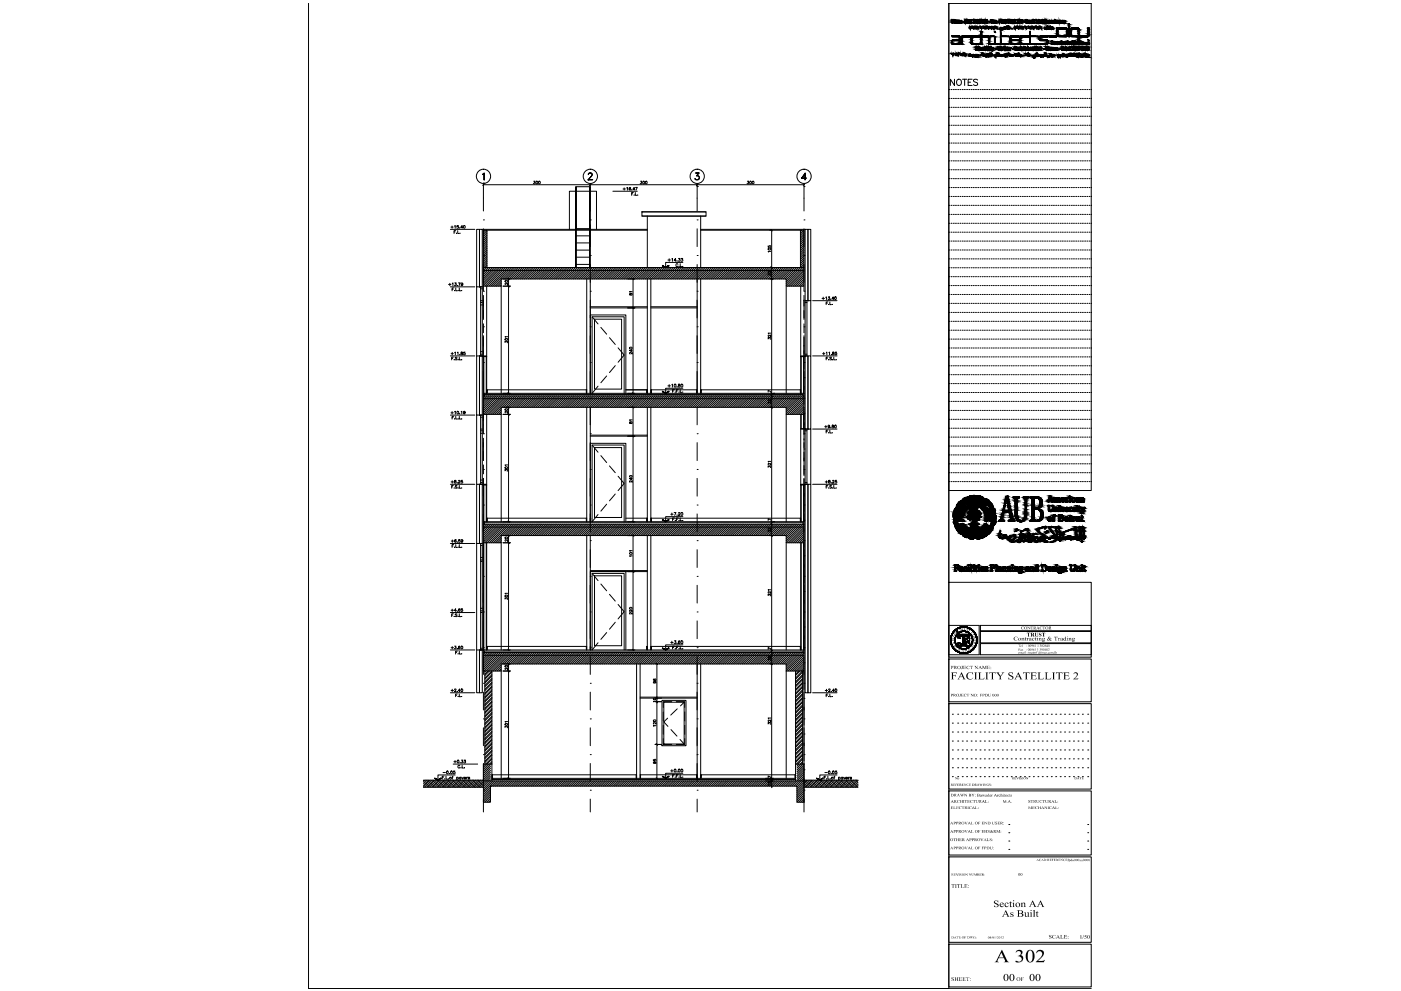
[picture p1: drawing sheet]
<svg xmlns="http://www.w3.org/2000/svg" width="420mm" height="297mm" viewBox="0 0 420 297" stroke-linecap="round" stroke-linejoin="round" font-family="sans-serif">
<!-- layer: A-AXES -->
<g fill="none" stroke="#000" stroke-width=".3">
<path d="M144.7 52.2l.5-.4v2.1l-.1-1.9zM145 55v8.2M176.4 53.8l1.3 .1h-1.4l1.2-1.5-.3-.5h-.4l-.3 .4-.1-.1 .4-.4 .6 .1 .1 .7-1.1 1.3M177 55v8.2M208.5 53.6l.3 .2M209 52.6a.72 .72 0 0 1 .8 .6 .72 .72 0 0 1-.6 .8 .72 .72 0 0 1-.8-.4h.1a.68 .68 0 0 0 .6 .3 .68 .68 0 0 0 .6-.5M209.1 55v8.2M209.3 52.7l.4 .5-.4 .6M209.6 51.9l-1-.1h1.1l-.7 .9M209.6 51.8l-.7 .9 .6 .1 .2 .3M240.5 53.3l1.4 .1h-1.5l1.1-1.6v2.1l-.1-1.8-.9 1.3M241.1 55v8.2"/>
<path d="M145 65.9h.1M145 76.6h.1M145 68.6v5.3M145 79.3v5.3M177 65.9h.1M177 76.6h.1M177 68.6v5.3M177 79.3v5.3M209.1 65.9h.1M209.1 76.6h.1M209.1 68.6v5.3M209.1 79.3v5.3"/>
<path d="M241.1 65.9h.1M241.1 76.6h.1M241.1 68.6v5.3M241.1 79.3v5.3M145 87.3h.1M145 98h.1M145 90v5.3M177 87.3h.1M177 98h.1M177 90v5.3M209.1 87.3h.1M209.1 98h.1"/>
<path d="M209.1 90v5.3M241.1 87.3h.1M241.1 98h.1M241.1 90v5.3M145 108.7h.1M145 119.3h.1M145 100.6v5.4M145 111.3v5.4M177 108.7h.1M177 119.3h.1M177 100.6v5.4M177 111.3v5.4"/>
<path d="M209.1 108.7h.1M209.1 119.3h.1M209.1 100.6v5.4M209.1 111.3v5.4M241.1 113.2h.1M241.1 108.7h.1M241.1 119.3h.1M241.1 100.6v9.9M241.1 111.3v9.9M145 130h.1M145 122v5.3M145 132.7v5.3"/>
<path d="M177 130h.1M177 122v5.3M177 132.7v5.3M209.1 130h.1M209.1 122v5.3M209.1 132.7v5.3M241.1 123.9h.1M241.1 134.6h.1M241.1 130h.1M241.1 122v9.9M241.1 132.7v9.9M145 140.7h.1"/>
<path d="M145 151.4h.1M145 143.4v5.3M145 154.1v5.3M177 140.7h.1M177 151.4h.1M177 143.4v5.3M177 154.1v5.3M209.1 140.7h.1M209.1 151.4h.1M209.1 143.4v5.3M209.1 154.1v5.3M241.1 145.2h.1"/>
<path d="M241.1 155.9h.1M241.1 140.7h.1M241.1 151.4h.1M241.1 143.4v9.8M241.1 154.1v9.9M145 162.1h.1M145 172.8h.1M145 164.8v5.3M145 175.4v5.4M177 162.1h.1M177 172.8h.1M177 164.8v5.3"/>
<path d="M177 175.4v5.4M209.1 162.1h.1M209.1 172.8h.1M209.1 164.8v5.3M209.1 175.4v5.4M241.1 166.6h.1M241.1 177.3h.1M241.1 162.1h.1M241.1 172.8h.1M241.1 164.8v9.8M241.1 175.4v9.9M145 183.4h.1"/>
<path d="M145 194.1h.1M145 186.1v5.3M145 196.8v5.3M177 183.4h.1M177 194.1h.1M177 186.1v5.3M177 196.8v5.3M209.1 183.4h.1M209.1 194.1h.1M209.1 186.1v5.3M209.1 196.8v5.3M241.1 188h.1"/>
<path d="M241.1 198.7h.1M241.1 183.4h.1M241.1 194.1h.1M241.1 186.1v9.9M241.1 196.8v9.9M145 204.8h.1M145 215.5h.1M145 207.5v5.3M145 218.1v5.4M177 204.8h.1M177 215.5h.1M177 207.5v5.3"/>
<path d="M177 218.1v5.4M209.1 204.8h.1M209.1 215.5h.1M209.1 207.5v5.3M209.1 218.1v5.4M241.1 209.3h.1M241.1 204.8h.1M241.1 215.5h.1M241.1 207.5v9.8M241.1 218.1v9.9M145 226.2h.1M145 236.9h.1"/>
<path d="M145 228.9v5.3M145 239.5v3.9M177 226.2h.1M177 236.9h.1M177 228.9v5.3M177 239.5v3.9M209.1 226.2h.1M209.1 236.9h.1M209.1 228.9v5.3M209.1 239.5v3.9M241.1 220h.1M241.1 230.7h.1"/>
<path d="M241.1 226.2h.1M241.1 236.9h.1M241.1 228.9v14.5"/>
<circle cx="145" cy="52.9" r="2.14"/>
<circle cx="177" cy="52.9" r="2.14"/>
<circle cx="209.1" cy="52.9" r="2.14"/>
<circle cx="241.1" cy="52.9" r="2.14"/>
</g>
<!-- layer: A-WALL-CMU-HACH -->
<g fill="none" stroke="#000" stroke-width=".3">
<path d="M145.3 69l-.3 .3M145.8 69l-.8 .9M146 79.5l-1 1.1M146 69.3l-1 1.1M146 69.9l-1 1.1M146 70.5l-1 1M146 71l-1 1.1M146 71.6l-1 1.1M146 72.2l-1 1M146 72.7l-1 1.1M146 73.3l-1 1.1M146 73.9l-1 1"/>
<path d="M146 74.4l-1 1.1M146 75l-1 1.1M146 75.6l-1 1M146 76.1l-1 1.1M146 76.7l-1 1.1M146 77.3l-1 1M146 77.9l-1 1M146 78.4l-1 1.1M146 79l-1 1.1M240.4 69l-.3 .4M241 69l-.9 .9M241.1 79.6l-5.3 5.4"/>
<path d="M241.1 70.6l-1 1M241.1 69.4l-1 1.1M241.1 70l-1 1.1M241.1 71.1l-1 1.1M241.1 71.7l-1 1.1M241.1 72.3l-1 1M241.1 72.9l-1 1M241.1 73.4l-1 1.1M241.1 74l-1 1.1M241.1 74.5l-1 1.1M241.1 75.1l-1 1.1M241.1 75.6l-1 1.2"/>
<path d="M241.1 76.2l-1 1.1M241.1 76.8l-1 1.1M241.1 77.4l-1 1M241.1 77.9l-1 1.1M241.1 78.5l-1 1.1M241.1 79.1l-1 1M146 80.1l-1 1.1M146.5 80.2l-1.5 1.5M147.1 80.2l-2.1 2.1M147.6 80.2l-2.6 2.7M148.2 80.2l-3.2 3.2M148.8 80.2l-3.8 3.8"/>
<path d="M149.3 80.2l-4.3 4.4M149.9 80.2l-4.9 4.9M150.3 83.8l-2 2M150.3 84.3l-1.4 1.5M150.3 84.9l-.8 .9M150.3 85.5l-.3 .3M150.5 80.2l-5.5 5.5M151 80.2l-5.5 5.6M151.6 80.2l-5.6 5.6M152.2 80.2l-5.6 5.6M152.7 80.2l-5.5 5.6M153.3 80.2l-5.6 5.6"/>
<path d="M153.9 80.2l-3.5 3.4M154.4 80.2l-3.4 3.4M155 80.2l-3.4 3.4M155.6 80.2l-3.5 3.4M156.2 80.2l-3.5 3.4M156.7 80.2l-3.4 3.4M157.3 80.2l-3.4 3.4M157.8 80.2l-3.4 3.4M158.4 80.2l-3.4 3.4M158.9 80.2l-3.3 3.4M159.5 80.2l-3.4 3.4M160.1 80.2l-3.4 3.4"/>
<path d="M160.7 80.2l-3.4 3.4M161.2 80.2l-3.4 3.4M161.8 80.2l-3.4 3.4M162.4 80.2l-3.5 3.4M162.9 80.2l-3.4 3.4M163.5 80.2l-3.4 3.4M164.1 80.2l-3.5 3.4M164.6 80.2l-3.4 3.4M165.2 80.2l-3.4 3.4M165.8 80.2l-3.5 3.4M166.3 80.2l-3.4 3.4M166.9 80.2l-3.4 3.4"/>
<path d="M167.5 80.2l-3.5 3.4M168 80.2l-3.4 3.4M168.6 80.2l-3.4 3.4M169.1 80.2l-3.3 3.4M169.7 80.2l-3.4 3.4M170.3 80.2l-3.4 3.4M170.9 80.2l-3.4 3.4M171.4 80.2l-3.4 3.4M172 80.2l-3.4 3.4M172.6 80.2l-3.5 3.4M173.1 80.2l-3.4 3.4M173.7 80.2l-3.4 3.4"/>
<path d="M174.3 80.2l-3.5 3.4M174.8 80.2l-3.4 3.4M175.4 80.2l-3.4 3.4M176 80.2l-3.5 3.4M176.5 80.2l-3.4 3.4M177.1 80.2l-3.4 3.4M177.7 80.2l-3.5 3.4M178.3 80.2l-3.5 3.4M178.8 80.2l-3.4 3.4M179.4 80.2l-3.4 3.4M179.9 80.2l-3.4 3.4M180.5 80.2l-3.4 3.4"/>
<path d="M181.1 80.2l-3.4 3.4M181.6 80.2l-3.4 3.4M182.2 80.2l-3.4 3.4M182.8 80.2l-3.4 3.4M183.3 80.2l-3.4 3.4M183.9 80.2l-3.4 3.4M184.5 80.2l-3.5 3.4M185 80.2l-3.4 3.4M185.6 80.2l-3.4 3.4M186.2 80.2l-3.5 3.4M186.7 80.2l-3.4 3.4M187.3 80.2l-3.4 3.4"/>
<path d="M187.9 80.2l-3.5 3.4M188.5 80.2l-3.5 3.4M189 80.2l-3.4 3.4M189.6 80.2l-3.4 3.4M190.1 80.2l-3.4 3.4M190.7 80.2l-3.4 3.4M191.2 80.2l-3.3 3.4M191.8 80.2l-3.4 3.4M192.4 80.2l-3.4 3.4M193 80.2l-3.4 3.4M193.5 80.2l-3.4 3.4M194.1 80.2l-3.4 3.4"/>
<path d="M194.7 80.2l-3.5 3.4M195.2 80.2l-3.4 3.4M195.8 80.2l-3.4 3.4M196.4 80.2l-3.5 3.4M196.9 80.2l-3.4 3.4M197.5 80.2l-3.4 3.4M198.1 80.2l-3.5 3.4M198.6 80.2l-3.4 3.4M199.2 80.2l-3.4 3.4M199.8 80.2l-3.5 3.4M200.3 80.2l-3.4 3.4M200.9 80.2l-3.4 3.4"/>
<path d="M201.5 80.2l-3.4 3.4M202 80.2l-3.4 3.4M202.6 80.2l-3.4 3.4M203.2 80.2l-3.4 3.4M203.7 80.2l-3.4 3.4M204.3 80.2l-3.4 3.4M204.9 80.2l-3.4 3.4M205.4 80.2l-3.4 3.4M206 80.2l-3.4 3.4M206.6 80.2l-3.5 3.4M207.1 80.2l-3.4 3.4M207.7 80.2l-3.4 3.4"/>
<path d="M208.3 80.2l-3.5 3.4M208.8 80.2l-3.4 3.4M209.4 80.2l-3.4 3.4M210 80.2l-3.5 3.4M210.6 80.2l-3.5 3.4M211.1 80.2l-3.4 3.4M211.7 80.2l-3.4 3.4M212.2 80.2l-3.4 3.4M212.8 80.2l-3.4 3.4M213.4 80.2l-3.4 3.4M213.9 80.2l-3.4 3.4M214.5 80.2l-3.4 3.4"/>
<path d="M215.1 80.2l-3.4 3.4M215.6 80.2l-3.4 3.4M216.2 80.2l-3.4 3.4M216.8 80.2l-3.5 3.4M217.3 80.2l-3.4 3.4M217.9 80.2l-3.4 3.4M218.5 80.2l-3.5 3.4M219 80.2l-3.4 3.4M219.6 80.2l-3.4 3.4M220.2 80.2l-3.5 3.4M220.8 80.2l-3.5 3.4M221.3 80.2l-3.4 3.4"/>
<path d="M221.9 80.2l-3.4 3.4M222.4 80.2l-3.4 3.4M223 80.2l-3.4 3.4M223.5 80.2l-3.3 3.4M224.1 80.2l-3.4 3.4M224.7 80.2l-3.4 3.4M225.3 80.2l-3.4 3.4M225.8 80.2l-3.4 3.4M226.4 80.2l-3.4 3.4M227 80.2l-3.5 3.4M227.5 80.2l-3.4 3.4M228.1 80.2l-3.4 3.4"/>
<path d="M228.7 80.2l-3.5 3.4M229.2 80.2l-3.4 3.4M229.8 80.2l-3.4 3.4M230.4 80.2l-3.5 3.4M230.9 80.2l-3.4 3.4M231.5 80.2l-3.4 3.4M232.1 80.2l-3.5 3.4M232.6 80.2l-3.4 3.4M233.2 80.2l-3.4 3.4M233.8 80.2l-3.4 3.4M234.3 80.2l-3.4 3.4M234.9 80.2l-3.4 3.4"/>
<path d="M235.5 80.2l-3.4 3.4M236 80.2l-3.4 3.4M236.6 80.2l-3.4 3.4M237.2 80.2l-3.4 3.4M237.7 80.2l-3.4 3.4M238.3 80.2l-3.4 3.4M238.9 80.2l-3.5 3.4M239.4 80.2l-3.6 3.7M240 80.2l-4.2 4.2M241.1 80.2l-5.3 5.4M241.1 80.8l-4.9 5M241.1 81.3l-4.4 4.5"/>
<path d="M241.1 81.9l-3.8 3.9M241.1 82.5l-3.2 3.3M241.1 83l-2.7 2.8M241.1 83.6l-2.1 2.2M241.1 84.2l-1.5 1.6M241.1 84.8l-1 1M241.1 85.3l-.4 .5M145.4 118.7l-.4 .4M146 118.7l-1 1M146.6 118.7l-1.6 1.6M147.1 118.7l-2.1 2.1M147.7 118.7l-2.7 2.7"/>
<path d="M148.3 118.7l-3.3 3.3M148.8 118.7l-3.8 3.8M149.4 118.7l-4.4 4.4M150 118.7l-5 5M150.5 118.7l-5.5 5.5M151.1 118.7l-5.6 5.5M151.7 118.7l-5.6 5.5M152.2 118.7l-5.5 5.5M152.8 118.7l-5.5 5.5M153.4 118.7l-5.6 5.5M154 118.7l-3.5 3.4M154.5 118.7l-3.4 3.4"/>
<path d="M155.1 118.7l-3.4 3.4M155.6 118.7l-3.4 3.4M156.2 118.7l-3.4 3.4M156.8 118.7l-3.4 3.4M157.3 118.7l-3.4 3.4M157.9 118.7l-3.4 3.4M158.5 118.7l-3.4 3.4M159 118.7l-3.4 3.4M159.6 118.7l-3.4 3.4M160.2 118.7l-3.5 3.4M160.7 118.7l-3.4 3.4M161.3 118.7l-3.4 3.4"/>
<path d="M161.9 118.7l-3.5 3.4M162.4 118.7l-3.4 3.4M163 118.7l-3.4 3.4M163.6 118.7l-3.5 3.4M164.2 118.7l-3.5 3.4M164.7 118.7l-3.4 3.4M165.3 118.7l-3.4 3.4M165.8 118.7l-3.4 3.4M166.4 118.7l-3.4 3.4M166.9 118.7l-3.3 3.4M167.5 118.7l-3.4 3.4M168.1 118.7l-3.4 3.4"/>
<path d="M168.7 118.7l-3.4 3.4M169.2 118.7l-3.4 3.4M169.8 118.7l-3.4 3.4M170.4 118.7l-3.5 3.4M170.9 118.7l-3.4 3.4M171.5 118.7l-3.4 3.4M172.1 118.7l-3.5 3.4M172.6 118.7l-3.4 3.4M173.2 118.7l-3.4 3.4M173.8 118.7l-3.5 3.4M174.3 118.7l-3.4 3.4M174.9 118.7l-3.4 3.4"/>
<path d="M175.5 118.7l-3.5 3.4M176.1 118.7l-3.5 3.4M176.6 118.7l-3.4 3.4M177.2 118.7l-3.4 3.4M177.7 118.7l-3.4 3.4M178.3 118.7l-3.4 3.4M178.9 118.7l-3.4 3.4M179.4 118.7l-3.4 3.4M180 118.7l-3.4 3.4M180.6 118.7l-3.4 3.4M181.1 118.7l-3.4 3.4M181.7 118.7l-3.4 3.4"/>
<path d="M182.3 118.7l-3.5 3.4M182.8 118.7l-3.4 3.4M183.4 118.7l-3.4 3.4M184 118.7l-3.5 3.4M184.5 118.7l-3.4 3.4M185.1 118.7l-3.4 3.4M185.7 118.7l-3.5 3.4M186.3 118.7l-3.5 3.4M186.8 118.7l-3.4 3.4M187.4 118.7l-3.4 3.4M187.9 118.7l-3.4 3.4M188.5 118.7l-3.4 3.4"/>
<path d="M189.1 118.7l-3.4 3.4M189.6 118.7l-3.4 3.4M190.2 118.7l-3.4 3.4M190.8 118.7l-3.4 3.4M191.3 118.7l-3.4 3.4M191.9 118.7l-3.4 3.4M192.5 118.7l-3.5 3.4M193 118.7l-3.4 3.4M193.6 118.7l-3.4 3.4M194.2 118.7l-3.5 3.4M194.7 118.7l-3.4 3.4M195.3 118.7l-3.4 3.4"/>
<path d="M195.9 118.7l-3.5 3.4M196.5 118.7l-3.5 3.4M197 118.7l-3.4 3.4M197.6 118.7l-3.4 3.4M198.1 118.7l-3.4 3.4M198.7 118.7l-3.4 3.4M199.2 118.7l-3.3 3.4M199.8 118.7l-3.4 3.4M200.4 118.7l-3.4 3.4M201 118.7l-3.4 3.4M201.5 118.7l-3.4 3.4M202.1 118.7l-3.4 3.4"/>
<path d="M202.7 118.7l-3.5 3.4M203.2 118.7l-3.4 3.4M203.8 118.7l-3.4 3.4M204.4 118.7l-3.5 3.4M204.9 118.7l-3.4 3.4M205.5 118.7l-3.4 3.4M206.1 118.7l-3.5 3.4M206.6 118.7l-3.4 3.4M207.2 118.7l-3.4 3.4M207.8 118.7l-3.5 3.4M208.4 118.7l-3.5 3.4M208.9 118.7l-3.4 3.4"/>
<path d="M209.5 118.7l-3.4 3.4M210 118.7l-3.4 3.4M210.6 118.7l-3.4 3.4M211.2 118.7l-3.4 3.4M211.7 118.7l-3.4 3.4M212.3 118.7l-3.4 3.4M212.9 118.7l-3.4 3.4M213.4 118.7l-3.4 3.4M214 118.7l-3.4 3.4M214.6 118.7l-3.5 3.4M215.1 118.7l-3.4 3.4M215.7 118.7l-3.4 3.4"/>
<path d="M216.3 118.7l-3.5 3.4M216.8 118.7l-3.4 3.4M217.4 118.7l-3.4 3.4M218 118.7l-3.5 3.4M218.6 118.7l-3.5 3.4M219.1 118.7l-3.4 3.4M219.7 118.7l-3.4 3.4M220.2 118.7l-3.4 3.4M220.8 118.7l-3.4 3.4M221.3 118.7l-3.3 3.4M221.9 118.7l-3.4 3.4M222.5 118.7l-3.4 3.4"/>
<path d="M223.1 118.7l-3.4 3.4M223.6 118.7l-3.4 3.4M224.2 118.7l-3.4 3.4M224.8 118.7l-3.5 3.4M225.3 118.7l-3.4 3.4M225.9 118.7l-3.4 3.4M226.5 118.7l-3.5 3.4M227 118.7l-3.4 3.4M227.6 118.7l-3.4 3.4M228.2 118.7l-3.5 3.4M228.8 118.7l-3.5 3.4M229.3 118.7l-3.4 3.4"/>
<path d="M229.9 118.7l-3.4 3.4M230.4 118.7l-3.4 3.4M231 118.7l-3.4 3.4M231.5 118.7l-3.3 3.4M232.1 118.7l-3.4 3.4M232.7 118.7l-3.4 3.4M233.3 118.7l-3.4 3.4M233.8 118.7l-3.4 3.4M234.4 118.7l-3.4 3.4M235 118.7l-3.5 3.4M235.5 118.7l-3.4 3.4M236.1 118.7l-3.4 3.4"/>
<path d="M236.7 118.7l-3.5 3.4M237.2 118.7l-3.4 3.4M237.8 118.7l-3.4 3.4M238.4 118.7l-3.5 3.4M238.9 118.7l-3.4 3.4M239.5 118.7l-3.7 3.7M240.1 118.7l-4.3 4.2M240.7 118.7l-4.9 4.8M241.1 118.7l-5.3 5.4M241.1 119.3l-4.9 4.9M241.1 119.8l-4.3 4.4M150.3 122.3l-1.9 1.9"/>
<path d="M150.3 122.9l-1.3 1.3M150.3 123.4l-.8 .8M150.3 124l-.2 .2M241.1 120.4l-3.8 3.8M241.1 121l-3.2 3.2M241.1 121.6l-2.6 2.6M241.1 122.1l-2.1 2.1M241.1 122.7l-1.5 1.5M241.1 123.3l-.9 .9M241.1 123.8l-.4 .4M145.5 157.1l-.5 .5M146.1 157.1l-1.1 1.1"/>
<path d="M146.6 157.1l-1.6 1.7M147.2 157.1l-2.2 2.2M147.8 157.1l-2.8 2.8M148.3 157.1l-3.3 3.4M148.9 157.1l-3.9 4M149.5 157.1l-4.5 4.5M150 157.1l-5 5.1M150.6 157.1l-5.5 5.6M151.2 157.1l-5.6 5.6M151.8 157.1l-5.6 5.6M152.3 157.1l-5.5 5.6M152.9 157.1l-5.6 5.6"/>
<path d="M153.4 157.1l-5.5 5.6M154 157.1l-3.4 3.4M154.6 157.1l-3.4 3.4M155.1 157.1l-3.4 3.4M155.7 157.1l-3.4 3.4M156.3 157.1l-3.4 3.4M156.8 157.1l-3.4 3.4M157.4 157.1l-3.4 3.4M158 157.1l-3.5 3.4M158.5 157.1l-3.4 3.4M159.1 157.1l-3.4 3.4M159.7 157.1l-3.5 3.4"/>
<path d="M160.2 157.1l-3.4 3.4M160.8 157.1l-3.4 3.4M161.4 157.1l-3.5 3.4M162 157.1l-3.5 3.4M162.5 157.1l-3.4 3.4M163.1 157.1l-3.4 3.4M163.6 157.1l-3.4 3.4M164.2 157.1l-3.4 3.4M164.7 157.1l-3.3 3.4M165.3 157.1l-3.4 3.4M165.9 157.1l-3.4 3.4M166.5 157.1l-3.4 3.4"/>
<path d="M167 157.1l-3.4 3.4M167.6 157.1l-3.4 3.4M168.2 157.1l-3.5 3.4M168.7 157.1l-3.4 3.4M169.3 157.1l-3.4 3.4M169.9 157.1l-3.5 3.4M170.4 157.1l-3.4 3.4M171 157.1l-3.4 3.4M171.6 157.1l-3.5 3.4M172.2 157.1l-3.5 3.4M172.7 157.1l-3.4 3.4M173.3 157.1l-3.4 3.4"/>
<path d="M173.8 157.1l-3.4 3.4M174.4 157.1l-3.4 3.4M174.9 157.1l-3.3 3.4M175.5 157.1l-3.4 3.4M176.1 157.1l-3.4 3.4M176.7 157.1l-3.4 3.4M177.2 157.1l-3.4 3.4M177.8 157.1l-3.4 3.4M178.4 157.1l-3.5 3.4M178.9 157.1l-3.4 3.4M179.5 157.1l-3.4 3.4M180.1 157.1l-3.5 3.4"/>
<path d="M180.6 157.1l-3.4 3.4M181.2 157.1l-3.4 3.4M181.8 157.1l-3.5 3.4M182.3 157.1l-3.4 3.4M182.9 157.1l-3.4 3.4M183.5 157.1l-3.5 3.4M184.1 157.1l-3.5 3.4M184.6 157.1l-3.4 3.4M185.2 157.1l-3.4 3.4M185.7 157.1l-3.4 3.4M186.3 157.1l-3.4 3.4M186.9 157.1l-3.4 3.4"/>
<path d="M187.4 157.1l-3.4 3.4M188 157.1l-3.4 3.4M188.6 157.1l-3.4 3.4M189.1 157.1l-3.4 3.4M189.7 157.1l-3.4 3.4M190.3 157.1l-3.5 3.4M190.8 157.1l-3.4 3.4M191.4 157.1l-3.4 3.4M192 157.1l-3.5 3.4M192.5 157.1l-3.4 3.4M193.1 157.1l-3.4 3.4M193.7 157.1l-3.5 3.4"/>
<path d="M194.3 157.1l-3.5 3.4M194.8 157.1l-3.4 3.4M195.4 157.1l-3.4 3.4M195.9 157.1l-3.4 3.4M196.5 157.1l-3.4 3.4M197 157.1l-3.3 3.4M197.6 157.1l-3.4 3.4M198.2 157.1l-3.4 3.4M198.8 157.1l-3.4 3.4M199.3 157.1l-3.4 3.4M199.9 157.1l-3.4 3.4M200.5 157.1l-3.5 3.4"/>
<path d="M201 157.1l-3.4 3.4M201.6 157.1l-3.4 3.4M202.2 157.1l-3.5 3.4M202.7 157.1l-3.4 3.4M203.3 157.1l-3.4 3.4M203.9 157.1l-3.5 3.4M204.4 157.1l-3.4 3.4M205 157.1l-3.4 3.4M205.6 157.1l-3.5 3.4M206.1 157.1l-3.4 3.4M206.7 157.1l-3.4 3.4M207.2 157.1l-3.3 3.4"/>
<path d="M207.8 157.1l-3.4 3.4M208.4 157.1l-3.4 3.4M209 157.1l-3.4 3.4M209.5 157.1l-3.4 3.4M210.1 157.1l-3.4 3.4M210.7 157.1l-3.5 3.4M211.2 157.1l-3.4 3.4M211.8 157.1l-3.4 3.4M212.4 157.1l-3.5 3.4M212.9 157.1l-3.4 3.4M213.5 157.1l-3.4 3.4M214.1 157.1l-3.5 3.4"/>
<path d="M214.6 157.1l-3.4 3.4M215.2 157.1l-3.4 3.4M215.8 157.1l-3.5 3.4M216.4 157.1l-3.5 3.4M216.9 157.1l-3.4 3.4M217.5 157.1l-3.4 3.4M218 157.1l-3.4 3.4M218.6 157.1l-3.4 3.4M219.2 157.1l-3.4 3.4M219.7 157.1l-3.4 3.4M220.3 157.1l-3.4 3.4M220.9 157.1l-3.4 3.4"/>
<path d="M221.4 157.1l-3.4 3.4M222 157.1l-3.4 3.4M222.6 157.1l-3.5 3.4M223.1 157.1l-3.4 3.4M223.7 157.1l-3.4 3.4M224.3 157.1l-3.5 3.4M224.8 157.1l-3.4 3.4M225.4 157.1l-3.4 3.4M226 157.1l-3.5 3.4M226.6 157.1l-3.5 3.4M227.1 157.1l-3.4 3.4M227.7 157.1l-3.4 3.4"/>
<path d="M228.2 157.1l-3.4 3.4M228.8 157.1l-3.4 3.4M229.3 157.1l-3.3 3.4M229.9 157.1l-3.4 3.4M230.5 157.1l-3.4 3.4M231.1 157.1l-3.4 3.4M231.6 157.1l-3.4 3.4M232.2 157.1l-3.4 3.4M232.8 157.1l-3.5 3.4M233.3 157.1l-3.4 3.4M233.9 157.1l-3.4 3.4M234.5 157.1l-3.5 3.4"/>
<path d="M235 157.1l-3.4 3.4M235.6 157.1l-3.4 3.4M236.2 157.1l-3.5 3.4M236.7 157.1l-3.4 3.4M237.3 157.1l-3.4 3.4M237.9 157.1l-3.5 3.4M238.4 157.1l-3.4 3.4M239 157.1l-3.4 3.4M239.6 157.1l-3.8 3.8M240.1 157.1l-4.3 4.4M240.7 157.1l-4.9 5M241.1 157.3l-5.3 5.3"/>
<path d="M241.1 157.8l-4.8 4.9M241.1 159l-3.7 3.7M241.1 158.4l-4.3 4.3M241.1 159.5l-3.1 3.2M150.3 160.8l-1.9 1.9M150.3 161.4l-1.3 1.3M150.3 162l-.7 .7M150.3 162.5l-.2 .2M241.1 160.1l-2.6 2.6M241.1 160.7l-2 2M241.1 161.2l-1.4 1.5M241.1 161.8l-.9 .9"/>
<path d="M241.1 162.3l-.3 .4M145 195.6h.1M145.6 195.6l-.6 .6M146.1 195.6l-1.1 1.2M146.7 195.6l-1.7 1.7M147.3 195.6l-2.3 2.3M147.8 195.6l-2.8 2.9M148.4 195.6l-3.4 3.4M149 195.6l-4 4M149.5 195.6l-4.5 4.6M150.1 195.6l-5.1 5.1M150.3 199.3l-1.8 1.8"/>
<path d="M150.3 199.9l-1.2 1.2M150.7 195.6l-5.6 5.5M151.2 195.6l-5.5 5.5M151.8 195.6l-5.6 5.5M152.4 195.6l-5.6 5.5M152.9 195.6l-5.5 5.5M153.5 195.6l-5.6 5.5M154.1 195.6l-3.4 3.4M154.6 195.6l-3.4 3.4M155.2 195.6l-3.4 3.4M155.8 195.6l-3.5 3.4M156.3 195.6l-3.4 3.4"/>
<path d="M156.9 195.6l-3.4 3.4M157.5 195.6l-3.5 3.4M158 195.6l-3.4 3.4M158.6 195.6l-3.4 3.4M159.2 195.6l-3.5 3.4M159.8 195.6l-3.5 3.4M160.3 195.6l-3.4 3.4M160.9 195.6l-3.4 3.4M161.4 195.6l-3.4 3.4M162 195.6l-3.4 3.4M162.6 195.6l-3.4 3.4M163.1 195.6l-3.4 3.4"/>
<path d="M163.7 195.6l-3.4 3.4M164.3 195.6l-3.4 3.4M164.8 195.6l-3.4 3.4M165.4 195.6l-3.4 3.4M166 195.6l-3.5 3.4M166.5 195.6l-3.4 3.4M167.1 195.6l-3.4 3.4M167.7 195.6l-3.5 3.4M168.2 195.6l-3.4 3.4M168.8 195.6l-3.4 3.4M169.4 195.6l-3.5 3.4M170 195.6l-3.5 3.4"/>
<path d="M170.5 195.6l-3.4 3.4M171.1 195.6l-3.4 3.4M171.6 195.6l-3.4 3.4M172.2 195.6l-3.4 3.4M172.7 195.6l-3.3 3.4M173.3 195.6l-3.4 3.4M173.9 195.6l-3.4 3.4M174.5 195.6l-3.4 3.4M175 195.6l-3.4 3.4M175.6 195.6l-3.4 3.4M176.2 195.6l-3.5 3.4M176.7 195.6l-3.4 3.4"/>
<path d="M177.3 195.6l-3.4 3.4M177.9 195.6l-3.5 3.4M178.4 195.6l-3.4 3.4M179 195.6l-3.4 3.4M179.6 195.6l-3.5 3.4M180.1 195.6l-3.4 3.4M180.7 195.6l-3.4 3.4M181.3 195.6l-3.5 3.4M181.8 195.6l-3.4 3.4M182.4 195.6l-3.4 3.4M183 195.6l-3.4 3.4M183.5 195.6l-3.4 3.4"/>
<path d="M184.1 195.6l-3.4 3.4M184.7 195.6l-3.4 3.4M185.2 195.6l-3.4 3.4M185.8 195.6l-3.4 3.4M186.4 195.6l-3.4 3.4M186.9 195.6l-3.4 3.4M187.5 195.6l-3.4 3.4M188.1 195.6l-3.5 3.4M188.6 195.6l-3.4 3.4M189.2 195.6l-3.4 3.4M189.8 195.6l-3.5 3.4M190.3 195.6l-3.4 3.4"/>
<path d="M190.9 195.6l-3.4 3.4M191.5 195.6l-3.5 3.4M192.1 195.6l-3.5 3.4M192.6 195.6l-3.4 3.4M193.2 195.6l-3.4 3.4M193.7 195.6l-3.4 3.4M194.3 195.6l-3.4 3.4M194.9 195.6l-3.4 3.4M195.4 195.6l-3.4 3.4M196 195.6l-3.4 3.4M196.6 195.6l-3.4 3.4M197.1 195.6l-3.4 3.4"/>
<path d="M197.7 195.6l-3.4 3.4M198.3 195.6l-3.5 3.4M198.8 195.6l-3.4 3.4M199.4 195.6l-3.4 3.4M200 195.6l-3.5 3.4M200.5 195.6l-3.4 3.4M201.1 195.6l-3.4 3.4M201.7 195.6l-3.5 3.4M202.3 195.6l-3.5 3.4M202.8 195.6l-3.4 3.4M203.4 195.6l-3.4 3.4M203.9 195.6l-3.4 3.4"/>
<path d="M204.5 195.6l-3.4 3.4M205 195.6l-3.3 3.4M205.6 195.6l-3.4 3.4M206.2 195.6l-3.4 3.4M206.8 195.6l-3.4 3.4M207.3 195.6l-3.4 3.4M207.9 195.6l-3.4 3.4M208.5 195.6l-3.5 3.4M209 195.6l-3.4 3.4M209.6 195.6l-3.4 3.4M210.2 195.6l-3.5 3.4M210.7 195.6l-3.4 3.4"/>
<path d="M211.3 195.6l-3.4 3.4M211.9 195.6l-3.5 3.4M212.4 195.6l-3.4 3.4M213 195.6l-3.4 3.4M213.6 195.6l-3.5 3.4M214.2 195.6l-3.5 3.4M214.7 195.6l-3.4 3.4M215.3 195.6l-3.4 3.4M215.8 195.6l-3.4 3.4M216.4 195.6l-3.4 3.4M217 195.6l-3.4 3.4M217.5 195.6l-3.4 3.4"/>
<path d="M218.1 195.6l-3.4 3.4M218.7 195.6l-3.4 3.4M219.2 195.6l-3.4 3.4M219.8 195.6l-3.4 3.4M220.4 195.6l-3.5 3.4M220.9 195.6l-3.4 3.4M221.5 195.6l-3.4 3.4M222.1 195.6l-3.5 3.4M222.6 195.6l-3.4 3.4M223.2 195.6l-3.4 3.4M223.8 195.6l-3.5 3.4M224.4 195.6l-3.5 3.4"/>
<path d="M224.9 195.6l-3.4 3.4M225.5 195.6l-3.4 3.4M226 195.6l-3.4 3.4M226.6 195.6l-3.4 3.4M227.2 195.6l-3.4 3.4M227.7 195.6l-3.4 3.4M228.3 195.6l-3.4 3.4M228.9 195.6l-3.4 3.4M229.4 195.6l-3.4 3.4M230 195.6l-3.4 3.4M230.6 195.6l-3.5 3.4M231.1 195.6l-3.4 3.4"/>
<path d="M231.7 195.6l-3.4 3.4M232.3 195.6l-3.5 3.4M232.8 195.6l-3.4 3.4M233.4 195.6l-3.4 3.4M234 195.6l-3.5 3.4M234.6 195.6l-3.5 3.4M235.1 195.6l-3.4 3.4M235.7 195.6l-3.4 3.4M236.2 195.6l-3.4 3.4M236.8 195.6l-3.4 3.4M237.3 195.6l-3.3 3.4M237.9 195.6l-3.4 3.4"/>
<path d="M238.5 195.6l-3.4 3.4M239.1 195.6l-3.4 3.4M239.6 195.6l-3.8 3.8M240.2 195.6l-4.4 4.4M240.8 195.6l-5 5M241.1 195.8l-5.3 5.3M241.1 196.3l-4.8 4.8M241.1 198.6l-2.5 2.5M241.1 196.9l-4.2 4.2M241.1 197.5l-3.6 3.6M241.1 198l-3.1 3.1M241.1 199.2l-1.9 1.9"/>
<path d="M241.1 199.8l-1.3 1.3M145.6 201.1l-.2 .2M146.4 201.1l-1 1M146.8 201.1l-1.4 1.4M147.5 201.1l-2.1 2.1M147.5 202.2l-2.1 2.2M147.5 203.4l-2.1 2.1M147.5 204.5l-2.1 2.1M147.5 205.7l-2.1 2.1M147.5 206.8l-2.1 2.1M147.5 207.9l-2.1 2.2M147.5 209l-2.1 2.2"/>
<path d="M147.5 210.2l-2.1 2.1M147.5 211.3l-2.1 2.1M147.5 212.4l-2.1 2.2M147.5 213.6l-2.1 2.1M147.5 214.7l-2.1 2.1M147.5 215.8l-2.1 2.2M147.5 217l-2.1 2.1M147.5 218.1l-2.1 2.1M147.5 219.2l-2.1 2.2M147.5 201.5l-2.1 2.1M147.5 202.6l-2.1 2.2M147.5 203.8l-2.1 2.1"/>
<path d="M147.5 204.9l-2.1 2.1M147.5 206l-2.1 2.2M147.5 207.1l-2.1 2.2M147.5 208.3l-2.1 2.1M147.5 209.4l-2.1 2.1M147.5 210.5l-2.1 2.2M147.5 211.7l-2.1 2.1M147.5 212.8l-2.1 2.2M147.5 214l-2.1 2.1M147.5 215.1l-2.1 2.1M147.5 216.2l-2.1 2.2M147.5 217.3l-2.1 2.2"/>
<path d="M147.5 218.5l-2.1 2.1M147.5 219.6l-2.1 2.1M150.3 200.5l-.7 .6M150.3 201l-.1 .1M238.8 201.1l-.2 .2M239.6 201.1l-1 1M239.9 201.1l-1.3 1.4M240.7 201.1l-2.1 2.1M240.7 202.2l-2.1 2.2M240.7 203.4l-2.1 2.1M240.7 204.5l-2.1 2.1M240.7 205.7l-2.1 2.1"/>
<path d="M240.7 206.8l-2.1 2.1M240.7 207.9l-2.1 2.2M240.7 209l-2.1 2.2M240.7 210.2l-2.1 2.1M240.7 211.3l-2.1 2.1M240.7 212.4l-2.1 2.2M240.7 213.6l-2.1 2.1M240.7 214.7l-2.1 2.1M240.7 215.8l-2.1 2.2M240.7 217l-2.1 2.1M240.7 218.1l-2.1 2.1M240.7 219.2l-2.1 2.2"/>
<path d="M240.7 201.5l-2.1 2.1M240.7 202.6l-2.1 2.2M240.7 203.8l-2.1 2.1M240.7 204.9l-2.1 2.1M240.7 206l-2.1 2.2M240.7 207.1l-2.1 2.2M240.7 208.3l-2.1 2.1M240.7 209.4l-2.1 2.1M240.7 210.5l-2.1 2.2M240.7 211.7l-2.1 2.1M240.7 212.8l-2.1 2.2M240.7 214l-2.1 2.1"/>
<path d="M240.7 215.1l-2.1 2.1M240.7 216.2l-2.1 2.2M240.7 217.3l-2.1 2.2M240.7 218.5l-2.1 2.1M240.7 219.6l-2.1 2.1M241.1 200.3l-.8 .8M241.1 200.9l-.2 .2M145 229v.1M145.6 229l-.6 .6M146.1 229l-1.1 1.2M146.7 229l-1.7 1.8M147.1 232l-2.1 2.1"/>
<path d="M147.1 232.6l-2.1 2.1M147.1 233.1l-2.1 2.2M147.1 233.7l-2.1 2.1M147.1 229.2l-2.1 2.1M147.1 229.7l-2.1 2.2M147.1 230.3l-2.1 2.2M147.1 230.9l-2.1 2.1M147.1 231.4l-2.1 2.2M147.1 236l-2.1 2.1M147.1 236.6l-2.1 2.1M147.1 237.1l-2.1 2.1M147.1 237.7l-2.1 2.1"/>
<path d="M147.1 238.3l-2.1 2.1M147.1 238.8l-1.7 1.7M147.1 239.4l-1.1 1.1M147.1 239.9l-.5 .6M147.3 234.1l-2.3 2.3M147.5 220.3l-2.1 2.2M147.5 221.5l-2.1 2.1M147.5 222.6l-2.1 2.1M147.5 223.8l-2.1 2.1M147.5 224.9l-2.1 2.1M147.5 226l-2.1 2.2M147.5 227.2l-1.8 1.8"/>
<path d="M147.5 228.3l-.7 .7M147.5 220.7l-2.1 2.2M147.5 221.9l-2.1 2.1M147.5 223l-2.1 2.1M147.5 224.2l-2.1 2.1M147.5 225.3l-2.1 2.1M147.5 226.4l-2.1 2.2M147.5 227.5l-1.5 1.5M147.5 228.7l-.3 .3M147.9 234.1l-2.9 2.9M148.4 234.1l-3.4 3.4M149 234.1l-1.6 1.5"/>
<path d="M149.6 234.1l-1.6 1.5M150.2 234.1l-1.6 1.5M150.7 234.1l-1.6 1.5M151.3 234.1l-1.6 1.5M151.9 234.1l-1.6 1.5M152.4 234.1l-1.6 1.5M153 234.1l-1.6 1.5M153.6 234.1l-1.6 1.5M154.1 234.1l-1.6 1.5M154.7 234.1l-1.6 1.5M155.3 234.1l-1.6 1.5M155.8 234.1l-1.6 1.5"/>
<path d="M156.4 234.1l-1.6 1.5M157 234.1l-1.7 1.5M157.6 234.1l-1.7 1.5M158.1 234.1l-1.6 1.5M158.7 234.1l-1.6 1.5M159.2 234.1l-1.6 1.5M159.8 234.1l-1.6 1.5M160.4 234.1l-1.6 1.5M160.9 234.1l-1.6 1.5M161.5 234.1l-1.6 1.5M162.1 234.1l-1.6 1.5M162.6 234.1l-1.6 1.5"/>
<path d="M163.2 234.1l-1.6 1.5M163.8 234.1l-1.6 1.5M164.3 234.1l-1.6 1.5M164.9 234.1l-1.6 1.5M165.5 234.1l-1.6 1.5M166 234.1l-1.5 1.5M166.6 234.1l-1.6 1.5M167.2 234.1l-1.6 1.5M167.8 234.1l-1.7 1.5M168.3 234.1l-1.6 1.5M168.9 234.1l-1.7 1.5M169.4 234.1l-1.6 1.5"/>
<path d="M170 234.1l-1.6 1.5M170.5 234.1l-1.5 1.5M171.1 234.1l-1.6 1.5M171.7 234.1l-1.6 1.5M172.3 234.1l-1.6 1.5M172.8 234.1l-1.6 1.5M173.4 234.1l-1.6 1.5M174 234.1l-1.6 1.5M174.5 234.1l-1.6 1.5M175.1 234.1l-1.6 1.5M175.7 234.1l-1.6 1.5M176.2 234.1l-1.6 1.5"/>
<path d="M176.8 234.1l-1.6 1.5M177.4 234.1l-1.6 1.5M178 234.1l-1.7 1.5M178.5 234.1l-1.6 1.5M179.1 234.1l-1.7 1.5M179.6 234.1l-1.6 1.5M180.2 234.1l-1.6 1.5M180.7 234.1l-1.5 1.5M181.3 234.1l-1.6 1.5M181.9 234.1l-1.6 1.5M182.5 234.1l-1.6 1.5M183 234.1l-1.6 1.5"/>
<path d="M183.6 234.1l-1.6 1.5M184.2 234.1l-1.6 1.5M184.7 234.1l-1.6 1.5M185.3 234.1l-1.6 1.5M185.9 234.1l-1.6 1.5M186.4 234.1l-1.6 1.5M187 234.1l-1.6 1.5M187.6 234.1l-1.6 1.5M188.1 234.1l-1.6 1.5M188.7 234.1l-1.6 1.5M189.3 234.1l-1.7 1.5M189.9 234.1l-1.7 1.5"/>
<path d="M190.4 234.1l-1.6 1.5M191 234.1l-1.6 1.5M191.5 234.1l-1.6 1.5M192.1 234.1l-1.6 1.5M192.7 234.1l-1.6 1.5M193.2 234.1l-1.6 1.5M193.8 234.1l-1.6 1.5M194.4 234.1l-1.6 1.5M194.9 234.1l-1.6 1.5M195.5 234.1l-1.6 1.5M196.1 234.1l-1.6 1.5M196.6 234.1l-1.6 1.5"/>
<path d="M197.2 234.1l-1.6 1.5M197.8 234.1l-1.6 1.5M198.3 234.1l-1.5 1.5M198.9 234.1l-1.6 1.5M199.5 234.1l-1.6 1.5M200.1 234.1l-1.7 1.5M200.6 234.1l-1.6 1.5M201.2 234.1l-1.7 1.5M201.7 234.1l-1.6 1.5M202.3 234.1l-1.6 1.5M202.8 234.1l-1.5 1.5M203.4 234.1l-1.6 1.5"/>
<path d="M204 234.1l-1.6 1.5M204.6 234.1l-1.6 1.5M205.1 234.1l-1.6 1.5M205.7 234.1l-1.6 1.5M206.3 234.1l-1.6 1.5M206.8 234.1l-1.6 1.5M207.4 234.1l-1.6 1.5M208 234.1l-1.6 1.5M208.5 234.1l-1.6 1.5M209.1 234.1l-1.6 1.5M209.7 234.1l-1.6 1.5M210.3 234.1l-1.7 1.5"/>
<path d="M210.8 234.1l-1.6 1.5M211.4 234.1l-1.7 1.5M211.9 234.1l-1.6 1.5M212.5 234.1l-1.6 1.5M213 234.1l-1.5 1.5M213.6 234.1l-1.6 1.5M214.2 234.1l-1.6 1.5M214.8 234.1l-1.6 1.5M215.3 234.1l-1.6 1.5M215.9 234.1l-1.6 1.5M216.5 234.1l-1.6 1.5M217 234.1l-1.6 1.5"/>
<path d="M217.6 234.1l-1.6 1.5M218.2 234.1l-1.6 1.5M218.7 234.1l-1.6 1.5M219.3 234.1l-1.6 1.5M219.9 234.1l-1.6 1.5M220.4 234.1l-1.6 1.5M221 234.1l-1.6 1.5M221.6 234.1l-1.7 1.5M222.2 234.1l-1.7 1.5M222.7 234.1l-1.6 1.5M223.3 234.1l-1.6 1.5M223.8 234.1l-1.6 1.5"/>
<path d="M224.4 234.1l-1.6 1.5M225 234.1l-1.6 1.5M225.5 234.1l-1.6 1.5M226.1 234.1l-1.6 1.5M226.7 234.1l-1.6 1.5M227.2 234.1l-1.6 1.5M227.8 234.1l-1.6 1.5M228.4 234.1l-1.6 1.5M228.9 234.1l-1.6 1.5M229.5 234.1l-1.6 1.5M230.1 234.1l-1.6 1.5M230.6 234.1l-1.5 1.5"/>
<path d="M231.2 234.1l-1.6 1.5M231.8 234.1l-1.6 1.5M232.4 234.1l-1.7 1.5M232.9 234.1l-1.6 1.5M233.5 234.1l-1.7 1.5M234 234.1l-1.6 1.5M234.6 234.1l-1.6 1.5M235.1 234.1l-1.5 1.5M235.7 234.1l-1.6 1.5M236.3 234.1l-1.6 1.5M236.9 234.1l-1.6 1.5M237.4 234.1l-1.6 1.5"/>
<path d="M238 234.1l-1.6 1.5M238.6 234.1l-1.6 1.5M239 229v.1M239.6 229l-.6 .7M240.2 229l-1.2 1.2M240.7 220.3l-2.1 2.2M240.7 221.5l-2.1 2.1M240.7 222.6l-2.1 2.1M240.7 223.8l-2.1 2.1M240.7 224.9l-2.1 2.1M240.7 226l-2.1 2.2M240.7 227.2l-1.9 1.8"/>
<path d="M240.7 228.3l-.7 .7M240.7 220.7l-2.1 2.2M240.7 221.9l-2.1 2.1M240.7 223l-2.1 2.1M240.7 224.2l-2.1 2.1M240.7 225.3l-2.1 2.1M240.7 226.4l-2.1 2.2M240.7 227.5l-1.5 1.5M240.7 228.7l-.3 .3M240.8 229l-1.8 1.8M241.1 232l-3.6 3.6M241.1 232.6l-3 3"/>
<path d="M241.1 233.2l-2.4 2.4M241.1 233.8l-2.1 2.1M241.1 229.2l-2.1 2.2M241.1 229.8l-2.1 2.1M241.1 230.3l-2.1 2.2M241.1 230.9l-2.1 2.1M241.1 231.5l-2.1 2.1M241.1 234.3l-2.1 2.1M241.1 234.9l-2.1 2.1M241.1 235.5l-2.1 2.1M241.1 236l-2.1 2.2M241.1 236.6l-2.1 2.1"/>
<path d="M241.1 237.2l-2.1 2.1M241.1 237.7l-2.1 2.2M241.1 238.3l-2.1 2.1M241.1 238.8l-1.6 1.7M241.1 239.4l-1 1.1M241.1 240l-.4 .5"/>
</g>
<!-- layer: A-FNSH-MIS3 -->
<g fill="none" stroke="#000" stroke-width=".3">
<path d="M177 92.3h17.1M177 91.9h17.1M195.2 92.3h13.9M195.2 91.9h13.9M144.6 106.7h1.4v.2h-1.4zM240.1 106.7h1.4v.2h-1.4zM177 130.7h17.1M177 130.4h17.1M144.6 145.2h1.4v.2h-1.4zM240.1 145.2h1.2v.2h-1.2zM177 171.3h17.1M177 171h17.1"/>
<path d="M192 209.3h17.1M192 209h17.1"/>
</g>
<!-- layer: A-WALL-DRY -->
<g fill="none" stroke="#000" stroke-width=".3">
<path d="M176 83.6v34.3M177 83.6v34.3M194.1 83.6v34.3M195.2 83.6v34.3M209.1 83.6v34.3M210.1 83.6v34.3M176 122.1v34.3M177 122.1v34.3M194.1 122.1v34.3M195.2 122.1v34.3M176 160.5v34.3M177 160.5v34.3"/>
<path d="M194.1 160.5v34.3M195.2 160.5v34.3M190.9 199v34.3M192 199v34.3M209.1 199v34.3M210.1 199v34.3"/>
</g>
<!-- layer: A-DIMS-AXIS -->
<g fill="none" stroke="#000" stroke-width=".3">
<path d="M145 54.9h.1M145 55.4h96.1M160 54.3h.5l-.3 .3a.27 .27 0 0 1 .3 .3 .27 .27 0 0 1-.2 .2 .27 .27 0 0 1-.3-.2M192.1 54.3h.4l-.2 .3a.27 .27 0 0 1 .2 .5 .27 .27 0 0 1-.5-.2M209.1 55.9h.1M224.1 54.3h.5l-.2 .3a.27 .27 0 0 1 .1 .5 .27 .27 0 0 1-.4-.2M241.1 55.9h.1"/>
<circle cx="161" cy="54.7" r=".36"/>
<circle cx="161.8" cy="54.7" r=".36"/>
<circle cx="193" cy="54.7" r=".36"/>
<circle cx="193.8" cy="54.7" r=".36"/>
<circle cx="225.1" cy="54.7" r=".36"/>
<circle cx="225.9" cy="54.7" r=".36"/>
</g>
<!-- layer: 0 -->
<g fill="none" stroke="#000" stroke-width=".3">
<path d="M145.2 55.2l-.4 .4M177.2 55.2l-.4 .4M209.3 55.2l-.4 .4M241.3 55.2l-.4 .4M231.2 80l.4 .4M231.2 68.7l.4 .5M152.3 85.6l.4 .4M152.3 83.4l.4 .4M189.6 92.1l.5 .4M189.6 83.4l.5 .4M231.2 83.4l.4 .4M152.3 117.7l.4 .4"/>
<path d="M189.6 117.7l.5 .4M231.2 118.4l.4 .5M231.2 117.7l.4 .4M152.3 124l.4 .4M152.3 121.9l.4 .4M189.6 130.5l.5 .4M189.6 121.9l.5 .4M231.2 121.9l.4 .4M152.3 156.2l.4 .4M189.6 156.2l.5 .4M231.2 156.9l.4 .5M231.2 156.2l.4 .4"/>
<path d="M152.3 162.5l.4 .4M152.3 160.3l.4 .4M189.6 171.1l.5 .4M189.6 160.3l.5 .4M231.2 160.3l.4 .4M152.3 194.6l.4 .4M152.3 198.8l.4 .4M189.6 194.6l.5 .4M196.8 198.8l.4 .4M231.2 198.8l.4 .4M231.2 195.4l.4 .4M231.2 194.6l.4 .4"/>
<path d="M152.3 200.9l.4 .4M196.8 210.1l.4 .4M196.8 209l.4 .5M152.3 233.1l.4 .4M196.8 222.9l.4 .5M196.8 233.1l.4 .4M231.2 233.1l.4 .4M231.2 233.8l.4 .5M231.2 235.4l.4 .5"/>
</g>
<!-- layer: A-STRC-CONC -->
<g fill="none" stroke="#000" stroke-width=".3">
<path d="M92.5 1v295.3M145 80.2v-11.2h1v11.2M145 80.2h.1M145 80.2h96.1v5.6h-5.3v-2.2h-85.5v2.2h-5.3zM145 81.1h.1M145 81.1h96.1M240.1 80.2v-11.2h1v11.2M145 118.7h.1M145 118.7h96.1v5.5h-5.3v-2.1h-85.5v2.1h-5.3zM145 119.5h.1M145 119.5h96.1M145 157.1h.1"/>
<path d="M145 157.1h96.1v5.6h-5.3v-2.2h-85.5v2.2h-5.3zM145 158h.1M145 158h96.1M145 195.6h.1M145 195.6h96.1v5.5h-5.3v-2.1h-85.5v2.1h-5.3zM145 196.4h.1M145 196.4h96.1M127 233.8h18M127 236h18M145 234.1h96.1M147.1 235.6h.1M147.5 234.1v-5.1h-2.5v11.5h2.1v-4.9"/>
<path d="M238.6 234.1v-5.1h2.5v11.5h-2.1v-4.9h-91.9M241.1 233.8h16.2M241.1 236h16.2"/>
</g>
<!-- layer: A-FNSH-TILE -->
<g fill="none" stroke="#000" stroke-width=".3">
<path d="M145 117.9h.1M145 118.2h.1M145 117.9v.8M145 117.9h96.1v.8M145.3 118.7v-.5h95.5v.5M146 116.8l.1 1.1zM175.8 116.8l.1 1.1zM177 116.8l.2 1.1zM194 116.8l.1 1.1zM195.2 116.8l.1 1.1zM208.9 116.8l.2 1.1zM210.2 116.8l.1 1.1z"/>
<path d="M240 116.8l.1 1.1zM145 156.4h.1M145 156.7h.1M145 156.4v.7M145 156.4h96.1v.7M145.3 157.1v-.4h95.5v.4M146 155.3l.1 1.1zM175.8 155.3l.1 1.1zM177 155.3l.2 1.1zM194 155.3l.1 1.1zM195.2 155.3l.1 1.1zM240 155.3l.1 1.1z"/>
<path d="M145 194.8h.1M145 194.8v.8M145 194.8h96.1v.8M145.3 195.6v-.4h95.5v.4M146 193.8l.1 1zM175.8 193.8l.1 1zM177 193.8l.2 1zM194 193.8l.1 1zM195.2 193.8l.1 1zM240 193.8l.1 1zM147.5 233.3h.1M147.5 233.6h.1"/>
<path d="M147.5 233.3h91.1M147.5 233.6h91.1M147.6 232.2v1.1zM190.8 232.2l.1 1.1zM192 232.2l.1 1.1zM208.9 232.2l.2 1.1zM210.2 232.2l.1 1.1zM238.4 232.2l.1 1.1z"/>
</g>
<!-- layer: A-EXTR-MAT1 -->
<path d="M146 69h48.1M172.8 68.7v-12.7h4v12.7M172.8 68.5h4M172.8 79.2h4M172.8 77.1h4M172.8 75h4M172.8 72.8h4M172.8 70.7h4M210.1 69h30" fill="none" stroke="#000" stroke-width=".3"/>
<!-- layer: A-EXTR-MAT2 -->
<g fill="none" stroke="#000" stroke-width=".3">
<path d="M143.8 68.7h.8v17.3h-.8zM144.6 68.7h49.5M192.5 63.5h19.2v1.3h-19.2zM192.5 63.5h19.2M192.5 64.8h19.2M194.1 64.8v15.4M210.1 68.7h31.4M210.1 64.8v15.4M241.5 68.7h.8v21.4h-.8zM143.8 106.7h.8v17.7h-.8zM241.5 106.7h.8v21.9h-.8zM143.8 145.2h.8v17.7h-.8z"/>
<path d="M241.5 145.2h.8v62.4h-.8zM143.8 194.8v12.8h.8v-12.8"/>
</g>
<!-- layer: A-GEN-HATCH -->
<g fill="none" stroke="#000" stroke-width=".3">
<path d="M127 235.5h.1M127 233.9l.1 .2M127 234.9l.4 .4M127 235.8l.2 .2M127 234.3l.7 .7M127.5 233.8l-.4 .4M127.9 235l-.8 .8M127.9 234.8l.7 .7M128.1 233.8l-.7 .7M128.2 235.3l-.7 .7M128.2 234.5l.7 .8M128.4 234.1l-.7 .7"/>
<path d="M128.4 235.5l-.4 .5M128.4 233.8l.2 .3M128.4 235.8l.2 .2M128.4 234.2l.8 .8M129 233.8l-.4 .4M129.4 235l-.8 .8M129.4 234.8l.7 .7M129.6 233.8l-.7 .7M129.7 235.3l-.7 .7M129.7 234.5l.7 .8M129.9 233.8l.2 .3M129.9 234.1l-.7 .7"/>
<path d="M129.9 235.5l-.4 .5M129.9 235.8l.3 .2M129.9 234.2l.8 .8M130.5 233.8l-.4 .4M130.9 235l-.8 .8M130.9 234.8l.7 .7M131.1 233.8l-.7 .7M131.2 235.3l-.7 .7M131.2 234.5l.7 .8M131.4 233.8l.2 .3M131.5 234.1l-.8 .7M131.5 235.5l-.5 .5"/>
<path d="M131.5 235.8l.2 .2M131.5 234.2l.7 .8M132.1 233.8l-.5 .4M132.4 235l-.8 .8M132.4 234.8l.8 .7M132.6 233.8l-.7 .7M132.7 235.3l-.7 .7M132.7 234.5l.8 .8M133 234.1l-.8 .7M133 235.5l-.4 .5M133 233.8l.2 .3M133 235.8l.2 .2"/>
<path d="M133 234.2l.7 .8M133.6 233.8l-.4 .4M133.9 235l-.7 .8M133.9 234.8l.8 .7M134.1 233.8l-.6 .7M134.2 235.3l-.7 .7M134.2 234.5l.7 .8M134.4 233.8l.3 .3M134.5 234.1l-.8 .7M134.5 235.5l-.4 .5M134.5 235.8l.2 .2M134.5 234.2l.7 .8"/>
<path d="M135.1 233.8l-.4 .4M135.4 235l-.7 .8M135.4 234.8l.8 .7M135.7 233.8l-.8 .7M135.7 235.3l-.7 .7M135.7 234.5l.8 .8M136 233.8l.2 .3M136 234.1l-.8 .7M136 235.5l-.4 .5M136 235.8l.2 .2M136 234.2l.8 .8M136.6 233.8l-.4 .4"/>
<path d="M136.9 235l-.7 .8M136.9 234.8l.8 .7M137.1 233.8l-.6 .7M137.2 235.3l-.6 .7M137.2 234.5l.8 .8M137.5 234.1l-.7 .7M137.5 235.5l-.4 .5M137.5 233.8l.2 .3M137.5 235.8l.2 .2M137.5 234.2l.7 .8M138.1 233.8l-.4 .4M138.5 235l-.8 .8"/>
<path d="M138.5 234.8l.7 .7M138.7 233.8l-.7 .7M138.7 235.3l-.7 .7M138.7 234.5l.8 .8M139 233.8l.2 .3M139 234.1l-.8 .7M139 235.5l-.4 .5M139 235.8l.2 .2M139 234.2l.8 .8M139.6 233.8l-.4 .4M139.9 235l-.7 .8M139.9 234.8l.8 .7"/>
<path d="M140.2 233.8l-.7 .7M140.2 235.3l-.6 .7M140.2 234.5l.8 .8M140.5 233.8l.2 .3M140.5 234.1l-.7 .7M140.5 235.5l-.4 .5M140.5 235.8l.2 .2M140.5 234.2l.8 .8M141.1 233.8l-.4 .4M141.5 235l-.8 .8M141.5 234.8l.7 .7M141.7 233.8l-.7 .7"/>
<path d="M141.8 235.3l-.7 .7M141.8 234.5l.7 .8M142 233.8l.2 .3M142.1 234.1l-.8 .7M142.1 235.5l-.5 .5M142.1 235.8l.2 .2M142.1 234.2l.7 .8M142.6 233.8l-.4 .4M143 235l-.8 .8M143 234.8l.7 .7M143.2 233.8l-.7 .7M143.3 235.3l-.7 .7"/>
<path d="M143.3 234.5l.7 .8M143.5 233.8l.2 .3M143.5 234.1l-.7 .7M143.5 235.5l-.3 .5M143.5 235.8l.2 .2M143.5 234.2l.8 .8M144.1 233.8l-.4 .4M144.5 235l-.8 .8M144.5 234.8l.5 .5M144.7 233.8l-.7 .7M144.8 235.3l-.7 .7M144.8 234.5l.2 .2"/>
<path d="M145 234.1l-.7 .7M145 235.7l-.4 .3M241.2 235l-.1 .1M241.2 234.8l.8 .7M241.4 233.8l-.3 .3M241.5 235.3l-.4 .3M241.5 234.5l.8 .8M241.8 234.1l-.7 .6M241.8 235.5l-.4 .5M241.8 233.8l.2 .3M241.8 235.8l.2 .2M241.8 234.2l.7 .8"/>
<path d="M242.4 233.8l-.4 .4M242.7 235l-.7 .8M242.7 234.8l.8 .7M242.9 233.8l-.6 .7M243 235.3l-.7 .7M243 234.5l.7 .8M243.2 233.8l.3 .3M243.3 234.1l-.8 .7M243.3 235.5l-.4 .5M243.3 235.8l.2 .2M243.3 234.2l.7 .8M243.9 233.8l-.4 .4"/>
<path d="M244.2 235l-.7 .8M244.2 234.8l.8 .7M244.5 233.8l-.8 .7M244.5 235.3l-.7 .7M244.5 234.5l.8 .8M244.8 233.8l.2 .3M244.8 234.1l-.8 .7M244.8 235.5l-.4 .5M244.8 235.8l.2 .2M244.8 234.2l.8 .8M245.4 233.8l-.4 .4M245.7 235l-.7 .8"/>
<path d="M245.7 234.8l.8 .7M245.9 233.8l-.6 .7M246 235.3l-.7 .7M246 234.5l.8 .8M246.3 233.8l.2 .3M246.3 234.1l-.7 .7M246.3 235.5l-.4 .5M246.3 235.8l.2 .2M246.3 234.2l.7 .8M246.9 233.8l-.4 .4M247.3 235l-.8 .8M247.3 234.8l.7 .7"/>
<path d="M247.5 233.8l-.7 .7M247.6 235.3l-.8 .7M247.6 234.5l.7 .8M247.8 233.8l.2 .3M247.8 234.1l-.8 .7M247.8 235.5l-.4 .5M247.8 235.8l.2 .2M247.8 234.2l.8 .8M248.4 233.8l-.4 .4M248.8 235l-.8 .8M248.8 234.8l.7 .7M249 233.8l-.7 .7"/>
<path d="M249 235.3l-.6 .7M249 234.5l.8 .8M249.3 233.8l.2 .3M249.3 234.1l-.7 .7M249.3 235.5l-.4 .5M249.3 235.8l.2 .2M249.3 234.2l.8 .8M249.9 233.8l-.4 .4M250.3 235l-.8 .8M250.3 234.8l.7 .7M250.5 233.8l-.7 .7M250.6 235.3l-.7 .7"/>
<path d="M250.6 234.5l.7 .8M250.8 233.8l.2 .3M250.9 234.1l-.8 .7M250.9 235.5l-.5 .5M250.9 235.8l.2 .2M250.9 234.2l.7 .8M251.4 233.8l-.4 .4M251.8 235l-.8 .8M251.8 234.8l.7 .7M252 233.8l-.7 .7M252.1 235.3l-.7 .7M252.1 234.5l.7 .8"/>
<path d="M252.3 234.1l-.7 .7M252.3 235.5l-.3 .5M252.3 233.8l.2 .3M252.3 235.8l.2 .2M252.3 234.2l.8 .8M252.9 233.8l-.4 .4M253.3 235l-.8 .8M253.3 234.8l.8 .7M253.5 233.8l-.7 .7M253.6 235.3l-.7 .7M253.6 234.5l.7 .8M253.8 233.8l.3 .3"/>
<path d="M253.9 234.1l-.8 .7M253.9 235.5l-.5 .5M253.9 235.8l.2 .2M253.9 234.2l.7 .8M254.5 233.8l-.4 .4M254.8 235l-.7 .8M254.8 234.8l.8 .7M255 233.8l-.7 .7M255.1 235.3l-.7 .7M255.1 234.5l.7 .8M255.3 233.8l.3 .3M255.4 234.1l-.8 .7"/>
<path d="M255.4 235.5l-.4 .5M255.4 235.8l.2 .2M255.4 234.2l.7 .8M256 233.8l-.4 .4M256.3 235l-.7 .8M256.3 234.8l.8 .7M256.5 233.8l-.7 .7M256.6 235.3l-.7 .7M256.6 234.5l.7 .7M256.9 234.1l-.8 .7M256.9 235.5l-.4 .5M256.9 233.8l.2 .3"/>
<path d="M256.9 235.8l.2 .2M256.9 234.2l.4 .5M257.3 234l-.2 .2M257.3 235.5l-.2 .3"/>
</g>
<!-- layer: A-FNSH-MIS2 -->
<path d="M143.8 86h.1M242.3 90.1h.1M143.8 106.7h.1M143.8 124.5h.1M242.3 128.6h.1M143.8 145.2h.1M143.8 162.9h.1M143.8 194.9h.1" fill="none" stroke="#000" stroke-width=".3"/>
<!-- layer: A-FNSH-STEE -->
<path d="M142.9 68.7h.9v17.3h-.9zM242.3 68.7h.8v21.4h-.8zM142.9 106.7h.9v17.7h-.9zM143.8 106.7h.8M242.3 106.7h.8v21.9h-.8zM142.9 145.2h.9v17.7h-.9zM143.8 145.2h.8M241.5 145.2h.8M242.3 145.2h.8v62.4h-.8zM143.8 194.8v12.8h-.9v-12.8h2.1" fill="none" stroke="#000" stroke-width=".3"/>
<!-- layer: A-WALL-CMU -->
<path d="M145.4 201.1v27.9M147.5 201.1v27.9M238.6 201.1v27.9M240.7 201.1v27.9M241.1 201.1v27.9" fill="none" stroke="#000" stroke-width=".3"/>
<!-- layer: A-WIND-ALUM -->
<g fill="none" stroke="#000" stroke-width=".3">
<path d="M144.1 86h.5v20.7h-.5zM144.1 90.7h.5M144.1 91.4h.5M144.1 90.1h.5M144.1 86.6h.5M241.5 90.1h.5v16.6h-.5zM241.5 90.7h.5M144.1 106.2h.5M144.1 105.4h.5M241.5 106.2h.5M144.1 124.4h.5v20.8h-.5zM144.1 129.9h.5"/>
<path d="M144.1 129.1h.5M144.1 128.6h.5M144.1 125.1h.5M241.5 128.6h.5v16.6h-.5zM241.5 129.1h.5M144.1 144.6h.5M144.1 143.9h.5M241.5 144.6h.5M144.1 162.9h.5v31.9h-.5zM144.1 163.5h.5M144.1 167.1h.5M144.1 167.9h.5"/>
<path d="M144.1 168.3h.5M144.1 194.8h.5M144.1 194.3h.5M144.1 182.3h.5M144.1 183.1h.5M144.1 183.6h.5"/>
</g>
<!-- layer: A-INTR-MIS2 -->
<g fill="none" stroke="#000" stroke-width=".3">
<path d="M142.9 86v20.7M145 85.8v1.4M145 88.6v1.4M145 90.1v1.6M145 93.1v2.7M145 97.1v2.6M146 85.8v20.9M150.3 85.8v32.1M235.8 85.8v32.1M240.1 85.8v20.9M241.1 85.8v1.4M241.1 88.6v1.4"/>
<path d="M241.1 90.1v1.6M241.1 93.1v2.7M241.1 97.1v2.6M243.1 90.1v16.6M145 101.1v2.7M145 105.1v1.6M241.1 101.1v2.7M241.1 105.1v1.6M142.9 124.4v20.7M145 124.2v1.8M145 127.3v2.7M145 131.4v2.6"/>
<path d="M145 135.3v2.7M145 139.4v2.6M146 124.2v21M150.3 124.2v32.2M235.8 124.2v32.2M240.1 128.6v16.6M241.1 124.2v1.5M241.1 127v1.5M241.1 128.6v1.6M241.1 131.5v2.7M241.1 135.6v2.6M241.1 139.5v2.7"/>
<path d="M243.1 128.6v16.6M145 143.4v1.8M241.1 143.6v1.6M241.1 145.4v11M142.9 162.9v31.9M145 162.7v1.8M145 165.8v2.7M145 169.8v2.7M145 173.8v2.7M145 177.8v2.7M150.3 162.7v32.1M235.8 162.7v32.1"/>
<path d="M145 181.8v1.8M145 183.8v11M150.3 201.1v32.2M198.5 209.9h7.2v13.6h-7.2zM199.1 210.5h6.1v12.5h-6.1zM235.8 201.1v32.2"/>
</g>
<!-- layer: A-SMBL-LEVL -->
<g fill="none" stroke="#000" stroke-width=".3">
<path d="M183.8 57.3h7.3M186.8 56.6h.8M187.2 56.3v.7M187.9 56.3l.3-.1v.8M189.1 56.3l-.1-.1a.38 .38 0 0 0-.4 .4 .38 .38 0 0 0 .4 .3 .25 .25 0 0 0 0-.4 .25 .25 0 0 0-.3 .2M189.5 56.9h.1M189.4 58.1h.3M189.9 57.7h-.5v.8M190.2 58.5h.1M190.4 56.7h-.6l.4-.5v.8M190.5 57.7v.8h.5M190.6 56.2h.5l-.4 .8"/>
<path d="M191.2 58.5h.1M135.1 68.7h7.3M135.2 68.1h.7M135.6 67.7v.7M136.2 69.5h.3M136.3 67.7l.2-.1v.8M136.7 69.1h-.5v.9M136.9 69.9h.1M137.3 69.1v.9h.4M137.5 67.6h-.4l-.1 .3a.3 .3 0 0 1 .5 .1 .3 .3 0 0 1-.1 .4 .3 .3 0 0 1-.4-.1M137.9 68.3h.1M138 69.9h.1"/>
<path d="M138.8 68.2h-.6l.4-.6v.8M198.7 79.7l.9 .5 1-.5M200.3 77.9h.8M200.7 77.6v.7M201.5 77.6l.2-.1v.8M202.8 78h-.6l.4-.5v.8M203.1 78.2h.1M203.3 79.2a.3 .3 0 0 0-.3-.2 .3 .3 0 0 0-.3 .4v.2a.3 .3 0 0 0 .3 .3 .3 .3 0 0 0 .3-.2M203.5 77.5h.4l-.2 .3a.3 .3 0 0 1 .2 .4 .3 .3 0 0 1-.5-.1M203.7 79.8h.1M204 79v.9h.5M204.3 77.5h.5l-.3 .3a.3 .3 0 0 1 .2 .4 .3 .3 0 0 1-.5-.1"/>
<path d="M204.8 79.8h.1M204.8 78.7h-5.2v1.4M134.5 85.3h.7M134.9 84.9v.7M135.1 86h7.3M135.6 86.7h.3M135.6 85l.2-.2v.8M136.1 86.3h-.5v.9M136.3 87.1h.1M136.4 84.8h.4l-.2 .3a.27 .27 0 0 1 .2 .5 .27 .27 0 0 1-.5-.1M136.7 86.3v.9h.4M137.1 85.6h.1"/>
<path d="M137.4 87.1h.1M137.5 84.8h.5l-.3 .8M137.7 86.3v.9h.5M138.5 87.1h.1M138.8 85.1a.26 .26 0 0 1-.4 .2 .26 .26 0 0 1-.1-.4 .26 .26 0 0 1 .5 0l-.1 .7-.4-.1M243.7 90.1h7.3M246.5 89.5h.8M246.9 89.1v.7M247.6 89.1l.2-.1v.8M247.8 90.9h.3M248.3 90.5h-.5v.8M248.4 89h.4l-.2 .3a.27 .27 0 0 1 .2 .2 .27 .27 0 0 1-.2 .3 .27 .27 0 0 1-.3-.2"/>
<path d="M248.5 91.2h.1M248.9 90.5v.8h.4M249.2 89.7h.1M249.6 91.2h.1M250.1 89.5h-.6l.4-.5v.8M135.1 106.7h7.3M135.3 106h.7M135.5 107.4h.2M135.6 105.6v.7M136 107.1h-.5v.8M136.2 107.8h.1M136.4 105.7l.2-.2v.8"/>
<path d="M137.1 107.2h-.6l.6 .5-.1 .2-.5-.1M137.1 105.7l.3-.2v.8M137.4 107.8h.1M137.7 107.1v.8h.5M137.9 106.3h.1M138.3 105.6v.2l.5 .2-.1 .3h-.5v-.3l.6-.3zM138.5 107.8h.1M139.5 105.5h-.4v.4a.29 .29 0 0 1 .4 0 .29 .29 0 0 1-.1 .4 .29 .29 0 0 1-.4-.1M198.7 117.4l.9 .5 1-.5M200.3 115.7h.8M200.7 115.3v.7M201.5 115.3l.2-.2v.9"/>
<path d="M201.7 117.2h.3M202.3 116.8h-.6v.8M202.3 115.2a.4 .4 0 0 1 .4 .4 .4 .4 0 0 1-.4 .4zM202.5 117.5h.1M202.8 117.2h.4M203.1 116h.1M203.4 116.8h-.6v.8M203.5 115.2l.4 .7a.29 .29 0 0 1-.3 .1 .29 .29 0 0 1-.2-.3l.5-.3zM203.7 117.5h.1M204 116.8v.8h.5M204.8 117.5h.1M204.8 116.4h-5.2v1.5"/>
<path d="M243.7 106.7h7.3M246.7 106h.7M247 105.6v.7M247.8 107.4h.3M247.8 105.7l.2-.2v.8M248.3 107.1h-.5v.8M248.5 107.8h.1M248.6 105.7l.2-.2v.8M249.3 106.3h.1M249.4 107.2h-.6l.6 .5-.1 .2-.5-.1M249.7 107.8h.1M249.7 105.6l.5 .5-.2 .2-.4-.2 .5-.5z"/>
<path d="M250 107.1v.8h.5M250.8 107.8h.1M250.9 105.5h-.4v.4a.29 .29 0 0 1 .4 0 .29 .29 0 0 1 0 .4 .29 .29 0 0 1-.5-.1M135.1 124.4h7.3M135.2 123.7h.8M135.6 123.4v.7M135.6 125.2h.3M136.1 124.8h-.5v.8M136.3 125.6h.1M136.3 123.4l.3-.1v.8M136.7 124.8v.8h.4M137.4 125.6h.1"/>
<path d="M137.7 124.8v.8h.5M137.9 124h.1M138.3 123.4l.2-.1v.8M138.5 125.6h.1M139.5 123.5a.26 .26 0 0 1-.4 .3 .26 .26 0 0 1-.1-.4 .26 .26 0 0 1 .4-.1 .41 .41 0 0 1 .1 .5 .41 .41 0 0 1-.4 .2h-.1M243.7 128.6h7.3M247.3 127.9h.7M247.7 127.6v.7M247.8 129.4h.3M248.3 128.9h-.5v.9M248.5 129.7h.1M248.8 127.7a.26 .26 0 0 1-.3 .2 .26 .26 0 0 1-.1-.4 .26 .26 0 0 1 .4 .1l-.1 .6-.3-.1"/>
<path d="M248.9 128.9v.9h.4M249.2 128.2h.1M249.6 129.7h.1M249.6 127.5v.2a.3 .3 0 0 1 .4 .3 .3 .3 0 0 1-.4 .2 .39 .39 0 0 1 0-.4 .39 .39 0 0 1 .4-.2zM135.1 145.2h7.3M135.3 144.4h.7M135.5 145.9h.2M135.6 144.1v.7M136 145.5h-.5v.8M136.2 146.3h.1M136.3 144v.3l.3 .1a.24 .24 0 0 1 .2 .3 .24 .24 0 0 1-.4 0 .24 .24 0 0 1 .1-.3l.3-.3zM137.1 145.6h-.6l.6 .5-.2 .2-.4-.1"/>
<path d="M137.1 144.7h.1M137.4 146.3h.1M137.5 144.2v-.1a.23 .23 0 0 1 .4-.1 .23 .23 0 0 1-.1 .4l-.4 .4h.6M137.7 145.5v.8h.5M138.5 146.3h.1M138.7 144h-.4v.4a.29 .29 0 0 1 .4-.1 .29 .29 0 0 1 0 .5 .29 .29 0 0 1-.5-.1M198.7 155.8l.9 .6 1-.6M201.2 154.1h.7M201.5 153.8v.7M201.7 155.6h.3M202.2 153.6h.5l-.4 .9M202.3 155.2h-.6v.9"/>
<path d="M202.5 156h.1M202.8 155.6h.4M203.1 154.4h.1M203.4 155.2h-.6v.9M203.4 153.8l.2-.2 .3 .1-.5 .8h.5M203.7 156h.1M204 155.2v.9h.5M204.8 156h.1M204.8 154.9h-5.2v1.4M243.7 145.2h7.3M247.5 144.4h.7M247.8 145.9h.3"/>
<path d="M247.8 144.1v.7M248.3 145.5h-.5v.8M248.5 146.3h.1M248.5 144v.3l.5 .4a.29 .29 0 0 1-.3 .1 .29 .29 0 0 1-.3-.3l.5-.2v-.3zM249.3 144.7h.1M249.4 145.6h-.6l.6 .5-.2 .2-.4-.1M249.7 146.3h.1M249.7 144.2l.4-.2-.1 .4-.4 .4h.6M250 145.5v.8h.5M250.8 146.3h.1M250.9 144h-.4v.4a.29 .29 0 0 1 .4-.1 .29 .29 0 0 1-.1 .5 .29 .29 0 0 1-.4-.1M135.1 162.9h7.3"/>
<path d="M135.3 162.2h.7M135.6 163.7h.3M135.7 161.8v.8M136.1 163.2h-.5v.9M136.3 164h.1M136.7 163.2v.9h.4M136.8 161.8a.35 .35 0 0 0-.5 .3 .35 .35 0 0 0 .5 .3 .25 .25 0 0 0-.1-.3 .25 .25 0 0 0-.4 .2M137.1 162.5h.1M137.4 164h.1M137.7 163.2v.9h.5M138 161.7h-.4l-.1 .4a.29 .29 0 0 1 .5 0 .29 .29 0 0 1-.1 .4 .29 .29 0 0 1-.4-.1M138.5 164h.1"/>
<path d="M138.8 162a.26 .26 0 0 1-.4 .2 .26 .26 0 0 1-.1-.4 .26 .26 0 0 1 .5 0l-.1 .7-.4-.1M135.1 194.8h7.3M135.1 183.6h7.3M135.3 194.1h.7M135.3 182.9h.7M135.5 184.4h.2M135.6 182.6v.7M135.6 193.8v.7M136 184h-.5v.8M136.2 184.7h.1M136.3 193.7h.5l-.2 .3a.28 .28 0 0 1 .1 .4 .28 .28 0 0 1-.4 0M136.6 195.6h.3"/>
<path d="M136.8 183h-.5l.3-.5v.8M137.1 184.1h-.6l.6 .5-.2 .2-.4-.1M137.1 194.4h.1M137.1 183.2h.1M137.1 195.2h-.5v.8M137.4 196h.1M137.4 184.7h.1M137.7 195.2v.8h.5M137.7 184v.8h.5M138 193.8l-.2-.1a.39 .39 0 0 0-.3 .4 .39 .39 0 0 0 .4 .3 .25 .25 0 0 0 0-.4 .25 .25 0 0 0-.4 .2M138 182.6l-.2-.1a.39 .39 0 0 0-.3 .4 .39 .39 0 0 0 .4 .3 .25 .25 0 0 0 0-.4 .25 .25 0 0 0-.4 .2M138.5 196h.1"/>
<path d="M138.5 184.7h.1M138.7 182.5h-.4v.3a.3 .3 0 0 1 .4 0 .3 .3 0 0 1 0 .4 .3 .3 0 0 1-.5-.1M198.7 194.3l.9 .5 1-.5M201.2 192.6h.7M201.5 192.2v.8M201.7 194.1h.3M202.3 193.7h-.6v.8M202.3 192.1h.4l-.2 .3a.3 .3 0 0 1 .2 .5 .3 .3 0 0 1-.5-.1M202.5 194.5h.1M202.8 194.1h.4M203.1 192.9h.1M203.4 193.7h-.6v.8"/>
<path d="M203.7 194.5h.1M203.9 192.2v-.1a.39 .39 0 0 0-.5 .4 .39 .39 0 0 0 .5 .3 .28 .28 0 0 0-.1-.4 .28 .28 0 0 0-.4 .3M204 193.7v.8h.5M204.8 194.5h.1M204.8 193.3h-5.2v1.5M135.1 207.6h7.3M135.3 207h.7M135.6 206.6v.7M136.3 206.7l.2-.2 .3 .1-.5 .7h.5M136.6 208.4h.3M137.1 207.2h.1M137.1 208h-.5v.8"/>
<path d="M137.4 208.7h.1M137.7 208v.8h.5M138 207.1h-.6l.4-.6v.8M138.5 208.7h.1M243.7 207.6h7.3M247.5 207h.7M247.8 208.4h.3M247.8 206.6v.7M248.3 208h-.5v.8M248.5 208.7h.1M248.5 206.7l.4-.2-.5 .8h.6M248.9 208v.8h.4"/>
<path d="M249.3 207.2h.1M249.6 208.7h.1M250.2 207.1h-.6l.4-.6v.8M130.4 233.3l.9 .5 1-.5M132.6 233.1h.4M132.9 231.6h.7M133.1 232.7h-.5v.9M133.4 233.5h.1M133.8 232.7v.9h.5M134.5 233.5h.1M134.8 231.9h.1M135.5 233h.3"/>
<path d="M135.9 232.7l-.2 .1v.8M135.9 229h7.3M136.1 228.3h.7M136.4 231.1h-.4v.3a.31 .31 0 0 1 .4 0 .31 .31 0 0 1 0 .5 .31 .31 0 0 1-.5-.1M136.5 228v.7M136.5 232.3h-5.2v1.5M137 233.1a.28 .28 0 0 1 .4-.1 .28 .28 0 0 1 0 .5 .28 .28 0 0 1-.4-.1M137 233v.8M137.9 229.6a.31 .31 0 0 0-.3-.2 .31 .31 0 0 0-.3 .3v.2a.3 .3 0 0 0 .3 .3 .3 .3 0 0 0 .3-.2M138 228.6h.1M138.2 233.1a.27 .27 0 0 0-.4 0 .27 .27 0 0 0 0 .3 .27 .27 0 0 0 .4 0M138.2 233v.6"/>
<path d="M138.2 230.1h.1M138.4 227.8h.4l-.2 .4a.27 .27 0 0 1 .2 .4 .27 .27 0 0 1-.5-.1M138.5 233l.2 .6 .3-.6M138.6 229.4v.8h.5M139.2 227.8h.4l-.3 .4a.27 .27 0 0 1 .3 .2 .27 .27 0 0 1-.2 .3 .27 .27 0 0 1-.3-.2M139.2 233.2h.4a.28 .28 0 0 0-.3-.2 .28 .28 0 0 0-.2 .5 .28 .28 0 0 0 .5 0v-.1M139.3 230.1h.1M139.9 233v.6M140.3 233l-.4 .2M140.9 233.1l-.5-.1 .5 .4h-.5M198.7 232.7l.9 .6 1-.6M201.2 231.1h.7"/>
<path d="M201.5 230.7v.7M201.7 232.5h.3M202.3 232.2h-.6v.8M202.5 232.9h.1M202.8 232.5h.4M203.1 231.3h.1M203.4 232.2h-.6v.8M203.7 232.9h.1M204 232.2v.8h.5M204.8 232.9h.1M204.8 231.8h-5.2v1.5M244.9 233.3l1 .5 .9-.5"/>
<path d="M247.1 233.1h.4M247.4 231.6h.7M247.6 232.7h-.5v.9M247.9 233.5h.1M248.3 232.7v.9h.4M249 233.5h.1M249.3 231.9h.1M250 233h.3M250.4 232.7l-.2 .1v.8M250.9 231.1h-.4v.3a.31 .31 0 0 1 .4 0 .31 .31 0 0 1 0 .5 .31 .31 0 0 1-.5-.1M251 232.3h-5.1v1.5M251.5 233.1a.28 .28 0 0 1 .4-.1 .28 .28 0 0 1 0 .5 .28 .28 0 0 1-.4-.1"/>
<path d="M251.5 233v.8M252.7 233.1a.27 .27 0 0 0-.4 0 .27 .27 0 0 0 0 .3 .27 .27 0 0 0 .4 0M252.7 233v.6M253 233l.2 .6 .3-.6M253.6 233.2h.6a.28 .28 0 0 0-.4-.2 .28 .28 0 0 0-.2 .3 .28 .28 0 0 0 .3 .3l.3-.2M254.5 233v.6M254.8 233l-.3 .2M255.4 233.1l-.4-.1 .4 .4h-.5"/>
<circle cx="139.2" cy="68" r=".38"/>
<circle cx="250.5" cy="89.3" r=".36"/>
<circle cx="204.5" cy="115.6" r=".41"/>
<circle cx="137.3" cy="123.6" r=".36"/>
<circle cx="250.5" cy="127.8" r=".38"/>
<circle cx="204.5" cy="154" r=".39"/>
<circle cx="138.5" cy="194.1" r=".38"/>
<circle cx="204.5" cy="192.5" r=".41"/>
<circle cx="138.5" cy="206.9" r=".36"/>
<circle cx="250.7" cy="206.9" r=".36"/>
<circle cx="134.2" cy="231.5" r=".38"/>
<circle cx="135.1" cy="233.2" r=".29"/>
<circle cx="135.4" cy="231.5" r=".38"/>
<circle cx="137.4" cy="228.2" r=".38"/>
<circle cx="202.5" cy="230.9" r=".39"/>
<circle cx="203.7" cy="230.9" r=".39"/>
<circle cx="204.5" cy="230.9" r=".39"/>
<circle cx="248.7" cy="231.5" r=".38"/>
<circle cx="249.6" cy="233.2" r=".29"/>
<circle cx="249.9" cy="231.5" r=".38"/>
</g>
<!-- layer: A-FNSH-PANL -->
<g fill="none" stroke="#000" stroke-width=".3">
<path d="M145 90v.1M241.1 90v.1M145 106.9v11M145.1 106.9v11M145.8 106.9v11M146 106.9v11M240.1 106.9v11M240.3 106.9v11M241 106.9v11M241.1 106.9v11M240.1 124.2v4.4h1.4M240.3 124.2v4.3h1.2"/>
<path d="M241 124.2v4.3M241.1 124.2v4.4M145 145.4v11M145.1 145.4v11M145.8 145.4v11M146 145.4v11M240.1 145.4v11M240.3 145.4v11M241 145.4v11M241.1 145.4v11M145 162.7v32.1M145.1 162.7v32.1"/>
<path d="M145.8 162.7v32.1M146 162.7v32.1M240.1 162.7v32.1M240.3 162.7v32.1M241 162.7v32.1M241.1 162.7v32.1"/>
</g>
<!-- layer: A-INTR-MIS1 -->
<g fill="none" stroke="#000" stroke-width=".3">
<path d="M146.1 116.8h29.9M187.7 116.8h6.4M195.2 116.8h13.9M210.1 116.8h29.9M146.1 155.3h29.9M187.7 155.3h6.4M195.2 155.3h44.8M241.1 162.7v32.1M146.1 193.8h29.9M195.2 193.8h44.8M198.9 213.4v2.7M198.9 217.4v2.7"/>
<path d="M201.5 210.3h-2.6v1.7M202.8 210.3h2.5v1.7M205.3 213.4v2.7M205.3 217.4v2.7M147.5 232.2h43.4M192 232.2h17.1M198.9 221.4v1.7h2.6M205.3 221.4v1.7h-2.5M210.1 232.2h28.5"/>
</g>
<!-- layer: A-SMBL-GRFX -->
<g fill="none" stroke="#000" stroke-width=".3">
<path d="M177.6 95l1.8 2.1M180.2 98.1l1.7 2.1M179.4 115.7l-1.8 2.2M181.9 112.7l-1.7 2M182.8 101.2l1.7 2.1M184.5 109.6l-1.7 2.1M185.4 104.3l1.8 2.1-1.8 2.2M177.6 133.4l1.8 2.2M180.2 136.6l1.7 2M182.8 139.7l1.7 2M179.4 154.2l-1.8 2.2M181.9 151.1l-1.7 2.1"/>
<path d="M184.5 148.1l-1.7 2M185.4 142.7l1.8 2.2-1.8 2.2M177.6 171.9l1.8 2.1M180.2 175l1.7 2.1M182.8 178.1l1.7 2.1M179.4 192.7l-1.8 2.1M181.9 189.6l-1.7 2M184.5 186.5l-1.7 2.1M185.4 181.2l1.8 2.1-1.8 2.2M200.2 215.3l-1.1 1.1 1.2 1.3M201.2 218.7l1.8 1.9M203.1 212.5l-1.9 1.8"/>
<path d="M205.2 210.5l-1.1 1.1M203.9 221.7l1.3 1.3"/>
</g>
<!-- layer: A-DIMS-FNSH -->
<g fill="none" stroke="#000" stroke-width=".3">
<path d="M230.4 73.7v.4h.3a.29 .29 0 0 1 0-.4 .29 .29 0 0 1 .4 .1 .29 .29 0 0 1-.1 .4M230.9 69h.1M231.2 75.4h-.8l.1 .2M231.4 69v165.1M150.9 83.6h2.2M150.9 85.8h2.2M152.3 84.8v.5l-.7-.5-.1 .3 .1 .2M152.5 83.6v34.3M188.2 83.6h2.2M188.2 92.3h2.2M188.8 88v.4h.3a.28 .28 0 0 1 .1-.4 .28 .28 0 0 1 .4 .1l-.3 .4-.2-.5zM189.6 87.4h-.8l.2 .2"/>
<path d="M189.9 83.6v34.3M230.4 82.5v-.5l.3 .3a.27 .27 0 0 1 .2-.3 .27 .27 0 0 1 .3 .2 .27 .27 0 0 1-.2 .4M230.9 83.6h.1M231.2 81.3v.5l-.7-.5-.1 .3 .1 .1M231.2 99.9h-.8l.1 .1M231.8 83.6h.2M232 80.2h.1M150.9 117.9h2.2M151.5 102.7v-.5l.3 .3a.27 .27 0 0 1 .2-.3 .27 .27 0 0 1 .3 .2 .27 .27 0 0 1-.2 .3M152.3 100.9h-.8l.1 .2M188.2 117.9h2.2M189.3 104.8v.6l-.5-.4h.8"/>
<path d="M189.6 105.6v.5l-.6-.5-.2 .3 .2 .2M230.4 101.6v-.4l.3 .2a.27 .27 0 0 1 .2-.2 .27 .27 0 0 1 .3 .2 .27 .27 0 0 1-.2 .3M231.2 119.7v.6l-.7-.5-.1 .3 .1 .1M231.2 117.4l-.8-.4v.5M231.2 100.4v.5l-.7-.5-.1 .3 .1 .2M232 117.9h.1M150.9 122.1h2.2M150.9 124.2h2.2M152.3 139.4h-.8l.1 .2M152.3 123.3v.5l-.7-.5-.1 .3 .1 .1M152.5 122.1v34.3M188.2 130.7h2.2"/>
<path d="M188.2 122.1h2.2M188.8 126.5l.2 .4 .5-.5 .1 .5a.37 .37 0 0 1-.5 0 .37 .37 0 0 1-.1-.5zM189.6 125.9h-.8l.2 .2M189.9 122.1v34.3M230.4 120.9v-.4l.3 .2a.27 .27 0 0 1 .4-.1 .27 .27 0 0 1-.1 .4M230.9 122.1h.1M231.2 138.9v.5l-.7-.5-.1 .3 .1 .2M231.2 138.3h-.8l.1 .2M150.9 156.4h2.2M151.5 141.1v-.4l.3 .2a.27 .27 0 0 1 .4-.1 .27 .27 0 0 1-.1 .4M188.2 156.4h2.2M189.3 143.3v.5l-.5-.4h.8"/>
<path d="M189.6 144.1v.5l-.8-.5 .2 .4M230.4 159.4v-.4l.3 .2a.26 .26 0 0 1 .4-.2 .26 .26 0 0 1-.1 .5M230.4 140.1v-.4l.3 .2a.26 .26 0 0 1 .4-.2 .26 .26 0 0 1-.1 .4M231.2 158.2v.5l-.8-.5 .1 .5M231.2 155.8l-.8-.4v.6M232 156.4h.1M150.9 160.5h2.2M150.9 162.7h2.2M151.5 179.6v-.4l.3 .2a.26 .26 0 0 1 .4-.2 .26 .26 0 0 1-.1 .5M152.3 177.8h-.8l.1 .2M152.3 161.7v.6l-.7-.5-.1 .3 .1 .1M152.5 160.5v34.3"/>
<path d="M188.2 171.3h2.2M188.2 160.5h2.2M189.6 166.6h-.8l.2 .2M189.6 165.1h-.8l.2 .2M189.9 160.5v34.3M230.4 178.5v-.4l.3 .3a.27 .27 0 0 1 .2-.3 .27 .27 0 0 1 .3 .2 .27 .27 0 0 1-.2 .3M230.9 160.5h.1M231.2 177.3v.5l-.7-.5-.1 .3 .1 .2M231.2 176.8h-.8l.1 .2M150.9 194.8h2.2M150.9 199h2.2M152.5 199v34.3"/>
<path d="M188.2 194.8h2.2M189.6 183.6v.5l-.7-.5-.1 .3 .2 .2M189.6 182.8v.5l-.6-.5-.2 .4 .2 .1M197 199v10.3M230.4 197.9v-.5l.3 .3a.27 .27 0 0 1 .4-.2 .27 .27 0 0 1-.1 .5M230.9 199h.1M231.2 196.6v.6l-.7-.5-.1 .3 .1 .1M231.2 194.5l-.8-.4v.5M150.9 201.1h2.2M151.5 218.1v-.5l.3 .2a.27 .27 0 0 1 .4-.1 .27 .27 0 0 1-.1 .4M152.3 216.3h-.8l.1 .2M152.3 200.2v.5l-.7-.5-.1 .3 .1 .2"/>
<path d="M196.1 203.5h-.1a.36 .36 0 0 0 .3 .5 .36 .36 0 0 0 .4-.4 .24 .24 0 0 0-.4 0 .24 .24 0 0 0 .1 .3l.1 .1M196.2 204.3h.1a.25 .25 0 0 1 .1 .4 .25 .25 0 0 1-.4 0 .25 .25 0 0 1 .1-.4l.6 .1-.1 .3M196.5 210.3h1.9M196.5 209.3h1.9M196.8 217.5h-.9l.2 .2M196.8 216.5v.5l-.7-.4-.2 .3 .2 .1M196.8 210.2h-.9l.2 .2M197 208.8v1.9M197 210.3v23M230.4 217v-.4l.3 .2a.27 .27 0 0 1 .4-.2 .27 .27 0 0 1-.1 .5M231.2 215.8v.5l-.7-.5-.1 .3 .1 .2M231.2 215.2h-.8l.1 .2"/>
<path d="M150.9 233.3h2.2M195.9 227.7v.3h.4a.27 .27 0 0 1 0-.4 .27 .27 0 0 1 .4 .1 .27 .27 0 0 1-.1 .4M196.2 228.4l.2 .1a.24 .24 0 0 1 0 .3 .24 .24 0 0 1-.4 0 .24 .24 0 0 1 .1-.4l.6 .1-.1 .3M196.5 223.1h1.9M229.6 233.3h2.4M229.6 234.1h2.4M230.4 234.3v.4h.3a.27 .27 0 0 1 0-.4 .27 .27 0 0 1 .4 .1 .27 .27 0 0 1-.1 .4M230.9 233.3h.1M231.2 233l-.8-.4v.5M231.2 235.2h-.8l.1 .3M231.4 233.6v2.5"/>
<circle cx="230.7" cy="74.7" r=".36"/>
<circle cx="151.8" cy="84.3" r=".36"/>
<circle cx="151.8" cy="101.7" r=".36"/>
<circle cx="189.2" cy="104.3" r=".38"/>
<circle cx="151.8" cy="122.8" r=".35"/>
<circle cx="151.8" cy="140.2" r=".36"/>
<circle cx="189.2" cy="142.8" r=".37"/>
<circle cx="151.8" cy="178.6" r=".36"/>
<circle cx="151.8" cy="161.2" r=".36"/>
<circle cx="189.2" cy="165.9" r=".38"/>
<circle cx="151.8" cy="199.7" r=".35"/>
<circle cx="189.2" cy="182.3" r=".38"/>
<circle cx="151.8" cy="217.1" r=".36"/>
<circle cx="196.3" cy="216" r=".35"/>
<circle cx="196.3" cy="209.5" r=".35"/>
</g>
<!-- layer: A-SMBL-LEVL -->
<g fill="#000" stroke="#000" stroke-width=".3">
<path d="M199.6 80.2l1-.5zM199.6 80.1l1-.5zM198.7 79.7l.9 .5zM198.7 79.6l.9 .5z"/>
<path d="M199.6 117.9l1-.5v-.1zM199.6 117.8l1-.5zM198.7 117.4l.9 .5zM198.7 117.3l.9 .5z"/>
<path d="M199.6 156.4l1-.6zM199.6 156.3l1-.6zM198.7 155.8l.9 .6zM198.7 155.7l.9 .6z"/>
<path d="M199.6 194.8l1-.5v-.1zM199.6 194.7l1-.5zM198.7 194.3l.9 .5zM198.7 194.2l.9 .5z"/>
<path d="M131.3 233.8l1-.6zM131.3 233.7l1-.5zM130.4 233.3l.9 .5zM130.4 233.2l.9 .5z"/>
<path d="M199.6 233.3l1-.6zM199.6 233.2l1-.5zM198.7 232.7l.9 .6zM198.7 232.7l.9 .5z"/>
<path d="M245.9 233.8l.9-.6zM245.9 233.7l.9-.5zM244.9 233.3l1 .5zM244.9 233.2l1 .5z"/>
</g>
<!-- layer: A-EXTR-WIND -->
<path d="M178.3 95.7h8.1v20.9h-8.1zM177 117.9v-23.5h10.7v23.5M177.6 117.9v-22.9h9.6v22.9M178.3 134.2h8.1v20.9h-8.1zM177 156.4v-23.5h10.7v23.5M177.6 156.4v-23h9.6v23M178.3 172.6h8.1v20.9h-8.1zM177 194.8v-23.5h10.7v23.5M177.6 194.8v-22.9h9.6v22.9" fill="none" stroke="#000" stroke-width=".3"/>
<!-- layer: A-EXTR-MIS1 -->
<path d="M170.8 68.7v-11.4h8.1v11.4M172.6 68.7v-12.7h.2v12.7M176.8 68.7v-12.7h.2v12.7M172.6 80.2v-12.8h.2v12.8M176.8 80.2v-12.8h.2v12.8" fill="none" stroke="#000" stroke-width=".3"/>
<!-- layer: FRAME 070 -->
<path d="M284.6 1h42.7v146h-42.7zM284.6 1h42.7M284.6 80.6v93.9M284.6 174.5h42.7v22.5h-42.7zM284.6 197.5h42.7v12.9h-42.7zM284.6 210.9h42.7v25.6h-42.7zM284.6 237.1h42.7v19.2h-42.7zM284.6 256.8h42.7v25.6h-42.7zM92.5 296.3h234.8M284.6 283h42.7v12.8h-42.7z" fill="none" stroke="#000" stroke-width=".3"/>
<!-- layer: FRAME 050 -->
<g fill="#000">
<path d="M288.4 199.6h.4l-.4 1-.2-.1 .1-.1 .2 .1zM288.8 199.6h.9v.2l-.6-.2v.4l.5-.1v.3l-.5-.1 .1 .4 .6-.2-.1 .2h-.9h.2v-.9zM289.9 199.8l.8-.2 .1 .3-.6-.3-.2 .6 .3 .3 .5-.2-.7 .2-.3-.3zM290.9 199.6h.9v.2l-.4-.2v.9h.2h-.5l.2-.1v-.8l-.4 .2zM292.2 199.6h.3l.6 .7-.1-.7h.4l-.2 1-.7-.8 .1 .7h-.3l.1-.8zM296 199.6h.8v.2l-.5-.2v.4l.4-.1v.3l-.4-.1v.3l.6-.1-.1 .2h-.8l.1-.1zM285.2 201.5h1.7v.5l-.3-.3h-.8v.8h.6l.2-.3v.7l-.2-.3h-.6v.8l.4 .2h-1l.3-.1v-1.8zM287.8 208h.4l-.3 .8-.2-.1h.2zM288.2 208h.7v.2l-.4-.2v.3l.3-.1v.3l-.3-.1v.3l.5-.1-.1 .1h-.7zM289.1 208.1l.7-.2v.3l-.3-.2-.2 .1-.1 .4 .3 .2 .3-.1-.6 .1zM289.9 208h.7l.1 .2-.3-.2 .1 .7h-.4l.1-.7-.3 .2zM291 208h.3l.5 .6-.1-.6h.3l-.1 .8-.7-.6 .2 .5h-.3l.1-.6z"/>
<path d="M290 202l.6-.5h1.2v.7l-.4-.5-.9 .1-.3 .5v.6l.6 .6 1.1-.3-.6 .5-1-.2-.5-.8zM292.1 201.5h1l-.3 .3v1.7l.3 .1h-1l.3-.1v-1.8zM293.9 208h.6v.2l-.4-.2v.3l.3-.1v.3l-.3-.1 .1 .3h-.3zM294.5 199.6h.4l.4 .7 .3-.7h.3h-.1v.9h.1h-.4l.1-.7-.4 .7-.4-.7 .1 .7h-.4h.2v-.8zM293.3 201.5h1l-.4 .2v1.8h.9l.5-.4-.2 .5h-1.8l.3-.1v-1.7zM295.4 201.5h1l-.3 .3v1.6l.3 .2h-1l.4-.1v-1.8zM296.3 208h.4l-.2 .6 .2 .1 .3-.1-.1-.6h.3l-.2 .7h-.5zM296.7 201.5h1.9v.6l-.2-.4h-.6v1.8l.3 .1h-1l.4-.1v-1.8h-.6l-.2 .4zM298.7 201.5h1l-.2 .3 .6 .8 .5-.8-.2-.3h.8l-1.1 1.3 .1 .7 .3 .1h-1l.3-.1v-.7zM302.5 201.7l1.3-.2v.7l-.5-.6-.6 .2 .1 .4 1.1 .7v.3l-.3 .4-1.2 .1v-.7l.5 .5 .4 .1 .3-.3-.2-.4-.9-.5-.1-.4zM306.8 201.5h2v.6l-.3-.4h-.5v1.8l.3 .1h-1l.3-.1v-1.8h-.6l-.2 .4zM308.9 201.5h1.9v.5l-.3-.3h-.9v.8h.8l.1-.3v.7l-.2-.3h-.7v.9h.8l.6-.4-.2 .5h-1.9l.4-.1v-1.8z"/>
<path d="M311.1 201.5h1.1l-.4 .3v1.6l.9 .1 .4-.4-.2 .5h-1.8l.3-.1v-1.8zM313.3 201.5h1.1l-.5 .3v1.6l1 .1 .4-.4-.2 .5h-1.8l.3-.3v-1.4zM315.5 201.5h1l-.4 .3v1.7l.4 .1h-1l.3-.1v-1.8zM316.7 201.5h1.9v.6l-.2-.4h-.6v1.8l.3 .1h-1l.4-.2v-1.7h-.6l-.2 .4zM318.8 201.5h1.8v.5l-.2-.3h-.9v.8h.7l.2-.3v.7l-.2-.3h-.7v.9h.8l.5-.4-.2 .5h-1.8l.3-.1v-1.8zM322 201.8l.4-.3 .8 .3v.6l-1 1 1.2-.2-.2 .4h-1.4l1.1-1.2-.1-.6h-.5l-.4 .3zM285.8 234.9h.6h-.4v.3l.3-.1v.2l-.3-.1v.3l.5-.1-.1 .1h-.6zM286.4 233l.6 .4-.1-.4h.2l-.1 .6-.5-.5 .2 .5h-.3zM286.5 234.9h.5h-.3v.3l.2-.1v.2l-.2-.1 .1 .3h-.3zM287.1 234.9h.5h-.3v.3l.3-.1v.2l-.3-.1v.3l.4-.1-.1 .1h-.5zM287 240l.8-.2v.3l-.5-.2-.2 .2 .2 .4h.5l-.6 .1zM288.4 234.9h.6h-.3v.3h.2h-.2v.3l.3-.1v.1h-.6z"/>
<path d="M289 234.9l.7 .5-.1-.5h.2l-.1 .6-.5-.5 .1 .5h-.2l.1-.5zM287.9 238h.3l.2 .5 .1-.4-.2-.1h.4l.1 .5 .1-.5h.2l-.4 .8-.2-.5-.2 .5zM289.1 238h.3l.5 .5-.1-.5h.3l-.1 .8-.6-.7 .1 .6h-.3l.1-.7zM289.3 239.8h.7v.2l-.3-.1 .1 .7h-.3l.1-.7-.3 .1zM290.1 239.8h.7v.2l-.4-.1v.3l.3-.1v.2l-.3-.1v.4l.4-.2v.2h-.7zM289.9 235.1l.6-.2v.2l-.2-.2-.3 .1v.4h.5l-.5 .1zM290.6 234.9h.5h-.3v.3l.3-.1v.2l-.3-.1v.3l.4-.1-.1 .1h-.5zM290.9 240l.8-.2v.3l-.5-.2-.1 .5 .2 .2 .4-.1h-.7zM291.4 238h.3l.1 .3 .2-.3h.3l-.4 .4 .1 .3h-.4l.1-.3zM291.8 239.8h.7l.1 .2-.4-.1 .1 .7h-.3l.1-.7-.3 .1zM292.6 239.8h.3v.8l.4-.1-.1-.7h.3l-.1 .7-.6 .1zM294.5 238.2h.2l.1 .4v-.4h.3v.4l.1-.4 .2 .1-.3 .5-.1-.4-.2 .4z"/>
<path d="M293.7 234.9h.3l.1 .5v-.5h.2l.1 .5 .1-.5h.2l-.3 .6-.2-.4-.2 .4zM294.8 234.9h.2v.6h-.2zM295 234.9l.7 .5-.1-.5h.2l-.1 .6-.4-.5v.5h-.2l.1-.5zM295.9 235.1l.6-.2v.2l-.3-.2-.2 .3 .4 .3-.1-.3h.3l-.1 .3h-.5zM296.7 235l.4-.1v.2l-.1-.2-.3 .1 .4 .2-.1 .3h-.3v-.2l.3 .2zM297.3 235.5a.07 .07 0 0 1 .1 0 .07 .07 0 0 1-.1 0zM297.3 238.3l.4-.1-.2 .1 .1 .5h-.3zM299 238.3l.5-.1-.3 .1 .1 .5h-.3zM300 238l.3-.1v.4h.3l.1 .5h-.3l.1-.5h-.2v.5h-.3zM301.3 238l.1 .8-.3-.5zM302.1 238.4l.4-.1h-.3v.3l.3 .1h-.3zM302.6 238.3l.2-.3 .2 .2-.1 .6z"/>
<path d="M303.1 238.3l.3-.1v.2l-.3-.1 .4 .2-.1 .3h-.3v-.2l.3 .1zM304.2 233h.5h-.3v.3l.3-.1v.2l-.3-.1v.3l.4-.2-.1 .2h-.5zM304.8 233h.3l.1 .5 .1-.5h.2l-.3 .6zM305.6 233h.3v.6h-.3zM306 233h.4v.2l-.3-.2 .3 .3v.3h-.4v-.2l.4 .1zM306.5 233h.3v.6h-.3zM307.6 233l.7 .4-.2-.4h.3l-.1 .6-.5-.5 .1 .5h-.2zM308.4 239.9l.5-.1v.3l-.4-.2 .5 .4-.2 .3h-.4v-.2l.4 .1zM309.1 239.8h.7v.2l-.3-.1 .2 .7h-.4l.1-.7-.3 .1zM310.8 239.8h.3v.8l.4-.1-.1-.7h.3l-.1 .7-.6 .1zM311.8 240l.7-.2v.3l-.4-.2-.2 .2 .1 .4h.5l-.6 .1zM312.7 239.8h.7v.2l-.3-.1 .1 .7h-.4l.2-.7-.3 .1z"/>
<path d="M313.4 239.8h.4v.8l.4-.2-.1-.6h.3l-.2 .7-.6 .1zM323.8 233h.5v.1l-.2-.1 .1 .6h-.3l.1-.6-.2 .1zM324.4 233h.5l.1 .1-.4-.1v.3l.3-.1v.2l-.3-.1v.3l.4-.2-.1 .2h-.5zM285.1 241.7h.7v.2l-.4-.1v.3l.3-.1v.2l-.3-.1v.3l.5-.1-.1 .2h-.7zM285.9 241.7h.4l-.1 .1v.6l.5-.1-.1 .2h-.7zM285.9 251.3h.8v.2l-.3-.2 .1 .8h-.4l.1-.8-.3 .2zM286.8 241.7h.6v.2l-.4-.1v.3l.3-.2v.3l-.3-.1v.3l.5-.1-.1 .2h-.6zM286.7 251.3h.4l-.1 .4h.4l-.1-.4h.3v.8h-.3l.1-.4h-.4l.1 .4h-.4zM287.7 251.3h.7v.2l-.5-.2v.3h.4v.2l-.4-.1v.3l.5-.1v.2h-.7zM287.9 239.8h.3l-.1 .4h.4l-.1-.4h.4v.8h-.4l.1-.4h-.4l.1 .4h-.3zM287.6 241.9l.7-.2 .1 .2-.6-.1-.1 .5 .2 .1 .5-.1-.7 .1zM288.4 241.7h.8v.2l-.3-.1 .1 .7h-.4l.1-.7-.3 .1z"/>
<path d="M288.8 239.8h.4v.8h-.4zM289.2 246.3h.4l.2 .6 .1-.6h.3l-.4 .8zM289.2 248.8h.4l.2 .6 .1-.6h.3l-.4 .8zM289.2 253.8h.4l.2 .6 .1-.6h.3l-.4 .8zM290.1 241.7h.4v.8h-.4zM290.8 241.7h.6v.2l-.5-.2-.2 .3 .2 .4 .5-.1-.1 .1h-.6l-.1-.4zM291.2 246.3h.4l-.1 .1v.7l.5-.2-.1 .2h-.7zM291.2 248.8h.4l-.1 .7 .5-.1-.1 .2h-.7zM291.2 253.8h.4h-.1v.7l.5-.2-.1 .3h-.7zM292.4 241.7h.4l-.1 .7 .5-.1-.1 .2h-.7zM293.3 246.3h.6v.2l-.3-.1v.3l.3-.2v.3l-.3-.1 .1 .4h-.4zM293.3 248.8h.6v.2l-.3-.2v.4l.3-.2v.3l-.3-.1 .1 .4h-.4z"/>
<path d="M293.3 253.8h.6v.2l-.3-.2v.3l.3-.1v.3l-.3-.1 .1 .4h-.4zM294.4 246.3h.6l.1 .2-.5-.1v.3l.4-.2v.3l-.4-.1v.4l.5-.2-.1 .2h-.6zM294.4 248.8h.6l.1 .2-.5-.2v.4l.4-.2v.3l-.4-.1v.4l.5-.2-.1 .2h-.6zM294.4 253.8h.6v.2l-.4-.2v.3l.3-.1v.3l-.3-.1 .2 .4h-.4zM294 251.3h.4l.1 .6 .2-.6h.2l-.4 .8zM295.1 246.3h.3l.5 .6-.1-.6h.3l-.1 .8-.6-.6 .1 .6h-.3l.1-.7zM295.2 248.8h.4l-.2 .4h.5l-.2-.4h.4v.8h-.4l.2-.4h-.5l.2 .4h-.4zM295.4 239.8h.4l-.2 .7 .5-.1v.2h-.7zM295.9 251.3h.4l-.1 .7 .5-.2-.1 .3h-.7zM296.2 248.9l.5-.1v.2l-.1-.2-.3 .1 .5 .4-.1 .3h-.5v-.3l.2 .3 .3-.1zM296.8 251.4l.5-.1v.2l-.4-.1 .5 .4-.1 .3h-.5v-.3l.2 .3 .3-.2zM296.8 253.8h.4l-.2 .5 .3 .3 .2-.2-.1-.6h.4l-.2 .7-.6 .1z"/>
<path d="M297.4 246.3h.4v.8l.3-.1v-.7h.3l-.2 .8h-.5zM298.5 246.4l.5-.1v.3l-.2-.3-.2 .1 .4 .4-.1 .3h-.4v-.3l.1 .3 .3-.1zM298.8 248.8h.3l.3 .6 .3-.6h.3v.8h-.4l.1-.7-.3 .7-.4-.7 .1 .7h-.3zM299.2 246.3h.6v.2l-.4-.1v.3l.3-.1v.2l-.3-.1v.4l.5-.2-.1 .2h-.6zM300.7 239.9h.3l.3 .6 .3-.6h.3v.7h-.4l.1-.6-.3 .6-.4-.6 .1 .6h-.3zM302 240.5l.1 .2zM308.4 241.7h.2l.4 .6 .3-.6h.2v.8h-.4l.2-.7-.4 .7-.3-.7 .1 .7h-.3zM309.6 241.7h.6l.1 .2-.5-.1v.3l.4-.2v.3l-.4-.1v.3l.5-.1-.1 .2h-.6zM310.5 241.9l.7-.2v.2l-.5-.1-.1 .5 .2 .1 .4-.1-.6 .1zM311.3 241.7h.3l-.1 .4h.4l-.1-.4h.4v.8h-.4l.1-.4h-.4l.1 .4h-.3zM311.6 257.6l.6-.2v.2l-.1-.1-.4 .1 .1 .4h.4h-.5zM313.2 241.7l.7 .6-.1-.6h.3l-.1 .8-.6-.6 .1 .6h-.3l.1-.7z"/>
<path d="M314.2 241.7h.4v.8h-.4zM314.8 257.4h.6v.2l-.4-.1v.2h.3v.2l-.3-.1v.2l.4 .1h-.6zM314.7 241.9l.7-.2v.2l-.5-.1-.1 .4 .1 .2h.5h-.6zM315.5 257.4h.5v.2l-.3-.1v.2l.2-.1v.3l-.2-.1 .1 .3h-.3zM316 257.4h.6v.2l-.3-.1v.2h.2v.2l-.2-.1v.2l.3 .1h-.6zM316.3 239.8h.3l-.1 .7 .5-.1-.1 .2h-.6zM316.5 241.7h.4l-.2 .7 .5-.1-.1 .2h-.6zM317.4 257.4h.6v.2l-.4-.1v.2l.3-.1v.3l-.3-.1v.2l.4 .1h-.6zM318 257.4l.6 .5-.1-.5h.3l-.1 .7-.5-.5 .1 .5h-.2zM318.9 257.6l.5-.2 .1 .2-.4-.1-.1 .4 .5 .1h-.6zM319.5 257.4h.6v.2l-.4-.1v.2l.3-.1v.3l-.3-.1v.2l.5-.1-.1 .2h-.6zM320.3 257.5h.3h-.2v.6h-.2z"/>
<path d="M321.5 257.7l.3 .4 .2-.4 .1 .4h-.4zM323.7 257.7h.4l-.1 .2 .2 .2-.3-.2-.2 .2 .2-.2zM324.2 257.7h.5l-.2 .2 .2 .2-.2-.2-.3 .2 .2-.2zM286 261.8h.6v.2l-.4-.1v.2l.3-.1v.3l-.3-.1v.2l.5-.1-.1 .2h-.6zM285.4 265h.9v.3l-.4-.2v1h.2h-.5h.1v-1l-.4 .2zM286.4 265h.5l-.1 .1v1h.1h-.5l.2-.1v-.9zM286.7 261.8h.3l.1 .5 .1-.5h.2l-.3 .7zM287.5 261.8h.3v.7h-.3zM287 265h1v.3l-.4-.2 .1 1h-.4l.1-1-.4 .2zM287.9 261.9l.4-.1v.2l-.4-.1 .4 .3v.3h-.4v-.2l.3 .1zM288.4 261.8h.3v.7h-.3zM288.1 265h.5l-.2 .1v.9l.4 .1 .3-.3-.1 .3h-.9h.1v-1z"/>
<path d="M289.2 265h.9v.3l-.6-.2v.5l.5-.2v.4l-.5-.2v.5l.7-.2-.1 .2h-.9l.1-.1v-.9zM289.5 261.8l.6 .5-.1-.5h.3l-.1 .7-.5-.5 .1 .5h-.3zM290.5 261.8l.7 .5-.1-.5h.2l-.1 .7-.5-.5 .1 .5h-.2l.1-.6zM291.3 261.8h.3l.1 .7 .2-.1-.1-.6h.3l-.1 .6h-.5zM292.1 261.8h.2l.3 .5 .2-.5h.2v.7h-.3l.1-.5-.2 .5-.3-.5v.5h-.2zM293.8 261.8h.5v.2l-.4-.1v.2h.3v.2l-.3-.1v.2l.4 .1h-.5zM298.2 270l1.2-.1v.7l-.6-.6-.5 .3 .1 .2 1 .5 .1 .6-.2 .2-1.2 .1v-.6l.6 .5 .5-.3-1.1-.8zM301.4 270.8l.3-.2 .7 .1v.3l-.4-.4-.5 .3 .3 .8h.3l.4-.3-.2 .4-.6 .1-.3-.2zM303.1 270.2v.4h.4l-.4 .1v1l.4-.1-.3 .3-.3-.2v-1h-.3zM303 273.6l.9-.2v.5l-.4-.4-.3 .1 .8 .7-.4 .5h-.6v-.4l.3 .3a.26 .26 0 0 0 .4-.2 .26 .26 0 0 0-.4-.3l-.3-.2zM306.1 270.7l.5-.1v.2l.3-.2h.4l.2 1.1 .2 .2h-.8l.3-.2-.1-1-.5 .1v.9l.2 .2h-.7l.2-.1v-1zM307.1 273.5h.5l.2 1.2 .5-.2v-.8l-.3-.2h.5v1.1l.3 .1-.5 .1v-.3l-.4 .3h-.4l-.1-1.2z"/>
<path d="M309.8 272.9l.5-.1v1.9l.2 .1h-.7l.2-.1v-1.7zM311.1 273v.5h.3l-.3 .1v1l.4-.1-.3 .3-.4-.2v-1h-.2zM285.4 293.1l.6-.2v.4l-.2-.3-.3 .1 .6 .5-.1 .4h-.6v-.3l.1 .2h.4l-.5-.6zM286.2 292.9h.6l-.2 .5h.5l-.1-.5h.5l-.2 .1v.9l.2 .1h-.5l.1-.5h-.5l.2 .5h-.6l.2-.1v-.9zM286.9 280.7h.6v.1l-.3-.1 .1 .6h-.3l.1-.6-.2 .1zM287.5 280.7h.6v.1l-.4-.1v.3l.3-.1v.2l-.3-.1v.3l.4-.2v.2h-.6zM287.5 292.9h.9v.3l-.5-.2v.4l.4-.1v.3l-.4-.1v.4h.5l.1-.2-.1 .3h-.9l.2-.1v-.9zM288.6 292.9h.9v.3l-.5-.2v.4l.4-.2v.4l-.4-.1v.4l.6-.2-.1 .3h-.9l.2-.1v-.9zM289.2 280.7h.5l.1 .1-.4-.1v.3l.2-.1v.2l-.2-.1 .1 .3h-.3zM289.7 292.9h1v.3l-.4-.2 .1 1h-.4l.1-1-.4 .2zM290.8 280.7h.3l.1 .5v-.5h.3v.5l.1-.5h.2l-.3 .6-.2-.4-.1 .4zM291.9 280.8l.6-.1v.2l-.4-.2-.1 .3 .3 .3v-.3h.3l-.1 .3h-.5z"/>
<path d="M297.5 280.7l-.2 .6zM298.3 280.8l.1-.1 .1 .6h-.2zM298.9 280.7l-.3 .6zM299 280.8h.4l-.3 .5h.3h-.4l.3-.4zM300.1 280.8l.2-.1 .1 .6h-.2zM300.6 280.7l.4 .1-.3 .5h.3h-.4l.3-.3zM304.8 285.1l.7-.4 .9 .2 .2 .4-.2 .7a.34 .34 0 0 0-.2 .4 .34 .34 0 0 0 .4 .2l.3 .4-.3 .9-.7 .5-.8 .1a.33 .33 0 0 1-.5-.1 .33 .33 0 0 1 .1-.4 .33 .33 0 0 1 .5 .1l.9 .1 .3-.7-.3-.6-.9-.3 .8-.4 .1-.8-.8-.3-.7 .4zM306.1 292.9h.9v.3l-.6-.2v.4l.4-.1v.3l-.4-.1 .2 .5h-.5l.2-.1v-.9zM311.1 285l1-.3 .9 .6-.1 1-1.6 1.7h1.6l.4-.3-.3 .7h-2.4l1.5-1.4 .5-1-.1-.5-.5-.4-.6 .1-.6 .5zM314.6 280.4l.7-.2v.4l-.3-.3-.3 .1 .6 .5-.1 .4h-.6v-.3l.3 .3 .3-.1-.6-.6zM315.6 280.5l.3-.3h.6l.1 .4-.3-.3h-.4l-.2 .6 .3 .4 .6-.2-.3 .2-.6-.1zM318 280.2h.5l-.2 .1v.9h.5l.2-.2-.1 .3h-.9l.1-.1v-.9z"/>
<path d="M319.1 280.2h.8v.3l-.5-.2v.4l.5-.1v.3l-.5-.1v.4l.7-.1-.2 .2h-.8l.1-.1v-.9zM323.9 280.4l.4-.1 .1 1h-.4l.1-.9zM325 280.2l-.4 1.2zM325.4 280.3h.5l-.5 .3 .3 .1 .2 .4-.5 .3-.2-.2 .5-.1-.1-.3-.4-.1z"/>
<path d="M287.1 200.1a.52 .52 0 0 1 1 0 .52 .52 0 0 1-1 0zM287.2 200a.4 .4 0 0 0 .8 0 .4 .4 0 0 0-.8 0z"/>
<path d="M297.1 199.9l.2 .1zM297.1 200.5a.1 .1 0 0 1 .2 0 .1 .1 0 0 1-.2 0z"/>
<path d="M285.1 208l.7 .1-.1 .3h-.3l.1 .3h-.4zM285.4 208v.4h.2v-.3z"/>
<path d="M285.1 199.6l.8 .2-.1 .3h-.4l.2 .4h-.5l.2-.1zM285.4 199.6v.5h.3v-.3z"/>
<path d="M285.9 208h.6v.2l-.2 .2 .4 .3-.5-.3v.3h-.3zM286.1 208v.4l.2-.1 .1-.2z"/>
<path d="M286 199.6h.7l.1 .3-.3 .2 .5 .4h-.2l-.4-.4-.1 .3 .2 .1h-.5l.2-.1zM286.3 199.6v.5l.3-.1v-.3z"/>
<path d="M286.8 208.4a.43 .43 0 0 1 .8 0 .43 .43 0 0 1-.8 0zM286.8 208.3a.35 .35 0 0 0 .7 0 .35 .35 0 0 0-.7 0z"/>
<path d="M288.3 201.5l1 2 .3 .1h-.9l.2-.1-.2-.6h-.9l-.2 .6 .3 .1h-.8l.4-.3zM288.3 202l-.4 .8h.8z"/>
<path d="M292 208.4a.45 .45 0 0 1 .9 0 .45 .45 0 0 1-.9 0zM292.1 208.3a.35 .35 0 0 0 .7 0 .35 .35 0 0 0-.7 0z"/>
<path d="M293.1 208.3h.1zM293.1 208.7a.07 .07 0 0 1 .1 0 .07 .07 0 0 1-.1 0z"/>
<path d="M293.9 199.6l.6 .9h-.4v-.3h-.4v.3h-.3zM293.9 199.8l-.2 .4h.4z"/>
<path d="M294.6 208l.7 .1-.1 .3h-.4l.2 .3h-.4zM294.8 208v.4h.2l.1-.3z"/>
<path d="M295.3 208h.8v.6l-.8 .1zM295.6 208v.7h.3l.2-.5z"/>
<path d="M297.6 208.4a.35 .35 0 0 1 .7 0 .35 .35 0 0 1-.7 0zM297.8 208l.1 .7 .2-.5z"/>
<path d="M298.3 208.4a.35 .35 0 0 1 .7 0 .35 .35 0 0 1-.7 0zM298.5 208l-.1 .5 .2 .2 .1-.5z"/>
<path d="M299 208.1h.5l-.1 .6-.4-.1zM299.2 208l-.1 .6 .2 .1 .1-.6z"/>
<path d="M305.4 201.5l1 2 .2 .1h-.9l.3-.1-.2-.6h-.9l-.3 .6 .3 .1h-.7l.3-.3zM305.3 202l-.4 .8h.8z"/>
<path d="M285.1 238h.7l.1 .5-.8 .2zM285.4 238v.7l.3-.1 .1-.4z"/>
<path d="M285.1 234.9l.6 .1-.2 .2 .3 .3-.4-.3v.3h-.3zM285.3 235l.2 .2 .1-.2z"/>
<path d="M286.1 238h.5l.2 .3h-.3l.5 .4-.6-.3 .1 .3h-.4zM286.3 238v.3h.2l.1-.3z"/>
<path d="M287.2 233.4a.25 .25 0 0 1 .5 0 .25 .25 0 0 1-.5 0zM287.3 233.3a.18 .18 0 0 0 .3 0 .18 .18 0 0 0-.3 0z"/>
<path d="M287.4 237.9l.5 .8h-.4l.1-.2-.6 .2zM287.4 238.1l-.2 .3h.3z"/>
<path d="M287.7 234.9h.5l-.1 .3 .3 .3-.4-.3v.3h-.3zM287.9 235v.2h.2z"/>
<path d="M290.5 238h.7v.6l-.7 .1zM290.7 238v.3h.4l-.1-.3zM290.7 238.3v.4l.4-.1z"/>
<path d="M291.5 234.9l.6 .1 .1 .4-.7 .1zM291.7 235v.5h.2l.2-.4z"/>
<path d="M292.4 238.2l.1 .1zM292.4 238.7a.1 .1 0 0 1 .2 0 .1 .1 0 0 1-.2 0z"/>
<path d="M292.3 234.9h.4l-.1 .3 .4 .3-.5-.3 .1 .3h-.3zM292.5 235v.2h.2z"/>
<path d="M293.3 234.9l.4 .6h-.3v-.2l-.4 .2zM293.3 235l-.1 .3h.2z"/>
<path d="M293 238h.7l.1 .6-.8 .2zM293.3 238v.3h.3zM293.3 238.4v.3h.3v-.3z"/>
<path d="M293.9 238.3l.4-.1 .2 .5-.5 .1-.1-.2 .3-.3zM294.1 238.5v.2z"/>
<path d="M295.5 238.3h.4l.1 .4-.5 .1v-.3l.3-.1zM295.6 238.5l.2 .1v-.2z"/>
<path d="M296.4 238l.2-.1 .1 .8-.6-.1v-.3h.4zM296.2 238.3v.3l.2 .1 .1-.4z"/>
<path d="M296.7 238.3l.4-.1 .2 .2-.5 .1 .4 .2-.3 .1zM296.8 238.3l.3 .1z"/>
<path d="M298.5 238l.5 .8h-.4v-.3l-.5 .3zM298.5 238.1l-.1 .4h.2z"/>
<path d="M300.8 238a.1 .1 0 0 1 .2 0 .1 .1 0 0 1-.2 0zM300.8 238.3l.1-.1 .2 .6h-.3z"/>
<path d="M301.5 238.3h.4l.1 .1h-.4l.1 .3 .3-.2-.1 .3-.4-.1zM301.7 238.3l-.1 .1h.3z"/>
<path d="M303.4 233h.5l-.1 .3 .4 .3-.5-.3 .1 .3h-.4zM303.6 233l.2 .3 .1-.2z"/>
<path d="M306.9 233.3a.35 .35 0 0 1 .7 0 .35 .35 0 0 1-.7 0zM307 233.3a.26 .26 0 0 0 .5 0 .26 .26 0 0 0-.5 0z"/>
<path d="M322.2 233h.6l.1 .5-.7 .1zM322.4 233v.6h.3l.1-.4z"/>
<path d="M323.3 233l.4 .6h-.2v-.2l-.5 .2zM323.3 233.1l-.1 .2h.3z"/>
<path d="M285 251.7a.41 .41 0 0 1 .8 0 .41 .41 0 0 1-.8 0zM285.1 251.7a.33 .33 0 0 0 .6 0 .33 .33 0 0 0-.6 0z"/>
<path d="M285.4 246.3l.5 .8h-.3v-.3l-.6 .3zM285.4 246.5l-.1 .3h.3z"/>
<path d="M285.4 248.8l.5 .8h-.3v-.3l-.6 .3zM285.4 249l-.1 .3h.3z"/>
<path d="M285.4 253.7l.5 .9h-.3v-.3l-.6 .3zM285.4 254l-.1 .3h.3z"/>
<path d="M285.6 239.8l.4 .8h-.3v-.2l-.6 .2zM285.5 240l-.1 .3h.3z"/>
<path d="M285.9 246.3l.7 .2-.1 .2h-.3l.1 .4h-.4zM286.2 246.4v.3h.2v-.3z"/>
<path d="M285.9 248.8l.7 .2v.2h-.4l.1 .4h-.4zM286.2 248.9l.2 .3 .1-.3z"/>
<path d="M285.9 253.8l.7 .2-.4 .2 .1 .4h-.4zM286.2 253.8v.4h.2l.1-.3z"/>
<path d="M286.7 246.3l.6 .1v.3h-.4l.1 .4h-.3zM286.9 246.4v.3h.2l.1-.3z"/>
<path d="M286.7 248.8l.6 .1v.3h-.4l.1 .4h-.3zM286.9 248.9v.3h.3v-.2z"/>
<path d="M286.7 253.8l.6 .1v.3h-.4l.1 .4h-.3zM286.9 253.8v.4h.2l.1-.3z"/>
<path d="M286.1 239.8l.6 .1 .1 .2-.3 .1 .5 .4-.6-.4 .1 .4h-.4zM286.3 239.9v.3h.2l.1-.3z"/>
<path d="M287.4 246.3l.7 .1v.2l-.2 .1 .4 .4-.5-.4v.4h-.4zM287.7 246.4v.3h.2l.1-.2z"/>
<path d="M287.4 248.8h.6l.1 .3-.2 .1 .4 .4-.5-.4v.4h-.4zM287.7 248.8v.4h.2l.1-.2z"/>
<path d="M287.4 253.8h.7v.3l-.2 .1 .4 .4-.5-.4v.4h-.4zM287.7 253.8v.4l.2-.1v-.2z"/>
<path d="M288.3 246.7a.45 .45 0 0 1 .9 0 .45 .45 0 0 1-.9 0zM288.4 246.7a.35 .35 0 0 0 .7 0 .35 .35 0 0 0-.7 0z"/>
<path d="M288.4 249.2a.41 .41 0 0 1 .8 0 .41 .41 0 0 1-.8 0zM288.5 249.2a.33 .33 0 0 0 .6 0 .33 .33 0 0 0-.6 0z"/>
<path d="M288.3 254.2a.45 .45 0 0 1 .9 0 .45 .45 0 0 1-.9 0zM288.4 254.1a.35 .35 0 0 0 .7 0 .35 .35 0 0 0-.7 0z"/>
<path d="M288.5 251.3h.6l-.1 .4 .4 .4-.6-.4 .1 .4h-.4zM288.7 251.3v.4h.3v-.3z"/>
<path d="M289.2 241.7h.3a.23 .23 0 0 1 .4 .1 .23 .23 0 0 1-.2 .3l.4 .4-.5-.4v.4h-.4zM289.5 241.8v.3h.2l.1-.3z"/>
<path d="M290.1 251.3l.5 .8h-.3v-.3h-.3v.3h-.3zM290.1 251.5l-.1 .3h.3z"/>
<path d="M290.7 246.3l.5 .8h-.4v-.3l-.6 .3zM290.6 246.5l-.1 .3h.3z"/>
<path d="M290.7 248.8l.5 .8h-.4v-.3l-.6 .3zM290.6 249l-.1 .3h.3z"/>
<path d="M290.7 253.7l.5 .9h-.4v-.3l-.6 .3zM290.6 254l-.1 .3h.3z"/>
<path d="M290.7 251.3l.7 .2-.5 .2 .2 .4h-.4zM290.9 251.3v.4h.3v-.3z"/>
<path d="M291.4 251.3l.7 .1-.1 .3h-.3l.1 .4h-.4zM291.7 251.3v.4h.2v-.3z"/>
<path d="M291.9 241.7l.5 .8h-.4v-.3l-.5 .3zM291.9 241.9l-.2 .3h.3z"/>
<path d="M292.4 246.7a.42 .42 0 0 1 .8 0 .42 .42 0 0 1-.8 0zM292.5 246.7a.33 .33 0 0 0 .6 0 .33 .33 0 0 0-.6 0z"/>
<path d="M292.4 249.2a.43 .43 0 0 1 .8 0 .43 .43 0 0 1-.8 0zM292.5 249.2a.32 .32 0 0 0 .6 0 .32 .32 0 0 0-.6 0z"/>
<path d="M292.3 254.2a.45 .45 0 0 1 .9 0 .45 .45 0 0 1-.9 0zM292.5 254.1a.35 .35 0 0 0 .7 0 .35 .35 0 0 0-.7 0z"/>
<path d="M292.2 251.3h.6v.3l-.2 .1 .4 .4-.5-.4 .1 .4h-.4zM292.4 251.3v.4h.2l.1-.3z"/>
<path d="M293.3 242h.2zM293.3 242.4a.1 .1 0 0 1 .2 0 .1 .1 0 0 1-.2 0z"/>
<path d="M293.1 251.7a.42 .42 0 0 1 .8 0 .42 .42 0 0 1-.8 0zM293.2 251.7a.34 .34 0 0 0 .6 0 .34 .34 0 0 0-.6 0z"/>
<path d="M293.6 239.8l.6 .1-.2 .3 .4 .4-.5-.4v.4h-.3zM293.8 239.9v.3h.2l.1-.3z"/>
<path d="M294.9 239.8l.4 .8h-.3v-.2l-.6 .2zM294.8 240l-.1 .3h.3z"/>
<path d="M295.1 253.8l.7 .1-.1 .3h-.3l.1 .4h-.4zM295.4 253.8v.4h.2v-.3z"/>
<path d="M295.4 251.3l.5 .8h-.3v-.3h-.4v.3h-.2zM295.4 251.5l-.2 .3h.4z"/>
<path d="M295.9 253.8h.7l.1 .6-.8 .2zM296.1 253.8v.7h.4v-.6z"/>
<path d="M296.1 246.3l.8 .1 .1 .5-.9 .2zM296.4 246.4v.7h.3l.2-.6z"/>
<path d="M296.3 240.1a.1 .1 0 0 1 .2 0 .1 .1 0 0 1-.2 0zM296.3 240.6a.07 .07 0 0 1 .1 0 .07 .07 0 0 1-.1 0z"/>
<path d="M297.2 248.8l.3 .1-.2 .2 .2 .3v-.3h.3l-.3 .3h.3v.2l-.9-.1 .3-.3zM297.2 249a.15 .15 0 0 0 .3 0 .15 .15 0 0 0-.3 0zM297.1 249.2v.3h.3z"/>
<path d="M297.6 251.5l.1 .2zM297.6 252a.07 .07 0 0 1 .1 0 .07 .07 0 0 1-.1 0z"/>
<path d="M297.9 254l.1 .2zM297.9 254.5l.1 .1z"/>
<path d="M297.9 248.8h.6l.1 .3-.2 .1 .4 .4-.5-.4v.4h-.4zM298.2 248.8v.4h.2v-.3z"/>
<path d="M300.1 249.1a.1 .1 0 0 1 .2 0 .1 .1 0 0 1-.2 0zM300.1 249.5l.2 .1z"/>
<path d="M300 246.3l.6 .1v.2l-.2 .1 .4 .4-.5-.4v.4h-.3zM300.2 246.4v.3h.2l.1-.2z"/>
<path d="M300.9 246.6a.1 .1 0 0 1 .2 0 .1 .1 0 0 1-.2 0zM300.9 247.1a.1 .1 0 0 1 .2 0 .1 .1 0 0 1-.2 0z"/>
<path d="M302.7 239.8l.5 .8h-.4v-.2l-.6 .2zM302.7 240l-.2 .3h.3z"/>
<path d="M309.9 239.8l.6 .1-.1 .3 .4 .4-.6-.4v.4h-.3zM310.1 239.9v.3h.2l.1-.3z"/>
<path d="M311.2 257.4l.4 .7h-.3v-.2l-.5 .2zM311.1 257.6l-.1 .2h.3z"/>
<path d="M312.7 257.4l.3 .7h-.3v-.2l-.4 .2zM312.6 257.6l-.1 .2h.2z"/>
<path d="M312.7 241.7l.5 .8h-.4v-.3l-.6 .3zM312.7 241.9l-.2 .3h.3z"/>
<path d="M313 257.4l.7 .1 .1 .4-.8 .2zM313.3 257.5v.5h.2l.1-.4z"/>
<path d="M314.1 257.4l.5 .1-.1 .3 .3 .3-.4-.3v.3h-.3zM314.3 257.5l.1 .3 .1-.2z"/>
<path d="M314.4 239.8l.6 .1 .1 .2-.2 .1 .4 .4-.6-.4 .1 .4h-.4zM314.6 239.9v.3h.3v-.3z"/>
<path d="M315.8 239.8l.4 .8h-.3v-.2l-.6 .2zM315.7 240l-.2 .3h.3z"/>
<path d="M315.9 241.7l.5 .8h-.3v-.3l-.6 .3zM315.9 241.9l-.1 .3h.2z"/>
<path d="M317.1 240.1l.2 .1zM317.1 240.5l.2 .1z"/>
<path d="M316.7 257.4l.5 .1-.1 .3 .3 .3-.4-.3v.3h-.3zM316.9 257.5v.3l.2-.1z"/>
<path d="M317.4 242a.07 .07 0 0 1 .1 0 .07 .07 0 0 1-.1 0zM317.4 242.4a.07 .07 0 0 1 .1 0 .07 .07 0 0 1-.1 0z"/>
<path d="M320.5 257.7l.5 .1-.1 .3h-.2v.2h-.2zM320.7 257.8l.1 .3 .1-.3z"/>
<path d="M321.3 257.5l.2-.1v.7h-.3l-.2-.2 .4-.2zM321.2 257.7l.1 .4z"/>
<path d="M322.1 257.8a.3 .3 0 0 1 .6 0 .3 .3 0 0 1-.6 0zM322.3 257.5l-.1 .5 .2 .1z"/>
<path d="M322.7 257.8a.29 .29 0 0 1 .5 0 .29 .29 0 0 1-.5 0zM322.9 257.5l-.1 .5 .1 .1z"/>
<path d="M323.2 257.7a.3 .3 0 0 1 .6 0 .3 .3 0 0 1-.6 0zM323.4 257.5l.1 .6z"/>
<path d="M324.8 257.8a.29 .29 0 0 1 .5 0 .29 .29 0 0 1-.5 0zM324.9 257.6l.2 .5v-.5z"/>
<path d="M325.3 257.7a.3 .3 0 0 1 .6 0 .3 .3 0 0 1-.6 0zM325.4 257.5l.2 .6 .1-.5z"/>
<path d="M325.9 257.7a.28 .28 0 0 1 .5 0 .28 .28 0 0 1-.5 0zM326 257.5l.1 .6 .1-.5z"/>
<path d="M326.4 257.8a.29 .29 0 0 1 .5 0 .29 .29 0 0 1-.5 0zM326.5 257.6l.2 .5v-.6z"/>
<path d="M285.3 261.8l.5 .1-.1 .3 .3 .3-.4-.3 .1 .3h-.4zM285.5 261.9v.3l.2-.1z"/>
<path d="M288.8 262.2a.33 .33 0 0 1 .6 0 .33 .33 0 0 1-.6 0zM288.9 262.1a.27 .27 0 0 0 .5 0 .27 .27 0 0 0-.5 0z"/>
<path d="M290.3 265.5a.1 .1 0 0 1 .2 0 .1 .1 0 0 1-.2 0zM290.4 266.1a.1 .1 0 0 1 .2 0 .1 .1 0 0 1-.2 0z"/>
<path d="M293.1 261.8l.6 .2v.4l-.6 .1zM293.3 261.9v.2h.2v-.2zM293.3 262.2v.2h.3z"/>
<path d="M294.4 261.8l.5 .1-.1 .3 .3 .3-.4-.3v.3h-.3zM294.6 261.9l.1 .3 .1-.2z"/>
<path d="M300 270.7l.5-.2 .5 .3 .1 .3h-1.1l.1 .3 .4 .3 .6-.3-.3 .4-.5 .1-.4-.3zM300.2 270.7l-.2 .3h.7l-.1-.3z"/>
<path d="M301.6 272.8l.9 1.8 .3 .2h-.9l.3-.1-.3-.5h-.8l-.2 .4 .2 .2h-.6l.3-.2zM301.5 273.3l-.4 .7h.8z"/>
<path d="M303.8 270a.2 .2 0 0 1 .4 0 .2 .2 0 0 1-.4 0zM303.6 270.7l.5-.1v1.1l.2 .2h-.7l.3-.2v-.9z"/>
<path d="M304.6 271.2a.69 .69 0 0 1 1.3 0 .69 .69 0 0 1-1.3 0zM305 270.7l-.1 .8 .5 .3 .2-.2v-.6l-.2-.3z"/>
<path d="M305.4 261.8h.5l-.1 .7-.4-.1zM305.6 261.7l-.1 .6 .2 .2 .1-.7z"/>
<path d="M306.1 261.8h.5l-.1 .7-.4-.1zM306.3 261.7l-.1 .6 .2 .2 .1-.6z"/>
<path d="M305 272.8l1.6 .2 .2 .5-.4 .3 .5 .3-.1 .5-.4 .2h-1.4l.3-.2v-1.5zM305.6 273v.7l.9-.2-.2-.5zM305.6 273.9v.8h.7l.3-.3-.2-.5z"/>
<path d="M309.1 272.9a.16 .16 0 0 1 .3 0 .16 .16 0 0 1-.3 0zM308.8 273.6l.6-.2v1.3l.2 .1h-.8l.3-.2v-.9z"/>
<path d="M309.7 269.9l1.1 2h-.8l.2-.1-.2-.6h-.8l-.2 .5 .2 .2h-.6zM309.6 270.3l-.4 .8h.8z"/>
<path d="M312 269.9l1.2 2h-.8l.2-.1-.2-.6h-.8l-.3 .5 .3 .2h-.7zM312 270.3l-.4 .8h.8z"/>
<path d="M285.3 280.7h.6l.1 .4-.7 .2zM285.5 280.7v.6l.4-.1v-.4z"/>
<path d="M286.5 280.7l.3 .6h-.2v-.2l-.5 .2zM286.5 280.8l-.2 .3h.2z"/>
<path d="M288.4 281a.35 .35 0 0 1 .7 0 .35 .35 0 0 1-.7 0zM288.5 281a.28 .28 0 0 0 .5 0 .28 .28 0 0 0-.5 0z"/>
<path d="M290.1 280.7h.5l.1 .5-.6 .1zM290.3 280.7v.6h.2l.1-.5z"/>
<path d="M290.9 293.3a.1 .1 0 0 1 .2 0 .1 .1 0 0 1-.2 0zM290.9 293.9a.1 .1 0 0 1 .2 0 .1 .1 0 0 1-.2 0z"/>
<path d="M292.7 280.9a.05 .05 0 0 1 .1 0 .05 .05 0 0 1-.1 0zM292.7 281.3a.05 .05 0 0 1 .1 0 .05 .05 0 0 1-.1 0z"/>
<path d="M296.3 281a.27 .27 0 0 1 .5 0 .27 .27 0 0 1-.5 0zM296.4 280.8l.1 .5 .1-.5z"/>
<path d="M297.1 280.7l.2 .5-.2 .1-.3-.2zM297.1 280.8l-.3 .3h.3z"/>
<path d="M297.6 281a.3 .3 0 0 1 .6 0 .3 .3 0 0 1-.6 0zM297.8 280.8l.1 .5 .1-.5z"/>
<path d="M299.5 281a.3 .3 0 0 1 .6 0 .3 .3 0 0 1-.6 0zM299.7 280.8l.1 .5 .1-.5z"/>
<path d="M301.2 292.1l.7-.2 .5 .6v1.1l-.5 .4h-.6l-.3-.5-.1-.7zM301.5 292.1l-.2 1.2 .1 .5 .4 .2 .3-.4v-1l-.3-.6z"/>
<path d="M300.4 284.7l1.7 3.3 .6 .4-1.7-.1a.33 .33 0 0 0 .4-.1 .33 .33 0 0 0-.1-.5l-.2-.5h-1.6l-.3 .6a.34 .34 0 0 0 0 .4 .34 .34 0 0 0 .4 .1l-1.3 .1 .6-.6zM300.3 285.5l-.7 1.5h1.4z"/>
<path d="M303 292.1l.7-.2 .5 .6v1l-.5 .5h-.4l-.5-.3-.1-1zM303.3 292.1l-.2 1.2 .1 .5 .4 .2 .3-.5v-.9l-.3-.6z"/>
<path d="M304.9 293.5a.57 .57 0 0 1 1.1 0 .57 .57 0 0 1-1.1 0zM305 293.4a.45 .45 0 0 0 .9 0 .45 .45 0 0 0-.9 0z"/>
<path d="M308.1 285.1l.7-.4h.5l.8 .9 .1 1.7-.8 1.1h-1l-.7-1-.1-1.3zM308.7 284.9l-.4 .9-.1 1.4 .2 .8 .6 .3 .5-.5 .2-2-.4-.8z"/>
<path d="M309 292.1l.6-.2 .6 .5v1l-.5 .6h-.6l-.3-.4v-.9zM309.4 292.1l-.3 1.3 .1 .4 .5 .2 .2-.5 .1-.8-.2-.6z"/>
<path d="M310.8 292.1l.5-.2 .7 .5v1l-.5 .6h-.4l-.5-.5-.1-.8zM311.1 292.1l-.2 1.3 .1 .4 .4 .2 .3-.5v-1.1l-.2-.3z"/>
<path d="M317.3 280.2l.6 1.1h-.5v-.3h-.4v.3h-.4zM317.2 280.5l-.2 .4h.4z"/>
<path d="M320.3 280.7a.1 .1 0 0 1 .2 0 .1 .1 0 0 1-.2 0zM320.3 281.2a.1 .1 0 0 1 .2 0 .1 .1 0 0 1-.2 0z"/>
<path d="M326.1 280.5l.2-.2 .4 .1 .1 .7-.2 .2-.5-.1zM326.4 280.3l-.2 .9 .3 .1 .1-.8z"/>
<circle cx="299.8" cy="238.5" r=".25"/>
<circle cx="303.4" cy="240.6" r=".08"/>
</g>
<g fill="none" stroke="#000" stroke-width=".3">
<path d="M285.6 219.4h.1M285.6 216.7h.1M285.6 214.1h.1M287.2 219.4h.1M287.2 216.7h.1M287.2 214.1h.1M288.6 219.4h.1M288.6 216.7h.1M288.6 214.1h.1M289.9 219.4h.1M289.9 216.7h.1M289.9 214.1h.1"/>
<path d="M291.2 219.4h.1M291.2 216.7h.1M291.2 214.1h.1M292.6 219.4h.1M292.6 216.7h.1M292.6 214.1h.1M293.9 219.4h.1M293.9 216.7h.1M293.9 214.1h.1M295.2 219.4h.1M295.2 216.7h.1M295.2 214.1h.1"/>
<path d="M296.6 219.4h.1M296.6 216.7h.1M296.6 214.1h.1M297.9 219.4h.1M297.9 216.7h.1M297.9 214.1h.1M299.2 219.4h.1M299.2 216.7h.1M299.2 214.1h.1M300.6 219.4h.1M300.6 216.7h.1M300.6 214.1h.1"/>
<path d="M301.9 219.4h.1M301.9 216.7h.1M301.9 214.1h.1M303.3 219.4h.1M303.3 216.7h.1M303.3 214.1h.1M304.6 219.4h.1M304.6 216.7h.1M304.6 214.1h.1M305.9 219.4h.1M305.9 216.7h.1M305.9 214.1h.1"/>
<path d="M307.2 219.4h.1M307.2 216.7h.1M307.2 214.1h.1M308.6 219.4h.1M308.6 216.7h.1M308.6 214.1h.1M309.9 219.4h.1M309.9 216.7h.1M309.9 214.1h.1M311.3 219.4h.1M311.3 216.7h.1M311.3 214.1h.1"/>
<path d="M312.6 219.4h.1M312.6 216.7h.1M312.6 214.1h.1M313.9 219.4h.1M313.9 216.7h.1M313.9 214.1h.1M315.3 219.4h.1M315.3 216.7h.1M315.3 214.1h.1M316.6 219.4h.1M316.6 216.7h.1M316.6 214.1h.1"/>
<path d="M318 219.4h.1M318 216.7h.1M318 214.1h.1M319.3 219.4h.1M319.3 216.7h.1M319.3 214.1h.1M320.6 219.4h.1M320.6 216.7h.1M320.6 214.1h.1M321.9 219.4h.1M321.9 216.7h.1M321.9 214.1h.1"/>
<path d="M323.3 219.4h.1M323.3 216.7h.1M323.3 214.1h.1M324.6 219.4h.1M324.6 216.7h.1M324.6 214.1h.1M326.2 219.4h.1M326.2 216.7h.1M326.2 214.1h.1M285.6 232.8h.1M285.6 230.1h.1M285.6 227.5h.1"/>
<path d="M285.6 224.8h.1M285.6 222.1h.1M287.2 232.8h.1M287.2 230.1h.1M287.2 227.5h.1M287.2 224.8h.1M287.2 222.1h.1M288.6 232.8h.1M288.6 230.1h.1M288.6 227.5h.1M288.6 224.8h.1M288.6 222.1h.1"/>
<path d="M289.9 232.8h.1M289.9 230.1h.1M289.9 227.5h.1M289.9 224.8h.1M289.9 222.1h.1M291.2 232.8h.1M291.2 230.1h.1M291.2 227.5h.1M291.2 224.8h.1M291.2 222.1h.1M292.6 232.8h.1M292.6 230.1h.1"/>
<path d="M292.6 227.5h.1M292.6 224.8h.1M292.6 222.1h.1M293.9 232.8h.1M293.9 230.1h.1M293.9 227.5h.1M293.9 224.8h.1M293.9 222.1h.1M295.2 232.8h.1M295.2 230.1h.1M295.2 227.5h.1M295.2 224.8h.1"/>
<path d="M295.2 222.1h.1M296.6 232.8h.1M296.6 230.1h.1M296.6 227.5h.1M296.6 224.8h.1M296.6 222.1h.1M297.9 232.8h.1M297.9 230.1h.1M297.9 227.5h.1M297.9 224.8h.1M297.9 222.1h.1M299.2 232.8h.1"/>
<path d="M299.2 230.1h.1M299.2 227.5h.1M299.2 224.8h.1M299.2 222.1h.1M300.6 232.8h.1M300.6 230.1h.1M300.6 227.5h.1M300.6 224.8h.1M300.6 222.1h.1M301.9 232.8h.1M301.9 230.1h.1M301.9 227.5h.1"/>
<path d="M301.9 224.8h.1M301.9 222.1h.1M303.3 232.8h.1M303.3 230.1h.1M303.3 227.5h.1M303.3 224.8h.1M303.3 222.1h.1M304.6 232.8h.1M304.6 230.1h.1M304.6 227.5h.1M304.6 224.8h.1M304.6 222.1h.1"/>
<path d="M305.9 232.8h.1M305.9 230.1h.1M305.9 227.5h.1M305.9 224.8h.1M305.9 222.1h.1M307.2 232.8h.1M307.2 230.1h.1M307.2 227.5h.1M307.2 224.8h.1M307.2 222.1h.1M308.6 232.8h.1M308.6 230.1h.1"/>
<path d="M308.6 227.5h.1M308.6 224.8h.1M308.6 222.1h.1M309.9 232.8h.1M309.9 230.1h.1M309.9 227.5h.1M309.9 224.8h.1M309.9 222.1h.1M311.3 232.8h.1M311.3 230.1h.1M311.3 227.5h.1M311.3 224.8h.1"/>
<path d="M311.3 222.1h.1M312.6 232.8h.1M312.6 230.1h.1M312.6 227.5h.1M312.6 224.8h.1M312.6 222.1h.1M313.9 232.8h.1M313.9 230.1h.1M313.9 227.5h.1M313.9 224.8h.1M313.9 222.1h.1M315.3 232.8h.1"/>
<path d="M315.3 230.1h.1M315.3 227.5h.1M315.3 224.8h.1M315.3 222.1h.1M316.6 232.8h.1M316.6 230.1h.1M316.6 227.5h.1M316.6 224.8h.1M316.6 222.1h.1M318 232.8h.1M318 230.1h.1M318 227.5h.1"/>
<path d="M318 224.8h.1M318 222.1h.1M319.3 232.8h.1M319.3 230.1h.1M319.3 227.5h.1M319.3 224.8h.1M319.3 222.1h.1M320.6 232.8h.1M320.6 230.1h.1M320.6 227.5h.1M320.6 224.8h.1M320.6 222.1h.1"/>
<path d="M321.9 232.8h.1M321.9 230.1h.1M321.9 227.5h.1M321.9 224.8h.1M321.9 222.1h.1M323.3 232.8h.1M323.3 230.1h.1M323.3 227.5h.1M323.3 224.8h.1M323.3 222.1h.1M324.6 232.8h.1M324.6 230.1h.1"/>
<path d="M324.6 227.5h.1M324.6 224.8h.1M324.6 222.1h.1M326.2 232.8h.1M326.2 230.1h.1M326.2 227.5h.1M326.2 224.8h.1M326.2 222.1h.1M302.5 247.1h.1M302.5 249.6h.1M302.5 252.1h.1M302.5 254.6h.1"/>
<path d="M326.2 247.1h.1M326.2 249.6h.1M326.2 252.1h.1M326.2 254.6h.1"/>
</g>
<!-- layer: BW-PAP-TITLEBLK1 -->
<g fill="none" stroke="#000" stroke-width=".3">
<path d="M284.6 37.5h.1M284.6 34.8h.1M284.6 32.2h.1M284.6 29.5h.1M284.6 26.8h.1M285.2 37.5h.1M285.2 34.8h.1M285.2 32.2h.1M285.2 29.5h.1M285.2 26.8h.1M285.9 37.5h.1M285.9 34.8h.1"/>
<path d="M285.9 32.2h.1M285.9 29.5h.1M285.9 26.8h.1M286.5 37.5h.1M286.5 34.8h.1M286.5 32.2h.1M286.5 29.5h.1M286.5 26.8h.1M287.2 37.5h.1M287.2 34.8h.1M287.2 32.2h.1M287.2 29.5h.1"/>
<path d="M287.2 26.8h.1M287.9 37.5h.1M287.9 34.8h.1M287.9 32.2h.1M287.9 29.5h.1M287.9 26.8h.1M288.6 37.5h.1M288.6 34.8h.1M288.6 32.2h.1M288.6 29.5h.1M288.6 26.8h.1M289.2 37.5h.1"/>
<path d="M289.2 34.8h.1M289.2 32.2h.1M289.2 29.5h.1M289.2 26.8h.1M289.9 37.5h.1M289.9 34.8h.1M289.9 32.2h.1M289.9 29.5h.1M289.9 26.8h.1M290.6 37.5h.1M290.6 34.8h.1M290.6 32.2h.1"/>
<path d="M290.6 29.5h.1M290.6 26.8h.1M291.2 37.5h.1M291.2 34.8h.1M291.2 32.2h.1M291.2 29.5h.1M291.2 26.8h.1M291.9 37.5h.1M291.9 34.8h.1M291.9 32.2h.1M291.9 29.5h.1M291.9 26.8h.1"/>
<path d="M292.6 37.5h.1M292.6 34.8h.1M292.6 32.2h.1M292.6 29.5h.1M292.6 26.8h.1M293.2 37.5h.1M293.2 34.8h.1M293.2 32.2h.1M293.2 29.5h.1M293.2 26.8h.1M293.9 37.5h.1M293.9 34.8h.1"/>
<path d="M293.9 32.2h.1M293.9 29.5h.1M293.9 26.8h.1M294.6 37.5h.1M294.6 34.8h.1M294.6 32.2h.1M294.6 29.5h.1M294.6 26.8h.1M295.2 37.5h.1M295.2 34.8h.1M295.2 32.2h.1M295.2 29.5h.1"/>
<path d="M295.2 26.8h.1M295.9 37.5h.1M295.9 34.8h.1M295.9 32.2h.1M295.9 29.5h.1M295.9 26.8h.1M296.6 37.5h.1M296.6 34.8h.1M296.6 32.2h.1M296.6 29.5h.1M296.6 26.8h.1M297.3 37.5h.1"/>
<path d="M297.3 34.8h.1M297.3 32.2h.1M297.3 29.5h.1M297.3 26.8h.1M297.9 37.5h.1M297.9 34.8h.1M297.9 32.2h.1M297.9 29.5h.1M297.9 26.8h.1M298.6 37.5h.1M298.6 34.8h.1M298.6 32.2h.1"/>
<path d="M298.6 29.5h.1M298.6 26.8h.1M299.2 37.5h.1M299.2 34.8h.1M299.2 32.2h.1M299.2 29.5h.1M299.2 26.8h.1M299.9 37.5h.1M299.9 34.8h.1M299.9 32.2h.1M299.9 29.5h.1M299.9 26.8h.1"/>
<path d="M300.6 37.5h.1M300.6 34.8h.1M300.6 32.2h.1M300.6 29.5h.1M300.6 26.8h.1M301.2 37.5h.1M301.2 34.8h.1M301.2 32.2h.1M301.2 29.5h.1M301.2 26.8h.1M301.9 37.5h.1M301.9 34.8h.1"/>
<path d="M301.9 32.2h.1M301.9 29.5h.1M301.9 26.8h.1M302.6 37.5h.1M302.6 34.8h.1M302.6 32.2h.1M302.6 29.5h.1M302.6 26.8h.1M303.3 37.5h.1M303.3 34.8h.1M303.3 32.2h.1M303.3 29.5h.1"/>
<path d="M303.3 26.8h.1M303.9 37.5h.1M303.9 34.8h.1M303.9 32.2h.1M303.9 29.5h.1M303.9 26.8h.1M304.6 37.5h.1M304.6 34.8h.1M304.6 32.2h.1M304.6 29.5h.1M304.6 26.8h.1M305.3 37.5h.1"/>
<path d="M305.3 34.8h.1M305.3 32.2h.1M305.3 29.5h.1M305.3 26.8h.1M305.9 37.5h.1M305.9 34.8h.1M305.9 32.2h.1M305.9 29.5h.1M305.9 26.8h.1M306.6 37.5h.1M306.6 34.8h.1M306.6 32.2h.1"/>
<path d="M306.6 29.5h.1M306.6 26.8h.1M307.2 37.5h.1M307.2 34.8h.1M307.2 32.2h.1M307.2 29.5h.1M307.2 26.8h.1M307.9 37.5h.1M307.9 34.8h.1M307.9 32.2h.1M307.9 29.5h.1M307.9 26.8h.1"/>
<path d="M308.6 37.5h.1M308.6 34.8h.1M308.6 32.2h.1M308.6 29.5h.1M308.6 26.8h.1M309.3 37.5h.1M309.3 34.8h.1M309.3 32.2h.1M309.3 29.5h.1M309.3 26.8h.1M309.9 37.5h.1M309.9 34.8h.1"/>
<path d="M309.9 32.2h.1M309.9 29.5h.1M309.9 26.8h.1M310.6 37.5h.1M310.6 34.8h.1M310.6 32.2h.1M310.6 29.5h.1M310.6 26.8h.1M311.3 37.5h.1M311.3 34.8h.1M311.3 32.2h.1M311.3 29.5h.1"/>
<path d="M311.3 26.8h.1M311.9 37.5h.1M311.9 34.8h.1M311.9 32.2h.1M311.9 29.5h.1M311.9 26.8h.1M312.6 37.5h.1M312.6 34.8h.1M312.6 32.2h.1M312.6 29.5h.1M312.6 26.8h.1M313.3 37.5h.1"/>
<path d="M313.3 34.8h.1M313.3 32.2h.1M313.3 29.5h.1M313.3 26.8h.1M313.9 37.5h.1M313.9 34.8h.1M313.9 32.2h.1M313.9 29.5h.1M313.9 26.8h.1M314.6 37.5h.1M314.6 34.8h.1M314.6 32.2h.1"/>
<path d="M314.6 29.5h.1M314.6 26.8h.1M315.3 37.5h.1M315.3 34.8h.1M315.3 32.2h.1M315.3 29.5h.1M315.3 26.8h.1M315.9 37.5h.1M315.9 34.8h.1M315.9 32.2h.1M315.9 29.5h.1M315.9 26.8h.1"/>
<path d="M316.6 37.5h.1M316.6 34.8h.1M316.6 32.2h.1M316.6 29.5h.1M316.6 26.8h.1M317.3 37.5h.1M317.3 34.8h.1M317.3 32.2h.1M317.3 29.5h.1M317.3 26.8h.1M318 37.5h.1M318 34.8h.1"/>
<path d="M318 32.2h.1M318 29.5h.1M318 26.8h.1M318.6 37.5h.1M318.6 34.8h.1M318.6 32.2h.1M318.6 29.5h.1M318.6 26.8h.1M319.3 37.5h.1M319.3 34.8h.1M319.3 32.2h.1M319.3 29.5h.1"/>
<path d="M319.3 26.8h.1M319.9 37.5h.1M319.9 34.8h.1M319.9 32.2h.1M319.9 29.5h.1M319.9 26.8h.1M320.6 37.5h.1M320.6 34.8h.1M320.6 32.2h.1M320.6 29.5h.1M320.6 26.8h.1M321.3 37.5h.1"/>
<path d="M321.3 34.8h.1M321.3 32.2h.1M321.3 29.5h.1M321.3 26.8h.1M321.9 37.5h.1M321.9 34.8h.1M321.9 32.2h.1M321.9 29.5h.1M321.9 26.8h.1M322.6 37.5h.1M322.6 34.8h.1M322.6 32.2h.1"/>
<path d="M322.6 29.5h.1M322.6 26.8h.1M323.3 37.5h.1M323.3 34.8h.1M323.3 32.2h.1M323.3 29.5h.1M323.3 26.8h.1M324 37.5h.1M324 34.8h.1M324 32.2h.1M324 29.5h.1M324 26.8h.1"/>
<path d="M324.6 37.5h.1M324.6 34.8h.1M324.6 32.2h.1M324.6 29.5h.1M324.6 26.8h.1M325.3 37.5h.1M325.3 34.8h.1M325.3 32.2h.1M325.3 29.5h.1M325.3 26.8h.1M326 37.5h.1M326 34.8h.1"/>
<path d="M326 32.2h.1M326 29.5h.1M326 26.8h.1M326.6 37.5h.1M326.6 34.8h.1M326.6 32.2h.1M326.6 29.5h.1M326.6 26.8h.1M327.3 37.5h.1M327.3 34.8h.1M327.3 32.2h.1M327.3 29.5h.1"/>
<path d="M327.3 26.8h.1M284.6 56.2h.1M284.6 53.6h.1M284.6 48.2h.1M284.6 50.9h.1M284.6 58.9h.1M284.6 45.6h.1M284.6 40.2h.1M284.6 42.9h.1M285.2 56.2h.1M285.2 53.6h.1M285.2 48.2h.1"/>
<path d="M285.2 50.9h.1M285.2 58.9h.1M285.2 45.6h.1M285.2 40.2h.1M285.2 42.9h.1M285.9 56.2h.1M285.9 53.6h.1M285.9 48.2h.1M285.9 50.9h.1M285.9 58.9h.1M285.9 45.6h.1M285.9 40.2h.1"/>
<path d="M285.9 42.9h.1M286.5 56.2h.1M286.5 53.6h.1M286.5 48.2h.1M286.5 50.9h.1M286.5 58.9h.1M286.5 45.6h.1M286.5 40.2h.1M286.5 42.9h.1M287.2 56.2h.1M287.2 53.6h.1M287.2 48.2h.1"/>
<path d="M287.2 50.9h.1M287.2 58.9h.1M287.2 45.6h.1M287.2 40.2h.1M287.2 42.9h.1M287.9 56.2h.1M287.9 53.6h.1M287.9 48.2h.1M287.9 50.9h.1M287.9 58.9h.1M287.9 45.6h.1M287.9 40.2h.1"/>
<path d="M287.9 42.9h.1M288.6 56.2h.1M288.6 53.6h.1M288.6 48.2h.1M288.6 50.9h.1M288.6 58.9h.1M288.6 45.6h.1M288.6 40.2h.1M288.6 42.9h.1M289.2 56.2h.1M289.2 53.6h.1M289.2 48.2h.1"/>
<path d="M289.2 50.9h.1M289.2 58.9h.1M289.2 45.6h.1M289.2 40.2h.1M289.2 42.9h.1M289.9 56.2h.1M289.9 53.6h.1M289.9 48.2h.1M289.9 50.9h.1M289.9 58.9h.1M289.9 45.6h.1M289.9 40.2h.1"/>
<path d="M289.9 42.9h.1M290.6 56.2h.1M290.6 53.6h.1M290.6 48.2h.1M290.6 50.9h.1M290.6 58.9h.1M290.6 45.6h.1M290.6 40.2h.1M290.6 42.9h.1M291.2 56.2h.1M291.2 53.6h.1M291.2 48.2h.1"/>
<path d="M291.2 50.9h.1M291.2 58.9h.1M291.2 45.6h.1M291.2 40.2h.1M291.2 42.9h.1M291.9 56.2h.1M291.9 53.6h.1M291.9 48.2h.1M291.9 50.9h.1M291.9 58.9h.1M291.9 45.6h.1M291.9 40.2h.1"/>
<path d="M291.9 42.9h.1M292.6 56.2h.1M292.6 53.6h.1M292.6 48.2h.1M292.6 50.9h.1M292.6 58.9h.1M292.6 45.6h.1M292.6 40.2h.1M292.6 42.9h.1M293.2 56.2h.1M293.2 53.6h.1M293.2 48.2h.1"/>
<path d="M293.2 50.9h.1M293.2 58.9h.1M293.2 45.6h.1M293.2 40.2h.1M293.2 42.9h.1M293.9 56.2h.1M293.9 53.6h.1M293.9 48.2h.1M293.9 50.9h.1M293.9 58.9h.1M293.9 45.6h.1M293.9 40.2h.1"/>
<path d="M293.9 42.9h.1M294.6 56.2h.1M294.6 53.6h.1M294.6 48.2h.1M294.6 50.9h.1M294.6 58.9h.1M294.6 45.6h.1M294.6 40.2h.1M294.6 42.9h.1M295.2 56.2h.1M295.2 53.6h.1M295.2 48.2h.1"/>
<path d="M295.2 50.9h.1M295.2 58.9h.1M295.2 45.6h.1M295.2 40.2h.1M295.2 42.9h.1M295.9 56.2h.1M295.9 53.6h.1M295.9 48.2h.1M295.9 50.9h.1M295.9 58.9h.1M295.9 45.6h.1M295.9 40.2h.1"/>
<path d="M295.9 42.9h.1M296.6 56.2h.1M296.6 53.6h.1M296.6 48.2h.1M296.6 50.9h.1M296.6 58.9h.1M296.6 45.6h.1M296.6 40.2h.1M296.6 42.9h.1M297.3 56.2h.1M297.3 53.6h.1M297.3 48.2h.1"/>
<path d="M297.3 50.9h.1M297.3 58.9h.1M297.3 45.6h.1M297.3 40.2h.1M297.3 42.9h.1M297.9 56.2h.1M297.9 53.6h.1M297.9 48.2h.1M297.9 50.9h.1M297.9 58.9h.1M297.9 45.6h.1M297.9 40.2h.1"/>
<path d="M297.9 42.9h.1M298.6 56.2h.1M298.6 53.6h.1M298.6 48.2h.1M298.6 50.9h.1M298.6 58.9h.1M298.6 45.6h.1M298.6 40.2h.1M298.6 42.9h.1M299.2 56.2h.1M299.2 53.6h.1M299.2 48.2h.1"/>
<path d="M299.2 50.9h.1M299.2 58.9h.1M299.2 45.6h.1M299.2 40.2h.1M299.2 42.9h.1M299.9 56.2h.1M299.9 53.6h.1M299.9 48.2h.1M299.9 50.9h.1M299.9 58.9h.1M299.9 45.6h.1M299.9 40.2h.1"/>
<path d="M299.9 42.9h.1M300.6 56.2h.1M300.6 53.6h.1M300.6 48.2h.1M300.6 50.9h.1M300.6 58.9h.1M300.6 45.6h.1M300.6 40.2h.1M300.6 42.9h.1M301.2 56.2h.1M301.2 53.6h.1M301.2 48.2h.1"/>
<path d="M301.2 50.9h.1M301.2 58.9h.1M301.2 45.6h.1M301.2 40.2h.1M301.2 42.9h.1M301.9 56.2h.1M301.9 53.6h.1M301.9 48.2h.1M301.9 50.9h.1M301.9 58.9h.1M301.9 45.6h.1M301.9 40.2h.1"/>
<path d="M301.9 42.9h.1M302.6 56.2h.1M302.6 53.6h.1M302.6 48.2h.1M302.6 50.9h.1M302.6 58.9h.1M302.6 45.6h.1M302.6 40.2h.1M302.6 42.9h.1M303.3 56.2h.1M303.3 53.6h.1M303.3 48.2h.1"/>
<path d="M303.3 50.9h.1M303.3 58.9h.1M303.3 45.6h.1M303.3 40.2h.1M303.3 42.9h.1M303.9 56.2h.1M303.9 53.6h.1M303.9 48.2h.1M303.9 50.9h.1M303.9 58.9h.1M303.9 45.6h.1M303.9 40.2h.1"/>
<path d="M303.9 42.9h.1M304.6 56.2h.1M304.6 53.6h.1M304.6 48.2h.1M304.6 50.9h.1M304.6 58.9h.1M304.6 45.6h.1M304.6 40.2h.1M304.6 42.9h.1M305.3 56.2h.1M305.3 53.6h.1M305.3 48.2h.1"/>
<path d="M305.3 50.9h.1M305.3 58.9h.1M305.3 45.6h.1M305.3 40.2h.1M305.3 42.9h.1M305.9 56.2h.1M305.9 53.6h.1M305.9 48.2h.1M305.9 50.9h.1M305.9 58.9h.1M305.9 45.6h.1M305.9 40.2h.1"/>
<path d="M305.9 42.9h.1M306.6 56.2h.1M306.6 53.6h.1M306.6 48.2h.1M306.6 50.9h.1M306.6 58.9h.1M306.6 45.6h.1M306.6 40.2h.1M306.6 42.9h.1M307.2 56.2h.1M307.2 53.6h.1M307.2 48.2h.1"/>
<path d="M307.2 50.9h.1M307.2 58.9h.1M307.2 45.6h.1M307.2 40.2h.1M307.2 42.9h.1M307.9 56.2h.1M307.9 53.6h.1M307.9 48.2h.1M307.9 50.9h.1M307.9 58.9h.1M307.9 45.6h.1M307.9 40.2h.1"/>
<path d="M307.9 42.9h.1M308.6 56.2h.1M308.6 53.6h.1M308.6 48.2h.1M308.6 50.9h.1M308.6 58.9h.1M308.6 45.6h.1M308.6 40.2h.1M308.6 42.9h.1M309.3 56.2h.1M309.3 53.6h.1M309.3 48.2h.1"/>
<path d="M309.3 50.9h.1M309.3 58.9h.1M309.3 45.6h.1M309.3 40.2h.1M309.3 42.9h.1M309.9 56.2h.1M309.9 53.6h.1M309.9 48.2h.1M309.9 50.9h.1M309.9 58.9h.1M309.9 45.6h.1M309.9 40.2h.1"/>
<path d="M309.9 42.9h.1M310.6 56.2h.1M310.6 53.6h.1M310.6 48.2h.1M310.6 50.9h.1M310.6 58.9h.1M310.6 45.6h.1M310.6 40.2h.1M310.6 42.9h.1M311.3 56.2h.1M311.3 53.6h.1M311.3 48.2h.1"/>
<path d="M311.3 50.9h.1M311.3 58.9h.1M311.3 45.6h.1M311.3 40.2h.1M311.3 42.9h.1M311.9 56.2h.1M311.9 53.6h.1M311.9 48.2h.1M311.9 50.9h.1M311.9 58.9h.1M311.9 45.6h.1M311.9 40.2h.1"/>
<path d="M311.9 42.9h.1M312.6 56.2h.1M312.6 53.6h.1M312.6 48.2h.1M312.6 50.9h.1M312.6 58.9h.1M312.6 45.6h.1M312.6 40.2h.1M312.6 42.9h.1M313.3 56.2h.1M313.3 53.6h.1M313.3 48.2h.1"/>
<path d="M313.3 50.9h.1M313.3 58.9h.1M313.3 45.6h.1M313.3 40.2h.1M313.3 42.9h.1M313.9 56.2h.1M313.9 53.6h.1M313.9 48.2h.1M313.9 50.9h.1M313.9 58.9h.1M313.9 45.6h.1M313.9 40.2h.1"/>
<path d="M313.9 42.9h.1M314.6 56.2h.1M314.6 53.6h.1M314.6 48.2h.1M314.6 50.9h.1M314.6 58.9h.1M314.6 45.6h.1M314.6 40.2h.1M314.6 42.9h.1M315.3 56.2h.1M315.3 53.6h.1M315.3 48.2h.1"/>
<path d="M315.3 50.9h.1M315.3 58.9h.1M315.3 45.6h.1M315.3 40.2h.1M315.3 42.9h.1M315.9 56.2h.1M315.9 53.6h.1M315.9 48.2h.1M315.9 50.9h.1M315.9 58.9h.1M315.9 45.6h.1M315.9 40.2h.1"/>
<path d="M315.9 42.9h.1M316.6 56.2h.1M316.6 53.6h.1M316.6 48.2h.1M316.6 50.9h.1M316.6 58.9h.1M316.6 45.6h.1M316.6 40.2h.1M316.6 42.9h.1M317.3 56.2h.1M317.3 53.6h.1M317.3 48.2h.1"/>
<path d="M317.3 50.9h.1M317.3 58.9h.1M317.3 45.6h.1M317.3 40.2h.1M317.3 42.9h.1M318 56.2h.1M318 53.6h.1M318 48.2h.1M318 50.9h.1M318 58.9h.1M318 45.6h.1M318 40.2h.1"/>
<path d="M318 42.9h.1M318.6 56.2h.1M318.6 53.6h.1M318.6 48.2h.1M318.6 50.9h.1M318.6 58.9h.1M318.6 45.6h.1M318.6 40.2h.1M318.6 42.9h.1M319.3 56.2h.1M319.3 53.6h.1M319.3 48.2h.1"/>
<path d="M319.3 50.9h.1M319.3 58.9h.1M319.3 45.6h.1M319.3 40.2h.1M319.3 42.9h.1M319.9 56.2h.1M319.9 53.6h.1M319.9 48.2h.1M319.9 50.9h.1M319.9 58.9h.1M319.9 45.6h.1M319.9 40.2h.1"/>
<path d="M319.9 42.9h.1M320.6 56.2h.1M320.6 53.6h.1M320.6 48.2h.1M320.6 50.9h.1M320.6 58.9h.1M320.6 45.6h.1M320.6 40.2h.1M320.6 42.9h.1M321.3 56.2h.1M321.3 53.6h.1M321.3 48.2h.1"/>
<path d="M321.3 50.9h.1M321.3 58.9h.1M321.3 45.6h.1M321.3 40.2h.1M321.3 42.9h.1M321.9 56.2h.1M321.9 53.6h.1M321.9 48.2h.1M321.9 50.9h.1M321.9 58.9h.1M321.9 45.6h.1M321.9 40.2h.1"/>
<path d="M321.9 42.9h.1M322.6 56.2h.1M322.6 53.6h.1M322.6 48.2h.1M322.6 50.9h.1M322.6 58.9h.1M322.6 45.6h.1M322.6 40.2h.1M322.6 42.9h.1M323.3 56.2h.1M323.3 53.6h.1M323.3 48.2h.1"/>
<path d="M323.3 50.9h.1M323.3 58.9h.1M323.3 45.6h.1M323.3 40.2h.1M323.3 42.9h.1M324 56.2h.1M324 53.6h.1M324 48.2h.1M324 50.9h.1M324 58.9h.1M324 45.6h.1M324 40.2h.1"/>
<path d="M324 42.9h.1M324.6 56.2h.1M324.6 53.6h.1M324.6 48.2h.1M324.6 50.9h.1M324.6 58.9h.1M324.6 45.6h.1M324.6 40.2h.1M324.6 42.9h.1M325.3 56.2h.1M325.3 53.6h.1M325.3 48.2h.1"/>
<path d="M325.3 50.9h.1M325.3 58.9h.1M325.3 45.6h.1M325.3 40.2h.1M325.3 42.9h.1M326 56.2h.1M326 53.6h.1M326 48.2h.1M326 50.9h.1M326 58.9h.1M326 45.6h.1M326 40.2h.1"/>
<path d="M326 42.9h.1M326.6 56.2h.1M326.6 53.6h.1M326.6 48.2h.1M326.6 50.9h.1M326.6 58.9h.1M326.6 45.6h.1M326.6 40.2h.1M326.6 42.9h.1M327.3 56.2h.1M327.3 53.6h.1M327.3 48.2h.1"/>
<path d="M327.3 50.9h.1M327.3 58.9h.1M327.3 45.6h.1M327.3 40.2h.1M327.3 42.9h.1M284.6 64.3h.1M284.6 61.6h.1M284.6 66.9h.1M284.6 72.3h.1M284.6 69.6h.1M284.6 74.9h.1M284.6 77.6h.1"/>
<path d="M285.2 64.3h.1M285.2 61.6h.1M285.2 66.9h.1M285.2 72.3h.1M285.2 69.6h.1M285.2 74.9h.1M285.2 77.6h.1M285.9 64.3h.1M285.9 61.6h.1M285.9 66.9h.1M285.9 72.3h.1M285.9 69.6h.1"/>
<path d="M285.9 74.9h.1M285.9 77.6h.1M286.5 64.3h.1M286.5 61.6h.1M286.5 66.9h.1M286.5 72.3h.1M286.5 69.6h.1M286.5 74.9h.1M286.5 77.6h.1M287.2 64.3h.1M287.2 61.6h.1M287.2 66.9h.1"/>
<path d="M287.2 72.3h.1M287.2 69.6h.1M287.2 74.9h.1M287.2 77.6h.1M287.9 64.3h.1M287.9 61.6h.1M287.9 66.9h.1M287.9 72.3h.1M287.9 69.6h.1M287.9 74.9h.1M287.9 77.6h.1M288.6 64.3h.1"/>
<path d="M288.6 61.6h.1M288.6 66.9h.1M288.6 72.3h.1M288.6 69.6h.1M288.6 74.9h.1M288.6 77.6h.1M289.2 64.3h.1M289.2 61.6h.1M289.2 66.9h.1M289.2 72.3h.1M289.2 69.6h.1M289.2 74.9h.1"/>
<path d="M289.2 77.6h.1M289.9 64.3h.1M289.9 61.6h.1M289.9 66.9h.1M289.9 72.3h.1M289.9 69.6h.1M289.9 74.9h.1M289.9 77.6h.1M290.6 64.3h.1M290.6 61.6h.1M290.6 66.9h.1M290.6 72.3h.1"/>
<path d="M290.6 69.6h.1M290.6 74.9h.1M290.6 77.6h.1M291.2 64.3h.1M291.2 61.6h.1M291.2 66.9h.1M291.2 72.3h.1M291.2 69.6h.1M291.2 74.9h.1M291.2 77.6h.1M291.9 64.3h.1M291.9 61.6h.1"/>
<path d="M291.9 66.9h.1M291.9 72.3h.1M291.9 69.6h.1M291.9 74.9h.1M291.9 77.6h.1M292.6 64.3h.1M292.6 61.6h.1M292.6 66.9h.1M292.6 72.3h.1M292.6 69.6h.1M292.6 74.9h.1M292.6 77.6h.1"/>
<path d="M293.2 64.3h.1M293.2 61.6h.1M293.2 66.9h.1M293.2 72.3h.1M293.2 69.6h.1M293.2 74.9h.1M293.2 77.6h.1M293.9 64.3h.1M293.9 61.6h.1M293.9 66.9h.1M293.9 72.3h.1M293.9 69.6h.1"/>
<path d="M293.9 74.9h.1M293.9 77.6h.1M294.6 64.3h.1M294.6 61.6h.1M294.6 66.9h.1M294.6 72.3h.1M294.6 69.6h.1M294.6 74.9h.1M294.6 77.6h.1M295.2 64.3h.1M295.2 61.6h.1M295.2 66.9h.1"/>
<path d="M295.2 72.3h.1M295.2 69.6h.1M295.2 74.9h.1M295.2 77.6h.1M295.9 64.3h.1M295.9 61.6h.1M295.9 66.9h.1M295.9 72.3h.1M295.9 69.6h.1M295.9 74.9h.1M295.9 77.6h.1M296.6 64.3h.1"/>
<path d="M296.6 61.6h.1M296.6 66.9h.1M296.6 72.3h.1M296.6 69.6h.1M296.6 74.9h.1M296.6 77.6h.1M297.3 64.3h.1M297.3 61.6h.1M297.3 66.9h.1M297.3 72.3h.1M297.3 69.6h.1M297.3 74.9h.1"/>
<path d="M297.3 77.6h.1M297.9 64.3h.1M297.9 61.6h.1M297.9 66.9h.1M297.9 72.3h.1M297.9 69.6h.1M297.9 74.9h.1M297.9 77.6h.1M298.6 64.3h.1M298.6 61.6h.1M298.6 66.9h.1M298.6 72.3h.1"/>
<path d="M298.6 69.6h.1M298.6 74.9h.1M298.6 77.6h.1M299.2 64.3h.1M299.2 61.6h.1M299.2 66.9h.1M299.2 72.3h.1M299.2 69.6h.1M299.2 74.9h.1M299.2 77.6h.1M299.9 64.3h.1M299.9 61.6h.1"/>
<path d="M299.9 66.9h.1M299.9 72.3h.1M299.9 69.6h.1M299.9 74.9h.1M299.9 77.6h.1M300.6 64.3h.1M300.6 61.6h.1M300.6 66.9h.1M300.6 72.3h.1M300.6 69.6h.1M300.6 74.9h.1M300.6 77.6h.1"/>
<path d="M301.2 64.3h.1M301.2 61.6h.1M301.2 66.9h.1M301.2 72.3h.1M301.2 69.6h.1M301.2 74.9h.1M301.2 77.6h.1M301.9 64.3h.1M301.9 61.6h.1M301.9 66.9h.1M301.9 72.3h.1M301.9 69.6h.1"/>
<path d="M301.9 74.9h.1M301.9 77.6h.1M302.6 64.3h.1M302.6 61.6h.1M302.6 66.9h.1M302.6 72.3h.1M302.6 69.6h.1M302.6 74.9h.1M302.6 77.6h.1M303.3 64.3h.1M303.3 61.6h.1M303.3 66.9h.1"/>
<path d="M303.3 72.3h.1M303.3 69.6h.1M303.3 74.9h.1M303.3 77.6h.1M303.9 64.3h.1M303.9 61.6h.1M303.9 66.9h.1M303.9 72.3h.1M303.9 69.6h.1M303.9 74.9h.1M303.9 77.6h.1M304.6 64.3h.1"/>
<path d="M304.6 61.6h.1M304.6 66.9h.1M304.6 72.3h.1M304.6 69.6h.1M304.6 74.9h.1M304.6 77.6h.1M305.3 64.3h.1M305.3 61.6h.1M305.3 66.9h.1M305.3 72.3h.1M305.3 69.6h.1M305.3 74.9h.1"/>
<path d="M305.3 77.6h.1M305.9 64.3h.1M305.9 61.6h.1M305.9 66.9h.1M305.9 72.3h.1M305.9 69.6h.1M305.9 74.9h.1M305.9 77.6h.1M306.6 64.3h.1M306.6 61.6h.1M306.6 66.9h.1M306.6 72.3h.1"/>
<path d="M306.6 69.6h.1M306.6 74.9h.1M306.6 77.6h.1M307.2 64.3h.1M307.2 61.6h.1M307.2 66.9h.1M307.2 72.3h.1M307.2 69.6h.1M307.2 74.9h.1M307.2 77.6h.1M307.9 64.3h.1M307.9 61.6h.1"/>
<path d="M307.9 66.9h.1M307.9 72.3h.1M307.9 69.6h.1M307.9 74.9h.1M307.9 77.6h.1M308.6 64.3h.1M308.6 61.6h.1M308.6 66.9h.1M308.6 72.3h.1M308.6 69.6h.1M308.6 74.9h.1M308.6 77.6h.1"/>
<path d="M309.3 64.3h.1M309.3 61.6h.1M309.3 66.9h.1M309.3 72.3h.1M309.3 69.6h.1M309.3 74.9h.1M309.3 77.6h.1M309.9 64.3h.1M309.9 61.6h.1M309.9 66.9h.1M309.9 72.3h.1M309.9 69.6h.1"/>
<path d="M309.9 74.9h.1M309.9 77.6h.1M310.6 64.3h.1M310.6 61.6h.1M310.6 66.9h.1M310.6 72.3h.1M310.6 69.6h.1M310.6 74.9h.1M310.6 77.6h.1M311.3 64.3h.1M311.3 61.6h.1M311.3 66.9h.1"/>
<path d="M311.3 72.3h.1M311.3 69.6h.1M311.3 74.9h.1M311.3 77.6h.1M311.9 64.3h.1M311.9 61.6h.1M311.9 66.9h.1M311.9 72.3h.1M311.9 69.6h.1M311.9 74.9h.1M311.9 77.6h.1M312.6 64.3h.1"/>
<path d="M312.6 61.6h.1M312.6 66.9h.1M312.6 72.3h.1M312.6 69.6h.1M312.6 74.9h.1M312.6 77.6h.1M313.3 64.3h.1M313.3 61.6h.1M313.3 66.9h.1M313.3 72.3h.1M313.3 69.6h.1M313.3 74.9h.1"/>
<path d="M313.3 77.6h.1M313.9 64.3h.1M313.9 61.6h.1M313.9 66.9h.1M313.9 72.3h.1M313.9 69.6h.1M313.9 74.9h.1M313.9 77.6h.1M314.6 64.3h.1M314.6 61.6h.1M314.6 66.9h.1M314.6 72.3h.1"/>
<path d="M314.6 69.6h.1M314.6 74.9h.1M314.6 77.6h.1M315.3 64.3h.1M315.3 61.6h.1M315.3 66.9h.1M315.3 72.3h.1M315.3 69.6h.1M315.3 74.9h.1M315.3 77.6h.1M315.9 64.3h.1M315.9 61.6h.1"/>
<path d="M315.9 66.9h.1M315.9 72.3h.1M315.9 69.6h.1M315.9 74.9h.1M315.9 77.6h.1M316.6 64.3h.1M316.6 61.6h.1M316.6 66.9h.1M316.6 72.3h.1M316.6 69.6h.1M316.6 74.9h.1M316.6 77.6h.1"/>
<path d="M317.3 64.3h.1M317.3 61.6h.1M317.3 66.9h.1M317.3 72.3h.1M317.3 69.6h.1M317.3 74.9h.1M317.3 77.6h.1M318 64.3h.1M318 61.6h.1M318 66.9h.1M318 72.3h.1M318 69.6h.1"/>
<path d="M318 74.9h.1M318 77.6h.1M318.6 64.3h.1M318.6 61.6h.1M318.6 66.9h.1M318.6 72.3h.1M318.6 69.6h.1M318.6 74.9h.1M318.6 77.6h.1M319.3 64.3h.1M319.3 61.6h.1M319.3 66.9h.1"/>
<path d="M319.3 72.3h.1M319.3 69.6h.1M319.3 74.9h.1M319.3 77.6h.1M319.9 64.3h.1M319.9 61.6h.1M319.9 66.9h.1M319.9 72.3h.1M319.9 69.6h.1M319.9 74.9h.1M319.9 77.6h.1M320.6 64.3h.1"/>
<path d="M320.6 61.6h.1M320.6 66.9h.1M320.6 72.3h.1M320.6 69.6h.1M320.6 74.9h.1M320.6 77.6h.1M321.3 64.3h.1M321.3 61.6h.1M321.3 66.9h.1M321.3 72.3h.1M321.3 69.6h.1M321.3 74.9h.1"/>
<path d="M321.3 77.6h.1M321.9 64.3h.1M321.9 61.6h.1M321.9 66.9h.1M321.9 72.3h.1M321.9 69.6h.1M321.9 74.9h.1M321.9 77.6h.1M322.6 64.3h.1M322.6 61.6h.1M322.6 66.9h.1M322.6 72.3h.1"/>
<path d="M322.6 69.6h.1M322.6 74.9h.1M322.6 77.6h.1M323.3 64.3h.1M323.3 61.6h.1M323.3 66.9h.1M323.3 72.3h.1M323.3 69.6h.1M323.3 74.9h.1M323.3 77.6h.1M324 64.3h.1M324 61.6h.1"/>
<path d="M324 66.9h.1M324 72.3h.1M324 69.6h.1M324 74.9h.1M324 77.6h.1M324.6 64.3h.1M324.6 61.6h.1M324.6 66.9h.1M324.6 72.3h.1M324.6 69.6h.1M324.6 74.9h.1M324.6 77.6h.1"/>
<path d="M325.3 64.3h.1M325.3 61.6h.1M325.3 66.9h.1M325.3 72.3h.1M325.3 69.6h.1M325.3 74.9h.1M325.3 77.6h.1M326 64.3h.1M326 61.6h.1M326 66.9h.1M326 72.3h.1M326 69.6h.1"/>
<path d="M326 74.9h.1M326 77.6h.1M326.6 64.3h.1M326.6 61.6h.1M326.6 66.9h.1M326.6 72.3h.1M326.6 69.6h.1M326.6 74.9h.1M326.6 77.6h.1M327.3 64.3h.1M327.3 61.6h.1M327.3 66.9h.1"/>
<path d="M327.3 72.3h.1M327.3 69.6h.1M327.3 74.9h.1M327.3 77.6h.1M284.6 80.3h.1M284.6 99h.1M284.6 96.3h.1M284.6 90.9h.1M284.6 88.3h.1M284.6 82.9h.1M284.6 85.6h.1M284.6 93.6h.1"/>
<path d="M285.2 80.3h.1M285.2 99h.1M285.2 96.3h.1M285.2 90.9h.1M285.2 88.3h.1M285.2 82.9h.1M285.2 85.6h.1M285.2 93.6h.1M285.9 80.3h.1M285.9 99h.1M285.9 96.3h.1M285.9 90.9h.1"/>
<path d="M285.9 88.3h.1M285.9 82.9h.1M285.9 85.6h.1M285.9 93.6h.1M286.5 80.3h.1M286.5 99h.1M286.5 96.3h.1M286.5 90.9h.1M286.5 88.3h.1M286.5 82.9h.1M286.5 85.6h.1M286.5 93.6h.1"/>
<path d="M287.2 80.3h.1M287.2 99h.1M287.2 96.3h.1M287.2 90.9h.1M287.2 88.3h.1M287.2 82.9h.1M287.2 85.6h.1M287.2 93.6h.1M287.9 80.3h.1M287.9 99h.1M287.9 96.3h.1M287.9 90.9h.1"/>
<path d="M287.9 88.3h.1M287.9 82.9h.1M287.9 85.6h.1M287.9 93.6h.1M288.6 80.3h.1M288.6 99h.1M288.6 96.3h.1M288.6 90.9h.1M288.6 88.3h.1M288.6 82.9h.1M288.6 85.6h.1M288.6 93.6h.1"/>
<path d="M289.2 80.3h.1M289.2 99h.1M289.2 96.3h.1M289.2 90.9h.1M289.2 88.3h.1M289.2 82.9h.1M289.2 85.6h.1M289.2 93.6h.1M289.9 80.3h.1M289.9 99h.1M289.9 96.3h.1M289.9 90.9h.1"/>
<path d="M289.9 88.3h.1M289.9 82.9h.1M289.9 85.6h.1M289.9 93.6h.1M290.6 80.3h.1M290.6 99h.1M290.6 96.3h.1M290.6 90.9h.1M290.6 88.3h.1M290.6 82.9h.1M290.6 85.6h.1M290.6 93.6h.1"/>
<path d="M291.2 80.3h.1M291.2 99h.1M291.2 96.3h.1M291.2 90.9h.1M291.2 88.3h.1M291.2 82.9h.1M291.2 85.6h.1M291.2 93.6h.1M291.9 80.3h.1M291.9 99h.1M291.9 96.3h.1M291.9 90.9h.1"/>
<path d="M291.9 88.3h.1M291.9 82.9h.1M291.9 85.6h.1M291.9 93.6h.1M292.6 80.3h.1M292.6 99h.1M292.6 96.3h.1M292.6 90.9h.1M292.6 88.3h.1M292.6 82.9h.1M292.6 85.6h.1M292.6 93.6h.1"/>
<path d="M293.2 80.3h.1M293.2 99h.1M293.2 96.3h.1M293.2 90.9h.1M293.2 88.3h.1M293.2 82.9h.1M293.2 85.6h.1M293.2 93.6h.1M293.9 80.3h.1M293.9 99h.1M293.9 96.3h.1M293.9 90.9h.1"/>
<path d="M293.9 88.3h.1M293.9 82.9h.1M293.9 85.6h.1M293.9 93.6h.1M294.6 80.3h.1M294.6 99h.1M294.6 96.3h.1M294.6 90.9h.1M294.6 88.3h.1M294.6 82.9h.1M294.6 85.6h.1M294.6 93.6h.1"/>
<path d="M295.2 80.3h.1M295.2 99h.1M295.2 96.3h.1M295.2 90.9h.1M295.2 88.3h.1M295.2 82.9h.1M295.2 85.6h.1M295.2 93.6h.1M295.9 80.3h.1M295.9 99h.1M295.9 96.3h.1M295.9 90.9h.1"/>
<path d="M295.9 88.3h.1M295.9 82.9h.1M295.9 85.6h.1M295.9 93.6h.1M296.6 80.3h.1M296.6 99h.1M296.6 96.3h.1M296.6 90.9h.1M296.6 88.3h.1M296.6 82.9h.1M296.6 85.6h.1M296.6 93.6h.1"/>
<path d="M297.3 80.3h.1M297.3 99h.1M297.3 96.3h.1M297.3 90.9h.1M297.3 88.3h.1M297.3 82.9h.1M297.3 85.6h.1M297.3 93.6h.1M297.9 80.3h.1M297.9 99h.1M297.9 96.3h.1M297.9 90.9h.1"/>
<path d="M297.9 88.3h.1M297.9 82.9h.1M297.9 85.6h.1M297.9 93.6h.1M298.6 80.3h.1M298.6 99h.1M298.6 96.3h.1M298.6 90.9h.1M298.6 88.3h.1M298.6 82.9h.1M298.6 85.6h.1M298.6 93.6h.1"/>
<path d="M299.2 80.3h.1M299.2 99h.1M299.2 96.3h.1M299.2 90.9h.1M299.2 88.3h.1M299.2 82.9h.1M299.2 85.6h.1M299.2 93.6h.1M299.9 80.3h.1M299.9 99h.1M299.9 96.3h.1M299.9 90.9h.1"/>
<path d="M299.9 88.3h.1M299.9 82.9h.1M299.9 85.6h.1M299.9 93.6h.1M300.6 80.3h.1M300.6 99h.1M300.6 96.3h.1M300.6 90.9h.1M300.6 88.3h.1M300.6 82.9h.1M300.6 85.6h.1M300.6 93.6h.1"/>
<path d="M301.2 80.3h.1M301.2 99h.1M301.2 96.3h.1M301.2 90.9h.1M301.2 88.3h.1M301.2 82.9h.1M301.2 85.6h.1M301.2 93.6h.1M301.9 80.3h.1M301.9 99h.1M301.9 96.3h.1M301.9 90.9h.1"/>
<path d="M301.9 88.3h.1M301.9 82.9h.1M301.9 85.6h.1M301.9 93.6h.1M302.6 80.3h.1M302.6 99h.1M302.6 96.3h.1M302.6 90.9h.1M302.6 88.3h.1M302.6 82.9h.1M302.6 85.6h.1M302.6 93.6h.1"/>
<path d="M303.3 80.3h.1M303.3 99h.1M303.3 96.3h.1M303.3 90.9h.1M303.3 88.3h.1M303.3 82.9h.1M303.3 85.6h.1M303.3 93.6h.1M303.9 80.3h.1M303.9 99h.1M303.9 96.3h.1M303.9 90.9h.1"/>
<path d="M303.9 88.3h.1M303.9 82.9h.1M303.9 85.6h.1M303.9 93.6h.1M304.6 80.3h.1M304.6 99h.1M304.6 96.3h.1M304.6 90.9h.1M304.6 88.3h.1M304.6 82.9h.1M304.6 85.6h.1M304.6 93.6h.1"/>
<path d="M305.3 80.3h.1M305.3 99h.1M305.3 96.3h.1M305.3 90.9h.1M305.3 88.3h.1M305.3 82.9h.1M305.3 85.6h.1M305.3 93.6h.1M305.9 80.3h.1M305.9 99h.1M305.9 96.3h.1M305.9 90.9h.1"/>
<path d="M305.9 88.3h.1M305.9 82.9h.1M305.9 85.6h.1M305.9 93.6h.1M306.6 80.3h.1M306.6 99h.1M306.6 96.3h.1M306.6 90.9h.1M306.6 88.3h.1M306.6 82.9h.1M306.6 85.6h.1M306.6 93.6h.1"/>
<path d="M307.2 80.3h.1M307.2 99h.1M307.2 96.3h.1M307.2 90.9h.1M307.2 88.3h.1M307.2 82.9h.1M307.2 85.6h.1M307.2 93.6h.1M307.9 80.3h.1M307.9 99h.1M307.9 96.3h.1M307.9 90.9h.1"/>
<path d="M307.9 88.3h.1M307.9 82.9h.1M307.9 85.6h.1M307.9 93.6h.1M308.6 80.3h.1M308.6 99h.1M308.6 96.3h.1M308.6 90.9h.1M308.6 88.3h.1M308.6 82.9h.1M308.6 85.6h.1M308.6 93.6h.1"/>
<path d="M309.3 80.3h.1M309.3 99h.1M309.3 96.3h.1M309.3 90.9h.1M309.3 88.3h.1M309.3 82.9h.1M309.3 85.6h.1M309.3 93.6h.1M309.9 80.3h.1M309.9 99h.1M309.9 96.3h.1M309.9 90.9h.1"/>
<path d="M309.9 88.3h.1M309.9 82.9h.1M309.9 85.6h.1M309.9 93.6h.1M310.6 80.3h.1M310.6 99h.1M310.6 96.3h.1M310.6 90.9h.1M310.6 88.3h.1M310.6 82.9h.1M310.6 85.6h.1M310.6 93.6h.1"/>
<path d="M311.3 80.3h.1M311.3 99h.1M311.3 96.3h.1M311.3 90.9h.1M311.3 88.3h.1M311.3 82.9h.1M311.3 85.6h.1M311.3 93.6h.1M311.9 80.3h.1M311.9 99h.1M311.9 96.3h.1M311.9 90.9h.1"/>
<path d="M311.9 88.3h.1M311.9 82.9h.1M311.9 85.6h.1M311.9 93.6h.1M312.6 80.3h.1M312.6 99h.1M312.6 96.3h.1M312.6 90.9h.1M312.6 88.3h.1M312.6 82.9h.1M312.6 85.6h.1M312.6 93.6h.1"/>
<path d="M313.3 80.3h.1M313.3 99h.1M313.3 96.3h.1M313.3 90.9h.1M313.3 88.3h.1M313.3 82.9h.1M313.3 85.6h.1M313.3 93.6h.1M313.9 80.3h.1M313.9 99h.1M313.9 96.3h.1M313.9 90.9h.1"/>
<path d="M313.9 88.3h.1M313.9 82.9h.1M313.9 85.6h.1M313.9 93.6h.1M314.6 80.3h.1M314.6 99h.1M314.6 96.3h.1M314.6 90.9h.1M314.6 88.3h.1M314.6 82.9h.1M314.6 85.6h.1M314.6 93.6h.1"/>
<path d="M315.3 80.3h.1M315.3 99h.1M315.3 96.3h.1M315.3 90.9h.1M315.3 88.3h.1M315.3 82.9h.1M315.3 85.6h.1M315.3 93.6h.1M315.9 80.3h.1M315.9 99h.1M315.9 96.3h.1M315.9 90.9h.1"/>
<path d="M315.9 88.3h.1M315.9 82.9h.1M315.9 85.6h.1M315.9 93.6h.1M316.6 80.3h.1M316.6 99h.1M316.6 96.3h.1M316.6 90.9h.1M316.6 88.3h.1M316.6 82.9h.1M316.6 85.6h.1M316.6 93.6h.1"/>
<path d="M317.3 80.3h.1M317.3 99h.1M317.3 96.3h.1M317.3 90.9h.1M317.3 88.3h.1M317.3 82.9h.1M317.3 85.6h.1M317.3 93.6h.1M318 80.3h.1M318 99h.1M318 96.3h.1M318 90.9h.1"/>
<path d="M318 88.3h.1M318 82.9h.1M318 85.6h.1M318 93.6h.1M318.6 80.3h.1M318.6 99h.1M318.6 96.3h.1M318.6 90.9h.1M318.6 88.3h.1M318.6 82.9h.1M318.6 85.6h.1M318.6 93.6h.1"/>
<path d="M319.3 80.3h.1M319.3 99h.1M319.3 96.3h.1M319.3 90.9h.1M319.3 88.3h.1M319.3 82.9h.1M319.3 85.6h.1M319.3 93.6h.1M319.9 80.3h.1M319.9 99h.1M319.9 96.3h.1M319.9 90.9h.1"/>
<path d="M319.9 88.3h.1M319.9 82.9h.1M319.9 85.6h.1M319.9 93.6h.1M320.6 80.3h.1M320.6 99h.1M320.6 96.3h.1M320.6 90.9h.1M320.6 88.3h.1M320.6 82.9h.1M320.6 85.6h.1M320.6 93.6h.1"/>
<path d="M321.3 80.3h.1M321.3 99h.1M321.3 96.3h.1M321.3 90.9h.1M321.3 88.3h.1M321.3 82.9h.1M321.3 85.6h.1M321.3 93.6h.1M321.9 80.3h.1M321.9 99h.1M321.9 96.3h.1M321.9 90.9h.1"/>
<path d="M321.9 88.3h.1M321.9 82.9h.1M321.9 85.6h.1M321.9 93.6h.1M322.6 80.3h.1M322.6 99h.1M322.6 96.3h.1M322.6 90.9h.1M322.6 88.3h.1M322.6 82.9h.1M322.6 85.6h.1M322.6 93.6h.1"/>
<path d="M323.3 80.3h.1M323.3 99h.1M323.3 96.3h.1M323.3 90.9h.1M323.3 88.3h.1M323.3 82.9h.1M323.3 85.6h.1M323.3 93.6h.1M324 80.3h.1M324 99h.1M324 96.3h.1M324 90.9h.1"/>
<path d="M324 88.3h.1M324 82.9h.1M324 85.6h.1M324 93.6h.1M324.6 80.3h.1M324.6 99h.1M324.6 96.3h.1M324.6 90.9h.1M324.6 88.3h.1M324.6 82.9h.1M324.6 85.6h.1M324.6 93.6h.1"/>
<path d="M325.3 80.3h.1M325.3 99h.1M325.3 96.3h.1M325.3 90.9h.1M325.3 88.3h.1M325.3 82.9h.1M325.3 85.6h.1M325.3 93.6h.1M326 80.3h.1M326 99h.1M326 96.3h.1M326 90.9h.1"/>
<path d="M326 88.3h.1M326 82.9h.1M326 85.6h.1M326 93.6h.1M326.6 80.3h.1M326.6 99h.1M326.6 96.3h.1M326.6 90.9h.1M326.6 88.3h.1M326.6 82.9h.1M326.6 85.6h.1M326.6 93.6h.1"/>
<path d="M327.3 80.3h.1M327.3 99h.1M327.3 96.3h.1M327.3 90.9h.1M327.3 88.3h.1M327.3 82.9h.1M327.3 85.6h.1M327.3 93.6h.1M284.6 101.6h.1M284.6 115h.1M284.6 107h.1M284.6 104.3h.1"/>
<path d="M284.6 109.6h.1M284.6 112.3h.1M284.6 117.6h.1M285.2 101.6h.1M285.2 115h.1M285.2 107h.1M285.2 104.3h.1M285.2 109.6h.1M285.2 112.3h.1M285.2 117.6h.1M285.9 101.6h.1M285.9 115h.1"/>
<path d="M285.9 107h.1M285.9 104.3h.1M285.9 109.6h.1M285.9 112.3h.1M285.9 117.6h.1M286.5 101.6h.1M286.5 115h.1M286.5 107h.1M286.5 104.3h.1M286.5 109.6h.1M286.5 112.3h.1M286.5 117.6h.1"/>
<path d="M287.2 101.6h.1M287.2 115h.1M287.2 107h.1M287.2 104.3h.1M287.2 109.6h.1M287.2 112.3h.1M287.2 117.6h.1M287.9 101.6h.1M287.9 115h.1M287.9 107h.1M287.9 104.3h.1M287.9 109.6h.1"/>
<path d="M287.9 112.3h.1M287.9 117.6h.1M288.6 101.6h.1M288.6 115h.1M288.6 107h.1M288.6 104.3h.1M288.6 109.6h.1M288.6 112.3h.1M288.6 117.6h.1M289.2 101.6h.1M289.2 115h.1M289.2 107h.1"/>
<path d="M289.2 104.3h.1M289.2 109.6h.1M289.2 112.3h.1M289.2 117.6h.1M289.9 101.6h.1M289.9 115h.1M289.9 107h.1M289.9 104.3h.1M289.9 109.6h.1M289.9 112.3h.1M289.9 117.6h.1M290.6 101.6h.1"/>
<path d="M290.6 115h.1M290.6 107h.1M290.6 104.3h.1M290.6 109.6h.1M290.6 112.3h.1M290.6 117.6h.1M291.2 101.6h.1M291.2 115h.1M291.2 107h.1M291.2 104.3h.1M291.2 109.6h.1M291.2 112.3h.1"/>
<path d="M291.2 117.6h.1M291.9 101.6h.1M291.9 115h.1M291.9 107h.1M291.9 104.3h.1M291.9 109.6h.1M291.9 112.3h.1M291.9 117.6h.1M292.6 101.6h.1M292.6 115h.1M292.6 107h.1M292.6 104.3h.1"/>
<path d="M292.6 109.6h.1M292.6 112.3h.1M292.6 117.6h.1M293.2 101.6h.1M293.2 115h.1M293.2 107h.1M293.2 104.3h.1M293.2 109.6h.1M293.2 112.3h.1M293.2 117.6h.1M293.9 101.6h.1M293.9 115h.1"/>
<path d="M293.9 107h.1M293.9 104.3h.1M293.9 109.6h.1M293.9 112.3h.1M293.9 117.6h.1M294.6 101.6h.1M294.6 115h.1M294.6 107h.1M294.6 104.3h.1M294.6 109.6h.1M294.6 112.3h.1M294.6 117.6h.1"/>
<path d="M295.2 101.6h.1M295.2 115h.1M295.2 107h.1M295.2 104.3h.1M295.2 109.6h.1M295.2 112.3h.1M295.2 117.6h.1M295.9 101.6h.1M295.9 115h.1M295.9 107h.1M295.9 104.3h.1M295.9 109.6h.1"/>
<path d="M295.9 112.3h.1M295.9 117.6h.1M296.6 101.6h.1M296.6 115h.1M296.6 107h.1M296.6 104.3h.1M296.6 109.6h.1M296.6 112.3h.1M296.6 117.6h.1M297.3 101.6h.1M297.3 115h.1M297.3 107h.1"/>
<path d="M297.3 104.3h.1M297.3 109.6h.1M297.3 112.3h.1M297.3 117.6h.1M297.9 101.6h.1M297.9 115h.1M297.9 107h.1M297.9 104.3h.1M297.9 109.6h.1M297.9 112.3h.1M297.9 117.6h.1M298.6 101.6h.1"/>
<path d="M298.6 115h.1M298.6 107h.1M298.6 104.3h.1M298.6 109.6h.1M298.6 112.3h.1M298.6 117.6h.1M299.2 101.6h.1M299.2 115h.1M299.2 107h.1M299.2 104.3h.1M299.2 109.6h.1M299.2 112.3h.1"/>
<path d="M299.2 117.6h.1M299.9 101.6h.1M299.9 115h.1M299.9 107h.1M299.9 104.3h.1M299.9 109.6h.1M299.9 112.3h.1M299.9 117.6h.1M300.6 101.6h.1M300.6 115h.1M300.6 107h.1M300.6 104.3h.1"/>
<path d="M300.6 109.6h.1M300.6 112.3h.1M300.6 117.6h.1M301.2 101.6h.1M301.2 115h.1M301.2 107h.1M301.2 104.3h.1M301.2 109.6h.1M301.2 112.3h.1M301.2 117.6h.1M301.9 101.6h.1M301.9 115h.1"/>
<path d="M301.9 107h.1M301.9 104.3h.1M301.9 109.6h.1M301.9 112.3h.1M301.9 117.6h.1M302.6 101.6h.1M302.6 115h.1M302.6 107h.1M302.6 104.3h.1M302.6 109.6h.1M302.6 112.3h.1M302.6 117.6h.1"/>
<path d="M303.3 101.6h.1M303.3 115h.1M303.3 107h.1M303.3 104.3h.1M303.3 109.6h.1M303.3 112.3h.1M303.3 117.6h.1M303.9 101.6h.1M303.9 115h.1M303.9 107h.1M303.9 104.3h.1M303.9 109.6h.1"/>
<path d="M303.9 112.3h.1M303.9 117.6h.1M304.6 101.6h.1M304.6 115h.1M304.6 107h.1M304.6 104.3h.1M304.6 109.6h.1M304.6 112.3h.1M304.6 117.6h.1M305.3 101.6h.1M305.3 115h.1M305.3 107h.1"/>
<path d="M305.3 104.3h.1M305.3 109.6h.1M305.3 112.3h.1M305.3 117.6h.1M305.9 101.6h.1M305.9 115h.1M305.9 107h.1M305.9 104.3h.1M305.9 109.6h.1M305.9 112.3h.1M305.9 117.6h.1M306.6 101.6h.1"/>
<path d="M306.6 115h.1M306.6 107h.1M306.6 104.3h.1M306.6 109.6h.1M306.6 112.3h.1M306.6 117.6h.1M307.2 101.6h.1M307.2 115h.1M307.2 107h.1M307.2 104.3h.1M307.2 109.6h.1M307.2 112.3h.1"/>
<path d="M307.2 117.6h.1M307.9 101.6h.1M307.9 115h.1M307.9 107h.1M307.9 104.3h.1M307.9 109.6h.1M307.9 112.3h.1M307.9 117.6h.1M308.6 101.6h.1M308.6 115h.1M308.6 107h.1M308.6 104.3h.1"/>
<path d="M308.6 109.6h.1M308.6 112.3h.1M308.6 117.6h.1M309.3 101.6h.1M309.3 115h.1M309.3 107h.1M309.3 104.3h.1M309.3 109.6h.1M309.3 112.3h.1M309.3 117.6h.1M309.9 101.6h.1M309.9 115h.1"/>
<path d="M309.9 107h.1M309.9 104.3h.1M309.9 109.6h.1M309.9 112.3h.1M309.9 117.6h.1M310.6 101.6h.1M310.6 115h.1M310.6 107h.1M310.6 104.3h.1M310.6 109.6h.1M310.6 112.3h.1M310.6 117.6h.1"/>
<path d="M311.3 101.6h.1M311.3 115h.1M311.3 107h.1M311.3 104.3h.1M311.3 109.6h.1M311.3 112.3h.1M311.3 117.6h.1M311.9 101.6h.1M311.9 115h.1M311.9 107h.1M311.9 104.3h.1M311.9 109.6h.1"/>
<path d="M311.9 112.3h.1M311.9 117.6h.1M312.6 101.6h.1M312.6 115h.1M312.6 107h.1M312.6 104.3h.1M312.6 109.6h.1M312.6 112.3h.1M312.6 117.6h.1M313.3 101.6h.1M313.3 115h.1M313.3 107h.1"/>
<path d="M313.3 104.3h.1M313.3 109.6h.1M313.3 112.3h.1M313.3 117.6h.1M313.9 101.6h.1M313.9 115h.1M313.9 107h.1M313.9 104.3h.1M313.9 109.6h.1M313.9 112.3h.1M313.9 117.6h.1M314.6 101.6h.1"/>
<path d="M314.6 115h.1M314.6 107h.1M314.6 104.3h.1M314.6 109.6h.1M314.6 112.3h.1M314.6 117.6h.1M315.3 101.6h.1M315.3 115h.1M315.3 107h.1M315.3 104.3h.1M315.3 109.6h.1M315.3 112.3h.1"/>
<path d="M315.3 117.6h.1M315.9 101.6h.1M315.9 115h.1M315.9 107h.1M315.9 104.3h.1M315.9 109.6h.1M315.9 112.3h.1M315.9 117.6h.1M316.6 101.6h.1M316.6 115h.1M316.6 107h.1M316.6 104.3h.1"/>
<path d="M316.6 109.6h.1M316.6 112.3h.1M316.6 117.6h.1M317.3 101.6h.1M317.3 115h.1M317.3 107h.1M317.3 104.3h.1M317.3 109.6h.1M317.3 112.3h.1M317.3 117.6h.1M318 101.6h.1M318 115h.1"/>
<path d="M318 107h.1M318 104.3h.1M318 109.6h.1M318 112.3h.1M318 117.6h.1M318.6 101.6h.1M318.6 115h.1M318.6 107h.1M318.6 104.3h.1M318.6 109.6h.1M318.6 112.3h.1M318.6 117.6h.1"/>
<path d="M319.3 101.6h.1M319.3 115h.1M319.3 107h.1M319.3 104.3h.1M319.3 109.6h.1M319.3 112.3h.1M319.3 117.6h.1M319.9 101.6h.1M319.9 115h.1M319.9 107h.1M319.9 104.3h.1M319.9 109.6h.1"/>
<path d="M319.9 112.3h.1M319.9 117.6h.1M320.6 101.6h.1M320.6 115h.1M320.6 107h.1M320.6 104.3h.1M320.6 109.6h.1M320.6 112.3h.1M320.6 117.6h.1M321.3 101.6h.1M321.3 115h.1M321.3 107h.1"/>
<path d="M321.3 104.3h.1M321.3 109.6h.1M321.3 112.3h.1M321.3 117.6h.1M321.9 101.6h.1M321.9 115h.1M321.9 107h.1M321.9 104.3h.1M321.9 109.6h.1M321.9 112.3h.1M321.9 117.6h.1M322.6 101.6h.1"/>
<path d="M322.6 115h.1M322.6 107h.1M322.6 104.3h.1M322.6 109.6h.1M322.6 112.3h.1M322.6 117.6h.1M323.3 101.6h.1M323.3 115h.1M323.3 107h.1M323.3 104.3h.1M323.3 109.6h.1M323.3 112.3h.1"/>
<path d="M323.3 117.6h.1M324 101.6h.1M324 115h.1M324 107h.1M324 104.3h.1M324 109.6h.1M324 112.3h.1M324 117.6h.1M324.6 101.6h.1M324.6 115h.1M324.6 107h.1M324.6 104.3h.1"/>
<path d="M324.6 109.6h.1M324.6 112.3h.1M324.6 117.6h.1M325.3 101.6h.1M325.3 115h.1M325.3 107h.1M325.3 104.3h.1M325.3 109.6h.1M325.3 112.3h.1M325.3 117.6h.1M326 101.6h.1M326 115h.1"/>
<path d="M326 107h.1M326 104.3h.1M326 109.6h.1M326 112.3h.1M326 117.6h.1M326.6 101.6h.1M326.6 115h.1M326.6 107h.1M326.6 104.3h.1M326.6 109.6h.1M326.6 112.3h.1M326.6 117.6h.1"/>
<path d="M327.3 101.6h.1M327.3 115h.1M327.3 107h.1M327.3 104.3h.1M327.3 109.6h.1M327.3 112.3h.1M327.3 117.6h.1M284.6 133.7h.1M284.6 131h.1M284.6 136.4h.1M284.6 139h.1M284.6 125.7h.1"/>
<path d="M284.6 123h.1M284.6 120.3h.1M284.6 128.4h.1M285.2 133.7h.1M285.2 131h.1M285.2 136.4h.1M285.2 139h.1M285.2 125.7h.1M285.2 123h.1M285.2 120.3h.1M285.2 128.4h.1M285.9 133.7h.1"/>
<path d="M285.9 131h.1M285.9 136.4h.1M285.9 139h.1M285.9 125.7h.1M285.9 123h.1M285.9 120.3h.1M285.9 128.4h.1M286.5 133.7h.1M286.5 131h.1M286.5 136.4h.1M286.5 139h.1M286.5 125.7h.1"/>
<path d="M286.5 123h.1M286.5 120.3h.1M286.5 128.4h.1M287.2 133.7h.1M287.2 131h.1M287.2 136.4h.1M287.2 139h.1M287.2 125.7h.1M287.2 123h.1M287.2 120.3h.1M287.2 128.4h.1M287.9 133.7h.1"/>
<path d="M287.9 131h.1M287.9 136.4h.1M287.9 139h.1M287.9 125.7h.1M287.9 123h.1M287.9 120.3h.1M287.9 128.4h.1M288.6 133.7h.1M288.6 131h.1M288.6 136.4h.1M288.6 139h.1M288.6 125.7h.1"/>
<path d="M288.6 123h.1M288.6 120.3h.1M288.6 128.4h.1M289.2 133.7h.1M289.2 131h.1M289.2 136.4h.1M289.2 139h.1M289.2 125.7h.1M289.2 123h.1M289.2 120.3h.1M289.2 128.4h.1M289.9 133.7h.1"/>
<path d="M289.9 131h.1M289.9 136.4h.1M289.9 139h.1M289.9 125.7h.1M289.9 123h.1M289.9 120.3h.1M289.9 128.4h.1M290.6 133.7h.1M290.6 131h.1M290.6 136.4h.1M290.6 139h.1M290.6 125.7h.1"/>
<path d="M290.6 123h.1M290.6 120.3h.1M290.6 128.4h.1M291.2 133.7h.1M291.2 131h.1M291.2 136.4h.1M291.2 139h.1M291.2 125.7h.1M291.2 123h.1M291.2 120.3h.1M291.2 128.4h.1M291.9 133.7h.1"/>
<path d="M291.9 131h.1M291.9 136.4h.1M291.9 139h.1M291.9 125.7h.1M291.9 123h.1M291.9 120.3h.1M291.9 128.4h.1M292.6 133.7h.1M292.6 131h.1M292.6 136.4h.1M292.6 139h.1M292.6 125.7h.1"/>
<path d="M292.6 123h.1M292.6 120.3h.1M292.6 128.4h.1M293.2 133.7h.1M293.2 131h.1M293.2 136.4h.1M293.2 139h.1M293.2 125.7h.1M293.2 123h.1M293.2 120.3h.1M293.2 128.4h.1M293.9 133.7h.1"/>
<path d="M293.9 131h.1M293.9 136.4h.1M293.9 139h.1M293.9 125.7h.1M293.9 123h.1M293.9 120.3h.1M293.9 128.4h.1M294.6 133.7h.1M294.6 131h.1M294.6 136.4h.1M294.6 139h.1M294.6 125.7h.1"/>
<path d="M294.6 123h.1M294.6 120.3h.1M294.6 128.4h.1M295.2 133.7h.1M295.2 131h.1M295.2 136.4h.1M295.2 139h.1M295.2 125.7h.1M295.2 123h.1M295.2 120.3h.1M295.2 128.4h.1M295.9 133.7h.1"/>
<path d="M295.9 131h.1M295.9 136.4h.1M295.9 139h.1M295.9 125.7h.1M295.9 123h.1M295.9 120.3h.1M295.9 128.4h.1M296.6 133.7h.1M296.6 131h.1M296.6 136.4h.1M296.6 139h.1M296.6 125.7h.1"/>
<path d="M296.6 123h.1M296.6 120.3h.1M296.6 128.4h.1M297.3 133.7h.1M297.3 131h.1M297.3 136.4h.1M297.3 139h.1M297.3 125.7h.1M297.3 123h.1M297.3 120.3h.1M297.3 128.4h.1M297.9 133.7h.1"/>
<path d="M297.9 131h.1M297.9 136.4h.1M297.9 139h.1M297.9 125.7h.1M297.9 123h.1M297.9 120.3h.1M297.9 128.4h.1M298.6 133.7h.1M298.6 131h.1M298.6 136.4h.1M298.6 139h.1M298.6 125.7h.1"/>
<path d="M298.6 123h.1M298.6 120.3h.1M298.6 128.4h.1M299.2 133.7h.1M299.2 131h.1M299.2 136.4h.1M299.2 139h.1M299.2 125.7h.1M299.2 123h.1M299.2 120.3h.1M299.2 128.4h.1M299.9 133.7h.1"/>
<path d="M299.9 131h.1M299.9 136.4h.1M299.9 139h.1M299.9 125.7h.1M299.9 123h.1M299.9 120.3h.1M299.9 128.4h.1M300.6 133.7h.1M300.6 131h.1M300.6 136.4h.1M300.6 139h.1M300.6 125.7h.1"/>
<path d="M300.6 123h.1M300.6 120.3h.1M300.6 128.4h.1M301.2 133.7h.1M301.2 131h.1M301.2 136.4h.1M301.2 139h.1M301.2 125.7h.1M301.2 123h.1M301.2 120.3h.1M301.2 128.4h.1M301.9 133.7h.1"/>
<path d="M301.9 131h.1M301.9 136.4h.1M301.9 139h.1M301.9 125.7h.1M301.9 123h.1M301.9 120.3h.1M301.9 128.4h.1M302.6 133.7h.1M302.6 131h.1M302.6 136.4h.1M302.6 139h.1M302.6 125.7h.1"/>
<path d="M302.6 123h.1M302.6 120.3h.1M302.6 128.4h.1M303.3 133.7h.1M303.3 131h.1M303.3 136.4h.1M303.3 139h.1M303.3 125.7h.1M303.3 123h.1M303.3 120.3h.1M303.3 128.4h.1M303.9 133.7h.1"/>
<path d="M303.9 131h.1M303.9 136.4h.1M303.9 139h.1M303.9 125.7h.1M303.9 123h.1M303.9 120.3h.1M303.9 128.4h.1M304.6 133.7h.1M304.6 131h.1M304.6 136.4h.1M304.6 139h.1M304.6 125.7h.1"/>
<path d="M304.6 123h.1M304.6 120.3h.1M304.6 128.4h.1M305.3 133.7h.1M305.3 131h.1M305.3 136.4h.1M305.3 139h.1M305.3 125.7h.1M305.3 123h.1M305.3 120.3h.1M305.3 128.4h.1M305.9 133.7h.1"/>
<path d="M305.9 131h.1M305.9 136.4h.1M305.9 139h.1M305.9 125.7h.1M305.9 123h.1M305.9 120.3h.1M305.9 128.4h.1M306.6 133.7h.1M306.6 131h.1M306.6 136.4h.1M306.6 139h.1M306.6 125.7h.1"/>
<path d="M306.6 123h.1M306.6 120.3h.1M306.6 128.4h.1M307.2 133.7h.1M307.2 131h.1M307.2 136.4h.1M307.2 139h.1M307.2 125.7h.1M307.2 123h.1M307.2 120.3h.1M307.2 128.4h.1M307.9 133.7h.1"/>
<path d="M307.9 131h.1M307.9 136.4h.1M307.9 139h.1M307.9 125.7h.1M307.9 123h.1M307.9 120.3h.1M307.9 128.4h.1M308.6 133.7h.1M308.6 131h.1M308.6 136.4h.1M308.6 139h.1M308.6 125.7h.1"/>
<path d="M308.6 123h.1M308.6 120.3h.1M308.6 128.4h.1M309.3 133.7h.1M309.3 131h.1M309.3 136.4h.1M309.3 139h.1M309.3 125.7h.1M309.3 123h.1M309.3 120.3h.1M309.3 128.4h.1M309.9 133.7h.1"/>
<path d="M309.9 131h.1M309.9 136.4h.1M309.9 139h.1M309.9 125.7h.1M309.9 123h.1M309.9 120.3h.1M309.9 128.4h.1M310.6 133.7h.1M310.6 131h.1M310.6 136.4h.1M310.6 139h.1M310.6 125.7h.1"/>
<path d="M310.6 123h.1M310.6 120.3h.1M310.6 128.4h.1M311.3 133.7h.1M311.3 131h.1M311.3 136.4h.1M311.3 139h.1M311.3 125.7h.1M311.3 123h.1M311.3 120.3h.1M311.3 128.4h.1M311.9 133.7h.1"/>
<path d="M311.9 131h.1M311.9 136.4h.1M311.9 139h.1M311.9 125.7h.1M311.9 123h.1M311.9 120.3h.1M311.9 128.4h.1M312.6 133.7h.1M312.6 131h.1M312.6 136.4h.1M312.6 139h.1M312.6 125.7h.1"/>
<path d="M312.6 123h.1M312.6 120.3h.1M312.6 128.4h.1M313.3 133.7h.1M313.3 131h.1M313.3 136.4h.1M313.3 139h.1M313.3 125.7h.1M313.3 123h.1M313.3 120.3h.1M313.3 128.4h.1M313.9 133.7h.1"/>
<path d="M313.9 131h.1M313.9 136.4h.1M313.9 139h.1M313.9 125.7h.1M313.9 123h.1M313.9 120.3h.1M313.9 128.4h.1M314.6 133.7h.1M314.6 131h.1M314.6 136.4h.1M314.6 139h.1M314.6 125.7h.1"/>
<path d="M314.6 123h.1M314.6 120.3h.1M314.6 128.4h.1M315.3 133.7h.1M315.3 131h.1M315.3 136.4h.1M315.3 139h.1M315.3 125.7h.1M315.3 123h.1M315.3 120.3h.1M315.3 128.4h.1M315.9 133.7h.1"/>
<path d="M315.9 131h.1M315.9 136.4h.1M315.9 139h.1M315.9 125.7h.1M315.9 123h.1M315.9 120.3h.1M315.9 128.4h.1M316.6 133.7h.1M316.6 131h.1M316.6 136.4h.1M316.6 139h.1M316.6 125.7h.1"/>
<path d="M316.6 123h.1M316.6 120.3h.1M316.6 128.4h.1M317.3 133.7h.1M317.3 131h.1M317.3 136.4h.1M317.3 139h.1M317.3 125.7h.1M317.3 123h.1M317.3 120.3h.1M317.3 128.4h.1M318 133.7h.1"/>
<path d="M318 131h.1M318 136.4h.1M318 139h.1M318 125.7h.1M318 123h.1M318 120.3h.1M318 128.4h.1M318.6 133.7h.1M318.6 131h.1M318.6 136.4h.1M318.6 139h.1M318.6 125.7h.1"/>
<path d="M318.6 123h.1M318.6 120.3h.1M318.6 128.4h.1M319.3 133.7h.1M319.3 131h.1M319.3 136.4h.1M319.3 139h.1M319.3 125.7h.1M319.3 123h.1M319.3 120.3h.1M319.3 128.4h.1M319.9 133.7h.1"/>
<path d="M319.9 131h.1M319.9 136.4h.1M319.9 139h.1M319.9 125.7h.1M319.9 123h.1M319.9 120.3h.1M319.9 128.4h.1M320.6 133.7h.1M320.6 131h.1M320.6 136.4h.1M320.6 139h.1M320.6 125.7h.1"/>
<path d="M320.6 123h.1M320.6 120.3h.1M320.6 128.4h.1M321.3 133.7h.1M321.3 131h.1M321.3 136.4h.1M321.3 139h.1M321.3 125.7h.1M321.3 123h.1M321.3 120.3h.1M321.3 128.4h.1M321.9 133.7h.1"/>
<path d="M321.9 131h.1M321.9 136.4h.1M321.9 139h.1M321.9 125.7h.1M321.9 123h.1M321.9 120.3h.1M321.9 128.4h.1M322.6 133.7h.1M322.6 131h.1M322.6 136.4h.1M322.6 139h.1M322.6 125.7h.1"/>
<path d="M322.6 123h.1M322.6 120.3h.1M322.6 128.4h.1M323.3 133.7h.1M323.3 131h.1M323.3 136.4h.1M323.3 139h.1M323.3 125.7h.1M323.3 123h.1M323.3 120.3h.1M323.3 128.4h.1M324 133.7h.1"/>
<path d="M324 131h.1M324 136.4h.1M324 139h.1M324 125.7h.1M324 123h.1M324 120.3h.1M324 128.4h.1M324.6 133.7h.1M324.6 131h.1M324.6 136.4h.1M324.6 139h.1M324.6 125.7h.1"/>
<path d="M324.6 123h.1M324.6 120.3h.1M324.6 128.4h.1M325.3 133.7h.1M325.3 131h.1M325.3 136.4h.1M325.3 139h.1M325.3 125.7h.1M325.3 123h.1M325.3 120.3h.1M325.3 128.4h.1M326 133.7h.1"/>
<path d="M326 131h.1M326 136.4h.1M326 139h.1M326 125.7h.1M326 123h.1M326 120.3h.1M326 128.4h.1M326.6 133.7h.1M326.6 131h.1M326.6 136.4h.1M326.6 139h.1M326.6 125.7h.1"/>
<path d="M326.6 123h.1M326.6 120.3h.1M326.6 128.4h.1M327.3 133.7h.1M327.3 131h.1M327.3 136.4h.1M327.3 139h.1M327.3 125.7h.1M327.3 123h.1M327.3 120.3h.1M327.3 128.4h.1M284.6 141.7h.1"/>
<path d="M284.6 144.4h.1M285.2 141.7h.1M285.2 144.4h.1M285.9 141.7h.1M285.9 144.4h.1M286.5 141.7h.1M286.5 144.4h.1M287.2 141.7h.1M287.2 144.4h.1M287.9 141.7h.1M287.9 144.4h.1M288.6 141.7h.1"/>
<path d="M288.6 144.4h.1M289.2 141.7h.1M289.2 144.4h.1M289.9 141.7h.1M289.9 144.4h.1M290.6 141.7h.1M290.6 144.4h.1M291.2 141.7h.1M291.2 144.4h.1M291.9 141.7h.1M291.9 144.4h.1M292.6 141.7h.1"/>
<path d="M292.6 144.4h.1M293.2 141.7h.1M293.2 144.4h.1M293.9 141.7h.1M293.9 144.4h.1M294.6 141.7h.1M294.6 144.4h.1M295.2 141.7h.1M295.2 144.4h.1M295.9 141.7h.1M295.9 144.4h.1M296.6 141.7h.1"/>
<path d="M296.6 144.4h.1M297.3 141.7h.1M297.3 144.4h.1M297.9 141.7h.1M297.9 144.4h.1M298.6 141.7h.1M298.6 144.4h.1M299.2 141.7h.1M299.2 144.4h.1M299.9 141.7h.1M299.9 144.4h.1M300.6 141.7h.1"/>
<path d="M300.6 144.4h.1M301.2 141.7h.1M301.2 144.4h.1M301.9 141.7h.1M301.9 144.4h.1M302.6 141.7h.1M302.6 144.4h.1M303.3 141.7h.1M303.3 144.4h.1M303.9 141.7h.1M303.9 144.4h.1M304.6 141.7h.1"/>
<path d="M304.6 144.4h.1M305.3 141.7h.1M305.3 144.4h.1M305.9 141.7h.1M305.9 144.4h.1M306.6 141.7h.1M306.6 144.4h.1M307.2 141.7h.1M307.2 144.4h.1M307.9 141.7h.1M307.9 144.4h.1M308.6 141.7h.1"/>
<path d="M308.6 144.4h.1M309.3 141.7h.1M309.3 144.4h.1M309.9 141.7h.1M309.9 144.4h.1M310.6 141.7h.1M310.6 144.4h.1M311.3 141.7h.1M311.3 144.4h.1M311.9 141.7h.1M311.9 144.4h.1M312.6 141.7h.1"/>
<path d="M312.6 144.4h.1M313.3 141.7h.1M313.3 144.4h.1M313.9 141.7h.1M313.9 144.4h.1M314.6 141.7h.1M314.6 144.4h.1M315.3 141.7h.1M315.3 144.4h.1M315.9 141.7h.1M315.9 144.4h.1M316.6 141.7h.1"/>
<path d="M316.6 144.4h.1M317.3 141.7h.1M317.3 144.4h.1M318 141.7h.1M318 144.4h.1M318.6 141.7h.1M318.6 144.4h.1M319.3 141.7h.1M319.3 144.4h.1M319.9 141.7h.1M319.9 144.4h.1M320.6 141.7h.1"/>
<path d="M320.6 144.4h.1M321.3 141.7h.1M321.3 144.4h.1M321.9 141.7h.1M321.9 144.4h.1M322.6 141.7h.1M322.6 144.4h.1M323.3 141.7h.1M323.3 144.4h.1M324 141.7h.1M324 144.4h.1M324.6 141.7h.1"/>
<path d="M324.6 144.4h.1M325.3 141.7h.1M325.3 144.4h.1M326 141.7h.1M326 144.4h.1M326.6 141.7h.1M326.6 144.4h.1M327.3 141.7h.1M327.3 144.4h.1"/>
</g>
<!-- layer: BW-PAP-TITLEBLK2 -->
<path d="M286.2 23.7v1.9l-1.2-1.9v1.9M287 24a.83 .83 0 0 1 1.3 .7 .83 .83 0 0 1-1.3 .7l-.1-.5zM288.7 23.7h1.2M289.3 23.7v1.9M290.4 24.6h.7M291.5 23.7h-1.1v1.9h1.1M293.2 24l-.4-.3-.8 .3 .1 .5 1 .4 .1 .5-.4 .2-.8-.2" fill="none" stroke="#000" stroke-width=".3"/>
<!-- layer: BW-PAP-252 -->
<g fill="#000" stroke="#000" stroke-width=".3">
<path d="M317.5 8.7h2.7zM318 8.7h2.2zM318.5 8.7h1.7zM319.3 8.7h.9zM322.6 8.4h.8zM323.2 8.4h.2zM326.3 8.4h.3z"/>
<path d="M314.6 10.7h2.6zM314.6 10.7h2.6zM314.6 10.7h2.6zM314.6 10.7h2.6zM314.6 10.7h2.6zM314.6 10.7h2.6z"/>
<path d="M314.6 10.8l2.5 .1zM314.6 10.8h2.6z"/>
<path d="M316.9 10.7h.3zM316.9 10.7h.3z"/>
<path d="M316.9 8.4v.2h.3zM316.9 8.4h.3v.2z"/>
<path d="M316.9 8.6l.3 .2zM316.9 8.6l.3 .2z"/>
<path d="M316.9 8.8h.3zM316.9 8.8h.3z"/>
<path d="M316.9 8.8v.3h.3zM316.9 8.8h.3v.3z"/>
<path d="M316.9 9.1v.3h.3zM316.9 9.1h.3v.3z"/>
<path d="M316.9 9.4l.3 .2zM316.9 9.4l.3 .2z"/>
<path d="M316.9 9.6v.3h.3zM316.9 9.6h.3v.3z"/>
<path d="M316.9 9.9v.2h.3zM316.9 9.9h.3v.2z"/>
<path d="M316.9 10.1l.3 .1zM316.9 10.1l.3 .1z"/>
<path d="M316.9 10.2v.2h.3zM316.9 10.2h.3v.2z"/>
<path d="M316.9 10.4l.3 .1zM316.9 10.4l.3 .1z"/>
<path d="M316.9 10.5l.3 .1zM316.9 10.5l.3 .1z"/>
<path d="M316.9 10.6l.3 .1zM316.9 10.6l.3 .1z"/>
<path d="M314.6 11h2.3zM314.6 11h2.3zM314.6 11h2.3zM314.6 11h2.3zM314.6 11h2.3zM314.6 11h2.3zM314.6 11h2.3zM314.6 11h2.3zM314.6 10.9l2.3 .1zM314.6 10.9h2.5z"/>
<path d="M314.6 10.9h2.5zM314.6 10.9h2.5z"/>
<path d="M314.6 10.8h2.6zM314.6 10.8h2.6zM314.6 10.7l2.6 .1zM314.6 10.7h2.6z"/>
<path d="M316.9 8.4h.3zM316.9 8.4h.3z"/>
<path d="M316.9 8.4h.3zM316.9 8.4h.3zM316.9 8.4h.3zM316.9 8.4h.3z"/>
<path d="M316.9 10.7h.3zM316.9 10.7h.3zM316.9 10.7h.3zM316.9 10.7h.3z"/>
<path d="M317.5 8.4h2.4zM317.5 8.4h2.4zM317.5 8.4h2.4zM317.5 8.4h2.4zM317.5 8.4h2.4zM317.5 8.4h2.4z"/>
<path d="M317.5 8.4h2.4zM317.5 8.4h2.4z"/>
<path d="M317.5 10.7h2.7zM317.5 10.7h2.7z"/>
<path d="M317.5 10.7l2.6 .1zM317.5 10.7h2.7z"/>
<path d="M317.5 10.8h2.6zM317.5 10.8h2.6z"/>
<path d="M317.5 10.8h2.5zM317.5 10.8h2.6z"/>
<path d="M317.5 10.8l2.4 .2zM317.5 10.8h2.5z"/>
<path d="M317.5 11h2.4zM317.5 11h2.4z"/>
<path d="M317.5 8.7h2.7zM317.5 8.7h2.7zM317.5 8.7h2.7zM317.5 8.7h2.7zM317.5 8.7h2.7zM317.5 8.7h2.7zM317.5 8.7h2.7zM317.5 8.6l2.7 .1zM317.5 8.6l2.7 .1z"/>
<path d="M318 8.7h2.2zM317.6 8.7h2.6zM317.6 8.7h2.6z"/>
<path d="M318.5 8.7h1.7zM318.1 8.7h2.1zM318.1 8.7h2.1z"/>
<path d="M319.3 8.7h.9zM318.9 8.7h1.3zM318.9 8.7h1.3z"/>
<path d="M319.8 8.7h.4zM319.9 8.7h.3zM319.9 8.7h.3zM319.9 8.7h.3zM319.9 8.7h.3z"/>
<path d="M319.8 10.7h.4zM319.9 10.7h.3z"/>
<path d="M319.8 8.7h.4zM319.6 8.7h.6zM319.6 8.7h.6z"/>
<path d="M319.9 8.7l.3 .1zM319.9 8.7l.3 .1z"/>
<path d="M319.9 8.8h.3zM319.9 8.8h.3z"/>
<path d="M319.9 8.8l.3 .1zM319.9 8.8l.3 .1z"/>
<path d="M319.9 8.9v.4h.3zM319.9 8.9h.3v.4z"/>
<path d="M319.9 9.3v.3h.3zM319.9 9.3h.3v.3z"/>
<path d="M319.9 9.6l.3 .2zM319.9 9.6l.3 .2z"/>
<path d="M319.9 9.8v.4h.3zM319.9 9.8h.3v.4z"/>
<path d="M319.9 10.2v.3h.3zM319.9 10.2h.3v.3z"/>
<path d="M319.9 10.5h.3zM319.9 10.5h.3z"/>
<path d="M319.9 10.5l.3 .1zM319.9 10.5l.3 .1z"/>
<path d="M317.5 8.6h2.6zM317.5 8.6h2.6zM317.5 8.4v.2h2.6zM317.5 8.4h2.4l.2 .2z"/>
<path d="M319.9 10.7h.3zM319.9 10.7h.3zM319.9 10.7h.3zM319.9 10.7h.3zM319.9 10.7h.3zM319.9 10.7h.3zM319.9 10.7h.3zM319.9 10.7h.3zM319.9 10.6l.3 .1zM319.9 10.6l.3 .1z"/>
<path d="M320.4 7.2l.3 .1zM320.4 7.2l.3 .1z"/>
<path d="M320.4 7.3l.3 .1zM320.4 7.3l.3 .1z"/>
<path d="M320.4 7.4v.3h.3zM320.4 7.4h.3v.3z"/>
<path d="M320.4 7.7l.3 .2zM320.4 7.7l.3 .2z"/>
<path d="M320.4 7.9v.2h.3zM320.4 7.9h.3v.2z"/>
<path d="M320.4 8.1v.4h.3zM320.4 8.1h.3v.4z"/>
<path d="M320.4 8.5v.3h.3zM320.4 8.5h.3v.3z"/>
<path d="M320.4 8.8l.3 .2zM320.4 8.8l.3 .2z"/>
<path d="M320.4 9v.3h.3zM320.4 9h.3v.3z"/>
<path d="M320.4 9.3l.3 .1zM320.4 9.3l.3 .1z"/>
<path d="M320.4 9.4v.4h.3zM320.4 9.4h.3v.4z"/>
<path d="M320.4 9.8v.3h.3zM320.4 9.8h.3v.3z"/>
<path d="M320.4 10.1v.2h.3zM320.4 10.1h.3v.2z"/>
<path d="M320.4 10.3v.2h.3zM320.4 10.3h.3v.2z"/>
<path d="M320.4 10.5v.3h.3zM320.4 10.5h.3v.3z"/>
<path d="M320.4 10.8l.3 .2zM320.4 10.8l.3 .2z"/>
<path d="M320.4 11h.3zM320.4 11h.3z"/>
<path d="M321 8.7h2.7zM321 8.7h2.7zM321 8.7h2.7zM321 8.7h2.7zM321 8.7h2.7zM321 8.7h2.7zM321 8.7h2.7zM321.1 8.6l2.6 .1z"/>
<path d="M321 8.7h.3zM321 8.7h.3z"/>
<path d="M321 8.7l.3 .1zM321 8.7l.3 .1z"/>
<path d="M321 8.8v.2h.3zM321 8.8h.3v.2z"/>
<path d="M321 9.4v.4h.3zM321 9.4h.3v.4z"/>
<path d="M321 9.8l.3 .1zM321 9.8l.3 .1z"/>
<path d="M321 9.9v.3h.3zM321 9.9h.3v.3z"/>
<path d="M321 10.2v.3h.3zM321 10.2h.3v.3z"/>
<path d="M321 10.5h.3zM321 10.5h.3z"/>
<path d="M321 10.5l.3 .1zM321 10.5l.3 .1z"/>
<path d="M321 10.6l.3 .1zM321 10.6l.3 .1z"/>
<path d="M321 10.7h.3zM321 10.7h.3z"/>
<path d="M321 10.7h2.7zM321 10.7h2.7zM321 10.7h2.7zM321 10.7h2.7zM321 10.7h2.7zM321 10.7h2.7zM321 10.7h2.7zM321 10.7h2.7z"/>
<path d="M321.1 8.6h2.5zM321.2 8.6h2.4z"/>
<path d="M321 10.7l2.7 .1zM321 10.7l2.7 .1z"/>
<path d="M321.2 8.5l2.3 .1zM321.2 8.5l2.3 .1z"/>
<path d="M321.2 8.5h2.3zM321.3 8.4l2.2 .1z"/>
<path d="M321.1 10.8l2.6 .1zM321.1 10.8l2.6 .1z"/>
<path d="M321.3 8.4h2.1zM321.3 8.4h2.1z"/>
<path d="M321.2 10.9l2.5 .1zM321.2 10.9l2.5 .1z"/>
<path d="M321.3 8.4h2.1zM322.1 8.4h1.3z"/>
<path d="M321 9.4h.3zM321 9.4h.3zM321 9v.4h.3zM321 9h.3v.4z"/>
<path d="M321.3 11h2.4zM321.3 11h2.4z"/>
<path d="M322.1 8.4h1.3zM322.6 8.4h.8zM323 8.4h.4z"/>
<path d="M323 8.4h.4zM323.2 8.4h.2z"/>
<path d="M323.4 8.7l.3 .1zM323.4 8.7l.3 .1z"/>
<path d="M323.4 8.8l.3 .1zM323.4 8.8l.3 .1z"/>
<path d="M323.4 8.9l.3 .2zM323.4 8.9l.3 .2z"/>
<path d="M323.4 9.1l.3 .1zM323.4 9.1l.3 .1z"/>
<path d="M323.4 9.2v.3h.3zM323.4 9.2h.3v.3z"/>
<path d="M323.4 9.5l.3 .2zM323.4 9.5l.3 .2z"/>
<path d="M323.4 9.7v.3h.3zM323.4 9.7h.3v.3z"/>
<path d="M323.4 10v.2h.3zM323.4 10h.3v.2z"/>
<path d="M323.4 11h.3zM323.4 11h.3z"/>
<path d="M323.4 11l.3 .1zM323.4 11l.3 .1z"/>
<path d="M323.4 11.1l.3 .1zM323.4 11.1l.3 .1z"/>
<path d="M323.4 11.2l.3 .1zM323.4 11.2l.3 .1z"/>
<path d="M323.4 11.3l.3 .1zM323.4 11.3l.3 .1z"/>
<path d="M323.4 11.4l.3 .2zM323.4 11.4l.3 .2z"/>
<path d="M323.4 11.6v.2h.3zM323.4 11.6h.3v.2z"/>
<path d="M323.4 11.8l.3 .1zM323.4 11.8l.3 .1z"/>
<path d="M323.4 11.9l.3 .2zM323.4 11.9l.3 .2z"/>
<path d="M323.4 12.1l.3 .1zM323.4 12.1l.3 .1z"/>
<path d="M323.4 12.2h.2zM323.4 12.2h.3z"/>
<path d="M323.4 8.7h.3zM323.4 8.7h.3zM323.4 8.7h.3zM323.4 8.7h.3z"/>
<path d="M323.4 10.7h.3zM323.4 10.7h.3zM323.4 10.2v.5h.3zM323.4 10.2h.3v.5z"/>
<path d="M323.4 11h.3zM323.4 11h.3zM323 11h.7zM323 11h.7z"/>
<path d="M323.4 12.1h.3zM323.4 12.1h.3zM323.4 12.1h.3zM323.4 12.1h.3z"/>
<path d="M324 10.7h2.6zM324 10.7h2.6zM324 10.7h2.6zM324 10.7h2.6z"/>
<path d="M324 10.7l2.5 .1zM324 10.7h2.6z"/>
<path d="M324 10.8h2.5zM324 10.8h2.5z"/>
<path d="M324 10.8l2.5 .1zM324 10.8h2.5z"/>
<path d="M326.2 10.7h.4zM326.3 10.7h.3z"/>
<path d="M326.3 11.9v.3h.3zM326.3 11.9h.3v.3z"/>
<path d="M326.3 8.4v.2h.3zM326.3 8.4h.3v.2z"/>
<path d="M326.3 8.6l.3 .2zM326.3 8.6l.3 .2z"/>
<path d="M326.3 8.8h.3zM326.3 8.8h.3z"/>
<path d="M326.3 8.8v.3h.3zM326.3 8.8h.3v.3z"/>
<path d="M326.3 9.1v.3h.3zM326.3 9.1h.3v.3z"/>
<path d="M326.3 9.4l.3 .2zM326.3 9.4l.3 .2z"/>
<path d="M326.3 9.6v.3h.3zM326.3 9.6h.3v.3z"/>
<path d="M326.3 9.9v.2h.3zM326.3 9.9h.3v.2z"/>
<path d="M326.3 10.1l.3 .1zM326.3 10.1l.3 .1z"/>
<path d="M326.3 10.2v.2h.3zM326.3 10.2h.3v.2z"/>
<path d="M326.3 10.4l.3 .1zM326.3 10.4l.3 .1z"/>
<path d="M326.3 10.5l.3 .1zM326.3 10.5l.3 .1z"/>
<path d="M326.3 10.6l.3 .1zM326.3 10.6l.3 .1z"/>
<path d="M324 11h2.3zM324 11h2.3zM324 11h2.3zM324 11h2.3zM324 11h2.3zM324 11h2.3zM324 11h2.3zM324 11h2.3zM324 10.9l2.3 .1zM324 10.9h2.4z"/>
<path d="M324 10.9h2.4zM324 10.9h2.5z"/>
<path d="M326.3 8.4h.3zM326.3 8.4h.3zM326.3 8.4h.3zM326.3 8.4h.3z"/>
<path d="M326.3 8.4h.3zM326.3 8.4h.3zM326.3 8.4h.3zM326.3 8.4h.3z"/>
<path d="M326.3 10.7h.3zM326.3 10.7h.3zM326.3 10.7h.3zM326.3 10.7h.3z"/>
</g>
<!-- layer: BW-PAP-TITLEBLK2 -->
<g fill="#000" stroke="#000" stroke-width=".3">
<path d="M285.6 16.1h.3zM285.8 16h.1zM286.5 6.9h.1zM286.4 6.1h.1zM286.5 16.5h.4zM286.7 16.4l.2-.1zM286.8 6.8h.4zM286.7 16h.1zM286.9 6.1h.2zM287.4 16h.2zM287.4 16.1h.2zM287.5 6.1h.2z"/>
<path d="M287.6 6.9h.2zM287.9 6.9h.4zM288.1 16.5h.4zM288.2 6.4h.2zM288 6.1h.3zM288.3 16.4l.2-.1zM288.3 16h.1zM289.8 5.9h.3zM289.9 6.8h.3zM290 5.9h.3zM289.9 6.5h.2zM289.9 6.8l.1 .1z"/>
<path d="M290.1 6.3h.2zM290.4 6.4h.2zM290.4 6.9h.4zM290.6 16.8h.4zM290.6 6.3h.2zM290.6 6.8h.3zM290.9 16.4h.2zM291 6.8h.3zM291.1 5.9h.2zM291.5 8.3h.2zM291.7 16.9h.3zM291.9 6.8h.2z"/>
<path d="M291.9 5.9h.2zM292.3 8h.1zM292.3 8h.2zM292.4 8h.2zM292.5 16.8h.2zM292.6 8.6h.2zM292.6 16.8h.2zM292.6 14.5h.2zM292.8 6.3h.2zM292.8 6.8h.3zM292.7 17.1h.1zM292.9 16.6h.2z"/>
<path d="M293 8h.2zM293 16.7l.2 .1zM293 16.7h.4zM293.2 6.8l.4 .1zM293.2 17l.2 .1zM293.3 16.6h.2zM293.2 6.3h.2zM293.4 6.8h.2zM293.6 14.3h.1zM293.7 14.3h.2zM293.8 6.8h.2zM293.9 5.9h.1z"/>
<path d="M293.7 14.2h.2zM294.2 14.9h.2zM294.2 14.3h.1zM294.2 14.6h.3zM294.4 14.5h.2zM294.4 14.9l.2 .1zM294.2 14.3l.3-.1zM294.5 16h.3zM294.5 16.3h.3zM294.5 16.4h.2zM294.6 5.9h.2zM294.6 6.8h.3z"/>
<path d="M294.6 16h.2zM294.7 6.5h.1zM294.7 16.6l.1 .1zM294.7 5.9h.3zM294.6 6.8l.2 .1zM294.8 14.3h.1zM294.8 16.6h.2zM294.9 6.3h.1zM294.9 8h.1zM294.9 8h.2zM294.9 16.7h.4zM294.9 14.2h.2z"/>
<path d="M294.8 14.3h.2zM295 8h.2zM295 16.4h.2zM294.9 16.7h.3zM295.2 8.6h.2zM295.2 16.6h.2zM295.6 17h.3zM295.7 8.4l.2-.1zM295.8 6.8h.2zM295.8 16.9h.1zM295.8 5.9h.2zM295.7 8h.2z"/>
<path d="M295.9 14.3h.2zM296.1 14.9h.2zM296.1 14.2h.2zM296.2 14.9h.2zM296.3 16.1h.1zM296.3 16.1l.1 .1zM296.4 16.8h.2zM296.6 16.7l-.1 .1zM296.8 14.3h.2zM296.8 14.9l.2 .1zM296.8 14.3h.3zM297 16.7h.2z"/>
<path d="M297.3 6.9h.1zM297.3 14.7h.2zM297.5 8l-.1 .2zM297.9 6.1h.2zM298.2 8l-.1 .2zM298.4 8h.4zM298.5 8h.2zM298.5 6.3h.2zM298.4 16.7h.2zM298.6 16.5h.1zM298.6 8h.2zM298.6 16.6h.3z"/>
<path d="M299.3 14.9l.4 .1zM299.3 16.7h.2zM299.3 14.4h.2zM299.5 14.9h.2zM299.7 16.7h.3zM299.9 14.9l.2 .1zM300 16.6h.2zM300.1 9h.4zM300.2 5.9h.3zM300.3 6.8h.3zM300.3 14.3h.1zM300.3 16.6h.2z"/>
<path d="M300.3 5.9h.3zM300.3 6.5h.2zM300.3 16.7h.4zM300.3 6.8l.1 .1zM300.4 8.8h.2zM300.3 14.3h.3zM300.5 6.3h.2zM300.4 14.2h.2zM300.6 16.6h.1zM300.6 8.6h.3zM300.7 8.5h.3zM300.8 6.4h.1z"/>
<path d="M300.8 6.9h.4zM300.9 8.6l.3 .1zM301 6.3h.1zM301 6.8h.2zM301 8.5h.2zM301.1 16.8h.6zM301.2 14h.2zM301.5 5.9h.2zM301.5 8h.2zM301.4 6.9h.3zM301.5 16.7h.4zM301.6 8.5h.2z"/>
<path d="M301.7 16.7h.2zM301.6 8h.2zM301.8 14.9h.3zM301.9 16.7h.2zM301.9 16.7h.3zM301.9 14.2h.2zM302.2 6.8h.3zM302.1 8.7h.6zM302.3 5.9h.2zM302.3 14.9h.4zM302.5 8.5h.3zM302.4 7.8h.2z"/>
<path d="M302.5 8.1h.2zM302.6 16.7h.2zM302.4 14.2h.3zM302.7 16.6h.5zM302.7 16.7h.3zM302.9 14.3h.2zM302.7 16.7h.2zM303 14.3h.1zM303 10.9h2.5zM303.2 13.3h2.3zM303.2 6.3h.1zM303.2 6.8h.2z"/>
<path d="M303.2 5.9h.2zM303.5 16.5h.2zM303.6 6.8l.3 .1zM303.6 6.3h.2zM303.6 16.4h.3zM303.7 6.2h.2zM303.8 6.8h.2zM303.8 16.6h.2zM304.2 6.8h.2zM304.2 5.9h.2zM304.4 14.9h.3zM304.4 16.1h.2z"/>
<path d="M304.4 14h.2zM304.5 16.1h.2zM304.4 13.9h.3zM304.6 14.9h.2zM304.4 14.9l.3 .1zM304.9 14.7h.2zM304.9 16.8h.4zM305 8.1h.1zM305 14.3h.2zM305 14.9l.1 .1zM305 14.9h.2zM305 8h.2z"/>
<path d="M305 7.9h.2zM305 16.6h.3zM305.1 8.2h.2zM305 14.6h.3zM305.2 14.9h.2zM305.2 14.5h.2zM305 14.3l.3-.1zM305.5 14.6h.2zM305.6 14.9h.3zM305.7 8h.2zM305.8 14.5h.2zM305.8 14.9h.1z"/>
<path d="M305.9 7.9h.2zM306.1 8.6h.1zM306 16.9h.2zM306.1 14.3h.2zM306 16.4h.1zM306.1 16.6h.5zM306.3 6.3h.1zM306.3 6.8h.2zM306.3 14.9h.2zM306.3 14.2h.1zM306.4 14.9h.2zM306.5 8h.1z"/>
<path d="M306.9 14.9h.2zM307 14.9h.4zM307.1 14.9h.3zM307 14h.2zM307.2 14.9h.2zM307.1 13.9h.2zM307.1 14.9l.2 .1zM307.6 14.7h.1zM307.6 16.5h.3zM307.6 14.9l.2 .1zM307.6 14.9h.2zM307.7 14.3h.1z"/>
<path d="M307.7 16.4l.2-.1zM307.7 14.6h.2zM307.8 14.9h.2zM307.9 14.5h.1zM307.7 16h.2zM307.7 14.3l.3-.1zM308.3 16.6h.2zM308.3 16.8h.5zM308.4 6.1h.2zM308.4 8h.2zM308.5 14.9h.2zM308.5 14.3h.2z"/>
<path d="M308.6 14.6h.2zM308.6 16.6h.3zM308.8 8.6h.1zM308.8 14.9l.1 .1zM308.8 6.9h.2zM308.6 14.3l.2-.1zM309.1 6.3h.1zM309.1 6.6h.1zM309.1 6.9h.2zM309.1 6.1h.2zM309.2 6.4h.4zM309.1 14.3h.2z"/>
<path d="M309.3 8.4h.1zM309.3 14.2h.1zM309.2 8h.2zM309.4 6.9h.2zM309.4 14.4h.2zM310 17.4h.2zM310.1 17.3h.2zM310.2 16.8h.3zM310.3 14.3h.2zM310.3 16.7h.2zM310.3 16.9h.2zM310.3 17h.2z"/>
<path d="M310.5 14.9h.2zM310.4 16.6h.3zM310.5 8.1h.2zM310.5 16.7l.2 .1zM310.6 8h.2zM310.5 14.2h.2zM310.6 14.9h.2zM310.7 8.2h.2zM310.6 8.3h.2zM311 6.2h.2zM311.1 16.7h.1zM311.1 6.2h.2z"/>
<path d="M311.2 6.1h.2zM311.3 16.6h.7zM311.3 16.7h.7zM311.4 16.5h.2zM311.6 8.1v.1zM311.4 16.4h.3zM311.6 5.9h.2zM311.7 16.6h.3zM311.7 14.3h.2zM311.8 14.9l.1 .1zM311.9 6.8h.3zM311.7 14.3h.3z"/>
<path d="M312 16.7h.4zM312 6.1h.2zM312.3 16.6h.2zM312.6 17h.3zM312.6 17h.4zM312.7 6.4h.1zM312.7 5.9h.3zM312.7 7h.6zM312.8 7h.5zM312.8 16.9h.2zM312.9 16.8h.1zM313 6.2h.1z"/>
<path d="M313 5.9h.2zM313.1 6.7h.3zM313.3 6.7l.2-.1zM313.3 8.7h.7zM313.5 6.5v.1zM313.8 6.2h.2zM313.9 6.9h.2zM313.9 6.1h.2zM314 6.8h.2zM314 7.9h.2zM314 8.2h.2zM314.1 17.1h.6z"/>
<path d="M314.1 8.5h.3zM314 7.9l.2 .1zM314.3 6.9h.2zM314.3 6.2h.2zM314.4 6.5h.2zM314.4 17h.4zM314.6 16.7h.1zM314.6 6.9h.1zM314.6 14.9h.2zM314.6 16.7h.2zM314.4 6.2l.2-.1zM314.6 14.6h.3z"/>
<path d="M314.8 16.6h.2zM314.9 14.5h.1zM314.6 14.3h.4zM314.9 16.1h.2zM314.9 16.1l.2 .1zM314.9 6.7h.2zM315.2 14.3h.3zM315.2 14.9h.3zM315.2 14.2h.3zM315.2 8.7h.4zM315.3 8.5h.3zM315.5 8.3l-.1 .1z"/>
<path d="M315.3 13.3h.5zM315.2 16.6h.3zM315.5 6.6h.2zM315.6 6.9h.2zM315.6 8.7h.3zM315.7 16.7h.2zM315.6 6.2h.2zM315.5 8h.2zM315.6 6.5h.3zM315.8 6.8h.2zM315.8 14.3h.2zM315.9 16.6h.2z"/>
<path d="M315.6 6.2l.4-.1zM316 12.8h.1zM316 16.5h.2zM316 14.7h.2zM316 13.3h.2zM316 16.7h.3zM316 14.9l.2 .1zM316 14.9h.3zM316.1 6.2h.2zM316.2 6.9h.1zM316.1 14.3h.2zM316 12.6h.2z"/>
<path d="M316 16.7h.2zM316.1 14.6h.2zM316.3 14.9h.2zM316.3 12.9h.2zM316.2 6.2h.2zM316.3 13.3h.2zM316.1 14.3l.3-.1zM316.6 14.7h.2zM316.6 6.6h.2zM316.6 14.9l.2 .1zM316.6 14.9h.3zM316.7 6.9h.4z"/>
<path d="M316.7 14.3h.2zM316.7 14.6h.2zM316.9 14.9h.2zM316.9 6.8h.2zM316.9 14.5h.2zM316.9 6.4h.2zM316.7 14.3l.3-.1zM317.1 12.6h.2zM317.3 6.2h.2zM317.4 12.8h.1zM317.4 13.3h.3zM317.4 13.3h.2z"/>
<path d="M317.7 6.2h.2zM317.7 12.9h.2zM317.7 6.3h.1zM317.7 6.8l.3 .1zM317.7 6.8h.3zM317.7 13.3h.2zM317.7 6.1h.2zM317.8 6.8h.2zM317.8 16.7h.2zM318 6.3l.1 .1zM318.1 13.3h.1zM318 13h.2z"/>
<path d="M318.2 6.8h.3zM318 12.6h.3zM318.3 16.9h.5zM318.3 13.3h.2zM318.3 6.1h.2zM318.6 16.9h.2zM318.7 14.1h.1zM318.7 13.3h.4zM318.6 13h.2zM318.8 6.1h.2zM318.9 16.7h.3zM319 14.6h.1z"/>
<path d="M319 16.3h.1zM319 14.9h.4zM318.8 12.6h.3zM319.2 14.5h.2zM319.2 14.9h.2zM319.2 13.3h.2zM319.4 12.6h.2zM319.6 17h.6zM319.8 17.1h.4zM319.9 14.3h.2zM320.1 16.9h.2zM320.2 16.5h.1z"/>
<path d="M320.3 14.9h.1zM320.3 14.9h.2zM320.4 16.6h.3zM320.3 16.7h.3zM320.4 14.9h.2zM320.7 16.6h.2zM320.7 16.6h.7zM320.8 14.9h.3zM320.8 14.9l.2 .1zM321 12.7h.2zM321 16.1h.1zM321.1 13.3h.4z"/>
<path d="M321.1 16h.2zM321.2 16.6h.2zM321.1 12.6h.2zM321.3 13.2h.2zM321.3 16.7h.5zM321.3 12.7l.2 .1zM321.1 13.3l.3 .1zM321.5 14h.2zM321.5 14.6v.2zM321.6 14.5l-.1 .1zM321.9 16.7l.5 .1zM321.9 13.3h.2z"/>
<path d="M321.8 12.6h.2zM322 16h.2zM322.1 14.9h.3zM322 16.1h.2zM322.2 16.1h.2zM322.2 16.6h.2zM322.2 13.9h.3zM322.6 13.3l.2 .1zM322.7 16.1h.2zM322.7 14.9l.4 .1zM322.8 16.6h.1zM322.7 14.4h.2z"/>
<path d="M322.9 14.9h.2zM322.9 13.3h.4zM322.9 17.1h.5zM322.9 13h.2zM323.2 12.9h.2zM323.2 17h.2zM323.2 16.9h.2zM323.3 14.9h.4zM323 12.6h.3zM323.4 13.9h.2zM323.3 14h.2zM323.5 12.7h.2z"/>
<path d="M323.5 13.3h.4zM323.5 12.6h.3zM323.8 12.7l.2 .1zM323.5 13.3l.3 .1zM324.1 13.3l.2 .1zM324.2 17.1h.4zM324.2 14.9l.4 .1zM324.3 14.4h.1zM324.5 13.3h.3zM324.6 13.3h.3zM324.5 12.6h.2zM324.9 14.9h.4z"/>
<path d="M324.9 14.5h.2zM325 14.3h.2zM325 16.6h.2zM325.1 14.9h.2zM325 13.9h.2zM325.2 13.3h.3zM325.5 14.9h.2zM325.6 14h.1zM325.6 17.1h.4zM325.7 13.3h.1zM325.7 12.8h.3zM325.7 13.1h.1z"/>
<path d="M325.9 16.9h.2zM326 16.6h.1zM326.1 14.9h.4zM326.2 17.1h.2zM326.2 16.6h.3zM326.2 17.1l.2 .1zM326.2 13.9h.3z"/>
<path d="M285.4 12.2h2.6zM285.4 12.1l2.6 .1z"/>
<path d="M285.4 12.2h.3zM285.4 12.2h.3zM285.4 12.2h.3zM285.4 12.2h.3z"/>
<path d="M285.4 12.2l.3 .1zM285.4 12.2l.3 .1z"/>
<path d="M285.4 12.5v.2h.3zM285.4 12.5h.3v.2z"/>
<path d="M285.4 12.7l.3 .1zM285.4 12.7l.3 .1z"/>
<path d="M285.4 12.8l.3 .2zM285.4 12.8l.3 .2z"/>
<path d="M285.4 13h.3zM285.4 13h.3z"/>
<path d="M285.4 13h.3zM285.4 13h.3z"/>
<path d="M285.4 13h.3zM285.4 13h.3z"/>
<path d="M285.4 13h2.6zM285.4 13h2.6zM285.4 13h2.6zM285.4 13h2.6z"/>
<path d="M285.4 12.1h2.6zM285.6 12l2.4 .1z"/>
<path d="M285.4 13.1h2.5zM285.4 13.1h2.6z"/>
<path d="M285.4 13.1l2.5 .1zM285.4 13.1h2.5z"/>
<path d="M285.5 5.8h.2zM285.6 5.8h.1z"/>
<path d="M285.5 5.8l.5 .1zM285.5 5.8l.5 .1z"/>
<path d="M285.5 5.9l.5 .1zM285.5 5.9l.5 .1z"/>
<path d="M285.5 6l.2 .2zM285.5 6l.2 .2z"/>
<path d="M285.5 6.2h.2zM285.5 6.2h.2z"/>
<path d="M285.5 6.2l.2 .1zM285.5 6.2l.2 .1z"/>
<path d="M285.5 6.3l.4 .1zM285.5 6.3h.5z"/>
<path d="M285.5 6.4l.2 .1zM285.5 6.4l.2 .1z"/>
<path d="M285.5 6.6l.2 .2zM285.5 6.6l.2 .2z"/>
<path d="M285.5 6.8l.2 .1zM285.5 6.8l.2 .1z"/>
<path d="M285.5 6.9h.2zM285.5 6.9h.2z"/>
<path d="M285.4 16l.2 .1zM285.4 16l.2 .1z"/>
<path d="M285.5 16.1h.4zM285.5 16.1h.4z"/>
<path d="M285.5 16.1h.4zM285.5 16.1h.4z"/>
<path d="M285.5 10.7l2.3 .1zM285.5 10.7l2.3 .1z"/>
<path d="M285.5 10.8h2.3zM285.5 10.8h2.3z"/>
<path d="M285.5 10.8l2.4 .1zM285.5 10.8l2.4 .1z"/>
<path d="M285.5 10.9l2.5 .1zM285.5 10.9l2.5 .1z"/>
<path d="M285.5 13.2h2.4zM285.5 13.2h2.4z"/>
<path d="M285.6 12h2.4zM285.6 12h2.4z"/>
<path d="M285.5 16.1l.2 .2zM285.5 16.1h.4z"/>
<path d="M285.7 11.9l2.3 .1zM285.7 11.9l2.3 .1z"/>
<path d="M285.4 16h.2zM285.4 16h.2zM285.4 16h.2z"/>
<path d="M285.6 16.3h.1zM285.6 16.3h.1z"/>
<path d="M285.7 11.9h2.3zM285.7 11.9h2.3z"/>
<path d="M285.4 12.5h.3zM285.4 12.5h.3zM285.4 12.3v.2h.3zM285.4 12.3h.3v.2z"/>
<path d="M285.5 13.2l2.3 .1zM285.5 13.2h2.4z"/>
<path d="M285.5 6h.2zM285.5 6h.2z"/>
<path d="M285.5 6.6h.2zM285.5 6.6h.2zM285.5 6.5l.2 .1zM285.5 6.5l.2 .1z"/>
<path d="M285.5 6.3h.2zM285.5 6.3h.2z"/>
<path d="M285.5 6.4h.2zM285.5 6.4h.2z"/>
<path d="M285.6 16.3l.2 .2zM285.6 16.3l.2 .2z"/>
<path d="M285.5 6.4h.2zM285.5 6.4h.4z"/>
<path d="M285.7 16.5l.1 .1zM285.7 16.5l.1 .1z"/>
<path d="M285.7 6h.3zM285.7 6h.3z"/>
<path d="M285.9 6l.1 .1zM285.9 6l.1 .1z"/>
<path d="M285.9 6.1l.1 .1zM285.9 6.1l.1 .1z"/>
<path d="M285.9 6.2l.1 .1zM285.9 6.2l.1 .1z"/>
<path d="M285.5 5.8h.4zM285.5 5.8h.4zM285.5 5.8h.4zM285.5 5.8h.4z"/>
<path d="M285.8 6.3h.2zM285.8 6.3h.2zM285.8 6.3h.2zM285.9 6.3h.1z"/>
<path d="M286.1 5.8l.2 .1zM286.1 5.8l.2 .1z"/>
<path d="M286.1 5.9h.2zM286.1 5.9h.2z"/>
<path d="M286.1 5.9l.2 .1zM286.1 5.9l.2 .1z"/>
<path d="M286.1 6l.2 .1zM286.1 6l.2 .1z"/>
<path d="M286.1 6.1l.2 .1zM286.1 6.1l.2 .1z"/>
<path d="M286.1 6.2h.5zM286.1 6.2h.5z"/>
<path d="M286.1 6.2l.2 .1zM286.1 6.2h.3z"/>
<path d="M286.1 6.3l.2 .1zM286.1 6.3h.2z"/>
<path d="M286.1 6.4h.2zM286.1 6.4h.2z"/>
<path d="M286.1 6.4l.2 .1zM286.1 6.4l.2 .1z"/>
<path d="M286.1 6.8l.2 .1zM286.1 6.8l.2 .1z"/>
<path d="M286.1 5.8h.2zM286.1 5.8h.2z"/>
<path d="M286.3 6.2h.3zM286.3 6.1l.3 .1z"/>
<path d="M286.1 6.7h.2zM286.1 6.7h.2zM286.1 6.5l.2 .2zM286.1 6.5l.2 .2z"/>
<path d="M286.1 6.8h.2zM286.1 6.8h.2zM286.1 6.7l.2 .1zM286.1 6.7l.2 .1z"/>
<path d="M286.3 6.1h.3zM286.4 6.1h.2z"/>
<path d="M286.1 6.2h.3zM286.1 6.2h.3z"/>
<path d="M286.4 6.2h.2zM286.4 6.2h.2z"/>
<path d="M286.4 6.2l.2 .1zM286.4 6.2l.2 .1z"/>
<path d="M286.5 6.3l.1 .1zM286.5 6.3l.1 .1z"/>
<path d="M286.5 6.4l.1 .1zM286.5 6.4l.1 .1z"/>
<path d="M286.5 6.5h.1zM286.5 6.5h.1z"/>
<path d="M286.5 6.5l.1 .1zM286.5 6.5l.1 .1z"/>
<path d="M286.5 6.6l.1 .1zM286.5 6.6l.1 .1z"/>
<path d="M286.5 6.7l.1 .1zM286.5 6.7l.1 .1z"/>
<path d="M286.5 6.9h.1zM286.5 6.8l.1 .1zM286.5 6.8l.1 .1z"/>
<path d="M286.5 16.4l.4 .1zM286.5 16.4l.4 .1z"/>
<path d="M286.5 16.5h.3zM286.5 16.5h.3z"/>
<path d="M286.7 16l-.1 .2h.3zM286.7 16l.2 .2z"/>
<path d="M286.5 16.2l.1 .2zM286.5 16.2l.1 .2z"/>
<path d="M286.5 6.3h.1zM286.5 6.3h.1zM286.5 6.3h.1zM286.5 6.3h.1z"/>
<path d="M286.7 6.2l.1 .2zM286.7 6.2l.1 .2z"/>
<path d="M286.7 6.4l.1 .2zM286.7 6.4l.1 .2z"/>
<path d="M286.7 6.6l.1 .1zM286.7 6.6l.1 .1z"/>
<path d="M286.7 16.2h.2zM286.7 16.2h.2z"/>
<path d="M286.5 16.4h.2zM286.5 16.4h.2z"/>
<path d="M286.7 6.7l.2 .1zM286.7 6.7l.2 .1z"/>
<path d="M286.8 6.8h.4zM286.8 6.8h.4z"/>
<path d="M286.7 16.2h.2zM286.7 16.2h.2z"/>
<path d="M286.8 16.2h.1zM286.8 16.2h.1z"/>
<path d="M286.9 6.2l.3 .1zM286.9 6.2l.3 .1z"/>
<path d="M287 6.6v.2h.2zM287 6.6l.2 .2z"/>
<path d="M287 6.8h.2zM287 6.8h.2z"/>
<path d="M286.8 6.8h.2zM286.8 6.8h.2z"/>
<path d="M286.8 6.9h.2zM286.8 6.8l.2 .1z"/>
<path d="M287 6.3h.2zM287 6.3h.2z"/>
<path d="M287 6.3l.2 .1zM287 6.3l.2 .1z"/>
<path d="M287 6.4l.2 .2zM287 6.4l.2 .2z"/>
<path d="M287.1 16h.1zM287.1 16h.1z"/>
<path d="M287.1 16l.5 .1zM287.1 16l.5 .1z"/>
<path d="M287.1 16.1h.5zM287.1 16.1h.5z"/>
<path d="M286.7 6.2h.4zM286.7 6.2h.4zM286.7 6.2h.4zM286.9 6.1l.2 .1z"/>
<path d="M287.1 16.1h.3zM287.1 16.1h.3z"/>
<path d="M287.1 16.1l.3 .1zM287.1 16.1l.3 .1z"/>
<path d="M287.2 16h.4zM287.3 16h.3zM287.4 16h.2z"/>
<path d="M287.1 16.2l.2 .1zM287.1 16.2l.2 .1z"/>
<path d="M287.2 16.3l.1 .1zM287.2 16.3l.1 .1z"/>
<path d="M287.3 6.2h.5zM287.3 6.2h.5z"/>
<path d="M287.3 6.3l.2 .1zM287.3 6.3l.2 .1z"/>
<path d="M287.3 6.4l.1 .1zM287.3 6.4l.1 .1z"/>
<path d="M287.3 6.5l.1 .1zM287.3 6.5l.1 .1z"/>
<path d="M287.3 6.6l.1 .1zM287.3 6.6l.1 .1z"/>
<path d="M287.3 6.7l.1 .1zM287.3 6.7l.1 .1z"/>
<path d="M287.1 16.2h.2zM287.1 16.2h.2zM287.1 16.2h.2zM287.1 16.2h.3z"/>
<path d="M287.3 16.5v.1zM287.3 16.5v.1z"/>
<path d="M287.3 16h.3zM287.2 16h.4zM287.2 16h.4z"/>
<path d="M287.4 6.2h.4zM287.5 6.1l.3 .1z"/>
<path d="M287.4 16.1h.2zM287.4 16.1h.2z"/>
<path d="M287.3 6.3h.2zM287.3 6.3h.2zM287.3 6.2l.2 .1zM287.3 6.2h.2z"/>
<path d="M287.3 6.2h.2zM287.3 6.2h.3z"/>
<path d="M287.6 6.2h.2zM287.6 6.2h.2z"/>
<path d="M287.6 6.2l.2 .1zM287.6 6.2l.2 .1z"/>
<path d="M287.6 6.3l.2 .1zM287.6 6.3l.2 .1z"/>
<path d="M287.6 6.4l.2 .1zM287.6 6.4l.2 .1z"/>
<path d="M287.6 6.5h.2zM287.6 6.5h.2z"/>
<path d="M287.6 6.5l.2 .1zM287.6 6.5l.2 .1z"/>
<path d="M287.6 6.6l.2 .1zM287.6 6.6l.2 .1z"/>
<path d="M287.6 6.7l.2 .1zM287.6 6.7l.2 .1z"/>
<path d="M287.6 6.9h.2zM287.6 6.8l.2 .1zM287.6 6.8l.2 .1z"/>
<path d="M285.5 10.7h2.2zM285.5 10.7h2.2zM285.5 10.7h2.2zM285.5 10.7h2.2zM285.5 10.7h2.2zM285.6 10.7h2.1z"/>
<path d="M287.7 11l.3 .1zM287.7 11l.3 .1z"/>
<path d="M287.7 11.1l.3 .2zM287.7 11.1l.3 .2z"/>
<path d="M287.7 11.3v.3h.3zM287.7 11.3h.3v.3z"/>
<path d="M287.7 11.6h.3zM287.7 11.6h.3z"/>
<path d="M287.7 11.6v.2h.3zM287.7 11.6h.3v.2z"/>
<path d="M287.7 11.8l.3 .1zM287.7 11.8l.3 .1z"/>
<path d="M287.7 12.2h.3zM287.7 12.2h.3z"/>
<path d="M287.7 12.2l.3 .1zM287.7 12.2l.3 .1z"/>
<path d="M287.7 12.3h.3zM287.7 12.3h.3z"/>
<path d="M287.7 12.6v.2h.3zM287.7 12.6h.3v.2z"/>
<path d="M287.7 12.8l.3 .1zM287.7 12.8l.3 .1z"/>
<path d="M287.7 12.9l.3 .1zM287.7 12.9l.3 .1z"/>
<path d="M287.7 13h.3zM287.7 13h.3zM287.7 13h.3zM287.7 13h.3z"/>
<path d="M285.7 13.3h2zM285.7 13.3h2zM285.7 13.3h2zM285.7 13.3h2zM285.7 13.3h2zM285.7 13.3h2.1z"/>
<path d="M287.5 6.1h.3zM287.5 6.1h.3zM287.5 6.1h.3zM287.5 6.1h.3z"/>
<path d="M287.6 6.3h.2zM287.6 6.3h.2zM287.6 6.3h.2zM287.6 6.3h.2z"/>
<path d="M287.9 6.2h.4zM288 6.1l.3 .1z"/>
<path d="M287.9 6.2l.1 .1zM287.9 6.2h.2z"/>
<path d="M287.9 6.3l.1 .1zM287.9 6.3l.1 .1z"/>
<path d="M287.9 6.4h.1zM287.9 6.4h.1z"/>
<path d="M287.9 6.4h.5zM287.9 6.4h.5z"/>
<path d="M287.9 6.4l.5 .1zM287.9 6.4l.5 .1z"/>
<path d="M287.9 6.5h.5zM287.9 6.5h.5z"/>
<path d="M287.9 6.5l.1 .1zM287.9 6.5l.1 .1z"/>
<path d="M287.9 6.6l.1 .1zM287.9 6.6l.1 .1z"/>
<path d="M287.9 6.7h.2zM287.9 6.7h.2z"/>
<path d="M287.9 6.7l.2 .1zM287.9 6.7l.2 .1z"/>
<path d="M287.9 6.9h.2zM288 6.9h.1z"/>
<path d="M285.4 13.1h2.6zM285.4 13.1h2.6zM285.4 13l2.6 .1zM285.4 13h2.6z"/>
<path d="M287.7 11h.3zM287.7 11h.3zM287.7 11h.3zM287.7 11h.3zM287.7 11h.3zM287.7 11h.3zM285.5 11h2.5zM285.5 11h2.5z"/>
<path d="M287.7 12.6h.3zM287.7 12.6h.3zM287.7 12.3v.3h.3zM287.7 12.3h.3v.3z"/>
<path d="M287.9 6.5h.1zM287.9 6.5h.2z"/>
<path d="M287.9 6.5h.2zM287.9 6.5h.5z"/>
<path d="M288.1 6.4h.3zM288.2 6.4h.2zM288.2 6.4h.2z"/>
<path d="M288.1 6.4h.3zM288.1 6.4h.3z"/>
<path d="M287.9 6.4h.2zM287.9 6.4h.2z"/>
<path d="M288.2 6.6l.2 .1zM288.2 6.6l.2 .1z"/>
<path d="M288.1 6.7l.2 .1zM288.1 6.7l.2 .1z"/>
<path d="M288.1 16.4l.4 .1zM288.1 16.4l.4 .1z"/>
<path d="M288.1 16.5h.3zM288.2 16.5h.2z"/>
<path d="M288.1 6.2l.2 .1zM288.1 6.2l.2 .1z"/>
<path d="M288.2 6.3l.2 .1zM288.2 6.3l.2 .1z"/>
<path d="M288.3 16l-.1 .2h.3zM288.3 16l.2 .2z"/>
<path d="M288.1 16.2l.1 .2zM288.1 16.2l.1 .2z"/>
<path d="M287.9 6.9h.4zM287.9 6.9h.4zM287.9 6.8l.4 .1zM287.9 6.8h.4z"/>
<path d="M288.3 11h.3zM288.3 11h.3zM288.3 11h.3zM288.3 11h.3z"/>
<path d="M288.3 11h.3zM288.3 11h.3z"/>
<path d="M288.3 11l.3 .1zM288.3 11l.3 .1z"/>
<path d="M288.3 11.1l.3 .2zM288.3 11.1l.3 .2z"/>
<path d="M288.3 11.3v.2h.3zM288.3 11.3h.3v.2z"/>
<path d="M288.3 11.8v.4h.3zM288.3 11.8h.3v.4z"/>
<path d="M288.3 12.2l.3 .1zM288.3 12.2l.3 .1z"/>
<path d="M288.3 12.3v.4h.3zM288.3 12.3h.3v.4z"/>
<path d="M288.3 12.7h.3zM288.3 12.7h.3z"/>
<path d="M288.3 12.7v.3h.3zM288.3 12.7h.3v.3z"/>
<path d="M288.3 13l.3 .1zM288.3 13l.3 .1z"/>
<path d="M288.3 13.1l.3 .1zM288.3 13.1l.3 .1z"/>
<path d="M288.3 13.2l.3 .1zM288.3 13.2l.3 .1z"/>
<path d="M287.9 6.2h.4zM287.9 6.2h.4z"/>
<path d="M288.1 6.7h.2zM288.1 6.7h.3z"/>
<path d="M288.3 16.2h.2zM288.3 16.2h.2z"/>
<path d="M288.1 16.4h.2zM288.1 16.4h.2z"/>
<path d="M288.4 10.9l2.5 .1zM288.4 10.9l2.5 .1z"/>
<path d="M288.3 16.2h.2zM288.3 16.2h.2z"/>
<path d="M288.4 10.9h2.5zM288.6 10.8l2.3 .1z"/>
<path d="M288.4 16.2h.1zM288.4 16.2h.1z"/>
<path d="M288.3 11.8h.3zM288.3 11.8h.3zM288.3 11.5v.3h.3zM288.3 11.5h.3v.3z"/>
<path d="M288.3 13.3h.3zM288.3 13.3h.3zM288.3 13.3h.3zM288.3 13.3h.3z"/>
<path d="M288.6 10.7h2.3zM288.6 10.7h2.3z"/>
<path d="M288.7 16.5l.1 .1zM288.7 16.5l.1 .1z"/>
<path d="M288.8 16.3v.1zM288.8 16.3l.1 .1z"/>
<path d="M288.9 16.1l.2 .1zM288.9 16.1l.2 .1z"/>
<path d="M289 6.5h.7zM289.1 6.5h.6z"/>
<path d="M289 6.5l.7 .1zM289 6.5l.7 .1z"/>
<path d="M289 16.3l.2 .2zM289 16.3l.2 .2z"/>
<path d="M289.1 16.5l.1 .1zM289.1 16.5l.1 .1z"/>
<path d="M289.3 16l.3 .3zM289.3 16l.3 .3z"/>
<path d="M289.5 16.3h.1zM289.5 16.3h.1z"/>
<path d="M289.5 16.3l.1 .2zM289.5 16.3l.1 .2z"/>
<path d="M289 6.6h.6zM289 6.6h.7z"/>
<path d="M289 6.6h.7zM289 6.6h.7zM289 6.6h.7zM289 6.6h.7z"/>
<path d="M289.8 5.9h.5zM289.9 5.9h.4z"/>
<path d="M289.8 6l.1 .2zM289.8 6l.1 .2z"/>
<path d="M289.9 6.4h.4zM289.9 6.4h.4z"/>
<path d="M289.9 6.4h.2zM289.9 6.4h.2z"/>
<path d="M289.9 6.8h.2zM289.9 6.8h.2z"/>
<path d="M289.9 6.8h.2zM289.9 6.8h.2z"/>
<path d="M289.9 6.4l.2 .1zM289.9 6.4h.2z"/>
<path d="M290 5.8l.3 .1zM289.9 5.9h.4z"/>
<path d="M290.1 6.3l.2 .1zM290.1 6.3l.2 .1z"/>
<path d="M289.9 6.4h.2zM289.9 6.4h.2z"/>
<path d="M289.9 6.8h.2zM289.9 6.8h.2z"/>
<path d="M290.1 5.9l.2 .1zM290.1 5.9l.2 .1z"/>
<path d="M290.2 6l.1 .1zM290.2 6l.1 .1z"/>
<path d="M290.2 6.1l.1 .2zM290.2 6.1l.1 .2z"/>
<path d="M290.1 6.4l.2 .1zM290.1 6.4l.2 .1z"/>
<path d="M290.2 6.5l.1 .1zM290.2 6.5l.1 .1z"/>
<path d="M290.2 6.6l.1 .1zM290.2 6.6l.1 .1z"/>
<path d="M290.4 6l.1 .1zM290.4 6l.1 .1z"/>
<path d="M290.4 6.1l.1 .2zM290.4 6.1l.1 .2z"/>
<path d="M290.4 6.3h.2zM290.4 6.3h.2z"/>
<path d="M290.4 6.3h.2zM290.4 6.3h.2z"/>
<path d="M290.4 6.3l.4 .1zM290.4 6.3l.4 .1z"/>
<path d="M290.4 6.4h.2zM290.4 6.4h.2z"/>
<path d="M290.4 6.4h.2zM290.4 6.4h.2z"/>
<path d="M290.4 6.5l.1 .1zM290.4 6.5l.1 .1z"/>
<path d="M290.4 6.6l.1 .2zM290.4 6.6l.1 .2z"/>
<path d="M290.4 6.8h.2zM290.4 6.8h.2z"/>
<path d="M290.4 6.8l.4 .1zM290.4 6.8h.5z"/>
<path d="M290.4 6.9h.3zM290.5 6.9h.2z"/>
<path d="M290.5 5.9h.3zM290.7 5.8l.1 .1z"/>
<path d="M290.6 6.3h.2zM290.6 6.3h.2z"/>
<path d="M290.6 6.3h.2zM290.6 6.3h.2z"/>
<path d="M290.6 16.6l.3 .1zM290.6 16.6l.3 .1z"/>
<path d="M290.6 16.7h.8zM290.6 16.7h.8z"/>
<path d="M290.6 16.7l.6 .1zM290.6 16.7h.8z"/>
<path d="M290.6 16.8h.4zM290.6 16.8h.6z"/>
<path d="M290.6 16.8h.3zM290.8 16.8h.1z"/>
<path d="M290.6 6.4h.3zM290.6 6.4h.3z"/>
<path d="M290.6 8.4h.7zM290.6 8.4h.7z"/>
<path d="M290.7 5.9l.2 .1zM290.7 5.9l.2 .1z"/>
<path d="M290.8 6.5l.1 .2zM290.8 6.5l.1 .2z"/>
<path d="M290.6 5.9h.2zM290.6 5.9h.2zM290.6 5.9h.2zM290.6 5.9h.2z"/>
<path d="M290.8 16.3h.2zM290.8 16.3h.2z"/>
<path d="M290.8 16.3h.3zM290.8 16.3h.3z"/>
<path d="M290.8 16.3l.3 .1zM290.8 16.3l.3 .1z"/>
<path d="M290.9 16.7h.5zM291 16.7h.4z"/>
<path d="M288.6 10.8h2.3zM288.6 10.8h2.3zM288.6 10.8h2.3zM288.6 10.7l2.3 .1z"/>
<path d="M288.3 11h2.6zM288.3 11h2.6zM288.3 11h2.6zM288.3 11h2.6zM288.3 11h2.6zM288.3 11h2.6zM288.3 11h2.6zM288.3 11h2.6zM288.4 11h2.5zM288.4 11h2.5z"/>
<path d="M291 6h.3zM291.1 5.9l.2 .1z"/>
<path d="M291 6.8h.4zM291 6.8h.4z"/>
<path d="M291 6.8l.4 .1zM291 6.8l.4 .1z"/>
<path d="M291 16.7h.4zM291.3 16.6l.1 .1zM291.3 16.6l.1 .1z"/>
<path d="M291.2 6l.1 .1zM291.2 6l.1 .1z"/>
<path d="M291.2 6.1l.1 .1zM291.2 6.1l.1 .1z"/>
<path d="M291.2 6.2l.1 .2zM291.2 6.2l.1 .2z"/>
<path d="M291.2 6.4l.1 .2zM291.2 6.4l.1 .2z"/>
<path d="M291.2 6.6h.1zM291.2 6.6h.1z"/>
<path d="M291.2 6.6l.1 .1zM291.2 6.6l.1 .1z"/>
<path d="M291.2 11h2.7zM291.2 11h2.7zM291.2 11h2.7zM291.2 11h2.7zM291.2 11h2.7zM291.2 11h2.7zM291.3 11h2.6zM291.3 11h2.6z"/>
<path d="M291.2 11h.3zM291.2 11h.3z"/>
<path d="M291.2 11l.3 .1zM291.2 11l.3 .1z"/>
<path d="M291.2 11.1h.3zM291.2 11.1h.3z"/>
<path d="M291.2 11.1l.3 .1zM291.2 11.1l.3 .1z"/>
<path d="M291.2 11.2l.3 .2zM291.2 11.2l.3 .2z"/>
<path d="M291.2 11.4l.3 .1zM291.2 11.4l.3 .1z"/>
<path d="M291.2 11.5v.5h.3zM291.2 11.5h.3v.5z"/>
<path d="M291.2 12l.3 .1zM291.2 12l.3 .1z"/>
<path d="M291.2 12.1v.5h.3zM291.2 12.1h.3v.5z"/>
<path d="M291.2 12.6l.3 .1zM291.2 12.6l.3 .1z"/>
<path d="M291.2 12.7l.3 .1zM291.2 12.7l.3 .1z"/>
<path d="M291.2 12.8l.3 .1zM291.2 12.8l.3 .1z"/>
<path d="M291.2 12.9l.3 .1zM291.2 12.9l.3 .1z"/>
<path d="M291.2 13h2.7zM291.2 13h2.7zM291.2 13h2.7zM291.2 13h2.7zM291.2 13h2.7zM291.2 13h2.7z"/>
<path d="M291.2 13l2.7 .1zM291.2 13l2.7 .1z"/>
<path d="M291.4 10.8l-.1 .2h2.6zM291.4 10.8l2.5 .2z"/>
<path d="M290.6 8.3h.7zM290.6 8.3h.7zM290.6 8.3h.7zM290.6 8.3h.7z"/>
<path d="M290.6 8.4h.7zM290.6 8.4h.7zM290.6 8.3l.7 .1zM290.6 8.3l.7 .1z"/>
<path d="M291.4 10.8h2.5zM291.4 10.8h2.5z"/>
<path d="M291.4 10.8h2.5zM291.5 10.8h2.4z"/>
<path d="M291.2 13.1l.2 .2h2.5zM291.2 13.1h2.7v.2z"/>
<path d="M291.5 10.7h2.4zM291.5 10.7h2.4zM291.5 10.7h2.4zM291.5 10.7h2.4z"/>
<path d="M291.5 10.7l2.4 .1zM291.5 10.7l2.4 .1z"/>
<path d="M291.2 13h.3zM291.2 13h.3zM291.2 13h.3zM291.2 13h.3z"/>
<path d="M291.5 13.3h2.4zM291.5 13.3h2.4zM291.5 13.3h2.4zM291.5 13.3h2.4zM291.5 13.3h2.4zM291.5 13.3h2.4zM291.4 13.3h2.5zM291.4 13.3h2.5z"/>
<path d="M291.5 8.1l.2 .1zM291.5 8.1l.2 .1z"/>
<path d="M291.5 16.9h.2zM291.5 16.9h.2z"/>
<path d="M291.5 16.9h.5zM291.5 16.9h.5zM291.5 16.9h.5zM291.5 16.9h.5z"/>
<path d="M291.6 7.9l.2 .1zM291.6 7.9l.2 .1z"/>
<path d="M291.6 17h.2zM291.6 17h.2z"/>
<path d="M291.6 17h.2zM291.5 16.9l.3 .1zM291.5 16.9h.5z"/>
<path d="M291.6 8h.2zM291.6 8h.2z"/>
<path d="M291.6 7.9h.2zM291.6 7.9h.2zM291.6 7.9h.2z"/>
<path d="M291.8 16.4l.2 .1zM291.8 16.4l.2 .1z"/>
<path d="M291.8 16.5h.2zM291.8 16.5h.2z"/>
<path d="M291.8 16.6h.2zM291.8 16.6h.2z"/>
<path d="M291.8 8.4l.2 .1zM291.8 8.4l.2 .1z"/>
<path d="M291.8 8.5l.2 .1zM291.8 8.5l.2 .1z"/>
<path d="M291.8 16.6l.2 .1zM291.8 16.6l.2 .1z"/>
<path d="M291.9 6h.2zM291.9 5.9l.2 .1z"/>
<path d="M291.9 6.8l.3 .1zM291.9 6.8l.3 .1z"/>
<path d="M291.5 8.3h.4zM291.5 8.3h.4zM291.5 8.2l.4 .1zM291.5 8.2l.4 .1z"/>
<path d="M291.8 8.6h.2zM291.8 8.6h.2z"/>
<path d="M291.9 16.5l.1 .1zM291.9 16.5l.1 .1z"/>
<path d="M292 6l.1 .1zM292 6l.1 .1z"/>
<path d="M292 6.2l.1 .2zM292 6.2l.1 .2z"/>
<path d="M292 6.4l.1 .2zM292 6.4l.1 .2z"/>
<path d="M291.8 16.7h.2zM291.8 16.7h.2z"/>
<path d="M292.1 16.9h.2zM292.1 16.9h.2z"/>
<path d="M292.1 16.9h.5zM292.1 16.9h.5z"/>
<path d="M292.1 16.9l.3 .1zM292.1 16.9h.5z"/>
<path d="M291.9 6.8h.3zM291.9 6.8h.3z"/>
<path d="M292.2 7.9l.2 .1zM292.2 7.9l.2 .1z"/>
<path d="M292.2 8h.4zM292.2 8h.4z"/>
<path d="M292.2 17h.2zM292.2 17h.2z"/>
<path d="M292.3 16.9h.3zM292.5 16.8h.2z"/>
<path d="M292.3 8h.2zM292.3 8h.2z"/>
<path d="M292.6 8.2v.1zM292.6 8.2v.1z"/>
<path d="M292.5 16.5l.1 .1zM292.5 16.5l.1 .1z"/>
<path d="M292.6 16.7h.3zM292.6 16.7h.4z"/>
<path d="M292.6 16.7l.3 .1zM292.6 16.7l.3 .1z"/>
<path d="M292.2 8h.4zM292.2 8h.4zM292.2 8h.4zM292.2 8h.4z"/>
<path d="M292.6 8.3l.1 .1zM292.6 8.3l.1 .1z"/>
<path d="M292.6 8.4l.1 .1zM292.6 8.4l.1 .1z"/>
<path d="M292.6 13.9l.5 .1zM292.6 13.9l.5 .1z"/>
<path d="M292.6 14h.5zM292.6 14h.5z"/>
<path d="M292.6 14.3l.1 .1zM292.6 14.3l.1 .1z"/>
<path d="M292.6 14.4h.2zM292.6 14.4h.2z"/>
<path d="M292.6 14.5l.1 .1zM292.6 14.5l.1 .1z"/>
<path d="M292.6 14.6l.1 .2zM292.6 14.6l.1 .2z"/>
<path d="M292.6 16.6h.3zM292.6 16.6h.3z"/>
<path d="M292.6 16.6h.5zM292.6 16.6h.5z"/>
<path d="M292.6 16.7h.4zM292.6 16.7h.5z"/>
<path d="M292.6 6l.2 .1zM292.6 6l.2 .1z"/>
<path d="M292.6 6.1l.1 .2zM292.6 6.1l.1 .2z"/>
<path d="M292.6 6.3l.5 .1zM292.6 6.3l.5 .1z"/>
<path d="M292.6 6.4h.2zM292.6 6.4h.2z"/>
<path d="M292.6 6.4h.2zM292.6 6.4h.2z"/>
<path d="M292.6 6.5l.1 .1zM292.6 6.5l.1 .1z"/>
<path d="M292.6 17h.3zM292.7 17h.2z"/>
<path d="M292.6 6.6l.2 .2zM292.6 6.6l.2 .2z"/>
<path d="M292.7 6.8l.3 .1zM292.7 6.8h.4z"/>
<path d="M292.7 5.9h.4zM292.9 5.8l.2 .1z"/>
<path d="M292.6 14.1l.1 .2zM292.6 14.1l.1 .2z"/>
<path d="M292.6 14.8l.1 .1zM292.6 14.8l.1 .1z"/>
<path d="M292.8 6.3h.2zM292.8 6.3h.2z"/>
<path d="M292.8 6.3h.2zM292.8 6.3h.2z"/>
<path d="M292.6 14.5h.2zM292.6 14.5h.2z"/>
<path d="M292.7 14h.4zM292.7 14h.4z"/>
<path d="M292.9 14.4h.2zM293 14.4h.1z"/>
<path d="M292.8 14.5h.2zM292.8 14.5h.2z"/>
<path d="M292.9 14.5l.1 .1zM292.9 14.5l.1 .1z"/>
<path d="M292.8 6.4h.3zM292.8 6.4h.3z"/>
<path d="M292.9 16.5h.2zM292.9 16.5h.2z"/>
<path d="M292.9 5.9l.2 .1zM292.9 5.9l.2 .1z"/>
<path d="M293 6.5l.1 .2zM293 6.5l.1 .2z"/>
<path d="M292.6 14.4h.4zM292.6 14.4h.4zM292.6 14.4h.4zM292.6 14.4h.5z"/>
<path d="M292.6 14.5h.4zM292.6 14.5h.4zM292.6 14.4l.4 .1zM292.6 14.4l.4 .1z"/>
<path d="M292.9 16.5l.2 .1zM292.9 16.5l.2 .1z"/>
<path d="M292.7 17.1h.3zM292.7 17.1h.3zM292.7 17.1h.3zM292.7 17.1h.3zM292.6 17l.4 .1zM292.6 17l.4 .1z"/>
<path d="M293 6.4l.1 .1zM293 6.4l.1 .1z"/>
<path d="M292.7 6.9h.3zM292.7 6.9h.3zM292.7 6.9h.3z"/>
<path d="M292.6 13.9h.4zM292.6 13.9h.4z"/>
<path d="M293 14.1l.1 .2zM293 14.1l.1 .2z"/>
<path d="M293 14.8l.1 .1zM293 14.8l.1 .1z"/>
<path d="M293 14.9l.1 .1zM293 14.9l.1 .1z"/>
<path d="M292.8 5.9h.3zM292.8 5.9h.3zM292.8 5.9h.3zM292.8 5.9h.3z"/>
<path d="M292.9 14.6l.2 .2zM292.9 14.6l.2 .2z"/>
<path d="M293.1 16.6h.4zM293.1 16.6h.4z"/>
<path d="M292.6 16.7h.5zM292.6 16.7h.5zM292.6 16.6l.5 .1zM292.6 16.6l.5 .1z"/>
<path d="M292.8 14l.3 .1zM292.8 14l.3 .1z"/>
<path d="M293.1 16.6h.4zM293.3 16.6h.2z"/>
<path d="M293 14.4h.1zM293 14.4h.1zM293 14.3l.1 .1zM293 14.3l.1 .1z"/>
<path d="M293.2 6.7l.1 .1zM293.2 6.7l.1 .1z"/>
<path d="M293 8l.3 .3zM293 8l.3 .3z"/>
<path d="M293.2 8.3h.2zM293.2 8.3h.2z"/>
<path d="M293.2 17h.2zM293.2 17h.2z"/>
<path d="M293.2 5.8h.4zM293.2 5.8h.4z"/>
<path d="M293.2 5.8l.4 .1zM293.2 5.8l.4 .1z"/>
<path d="M293.2 6.1l.1 .2zM293.2 6.1l.1 .2z"/>
<path d="M293.2 6.3h.2zM293.2 6.3h.3z"/>
<path d="M293.2 8.3l.2 .2zM293.2 8.3l.2 .2z"/>
<path d="M293.3 13.9l.1 .1zM293.3 13.9l.1 .1z"/>
<path d="M293.3 14.2l.1 .1zM293.3 14.2l.1 .1z"/>
<path d="M293.3 14.3l.1 .2zM293.3 14.3l.1 .2z"/>
<path d="M293.3 14.5l.1 .1zM293.3 14.5l.1 .1z"/>
<path d="M293.3 14.6l.1 .3zM293.3 14.6l.1 .3z"/>
<path d="M293.3 14.9h.1zM293.3 14.9h.1z"/>
<path d="M293.3 6.3h.3zM293.4 6.2l.2 .1z"/>
<path d="M293.3 6.8h.3zM293.4 6.8h.2z"/>
<path d="M293.4 6.8h.2zM293.4 6.8h.2z"/>
<path d="M293.3 16.5l.2 .1zM293.3 16.5l.2 .1z"/>
<path d="M293 16.7h.4zM293 16.7h.4zM293 16.7h.4zM293 16.7h.5z"/>
<path d="M293 16.7h.5zM293 16.7h.5zM293 16.7h.5zM293.1 16.6l.4 .1z"/>
<path d="M293.5 6.3l.2 .2zM293.5 6.3l.2 .2z"/>
<path d="M293.6 6.5l.1 .1zM293.6 6.5l.1 .1z"/>
<path d="M293.4 6.9h.2zM293.2 6.8l.4 .1z"/>
<path d="M293.6 14.1l.1 .2zM293.6 14.1l.1 .2z"/>
<path d="M293.2 6.3h.4zM293.2 6.3h.4z"/>
<path d="M293.7 14.3h.2zM293.7 14.3h.2z"/>
<path d="M293.6 14.6l.1 .2zM293.6 14.6l.1 .2z"/>
<path d="M293.6 14.8l.1 .1zM293.6 14.8l.1 .1z"/>
<path d="M293.7 14.3h.2zM293.7 14.2l.2 .1z"/>
<path d="M293.6 14.3h.1zM293.6 14.3h.2z"/>
<path d="M293.8 6h.2zM293.9 5.9l.1 .1z"/>
<path d="M293.8 6.8h.4zM293.8 6.8h.4z"/>
<path d="M293.8 6.8l.4 .1zM293.8 6.8l.4 .1z"/>
<path d="M293.8 16.6h.4zM293.8 16.6h.4z"/>
<path d="M293.9 14.5l.1 .1zM293.9 14.5l.1 .1z"/>
<path d="M293.9 14.6l.1 .1zM293.9 14.6l.1 .1z"/>
<path d="M293.9 14.7l.1 .1zM293.9 14.7l.1 .1z"/>
<path d="M293.9 14.8l.1 .1zM293.9 14.8l.1 .1z"/>
<path d="M293.9 6l.1 .1zM293.9 6l.1 .1z"/>
<path d="M293.9 6.2l.1 .2zM293.9 6.2l.1 .2z"/>
<path d="M293.9 6.4l.1 .2zM293.9 6.4l.1 .2z"/>
<path d="M293.9 14.9l.1 .1zM293.9 14.9l.1 .1z"/>
<path d="M293.9 14.4h.1zM293.9 14.4h.1z"/>
<path d="M294 8h.2zM294 8h.2z"/>
<path d="M294.2 9.6v.3h.2zM294.2 9.6h.2v.3z"/>
<path d="M294.2 9.9v.4h.2zM294.2 9.9h.2v.4z"/>
<path d="M294.2 10.3v.2h.2zM294.2 10.3h.2v.2z"/>
<path d="M294.2 10.5l.2 .1zM294.2 10.5l.2 .1z"/>
<path d="M294.2 10.6l.2 .1zM294.2 10.6l.2 .1z"/>
<path d="M294.2 10.7l2.3 .1zM294.2 10.7l2.3 .1z"/>
<path d="M294.2 10.8v.2h2.5zM294.2 10.8h2.3l.2 .2z"/>
<path d="M294.2 11h.2zM294.2 11h.2z"/>
<path d="M294.2 11l.2 .2zM294.2 11l.2 .2z"/>
<path d="M294.2 11.2h.2zM294.2 11.2h.2z"/>
<path d="M294.2 11.2v.3h.2zM294.2 11.2h.2v.3z"/>
<path d="M294.2 11.5v.2h.2zM294.2 11.5h.2v.2z"/>
<path d="M294.2 11.7l.2 .2zM294.2 11.7l.2 .2z"/>
<path d="M294.2 11.9l.2 .1zM294.2 11.9l.2 .1z"/>
<path d="M294.2 12v.3h.2zM294.2 12h.2v.3z"/>
<path d="M294.2 12.3l.2 .1zM294.2 12.3l.2 .1z"/>
<path d="M294.2 12.4v.3h.2zM294.2 12.4h.2v.3z"/>
<path d="M294.2 12.7l.2 .1zM294.2 12.7l.2 .1z"/>
<path d="M294.2 12.8l.2 .2zM294.2 12.8l.2 .2z"/>
<path d="M294.2 13v.3h.2zM294.2 13h.2v.3z"/>
<path d="M294.2 13.3h.2zM294.2 13.3h.2z"/>
<path d="M294.2 13.3h.2zM294.2 13.3h.2z"/>
<path d="M294 8l.3 .3zM294 8l.3 .3z"/>
<path d="M294.2 14.3h.3zM294.2 14.3h.3z"/>
<path d="M294.1 14.9h.3zM294.1 14.9h.3z"/>
<path d="M293.8 16.7h.4zM293.8 16.7h.4zM293.8 16.6l.4 .1zM293.8 16.6l.4 .1z"/>
<path d="M294.2 8.3h.1zM294.2 8.3h.1z"/>
<path d="M294.2 14.6h.4zM294.2 14.6h.4z"/>
<path d="M294.1 14.7l.1 .2zM294.1 14.7l.1 .2z"/>
<path d="M294.2 8.3l.1 .2zM294.2 8.3l.1 .2z"/>
<path d="M294.2 14.6h.4zM294.4 14.5l.2 .1z"/>
<path d="M294.4 14.9h.2zM294.5 14.8l.1 .1z"/>
<path d="M294.2 14.9h.2zM294.2 14.9h.2z"/>
<path d="M294.2 9.4h.2zM294.2 9.4h.2zM294.2 9.4h.2zM294.2 9.4h.2z"/>
<path d="M294.2 9.5h.2zM294.2 9.5h.2zM294.2 9.4l.2 .1zM294.2 9.4l.2 .1z"/>
<path d="M294.2 9.6h.2zM294.2 9.6h.2zM294.2 9.5l.2 .1zM294.2 9.5l.2 .1z"/>
<path d="M294.2 11h.2zM294.2 11h.2zM294.2 11h.2zM294.2 11h.3z"/>
<path d="M294.3 14.3l.2 .1zM294.3 14.3l.2 .1z"/>
<path d="M294.5 14.6l.1 .1zM294.5 14.6l.1 .1z"/>
<path d="M294.5 16.4l.1 .1zM294.5 16.4l.1 .1z"/>
<path d="M294.5 16.5h.1zM294.5 16.5h.1z"/>
<path d="M294.5 16h.3zM294.5 16h.3z"/>
<path d="M294.5 16.3l.3 .1zM294.5 16.3l.3 .1z"/>
<path d="M294.5 16.6h.3zM294.5 16.6h.3z"/>
<path d="M294.5 16h.3zM294.5 16h.3zM294.5 16h.3z"/>
<path d="M294.5 16.6h.2zM294.5 16.6h.2z"/>
<path d="M294.6 5.9h.4zM294.6 5.9h.4z"/>
<path d="M294.5 6l.2 .2zM294.5 6l.2 .2z"/>
<path d="M294.5 14.4h.1zM294.5 14.4h.1z"/>
<path d="M294.5 14.7l.1 .1zM294.5 14.7l.1 .1z"/>
<path d="M294.2 14.9h.4zM294.2 14.9h.4zM294.2 14.9h.4zM294.2 14.9h.4z"/>
<path d="M294.5 16h.3zM294.5 16h.3z"/>
<path d="M294.6 5.9h.4zM294.7 5.9h.3z"/>
<path d="M294.6 6.4h.2zM294.6 6.4h.2z"/>
<path d="M294.6 6.4h.4zM294.6 6.4h.4z"/>
<path d="M294.6 6.4h.3zM294.6 6.4h.3z"/>
<path d="M294.6 6.8h.2zM294.6 6.8h.2z"/>
<path d="M294.6 6.8h.2zM294.6 6.8h.2z"/>
<path d="M294.6 6.4l.2 .1zM294.6 6.4h.3z"/>
<path d="M294.8 14.4v.2zM294.8 14.4v.2z"/>
<path d="M294.8 14.6v.2zM294.8 14.6v.2z"/>
<path d="M294.5 16.6h.3zM294.5 16.6h.3zM294.5 16.5l.3 .1zM294.5 16.5l.3 .1z"/>
<path d="M294.9 6.3l.1 .1zM294.9 6.3l.1 .1z"/>
<path d="M294.6 6.8h.2zM294.6 6.8h.2z"/>
<path d="M294.8 7.9l.2 .1zM294.8 7.9l.2 .1z"/>
<path d="M294.8 14.3h.3zM294.9 14.3h.2z"/>
<path d="M294.8 16.6h.4zM294.8 16.6h.4z"/>
<path d="M294.8 16.6h.6zM294.8 16.6h.6z"/>
<path d="M294.7 16h.1zM294.7 16h.1zM294.7 16h.1z"/>
<path d="M294.8 8h.4zM294.8 8h.4z"/>
<path d="M294.9 14.3h.2zM294.9 14.2l.2 .1z"/>
<path d="M294.8 16.7h.5zM294.8 16.7h.6z"/>
<path d="M294.8 5.9l.2 .1zM294.8 5.9l.2 .1z"/>
<path d="M294.9 6l.1 .1zM294.9 6l.1 .1z"/>
<path d="M294.9 6.1l.1 .2zM294.9 6.1l.1 .2z"/>
<path d="M294.9 6.4l.1 .1zM294.9 6.4l.1 .1z"/>
<path d="M294.9 6.5l.1 .1zM294.9 6.5l.1 .1z"/>
<path d="M294.9 6.6l.1 .1zM294.9 6.6l.1 .1z"/>
<path d="M294.8 14.3h.1zM294.8 14.3h.2z"/>
<path d="M295 16.4h.3zM295 16.4h.3z"/>
<path d="M295 16.5l.1 .1zM295 16.5l.1 .1z"/>
<path d="M295 14.5l.2 .1zM295 14.5l.2 .1z"/>
<path d="M295 14.6l.2 .1zM295 14.6l.2 .1z"/>
<path d="M295 14.7l.2 .1zM295 14.7l.2 .1z"/>
<path d="M295 14.8l.2 .1zM295 14.8l.2 .1z"/>
<path d="M294.9 8h.2zM294.9 8h.2z"/>
<path d="M295 14.9l.2 .1zM295 14.9l.2 .1z"/>
<path d="M295.2 8.2l.1 .1zM295.2 8.2l.1 .1z"/>
<path d="M295 14.4h.2zM295 14.4h.2z"/>
<path d="M294.8 8h.4zM294.8 8h.4zM294.8 8h.4zM294.8 8h.4z"/>
<path d="M295.2 8.3l.1 .1zM295.2 8.3l.1 .1z"/>
<path d="M295.2 8.4l.1 .1zM295.2 8.4l.1 .1z"/>
<path d="M295 16.6h.2zM295 16.6h.2zM295 16.6h.2zM295 16.6h.2z"/>
<path d="M294.9 16.7h.4zM294.9 16.7h.4z"/>
<path d="M295.4 6.3l-.1 .3zM295.4 6.3v.3z"/>
<path d="M295.3 14.3l.1 .2zM295.3 14.3l.1 .2z"/>
<path d="M295.3 14.5l.1 .1zM295.3 14.5l.1 .1z"/>
<path d="M295.3 14.6l.1 .3zM295.3 14.6l.1 .3z"/>
<path d="M295 16.4h.3zM295 16.4h.3zM295 16.4h.3zM295.1 16.3l.2 .1z"/>
<path d="M294.8 16.7h.6zM294.8 16.7h.6zM294.8 16.6l.6 .1zM294.8 16.6h.6z"/>
<path d="M295.5 5.9l.1 .2zM295.5 5.9l.1 .2z"/>
<path d="M295.6 8.4h.3zM295.6 8.4h.3z"/>
<path d="M295.5 16.9l.4 .1zM295.5 16.9h.4z"/>
<path d="M295.6 17h.3zM295.6 17h.3z"/>
<path d="M295.2 5.8h.4zM295.2 5.8h.4z"/>
<path d="M295.1 5.9h.5zM295.1 5.9h.5zM295.1 5.9h.5zM295.2 5.8l.4 .1z"/>
<path d="M295.1 5.9h.5zM295.1 5.9h.5zM295.1 5.9h.5zM295.1 5.9h.5zM295.1 5.9h.5zM295.1 5.9h.5z"/>
<path d="M295.6 8.1h.3zM295.7 8l.2 .1z"/>
<path d="M295.6 16.9h.3zM295.8 16.9h.1z"/>
<path d="M295.7 8.1h.2zM295.7 8.1h.2z"/>
<path d="M295.6 8.4h.1zM295.6 8.4h.1z"/>
<path d="M295.8 6h.2zM295.8 5.9l.2 .1z"/>
<path d="M295.8 6.8h.3zM295.8 6.8h.3z"/>
<path d="M295.8 6.8l.3 .1zM295.8 6.8l.3 .1z"/>
<path d="M295.7 8.1h.2zM295.7 8.1h.2z"/>
<path d="M295.8 8.1l.1 .1zM295.8 8.1l.1 .1z"/>
<path d="M295.9 6l.1 .1zM295.9 6l.1 .1z"/>
<path d="M295.9 6.1l.1 .1zM295.9 6.1l.1 .1z"/>
<path d="M295.9 6.2l.1 .2zM295.9 6.2l.1 .2z"/>
<path d="M295.9 6.4l.1 .2zM295.9 6.4l.1 .2z"/>
<path d="M295.9 6.6h.1zM295.9 6.6h.1z"/>
<path d="M295.9 6.6l.1 .1zM295.9 6.6l.1 .1z"/>
<path d="M295.6 8.4h.3zM295.6 8.4h.3zM295.6 8.4h.3z"/>
<path d="M295.9 13.9l.1 .2zM295.9 13.9l.1 .2z"/>
<path d="M295.9 14.2l.4 .1zM295.9 14.2l.4 .1z"/>
<path d="M295.9 14.4l.1 .3zM295.9 14.4l.1 .3z"/>
<path d="M295.9 14.7l.1 .1zM295.9 14.7l.1 .1z"/>
<path d="M295.9 14.8l.2 .1zM295.9 14.8l.2 .1z"/>
<path d="M295.9 14.9h.4zM295.9 14.9h.4z"/>
<path d="M295.9 16.6l.2 .1zM295.9 16.6l.2 .1z"/>
<path d="M296 14.2h.3zM296.1 14.2h.2z"/>
<path d="M296 14.9h.3zM296 14.9h.3z"/>
<path d="M296.1 16.8l.2 .1zM296.1 16.8l.2 .1z"/>
<path d="M296.1 16.9h.5zM296.1 16.9h.5z"/>
<path d="M296.1 8h.2zM296.2 7.9l.1 .1zM296.2 7.9l.1 .1z"/>
<path d="M296.1 8h.2zM296.1 8h.2z"/>
<path d="M296.1 14.3h.2zM296.1 14.3h.2z"/>
<path d="M295.9 14.9h.3zM295.9 14.9h.3z"/>
<path d="M296.1 14.3l.2 .1zM296.1 14.3l.2 .1z"/>
<path d="M296.3 14.7l.1 .1zM296.3 14.7l.1 .1z"/>
<path d="M296.1 16.9l.4 .1zM296.1 16.9h.5z"/>
<path d="M296.2 14.4l.2 .2zM296.2 14.4l.2 .2z"/>
<path d="M296.2 17h.3zM296.2 17h.3z"/>
<path d="M296.1 8l.3 .3zM296.1 8l.3 .3z"/>
<path d="M296.3 8.3h.2zM296.3 8.3h.2z"/>
<path d="M296.3 16.9h.3zM296.4 16.8h.2z"/>
<path d="M296.3 17h.1zM296.3 17h.2z"/>
<path d="M296.3 8.3l.2 .2zM296.3 8.3l.2 .2z"/>
<path d="M294.2 10.7h2.3zM294.2 10.7h2.3zM294.2 10.7h2.3zM294.2 10.7h2.3z"/>
<path d="M296.5 11h.3zM296.5 11h.3zM296.5 11h.3zM296.5 11h.3z"/>
<path d="M296.5 11h.3zM296.5 11h.3z"/>
<path d="M296.5 11l.3 .1zM296.5 11l.3 .1z"/>
<path d="M296.5 11.1l.3 .1zM296.5 11.1l.3 .1z"/>
<path d="M296.5 11.2l.3 .2zM296.5 11.2l.3 .2z"/>
<path d="M296.5 11.4v.2h.3zM296.5 11.4h.3v.2z"/>
<path d="M296.5 11.9v.3h.3zM296.5 11.9h.3v.3z"/>
<path d="M296.5 12.2l.3 .1zM296.5 12.2l.3 .1z"/>
<path d="M296.5 12.3v.3h.3zM296.5 12.3h.3v.3z"/>
<path d="M296.5 12.6h.3zM296.5 12.6h.3z"/>
<path d="M296.5 12.6v.4h.3zM296.5 12.6h.3v.4z"/>
<path d="M296.5 13l.3 .1zM296.5 13l.3 .1z"/>
<path d="M296.5 13.1l.3 .2zM296.5 13.1l.3 .2z"/>
<path d="M296.5 13.3h.3zM296.5 13.3h.3z"/>
<path d="M296.5 13.3h.3zM296.5 13.3h.3z"/>
<path d="M296.5 13.3h.3zM296.5 13.3h.3z"/>
<path d="M296.5 6.5l.4 .1zM296.5 6.5l.4 .1z"/>
<path d="M296.5 13.9l.1 .2zM296.5 13.9l.1 .2z"/>
<path d="M296.5 14.1l.1 .2zM296.5 14.1l.1 .2z"/>
<path d="M296.5 14.4l.1 .1zM296.5 14.4l.1 .1z"/>
<path d="M296.5 14.5l.1 .1zM296.5 14.5l.1 .1z"/>
<path d="M296.5 14.6l.1 .3zM296.5 14.6l.1 .3z"/>
<path d="M296.5 16.5l.1 .1zM296.5 16.5l.1 .1z"/>
<path d="M296.6 16.7h.5zM296.6 16.6l.5 .1z"/>
<path d="M296.6 16.7h.4zM296.6 16.7h.4z"/>
<path d="M296.6 16.7h.3zM296.6 16.7h.4z"/>
<path d="M296.5 16.6h.2zM296.5 16.6h.2z"/>
<path d="M296.7 14.4l.2 .2zM296.7 14.4l.2 .2z"/>
<path d="M294.2 11h2.6zM294.2 11h2.6zM294.2 11h2.6zM294.2 11h2.6z"/>
<path d="M296.5 11.9h.3zM296.5 11.9h.3zM296.5 11.6v.3h.3zM296.5 11.6h.3v.3z"/>
<path d="M296.8 14.3h.3zM296.8 14.3h.3z"/>
<path d="M296.8 14.3h.3zM296.8 14.3h.3z"/>
<path d="M296.8 14.3h.4zM296.8 14.3h.4z"/>
<path d="M296.7 14.6l.2 .2zM296.7 14.6l.2 .2z"/>
<path d="M296.8 14.9h.2zM296.8 14.9h.2z"/>
<path d="M296.8 14.9h.4zM296.8 14.9h.4z"/>
<path d="M296.8 16.6h.3zM296.9 16.6h.2z"/>
<path d="M296.8 14.9h.2zM296.8 14.9h.3z"/>
<path d="M296.6 16.7h.3zM296.6 16.7h.3zM296.6 16.7h.3z"/>
<path d="M296.9 16.2l.1 .1zM296.9 16.2l.1 .1z"/>
<path d="M296.9 16.3l.1 .2zM296.9 16.3l.1 .2z"/>
<path d="M297 8l.2 .1zM297 8l.2 .1z"/>
<path d="M297.1 14.8l.1 .1zM297.1 14.8l.1 .1z"/>
<path d="M297.1 10.7v.3h1.4zM297.1 10.7h1.1l.3 .3z"/>
<path d="M297.1 13v.3h2.6zM297.1 13h2.6v.3z"/>
<path d="M297 8.1h.2zM297 8.1h.2z"/>
<path d="M297.1 13.9l.1 .1zM297.1 13.9l.1 .1z"/>
<path d="M297.1 14l.1 .1zM297.1 14l.1 .1z"/>
<path d="M297 14.3l.2 .1zM297 14.3l.2 .1z"/>
<path d="M297.1 14.6l.1 .2zM297.1 14.6l.1 .2z"/>
<path d="M297.1 8.1l.2 .1zM297.1 8.1l.2 .1z"/>
<path d="M296.6 16.6h.5zM296.6 16.6h.5zM296.6 16.6h.5zM296.8 16.6h.3z"/>
<path d="M297.1 8.2l.2 .1zM297.1 8.2l.2 .1z"/>
<path d="M297 16.7h.2zM297 16.7h.2zM296.6 16.7h.6zM296.6 16.7h.6zM296.6 16.7h.6zM296.6 16.7h.6z"/>
<path d="M297.2 8.3l.2 .1zM297.2 8.3h.3z"/>
<path d="M297.1 14.1l.1 .2zM297.1 14.1l.1 .2z"/>
<path d="M297.1 14.4l.1 .2zM297.1 14.4l.1 .2z"/>
<path d="M297.3 5.9l.4 .1zM297.3 5.9l.4 .1z"/>
<path d="M297.3 6h.4zM297.3 6h.4z"/>
<path d="M297.3 6h.1zM297.3 6h.1zM297.3 6h.1zM297.3 6h.1zM297.3 6h.1zM297.3 6h.2z"/>
<path d="M297.3 6l.1 .1zM297.3 6l.1 .1z"/>
<path d="M297.3 6.1l.1 .2zM297.3 6.1l.1 .2z"/>
<path d="M297.3 6.3v.1h.3zM297.3 6.3h.3v.1z"/>
<path d="M297.3 6.4l.1 .1zM297.3 6.4l.1 .1z"/>
<path d="M297.3 6.5l.1 .1zM297.3 6.5l.1 .1z"/>
<path d="M297.3 6.6l.1 .1zM297.3 6.6l.1 .1z"/>
<path d="M297.3 6.7l.1 .1zM297.3 6.7l.1 .1z"/>
<path d="M297.2 8.4l.2 .1zM297.2 8.4l.2 .1z"/>
<path d="M297.3 8.5l.1 .1zM297.3 8.5l.1 .1z"/>
<path d="M297.3 8.3h.2zM297.4 8.2v.1zM297.4 8.2l.1 .1z"/>
<path d="M297.3 14.7h.2zM297.4 14.7h.2z"/>
<path d="M297.3 14.9h.5zM297.4 14.9h.4z"/>
<path d="M297.3 15.1l.4 .1zM297.3 15.1l.4 .1z"/>
<path d="M297.3 16l.1 .2zM297.3 16l.1 .2z"/>
<path d="M297.3 16.2l.2 .2zM297.3 16.2l.2 .2z"/>
<path d="M297.3 16.4l.2 .1zM297.3 16.4l.2 .1z"/>
<path d="M297.3 6.9h.1zM297.3 6.8l.1 .1zM297.3 6.8l.1 .1z"/>
<path d="M297.4 14.3h.4zM297.4 14.3h.4z"/>
<path d="M297.4 14.6h.2zM297.4 14.6h.2z"/>
<path d="M297.4 14.6l.3 .1zM297.4 14.6h.4z"/>
<path d="M297.4 14.7h.2zM297.4 14.7h.3z"/>
<path d="M297.3 14.8h.2zM297.3 14.8h.2z"/>
<path d="M297.3 15.2h.5zM297.3 15.2h.5z"/>
<path d="M297.3 6.4h.1zM297.3 6.4h.1zM297.3 6.4h.1zM297.3 6.4h.2z"/>
<path d="M297.4 14.3h.3zM297.5 14.2l.2 .1z"/>
<path d="M297.4 14.3h.4zM297.4 14.3h.4z"/>
<path d="M297.3 15l.1 .1zM297.3 15l.1 .1z"/>
<path d="M297.4 14.4l.1 .2zM297.4 14.4l.1 .2z"/>
<path d="M297.5 14.3h.3zM297.5 14.3h.3z"/>
<path d="M297.3 6.3h.3zM297.3 6.3h.3zM297.3 6.3h.3zM297.3 6.3h.3z"/>
<path d="M297.3 5.9h.4zM297.3 5.9h.4zM297.3 5.8l.4 .1zM297.3 5.8l.4 .1z"/>
<path d="M297.5 14.3l.2 .1zM297.5 14.3h.3z"/>
<path d="M297.4 14.9l.4 .1zM297.4 14.9l.4 .1z"/>
<path d="M297.8 6.2h.4zM297.8 6.2h.4z"/>
<path d="M297.8 6.2l.1 .1zM297.8 6.2h.2z"/>
<path d="M297.8 6.5h.4zM298 6.4l.2 .1z"/>
<path d="M297.8 6.5l.2 .1zM297.8 6.5h.3z"/>
<path d="M297.7 6.7l.3 .1zM297.7 6.7l.3 .1z"/>
<path d="M297.8 6.8h.4zM297.8 6.8h.4z"/>
<path d="M297.8 6.8l.4 .1zM297.8 6.8l.4 .1z"/>
<path d="M297.7 8l.2 .1zM297.7 8l.2 .1z"/>
<path d="M297.6 14.4l.2 .2zM297.6 14.4l.2 .2z"/>
<path d="M297.4 14.9h.4zM297.4 14.9h.4zM297.4 14.8l.4 .1zM297.4 14.8l.4 .1z"/>
<path d="M297.4 15.2h.4zM297.4 15.2h.3zM297.4 15.2h.3z"/>
<path d="M297.8 16.6h.3zM297.8 16.6h.3z"/>
<path d="M297.8 6.3l.1 .1zM297.8 6.3h.1z"/>
<path d="M297.8 8.1h.1zM297.8 8.1h.1z"/>
<path d="M297.8 6.1h.3zM297.9 6.1h.2z"/>
<path d="M297.8 8.1l.2 .1zM297.8 8.1l.2 .1z"/>
<path d="M297.7 6.7h.2zM297.7 6.7h.2zM297.8 6.6l.1 .1zM297.8 6.6l.1 .1z"/>
<path d="M297.8 8.2l.2 .1zM297.8 8.2l.2 .1z"/>
<path d="M297.8 6.6h.1zM297.8 6.6h.2z"/>
<path d="M297.8 6.9h.2zM297.8 6.9h.2z"/>
<path d="M297.9 8.3l.2 .1zM297.9 8.3l.2 .1z"/>
<path d="M297.9 8.4l.2 .1zM297.9 8.4h.2z"/>
<path d="M298 6.4h.2zM298 6.4h.2z"/>
<path d="M297.9 8.5l.2 .1zM297.9 8.5l.2 .1z"/>
<path d="M298 6.4h.2zM298.1 6.4h.1z"/>
<path d="M298.1 6.7l.1 .1zM298.1 6.7l.1 .1z"/>
<path d="M297.8 6.9h.2zM297.8 6.9h.3z"/>
<path d="M298 6.2l.2 .1zM298 6.2l.2 .1z"/>
<path d="M298.1 6.3l.1 .1zM298.1 6.3l.1 .1z"/>
<path d="M298.1 6.5l.1 .1zM298.1 6.5l.1 .1z"/>
<path d="M298.1 6.6l.1 .1zM298.1 6.6l.1 .1z"/>
<path d="M298.1 8.2v.1zM298.1 8.2l.1 .1z"/>
<path d="M298.1 6.9h.1zM298.1 6.9h.1z"/>
<path d="M297.8 16.7h.3zM297.8 16.7h.3zM297.8 16.6l.3 .1zM297.8 16.6l.3 .1z"/>
<path d="M297.8 6.2h.4zM297.8 6.2h.4zM297.8 6.2h.4zM297.8 6.1l.4 .1z"/>
<path d="M298.2 11v2h.3zM298.2 11h.3v2z"/>
<path d="M298.2 9.4v.3h.3zM298.2 9.4h.3v.3z"/>
<path d="M298.1 6.4h.1zM298.1 6.4h.1zM298.1 6.4h.1zM298.1 6.4h.1z"/>
<path d="M298.3 6.1h.1zM298.3 6.1h.1z"/>
<path d="M298.3 6.7l.1 .2zM298.3 6.7l.1 .2z"/>
<path d="M298.3 6.9h.1zM298.3 6.9h.1z"/>
<path d="M298.3 6.1l.2 .2zM298.3 6.1l.2 .2z"/>
<path d="M298.4 6.3h.1zM298.4 6.3h.1z"/>
<path d="M298.4 6.3l.1 .1zM298.4 6.3l.1 .1z"/>
<path d="M298.4 6.5l.2 .1zM298.4 6.5l.2 .1z"/>
<path d="M298.4 6.6h.1zM298.4 6.6h.1z"/>
<path d="M298.4 6.6l.1 .1zM298.4 6.6l.1 .1z"/>
<path d="M298.4 6.4h.2zM298.4 6.4h.2z"/>
<path d="M298.4 6.5h.2zM298.4 6.5h.2z"/>
<path d="M298.4 7.9l.2 .1zM298.4 7.9l.2 .1z"/>
<path d="M298.4 16.7h.5zM298.5 16.6l.4 .1z"/>
<path d="M298.4 16.8l.1 .1zM298.4 16.8l.1 .1z"/>
<path d="M298.3 6.7h.2zM298.3 6.7h.2zM298.3 6.7h.2zM298.4 6.7h.1z"/>
<path d="M298.4 8h.4zM298.4 8h.4zM298.4 8h.4z"/>
<path d="M298.5 8h.3zM298.5 8h.3z"/>
<path d="M298.5 8h.2zM298.5 8h.2z"/>
<path d="M298.5 14.6h.3zM298.5 14.6h.3z"/>
<path d="M298.5 16.5h.3zM298.6 16.5h.2z"/>
<path d="M298.5 16.5l.3 .1zM298.5 16.5l.3 .1z"/>
<path d="M298.4 16.9l.2 .2zM298.4 16.9l.2 .2z"/>
<path d="M298.5 6.3h.2zM298.5 6.3h.2z"/>
<path d="M298.5 6.6l.2 .1zM298.5 6.6l.2 .1z"/>
<path d="M298.5 16.6h.4zM298.6 16.6h.3zM298.7 16.6h.2z"/>
<path d="M298.6 6.1l.1 .1zM298.6 6.1h.2z"/>
<path d="M298.4 6.5h.2zM298.4 6.5h.2zM298.4 6.4l.2 .1zM298.4 6.4l.2 .1z"/>
<path d="M298.5 6.7l.3 .2zM298.5 6.7l.3 .2z"/>
<path d="M298.6 6.9h.2zM298.6 6.9h.2z"/>
<path d="M298.6 16.6h.2zM298.6 16.6h.2z"/>
<path d="M298.5 6.3h.2zM298.5 6.3h.2zM298.6 6.2l.1 .1zM298.6 6.2h.1z"/>
<path d="M298.5 6.6h.2zM298.5 6.6h.2z"/>
<path d="M298.5 8h.2zM298.5 8h.3z"/>
<path d="M298.6 16.6h.3zM298.6 16.6h.3z"/>
<path d="M298.6 16.7h.3zM298.6 16.7h.3z"/>
<path d="M298.8 8.2l.1 .1zM298.8 8.2l.1 .1z"/>
<path d="M298.8 8.3l.1 .1zM298.8 8.3l.1 .1z"/>
<path d="M298.5 14.6h.3zM298.5 14.6h.3zM298.5 14.6h.3zM298.5 14.6h.3z"/>
<path d="M298.8 8.4l.1 .1zM298.8 8.4l.1 .1z"/>
<path d="M298.7 16.6h.2zM298.7 16.6h.2zM298.7 16.6h.2zM298.7 16.6h.2z"/>
<path d="M298.7 16.7l.2 .1zM298.7 16.7l.2 .1z"/>
<path d="M298.4 16.7h.5zM298.4 16.7h.5zM298.4 16.7h.5zM298.4 16.7h.5z"/>
<path d="M299 16.8h.3zM299.1 16.8h.3z"/>
<path d="M299 16.8h.3zM299 16.8h.3z"/>
<path d="M299.1 16.8h.3zM299.3 16.7h.2z"/>
<path d="M299 16.8h.2zM299 16.8h.2z"/>
<path d="M299 16l.3 .2zM299 16l.3 .2z"/>
<path d="M299 16.8h.2zM299 16.8h.3z"/>
<path d="M299 16h.2zM299 16h.2zM299 16h.2zM299 16h.2z"/>
<path d="M299.3 14.2l.1 .2zM299.3 14.2l.1 .2z"/>
<path d="M299.3 14.4h.2zM299.3 14.4h.3z"/>
<path d="M299.3 14.8l.1 .1zM299.3 14.8l.1 .1z"/>
<path d="M299.3 14.9l.4 .1zM299.4 15h.3z"/>
<path d="M299.3 16.7h.2zM299.3 16.7h.2z"/>
<path d="M299.3 13.9h.4zM299.3 13.9h.4z"/>
<path d="M299.3 13.9l.4 .1zM299.3 13.9h.4z"/>
<path d="M299.2 16.2l.2 .1zM299.2 16.2l.2 .1z"/>
<path d="M299.3 16.4l.1 .1zM299.3 16.4l.1 .1z"/>
<path d="M299.4 14.4h.2zM299.5 14.3l.1 .1z"/>
<path d="M299.4 14.9h.3zM299.5 14.9h.2z"/>
<path d="M299.5 16.4l.1 .1zM299.5 16.4l.1 .1z"/>
<path d="M299.4 6.6h.6zM299.4 6.6h.6z"/>
<path d="M299.5 16l.1 .1zM299.5 16l.1 .1z"/>
<path d="M299.5 16.1l.1 .1zM299.5 16.1l.1 .1z"/>
<path d="M299.6 14.4h.1zM299.6 14.4h.1z"/>
<path d="M299.6 14.4l.1 .2zM299.6 14.4l.1 .2z"/>
<path d="M299.6 14.6l.1 .1zM299.6 14.6l.1 .1z"/>
<path d="M299.6 16.6h.1zM299.6 16.6h.1z"/>
<path d="M299.3 14.4h.4zM299.3 14.4h.4z"/>
<path d="M299.7 16.6h.6zM299.7 16.6h.6z"/>
<path d="M299.7 16.6l.6 .1zM299.7 16.6l.6 .1z"/>
<path d="M299.8 14.2l.3 .1zM299.8 14.2l.3 .1z"/>
<path d="M299.9 14.4l.1 .1zM299.9 14.4l.1 .1z"/>
<path d="M299.9 14.8l.1 .1zM299.9 14.8l.1 .1z"/>
<path d="M299.9 14.9h.2zM299.9 14.9h.2z"/>
<path d="M299.9 14.9h.2zM299.9 14.9h.2z"/>
<path d="M299.9 16.6h.3zM300 16.6h.2z"/>
<path d="M299.7 16.6h.2zM299.7 16.6h.2z"/>
<path d="M300 8.6v.2zM300 8.6v.2z"/>
<path d="M300 8.8h.2zM300 8.8h.2z"/>
<path d="M300 8.8h.2zM300 8.8h.2z"/>
<path d="M300 8.8l.6 .1zM300 8.8h.6z"/>
<path d="M300 9.4v1.3h.3zM300 9.4h.3v1.3z"/>
<path d="M300 10.7v.3h2.6zM300 10.7h2.6v.3z"/>
<path d="M300 11v2h.3zM300 11h.3v2z"/>
<path d="M300 13v.3h2.6zM300 13h2.6v.3z"/>
<path d="M300 8.9l.5 .1zM300 8.9h.6z"/>
<path d="M299.9 14.6l.1 .2zM299.9 14.6l.1 .2z"/>
<path d="M299.4 6.5h.6zM299.4 6.5h.6zM299.4 6.5h.6zM299.4 6.5h.6z"/>
<path d="M299.4 6.6h.6zM299.4 6.6h.6zM299.4 6.5l.6 .1zM299.4 6.5l.6 .1z"/>
<path d="M299.7 16.7h.3zM299.7 16.7h.4z"/>
<path d="M300 9h.5zM300 9h.5z"/>
<path d="M300.1 9h.4zM300.2 9h.3z"/>
<path d="M300.1 16.7h.2zM300.1 16.7h.2z"/>
<path d="M300.2 8.8h.4zM300.3 8.8h.3z"/>
<path d="M300.3 5.9h.3zM300.3 5.9h.3z"/>
<path d="M300.2 6l.1 .2zM300.2 6l.1 .2z"/>
<path d="M300.2 16.7h.5zM300.3 16.6l.4 .1z"/>
<path d="M300.3 6.4h.4zM300.3 6.4h.4z"/>
<path d="M300.2 6.7l.1 .1zM300.2 6.7l.1 .1z"/>
<path d="M300.3 6.8h.1zM300.3 6.8h.1z"/>
<path d="M300.3 6.8h.2zM300.3 6.8h.2z"/>
<path d="M300.3 14.1v.2zM300.3 14.1v.2z"/>
<path d="M300.3 16.6h.4zM300.3 16.6h.4z"/>
<path d="M300.2 16.7h.5zM300.2 16.7h.5z"/>
<path d="M299.7 16.6h.6zM299.7 16.6h.6z"/>
<path d="M300.3 6.4l.2 .1zM300.3 6.4h.2z"/>
<path d="M300.3 8.8h.3zM300.4 8.8h.2z"/>
<path d="M300.3 16.6h.3zM300.3 16.6h.3z"/>
<path d="M300.3 14.3h.3zM300.4 14.3h.2z"/>
<path d="M300.3 14.6v.2zM300.3 14.6v.2z"/>
<path d="M300.3 14.8v.1zM300.3 14.8v.1z"/>
<path d="M300.4 5.8l.2 .1zM300.3 5.9h.3z"/>
<path d="M300.4 14.3h.2zM300.4 14.2l.2 .1z"/>
<path d="M300.3 14.3h.1zM300.3 14.3h.2z"/>
<path d="M300.5 6.3l.2 .1zM300.5 6.3l.2 .1z"/>
<path d="M300.3 6.4h.2zM300.3 6.4h.2z"/>
<path d="M300.3 6.8h.2zM300.3 6.8h.2z"/>
<path d="M300.5 8.3l.1 .1zM300.5 8.3l.1 .1z"/>
<path d="M300.3 6.4h.2zM300.3 6.4h.3z"/>
<path d="M300.5 8.4l.1 .1zM300.5 8.4l.1 .1z"/>
<path d="M300.5 8.5l.2 .2zM300.5 8.5l.2 .2z"/>
<path d="M300.5 8.7l.1 .1zM300.5 8.7h.2z"/>
<path d="M300.5 5.9l.1 .1zM300.5 5.9l.1 .1z"/>
<path d="M300.6 6v.1zM300.6 6v.1z"/>
<path d="M300.6 6.1l.1 .2zM300.6 6.1l.1 .2z"/>
<path d="M300.6 6.5l.1 .1zM300.6 6.5l.1 .1z"/>
<path d="M300.6 6.6l.1 .1zM300.6 6.6l.1 .1z"/>
<path d="M300.6 14.5l.1 .1zM300.6 14.5l.1 .1z"/>
<path d="M300.6 14.6l.1 .1zM300.6 14.6l.1 .1z"/>
<path d="M300.6 14.7l.1 .1zM300.6 14.7l.1 .1z"/>
<path d="M300.6 14.8l.1 .1zM300.6 14.8l.1 .1z"/>
<path d="M300.6 8.5h.4zM300.6 8.5h.4z"/>
<path d="M300.6 8.6h.6zM300.6 8.6h.6z"/>
<path d="M300.6 8.5h.4zM300.7 8.5h.3zM300.8 8.5h.2z"/>
<path d="M300.6 8.6h.6zM300.6 8.6h.6z"/>
<path d="M300.6 14.9l.1 .1zM300.6 14.9l.1 .1z"/>
<path d="M300.5 8.5h.2zM300.5 8.5h.2zM300.5 8.5h.2zM300.5 8.5h.2z"/>
<path d="M300.6 14.4h.1zM300.6 14.4h.1z"/>
<path d="M300.3 16.7h.4zM300.3 16.7h.4z"/>
<path d="M300.8 6l.1 .1zM300.8 6l.1 .1z"/>
<path d="M300.8 6.1l.1 .2zM300.8 6.1l.1 .2z"/>
<path d="M300.8 6.3h.1zM300.8 6.3h.1z"/>
<path d="M300.8 6.3h.1zM300.8 6.3h.1z"/>
<path d="M300.8 6.3l.4 .1zM300.8 6.3l.4 .1z"/>
<path d="M300.8 6.4h.2zM300.8 6.4h.2z"/>
<path d="M300.8 6.4h.1zM300.8 6.4h.2z"/>
<path d="M300.8 8.4l.1 .1zM300.8 8.4l.1 .1z"/>
<path d="M300.8 6.5l.1 .1zM300.8 6.5l.1 .1z"/>
<path d="M300.8 6.6l.1 .2zM300.8 6.6l.1 .2z"/>
<path d="M300.8 6.8h.2zM300.8 6.8h.2z"/>
<path d="M300.8 6.8l.4 .1zM300.8 6.8h.4z"/>
<path d="M300.8 6.9h.3zM300.8 6.9h.3z"/>
<path d="M300.9 5.9h.3zM301.1 5.8l.1 .1z"/>
<path d="M300.9 6.3h.3zM301 6.3h.2z"/>
<path d="M300.9 6.3h.3zM300.9 6.3h.3z"/>
<path d="M301.1 8.3l.1 .2zM301.1 8.3l.1 .2z"/>
<path d="M301.1 14.2l.3 .1zM301.1 14.2l.3 .1z"/>
<path d="M301 6.4h.2zM301 6.4h.2z"/>
<path d="M301.1 8.5l.6 .1zM301.1 8.5h.7z"/>
<path d="M301.1 16.6l.2 .1zM301.1 16.6l.2 .1z"/>
<path d="M301.1 16.7l.8 .1zM301.1 16.7h.8z"/>
<path d="M301.1 16.8h.6zM301.3 16.8h.4z"/>
<path d="M301.1 5.9l.1 .1zM301.1 5.9l.1 .1z"/>
<path d="M301.1 6.5l.2 .2zM301.1 6.5l.2 .2z"/>
<path d="M301.1 8.6l.6 .1zM301.1 8.6l.6 .1z"/>
<path d="M301 5.9h.2zM301 5.9h.2zM301 5.9h.2zM301 5.9h.2z"/>
<path d="M300.6 8.6h.6zM300.6 8.6h.6zM300.6 8.5l.6 .1zM300.6 8.5l.6 .1z"/>
<path d="M301.2 13.9l.2 .1zM301.2 13.9l.2 .1z"/>
<path d="M301.2 14h.2zM301.2 14h.2z"/>
<path d="M301.2 14l.1 .1zM301.2 14l.1 .1z"/>
<path d="M301.2 14.4l.1 .2zM301.2 14.4l.1 .2z"/>
<path d="M301.2 14.7l.1 .2zM301.2 14.7l.1 .2z"/>
<path d="M301.1 8.7h.3zM301.1 8.7h.3z"/>
<path d="M301.3 8.2h.2zM301.3 8.2h.2z"/>
<path d="M301.4 8.1l.1 .1zM301.4 8.1h.3z"/>
<path d="M301.3 8.2l.3 .1zM301.3 8.2l.3 .1z"/>
<path d="M301.3 8.3h.4zM301.3 8.3h.4z"/>
<path d="M301.4 8.1h.3zM301.4 8.1h.3z"/>
<path d="M301.2 13.9h.2zM301.2 13.9h.2z"/>
<path d="M301.4 5.9h.3zM301.5 5.9h.2z"/>
<path d="M301.4 5.9l.3 .1zM301.4 5.9l.3 .1z"/>
<path d="M301.4 8.1h.3zM301.4 8h.3z"/>
<path d="M301.1 8.7h.3zM301.1 8.7h.4z"/>
<path d="M301.4 16.7h.5zM301.5 16.7h.4zM301.7 16.7h.2z"/>
<path d="M301.1 16.7h.3zM301.1 16.7h.3z"/>
<path d="M301.4 6.8l.3 .1zM301.4 6.8l.3 .1z"/>
<path d="M301.4 6.9h.3zM301.4 6.9h.3z"/>
<path d="M301.4 8h.3zM301.5 8h.2zM301.6 8h.2z"/>
<path d="M301.4 8.3l.4 .1zM301.4 8.3l.4 .1z"/>
<path d="M301.5 8.5h.3zM301.6 8.5h.2zM301.6 8.5h.2z"/>
<path d="M301.5 13.9l.1 .2zM301.5 13.9l.1 .2z"/>
<path d="M301.5 14.1l.1 .2zM301.5 14.1l.1 .2z"/>
<path d="M301.5 14.4l.1 .1zM301.5 14.4l.1 .1z"/>
<path d="M301.5 14.5l.1 .1zM301.5 14.5l.1 .1z"/>
<path d="M301.5 14.6l.1 .3zM301.5 14.6l.1 .3z"/>
<path d="M301.5 6l.2 .2zM301.5 6l.2 .2z"/>
<path d="M301.5 6.2l.2 .1zM301.5 6.2l.2 .1z"/>
<path d="M301.5 6.3l.2 .1zM301.5 6.3l.2 .1z"/>
<path d="M301.5 6.4l.2 .2zM301.5 6.4l.2 .2z"/>
<path d="M301.5 6.6l.2 .1zM301.5 6.6l.2 .1z"/>
<path d="M301.5 6.7l.2 .1zM301.5 6.7l.2 .1z"/>
<path d="M301.1 8.7h.4zM301.1 8.7h.6z"/>
<path d="M301.5 8.4l.3 .1zM301.5 8.4l.3 .1z"/>
<path d="M301.5 6.8h.2zM301.5 6.8h.2z"/>
<path d="M301.7 14.4l.1 .1zM301.7 14.4l.1 .1z"/>
<path d="M301.7 14.5l.1 .2zM301.7 14.5l.1 .2z"/>
<path d="M301.1 16.8h.6zM301.1 16.8h.8z"/>
<path d="M301.8 14.3h.3zM301.9 14.2l.2 .1z"/>
<path d="M301.7 14.8l.2 .1zM301.7 14.8l.2 .1z"/>
<path d="M301.9 16.7h.4zM301.9 16.6l.4 .1z"/>
<path d="M301.8 16.5l.1 .1zM301.8 16.5l.1 .1z"/>
<path d="M301.9 16.7h.4zM301.9 16.7h.4z"/>
<path d="M301.9 8l.2 .3zM301.9 8l.2 .3z"/>
<path d="M301.9 8.3h.2zM301.9 8.3h.2z"/>
<path d="M302 8.3l.1 .2zM302 8.3l.1 .2z"/>
<path d="M302 8.5h.2zM302 8.5h.2z"/>
<path d="M302 8.5l.2 .1zM302 8.5l.2 .1z"/>
<path d="M301.9 14.3h.2zM301.9 14.3h.2z"/>
<path d="M302 16l.2 .1zM302 16l.2 .1z"/>
<path d="M302 16.2h.2zM302 16.2h.2z"/>
<path d="M302 8.6h.2zM302 8.6h.2z"/>
<path d="M302.1 14.7l.1 .2zM302.1 14.7l.1 .2z"/>
<path d="M301.8 14.9h.2zM301.8 14.9h.2z"/>
<path d="M301.8 15h.2zM301.8 14.9l.2 .1z"/>
<path d="M302 16.2h.2zM302 16.2h.2z"/>
<path d="M302 14.3l.2 .1zM302 14.3l.2 .1z"/>
<path d="M302.1 14.5l.1 .2zM302.1 14.5l.1 .2z"/>
<path d="M302.2 8.5l.6 .1zM302.2 8.5l.6 .1z"/>
<path d="M302.1 8.6l.6 .1zM302.1 8.6h.7z"/>
<path d="M302 8.6l.2 .1zM302 8.6l.2 .1z"/>
<path d="M302.1 16.6h.2zM302.2 16.6h.1z"/>
<path d="M302.2 8.5h.6zM302.3 8.5h.5z"/>
<path d="M302 16h.2zM302 16h.2zM302 16h.2z"/>
<path d="M301.9 16.7h.3zM301.9 16.7h.4z"/>
<path d="M302.2 16.5l.1 .1zM302.2 16.5l.1 .1z"/>
<path d="M302.2 6h.3zM302.3 5.9l.2 .1z"/>
<path d="M302.2 6.8l.4 .1zM302.2 6.8l.4 .1z"/>
<path d="M302.3 14.4l.1 .1zM302.3 14.4l.1 .1z"/>
<path d="M302.3 14.5l.1 .2zM302.3 14.5l.1 .2z"/>
<path d="M302.3 8.5h.5zM302.5 8.5h.3zM302.5 8.5h.3z"/>
<path d="M302.3 14.3h.4zM302.4 14.2l.3 .1z"/>
<path d="M302.3 14.8l.2 .1zM302.3 14.8l.2 .1z"/>
<path d="M302.2 16.6h.1zM302.2 16.6h.1zM302.2 16.6h.1z"/>
<path d="M302.4 6l.1 .1zM302.4 6l.1 .1z"/>
<path d="M302.4 6.2l.1 .2zM302.4 6.2l.1 .2z"/>
<path d="M302.4 6.4l.1 .2zM302.4 6.4l.1 .2z"/>
<path d="M302.3 8.3h.3zM302.3 8.3h.3z"/>
<path d="M302.4 8.3l.2 .1zM302.4 8.3l.2 .1z"/>
<path d="M302.5 7.9h.1zM302.5 7.9h.1z"/>
<path d="M302.5 8.1h.2zM302.5 8.1h.2z"/>
<path d="M302.4 8.4l.4 .1zM302.4 8.4l.4 .1z"/>
<path d="M302.5 16l.1 .1zM302.5 16l.1 .1z"/>
<path d="M302.5 8.2h.2zM302.5 8.2h.2z"/>
<path d="M302.4 14.3h.3zM302.4 14.3h.3z"/>
<path d="M302.5 16.1l.1 .2zM302.5 16.1l.1 .2z"/>
<path d="M302.5 16.3l.1 .1zM302.5 16.3l.1 .1z"/>
<path d="M302.5 16.4l.1 .2zM302.5 16.4l.1 .2z"/>
<path d="M302.2 6.8h.4zM302.2 6.8h.4z"/>
<path d="M302.5 7.9h.1zM302.4 7.8l.2 .1zM302.4 7.8l.2 .1z"/>
<path d="M302.6 14.7l.1 .2zM302.6 14.7l.1 .2z"/>
<path d="M302.3 14.9h.3zM302.3 14.9h.3z"/>
<path d="M302.3 15h.3zM302.3 14.9l.3 .1z"/>
<path d="M302.5 16.6h.3zM302.5 16.6h.3z"/>
<path d="M302.6 16.6l.2 .1zM302.6 16.6l.2 .1z"/>
<path d="M302.5 8.2l.2 .1zM302.5 8.2l.2 .1z"/>
<path d="M302.5 14.3l.2 .1zM302.5 14.3l.2 .1z"/>
<path d="M302.6 14.5l.1 .2zM302.6 14.5l.1 .2z"/>
<path d="M302.7 16.6h.5zM302.7 16.6h.5zM302.8 16.6h.4z"/>
<path d="M302.4 8.2h.3zM302.4 8.2h.3zM302.5 8.1l.2 .1zM302.5 8.1l.2 .1z"/>
<path d="M302.7 16.6l.5 .1zM302.7 16.6l.5 .1z"/>
<path d="M302.4 8.4h.4zM302.4 8.4h.4z"/>
<path d="M302.9 14.3h.2zM302.9 14.3h.2z"/>
<path d="M302.9 14.5l.1 .1zM302.9 14.5l.1 .1z"/>
<path d="M302.9 14.6l.1 .2zM302.9 14.6l.1 .2z"/>
<path d="M302.9 14.8l.1 .1zM302.9 14.8l.1 .1z"/>
<path d="M302.9 11h2.6zM303 10.9l2.5 .1z"/>
<path d="M302.9 11l.3 .1zM302.9 11l.3 .1z"/>
<path d="M302.9 11.1l.3 .2zM302.9 11.1l.3 .2z"/>
<path d="M302.9 11.3h.3zM302.9 11.3h.3z"/>
<path d="M302.9 11.3v.3h.3zM302.9 11.3h.3v.3z"/>
<path d="M302.9 11.6v.2h.3zM302.9 11.6h.3v.2z"/>
<path d="M302.9 11.8l.3 .1zM302.9 11.8l.3 .1z"/>
<path d="M302.9 11.9h.3zM302.9 11.9h.3z"/>
<path d="M302.9 11.9h2.6zM302.9 11.9h2.6zM302.9 11.9h2.6zM302.9 11.9h2.6zM302.9 11.9h2.6zM302.9 11.9h2.6z"/>
<path d="M302.9 11.9h2.6zM302.9 11.9h2.6z"/>
<path d="M302.9 11.9v.3h2.6zM302.9 11.9h2.6v.3z"/>
<path d="M302.9 12.2h.3zM302.9 12.2h.3zM302.9 12.2h.3zM302.9 12.2h.3zM302.9 12.2h.3zM302.9 12.2h.3z"/>
<path d="M302.9 12.2l.3 .2zM302.9 12.2l.3 .2z"/>
<path d="M302.9 12.4v.2h.3zM302.9 12.4h.3v.2z"/>
<path d="M302.9 12.6l.3 .1zM302.9 12.6l.3 .1z"/>
<path d="M302.9 12.7l.3 .1zM302.9 12.7l.3 .1z"/>
<path d="M302.9 12.8l.3 .1zM302.9 12.8l.3 .1z"/>
<path d="M302.9 13h2.6zM302.9 13h2.6zM302.9 13h2.6zM302.9 13h2.6z"/>
<path d="M302.9 13l2.6 .1zM302.9 13l2.6 .1z"/>
<path d="M302.9 16.6h.3zM303 16.6h.2z"/>
<path d="M302.8 16.6h.1zM302.8 16.6h.1z"/>
<path d="M303 10.9h2.5zM303 10.9h2.5zM303.1 10.8l2.4 .1z"/>
<path d="M302.9 13.1h2.6zM302.9 13.1h2.6z"/>
<path d="M303 6l.1 .1zM303 6l.1 .1z"/>
<path d="M303 6.1l.1 .2zM303 6.1l.1 .2z"/>
<path d="M303 6.3l.4 .1zM303 6.3l.4 .1z"/>
<path d="M303 6.4h.2zM303 6.4h.2z"/>
<path d="M303 6.4h.1zM303 6.4h.2z"/>
<path d="M303 6.5l.1 .1zM303 6.5l.1 .1z"/>
<path d="M302.7 16.7h.3zM302.7 16.7h.4z"/>
<path d="M303 6.6l.1 .2zM303 6.6l.1 .2z"/>
<path d="M303.1 6.8l.3 .1zM303.1 6.8h.3z"/>
<path d="M302.9 14.3h.2zM302.9 14.3h.2z"/>
<path d="M303.1 10.8h2.4zM303.1 10.8h2.4z"/>
<path d="M303 13.1l2.5 .1zM303 13.1l2.5 .1z"/>
<path d="M303.1 5.9h.3zM303.3 5.8l.1 .1z"/>
<path d="M303.1 16.7h.1zM303.1 16.7h.1z"/>
<path d="M303.1 10.8h2.4zM303.2 10.7l2.3 .1z"/>
<path d="M303.1 6.3h.3zM303.2 6.3h.2z"/>
<path d="M303.1 6.3h.3zM303.1 6.3h.3z"/>
<path d="M303.2 10.7h2.3zM303.2 10.7h2.3zM303.2 10.7h2.3zM303.2 10.7h2.3z"/>
<path d="M302.9 12.2h.3zM302.9 12.2h.3zM302.9 12.2h.3zM302.9 12.2h.3z"/>
<path d="M302.9 13h.3zM302.9 13h.3zM302.9 12.9l.3 .1zM302.9 12.9l.3 .1z"/>
<path d="M303.2 13.3h2.3zM303.2 13.3h2.3zM303.2 13.3h2.3zM303.2 13.3h2.3zM303.2 13.3h2.3zM303.2 13.3h2.3zM303.2 13.3h2.3zM303.1 13.2l2.4 .1zM303.1 13.2l2.4 .1z"/>
<path d="M303.2 16.6h.8zM303.2 16.6h.8z"/>
<path d="M303.2 16.6l.8 .1zM303.2 16.6l.8 .1z"/>
<path d="M303.2 5.9h.2zM303.2 5.9h.2zM303.2 5.9h.2z"/>
<path d="M303.3 8.6h.3zM303.3 8.6h.3z"/>
<path d="M303.2 16.7h.7zM303.2 16.7h.8z"/>
<path d="M303.2 6.4h.2zM303.2 6.4h.2z"/>
<path d="M303.3 16.6h.7zM303.3 16.6h.7z"/>
<path d="M303.3 5.9l.1 .1zM303.3 5.9l.1 .1z"/>
<path d="M303.4 6.5l.1 .2zM303.4 6.5l.1 .2z"/>
<path d="M303.3 6.4l.2 .1zM303.3 6.4l.2 .1z"/>
<path d="M303.1 6.9h.3zM303.1 6.9h.2zM303.1 6.9h.2z"/>
<path d="M303.5 14.6h.4zM303.5 14.6h.4z"/>
<path d="M303.3 16.6h.2zM303.3 16.6h.2zM303.3 16.6h.2zM303.3 16.6h.2z"/>
<path d="M303.6 6.7l.1 .1zM303.6 6.7l.1 .1z"/>
<path d="M303.3 16.6h.3zM303.3 16.6h.3z"/>
<path d="M303.6 5.8h.4zM303.6 5.8h.4z"/>
<path d="M303.6 5.8l.4 .1zM303.6 5.8l.4 .1z"/>
<path d="M303.6 6.1l.1 .2zM303.6 6.1l.1 .2z"/>
<path d="M303.6 6.3h.2zM303.6 6.3h.3z"/>
<path d="M303.6 16.7h.3zM303.3 16.7h.6zM303.3 16.7h.6z"/>
<path d="M303.7 6.2l.2 .1zM303.7 6.2l.2 .1z"/>
<path d="M303.7 6.8h.2zM303.7 6.8h.2z"/>
<path d="M303.7 6.8h.2zM303.8 6.8h.2z"/>
<path d="M303.5 14.6h.4zM303.5 14.6h.4zM303.5 14.6h.4zM303.5 14.6h.4z"/>
<path d="M303.9 6.3l.1 .2zM303.9 6.3l.1 .2z"/>
<path d="M303.9 6.5l.1 .1zM303.9 6.5l.1 .1z"/>
<path d="M303.7 6.9h.2zM303.6 6.8l.3 .1z"/>
<path d="M303.5 16.5h.4zM303.5 16.5h.4zM303.5 16.5h.4zM303.5 16.5h.4zM303.5 16.5h.4zM303.6 16.4l.3 .1z"/>
<path d="M303.6 6.3h.4zM303.6 6.3h.4z"/>
<path d="M303.7 16.5l.3 .1zM303.7 16.5l.3 .1z"/>
<path d="M304.2 6h.2zM304.2 5.9l.2 .1z"/>
<path d="M304.2 6.8h.3zM304.2 6.8h.3z"/>
<path d="M304.2 6.8l.3 .1zM304.2 6.8l.3 .1z"/>
<path d="M304.1 8.4h.6zM304.1 8.4h.6z"/>
<path d="M304.3 14.8l.1 .1zM304.3 14.8l.1 .1z"/>
<path d="M304.3 6l.1 .1zM304.3 6l.1 .1z"/>
<path d="M304.3 6.2l.1 .2zM304.3 6.2l.1 .2z"/>
<path d="M304.3 6.4l.1 .2zM304.3 6.4l.1 .2z"/>
<path d="M304.3 14.1l.1 .1zM304.3 14.1l.1 .1z"/>
<path d="M304.3 14.2l.2 .1zM304.3 14.2l.2 .1z"/>
<path d="M304.3 14.9h.2zM304.3 14.9h.2z"/>
<path d="M304.4 13.9l.3 .1zM304.4 13.9l.3 .1z"/>
<path d="M304.4 14h.3zM304.4 14h.3z"/>
<path d="M304.3 14.3l.3 .1zM304.3 14.3l.3 .1z"/>
<path d="M304.4 14.9h.3zM304.3 14.9h.4zM304.3 14.9h.4z"/>
<path d="M304.4 16.6l.3 .1zM304.4 16.6l.3 .1z"/>
<path d="M304.4 16.7h.4zM304.4 16.7h.4zM304.4 16.7h.4zM304.4 16.7h.4z"/>
<path d="M304.4 14.4h.2zM304.4 14.4h.2z"/>
<path d="M304.4 16.1h.4zM304.4 16.1h.4z"/>
<path d="M304.4 16.5h.4zM304.5 16.5h.3z"/>
<path d="M304.5 14.9h.2zM304.6 14.9h.2z"/>
<path d="M304.4 16.1h.3zM304.4 16.1h.4z"/>
<path d="M304.5 16.4h.2zM304.5 16.4h.2z"/>
<path d="M304.5 16.4l.2 .1zM304.5 16.4l.2 .1z"/>
<path d="M304.4 16.7l.3 .1zM304.4 16.7h.4z"/>
<path d="M304.6 14h.1zM304.6 14h.1z"/>
<path d="M304.4 14.4l.3 .1zM304.4 14.4l.3 .1z"/>
<path d="M304.6 16.5l.2 .1zM304.6 16.5l.2 .1z"/>
<path d="M304.6 14l.2 .1zM304.6 14l.2 .1z"/>
<path d="M304.6 14.5l.2 .1zM304.6 14.5l.2 .1z"/>
<path d="M304.6 16.6h.2zM304.6 16.6h.2z"/>
<path d="M304.7 14.1h.1zM304.7 14.1h.1z"/>
<path d="M304.7 14.6h.1zM304.7 14.6h.1z"/>
<path d="M304.7 14.6l.1 .2zM304.7 14.6l.1 .2z"/>
<path d="M304.1 8.3h.6zM304.1 8.3h.6zM304.1 8.3h.6zM304.1 8.3h.6z"/>
<path d="M304.1 8.4h.6zM304.1 8.4h.6zM304.1 8.3l.6 .1zM304.1 8.3l.6 .1z"/>
<path d="M304.5 16.5h.2zM304.5 16.5h.2zM304.5 16.5h.2zM304.5 16.5h.2z"/>
<path d="M304.5 16.8h.2zM304.5 16.8h.2zM304.5 16.8h.2z"/>
<path d="M304.4 16.1h.4zM304.4 16.1h.4z"/>
<path d="M304.9 16.6l.4 .1zM304.9 16.6l.4 .1z"/>
<path d="M304.9 16.7l.4 .1zM304.9 16.7h.4z"/>
<path d="M305 5.9h.4zM305 5.9h.4z"/>
<path d="M305 8.1l.1 .1zM305 8.1l.1 .1z"/>
<path d="M304.9 14.9h.3zM304.9 14.9h.3z"/>
<path d="M305 7.9l.3 .1zM305 7.9l.3 .1z"/>
<path d="M305 8h.3zM305 8h.3z"/>
<path d="M305 8.2l.3 .1zM305 8.2l.3 .1z"/>
<path d="M305 14.3h.3zM305 14.3h.3z"/>
<path d="M305 14.6h.4zM305 14.6h.4z"/>
<path d="M305.1 6.6l.1 .1zM305.1 6.6l.1 .1z"/>
<path d="M305 14.6h.4zM305.2 14.5l.2 .1z"/>
<path d="M304.9 14.7l.1 .2zM304.9 14.7l.1 .2z"/>
<path d="M305.2 6.3l-.1 .3zM305.2 6.3v.3z"/>
<path d="M305 14.9h.2zM305 14.9h.3z"/>
<path d="M305 16.8h.2zM304.9 16.8h.3z"/>
<path d="M305.3 6.1v.1zM305.3 6.1v.1z"/>
<path d="M305 8.3h.2zM305 8.3h.2zM305 8.3h.2z"/>
<path d="M305.3 5.9l.1 .2zM305.3 5.9l.1 .2z"/>
<path d="M305.3 14.6l.1 .1zM305.3 14.6l.1 .1z"/>
<path d="M305.2 16.4l.1 .1zM305.2 16.4l.1 .1z"/>
<path d="M304.9 16.8h.4zM304.9 16.8h.4z"/>
<path d="M305.3 8.3l.1 .2zM305.3 8.3l.1 .2z"/>
<path d="M305.3 8.5l.1 .1zM305.3 8.5l.1 .1z"/>
<path d="M305.2 14.3l.1 .1zM305.2 14.3l.1 .1z"/>
<path d="M305.2 8.3h.1zM305.2 8.3h.1z"/>
<path d="M305 5.9h.4zM305 5.9h.4zM305 5.9h.4zM305 5.9h.4z"/>
<path d="M305.3 14.7l.1 .1zM305.3 14.7l.1 .1z"/>
<path d="M305 14.9h.4zM305 14.9h.4zM305 14.9h.4zM305 14.9h.4z"/>
<path d="M305 5.8h.4zM305 5.8h.4z"/>
<path d="M305 5.9h.4zM305 5.9h.4zM305 5.8l.4 .1zM305 5.8l.4 .1z"/>
<path d="M305.5 14.5l.5 .1zM305.5 14.5l.5 .1z"/>
<path d="M305.5 14.6h.2zM305.5 14.6h.3z"/>
<path d="M305.5 16.1l.1 .2zM305.5 16.1l.1 .2z"/>
<path d="M302.9 11h2.6zM302.9 11h2.6zM302.9 11h2.6zM302.9 11h2.6zM302.9 11h2.6zM302.9 11h2.6z"/>
<path d="M305.5 14.3h.4zM305.6 14.3h.3z"/>
<path d="M305.5 14.3l.1 .1zM305.5 14.3l.1 .1z"/>
<path d="M305.5 14.7l.1 .1zM305.5 14.7l.1 .1z"/>
<path d="M305.5 14.8l.2 .1zM305.5 14.8l.2 .1z"/>
<path d="M305.5 14.9h.2zM305.5 14.9h.2z"/>
<path d="M305.5 16.3l.1 .1zM305.5 16.3l.1 .1z"/>
<path d="M305.5 16.4l.1 .2zM305.5 16.4l.1 .2z"/>
<path d="M305.5 16.6h.2zM305.5 16.6h.2z"/>
<path d="M305.6 14.3h.3zM305.7 14.2l.2 .1z"/>
<path d="M305.5 14.9h.4zM305.5 14.9h.4z"/>
<path d="M305.6 14.9l.2 .1zM305.6 15h.2z"/>
<path d="M305.5 16.6l.2 .1zM305.5 16.6l.2 .1z"/>
<path d="M305.6 14.5h.4zM305.8 14.5h.2z"/>
<path d="M305.8 6.3l-.1 .3zM305.8 6.3v.3z"/>
<path d="M305.7 7.9l.2 .1zM305.7 7.9l.2 .1z"/>
<path d="M305.7 16.7h.9zM305.7 16.6l.9 .1z"/>
<path d="M305.7 8h.4zM305.7 8h.4z"/>
<path d="M305.7 14.9h.2zM305.8 14.9h.1z"/>
<path d="M305.7 16.6h.9zM305.8 16.6h.8z"/>
<path d="M305.7 16.7h.9zM305.7 16.7h.9z"/>
<path d="M305.7 16.7h.6zM305.7 16.7h.7z"/>
<path d="M305.5 14.6h.3zM305.5 14.6h.4z"/>
<path d="M305.8 11h2.7zM305.8 11h2.7zM305.8 11h2.7zM305.8 11h2.7zM305.8 11h2.7zM305.8 11h2.7zM305.9 11h2.6zM305.9 11h2.6z"/>
<path d="M305.8 11h.3zM305.8 11h.3z"/>
<path d="M305.8 11l.3 .1zM305.8 11l.3 .1z"/>
<path d="M305.8 11.1l.3 .1zM305.8 11.1l.3 .1z"/>
<path d="M305.8 11.2h.3zM305.8 11.2h.3z"/>
<path d="M305.8 11.2l.3 .2zM305.8 11.2l.3 .2z"/>
<path d="M305.8 11.4l.3 .1zM305.8 11.4l.3 .1z"/>
<path d="M305.8 11.5v.5h.3zM305.8 11.5h.3v.5z"/>
<path d="M305.8 12l.3 .1zM305.8 12l.3 .1z"/>
<path d="M305.8 12.1v.5h.3zM305.8 12.1h.3v.5z"/>
<path d="M305.8 12.6l.3 .1zM305.8 12.6l.3 .1z"/>
<path d="M305.8 12.7l.3 .1zM305.8 12.7l.3 .1z"/>
<path d="M305.8 12.8l.3 .1zM305.8 12.8l.3 .1z"/>
<path d="M305.8 12.9l.3 .1zM305.8 12.9l.3 .1z"/>
<path d="M305.8 13h2.7zM305.8 13h2.7zM305.8 13h2.7zM305.8 13h2.7zM305.8 13h2.7zM305.8 13h2.7z"/>
<path d="M305.8 13l2.7 .1zM305.8 13l2.7 .1z"/>
<path d="M305.8 5.9l.1 .2zM305.8 5.9l.1 .2z"/>
<path d="M305.7 14.3l.2 .1zM305.7 14.3l.2 .1z"/>
<path d="M305.8 14.4l.2 .1zM305.8 14.4l.2 .1z"/>
<path d="M305.8 16.6h.8zM306 16.6h.6z"/>
<path d="M305.8 16.8h.4zM305.8 16.8h.5z"/>
<path d="M305.9 11h2.6zM306 10.8l2.5 .2z"/>
<path d="M305.9 7.9l.2 .1zM305.9 7.9l.2 .1z"/>
<path d="M306 16.4l.3 .1zM306 16.4l.3 .1z"/>
<path d="M305.7 8h.2zM305.7 8h.3z"/>
<path d="M305.5 14.6h.4zM305.5 14.6h.5z"/>
<path d="M305.5 5.8h.5zM305.5 5.8h.5z"/>
<path d="M305.5 5.9h.5zM305.5 5.9h.5zM305.5 5.9h.5zM305.5 5.8l.5 .1z"/>
<path d="M305.5 5.9h.5zM305.5 5.9h.5zM305.5 5.9h.5zM305.5 5.9h.5zM305.5 5.9h.5zM305.5 5.9h.5z"/>
<path d="M306 16.6h.6zM306.1 16.6h.5zM306.2 16.6h.4z"/>
<path d="M305.8 13.1l.2 .2h2.5zM305.8 13.1h2.7v.2z"/>
<path d="M306 8.2l.1 .1zM306 8.2l.1 .1z"/>
<path d="M306 8.3l.1 .1zM306 8.3l.1 .1z"/>
<path d="M305.7 8h.4zM305.7 8h.4zM305.7 8h.4zM305.7 8h.4z"/>
<path d="M306 8.4l.2 .1zM306 8.4l.2 .1z"/>
<path d="M306 16.5h.3zM306 16.5h.3z"/>
<path d="M306.1 10.8h2.4zM306.1 10.7l2.4 .1z"/>
<path d="M306.1 13.3h2.4zM306.1 13.3h2.4zM306.1 13.3h2.4zM306.1 13.3h2.4zM306.1 13.3h2.4z"/>
<path d="M306.1 6l.1 .1zM306.1 6l.1 .1z"/>
<path d="M306.1 6.1l.1 .2zM306.1 6.1l.1 .2z"/>
<path d="M306.1 6.3l.4 .1zM306.1 6.3l.4 .1z"/>
<path d="M306.1 6.4h.2zM306.1 6.4h.2z"/>
<path d="M306.1 6.4h.1zM306.1 6.4h.2z"/>
<path d="M306.1 6.5l.1 .1zM306.1 6.5l.1 .1z"/>
<path d="M306.1 13.9l.1 .2zM306.1 13.9l.1 .2z"/>
<path d="M306.1 14.2l.4 .1zM306.1 14.2l.4 .1z"/>
<path d="M306.1 14.4l.1 .3zM306.1 14.4l.1 .3z"/>
<path d="M306.1 14.7l.1 .1zM306.1 14.7l.1 .1z"/>
<path d="M306.1 14.8l.2 .1zM306.1 14.8l.2 .1z"/>
<path d="M306.1 14.9h.4zM306.1 14.9h.4z"/>
<path d="M306.1 10.7h2.4zM306.1 10.7h2.4zM306.1 10.7h2.4zM306.1 10.7h2.4z"/>
<path d="M305.8 13h.3zM305.8 13h.3zM305.8 13h.3zM305.8 13h.3z"/>
<path d="M306.1 13.3h2.4zM306 13.3h2.5zM306 13.3h2.5z"/>
<path d="M306.1 6.6l.1 .2zM306.1 6.6l.1 .2z"/>
<path d="M306.1 6.8l.4 .1zM306.1 6.8h.4z"/>
<path d="M306.2 5.9h.3zM306.4 5.8l.1 .1z"/>
<path d="M305.8 16.8h.4zM305.8 16.8h.3zM305.8 16.8h.3z"/>
<path d="M306 17h.2zM306 17h.2zM306 16.9l.2 .1zM306 16.9l.2 .1z"/>
<path d="M306 17h.2zM306 17h.2zM306 17h.2z"/>
<path d="M306.2 6.3h.3zM306.3 6.3h.2z"/>
<path d="M306.2 6.3h.3zM306.2 6.3h.3z"/>
<path d="M306.2 14.2h.3zM306.3 14.2h.2z"/>
<path d="M306.2 16.6h.3zM306.2 16.6h.3z"/>
<path d="M306.2 14.9h.3zM306.2 14.9h.3z"/>
<path d="M305.8 16.8h.5zM305.8 16.8h.5zM305.8 16.7l.5 .1zM305.8 16.7h.5z"/>
<path d="M306.3 14.3h.2zM306.3 14.3h.2z"/>
<path d="M305.7 16.7h.7zM305.7 16.7h.8z"/>
<path d="M306.3 6.4h.2zM306.3 6.4h.2z"/>
<path d="M306.1 14.9h.3zM306.1 14.9h.3z"/>
<path d="M306.4 5.9l.1 .1zM306.4 5.9l.1 .1z"/>
<path d="M306.5 6.5l.1 .2zM306.5 6.5l.1 .2z"/>
<path d="M306.3 14.3l.2 .1zM306.3 14.3l.2 .1z"/>
<path d="M306.4 14.4l.2 .2zM306.4 14.4l.2 .2z"/>
<path d="M306.4 14.7l.2 .1zM306.4 14.7l.2 .1z"/>
<path d="M306.2 16.6h.2zM306.2 16.6h.2zM306.1 16.5l.3 .1zM306.1 16.5l.3 .1z"/>
<path d="M306.4 6.4l.2 .1zM306.4 6.4l.2 .1z"/>
<path d="M306.1 6.9h.4zM306.1 6.9h.3zM306.1 6.9h.3z"/>
<path d="M305.7 16.7h.8zM305.7 16.7h.9z"/>
<path d="M306.3 5.9h.2zM306.3 5.9h.2zM306.3 5.9h.2zM306.3 5.9h.2z"/>
<path d="M306.2 16.6h.3zM306.2 16.6h.3z"/>
<path d="M306.5 8l.2 .1zM306.5 8l.2 .1z"/>
<path d="M306.5 8h.2zM306.5 8h.2zM306.5 8h.2zM306.5 8h.2z"/>
<path d="M306.6 8.1l.2 .2zM306.6 8.1l.2 .2z"/>
<path d="M306.7 8.4l.1 .1zM306.7 8.4l.1 .1z"/>
<path d="M306.9 6.5l.3 .1zM306.9 6.5l.3 .1z"/>
<path d="M306.9 16.6h.3zM306.9 16.6h.3z"/>
<path d="M307 14.1l.1 .1zM307 14.1l.1 .1z"/>
<path d="M307 14.2l.2 .1zM307 14.2l.2 .1z"/>
<path d="M306.9 14.9h.3zM306.9 14.9h.3z"/>
<path d="M307 14h.4zM307.1 13.9l.3 .1z"/>
<path d="M307 14h.4zM307 14h.4z"/>
<path d="M307 14.3l.2 .1zM307 14.3l.2 .1z"/>
<path d="M307 14.9h.4zM307 14.9h.4zM307 14.9h.4z"/>
<path d="M307.1 14.4h.2zM307.1 14.4h.2z"/>
<path d="M306.9 16.7h.3zM306.9 16.7h.3zM306.9 16.6l.3 .1zM306.9 16.6l.3 .1z"/>
<path d="M307.2 14h.2zM307.2 14h.2z"/>
<path d="M307.1 14.4l.3 .1zM307.1 14.4l.3 .1z"/>
<path d="M307.3 14l.2 .1zM307.3 14l.2 .1z"/>
<path d="M307.3 14.5l.2 .1zM307.3 14.5l.2 .1z"/>
<path d="M307.3 14.1h.2zM307.3 14.1h.2z"/>
<path d="M307.3 14.6h.2zM307.3 14.6h.2z"/>
<path d="M307.4 14.6l.1 .2zM307.4 14.6l.1 .2z"/>
<path d="M307.5 8h.2zM307.5 8h.2z"/>
<path d="M307.6 16.4l.3 .1zM307.6 16.4l.3 .1z"/>
<path d="M307.6 16.5h.3zM307.6 16.5h.3z"/>
<path d="M307.6 5.9l.5 .1zM307.6 5.9l.5 .1z"/>
<path d="M307.6 6h.2zM307.6 6h.2zM307.6 6h.2zM307.6 6h.2zM307.6 6h.2zM307.6 6h.2z"/>
<path d="M307.6 6l.2 .2zM307.6 6l.2 .2z"/>
<path d="M307.6 6.2l.2 .1zM307.6 6.2l.2 .1z"/>
<path d="M307.6 6.3l.4 .1zM307.6 6.3l.4 .1z"/>
<path d="M307.6 6.4h.4zM307.6 6.4h.4z"/>
<path d="M307.6 6.4h.2zM307.6 6.4h.2zM307.6 6.4h.2zM307.6 6.4h.2zM307.6 6.4h.2zM307.6 6.4h.3z"/>
<path d="M307.6 6.4l.2 .1zM307.6 6.4l.2 .1z"/>
<path d="M307.6 6.5l.2 .2zM307.6 6.5l.2 .2z"/>
<path d="M307.6 6.7h.2zM307.6 6.7h.2z"/>
<path d="M307.6 6.7h.5zM307.6 6.7h.5zM307.6 6.7h.5zM307.6 6.7h.5zM307.6 6.7h.5zM307.6 6.7h.5z"/>
<path d="M307.6 6.8l.5 .1zM307.6 6.8l.5 .1z"/>
<path d="M307.5 8l.3 .3zM307.5 8l.3 .3z"/>
<path d="M307.6 14.7l.1 .2zM307.6 14.7l.1 .2z"/>
<path d="M307.6 14.9h.2zM307.6 14.9h.2z"/>
<path d="M307.7 16l-.1 .2h.3zM307.7 16l.2 .2z"/>
<path d="M307.6 16.2v.2zM307.6 16.2v.2z"/>
<path d="M307.6 8.3h.2zM307.6 8.3h.2z"/>
<path d="M307.7 14.3h.3zM307.7 14.3h.3z"/>
<path d="M307.7 14.6h.3zM307.7 14.6h.3z"/>
<path d="M307.7 8.3l.1 .2zM307.7 8.3l.1 .2z"/>
<path d="M307.7 14.6h.3zM307.9 14.5l.1 .1z"/>
<path d="M307.7 16.2h.2zM307.7 16.2h.2z"/>
<path d="M307.6 16.4h.1zM307.6 16.4h.1z"/>
<path d="M307.7 16.2h.3zM307.7 16.2h.3z"/>
<path d="M307.6 14.9h.2zM307.6 14.9h.3z"/>
<path d="M307.8 16.2h.2zM307.8 16.2h.2z"/>
<path d="M307.8 14.3l.2 .1zM307.8 14.3l.2 .1z"/>
<path d="M307.9 14.6l.1 .1zM307.9 14.6l.1 .1z"/>
<path d="M308 14.7v.1zM308 14.7v.1z"/>
<path d="M307.6 14.9h.4zM307.6 14.9h.4zM307.6 14.9h.4zM307.6 14.9h.4z"/>
<path d="M307.6 5.8h.5zM307.6 5.8h.5zM307.6 5.8h.5zM307.6 5.8h.5z"/>
<path d="M307.6 5.9h.5zM307.6 5.9h.5zM307.6 5.8l.5 .1zM307.6 5.8l.5 .1z"/>
<path d="M307.6 6.8h.5zM307.6 6.8h.5zM307.6 6.7l.5 .1zM307.6 6.7l.5 .1z"/>
<path d="M308.1 16.6h.4zM308.2 16.6h.3z"/>
<path d="M308.2 6.1h.1zM308.2 6.1h.1z"/>
<path d="M308.2 6.1h.1zM308.2 6.1h.1z"/>
<path d="M308.2 6.1h.1zM308.2 6.1h.1z"/>
<path d="M308.2 6.1l.1 .1zM308.2 6.1l.1 .1z"/>
<path d="M308.2 6.2h.7zM308.2 6.2h.7z"/>
<path d="M308.2 6.2l.2 .1zM308.2 6.2l.2 .1z"/>
<path d="M308.2 6.3l.1 .1zM308.2 6.3h.2z"/>
<path d="M308.2 6.4h.1zM308.2 6.4h.1z"/>
<path d="M308.2 6.4l.1 .2zM308.2 6.4l.1 .2z"/>
<path d="M308.2 6.6h.1zM308.2 6.6h.1z"/>
<path d="M308.2 6.6l.1 .1zM308.2 6.6l.1 .1z"/>
<path d="M308.2 6.7l.1 .1zM308.2 6.7l.1 .1z"/>
<path d="M308.1 16.6l.8 .1zM308.1 16.6l.8 .1z"/>
<path d="M308.2 6.9h.1zM308.2 6.9h.1z"/>
<path d="M308.2 13.9l.1 .2zM308.2 13.9l.1 .2z"/>
<path d="M308.2 14.1l.1 .2zM308.2 14.1l.1 .2z"/>
<path d="M308.2 14.4l.1 .1zM308.2 14.4l.1 .1z"/>
<path d="M308.2 14.5l.1 .1zM308.2 14.5l.1 .1z"/>
<path d="M308.2 14.6l.1 .3zM308.2 14.6l.1 .3z"/>
<path d="M308.2 16.6h.3zM308.3 16.6h.2zM308.4 16.6h.2z"/>
<path d="M308.2 16.7h.7zM308.2 16.7h.7z"/>
<path d="M308.3 16.8h.5zM308.2 16.7l.6 .1zM308.2 16.7h.7z"/>
<path d="M308.3 16.8h.4zM308.5 16.8h.2z"/>
<path d="M308.3 6.2h.6zM308.4 6.1l.5 .1z"/>
<path d="M308.2 6.9h.1zM308.2 6.9h.1zM308.2 6.8l.1 .1zM308.2 6.8l.1 .1z"/>
<path d="M308.3 16h.2zM308.3 16h.2z"/>
<path d="M308.4 6.1h.2zM308.4 6.1h.2z"/>
<path d="M308.4 7.9l.2 .1zM308.4 7.9l.2 .1z"/>
<path d="M308.4 8h.3zM308.4 8h.3z"/>
<path d="M308.3 16.1l.2 .1zM308.3 16.1l.2 .1z"/>
<path d="M308.4 16.4l.1 .1zM308.4 16.4l.1 .1z"/>
<path d="M308.4 8h.4zM308.4 8h.4z"/>
<path d="M306 10.8h2.5zM306 10.8h2.5zM306 10.8h2.5zM306.1 10.8h2.4z"/>
<path d="M308.4 6.2l.3 .1zM308.4 6.2h.4z"/>
<path d="M308.5 6.3h.2zM308.5 6.3h.2z"/>
<path d="M308.5 14.9h.2zM308.5 14.9h.2z"/>
<path d="M308.5 6.3h.2zM308.5 6.3h.2z"/>
<path d="M308.5 6.3h.2zM308.5 6.3h.2z"/>
<path d="M308.5 6.3h.2zM308.5 6.3h.2z"/>
<path d="M308.5 6.3l.1 .1zM308.5 6.3h.2z"/>
<path d="M308.5 6.4l.1 .1zM308.5 6.4l.1 .1z"/>
<path d="M308.5 6.5l.1 .1zM308.5 6.5l.1 .1z"/>
<path d="M308.5 6.6l.1 .2zM308.5 6.6l.1 .2z"/>
<path d="M308.5 6.8l.1 .1zM308.5 6.8l.1 .1z"/>
<path d="M308.5 14.3h.4zM308.6 14.3h.3z"/>
<path d="M308.3 16.1h.2zM308.3 16.1h.2zM308.3 16l.2 .1zM308.3 16l.2 .1z"/>
<path d="M308.5 16.5h.4zM308.6 16.5h.3z"/>
<path d="M308.6 14.6h.3zM308.6 14.6h.3z"/>
<path d="M308.5 14.7l.1 .2zM308.5 14.7l.1 .2z"/>
<path d="M308.6 16.5h.3zM308.7 16.4l.2 .1z"/>
<path d="M308.4 16.6h.2zM308.4 16.6h.2z"/>
<path d="M308.6 14.6h.3zM308.8 14.5l.1 .1z"/>
<path d="M308.4 8h.2zM308.4 8h.3z"/>
<path d="M308.1 16.6h.5zM308.1 16.6h.5z"/>
<path d="M308.7 6.1h.2zM308.7 6.1h.2z"/>
<path d="M308.4 6.1h.3zM308.4 6.1h.3z"/>
<path d="M308.7 14.9h.2zM308.8 14.8l.1 .1z"/>
<path d="M308.5 14.9h.2zM308.5 14.9h.3z"/>
<path d="M308.7 8.2l.1 .1zM308.7 8.2l.1 .1z"/>
<path d="M308.8 9.4v1.3h.2zM308.8 9.4h.2v1.3z"/>
<path d="M308.8 10.7v.3h2.6zM308.8 10.7h2.6v.3z"/>
<path d="M308.8 11v2h.2zM308.8 11h.2v2z"/>
<path d="M308.8 13v.3h2.6zM308.8 13h2.6v.3z"/>
<path d="M308.2 6.2h.6zM308.2 6.2h.6z"/>
<path d="M308.4 8h.4zM308.4 8h.4z"/>
<path d="M308.7 8.4l.2 .1zM308.7 8.4l.2 .1z"/>
<path d="M308.8 6.2l.2 .1zM308.8 6.2l.2 .1z"/>
<path d="M308.8 6.3h.2zM308.8 6.3h.2z"/>
<path d="M308.8 6.3h.2zM308.8 6.3h.2z"/>
<path d="M308.8 6.3l.2 .2zM308.8 6.3l.2 .2z"/>
<path d="M308.8 6.5l.2 .1zM308.8 6.5l.2 .1z"/>
<path d="M308.8 6.6l.2 .2zM308.8 6.6l.2 .2z"/>
<path d="M308.8 6.8l.2 .1zM308.8 6.8l.2 .1z"/>
<path d="M308.7 14.3l.2 .1zM308.7 14.3l.2 .1z"/>
<path d="M308.6 16.5l.3 .1zM308.6 16.5l.3 .1z"/>
<path d="M308.8 14.7l.1 .1zM308.8 14.7l.1 .1z"/>
<path d="M308.7 6.1h.2zM308.7 6.1h.2zM308.7 6.1h.2zM308.8 6.1h.1z"/>
<path d="M308.8 6.9h.2zM308.8 6.9h.2zM308.8 6.9h.2z"/>
<path d="M308.5 14.9h.4zM308.5 14.9h.4zM308.5 14.9h.4zM308.5 14.9h.4z"/>
<path d="M308.8 6.2h.2zM308.8 6.2h.2z"/>
<path d="M309.1 6.5l.1 .1zM309.1 6.5h.2z"/>
<path d="M309.1 6.6l.1 .2zM309.1 6.6l.1 .2z"/>
<path d="M309.1 6.2h.4zM309.1 6.1l.4 .1z"/>
<path d="M309.1 6.2h.4zM309.1 6.2h.4z"/>
<path d="M309.1 6.5h.2zM309.1 6.5h.3z"/>
<path d="M309.1 6.8l.3 .1zM309.1 6.8h.3z"/>
<path d="M309.1 8.4h.3zM309.1 8.4h.3z"/>
<path d="M309.1 14.3h.7zM309.1 14.3h.7z"/>
<path d="M309.1 14.3l.1 .1zM309.1 14.3l.1 .1z"/>
<path d="M309.1 14.5l.1 .1zM309.1 14.5l.1 .1z"/>
<path d="M309.1 6.1h.4zM309.1 6.1h.4z"/>
<path d="M309.1 6.5h.5zM309.2 6.4l.4 .1z"/>
<path d="M309.2 8l.2 .1zM309.2 8l.2 .1z"/>
<path d="M309.2 6.4h.4zM309.2 6.4h.4zM309.4 6.4h.2z"/>
<path d="M309.2 14.3h.6zM309.2 14.3h.6z"/>
<path d="M309.1 6.3h.1zM309.1 6.3h.1zM309.1 6.2l.1 .1zM309.1 6.2h.2z"/>
<path d="M309.2 6.8h.4zM309.4 6.7l.2 .1z"/>
<path d="M309.1 8.4h.3zM309.1 8.4h.3zM309.1 8.4h.3z"/>
<path d="M309.2 14.2h.3zM309.3 14.2h.2z"/>
<path d="M309.2 14.2l.4 .1zM309.2 14.2l.4 .1z"/>
<path d="M309.2 16.6h.4zM309.2 16.6h.4z"/>
<path d="M309.1 6.9h.2zM309.1 6.9h.2z"/>
<path d="M309.2 8.1h.2zM309.2 8.1h.2z"/>
<path d="M309.1 8.4h.2zM309.1 8.4h.2z"/>
<path d="M309.1 6.9h.2zM309.1 6.9h.3z"/>
<path d="M309.3 8.1h.1zM309.3 8.1h.1z"/>
<path d="M309.1 14.3h.2zM309.1 14.3h.3z"/>
<path d="M309.3 6.2h.2zM309.3 6.2h.2z"/>
<path d="M309.4 6.7h.2zM309.4 6.7h.2z"/>
<path d="M309.4 14.3h.4zM309.4 14.3h.4z"/>
<path d="M309.4 6.5h.2zM309.4 6.5h.2z"/>
<path d="M309.4 6.5l.2 .1zM309.4 6.5l.2 .1z"/>
<path d="M309.4 6.6l.2 .1zM309.4 6.6l.2 .1z"/>
<path d="M309.4 6.8l.2 .1zM309.4 6.8l.2 .1z"/>
<path d="M309.4 6.9h.2zM309.4 6.9h.2z"/>
<path d="M309.4 14.3l.2 .1zM309.4 14.3h.3z"/>
<path d="M309.4 14.4l.1 .1zM309.4 14.4l.1 .1z"/>
<path d="M309.4 14.5l.1 .1zM309.4 14.5l.1 .1z"/>
<path d="M309.4 14.6l.1 .1zM309.4 14.6l.1 .1z"/>
<path d="M309.4 14.7l.1 .2zM309.4 14.7l.1 .2z"/>
<path d="M309.4 14.9l.1 .1zM309.4 14.9l.1 .1z"/>
<path d="M309.3 14.2h.2zM309.3 14.2h.2z"/>
<path d="M309.4 14.4h.1zM309.4 14.4h.1z"/>
<path d="M309.4 6.3h.2zM309.4 6.3h.2zM309.4 6.2l.2 .1zM309.4 6.2l.2 .1z"/>
<path d="M309.4 6.4h.2zM309.4 6.4h.2zM309.4 6.3l.2 .1zM309.4 6.3l.2 .1z"/>
<path d="M309.1 6.8h.5zM309.1 6.8h.5zM309.1 6.8h.5zM309.1 6.8h.5zM309.1 6.8h.5zM309.1 6.8h.5z"/>
<path d="M309.6 14.2h.2zM309.6 14.2h.2z"/>
<path d="M309.6 14.2h.2zM309.6 14.2h.2z"/>
<path d="M309.6 14.2l.2 .1zM309.6 14.2l.2 .1z"/>
<path d="M309.2 16.7h.4zM309.2 16.7h.4zM309.2 16.6l.4 .1zM309.2 16.6l.4 .1z"/>
<path d="M309.7 5.8h.1zM309.7 5.8h.1z"/>
<path d="M309.7 6.1h.1zM309.7 6.1h.1z"/>
<path d="M309.7 6.1l.1 .1zM309.7 6.1l.1 .1z"/>
<path d="M309.7 6.2l.1 .2zM309.7 6.2l.1 .2z"/>
<path d="M309.7 6.4l.1 .2zM309.7 6.4l.1 .2z"/>
<path d="M309.7 6.6l.1 .2zM309.7 6.6l.1 .2z"/>
<path d="M309.7 6.8l.1 .1zM309.7 6.8l.1 .1z"/>
<path d="M309.7 6.9h.1zM309.7 6.9h.1z"/>
<path d="M309.4 14.3h.3zM309.4 14.3h.3z"/>
<path d="M309.7 8h.2zM309.7 8h.2z"/>
<path d="M309.7 14.4l.1 .2zM309.7 14.4l.1 .2z"/>
<path d="M309.7 14.6l.1 .1zM309.7 14.6l.1 .1z"/>
<path d="M309.7 6h.1zM309.7 6h.1zM309.7 5.8l.1 .2zM309.7 5.8l.1 .2z"/>
<path d="M309.7 8l.3 .3zM309.7 8l.3 .3z"/>
<path d="M309.7 14.7l.1 .2zM309.7 14.7l.1 .2z"/>
<path d="M309.8 8.3h.2zM309.8 8.3h.2z"/>
<path d="M309.9 8.3l.1 .2zM309.9 8.3l.1 .2z"/>
<path d="M309.9 17.1h.5zM309.9 17.1h.5z"/>
<path d="M310 5.8h.1zM310 5.8h.1z"/>
<path d="M310 5.8l.1 .2zM310 5.8l.1 .2z"/>
<path d="M310 6l.1 .2zM310 6l.1 .2z"/>
<path d="M310 6.2l.1 .1zM310 6.2l.1 .1z"/>
<path d="M310 6.3l.1 .1zM310 6.3l.1 .1z"/>
<path d="M310 6.4l.1 .1zM310 6.4l.1 .1z"/>
<path d="M310 6.5l.1 .3zM310 6.5l.1 .3z"/>
<path d="M310 6.8l.1 .1zM310 6.8l.1 .1z"/>
<path d="M310 6.9h.1zM310 6.9h.1z"/>
<path d="M310 17.3h.3zM310 17.3h.3zM310 17.3h.3zM310 17.3h.3z"/>
<path d="M310 17.3l.3 .1zM310 17.3l.3 .1z"/>
<path d="M309.9 17.1h.5zM309.9 17l.5 .1zM309.9 17h.6z"/>
<path d="M310.1 17h.4zM310.1 17h.4z"/>
<path d="M309.9 17h.2zM309.9 17h.2z"/>
<path d="M310.1 17h.4zM310.3 17h.2z"/>
<path d="M310.3 13.9l.1 .2zM310.3 13.9l.1 .2z"/>
<path d="M310.3 14.1l.1 .1zM310.3 14.1l.1 .1z"/>
<path d="M310.3 14.2l.4 .1zM310.3 14.2l.4 .1z"/>
<path d="M310.3 14.4l.1 .3zM310.3 14.4l.1 .3z"/>
<path d="M310.3 14.7l.1 .1zM310.3 14.7l.1 .1z"/>
<path d="M310.3 14.8l.2 .1zM310.3 14.8l.2 .1z"/>
<path d="M310.3 14.9h.4zM310.3 14.9h.4z"/>
<path d="M310.4 16.6l.4 .1zM310.4 16.6l.4 .1z"/>
<path d="M310.2 16.8h.3zM310.2 16.8h.3zM310.3 16.8h.2z"/>
<path d="M310.3 17h.2zM310.3 17h.2z"/>
<path d="M310 17.3h.3zM310 17.3h.3zM310 17.3h.3zM310 17.3h.3z"/>
<path d="M310.3 16.9h.2zM310.3 16.8l.2 .1zM310.3 16.8l.2 .1z"/>
<path d="M310.4 14.2h.3zM310.5 14.2h.2z"/>
<path d="M310.4 16.9h.1zM310.4 16.9h.1z"/>
<path d="M310.4 14.9h.3zM310.4 14.9h.3z"/>
<path d="M310.3 16.7h.2zM310.3 16.7h.2z"/>
<path d="M310.5 8.1l.2 .1zM310.5 8.1l.2 .1z"/>
<path d="M310.5 14.3h.2zM310.5 14.3h.2z"/>
<path d="M310.6 8h.2zM310.6 8h.2z"/>
<path d="M310.3 14.9h.3zM310.3 14.9h.3z"/>
<path d="M310.7 7.9l.1 .1zM310.7 7.9l.1 .1z"/>
<path d="M310.5 8.2l.4 .1zM310.5 8.2l.4 .1z"/>
<path d="M310.5 14.3l.2 .1zM310.5 14.3l.2 .1z"/>
<path d="M310.7 14.7l.1 .1zM310.7 14.7l.1 .1z"/>
<path d="M310.6 14.4l.2 .2zM310.6 14.4l.2 .2z"/>
<path d="M310.5 16.7h.2zM310.5 16.7h.2zM310.3 16.7h.4zM310.3 16.7h.5z"/>
<path d="M310.6 16.1h.2zM310.6 16.1h.2z"/>
<path d="M310.6 16.1h.2zM310.6 16.1h.2zM310.6 16.1h.2z"/>
<path d="M310.7 16.5l.1 .1zM310.7 16.5l.1 .1z"/>
<path d="M310.8 6.2l.1 .2zM310.8 6.2l.1 .2z"/>
<path d="M310.8 6.4l.1 .2zM310.8 6.4l.1 .2z"/>
<path d="M310.8 6.6l.1 .2zM310.8 6.6l.1 .2z"/>
<path d="M310.3 16.7h.5zM310.3 16.7h.5z"/>
<path d="M310.7 7.9h.1zM310.7 7.9h.1z"/>
<path d="M310.4 16.6h.4zM310.4 16.6h.4zM310.4 16.6h.4zM310.4 16.6h.4z"/>
<path d="M310.8 8.3l.2 .2zM310.8 8.3l.2 .2z"/>
<path d="M310.9 13.9l.1 .2zM310.9 13.9l.1 .2z"/>
<path d="M310.9 14.1l.1 .2zM310.9 14.1l.1 .2z"/>
<path d="M310.9 14.3l.1 .1zM310.9 14.3l.1 .1z"/>
<path d="M310.9 14.4l.1 .1zM310.9 14.4l.1 .1z"/>
<path d="M310.9 14.5l.1 .1zM310.9 14.5l.1 .1z"/>
<path d="M310.9 14.6l.1 .3zM310.9 14.6l.1 .3z"/>
<path d="M310.9 14.9h.1zM310.9 14.9h.1z"/>
<path d="M310.8 8.3h.1zM310.8 8.3h.1z"/>
<path d="M310.9 8.5l.2 .1zM310.9 8.5l.2 .1z"/>
<path d="M311 16l.1 .1zM311 16l.1 .1z"/>
<path d="M311 6.4l.1 .1zM311 6.4l.1 .1z"/>
<path d="M311 6.6l.1 .1zM311 6.6l.1 .1z"/>
<path d="M311 16.1l.1 .2zM311 16.1l.1 .2z"/>
<path d="M311 16.3l.1 .1zM311 16.3l.1 .1z"/>
<path d="M311 16.4l.1 .2zM311 16.4l.1 .2z"/>
<path d="M311.1 16.6h.1zM311.1 16.6h.1z"/>
<path d="M311.1 16.6l.1 .1zM311.1 16.6l.1 .1z"/>
<path d="M311.1 6.2h.3zM311.2 6.2h.2z"/>
<path d="M311.1 14.3l.2 .1zM311.1 14.3l.2 .1z"/>
<path d="M311.1 16.6h.9zM311.3 16.6h.7zM311.5 16.6h.5z"/>
<path d="M311.2 6.1l.2 .1zM311.2 6.1l.2 .1z"/>
<path d="M311 6.2h.2zM311 6.2h.2z"/>
<path d="M311.2 14.4l.1 .2zM311.2 14.4l.1 .2z"/>
<path d="M311.2 14.6l.1 .1zM311.2 14.6l.1 .1z"/>
<path d="M311.2 8l.2 .2zM311.2 8l.2 .2z"/>
<path d="M311.2 14.7l.1 .1zM311.2 14.7l.1 .1z"/>
<path d="M311.3 14.9h.1zM311.3 14.9h.2z"/>
<path d="M311.3 6.6l.1 .1zM311.3 6.6l.1 .1z"/>
<path d="M311.3 8.2l.2 .2zM311.3 8.2l.2 .2z"/>
<path d="M311.3 8.4h.3zM311.3 8.4h.3z"/>
<path d="M311.3 16.7h.7zM311.2 16.7h.8zM311.2 16.7h.9z"/>
<path d="M311.3 16.7h.6zM311.6 16.7h.3z"/>
<path d="M311.3 8.4l.3 .1zM311.3 8.4l.3 .1z"/>
<path d="M311.4 14.6l.1 .2zM311.4 14.6l.1 .2z"/>
<path d="M311.3 6.3l.1 .1zM311.3 6.3l.1 .1z"/>
<path d="M311.3 14.9h.1zM311.3 14.9h.1z"/>
<path d="M311.5 6.1l.3 .1zM311.5 6.1l.3 .1z"/>
<path d="M311.5 14.3v.2zM311.5 14.3l.1 .2z"/>
<path d="M311.5 16.6h.5zM311.7 16.6h.3zM311.7 16.6h.3z"/>
<path d="M311.4 8.5l.1 .1zM311.4 8.5l.1 .1z"/>
<path d="M311.6 5.9l.1 .2zM311.6 5.9l.1 .2z"/>
<path d="M311.6 6.1h.1zM311.6 6.1h.1z"/>
<path d="M311.6 6.2l.1 .1zM311.6 6.2l.1 .1z"/>
<path d="M311.6 6.3l.1 .2zM311.6 6.3l.1 .2z"/>
<path d="M311.6 6.5l.1 .1zM311.6 6.5l.1 .1z"/>
<path d="M311.6 6.6l.1 .2zM311.6 6.6l.1 .2z"/>
<path d="M311.6 6.8l.1 .1zM311.6 6.8l.1 .1z"/>
<path d="M311.6 5.8l.2 .1zM311.6 5.8l.2 .1z"/>
<path d="M311.6 5.9h.2zM311.6 5.9h.2z"/>
<path d="M311.6 16.5h.2zM311.6 16.5h.2z"/>
<path d="M311.7 11h2.6zM311.8 10.9l2.5 .1z"/>
<path d="M311.7 11h.3zM311.7 11h.3z"/>
<path d="M311.7 11l.3 .1zM311.7 11l.3 .1z"/>
<path d="M311.7 11.1l.3 .2zM311.7 11.1l.3 .2z"/>
<path d="M311.7 11.3l.3 .1zM311.7 11.3l.3 .1z"/>
<path d="M311.7 11.4l.3 .1zM311.7 11.4l.3 .1z"/>
<path d="M311.7 11.5l.3 .1zM311.7 11.5l.3 .1z"/>
<path d="M311.7 11.6l.3 .2zM311.7 11.6l.3 .2z"/>
<path d="M311.7 11.8l.3 .1zM311.7 11.8l.3 .1z"/>
<path d="M311.7 11.9h.3zM311.7 11.9h.3z"/>
<path d="M311.7 13l2.6 .1zM311.7 13h2.6z"/>
<path d="M311.7 13.1l2.5 .1zM311.7 13.1h2.6z"/>
<path d="M311.7 13.2h2.4zM311.7 13.2h2.5z"/>
<path d="M311.7 13.2l2.4 .1zM311.7 13.2h2.4z"/>
<path d="M311.7 13.3h2.3zM311.7 13.3h2.4z"/>
<path d="M311.7 14.4l.1 .2zM311.7 14.4l.1 .2z"/>
<path d="M311.6 16.5l.3 .1zM311.6 16.5l.3 .1z"/>
<path d="M311.7 16.6h.3zM311.7 16.6h.3z"/>
<path d="M311.7 11.9h2.4zM311.7 11.9h2.4z"/>
<path d="M311.7 14.3h.3zM311.7 14.3h.3z"/>
<path d="M311.7 14.3h.3zM311.7 14.3h.3z"/>
<path d="M311.7 14.3h.5zM311.7 14.3h.5z"/>
<path d="M311.7 14.6l.1 .2zM311.7 14.6l.1 .2z"/>
<path d="M311.7 14.9h.2zM311.7 14.9h.2z"/>
<path d="M311.7 14.9h.5zM311.7 14.9h.5z"/>
<path d="M311.7 16.6h.2zM311.7 16.6h.2z"/>
<path d="M311.6 5.8h.2zM311.6 5.8h.2z"/>
<path d="M311.7 14.9h.2zM311.7 14.9h.3z"/>
<path d="M311.4 16.5h.4zM311.4 16.5h.4zM311.4 16.5h.4zM311.4 16.4l.4 .1z"/>
<path d="M311.8 10.9h2.5zM311.9 10.8l2.4 .1z"/>
<path d="M311.7 11.9l2.4 .1zM311.7 11.9l2.4 .1z"/>
<path d="M311.8 6.3l.1 .1zM311.8 6.3l.1 .1z"/>
<path d="M311.8 6.4l.1 .2zM311.8 6.4l.1 .2z"/>
<path d="M311.9 10.8h2.4zM311.9 10.8h2.4z"/>
<path d="M311.8 12l2.4 .1zM311.8 12l2.4 .1z"/>
<path d="M311.9 6.2h.3zM312 6.1l.2 .1z"/>
<path d="M311.9 6.7l.1 .1zM311.9 6.7l.1 .1z"/>
<path d="M311.9 10.8h2.4zM312 10.7l2.3 .1z"/>
<path d="M311.9 12.1h2.4zM311.9 12.1h2.4z"/>
<path d="M311.9 8h.2zM311.9 8h.2z"/>
<path d="M311.9 14.9h.3zM312 14.8l.2 .1z"/>
<path d="M311.9 12.1l2.4 .1zM311.9 12.1l2.4 .1z"/>
<path d="M312 13.9l.2 .1zM312 13.9l.2 .1z"/>
<path d="M312 14l.2 .1zM312 14l.2 .1z"/>
<path d="M311.9 14.3l.3 .1zM311.9 14.3l.3 .1z"/>
<path d="M312 14.6l.2 .2zM312 14.6l.2 .2z"/>
<path d="M312 16.6h.5zM312.1 16.6h.4z"/>
<path d="M312 16.6l.5 .1zM312 16.6l.5 .1z"/>
<path d="M312 16.7h.4zM312 16.7h.4zM312 16.7h.5z"/>
<path d="M311.9 6.2h.3zM311.9 6.2h.3z"/>
<path d="M312.1 17h.3zM312.1 17h.3z"/>
<path d="M311.1 16.6h1zM311.1 16.6h1z"/>
<path d="M311.2 16.7h.9zM311.2 16.7h.9zM311.2 16.7h.9zM311.2 16.7h.9zM311.1 16.6l1 .1zM311.1 16.6l1 .1z"/>
<path d="M311.9 6.8h.2zM311.9 6.8h.2z"/>
<path d="M311.9 6.9h.2zM311.9 6.8l.2 .1z"/>
<path d="M311.9 8h.2zM311.9 8h.2z"/>
<path d="M311.9 8l.3 .3zM311.9 8l.3 .3z"/>
<path d="M312.1 17h.3zM312.1 17h.3z"/>
<path d="M312.1 6.2l.1 .1zM312.1 6.2l.1 .1z"/>
<path d="M312.2 6.4l.1 .2zM312.2 6.4l.1 .2z"/>
<path d="M312.2 6.6l.1 .2zM312.2 6.6l.1 .2z"/>
<path d="M312.1 8.3l.1 .2zM312.1 8.3l.1 .2z"/>
<path d="M312 14.1l.2 .2zM312 14.1l.2 .2z"/>
<path d="M312 14.4l.2 .2zM312 14.4l.2 .2z"/>
<path d="M312.1 17l.3 .1zM312.1 17h.3z"/>
<path d="M312.3 16.6h.2zM312.3 16.6h.2z"/>
<path d="M312.1 16.6h.2zM312.1 16.6h.2z"/>
<path d="M312.4 6.4v.3zM312.4 6.4v.3z"/>
<path d="M312.1 17h.3zM312.1 17h.3zM312.1 17h.3zM312.1 17h.3z"/>
<path d="M312.4 6.3v.1zM312.4 6.3v.1z"/>
<path d="M312.4 6.7l.1 .1zM312.4 6.7l.1 .1z"/>
<path d="M312 16.7h.4zM312 16.7h.4zM312 16.7h.4z"/>
<path d="M312.5 6.1l-.1 .1zM312.5 6.1v.1z"/>
<path d="M312.4 6.8l.2 .1zM312.4 6.8l.2 .1z"/>
<path d="M312.3 16.5l.2 .1zM312.3 16.5l.2 .1z"/>
<path d="M312.5 6.9h.2zM312.5 6.9h.2z"/>
<path d="M312.5 16.9l.5 .1zM312.5 16.9h.5z"/>
<path d="M312.7 6.4l.1 .1zM312.7 6.4l.1 .1z"/>
<path d="M312.7 16.9h.3zM312.8 16.9h.2z"/>
<path d="M312.7 6.7h.4zM312.7 6.7h.4z"/>
<path d="M312.7 7h.1zM312.7 7h.1z"/>
<path d="M312.7 7h.6zM312.7 7h.6z"/>
<path d="M312.8 5.9h.5zM312.8 5.9h.5z"/>
<path d="M312.7 6.7l.2 .1zM312.7 6.7h.4z"/>
<path d="M312.8 5.9h.5zM313 5.9h.3z"/>
<path d="M312.8 16.9h.2zM312.8 16.9h.2z"/>
<path d="M312.8 6.2h.4zM313 6.2h.2z"/>
<path d="M312.9 14.6h.4zM312.9 14.6h.4z"/>
<path d="M312.9 16.5l.2 .1zM312.9 16.5l.2 .1z"/>
<path d="M312.7 6.7h.3zM312.7 6.7h.3z"/>
<path d="M313 16.6l.1 .1zM313 16.6l.1 .1z"/>
<path d="M313 6.2l.2 .1zM313 6.2l.2 .1z"/>
<path d="M313 6.3h.3zM313 6.3h.3z"/>
<path d="M313.1 6.5l.1 .1zM313.1 6.5l.1 .1z"/>
<path d="M313.1 16.6h.4zM313.1 16.6h.4z"/>
<path d="M313.1 16.6l.4 .1zM313.1 16.6l.4 .1z"/>
<path d="M313.1 16.7h.3zM313.1 16.7h.4z"/>
<path d="M313 5.9l.4 .1zM313 5.9l.4 .1z"/>
<path d="M313.1 6.3h.2zM313.1 6.3h.2z"/>
<path d="M313.2 16.6h.3zM313.3 16.6h.2z"/>
<path d="M312.9 14.6h.4zM312.9 14.6h.4zM312.9 14.6h.4zM312.9 14.6h.4z"/>
<path d="M313.1 6.7h.2zM313.1 6.7h.2z"/>
<path d="M313.3 8.5h.3zM313.3 8.5h.3z"/>
<path d="M313.3 8.5l.4 .1zM313.3 8.5l.4 .1z"/>
<path d="M313.1 6.8h.2zM313.1 6.7l.2 .1z"/>
<path d="M313.3 8.6l.8 .1zM313.3 8.6h1z"/>
<path d="M313.3 8.7h.6zM313.5 8.7h.4z"/>
<path d="M313.2 6h.3zM313.2 6h.3z"/>
<path d="M313.3 16.3l.2 .2zM313.3 16.3l.2 .2z"/>
<path d="M313.1 16.7h.3zM313.1 16.7h.3zM313.1 16.7h.3z"/>
<path d="M313.3 8.5h.2zM313.3 8.5h.2z"/>
<path d="M313.3 16.1l.2 .2zM313.3 16.1l.2 .2z"/>
<path d="M313.3 16.6h.2zM313.3 16.6h.2zM313.3 16.6h.2zM313.3 16.6h.2zM313.3 16.6h.2z"/>
<path d="M313.4 6l.1 .1zM313.4 6l.1 .1z"/>
<path d="M313.5 6.1l.1 .1zM313.5 6.1l.1 .1z"/>
<path d="M313.5 6.2l.1 .2zM313.5 6.2l.1 .2z"/>
<path d="M313.6 16l.2 .2zM313.6 16l.2 .2z"/>
<path d="M313.6 16.2l.2 .2zM313.6 16.2l.2 .2z"/>
<path d="M313.7 16.4l.1 .1zM313.7 16.4l.1 .1z"/>
<path d="M313.7 8.6h.6zM313.8 8.5l.5 .1z"/>
<path d="M313.7 14h.2zM313.7 14h.2z"/>
<path d="M313.7 14.1l.1 .2zM313.7 14.1l.1 .2z"/>
<path d="M313.7 14.3l.1 .2zM313.7 14.3l.1 .2z"/>
<path d="M313.7 14.5l.1 .1zM313.7 14.5l.1 .1z"/>
<path d="M313.7 14.6l.1 .2zM313.7 14.6l.1 .2z"/>
<path d="M313.8 5.8v.2zM313.8 5.8v.2z"/>
<path d="M313.8 6.1l.3 .1zM313.8 6.1l.3 .1z"/>
<path d="M313.8 6.3v.3zM313.8 6.3v.3z"/>
<path d="M313.8 6.6v.1zM313.8 6.6v.1z"/>
<path d="M313.8 6.7l.1 .1zM313.8 6.7l.1 .1z"/>
<path d="M313.8 8.5h.5zM314.1 8.5h.3z"/>
<path d="M313.7 14.8l.1 .1zM313.7 14.8l.1 .1z"/>
<path d="M313.8 6.1h.3zM313.9 6.1h.2z"/>
<path d="M313.8 14.1l.1 .1zM313.8 14.1l.1 .1z"/>
<path d="M313.8 6.8l.3 .1zM313.8 6.8h.3z"/>
<path d="M313.7 13.9h.2zM313.7 13.9h.2z"/>
<path d="M313.7 14h.2zM313.7 14h.2zM313.7 13.9l.2 .1zM313.7 13.9l.2 .1z"/>
<path d="M313.8 14.2l.2 .1zM313.8 14.2l.2 .1z"/>
<path d="M314 6.2h.1zM314 6.2h.1z"/>
<path d="M314 8.3h.2zM314 8.3h.2z"/>
<path d="M314 8.3l.4 .1zM314 8.3l.4 .1z"/>
<path d="M313.9 14.6h.2zM313.9 14.6h.2z"/>
<path d="M314 12.2h.3zM314 12.2h.3z"/>
<path d="M314 12.2l.3 .1zM314 12.2l.3 .1z"/>
<path d="M314 12.3v.2h.3zM314 12.3h.3v.2z"/>
<path d="M314 12.5h.3zM314 12.5h.3z"/>
<path d="M314 12.5l.3 .2zM314 12.5l.3 .2z"/>
<path d="M314 12.7l.3 .1zM314 12.7l.3 .1z"/>
<path d="M314 12.8l.3 .2zM314 12.8l.3 .2z"/>
<path d="M313.8 6.8h.2zM313.8 6.8h.2z"/>
<path d="M314.1 7.8h.2zM314.1 7.8h.2z"/>
<path d="M314 7.8l.2 .1zM314 7.8h.3z"/>
<path d="M314 8.1h.3zM314.1 8.1h.2z"/>
<path d="M314 8.1l.3 .1zM314 8.1l.3 .1z"/>
<path d="M313.3 8.7h.7zM313.3 8.7h.8z"/>
<path d="M313.9 14.3l.1 .1zM313.9 14.3l.1 .1z"/>
<path d="M314 14.7l.1 .1zM314 14.7l.1 .1z"/>
<path d="M314.1 8.5h.3zM314.1 8.5h.3zM314.1 8.5h.3zM314.1 8.5h.3zM314.1 8.5h.3zM314.1 8.5h.3zM314.1 8.5h.3zM314 8.4l.4 .1zM314 8.4l.4 .1z"/>
<path d="M314 6.2l.2 .1zM314 6.2l.2 .1z"/>
<path d="M314.1 6.3l.1 .3zM314.1 6.3l.1 .3z"/>
<path d="M314.1 6.6l.1 .1zM314.1 6.6l.1 .1z"/>
<path d="M314.1 16.8l.1 .2zM314.1 16.8l.1 .2z"/>
<path d="M314.1 17h.3zM314.1 17h.3z"/>
<path d="M314.1 17h.3zM314.1 17h.3z"/>
<path d="M314.1 17l.7 .1zM314.1 17l.7 .1z"/>
<path d="M314.1 17.1h.5zM314.3 17.1h.3z"/>
<path d="M313.8 6.8h.3zM313.8 6.8h.4z"/>
<path d="M314.1 14.3l.1 .1zM314.1 14.3l.1 .1z"/>
<path d="M314.2 14.1v.1zM314.2 14.1l.1 .1z"/>
<path d="M314.2 8.5l.6 .1zM314.2 8.5h.6z"/>
<path d="M314.2 8.2l.1 .1zM314.2 8.2l.1 .1z"/>
<path d="M314 8.3h.2zM314 8.3h.2z"/>
<path d="M314.2 14h.2zM314.3 13.9l.1 .1z"/>
<path d="M314.2 14h.2zM314.2 14h.2z"/>
<path d="M314.3 6.8h.2zM314.3 6.8h.2z"/>
<path d="M313.3 8.6h1zM313.3 8.6h1zM313.3 8.6h1zM313.3 8.6h1z"/>
<path d="M311.7 11h2.6zM311.7 11h2.6zM311.7 11h2.6zM311.7 11h2.6z"/>
<path d="M311.7 13h2.6zM311.7 13h2.6zM314 13h.3zM314 13h.3zM314 13h.3zM314 13h.3z"/>
<path d="M314.3 6.2h.4zM314.4 6.2h.3z"/>
<path d="M314.3 14l.1 .1zM314.3 14l.1 .1z"/>
<path d="M314.3 14.1l.1 .2zM314.3 14.1l.1 .2z"/>
<path d="M314.3 14.3l.1 .1zM314.3 14.3l.1 .1z"/>
<path d="M314.3 14.4l.1 .3zM314.3 14.4l.1 .3z"/>
<path d="M314.3 14.7l.1 .2zM314.3 14.7l.1 .2z"/>
<path d="M314.4 6.5h.3zM314.4 6.5h.3z"/>
<path d="M314.3 6.6l.1 .2zM314.3 6.6l.1 .2z"/>
<path d="M314.4 8h.3zM314.4 8h.3z"/>
<path d="M314.4 8h.1zM314.4 8h.1z"/>
<path d="M314.2 8.3h.2zM314.2 8.3h.2z"/>
<path d="M314.4 17h.4zM314.4 17h.4z"/>
<path d="M314.4 6.5h.3zM314.6 6.4l.1 .1z"/>
<path d="M314.4 7.9l.2 .1zM314.4 7.9l.2 .1z"/>
<path d="M314.2 8.6l.5 .1zM314.2 8.6h.5z"/>
<path d="M314.4 8h.1zM314.4 8h.1z"/>
<path d="M314.3 13.9h.1zM314.3 13.9h.1z"/>
<path d="M314.3 14.9l.1 .1zM314.3 14.9l.1 .1z"/>
<path d="M314.5 6.8h.2zM314.6 6.7l.1 .1z"/>
<path d="M314.3 6.9h.2zM314.3 6.9h.3z"/>
<path d="M314.5 16.8h.3zM314.5 16.8h.3z"/>
<path d="M314.5 8h.2zM314.5 8h.2z"/>
<path d="M314.6 16.7h.3zM314.6 16.7h.3z"/>
<path d="M314.5 16.8l.3 .1zM314.5 16.8l.3 .1z"/>
<path d="M314.5 6.2l.2 .1zM314.5 6.2l.2 .1z"/>
<path d="M314.6 6.6l.1 .1zM314.6 6.6l.1 .1z"/>
<path d="M314.6 14.9h.2zM314.6 14.9h.2z"/>
<path d="M314.6 8.3l.2 .1zM314.6 8.3l.2 .1z"/>
<path d="M314.6 8.4h.2zM314.6 8.4h.2z"/>
<path d="M314.6 8.4l.2 .1zM314.6 8.4l.2 .1z"/>
<path d="M314.6 14.3h.4zM314.6 14.3h.4z"/>
<path d="M314.6 14.6h.4zM314.7 14.6h.3z"/>
<path d="M314.6 14.7v.2zM314.6 14.7v.2z"/>
<path d="M314.6 16.9h.2zM314.6 16.9h.2z"/>
<path d="M314.7 14.6h.3zM314.9 14.5l.1 .1z"/>
<path d="M314.1 17.1h.6zM314.1 17.1h.7z"/>
<path d="M314.3 6.9h.4zM314.3 6.9h.4zM314.3 6.8l.4 .1zM314.3 6.8l.4 .1z"/>
<path d="M314.4 8h.3zM314.4 8h.3zM314.4 8h.3zM314.4 8h.3z"/>
<path d="M314.6 8h.1zM314.6 8h.1zM314.6 8h.1zM314.6 8h.1z"/>
<path d="M314.2 8.6h.5zM314.2 8.6h.6z"/>
<path d="M314.6 16.7h.1zM314.6 16.7h.2z"/>
<path d="M314.5 16.8h.2zM314.5 16.8h.2z"/>
<path d="M314.8 16.6h.4zM314.8 16.6h.4z"/>
<path d="M314.8 16.6l.4 .1zM314.8 16.6l.4 .1z"/>
<path d="M314.8 6.1l.1 .2zM314.8 6.1l.1 .2z"/>
<path d="M314.8 14.9h.2zM314.9 14.8l.1 .1z"/>
<path d="M314.6 14.9h.2zM314.6 14.9h.3z"/>
<path d="M314.8 16.7h.4zM314.8 16.7h.4z"/>
<path d="M314.8 16.7h.4zM314.9 16.7h.3zM314.8 16.7h.4z"/>
<path d="M314.8 6.3l.1 .1zM314.8 6.3l.1 .1z"/>
<path d="M314.9 6.5v.1zM314.9 6.5v.1z"/>
<path d="M314.6 16.7h.3zM314.6 16.7h.3z"/>
<path d="M314.8 14.3l.2 .1zM314.8 14.3l.2 .1z"/>
<path d="M314.9 14.6l.1 .1zM314.9 14.6l.1 .1z"/>
<path d="M314.9 8l.2 .3zM314.9 8l.2 .3z"/>
<path d="M315 8.3h.1zM315 8.3h.1z"/>
<path d="M315 8.3l.1 .2zM315 8.3l.1 .2z"/>
<path d="M315 8.5h.2zM315 8.5h.2z"/>
<path d="M315 8.5h.2zM315 8.5h.2z"/>
<path d="M315 8.5l.2 .1zM315 8.5l.2 .1z"/>
<path d="M315 6.4l.1 .1zM315 6.4l.1 .1z"/>
<path d="M314.9 6.8l.1 .1zM314.9 6.8l.1 .1z"/>
<path d="M315 8.6h.2zM315 8.6h.2z"/>
<path d="M314.9 14.4h.1zM314.9 14.4h.1z"/>
<path d="M314.9 14.7l.1 .1zM314.9 14.7l.1 .1z"/>
<path d="M314.6 14.9h.4zM314.6 14.9h.4zM314.6 14.9h.4zM314.6 14.9h.4z"/>
<path d="M315.1 6.2l.1 .1zM315.1 6.2l.1 .1z"/>
<path d="M314.8 16.6h.3zM314.8 16.6h.3z"/>
<path d="M315.1 8.6h.7zM315.2 8.5l.6 .1z"/>
<path d="M315.1 8.6h.7zM315.1 8.6h.7z"/>
<path d="M315.1 8.6h.8zM315.1 8.6h.8z"/>
<path d="M315 8.6l.2 .1zM315 8.6l.2 .1z"/>
<path d="M315.2 8.5h.5zM315.2 8.5h.5z"/>
<path d="M315.1 8.6l.8 .1zM315.1 8.6l.8 .1z"/>
<path d="M315.2 14.7v.2zM315.2 14.7v.2z"/>
<path d="M315.2 8.5h.4zM315.3 8.5h.3zM315.3 8.5h.4z"/>
<path d="M315.2 14.3h.3zM315.2 14.3h.3zM315.2 14.3h.3z"/>
<path d="M315.2 16.6l.5 .1zM315.2 16.6l.5 .1z"/>
<path d="M315.2 6.7l.2 .1zM315.2 6.7l.2 .1z"/>
<path d="M315.2 16.6h.5zM315.2 16.6h.5z"/>
<path d="M315.1 16.6h.1zM315.1 16.6h.1zM315.1 16.6h.1zM315.1 16.6h.1zM315.1 16.6h.1z"/>
<path d="M315.2 6.4l.1 .2zM315.2 6.4l.1 .2z"/>
<path d="M315.2 6.8l.2 .1zM315.2 6.8l.2 .1z"/>
<path d="M315.3 8.5h.3zM315.3 8.5h.3z"/>
<path d="M315.4 14.3l-.1 .2zM315.4 14.3l.1 .2z"/>
<path d="M315.3 12.3h.2zM315.4 12.3h.1z"/>
<path d="M315.3 12.4h.5zM315.3 12.4h.5z"/>
<path d="M315.3 12.4l.2 .1zM315.3 12.4l.2 .1z"/>
<path d="M315.3 12.5l.2 .1zM315.3 12.5l.2 .1z"/>
<path d="M315.3 12.6l.2 .1zM315.3 12.6l.2 .1z"/>
<path d="M315.3 12.7h.2zM315.3 12.7h.2z"/>
<path d="M315.3 12.7h.5zM315.3 12.7h.5z"/>
<path d="M315.3 12.7l.5 .1zM315.3 12.7l.5 .1z"/>
<path d="M315.3 12.8l.5 .1zM315.3 12.8l.5 .1z"/>
<path d="M315.3 12.9l.2 .2zM315.3 12.9l.2 .2z"/>
<path d="M315.3 13.1l.2 .1zM315.3 13.1l.2 .1z"/>
<path d="M315.3 13.2h.2zM315.3 13.2h.2z"/>
<path d="M315.3 13.2l.5 .1zM315.3 13.2h.5z"/>
<path d="M315.2 16.7h.4zM315.2 16.7h.4z"/>
<path d="M315.4 6.2v.2zM315.4 6.2l.1 .2z"/>
<path d="M315.5 8.3h.3zM315.5 8.2l.3 .1z"/>
<path d="M315.5 8l.3 .2zM315.5 8l.3 .2z"/>
<path d="M315.5 8.2h.3zM315.5 8.2h.3z"/>
<path d="M315.2 15h.3zM315.2 14.9l.3 .1z"/>
<path d="M315.3 12.4h.2zM315.3 12.4h.2z"/>
<path d="M315.3 12.9h.2zM315.3 12.9h.2z"/>
<path d="M315.2 16.6h.3zM315.2 16.6h.3z"/>
<path d="M315.2 14.3h.3zM315.2 14.3h.3zM315.2 14.3h.3zM315.2 14.2l.3 .1z"/>
<path d="M315.2 14.9h.3zM315.2 14.9h.3zM315.2 14.9h.3zM315.2 14.9h.3z"/>
<path d="M315.2 14.9h.3zM315.2 14.9h.3zM315.2 14.9h.3zM315.2 14.9h.3z"/>
<path d="M315.5 12.4h.3zM315.5 12.4h.3z"/>
<path d="M315.5 6.6l.2 .2zM315.5 6.6l.2 .2z"/>
<path d="M315.6 6.8h.2zM315.6 6.8h.2z"/>
<path d="M315.6 12.7h.2zM315.7 12.6h.1z"/>
<path d="M315.3 16.7l.3 .1zM315.3 16.7l.3 .1z"/>
<path d="M315.6 6.2h.4zM315.6 6.2h.4z"/>
<path d="M315.6 6.5h.4zM315.7 6.5h.3z"/>
<path d="M315.6 8.7h.2zM315.7 8.7h.1z"/>
<path d="M315.6 13.2h.2zM315.7 13.2h.1z"/>
<path d="M315.2 16.7h.4zM315.2 16.7h.5z"/>
<path d="M315.7 6.5h.3zM315.9 6.4l.1 .1z"/>
<path d="M315.7 14.3h.3zM315.7 14.3h.3z"/>
<path d="M315.7 14.3l.1 .1zM315.7 14.3h.2z"/>
<path d="M315.7 14.4l.1 .1zM315.7 14.4l.1 .1z"/>
<path d="M315.7 14.5l.1 .1zM315.7 14.5l.1 .1z"/>
<path d="M315.7 14.6l.1 .2zM315.7 14.6l.1 .2z"/>
<path d="M315.7 14.8l.1 .1zM315.7 14.8l.1 .1z"/>
<path d="M315.5 12.4h.3zM315.5 12.4h.3z"/>
<path d="M315.7 12.4l.1 .1zM315.7 12.4l.1 .1z"/>
<path d="M315.7 12.5l.1 .1zM315.7 12.5l.1 .1z"/>
<path d="M315.5 12.9h.3zM315.5 12.9h.3z"/>
<path d="M315.7 13.1l.1 .1zM315.7 13.1h.2z"/>
<path d="M315.6 16.6l.7 .1zM315.6 16.6l.7 .1z"/>
<path d="M315.7 16.7h.2zM315.7 16.7h.2z"/>
<path d="M315.7 16.7h.2zM315.7 16.7h.2zM315.7 16.7h.2z"/>
<path d="M315.5 16.5l.2 .1zM315.5 16.5l.2 .1z"/>
<path d="M315.5 16.6h.2zM315.5 16.6h.2zM315.5 16.6h.2z"/>
<path d="M315.7 8.3h.2zM315.7 8.3h.2z"/>
<path d="M315.3 12.3h.4zM315.3 12.3h.4z"/>
<path d="M315.7 12.9l.2 .2zM315.7 12.9l.2 .2z"/>
<path d="M315.7 13.1h.2zM315.7 13.1h.2z"/>
<path d="M315.7 14.9l.1 .1zM315.7 14.9l.1 .1z"/>
<path d="M315.6 6.9h.2zM315.6 6.9h.3z"/>
<path d="M315.7 8.3l.2 .2zM315.7 8.3l.2 .2z"/>
<path d="M315.1 8.6h.7zM315.1 8.6h.7z"/>
<path d="M315.5 8.3h.3zM315.5 8.3h.3zM315.5 8.3h.3zM315.5 8.3h.3z"/>
<path d="M315.3 12.4h.5zM315.3 12.4h.5zM315.3 12.3l.5 .1zM315.3 12.3l.5 .1z"/>
<path d="M315.6 16.6h.2zM315.6 16.6h.2z"/>
<path d="M315.5 8.3h.4zM315.5 8.3h.4z"/>
<path d="M315.7 14.3h.2zM315.7 14.3h.3z"/>
<path d="M315.9 16.6h.2zM315.9 16.6h.2z"/>
<path d="M315.8 6.2l.2 .1zM315.8 6.2l.2 .1z"/>
<path d="M315.9 6.5l.1 .1zM315.9 6.5l.1 .1z"/>
<path d="M316 13.1l.1 .2zM316 13.1l.1 .2z"/>
<path d="M316 13.3h.5zM316 13.3h.5zM316 13.3h.5zM316 13.3h.5z"/>
<path d="M316 13.3h.5zM316 13.3h.5z"/>
<path d="M316 16.5h.2zM316 16.4l.2 .1z"/>
<path d="M315.9 6.6l.1 .1zM315.9 6.6l.1 .1z"/>
<path d="M315.6 6.9h.4zM315.6 6.9h.4zM315.6 6.8l.4 .1zM315.6 6.8l.4 .1z"/>
<path d="M316 12.7h.4zM316 12.6l.4 .1z"/>
<path d="M316 12.7h.4zM316 12.7h.4z"/>
<path d="M316 13.3h.3zM316 13.3h.3z"/>
<path d="M316 13.3h.2zM316 13.3h.2z"/>
<path d="M315.9 16.7h.4zM315.9 16.7h.4z"/>
<path d="M316 16.7h.3zM316 16.7h.3z"/>
<path d="M316 14.7l.1 .2zM316 14.7l.1 .2z"/>
<path d="M316 14.9h.3zM316 14.9h.3z"/>
<path d="M316 12.6h.4zM316 12.6h.4z"/>
<path d="M316 13h.5zM316.1 12.9l.4 .1z"/>
<path d="M316 13h.2zM316 13h.3z"/>
<path d="M316.1 6.3l.1 .2zM316.1 6.3l.1 .2z"/>
<path d="M316.1 14.3h.3zM316.1 14.3h.3z"/>
<path d="M316.1 14.6h.4zM316.1 14.6h.4z"/>
<path d="M316.1 12.9h.4zM316.1 12.9h.4z"/>
<path d="M316.1 6.2h.3zM316.2 6.2h.2z"/>
<path d="M316.1 6.2h.3zM316.1 6.2h.3z"/>
<path d="M316.1 6.2h.5zM316.1 6.2h.5z"/>
<path d="M316.1 6.6l.1 .1zM316.1 6.6l.1 .1z"/>
<path d="M316.1 6.8h.3zM316.1 6.8h.3z"/>
<path d="M316.1 6.8l.5 .1zM316.1 6.8l.5 .1z"/>
<path d="M316.1 14.6h.4zM316.3 14.5l.2 .1z"/>
<path d="M316 12.8h.1zM316 12.8h.1zM316 12.7l.1 .1zM316 12.7h.2z"/>
<path d="M316.1 12.9h.4zM316.3 12.8l.2 .1zM316.3 12.8l.2 .1z"/>
<path d="M316 13.1h.1zM316 13.1h.1zM316 13.1h.1zM316 13h.2z"/>
<path d="M316.1 13.3h.4zM316.3 13.2l.2 .1z"/>
<path d="M315.9 16.6h.2zM315.9 16.6h.2z"/>
<path d="M316.1 6.9h.2zM316.1 6.9h.3z"/>
<path d="M316 13.3h.2zM316 13.3h.3z"/>
<path d="M316 14.9h.3zM316 14.9h.3z"/>
<path d="M316.2 12.7h.2zM316.2 12.7h.2z"/>
<path d="M316.3 12.8h.2zM316.3 12.8h.2z"/>
<path d="M316.3 13.1l.2 .1zM316.3 13.1l.2 .1z"/>
<path d="M316.2 16.5l.1 .1zM316.2 16.5l.1 .1z"/>
<path d="M315.8 16.6h.5zM315.8 16.6h.5zM315.8 16.6h.5zM315.9 16.6h.4z"/>
<path d="M316.3 12.7h.2zM316.3 12.7h.2z"/>
<path d="M316.3 12.7l.2 .1zM316.3 12.7l.2 .1z"/>
<path d="M316.3 13h.2zM316.3 13h.2z"/>
<path d="M316.3 13l.2 .1zM316.3 13l.2 .1z"/>
<path d="M316.3 13.1h.2zM316.3 13.1h.2z"/>
<path d="M316.3 13.3h.2zM316.3 13.3h.2z"/>
<path d="M316.3 13.3h.2zM316.3 13.3h.2z"/>
<path d="M316.4 6.7l.2 .1zM316.4 6.7l.2 .1z"/>
<path d="M316.3 14.3l.1 .1zM316.3 14.3l.1 .1z"/>
<path d="M316.3 14.6l.2 .1zM316.3 14.6l.2 .1z"/>
<path d="M316.4 5.8l.2 .1zM316.4 5.8l.2 .1z"/>
<path d="M316.4 5.9l.2 .2zM316.4 5.9l.2 .2z"/>
<path d="M316.3 6.2l.3 .1zM316.3 6.2l.3 .1z"/>
<path d="M316.4 6.5l.2 .2zM316.4 6.5l.2 .2z"/>
<path d="M316.4 14.7l.1 .1zM316.4 14.7l.1 .1z"/>
<path d="M316 14.9h.5zM316 14.9h.5zM316 14.9h.5zM316 14.9h.5z"/>
<path d="M316.4 6.1l.2 .1zM316.4 6.1l.2 .1z"/>
<path d="M316.4 6.3l.2 .2zM316.4 6.3l.2 .2z"/>
<path d="M316.6 12.6l.1 .1zM316.6 12.6l.1 .1z"/>
<path d="M316.6 12.7l.1 .2zM316.6 12.7l.1 .2z"/>
<path d="M316.6 6.2l.2 .2zM316.6 6.2l.2 .2z"/>
<path d="M316.6 6.4l.5 .1zM316.6 6.4l.5 .1z"/>
<path d="M316.6 6.5l.2 .1zM316.6 6.5h.3z"/>
<path d="M316.6 14.7l.1 .2zM316.6 14.7l.1 .2z"/>
<path d="M316.6 14.9h.3zM316.6 14.9h.3z"/>
<path d="M316.6 13.1h.3zM316.6 13.1h.3z"/>
<path d="M316.7 6.2h.4zM316.7 6.2h.4z"/>
<path d="M316.7 6.7l.2 .1zM316.7 6.7l.2 .1z"/>
<path d="M316.7 6.8h.2zM316.7 6.8h.2z"/>
<path d="M316.7 6.8l.4 .1zM316.7 6.8l.4 .1z"/>
<path d="M316.7 14.3h.3zM316.7 14.3h.3z"/>
<path d="M316.7 14.6h.4zM316.7 14.6h.4z"/>
<path d="M316.6 13.1l.3 .1zM316.6 13.1l.3 .1z"/>
<path d="M316.7 13.2l.2 .1zM316.7 13.2l.2 .1z"/>
<path d="M316.7 13.3h.1zM316.7 13.3h.2z"/>
<path d="M316.7 6.2h.4zM316.9 6.1l.2 .1z"/>
<path d="M316.7 6.4h.4zM316.9 6.4h.2z"/>
<path d="M316.7 14.6h.4zM316.9 14.5l.2 .1z"/>
<path d="M316.6 12.9l.2 .1zM316.6 12.9l.2 .1z"/>
<path d="M316.9 12.7l.1 .1zM316.9 12.7l.1 .1z"/>
<path d="M316.9 6.8h.2zM316.9 6.8h.2z"/>
<path d="M316.6 14.9h.3zM316.6 14.9h.3z"/>
<path d="M316.9 6.4h.2zM316.9 6.4h.2z"/>
<path d="M316.6 6.5h.3zM316.6 6.5h.5z"/>
<path d="M316.8 6.2l.3 .1zM316.8 6.2l.3 .1z"/>
<path d="M317 6.3l.1 .1zM317 6.3l.1 .1z"/>
<path d="M316.7 6.9h.3zM316.7 6.9h.3z"/>
<path d="M316.9 14.3l.1 .1zM316.9 14.3l.1 .1z"/>
<path d="M316.9 14.6l.2 .1zM316.9 14.6l.2 .1z"/>
<path d="M316.9 13l.2 .1zM316.9 13l.2 .1z"/>
<path d="M316.9 12.7h.1zM316.9 12.7h.1zM316.9 12.6l.1 .1zM316.9 12.6l.1 .1z"/>
<path d="M317 13.1l.1 .2zM317 13.1h.2l-.1 .2z"/>
<path d="M316.6 6.5h.5zM316.6 6.5h.5z"/>
<path d="M317 14.7l.1 .1zM317 14.7l.1 .1z"/>
<path d="M316.6 14.9h.5zM316.6 14.9h.5zM316.6 14.9h.5zM316.6 14.9h.5z"/>
<path d="M317.1 12.7l.1 .2zM317.1 12.7l.1 .2z"/>
<path d="M317.1 12.9l.1 .1zM317.1 12.9l.1 .1z"/>
<path d="M317.1 12.6h.2zM317.1 12.6h.2z"/>
<path d="M317.2 6.2l.1 .1zM317.2 6.2h.2z"/>
<path d="M317.2 6.4l.1 .2zM317.2 6.4l.1 .2z"/>
<path d="M317.2 6.6l.1 .1zM317.2 6.6l.1 .1z"/>
<path d="M317.2 6.7l.1 .1zM317.2 6.7l.1 .1z"/>
<path d="M317.2 16.7h.4zM317.2 16.7h.4z"/>
<path d="M317.2 16.7h.4zM317.4 16.6l.2 .1z"/>
<path d="M317.2 16.7h.2zM317.2 16.7h.4z"/>
<path d="M317.2 16.9l.1 .2zM317.2 16.9l.1 .2z"/>
<path d="M317.1 12.6h.2zM317.1 12.6h.2z"/>
<path d="M317.4 13.1l.1 .2zM317.4 13.1l.1 .2z"/>
<path d="M317.4 13.3h.5zM317.4 13.3h.5zM317.4 13.3h.5zM317.4 13.3h.5z"/>
<path d="M317.4 16.6h.2zM317.4 16.6h.2z"/>
<path d="M317.2 6.2h.2zM317.2 6.2h.2z"/>
<path d="M317.4 12.7h.4zM317.4 12.6l.4 .1z"/>
<path d="M317.4 12.7h.4zM317.4 12.7h.4z"/>
<path d="M317.4 13.3h.5zM317.4 13.3h.5z"/>
<path d="M317.4 16.5l.1 .1zM317.4 16.5l.1 .1z"/>
<path d="M317.2 6.2h.3zM317.2 6.2h.3z"/>
<path d="M317.5 12.6h.3zM317.5 12.6h.3z"/>
<path d="M317.4 13h.5zM317.5 12.9l.4 .1z"/>
<path d="M317.4 13h.2zM317.4 13h.3z"/>
<path d="M317.4 13.3h.3zM317.4 13.3h.3zM317.4 13.3h.3z"/>
<path d="M317.5 12.9h.4zM317.5 12.9h.4z"/>
<path d="M317.2 16.5h.3zM317.2 16.5h.3zM317.2 16.5h.3zM317.3 16.4l.2 .1z"/>
<path d="M317.5 14.6h.4zM317.5 14.6h.4z"/>
<path d="M317.4 12.8h.1zM317.4 12.8h.1zM317.4 12.7l.1 .1zM317.4 12.7h.2z"/>
<path d="M317.5 12.9h.4zM317.7 12.8l.2 .1zM317.7 12.8l.2 .1z"/>
<path d="M317.4 13.1h.1zM317.4 13.1h.1zM317.4 13.1h.1zM317.4 13h.2z"/>
<path d="M317.5 13.3h.4zM317.7 13.2l.2 .1z"/>
<path d="M317.4 13.3h.2zM317.4 13.3h.3z"/>
<path d="M317.7 6.3v.4zM317.7 6.3v.4z"/>
<path d="M317.7 6.7l.1 .1zM317.7 6.7l.1 .1z"/>
<path d="M317.7 12.8h.2zM317.7 12.8h.2z"/>
<path d="M317.7 13.1l.2 .1zM317.7 13.1l.2 .1z"/>
<path d="M317.7 6.1l.3 .1zM317.7 6.1l.3 .1z"/>
<path d="M317.7 6.2h.3zM317.7 6.2h.3z"/>
<path d="M317.7 6.8h.1zM317.7 6.8h.1z"/>
<path d="M317.6 12.7h.2zM317.6 12.7h.2z"/>
<path d="M317.7 12.7h.2zM317.7 12.7h.2z"/>
<path d="M317.7 12.7l.2 .1zM317.7 12.7l.2 .1z"/>
<path d="M317.7 13h.2zM317.7 13h.2z"/>
<path d="M317.7 13l.2 .1zM317.7 13l.2 .1z"/>
<path d="M317.7 13.1h.2zM317.7 13.1h.2z"/>
<path d="M317.7 13.3h.2zM317.7 13.3h.2z"/>
<path d="M317.7 13.3h.2zM317.7 13.3h.2z"/>
<path d="M317.7 6.8h.3zM317.7 6.8h.3z"/>
<path d="M317.8 16.7h.3zM318 16.6l.1 .1z"/>
<path d="M317.8 16.7h.4zM317.8 16.7h.4z"/>
<path d="M317.7 16.8l.2 .1zM317.7 16.8l.2 .1z"/>
<path d="M317.5 14.6h.4zM317.5 14.6h.4zM317.5 14.6h.4zM317.5 14.6h.4z"/>
<path d="M317.8 16.9l.1 .2zM317.8 16.9l.1 .2z"/>
<path d="M317.9 6.2l.1 .1zM317.9 6.2l.1 .1z"/>
<path d="M318 16.5l.1 .1zM318 16.5l.1 .1z"/>
<path d="M318 12.7h.5zM318 12.7h.5z"/>
<path d="M318 12.7h.2zM318 12.7h.2z"/>
<path d="M318 12.7l.2 .1zM318 12.7l.2 .1z"/>
<path d="M318 12.8l.2 .2zM318 12.8l.2 .2z"/>
<path d="M318 13l.2 .2zM318 13l.2 .2z"/>
<path d="M317.8 16.7h.2zM317.8 16.7h.4z"/>
<path d="M318 12.6h.3zM318 12.6h.3z"/>
<path d="M318 12.6l.5 .1zM318 12.6l.5 .1z"/>
<path d="M318 13.2h.2zM318 13.2h.2z"/>
<path d="M318 13.2l.2 .1zM318 13.2l.2 .1z"/>
<path d="M318 13.3h.5zM318 13.3h.5z"/>
<path d="M318 13.3h.2zM318 13.3h.3z"/>
<path d="M318 13.3h.2zM318 13.3h.2z"/>
<path d="M317.8 16.5h.3zM317.8 16.5h.3zM317.9 16.4l.2 .1zM317.9 16.4l.2 .1z"/>
<path d="M318.1 6.3l.1 .1zM318.1 6.3l.1 .1z"/>
<path d="M318.1 6.4l.1 .2zM318.1 6.4l.1 .2z"/>
<path d="M318 16.6h.1zM318 16.6h.1zM318 16.6h.1zM318 16.6h.1z"/>
<path d="M318.1 6.6l.1 .1zM318.1 6.6l.1 .1z"/>
<path d="M318.2 6.7l.1 .1zM318.2 6.7l.1 .1z"/>
<path d="M318.2 6.2h.3zM318.3 6.1l.2 .1z"/>
<path d="M318.3 13.2l.2 .1zM318.3 13.2l.2 .1z"/>
<path d="M318.2 12.7h.3zM318.2 12.7h.3z"/>
<path d="M318.4 16.6l-.1 .2zM318.4 16.6v.2z"/>
<path d="M318.3 16.8l.2 .1zM318.3 16.8l.2 .1z"/>
<path d="M318.3 16.9h.2zM318.3 16.9h.2z"/>
<path d="M318.3 13.9l.5 .1zM318.3 13.9l.5 .1z"/>
<path d="M318.3 14.1l.1 .2zM318.3 14.1l.1 .2z"/>
<path d="M318.3 14.4h.2zM318.3 14.4h.2z"/>
<path d="M318.3 14.4h.5zM318.3 14.4h.5z"/>
<path d="M318.3 14.5l.1 .1zM318.3 14.5l.1 .1z"/>
<path d="M318.3 14.9h.6zM318.3 14.9h.6z"/>
<path d="M318.3 14.9h.4zM318.3 14.9h.6z"/>
<path d="M318.3 14.9l.2 .1zM318.3 14.9h.4z"/>
<path d="M318.3 12.3l.2 .1zM318.3 12.3l.2 .1z"/>
<path d="M318.3 12.4l.2 .1zM318.3 12.4l.2 .1z"/>
<path d="M318.3 12.5l.2 .1zM318.3 12.5l.2 .1z"/>
<path d="M318 12.6h.3zM318 12.6h.3z"/>
<path d="M318.3 12.6h.2zM318.3 12.6h.2z"/>
<path d="M318.3 12.7l.2 .1zM318.3 12.7l.2 .1z"/>
<path d="M318.3 12.9l.2 .2zM318.3 12.9l.2 .2z"/>
<path d="M318.3 13.1l.2 .1zM318.3 13.1l.2 .1z"/>
<path d="M318.3 13.2h.2zM318.3 13.2h.2z"/>
<path d="M318.3 13.3h.2zM318.3 13.3h.2z"/>
<path d="M318.3 13.3h.2zM318.3 13.3h.2z"/>
<path d="M318.3 16.9l.3 .1zM318.5 17h.1z"/>
<path d="M318.2 6.2h.3zM318.2 6.2h.3z"/>
<path d="M318.2 6.9h.2zM318.2 6.8l.2 .1z"/>
<path d="M318.3 14.7l.1 .2zM318.3 14.7l.1 .2z"/>
<path d="M318.4 6.2l.1 .1zM318.4 6.2l.1 .1z"/>
<path d="M318.5 6.3l.1 .1zM318.5 6.3l.1 .1z"/>
<path d="M318.5 6.4l.1 .2zM318.5 6.4l.1 .2z"/>
<path d="M318.5 6.6l.1 .2zM318.5 6.6l.1 .2z"/>
<path d="M318.2 6.8h.3zM318.2 6.8h.3z"/>
<path d="M318.5 16.9h.3zM318.6 16.9h.2z"/>
<path d="M318.3 14.9h.2zM318.3 14.9h.2z"/>
<path d="M318.3 12.9h.2zM318.3 12.9h.2zM318.3 12.8l.2 .1zM318.3 12.8l.2 .1z"/>
<path d="M318.5 14h.3zM318.5 14h.3z"/>
<path d="M318.5 14.5h.3zM318.5 14.5h.3z"/>
<path d="M318.6 14.9h.3zM318.7 14.8l.2 .1z"/>
<path d="M318.6 12.7h.5zM318.8 12.6l.3 .1z"/>
<path d="M318.6 12.7h.5zM318.6 12.7h.5z"/>
<path d="M318.6 12.7l.2 .1zM318.6 12.7l.2 .1z"/>
<path d="M318.6 12.8l.2 .1zM318.6 12.8h.2z"/>
<path d="M318.6 12.9h.5zM318.6 12.9h.5z"/>
<path d="M318.6 12.9l.5 .1zM318.6 12.9l.5 .1z"/>
<path d="M318.6 13h.5zM318.6 13h.5z"/>
<path d="M318.6 13l.2 .2zM318.6 13l.2 .2z"/>
<path d="M318.7 6.1l.1 .1zM318.7 6.1l.1 .1z"/>
<path d="M318.7 6.2h.7zM318.7 6.2h.7z"/>
<path d="M318.7 6.2l.1 .2zM318.7 6.2l.1 .2z"/>
<path d="M318.7 6.4h.1zM318.7 6.4h.1z"/>
<path d="M318.7 6.4l.1 .2zM318.7 6.4l.1 .2z"/>
<path d="M318.3 13.9h.4zM318.3 13.9h.4z"/>
<path d="M318.6 13.2h.2zM318.6 13.2h.2z"/>
<path d="M318.7 13.2l.2 .1zM318.7 13.2l.2 .1z"/>
<path d="M318.7 13.3h.2zM318.8 13.3h.1z"/>
<path d="M318.7 14.1h.1zM318.5 14l.3 .1zM318.5 14l.3 .1z"/>
<path d="M318.7 14.1l.1 .2zM318.7 14.1l.1 .2z"/>
<path d="M318.5 14.5h.3zM318.5 14.5h.3z"/>
<path d="M318.8 14.7l.1 .1zM318.8 14.7l.1 .1z"/>
<path d="M318.7 14.5l.1 .1zM318.7 14.5l.1 .1z"/>
<path d="M318.8 14.6l.1 .1zM318.8 14.6l.1 .1z"/>
<path d="M318.7 16.6l.1 .1zM318.7 16.6l.1 .1z"/>
<path d="M318.3 16.9h.5zM318.3 16.9h.5zM318.3 16.9h.5zM318.3 16.9h.5z"/>
<path d="M318.8 6.2h.6zM318.8 6.2h.6z"/>
<path d="M318.3 14.5h.5zM318.3 14.5h.5zM318.3 14.4l.5 .1zM318.3 14.4l.5 .1z"/>
<path d="M318.6 12.7h.2zM318.6 12.7h.2z"/>
<path d="M318.6 13h.2zM318.6 13h.5z"/>
<path d="M318.8 16.7h.4zM318.8 16.7h.5z"/>
<path d="M318.8 6.1l.3 .1zM318.8 6.1l.3 .1z"/>
<path d="M318.7 6.2h.1zM318.7 6.2h.2z"/>
<path d="M318.8 16.6h.3zM318.9 16.6h.2z"/>
<path d="M318.7 6.2h.2zM318.7 6.2h.2z"/>
<path d="M318.9 12.9h.2zM318.9 12.8l.2 .1z"/>
<path d="M318.9 12.9h.2zM318.9 12.9h.2z"/>
<path d="M318.6 12.9h.3zM318.6 12.9h.3z"/>
<path d="M318.8 16.3h.3zM318.8 16.3h.3z"/>
<path d="M318.9 6.2h.5zM318.9 6.2h.5z"/>
<path d="M318.9 13.2l.2 .1zM318.9 13.2l.2 .1z"/>
<path d="M318.9 16.7h.3zM319.1 16.7h.1z"/>
<path d="M318.9 6.2h.4zM318.9 6.2h.4z"/>
<path d="M319 14.3l.1 .1zM319 14.3l.1 .1z"/>
<path d="M319 14.4l.1 .1zM319 14.4l.1 .1z"/>
<path d="M319 14.5l.4 .1zM319 14.5l.4 .1z"/>
<path d="M319 14.6h.1zM319 14.6h.3z"/>
<path d="M318.8 12.7h.3zM318.8 12.7h.3z"/>
<path d="M319 6.6l.1 .2zM319 6.6l.1 .2z"/>
<path d="M319 14.3h.4zM319.1 14.3h.3z"/>
<path d="M319 14.7l.1 .1zM319 14.7l.1 .1z"/>
<path d="M319 14.8l.2 .1zM319 14.8l.2 .1z"/>
<path d="M319 14.9h.2zM319 14.9h.2z"/>
<path d="M319 14.9h.4zM319 14.9h.4z"/>
<path d="M319 14.9l.3 .1zM319.1 15h.2z"/>
<path d="M318.8 6.1h.3zM318.8 6.1h.3z"/>
<path d="M319.1 14.3h.3zM319.2 14.2l.2 .1z"/>
<path d="M318.7 13.3h.4zM318.7 13.3h.4zM318.7 13.3h.4zM318.7 13.3h.4z"/>
<path d="M318.8 6.1h.3zM318.8 6.1h.3z"/>
<path d="M319.1 14.5h.3zM319.2 14.5h.2z"/>
<path d="M318.9 12.8h.2zM318.9 12.8h.2zM319 12.7l.1 .1zM319 12.7l.1 .1z"/>
<path d="M318.9 13.2h.2zM318.9 13.2h.2zM319 13.1l.1 .1zM319 13.1l.1 .1z"/>
<path d="M319.1 6.2h.3zM319.2 6.1l.2 .1z"/>
<path d="M319 6.2l.1 .1zM319 6.2h.3z"/>
<path d="M318.8 16.6h.3zM318.8 16.6h.3z"/>
<path d="M319.2 6.1h.2zM319.2 6.1h.2z"/>
<path d="M319.2 6.1h.2zM319.2 6.1h.2z"/>
<path d="M319.2 14.9h.2zM319.2 14.9h.2z"/>
<path d="M319.1 16.5l.1 .1zM319.1 16.5l.1 .1z"/>
<path d="M319.2 12.6h.2zM319.2 12.6h.2z"/>
<path d="M319.2 12.6l.2 .1zM319.2 12.6l.2 .1z"/>
<path d="M319.2 12.7h.4zM319.2 12.7h.4z"/>
<path d="M319.2 12.8l.2 .1zM319.2 12.8l.2 .1z"/>
<path d="M319.2 12.9l.2 .1zM319.2 12.9l.2 .1z"/>
<path d="M319.2 13.2l.2 .1zM319.2 13.2l.2 .1z"/>
<path d="M319 14.6h.3zM319 14.6h.4z"/>
<path d="M318.8 16.7h.5zM318.8 16.7h.5zM318.8 16.6l.5 .1zM318.8 16.6l.5 .1z"/>
<path d="M319.3 6.4l.1 .1zM319.3 6.4l.1 .1z"/>
<path d="M319.3 6.5l.1 .1zM319.3 6.5l.1 .1z"/>
<path d="M319.3 6.6l.1 .2zM319.3 6.6l.1 .2z"/>
<path d="M319.1 14.3l.3 .1zM319.1 14.3l.3 .1z"/>
<path d="M319.3 14.4l.1 .1zM319.3 14.4l.1 .1z"/>
<path d="M319.2 13.3h.2zM319.2 13.3h.2zM319.2 13.3h.2z"/>
<path d="M319 14.6h.4zM319 14.6h.4z"/>
<path d="M319.4 12.6l.2 .1zM319.4 12.6l.2 .1z"/>
<path d="M319.2 12.8h.2zM319.2 12.8h.2zM319.2 12.7l.2 .1zM319.2 12.7h.4z"/>
<path d="M319.2 13.2h.2zM319.2 13.2h.2zM319.2 13l.2 .2zM319.2 13l.2 .2z"/>
<path d="M319.3 6.2l.1 .1zM319.3 6.2l.1 .1z"/>
<path d="M319.6 14.3v.2zM319.6 14.3v.2z"/>
<path d="M319.6 14.5v.1zM319.6 14.5v.1z"/>
<path d="M319.6 14.6v.3zM319.6 14.6v.3z"/>
<path d="M319.6 16.6l.1 .2zM319.6 16.6l.1 .2z"/>
<path d="M319.6 16.8l.3 .1zM319.6 16.8l.3 .1z"/>
<path d="M319.6 16.9h.3zM319.6 16.9h.3z"/>
<path d="M319.6 17h.6zM319.6 16.9l.6 .1zM319.6 16.9h.7z"/>
<path d="M319.8 14.3h.3zM319.8 14.3h.3z"/>
<path d="M319.8 14.3l.1 .1zM319.8 14.3h.2z"/>
<path d="M319.8 14.4l.1 .1zM319.8 14.4l.1 .1z"/>
<path d="M319.8 14.5l.1 .1zM319.8 14.5l.1 .1z"/>
<path d="M319.8 14.6l.1 .2zM319.8 14.6l.1 .2z"/>
<path d="M319.8 14.8l.1 .1zM319.8 14.8l.1 .1z"/>
<path d="M319.7 17l.5 .1zM319.7 17h.5z"/>
<path d="M319.8 17.1h.4zM319.9 17.1h.3z"/>
<path d="M319.9 16.9h.4zM320 16.9h.3z"/>
<path d="M319.9 13.1l.2 .2zM319.9 13.1l.2 .2z"/>
<path d="M319.9 13.3h.2zM319.9 13.3h.2z"/>
<path d="M319.8 14.9l.1 .1zM319.8 14.9l.1 .1z"/>
<path d="M320 13l.5 .1zM320 13l.5 .1z"/>
<path d="M320 12.8l.2 .1zM320 12.8l.2 .1z"/>
<path d="M320 12.9l.2 .1zM320 12.9l.2 .1z"/>
<path d="M320 13h.4zM320 13h.4z"/>
<path d="M320 16.9h.3zM320.1 16.9h.2z"/>
<path d="M319.8 14.3h.2zM319.8 14.3h.3z"/>
<path d="M320.1 12.5l.1 .1zM320.1 12.5l.1 .1z"/>
<path d="M320 12.6l.2 .1zM320 12.6l.2 .1z"/>
<path d="M320.1 12.3l.3 .1zM320.1 12.3l.3 .1z"/>
<path d="M320.1 12.4h.3zM320.1 12.4h.3z"/>
<path d="M320.1 12.3h.2zM320.1 12.3h.2z"/>
<path d="M320.2 14.2l.1 .1zM320.2 14.2l.1 .1z"/>
<path d="M320.2 14.3l.1 .1zM320.2 14.3l.1 .1z"/>
<path d="M320.2 14.4l.1 .1zM320.2 14.4l.1 .1z"/>
<path d="M320.2 14.5l.1 .1zM320.2 14.5l.1 .1z"/>
<path d="M320.2 14.6l.1 .1zM320.2 14.6l.1 .1z"/>
<path d="M320.2 14.8l.1 .1zM320.2 14.8l.1 .1z"/>
<path d="M320.2 12.4l.2 .1zM320.2 12.4l.2 .1z"/>
<path d="M320.2 16.5l.1 .1zM320.2 16.5l.1 .1z"/>
<path d="M320.2 16.6h.2zM320.2 16.6h.2z"/>
<path d="M320.2 16.6l.2 .1zM320.2 16.6l.2 .1z"/>
<path d="M320.2 16.7l.1 .1zM320.2 16.7h.2z"/>
<path d="M320.2 14.9h.3zM320.2 14.9h.3z"/>
<path d="M320.2 12.5l.2 .1zM320.2 12.5l.2 .1z"/>
<path d="M320.2 12.6l.2 .1zM320.2 12.6l.2 .1z"/>
<path d="M320.2 12.7h.2zM320.2 12.7h.2z"/>
<path d="M320 13h.2zM320 13h.2z"/>
<path d="M320.2 14.9h.2zM320.2 14.9h.3z"/>
<path d="M320.2 12.7l.2 .2zM320.2 12.7l.2 .2z"/>
<path d="M320.3 12.9l.1 .1zM320.3 12.9l.1 .1z"/>
<path d="M320.3 16.6h.4zM320.4 16.6h.3zM320.4 16.6h.3z"/>
<path d="M320.3 16.6h.4zM320.3 16.6h.4z"/>
<path d="M320.3 16.6h.6zM320.3 16.6h.6z"/>
<path d="M320.3 13.1l.2 .1zM320.3 13.1l.2 .1z"/>
<path d="M320.3 13.2h.2zM320.3 13.2h.2z"/>
<path d="M320.3 16.6l.6 .1zM320.3 16.6l.6 .1z"/>
<path d="M320.2 16.6h.2zM320.2 16.6h.2z"/>
<path d="M320.4 14.9h.2zM320.4 14.9h.2z"/>
<path d="M320.4 16.5l.2 .1zM320.4 16.5l.2 .1z"/>
<path d="M320.5 14.7l.1 .2zM320.5 14.7l.1 .2z"/>
<path d="M320.3 13.3h.2zM320.3 13.3h.2zM320.3 13.2l.2 .1zM320.3 13.2l.2 .1z"/>
<path d="M320.5 14.6l.1 .1zM320.5 14.6l.1 .1z"/>
<path d="M320.6 12.6h.1zM320.6 12.6h.1z"/>
<path d="M320.6 12.6l.1 .1zM320.6 12.6l.1 .1z"/>
<path d="M320.6 12.7h.4zM320.6 12.7h.4z"/>
<path d="M320.6 12.8l.1 .1zM320.6 12.8h.2z"/>
<path d="M320.6 12.9l.1 .1zM320.6 12.9l.1 .1z"/>
<path d="M320.6 13.2l.1 .1zM320.6 13.2l.1 .1z"/>
<path d="M320.6 16.7h.3zM320.6 16.7h.3z"/>
<path d="M320.7 14.2l.4 .1zM320.7 14.2l.4 .1z"/>
<path d="M320.7 12.7h.3zM320.8 12.6l.2 .1z"/>
<path d="M320.6 13.2h.1zM320.6 13.2h.1zM320.6 13l.1 .2zM320.6 13l.1 .2z"/>
<path d="M320.6 13.3h.1zM320.6 13.3h.1zM320.6 13.3h.1zM320.6 13.3h.1z"/>
<path d="M320.7 16.4l.2 .1zM320.7 16.4l.2 .1z"/>
<path d="M320.6 12.8h.2zM320.6 12.8h.2zM320.6 12.7l.2 .1zM320.6 12.7h.3z"/>
<path d="M320.7 16.6h.7zM320.7 16.6h.7zM320.8 16.6h.6z"/>
<path d="M320.8 16.6h.6zM320.8 16.6h.6z"/>
<path d="M320.8 16.6l.6 .1zM320.8 16.6l.6 .1z"/>
<path d="M320.8 14.4l.1 .1zM320.8 14.4l.1 .1z"/>
<path d="M320.8 14.6l.1 .1zM320.8 14.6l.1 .1z"/>
<path d="M320.8 14.9h.3zM320.8 14.9h.3z"/>
<path d="M320.3 16.6h.6zM320.3 16.6h.6zM320.3 16.6h.6zM320.3 16.6h.6z"/>
<path d="M320.8 14.7l.1 .2zM320.8 14.7l.1 .2z"/>
<path d="M320.8 16.7h.5zM320.8 16.7h.6z"/>
<path d="M321 16h.3zM321 16h.3z"/>
<path d="M321 16h.3zM321 16h.3z"/>
<path d="M321 16l.1 .1zM321 16l.1 .1z"/>
<path d="M321 12.8v.3h.2zM321 12.8l.2 .3z"/>
<path d="M321 13.1l.2 .1zM321 13.1l.2 .1z"/>
<path d="M321 13.2l.5 .1zM321 13.2l.5 .1z"/>
<path d="M321.1 12.6l.4 .1zM321.1 12.6l.4 .1z"/>
<path d="M321 12.7h.2zM321 12.7h.3z"/>
<path d="M321 12.7h.2zM321 12.7h.2z"/>
<path d="M321.1 12.6h.4zM321.1 12.6h.4z"/>
<path d="M321 13.3h.5zM321 13.3h.5z"/>
<path d="M321.1 16l.2 .1zM321.1 16l.2 .1z"/>
<path d="M320.9 16.7h.3zM320.9 16.7h.4z"/>
<path d="M321 13.2h.3zM321 13.2h.3z"/>
<path d="M321.3 16.6h.6zM321.3 16.6h.6z"/>
<path d="M321.3 16.6l.6 .1zM321.3 16.6h.6z"/>
<path d="M321.3 16.3l.1 .1zM321.2 16.4h.2zM321.2 16.4h.2z"/>
<path d="M321.3 16.6h.3zM321.3 16.6h.3z"/>
<path d="M321.3 16.6h.6zM321.3 16.6h.6z"/>
<path d="M321.3 16.7h.6zM321.3 16.7h.6z"/>
<path d="M321.3 12.7h.2zM321.3 12.7h.2z"/>
<path d="M321.3 12.7h.2zM321.3 12.7h.2z"/>
<path d="M321.4 13.1l.1 .1zM321.4 13.1l.1 .1z"/>
<path d="M321.4 16.3h.3zM321.4 16.3h.3z"/>
<path d="M321.2 16.4l.2 .2zM321.2 16.4l.2 .2z"/>
<path d="M321.4 14.9h.4zM321.5 14.9h.3z"/>
<path d="M321.4 14.9h.5zM321.4 14.9h.5zM321.4 14.9h.5zM321.4 14.9h.5zM321.4 14.9h.5zM321.4 14.9h.5z"/>
<path d="M321.4 14.9h.5zM321.4 14.9h.5z"/>
<path d="M321.4 16.2h.2zM321.5 16.2h.1z"/>
<path d="M321.4 16.2l.3 .1zM321.4 16.2l.3 .1z"/>
<path d="M321.5 16.2h.1zM321.5 16.1h.3z"/>
<path d="M321.4 16.3h.4zM321.4 16.3h.4z"/>
<path d="M321.5 13.9h.3zM321.5 13.9h.3z"/>
<path d="M321.5 13.9l.3 .1zM321.5 13.9l.3 .1z"/>
<path d="M321.5 14h.4zM321.5 14h.4z"/>
<path d="M321.5 14h.2zM321.5 14h.2z"/>
<path d="M321.3 12.8h.2zM321.3 12.7l.2 .1z"/>
<path d="M321.5 16.3h.3zM321.5 16.3h.3z"/>
<path d="M321.5 16.1h.3zM321.6 16.1h.3z"/>
<path d="M321.3 16.6h.2zM321.3 16.6h.2zM321.3 16.6h.2zM321.3 16.6h.2z"/>
<path d="M321.5 16.3l.3 .1zM321.5 16.3l.3 .1z"/>
<path d="M321.8 14.4l-.2 .1zM321.8 14.4v.1z"/>
<path d="M321.6 12.4l.2 .1zM321.6 12.4l.2 .1z"/>
<path d="M321.6 12.5l.2 .1zM321.6 12.5l.2 .1z"/>
<path d="M321.6 12.6l.2 .1zM321.6 12.6l.2 .1z"/>
<path d="M321.6 12.7h.5zM321.6 12.7h.5z"/>
<path d="M321.6 12.7h.2zM321.6 12.7h.2z"/>
<path d="M321.6 12.7l.2 .1zM321.6 12.7l.2 .1z"/>
<path d="M321.6 12.8l.2 .1zM321.6 12.8l.2 .1z"/>
<path d="M321.6 12.9l.2 .1zM321.6 12.9l.2 .1z"/>
<path d="M321.6 13.3h.2zM321.6 13.3h.2z"/>
<path d="M321.6 16.4h.3zM321.6 16.4h.3z"/>
<path d="M321.6 16.4l.3 .1zM321.6 16.4l.3 .1z"/>
<path d="M321.7 16.6h.2zM321.8 16.6h.1z"/>
<path d="M321.3 16.6h.4zM321.3 16.6h.4z"/>
<path d="M321.7 16.5h.2zM321.7 16.5h.2z"/>
<path d="M321.4 16.7h.3zM321.3 16.7h.4z"/>
<path d="M321.7 14h.2zM321.7 14h.2z"/>
<path d="M321.7 16.5l.2 .1zM321.7 16.5l.2 .1z"/>
<path d="M321.3 16.7h.5zM321.3 16.7h.6z"/>
<path d="M321.8 14l.1 .1zM321.8 14l.1 .1z"/>
<path d="M321.8 14.1l.1 .1zM321.8 14.1l.1 .1z"/>
<path d="M321.6 12.3h.2zM321.6 12.3h.2z"/>
<path d="M321.6 12.4h.2zM321.6 12.4h.2zM321.6 12.3l.2 .1zM321.6 12.3l.2 .1z"/>
<path d="M321.8 12.6h.3zM321.8 12.6h.3z"/>
<path d="M321.8 12.6l.3 .1zM321.8 12.6l.3 .1z"/>
<path d="M321.6 13.2h.2zM321.6 13.2h.2zM321.6 13l.2 .2zM321.6 13l.2 .2z"/>
<path d="M321.6 13.3h.2zM321.6 13.3h.2zM321.6 13.2l.2 .1zM321.6 13.2l.2 .1z"/>
<path d="M321.8 16.6h.6zM321.8 16.6h.6z"/>
<path d="M321.6 12.7h.2zM321.6 12.7h.3z"/>
<path d="M321.8 16.6h.6zM321.9 16.6h.5z"/>
<path d="M321.8 16.7h.6zM321.8 16.7h.6z"/>
<path d="M321.4 14.9h.5zM321.4 14.9h.5z"/>
<path d="M321.9 16.6h.5zM322.2 16.6h.2z"/>
<path d="M321.9 16.7l.5 .1zM322.2 16.8h.2z"/>
<path d="M321.6 16.1h.3zM321.6 16.1h.3zM321.6 16.1h.3z"/>
<path d="M321.8 14h.1zM321.8 14h.1z"/>
<path d="M321.4 15h.5zM321.4 15h.5zM321.4 15h.5zM321.4 15h.5zM321.4 14.9l.5 .1zM321.4 14.9l.5 .1z"/>
<path d="M321.9 12.7h.2zM321.9 12.7h.2z"/>
<path d="M321.9 12.7h.2zM321.9 12.7h.2z"/>
<path d="M321.9 12.8h.2zM321.9 12.8h.2z"/>
<path d="M321.9 12.8l.2 .1zM321.9 12.8l.2 .1z"/>
<path d="M321.9 12.9l.2 .1zM321.9 12.9l.2 .1z"/>
<path d="M321.9 13l.2 .1zM321.9 13l.2 .1z"/>
<path d="M321.9 13.1l.2 .1zM321.9 13.1l.2 .1z"/>
<path d="M321.9 13.2l.2 .1zM321.9 13.2l.2 .1z"/>
<path d="M321.9 13.3h.2zM321.9 13.3h.2zM321.9 13.3h.2z"/>
<path d="M322 16l.4 .1zM322 16l.4 .1z"/>
<path d="M322 16.1h.2zM322 16.1h.2z"/>
<path d="M322.1 14.1v.2zM322.1 14.1v.2z"/>
<path d="M322.1 14.3v.3zM322.1 14.3v.3z"/>
<path d="M322.1 14.6v.2zM322.1 14.6v.2z"/>
<path d="M322.1 14.8l.1 .1zM322.1 14.8l.1 .1z"/>
<path d="M321.9 12.8h.2zM321.9 12.8h.2zM321.9 12.7l.2 .1zM321.9 12.7l.2 .1z"/>
<path d="M322.1 14h.4zM322.2 13.9l.3 .1z"/>
<path d="M322.2 16.1h.2zM322.2 16.1h.2z"/>
<path d="M322.2 16.3l.2 .1zM322.2 16.3l.2 .1z"/>
<path d="M322.2 16.4h.2zM322.2 16.4h.2z"/>
<path d="M322.3 12.3l.1 .1zM322.3 12.3l.1 .1z"/>
<path d="M322.3 12.6l.1 .1zM322.3 12.6l.1 .1z"/>
<path d="M322.3 12.7l.1 .2zM322.3 12.7l.1 .2z"/>
<path d="M322.3 12.9l.1 .1zM322.3 12.9l.1 .1z"/>
<path d="M322.3 13l.1 .3zM322.3 13l.1 .3z"/>
<path d="M322.3 16.6l.6 .1zM322.3 16.6h.6z"/>
<path d="M322.3 16.7h.6zM322.3 16.7h.6z"/>
<path d="M322 16h.3zM322 16h.3zM322 16h.3zM322 16h.3z"/>
<path d="M322.2 14h.3zM322.2 14h.3z"/>
<path d="M322.1 14.9h.3zM322.1 14.9h.3z"/>
<path d="M322.1 15h.3zM322.1 14.9l.3 .1z"/>
<path d="M322.3 13.3h.1zM322.3 13.3h.1z"/>
<path d="M322.3 16.7h.3zM322.3 16.7h.3z"/>
<path d="M322.2 16.4l.2 .1zM322.2 16.4l.2 .1z"/>
<path d="M321.8 16.7h.6zM321.8 16.7h.6zM321.8 16.6l.6 .1zM321.8 16.6l.6 .1z"/>
<path d="M322.4 14l.1 .1zM322.4 14l.1 .1z"/>
<path d="M322.4 14.1l.1 .2zM322.4 14.1l.1 .2z"/>
<path d="M322.4 14.3l.1 .3zM322.4 14.3l.1 .3z"/>
<path d="M322.4 14.6l.1 .2zM322.4 14.6l.1 .2z"/>
<path d="M322.4 16.3h.3zM322.5 16.2l.2 .1z"/>
<path d="M322.5 12.6h.3zM322.5 12.6h.3z"/>
<path d="M322.5 16.2h.2zM322.5 16.2h.3z"/>
<path d="M322.4 16.3h.3zM322.4 16.3h.3z"/>
<path d="M322.5 16.3h.3zM322.5 16.3h.3z"/>
<path d="M322.5 16.2h.3zM322.6 16.1h.3z"/>
<path d="M322.6 12.4h.1zM322.6 12.4h.1z"/>
<path d="M322.6 12.4l.1 .1zM322.6 12.4l.1 .1z"/>
<path d="M322.6 12.5l.1 .1zM322.6 12.5l.1 .1z"/>
<path d="M322.6 12.7h.1zM322.6 12.7h.1z"/>
<path d="M322.6 12.7l.1 .2zM322.6 12.7l.1 .2z"/>
<path d="M322.6 12.9l.1 .1zM322.6 12.9l.1 .1z"/>
<path d="M322.6 13l.1 .1zM322.6 13l.1 .1z"/>
<path d="M322.6 13.1h.1zM322.6 13.1h.1z"/>
<path d="M322.6 13.2l.2 .1zM322.6 13.2l.2 .1z"/>
<path d="M322.6 13.3h.2zM322.6 13.3h.2z"/>
<path d="M322.6 16.1h.3zM322.6 16.1h.3z"/>
<path d="M322.3 16.7h.3zM322.3 16.7h.4z"/>
<path d="M322.6 16.1h.3zM322.7 16.1h.2z"/>
<path d="M322.7 16.6h.2zM322.7 16.5l.2 .1zM322.7 16.5l.2 .1z"/>
<path d="M322.7 14.2l.1 .2zM322.7 14.2l.1 .2z"/>
<path d="M322.7 14.4h.2zM322.7 14.4h.3z"/>
<path d="M322.7 14.8l.1 .1zM322.7 14.8l.1 .1z"/>
<path d="M322.7 14.9l.4 .1zM322.8 15h.3z"/>
<path d="M322.6 16.3l.4 .2zM322.6 16.3l.4 .2z"/>
<path d="M322.3 16.7h.4zM322.3 16.7h.6z"/>
<path d="M322.7 13.9l.4 .1zM322.7 13.9l.4 .1z"/>
<path d="M322.6 13.2h.1zM322.6 13.2h.1zM322.6 13.1l.1 .1zM322.6 13.1l.1 .1z"/>
<path d="M322.7 16.5h.2zM322.7 16.5h.3z"/>
<path d="M322.8 14.4h.2zM322.9 14.3l.1 .1z"/>
<path d="M322.8 14.9h.3zM322.9 14.9h.2z"/>
<path d="M322.5 12.7h.3zM322.5 12.7h.3zM322.5 12.6l.3 .1zM322.5 12.6l.3 .1z"/>
<path d="M322.9 16.9l.1 .1zM322.9 16.9l.1 .1z"/>
<path d="M322.9 17h.1zM322.9 17h.1z"/>
<path d="M322.9 12.7h.4zM323 12.6l.3 .1z"/>
<path d="M322.9 12.7h.4zM322.9 12.7h.4z"/>
<path d="M322.9 12.7l.2 .1zM322.9 12.7l.2 .1z"/>
<path d="M322.9 12.8l.2 .1zM322.9 12.8l.2 .1z"/>
<path d="M322.9 12.9h.5zM322.9 12.9h.5z"/>
<path d="M322.9 12.9l.5 .1zM322.9 12.9l.5 .1z"/>
<path d="M322.9 13h.5zM322.9 13h.5z"/>
<path d="M322.9 13l.2 .2zM322.9 13l.2 .2z"/>
<path d="M322.9 13.2h.2zM322.9 13.2h.2z"/>
<path d="M322.9 13.2l.3 .1zM322.9 13.2l.3 .1z"/>
<path d="M322.9 13.3h.3zM323 13.3h.2z"/>
<path d="M322.9 17l.5 .1zM322.9 17l.5 .1z"/>
<path d="M323 14.4h.2zM323 14.4h.2z"/>
<path d="M323 14.4l.2 .2zM323 14.4l.2 .2z"/>
<path d="M323 14.6l.2 .1zM323 14.6l.2 .1z"/>
<path d="M323 17h.4zM323.1 17h.3z"/>
<path d="M322.7 13.9h.4zM322.7 13.9h.4z"/>
<path d="M322.9 12.7h.2zM322.9 12.7h.2z"/>
<path d="M322.9 13h.2zM322.9 13h.5z"/>
<path d="M323.1 17h.3zM323.2 17h.2zM323.2 16.9l.2 .1z"/>
<path d="M322.7 14.4h.4zM322.7 14.4h.4z"/>
<path d="M323.2 12.9h.2zM323.2 12.9h.2z"/>
<path d="M322.9 12.9h.3zM322.9 12.9h.3z"/>
<path d="M323.2 13.2l.2 .1zM323.2 13.2l.2 .1z"/>
<path d="M323.1 12.7h.3zM323.1 12.7h.3z"/>
<path d="M323.3 16.5l.1 .1zM323.3 16.5l.1 .1z"/>
<path d="M323.3 14.9h.2zM323.3 14.9h.2z"/>
<path d="M323.3 14.9h.4zM323.4 14.9h.3z"/>
<path d="M323.2 16.6h.2zM323.2 16.6h.2z"/>
<path d="M323.3 16.6h.2zM323.3 16.6h.2z"/>
<path d="M323.3 14h.4zM323.4 14h.3z"/>
<path d="M322.9 13.3h.4zM322.9 13.3h.4zM322.9 13.3h.4zM322.9 13.3h.5z"/>
<path d="M323.2 17.1h.1zM322.9 17.1h.4z"/>
<path d="M323.4 13.9l.3 .1zM323.4 13.9l.3 .1z"/>
<path d="M323.2 12.7l.2 .1zM323.2 12.7l.2 .1z"/>
<path d="M323.2 13.2h.2zM323.2 13.2h.2zM323.2 13.1l.2 .1zM323.2 13.1l.2 .1z"/>
<path d="M323.3 16.6l.1 .1zM323.3 16.6h.2z"/>
<path d="M323.4 14.4h.3zM323.5 14.4h.2z"/>
<path d="M323.5 13.1l.2 .1zM323.5 13.1l.2 .1z"/>
<path d="M323.5 13.2l.4 .1zM323.5 13.2l.4 .1z"/>
<path d="M323.5 14.4h.2zM323.4 14.4h.3zM323.4 14.4h.3z"/>
<path d="M323.5 12.6l.5 .1zM323.5 12.6l.5 .1z"/>
<path d="M323.5 12.7h.2zM323.5 12.7h.2z"/>
<path d="M323.5 12.7h.2zM323.5 12.7h.2z"/>
<path d="M323.5 12.8l.1 .3zM323.5 12.8l.1 .3z"/>
<path d="M323.5 12.6h.4zM323.5 12.6h.4z"/>
<path d="M323.5 13.3h.4zM323.5 13.3h.4z"/>
<path d="M323.5 14l.2 .1zM323.5 14l.2 .1z"/>
<path d="M323.6 16l.2 .2zM323.6 16l.2 .2z"/>
<path d="M323.6 16.2l.2 .1zM323.6 16.2l.2 .1z"/>
<path d="M323.6 14.5l.1 .1zM323.6 14.5l.1 .1z"/>
<path d="M323.6 14.6l.2 .1zM323.6 14.6l.2 .1z"/>
<path d="M323.6 14.7l.1 .1zM323.6 14.7l.1 .1z"/>
<path d="M323.6 16.5l.2 .1zM323.6 16.5l.2 .1z"/>
<path d="M323.6 14.1l.1 .2zM323.6 14.1l.1 .2z"/>
<path d="M323.4 14.5h.3zM323.4 14.5h.3zM323.4 14.4l.3 .1zM323.4 14.4l.3 .1z"/>
<path d="M323.5 14.5h.2zM323.5 14.5h.2z"/>
<path d="M323.7 13.2h.2zM323.8 13.2h.2z"/>
<path d="M323.5 13.2h.2zM323.5 13.2h.2z"/>
<path d="M323.6 16h.2zM323.6 16h.2zM323.6 16h.2z"/>
<path d="M323.6 16.3l.2 .2zM323.6 16.3l.2 .2z"/>
<path d="M323.7 12.7h.3zM323.7 12.7h.3z"/>
<path d="M323.8 12.7h.2zM323.8 12.7h.2z"/>
<path d="M323.8 13.1l.2 .1zM323.8 13.1l.2 .1z"/>
<path d="M323.8 12.8h.2zM323.8 12.7l.2 .1z"/>
<path d="M324 12.6h.3zM324 12.6h.3z"/>
<path d="M324.1 12.4h.2zM324.1 12.4h.2z"/>
<path d="M324.1 12.4l.2 .1zM324.1 12.4l.2 .1z"/>
<path d="M324.1 12.5l.2 .1zM324.1 12.5l.2 .1z"/>
<path d="M324.1 12.7h.2zM324.1 12.7h.2z"/>
<path d="M324.1 12.7l.2 .2zM324.1 12.7l.2 .2z"/>
<path d="M324.1 12.9l.2 .1zM324.1 12.9l.2 .1z"/>
<path d="M324.1 13l.2 .1zM324.1 13l.2 .1z"/>
<path d="M324.1 13.1h.2zM324.1 13.1h.2z"/>
<path d="M324.1 13.2l.2 .1zM324.1 13.2l.2 .1z"/>
<path d="M324.1 13.3h.2zM324.1 13.3h.2z"/>
<path d="M324.1 17l.5 .1zM324.1 17l.5 .1z"/>
<path d="M324.2 14.8l.1 .1zM324.2 14.8l.1 .1z"/>
<path d="M324.3 13.9h.3zM324.3 13.9h.3z"/>
<path d="M324.3 13.9l.3 .1zM324.3 13.9l.3 .1z"/>
<path d="M324.3 14.2v.2zM324.3 14.2v.2z"/>
<path d="M324.3 14.4h.1zM324.3 14.4h.2z"/>
<path d="M324.1 13.2h.2zM324.1 13.2h.2zM324.1 13.1l.2 .1zM324.1 13.1l.2 .1z"/>
<path d="M324.3 17h.3zM324.3 17h.3z"/>
<path d="M324.1 17h.2zM324.1 17h.2z"/>
<path d="M324.3 17h.3zM324.4 17h.2z"/>
<path d="M324.3 14.4h.3zM324.4 14.3l.2 .1z"/>
<path d="M324.3 14.9h.3zM324.4 14.9h.2z"/>
<path d="M324 12.7h.3zM324 12.7h.3zM324 12.6l.3 .1zM324 12.6l.3 .1z"/>
<path d="M324.4 14.9h.2zM324.5 14.9l.1-.1z"/>
<path d="M324.4 17h.2zM324.4 16.9l.2 .1z"/>
<path d="M324.5 12.6l.4 .1zM324.5 12.6l.4 .1z"/>
<path d="M324.4 13.1l.2 .1zM324.4 13.1l.2 .1z"/>
<path d="M324.4 13.2l.2 .1zM324.4 13.2l.2 .1z"/>
<path d="M324.4 16.9h.2zM324.5 16.8l.1 .1z"/>
<path d="M324.5 12.6h.3zM324.5 12.6h.3z"/>
<path d="M324.4 13.3h.4zM324.4 13.3h.5z"/>
<path d="M324.5 13.3h.3zM324.6 13.3h.2z"/>
<path d="M324.5 16.5l.1 .1zM324.5 16.5l.1 .1z"/>
<path d="M324.4 12.8l.3 .1zM324.4 12.8l.3 .1z"/>
<path d="M324.5 16.6h.1zM324.5 16.6h.1z"/>
<path d="M324.5 16.6h.2zM324.5 16.6h.2z"/>
<path d="M324.6 16.7v.1zM324.6 16.7v.1z"/>
<path d="M324.5 14.4h.2zM324.5 14.4h.2z"/>
<path d="M324.5 16.6l.1 .1zM324.5 16.6h.2z"/>
<path d="M324.4 17.1h.2zM324.2 17.1h.4z"/>
<path d="M324.6 14.4l.1 .2zM324.6 14.4l.1 .2z"/>
<path d="M324.6 14.6l.1 .1zM324.6 14.6l.1 .1z"/>
<path d="M324.4 15h.2zM324.2 14.9l.4 .1z"/>
<path d="M324.4 12.7h.2zM324.4 12.7h.2zM324.4 12.7h.2zM324.4 12.7h.3z"/>
<path d="M324.4 12.8h.2zM324.4 12.8h.2zM324.4 12.7l.2 .1zM324.4 12.7l.2 .1z"/>
<path d="M324.5 12.9l.3 .1zM324.5 12.9l.3 .1z"/>
<path d="M324.3 14.4h.3zM324.3 14.4h.3z"/>
<path d="M324.7 12.7h.2zM324.7 12.7h.2z"/>
<path d="M324.8 14.6l.1 .2zM324.8 14.6l.1 .2z"/>
<path d="M324.8 16.6l.4 .1zM324.8 16.6l.4 .1z"/>
<path d="M324.8 16.7h.4zM324.8 16.7h.4z"/>
<path d="M324.8 16.7l.3 .1zM324.8 16.7h.4z"/>
<path d="M324.9 14h.3zM325 13.9l.2 .1z"/>
<path d="M324.9 14v.2zM324.9 14v.2z"/>
<path d="M324.9 14.2l.1 .1zM324.9 14.2l.1 .1z"/>
<path d="M324.9 14.5h.4zM324.9 14.5h.4z"/>
<path d="M324.8 14.8l.3 .1zM324.8 14.8l.3 .1z"/>
<path d="M324.7 13.1l.2 .1zM324.7 13.1h.2z"/>
<path d="M324.9 16.6h.3zM325 16.6h.2z"/>
<path d="M324.9 14.3l.3 .1zM324.9 14.3l.3 .1z"/>
<path d="M324.9 14.4h.3zM324.9 14.4h.3z"/>
<path d="M324.9 14.4l.3 .1zM324.9 14.4l.3 .1z"/>
<path d="M324.7 13.1h.2zM324.7 13.1h.2zM324.6 13l.3 .1zM324.6 13l.3 .1z"/>
<path d="M325 16.3h.2zM325 16.3h.2z"/>
<path d="M325 16.3l.2 .1zM325 16.3l.2 .1z"/>
<path d="M324.9 15h.2zM324.9 14.9l.2 .1z"/>
<path d="M325.1 16.4l.1 .1zM325.1 16.4l.1 .1z"/>
<path d="M325.1 16.5l.1 .1zM325.1 16.5l.1 .1z"/>
<path d="M324.8 16.8h.3zM324.8 16.8h.3zM324.8 16.8h.3z"/>
<path d="M325.2 14.1l.1 .2zM325.2 14.1l.1 .2z"/>
<path d="M325.2 14.6l-.1 .3h.2zM325.2 14.6l.1 .3z"/>
<path d="M325 14l.3 .1zM325 14l.3 .1z"/>
<path d="M325.1 14.5l.2 .1zM325.1 14.5l.2 .1z"/>
<path d="M325.2 12.9l.2 .1zM325.2 12.9l.2 .1z"/>
<path d="M325.2 13h.2zM325.2 13h.2z"/>
<path d="M324.9 14.5h.4zM324.9 14.5h.4z"/>
<path d="M325.3 12.8h.2zM325.3 12.8h.2z"/>
<path d="M325.2 13l.2 .1zM325.2 13l.2 .1z"/>
<path d="M325.3 12.8h.2zM325.3 12.8h.2zM325.3 12.8h.2z"/>
<path d="M325.3 13.1h.2zM325.3 13.1h.2z"/>
<path d="M325.4 16l.1 .2zM325.4 16l.1 .2z"/>
<path d="M325.4 16.2l.1 .1zM325.4 16.2l.1 .1z"/>
<path d="M325.4 13.1l.1 .1zM325.4 13.1h.1z"/>
<path d="M325.2 13.3h.2zM325.2 13.3h.2z"/>
<path d="M325.4 16.5l.1 .1zM325.4 16.5l.1 .1z"/>
<path d="M325.3 13.3h.2zM325.2 13.3h.3z"/>
<path d="M325.4 16.9l.2 .1zM325.4 16.9l.2 .1z"/>
<path d="M325.5 14.1h.2zM325.6 14l.1 .1z"/>
<path d="M325.5 14.9l.3 .1zM325.5 14.9h.4z"/>
<path d="M325.4 16h.1zM325.4 16h.1zM325.4 16h.1zM325.4 16h.1z"/>
<path d="M325.4 16.3l.1 .2zM325.4 16.3l.1 .2z"/>
<path d="M325.5 17l.5 .1zM325.5 17l.5 .1z"/>
<path d="M325.6 14.1l.1 .1zM325.6 14.1l.1 .1z"/>
<path d="M325.6 14.2l.1 .1zM325.6 14.2l.1 .1z"/>
<path d="M325.6 14.3l.1 .2zM325.6 14.3l.1 .2z"/>
<path d="M325.6 14.5l.1 .1zM325.6 14.5l.1 .1z"/>
<path d="M325.6 14.6l.1 .1zM325.6 14.6l.1 .1z"/>
<path d="M325.6 14.7l.1 .1zM325.6 14.7l.1 .1z"/>
<path d="M325.7 12.8l.3 .1zM325.7 12.8l.3 .1z"/>
<path d="M325.7 13.1h.3zM325.8 13l.2 .1z"/>
<path d="M325.7 13.1h.1zM325.7 13.1h.1z"/>
<path d="M325.7 13.1v.2zM325.7 13.1v.2z"/>
<path d="M325.7 17h.3zM325.7 17h.3z"/>
<path d="M325.5 17h.2zM325.5 17h.2z"/>
<path d="M325.7 17h.3zM325.8 16.9h.3z"/>
<path d="M325.7 16.5l.3 .1zM325.7 16.5l.3 .1z"/>
<path d="M325.7 16.6l.4 .1zM325.7 16.6l.4 .1z"/>
<path d="M325.7 16.7h.4zM325.7 16.7h.4z"/>
<path d="M325.7 16.7l.4 .1zM325.7 16.7l.4 .1z"/>
<path d="M325.8 16.3h.2zM325.8 16.3h.2z"/>
<path d="M325.8 16.3h.2zM325.8 16.3h.2z"/>
<path d="M325.8 16.3l.3 .1zM325.8 16.3l.3 .1z"/>
<path d="M325.8 16.4h.3zM325.8 16.4h.3z"/>
<path d="M325.8 12.9h.2zM325.8 12.9h.2z"/>
<path d="M325.8 13.1l.2 .1zM325.8 13.1l.2 .1z"/>
<path d="M325.8 16.9h.3zM325.9 16.9h.2z"/>
<path d="M325.5 14.9h.4zM325.5 14.9h.4z"/>
<path d="M325.7 12.8h.3zM325.7 12.8h.3z"/>
<path d="M325.8 16.8h.3zM325.8 16.8h.3z"/>
<path d="M325.7 13.3h.3zM325.7 13.3h.3zM325.7 13.3h.3zM325.7 13.3h.3zM325.7 13.3h.3zM325.7 13.3h.3z"/>
<path d="M326 16.6h.5zM326 16.6h.5z"/>
<path d="M326 16.6l.5 .1zM326 16.6l.5 .1z"/>
<path d="M325.9 16.4l.2 .1zM325.9 16.4l.2 .1z"/>
<path d="M325.9 16.8h.2zM325.9 16.8h.2z"/>
<path d="M325.8 17.1h.2zM325.6 17.1h.4z"/>
<path d="M326 14.1l.1 .2zM326 14.1l.1 .2z"/>
<path d="M326 14.3l.1 .3zM326 14.3l.1 .3z"/>
<path d="M326 14.6l.1 .2zM326 14.6l.1 .2z"/>
<path d="M326.1 14.8l.1 .1zM326.1 14.8l.1 .1z"/>
<path d="M326.1 12.8l.2 .1zM326.1 12.8l.2 .1z"/>
<path d="M326.1 12.9l.1 .1zM326.1 12.9l.1 .1z"/>
<path d="M326.1 13l.1 .2zM326.1 13l.1 .2z"/>
<path d="M326.1 13.2l.1 .1zM326.1 13.2l.1 .1z"/>
<path d="M326.1 14h.4zM326.2 13.9l.3 .1z"/>
<path d="M325.7 16.6h.4zM325.7 16.6h.4zM325.7 16.6h.4zM325.7 16.6h.4z"/>
<path d="M326 16.7h.4zM326 16.7h.5z"/>
<path d="M326.2 17.1h.2zM326.2 17.1h.2z"/>
<path d="M326.2 14h.3zM326.2 14h.3z"/>
<path d="M326.1 15h.3zM326.1 14.9l.3 .1z"/>
<path d="M326.3 14l.2 .1zM326.3 14l.2 .1z"/>
<path d="M326.4 14.1l.1 .2zM326.4 14.1l.1 .2z"/>
<path d="M326.4 14.3l.1 .3zM326.4 14.3l.1 .3z"/>
<path d="M326.4 14.6l.1 .2zM326.4 14.6l.1 .2z"/>
<path d="M326.1 14.9h.3zM326.1 14.9h.3z"/>
<path d="M326.4 12.6l.1 .1zM326.4 12.6l.1 .1z"/>
<path d="M326.4 12.7l.1 .2zM326.4 12.7l.1 .2z"/>
<path d="M326.4 12.9l.1 .1zM326.4 12.9l.1 .1z"/>
<path d="M326.4 13l.1 .3zM326.4 13l.1 .3z"/>
<path d="M326.2 17.1h.2zM326.2 17.1h.2zM326.2 17l.2 .1zM326.2 17l.2 .1z"/>
<path d="M326.4 13.3h.1zM326.4 13.3h.1z"/>
<path d="M326.4 16.4l.1 .2zM326.4 16.4l.1 .2z"/>
<path d="M326 16.7h.5zM326 16.7h.5zM326 16.7h.5zM326 16.7h.5z"/>
</g>
<!-- layer: LAYER_1 -->
<g fill="#000" stroke="#000" stroke-width=".3">
<path d="M287.3 155.5h.3zM287.3 154.4h.1zM287.3 154.1h.2zM287.3 154.3h.2zM287.3 154.6h.9zM287.3 156.1h1zM287.4 155.1h.7zM287.4 153.8h.2zM287.4 153.7h.2zM287.6 154.4h.2zM287.6 154.7h.6zM287.6 153.4h.2z"/>
<path d="M287.7 154.3h.2zM287.9 155.2h.3zM287.9 152.7h.1zM287.9 155.4h.3zM287.8 153.8h.2zM288 152.5h.2zM288.1 154.1h.2zM288.4 155.2h.2zM288.5 152.7h.2zM288.6 156.1h.2zM288.6 155.7h.3zM288.6 155.1h.2z"/>
<path d="M288.7 156.1h.3zM288.5 155.8h.2zM288.7 155h.1zM288.7 157.8h.2zM288.8 156h.2zM288.8 156.3h.2zM288.8 154.1h.2zM288.8 157.3h.2zM288.7 157.4h.2zM288.7 152.7h.2zM288.9 151.3h.2zM289 157.3h.2z"/>
<path d="M289 158.5h.2zM289 152.4h.2zM289.2 152.2h.1zM289.1 153.1h.2zM289.3 158.2h.2zM289.3 159h.2zM289.4 158.8h.2zM289.5 152.7h.1zM289.6 159h.2zM289.7 152.4h.1zM289.7 152.2h.2zM289.8 149.1h5z"/>
<path d="M289.8 150.7h.2zM289.8 152.5h.1zM290 158.6h.1zM290 149.1h4.8zM290.1 151.3h.5zM290.2 150.5h.2zM290.1 152.3h.2zM290.2 158.3h.2zM290.3 158.4h.1zM290.4 158.6h.2zM290.4 152h.2zM290.4 151.3h.2z"/>
<path d="M290.5 150.4h.2zM290.6 153.8h.3zM290.7 157h2.8zM290.8 155.8h.1zM290.7 159.4h.2zM290.9 159.3h.1zM290.9 150.2h.2zM290.9 159.6h.2zM291 152.8h.2zM291 148.6h1.6zM291 159.8h.2zM291 158.8h.2z"/>
<path d="M291.2 151.1h.1zM291.2 151.4h.1zM291.2 159.8h.1zM291.3 148.5h.2zM291.3 158.9h.2zM291.3 157.7h.2zM291.4 152.7h1.7zM291.5 159.7h.3zM291.5 152.3h1.6zM291.5 152.7h1.6zM291.6 159.9h.4zM291.5 158.8h.2z"/>
<path d="M291.7 159h.2zM291.8 151h.2zM291.8 158.1h.2zM291.8 150.8h.2zM291.8 158.9h.7zM291.9 150.6h.1zM291.8 158.5h.2zM292 150.1h.1zM291.9 150.4h.2zM292.1 157.4h.4zM292.1 159.7h.2zM292.3 151.5h.2z"/>
<path d="M292.3 158.8h.2zM292.2 150.8h.2zM292.3 151.6h.2zM292.4 159.3h.2zM292.3 160h.2zM292.6 159.7h.1zM292.8 150.9h.2zM292.9 159.9h.2zM292.8 159.3h.2zM292.9 150.5h.2zM292.9 150.3h.2zM292.8 151h.2z"/>
<path d="M293 150.3h.5zM292.8 150.8h.2zM292.8 159.9h.2zM292.9 153h.2zM292.9 155.6h.2zM293.1 157.9h.1zM293.1 159.7h.2zM293.1 156.8h.2zM293.1 158.3h.1zM293.3 150.5h.2zM293.4 150.4h.1zM293.5 153.5h.2z"/>
<path d="M293.5 151.9h.2zM293.4 148.6h.3zM293.4 158.9h.2zM293.6 150.6h.2zM293.7 150.5h.1zM293.9 151h.1zM293.8 159.6h.2zM293.9 151.8h.2zM293.9 151.4h.2zM294 150.7h.2zM294 151.3h.2zM294.3 158.3h.2z"/>
<path d="M294.3 150.7h.2zM294.3 159.3h.2zM294.2 152.2h.2zM294.3 159h.2zM294.6 151.1h.2zM294.6 159.1h.2zM294.6 152.3h.2zM294.6 159h.2zM294.9 152.9h.1zM295 158.9h.2zM295 151.4h.2zM295 158.8h.2z"/>
<path d="M295.1 153.2h.2zM295.1 158.8h.2zM295.1 157.2l.2 .1zM295.1 158.5h.2zM295.2 153h.1zM295.3 152.2h.2zM295.3 152.4h.2zM295.3 151.9h.1zM295.4 151.4h.2zM295.4 156.9l.2 .1zM295.4 158.4h.4zM295.5 152.3h.1z"/>
<path d="M295.4 153.9h.2zM295.5 153.7h.2zM295.5 153.9h.2zM295.6 152.2h.2zM295.6 155.5h.2zM295.6 155.8h.2zM295.6 157.2h.3zM295.6 153.8h.2zM295.6 154.3h.2zM295.6 154.6h.2zM295.7 156h.2zM295.7 155.8h.2z"/>
<path d="M295.8 154.5h.1zM295.8 155.4h.2zM295.8 158h.2zM296 157.6h.2zM296.1 157.9h.1zM296.1 157.5h.2zM296.1 154h.2zM296.1 154.2h.2zM296.2 154.4h.2zM296.1 158h.1zM296.3 155.4h.9zM296.4 154.3h.7z"/>
<path d="M296.5 155.5h.7zM296.5 153.3h.4zM296.6 154.5h.1zM296.5 153.8h.2zM296.7 156h.4zM296.7 153.2h.2zM296.9 153.9h.2zM296.9 154.2h.2zM296.9 156.1h.2zM297 155.8h.1zM296.9 153.7h.1zM297 155.8h.2z"/>
<path d="M301.8 148.8h.5zM302.1 148.8h.2zM304.4 159.3h.1zM304.9 158.9h.1zM305.8 156.4h.6zM306.2 159.3h.2zM308 158.5h.2zM310.6 159.8l.1 .1zM311 158.8h.1zM312.8 157.9h.9zM313.3 157.8h.4zM313.4 157.8h.3z"/>
<path d="M313.6 159.7h.2zM313.6 159.5h.2zM313.8 159.3h.6zM314.1 159.2h.2zM314.3 150.3h.2zM314.5 157.9h.2zM315 158.9h.2zM315.3 158.1h.2zM315.5 153.1h.2zM315.5 157.9h.2zM316.2 149.2h.1zM316.2 154.3h.1z"/>
<path d="M316.3 152.1h.2zM316.6 152.2h.1zM316.6 157.9h.2zM317.2 149.3h.2zM317.4 154.4h1.2zM317.7 152.1h.2zM317.7 151.8h.2zM318.6 150.5h.4zM318.6 149.2h.3zM319 152.5l-.1 .1zM319 150.3h.2zM319 152.2h.2z"/>
<path d="M319.6 152.2h.2zM319.6 149.3h.3zM319.7 154.9h.3zM319.8 152.1h.3zM320 149.3h.2zM320.1 156.1h.1zM320.1 149.2h.2zM320.2 153.2h.1zM320.2 153.2h.2zM320.2 149.4h.2zM320.7 149.3h.3zM320.7 152.1h.3z"/>
<path d="M320.8 149.2h.2zM320.8 149h.2zM320.8 154.5h.2zM320.8 155.2h.3zM320.9 155h.2zM320.9 154.8h.1zM321.2 152.1h.2zM321.3 152.3h.2zM321.4 150.2h.2zM321.6 155h.2zM321.6 158.5h.4zM321.6 150.4h.6z"/>
<path d="M321.7 152.6h.4zM321.9 153.3h.3zM321.8 149.2h.3zM321.9 155.1h.2zM322.1 154.9h.2zM322.1 150.3h.2zM322 152.1h.2zM322.2 155.2h.2zM322.7 149.5h.2zM322.8 155h.2zM322.9 150.5h.2zM322.9 152.1h.2z"/>
<path d="M322.9 151.8h.2zM323 149.2h.2zM323.1 149.7h.4zM323.1 156.2h.1zM323.2 150.3h.1zM323.2 149.7h.3zM323.3 149.6h.2zM323.3 156.1h.2zM323.4 156.1h.1zM323.5 152.1h.5zM323.5 152.1h.3zM323.5 155h.3z"/>
<path d="M323.6 156.2h.3zM323.8 153.3h.1zM324.1 149.2h.2zM324.2 155h.6zM324.3 149.4h.1zM324.3 149.3h.2zM324.4 153.9h.2zM324.4 156.2h.4zM324.6 149.2h.2zM324.7 156.1h.2zM324.7 153.2h.2zM324.8 158.4h.1z"/>
<path d="M325.1 152.4l-.1 .2zM286.3 169.5h.7zM286.3 169.5h1.2zM287 170.3h.3zM287.1 170.2h.2zM287.1 170.3h.2zM287.1 169.5h.4zM287.3 169.5h.2zM287.8 170.3h.2zM287.9 170h.3zM288.2 171.1h.2zM288.2 170.4l.2 .1z"/>
<path d="M288.2 170h.3zM288.3 170.4h.3zM288.4 170.1h.2zM288.4 170.9h.2zM288.8 160.6h7.1zM289 170.2h.2zM289.2 170h.3zM289.1 170.1h.2zM289.4 171.2h.1zM289.5 170h.3zM289.7 170.3h.2zM290.3 171.2h.4z"/>
<path d="M290.4 171h.2zM290.4 169.3h.2zM290.4 169.5h.2zM291 161.5h.8zM291.1 169.5h.3zM291.1 171.2h.4zM291.7 170.1h.4zM291.8 170.1h.3zM291.8 171.2h.4zM291.9 171.1h.3zM292.6 169.8h.2zM292.8 171.2h.1z"/>
<path d="M292.9 171.1h.2zM293.1 161.5h.5zM293.2 170.1h.5zM293.3 170.1h.4zM294 170.3h.2zM294.1 170.1h.2zM294.2 171.1h.7zM294.2 170.1h.2zM294.2 170.1h.1zM294.2 171.1h.6zM294.5 171.2h.1zM294.5 170h.4z"/>
<path d="M294.7 171h.2zM295.3 171.2h.6zM295.4 170h.2zM295.3 170.1h.2zM295.5 170.6h.5zM295.5 170h.4zM295.6 171.2h.2zM295.6 170.6h.4zM295.6 169.9h.1zM295.6 170h.4zM295.7 170.7h.4zM295.8 171.2h.2z"/>
<path d="M295.8 170.1h.2zM297.2 171.1h.3zM297.8 170.3h.3zM297.8 169.5h.4zM298 169.8h.4zM298 170.1h.3zM298.5 169.4h.4zM298.6 171.2h.5zM299.4 170.3h.2zM299.5 170h.3zM299.7 160.4v.2zM299.8 160.2h.2z"/>
<path d="M299.8 171.1h.2zM299.8 170.4l.2 .1zM299.8 170h.3zM299.9 170.4h.3zM300 170.9h.2zM300.5 170.1h.4zM300.6 170.1h.3zM300.6 170.1l.3 .1zM300.9 160.7h.2zM301 170.1h.2zM301 170.1h.1zM301.1 170h.4z"/>
<path d="M301.2 170.1h.4zM301.3 170.1h.3zM301.4 160.6h.2zM301.9 170.1h.4zM302 170.1l.3 .1zM302.4 170.1h.2zM302.3 170.1h.2zM302.5 170h.4zM302.6 170.1h.4zM302.7 170.1h.3zM302.8 161h.2zM303.3 162.5h.2z"/>
<path d="M303.3 170.1h.4zM303.8 160.8h.8zM304 170.1h.4zM304.1 170.1h.3zM304.2 170.1l.2 .1zM304.2 171h.2zM304.4 161h.2zM304.5 170.1h.3zM304.5 170.1h.2zM304.7 170h.4zM304.7 170h.3zM304.8 170.1h.3z"/>
<path d="M304.9 170.1h.3zM305.5 171.4h.2zM305.4 162.6h.2zM305.6 170.6h.2zM305.6 170.2h.2zM305.8 170.8h.5zM305.8 162.4h.2zM305.8 171.2h.9zM305.9 162.1l.2 .1h-.3zM305.9 171.2h.8zM305.9 161.2h.2zM305.9 170.8h.3z"/>
<path d="M306 169.9h.1zM305.9 171.8h.2zM306 170.8h.1zM306.1 171.2h.6zM306 161.2h.1zM306.1 171.6h.4zM306.2 170.1h.5zM306.3 170.2h.2zM306.3 171.2h.4zM305.9 170.8h.4zM306.1 170h.3zM306.3 171.6h.2z"/>
<path d="M306.4 171.2h.3zM306.4 171.6h.2zM306.5 171.3h.2zM306.9 161.3h.2zM307.4 161h.1zM307.5 161.5l.2 .1zM307.6 170.3h.2zM307.7 170h.3zM307.7 170.3h.1zM307.8 171.2h.2zM308 161.3h.3zM308 171.1h.2z"/>
<path d="M308 170.4l.3 .1zM308 170h.4zM308.1 170.4h.4zM308.3 170.9h.2zM308.2 160.1h.1zM308.3 160.4h.7zM308.3 171.2h.2zM308.7 170.1h.4zM308.9 170.1l.2 .1zM308.9 170.2h.3zM309.1 162.2h.2zM309.1 162.4h.2z"/>
<path d="M309.2 170.1h.2zM309.3 170.1h.2zM309.5 170.1h.4zM309.5 171.2h.6zM310 160.2h.3zM310 160.1h.4zM310.4 162.3h.8zM310.5 162.2h.1zM310.5 170.1h.1zM310.6 171.2h.2zM310.6 170h.4zM310.7 169.9h.2z"/>
<path d="M310.8 170h.3zM310.9 170.1h.4zM311 169.5h.3zM310.9 171.1h.2zM311.6 162.1h.2zM311.8 162.3h.3zM312.2 160.9h.2zM312.6 161.4h.2zM313 161h.2zM313 169.5h.6zM313.1 171.1h.5zM313.2 169.5h.5z"/>
<path d="M313.3 169.5h.4zM313.5 169.7h.4zM313.6 170.9h.3zM313.7 170.8h.3zM314 161h.2zM314.4 171h.5zM314.4 170.3h.1zM314.4 170.1h.2zM314.5 170.1h.1zM314.7 170h.4zM314.8 170h.4zM314.8 169.9h.1z"/>
<path d="M315 171h.2zM315.1 171h.1zM315.2 162.5h.2zM315.5 170.2h.2zM315.6 171.2h.6zM315.7 170h.2zM315.6 170.1h.2zM315.8 170.6h.5zM315.8 171.2h.3zM315.8 169.9h.2zM315.8 161.4h.2zM315.9 170h.4z"/>
<path d="M316 170.7h.4zM316 171.2h.3zM316.1 170.1h.2zM316.7 171.2h.4zM316.8 169.5h.2zM317.4 171.4h.1zM317.4 171.7h.9zM317.5 170.9h.2zM317.5 170.1h.2zM317.5 171.7h.7zM317.6 171.2h.9zM317.6 170.7h.3z"/>
<path d="M317.7 171.8h.4zM317.7 171.2h.8zM317.7 170.8h.5zM317.8 171.2h.7zM317.8 171.8h.2zM317.8 162.2h.2zM317.9 171.2h.6zM318 170.1h.6zM318 171.2h.5zM318.1 171.6h.3zM318.2 171.2h.3zM317.9 170h.3z"/>
<path d="M318.2 171.6h.2zM318.3 171.2h.2zM318.3 171.6h.2zM318.3 160.1h.2zM318.4 160.4h.2zM318.8 161h.2zM318.8 170.1l.3 .1zM319.2 170.1h.2zM319.2 170.1h.6zM319.1 170.1h.2zM319.7 161.1h.2zM319.8 160.9h1.6z"/>
<path d="M321 170.8h.3zM321.1 171h.3zM321.1 161.8h.2zM321.9 171.1h.3zM322.1 171h.2zM322.2 170.9h.2zM322.7 170.1h.5zM322.8 170.1h.4zM322.9 170.1l.3 .1zM322.9 171h.3zM323.2 170.1h.3zM323.4 170h.4z"/>
<path d="M323.5 170.1h.3zM323.6 170.1h.3zM323.8 160.9h.2zM324.2 170.1h.4zM324.3 162.4h.3zM324.3 162.1h.2zM325.1 169.8h.2zM325.2 171.2h.2zM325.1 171.1h.5z"/>
<path d="M285.9 154.2l1.1 .1zM285.9 154.2l1.1 .1z"/>
<path d="M285.8 154.3l1.2 .1zM285.8 154.3l1.2 .1z"/>
<path d="M285.8 154.4v.2h1.2zM285.8 154.4h1.2v.2z"/>
<path d="M285.8 154.6h1.2zM285.8 154.6h1.2z"/>
<path d="M285.8 154.6h1.2zM285.8 154.6h1.2z"/>
<path d="M285.9 154h1.1zM285.9 153.9l1.1 .1z"/>
<path d="M285.9 154h1.1zM285.9 154h1.1z"/>
<path d="M285.9 154v.2h1.1zM285.9 154h1.1v.2z"/>
<path d="M285.9 154.2h1.1zM285.9 154.2h1.1z"/>
<path d="M285.9 154.2h1.1zM285.9 154.2h1.1z"/>
<path d="M285.8 154.6l1.2 .1zM285.8 154.6l1.2 .1z"/>
<path d="M285.9 154.7l1.1 .1zM285.9 154.7l1.1 .1z"/>
<path d="M285.9 154.8l1.1 .1zM285.9 154.8l1.1 .1z"/>
<path d="M285.9 154.9h1.1zM285.9 154.9h1.1z"/>
<path d="M285.9 154.9h1.1zM285.9 154.9h1.1z"/>
<path d="M285.9 154.9l1.1 .1zM285.9 154.9l1.1 .1z"/>
<path d="M285.9 153.5v.3h1.2zM285.9 153.5h1.3l-.1 .3z"/>
<path d="M285.9 153.8h1.2zM285.9 153.8h1.2z"/>
<path d="M285.9 153.8h1.2zM285.9 153.8h1.2z"/>
<path d="M285.9 153.8l1.1 .1zM285.9 153.8h1.2z"/>
<path d="M285.9 153.9h1.1zM285.9 153.9h1.1z"/>
<path d="M285.9 155h1.1zM285.9 155h1.1z"/>
<path d="M285.9 155h1.1zM285.9 155h1.1z"/>
<path d="M285.9 155h1.1zM285.9 155h1.1z"/>
<path d="M285.9 153.5h1.3zM286 153.5h1.2z"/>
<path d="M285.9 156.4h1.2zM286 156.3l1.1 .1z"/>
<path d="M285.9 156.4h1.2zM285.9 156.4h1.2z"/>
<path d="M285.9 156.4h1.2zM285.9 156.4h1.2z"/>
<path d="M285.9 156.4l1.3 .1zM285.9 156.4l1.3 .1z"/>
<path d="M286.1 153.2l-.1 .2h1.2zM286.1 153.2h1.2l-.1 .2z"/>
<path d="M286 153.4l1.2 .1zM286 153.4h1.2z"/>
<path d="M285.9 155l.1 .2h1zM285.9 155h1.1v.2z"/>
<path d="M286.1 155.8l-.1 .4h1.1zM286.1 155.8h.9l.1 .4z"/>
<path d="M286 156.2h1.1zM286 156.2h1.1z"/>
<path d="M286 156.2l1.1 .1zM286 156.2l1.1 .1z"/>
<path d="M285.9 156.5l1.3 .1zM285.9 156.5l1.3 .1z"/>
<path d="M286 156.6h1.2zM286 156.6h1.2z"/>
<path d="M286 156.6l1.2 .2zM286 156.6l1.2 .2z"/>
<path d="M286 155.2l1 .1zM286 155.2l1 .1z"/>
<path d="M286.2 153l-.1 .2h1.2zM286.2 153h1.1v.2z"/>
<path d="M286 155.3l1 .1zM286 155.3l1 .1z"/>
<path d="M286.1 155.4h.9zM286.1 155.4h.9z"/>
<path d="M286.1 155.4h.9zM286.1 155.4h.9z"/>
<path d="M286.1 155.4h.9zM286.1 155.4h.9z"/>
<path d="M286.1 155.4l.9 .1zM286.1 155.4l.9 .1z"/>
<path d="M286.1 155.7h.9zM286.1 155.6l.9 .1z"/>
<path d="M286.1 155.7v.1h.9zM286.1 155.7h.9v.1z"/>
<path d="M286 156.8h1.3zM286 156.8h1.3z"/>
<path d="M286.1 155.5l.9 .1zM286.1 155.5l.9 .1z"/>
<path d="M286.2 153h1.1zM286.2 152.9h1.2z"/>
<path d="M286.2 153h1.1zM286.2 153h1.1z"/>
<path d="M286.1 156.8l1.2 .2zM286.1 156.8l1.2 .2z"/>
<path d="M286.2 157h1.1zM286.2 157h1.1z"/>
<path d="M286.3 152.7l-.1 .2h1.2zM286.3 152.7h1.2l-.1 .2z"/>
<path d="M286.2 157l1.1 .1zM286.2 157l1.1 .1z"/>
<path d="M286.3 152.7h1.2zM286.3 152.7h1.2z"/>
<path d="M286.2 157.1l.1 .2h1.2zM286.2 157.1h1.1l.2 .2z"/>
<path d="M286.3 152.6h1.3zM286.4 152.5l1.2 .1z"/>
<path d="M286.3 152.6h1.2zM286.3 152.6h1.3z"/>
<path d="M286.3 152.6l1.2 .1zM286.3 152.6l1.2 .1z"/>
<path d="M286.3 157.3l1.2 .1zM286.3 157.3l1.2 .1z"/>
<path d="M286.3 157.4h1.2zM286.3 157.4h1.2z"/>
<path d="M286.4 152.5h1.2zM286.4 152.5h1.2z"/>
<path d="M286.3 157.4h1.2zM286.3 157.4h1.2z"/>
<path d="M286.4 157.4l1.2 .2zM286.4 157.4l1.2 .2z"/>
<path d="M286.4 152.4h1.2zM286.5 152.4h1.1z"/>
<path d="M286.4 152.4l1.2 .1zM286.4 152.4l1.2 .1z"/>
<path d="M286.4 157.6l1.2 .1zM286.4 157.6l1.2 .1z"/>
<path d="M286.4 157.7h1.3zM286.4 157.7h1.3z"/>
<path d="M286.4 157.7h1.3zM286.4 157.7h1.3z"/>
<path d="M286.5 152.4h1.1zM286.5 152.4h1.1z"/>
<path d="M286.5 152.4h1.1zM286.5 152.4h1.1z"/>
<path d="M286.4 157.7l1.3 .1zM286.4 157.7l1.3 .1z"/>
<path d="M286.5 152.4h1.1zM286.5 152.3h1.2z"/>
<path d="M286.5 157.8l1.3 .1zM286.5 157.8l1.3 .1z"/>
<path d="M286.5 157.9l1.4 .1zM286.5 157.9l1.4 .1z"/>
<path d="M286.5 158h1.4zM286.5 158h1.4z"/>
<path d="M286.5 152.3h1.2zM286.6 152.3h1.1z"/>
<path d="M286.5 158l1.4 .1zM286.5 158l1.4 .1z"/>
<path d="M286.7 152.2l1 .1zM286.7 152.2h1.1z"/>
<path d="M286.5 158.1l1.5 .1zM286.5 158.1l1.5 .1z"/>
<path d="M286.6 158.2l.1 .2h1.4zM286.6 158.2h1.4l.1 .2z"/>
<path d="M286.8 152.1l1 .1zM286.8 152.1h1.1z"/>
<path d="M286.7 158.4h1.5zM286.7 158.4h1.5z"/>
<path d="M286.8 152l1.1 .1zM286.8 152h1.1z"/>
<path d="M286.8 152h1.1zM286.8 151.9h1.1z"/>
<path d="M286.7 158.4l.1 .2h1.5zM286.7 158.4h1.5l.1 .2z"/>
<path d="M286.9 151.6l1.2 .1zM286.9 151.6h1.3z"/>
<path d="M286.8 151.7h1.3zM286.8 151.7h1.3z"/>
<path d="M286.8 151.7l1.2 .1zM286.8 151.7h1.3z"/>
<path d="M286.8 151.8l1.1 .1zM286.8 151.8h1.2z"/>
<path d="M286.8 151.9h1.1zM286.8 151.9h1.1z"/>
<path d="M286.8 158.6l1.6 .1zM286.8 158.6l1.6 .1z"/>
<path d="M287 151.4l-.1 .1h1.4zM287 151.4h1.4z"/>
<path d="M286.9 151.5l1.3 .1zM286.9 151.5h1.4z"/>
<path d="M286.8 158.7l1.7 .1zM286.8 158.7l1.7 .1z"/>
<path d="M287 151.3h1.4zM287 151.3h1.4z"/>
<path d="M287 151.3l1.4 .1zM287 151.3h1.4z"/>
<path d="M286.9 158.8h1.7zM286.9 158.8h1.7z"/>
<path d="M287 151.2l1.5 .1zM287 151.2h1.5z"/>
<path d="M287 158.8l1.7 .1zM287 158.8l1.7 .1z"/>
<path d="M287 151.2h1.5zM287.1 151.2h1.5z"/>
<path d="M287 158.9l1.7 .1zM287 158.9l1.7 .1z"/>
<path d="M287.1 151.1h1.5zM287.2 151h1.5z"/>
<path d="M287.1 151.1l1.5 .1zM287.1 151.1h1.5z"/>
<path d="M287 159h1.8zM287 159h1.8z"/>
<path d="M287.2 151h1.5zM287.2 151h1.6z"/>
<path d="M287.3 150.9l-.1 .1h1.6zM287.3 150.9h1.6z"/>
<path d="M286 156.6h1.2zM286 156.6h1.2z"/>
<path d="M287.1 159l.1 .2h1.8zM287.1 159h1.7l.2 .2z"/>
<path d="M287.2 159.2h1.8zM287.2 159.2h1.8z"/>
<path d="M287.2 154.9h1zM287.2 154.9h1z"/>
<path d="M287.2 154.9l.4 .1zM287.2 154.9h.7z"/>
<path d="M287.2 155h.7zM287.2 155h.7z"/>
<path d="M287.2 159.2l1.9 .1zM287.2 159.2l1.9 .1z"/>
<path d="M287.2 155l.8 .1zM287.2 155l.8 .1z"/>
<path d="M287.3 155.3h.6zM287.3 155.3h.6z"/>
<path d="M287.3 155.3h.5zM287.3 155.3h.6z"/>
<path d="M287.3 155.3l.3 .1zM287.3 155.3h.4z"/>
<path d="M287.3 155.4h.2zM287.3 155.4h.2z"/>
<path d="M287.3 155.4h.9zM287.3 155.4h.9z"/>
<path d="M287.3 155.4l.9 .1zM287.3 155.4l.9 .1z"/>
<path d="M287.3 154.4l.1 .1zM287.3 154.4l.1 .1z"/>
<path d="M287.3 154.5h.1zM287.3 154.5h.1z"/>
<path d="M287.3 154.5h.1zM287.3 154.5h.1z"/>
<path d="M287.3 154.5h.5zM287.3 154.5h.5z"/>
<path d="M287.3 154.5l.5 .1zM287.3 154.5l.5 .1z"/>
<path d="M287.3 154.6h.8zM287.3 154.6h.8z"/>
<path d="M287.3 154.6h.9zM287.3 154.6h.9z"/>
<path d="M287.3 150.9h1.6zM287.3 150.8h1.7z"/>
<path d="M287.3 159.3h1.9zM287.3 159.3h1.9z"/>
<path d="M287.3 154.2h.2zM287.3 154.2h.2z"/>
<path d="M287.3 154.2h.2zM287.3 154.2h.2z"/>
<path d="M287.3 154.2h.2zM287.3 154.2h.2z"/>
<path d="M287.3 154.2l.2 .1zM287.3 154.2l.2 .1z"/>
<path d="M287.3 154.3h.2zM287.3 154.3h.2z"/>
<path d="M287.3 154.3h.2zM287.3 154.3h.2z"/>
<path d="M287.3 154.3h.2zM287.3 154.3h.2z"/>
<path d="M287.4 150.7l1.6 .1zM287.4 150.7h1.7z"/>
<path d="M287.3 156h.3zM287.4 155.9h.2z"/>
<path d="M287.3 156h.3zM287.3 156h.3z"/>
<path d="M287.3 156h.8zM287.3 156h.8z"/>
<path d="M287.3 156h.8zM287.3 156h.8z"/>
<path d="M287.3 156h1zM287.3 156h1z"/>
<path d="M287.3 155.3h.6zM287.4 155.3h.6z"/>
<path d="M287.4 150.7h1.7zM287.5 150.7h1.7z"/>
<path d="M287.3 159.3l2 .1zM287.3 159.3l2 .1z"/>
<path d="M287.4 155.9h.2zM287.5 155.9h.2z"/>
<path d="M287.3 156.1h1zM287.3 156l1 .1zM287.3 156l1 .1z"/>
<path d="M287.4 155.3h.6zM287.5 155.2h.6z"/>
<path d="M287.3 154.6h.9zM287.3 154.6h.9zM287.3 154.6h.9z"/>
<path d="M287.4 153.8h.2zM287.4 153.8h.2z"/>
<path d="M287.4 153.8h.2zM287.4 153.8h.2z"/>
<path d="M287.4 153.8h.2zM287.4 153.8h.2z"/>
<path d="M287.4 153.8h.2zM287.4 153.8h.2z"/>
<path d="M287.4 153.8h.2zM287.4 153.8h.2z"/>
<path d="M287.4 153.8l.4 .1zM287.4 153.8l.4 .1z"/>
<path d="M287.4 153.9h.5zM287.4 153.9h.5zM287.4 153.9h.5zM287.4 153.9h.5z"/>
<path d="M287.4 154.9h.8zM287.9 154.8l.3 .1z"/>
<path d="M287.4 155.1h.7zM287.3 155.1h.8zM287.3 155.1h.8z"/>
<path d="M287.4 153.6h.2zM287.5 153.6h.1z"/>
<path d="M287.4 153.6l.2 .1zM287.4 153.6l.2 .1z"/>
<path d="M287.4 153.7h.2zM287.4 153.7h.2z"/>
<path d="M287.4 153.7h.2zM287.4 153.7h.2z"/>
<path d="M287.4 153.7h.2zM287.4 153.7h.2z"/>
<path d="M287.5 150.6l1.7 .1zM287.5 150.6l1.7 .1z"/>
<path d="M287.4 159.4l2 .1zM287.4 159.4l2 .1z"/>
<path d="M287.5 155.9h.3zM287.6 155.8h.3z"/>
<path d="M287.5 155.9h.3zM287.5 155.9h.3z"/>
<path d="M287.3 154.2h.2zM287.3 154.2h.2zM287.3 154.1l.2 .1zM287.3 154.1l.2 .1z"/>
<path d="M287.5 153.5h.4zM287.5 153.5h.4z"/>
<path d="M287.5 153.5l.2 .1zM287.5 153.5l.2 .1z"/>
<path d="M287.5 153.6h.1zM287.5 153.6h.1z"/>
<path d="M287.5 153.6h.1zM287.5 153.6h.1z"/>
<path d="M287.5 150.6h1.7l-1.5-.1zM287.7 150.5h1.8l-.3 .1z"/>
<path d="M287.5 159.5l2 .1zM287.5 159.5l2 .1z"/>
<path d="M287.5 155.2h.6zM287.6 155.2h.5z"/>
<path d="M287.5 153.5h.4zM287.6 153.5h.3z"/>
<path d="M287.5 153.9l.5 .1zM287.5 153.9l.5 .1z"/>
<path d="M287.6 155.8h.4zM287.6 155.8h.4z"/>
<path d="M287.3 156h.3zM287.3 156h.3z"/>
<path d="M287.3 154.5h.3zM287.3 154.5h.3z"/>
<path d="M287.6 153.5h.2zM287.6 153.4l.2 .1z"/>
<path d="M287.5 154h.6zM287.5 154h.6z"/>
<path d="M287.6 155.2h.6zM287.7 155.2h.5z"/>
<path d="M287.3 154.5h.3zM287.3 154.5h.3z"/>
<path d="M287.6 153.1l.4 .1zM287.6 153.1l.4 .1z"/>
<path d="M287.5 159.6h2.2zM287.5 159.6h2.2z"/>
<path d="M287.6 155.8h.4zM287.7 155.7l.3 .1z"/>
<path d="M287.2 155h.4zM287.2 155h.4z"/>
<path d="M287.6 154.4h.2zM287.6 154.4h.2z"/>
<path d="M287.6 154.4l.2 .1zM287.6 154.4l.2 .1z"/>
<path d="M287.6 154.5h.2zM287.6 154.5h.2z"/>
<path d="M287.6 154.5h.2zM287.6 154.5h.2z"/>
<path d="M287.6 154.5h.2zM287.6 154.5h.2z"/>
<path d="M287.6 154.5h.2zM287.6 154.5h.2z"/>
<path d="M287.5 153.6h.1zM287.5 153.6h.2z"/>
<path d="M287.6 153.1h.2zM287.6 153.1h.2z"/>
<path d="M287.6 153.2h.4zM287.6 153.2h.4z"/>
<path d="M287.7 150.4l1.8 .1zM287.7 150.4h1.9z"/>
<path d="M287.7 150.5h1.8zM287.7 150.5h1.8z"/>
<path d="M287.7 150.5h1.8zM287.7 150.5h1.8z"/>
<path d="M287.4 155.1h.8zM287.4 155.1h.8z"/>
<path d="M287.7 154.2h.2zM287.7 154.2h.2z"/>
<path d="M287.7 154.2h.2zM287.7 154.2h.2z"/>
<path d="M287.7 154.2l.2 .1zM287.7 154.2l.2 .1z"/>
<path d="M287.7 154.3h.2zM287.7 154.3h.2z"/>
<path d="M287.7 154.3h.2zM287.7 154.3h.2z"/>
<path d="M287.6 154h.6zM287.6 154h.6z"/>
<path d="M287.7 150.4h1.9zM287.8 150.4h1.8z"/>
<path d="M287.6 159.6l2.2 .2zM287.6 159.6l2.2 .2z"/>
<path d="M287.7 155.7h.3zM287.8 155.7h.3z"/>
<path d="M287.7 155.2h.5zM287.9 155.2h.3zM287.9 155.2h.3z"/>
<path d="M287.3 155.3h.4zM287.3 155.3h.5z"/>
<path d="M287.7 153.5l.3 .1zM287.7 153.5l.3 .1z"/>
<path d="M287.4 153.8h.3zM287.4 153.8h.3z"/>
<path d="M287.7 154h.5zM287.7 154h.5z"/>
<path d="M287.6 153.2h.5zM287.6 153.2h.5z"/>
<path d="M287.8 150.3l1.8 .1zM287.8 150.3h1.9z"/>
<path d="M287.8 155.7h.3zM287.8 155.7h.3z"/>
<path d="M287.8 155.7h.3zM287.8 155.7h.3z"/>
<path d="M287.7 155.1l.5 .1zM287.7 155.1l.5 .1z"/>
<path d="M287.8 153.6h.2zM287.8 153.6h.2z"/>
<path d="M287.8 150.3h1.9zM287.9 150.3h1.9z"/>
<path d="M287.7 159.8l2.3 .1zM287.7 159.8l2.3 .1z"/>
<path d="M287.8 155.7h.3zM287.9 155.7h.3z"/>
<path d="M287.8 153.6h.2zM287.8 153.6h.2z"/>
<path d="M287.8 153.6h.2zM287.8 153.6h.2z"/>
<path d="M287.8 153.8h.4zM287.9 153.7h.5z"/>
<path d="M287.8 153.8h.3zM287.8 153.8h.4z"/>
<path d="M287.8 153.8h.2zM287.8 153.8h.2z"/>
<path d="M287.8 153.8h.2zM287.8 153.8h.2z"/>
<path d="M287.8 153.8h.2zM287.8 153.8h.2z"/>
<path d="M287.7 154h.6zM287.7 154h.6z"/>
<path d="M287.6 155.8h.3zM287.6 155.8h.3z"/>
<path d="M287.3 156h.6zM287.3 156h.6z"/>
<path d="M287.5 156.1h.8zM287.5 156.1h.8z"/>
<path d="M287.3 155.5h.6zM287.3 155.5h.8z"/>
<path d="M287.6 154.7h.6zM287.4 154.6l.8 .1zM287.4 154.6l.8 .1z"/>
<path d="M287.8 153.6h.2zM287.8 153.6h.2z"/>
<path d="M287.9 153.7h.5zM287.9 153.7h.5z"/>
<path d="M287.9 153.7h.5zM287.9 153.7h.5z"/>
<path d="M287.8 154l.5 .1zM287.8 154l.5 .1z"/>
<path d="M287.9 152.6l.3 .1zM287.9 152.6l.3 .1z"/>
<path d="M287.9 152.7h.2zM287.9 152.7h.2z"/>
<path d="M287.9 152.8l.1 .1zM287.9 152.8l.1 .1z"/>
<path d="M287.9 150.3h1.9zM287.9 150.2l1.9 .1z"/>
<path d="M287.9 155.6h.3zM288.1 155.6h.1z"/>
<path d="M287.9 155.6l.3 .1zM287.9 155.6h.3z"/>
<path d="M287.9 155.8l.2 .1zM287.9 155.8l.2 .1z"/>
<path d="M287.9 155.9h.2zM287.9 155.9h.2z"/>
<path d="M287.9 155.9h.2zM287.9 155.9h.2z"/>
<path d="M287.9 155.9l.2 .1zM287.9 155.9l.2 .1z"/>
<path d="M287.9 156h.2zM287.9 156h.2z"/>
<path d="M287.9 156h.2zM287.9 156h.2z"/>
<path d="M287.9 156h.2zM287.9 156h.2z"/>
<path d="M287.9 155.2h.3zM287.9 155.2h.3z"/>
<path d="M287.9 154.7h.3zM287.9 154.7h.3z"/>
<path d="M287.9 152.9h.2zM287.9 152.9h.2z"/>
<path d="M287.9 152.9l.2 .1zM287.9 152.9l.2 .1z"/>
<path d="M287.9 150.2h1.9zM288 150.2h1.9z"/>
<path d="M287.8 159.9h2.4zM287.8 159.9h2.4z"/>
<path d="M287.2 155h.7zM287.2 155h.7z"/>
<path d="M287.4 153.9h.5zM287.4 153.9h.5zM287.4 153.9h.5zM287.4 153.9h.5z"/>
<path d="M287.9 152.5h.3zM288 152.5h.2zM288 152.5h.2z"/>
<path d="M287.9 153h.2zM287.9 153h.2z"/>
<path d="M287.9 153h.2zM287.9 153h.2z"/>
<path d="M288 150.2h1.9zM288.1 150.2h1.9z"/>
<path d="M287.3 154.6h.7zM287.3 154.6h.7z"/>
<path d="M287.5 153.5h.5zM287.5 153.5h.5z"/>
<path d="M287.9 153h.3zM287.9 153h.3z"/>
<path d="M288.1 153.6l.3 .1zM288.1 153.6l.3 .1z"/>
<path d="M287.8 153.8h.2zM287.8 153.8h.3z"/>
<path d="M287.9 154.1h.4zM287.9 154.1h.4z"/>
<path d="M287.7 153.2l.7 .2zM287.7 153.2l.7 .2z"/>
<path d="M287.9 152.7h.1zM287.9 152.7h.1zM287.9 152.7h.1zM287.9 152.7h.2z"/>
<path d="M288 153l.3 .1zM288 153l.3 .1z"/>
<path d="M288.1 150.2h1.9zM288.1 150.2h2z"/>
<path d="M287.9 159.9l2.5 .1zM287.9 159.9l2.5 .1z"/>
<path d="M287.9 155.8h.2zM287.9 155.8h.2z"/>
<path d="M288.1 154.3h.2zM288.1 154.3h.2z"/>
<path d="M288.1 154.3h.2zM288.1 154.3h.2z"/>
<path d="M288.1 154.3h.1zM288.1 154.3h.2z"/>
<path d="M288.1 154.3l.1 .1zM288.1 154.3l.1 .1z"/>
<path d="M288.1 154.4h.1zM288.1 154.4h.1z"/>
<path d="M288.1 154.4l.1 .1zM288.1 154.4l.1 .1z"/>
<path d="M288.1 154.5h.1zM288.1 154.5h.1z"/>
<path d="M288.1 154.5h.1zM288.1 154.5h.1z"/>
<path d="M288.1 154.5h.1zM288.1 154.5h.1z"/>
<path d="M288.1 154.5h.1zM288.1 154.5h.1z"/>
<path d="M288.1 154.5h.1zM288.1 154.5h.1z"/>
<path d="M288.1 154.5l.1 .1zM288.1 154.5l.1 .1z"/>
<path d="M288.1 154.6h.1zM288.1 154.6h.1z"/>
<path d="M288.1 154.6h.1zM288.1 154.6h.1z"/>
<path d="M288.1 153.6h.3zM288.1 153.6h.3z"/>
<path d="M288 153.1h.4zM288 153.1h.4z"/>
<path d="M287.2 154.9h.9zM287.2 154.9h.9z"/>
<path d="M288.1 154.2h.2zM288.1 154.2h.2z"/>
<path d="M288.1 154.2h.2zM288.1 154.2h.2z"/>
<path d="M288.1 154.2l.2 .1zM288.1 154.2l.2 .1z"/>
<path d="M288.1 154.3h.2zM288.1 154.3h.2z"/>
<path d="M288 153.4h.5zM288 153.4h.5z"/>
<path d="M288.1 153.1h.6zM288.1 153.1h.6z"/>
<path d="M288.1 157.6l.1 .1zM288.1 157.6l.1 .1z"/>
<path d="M288.1 150.2h2zM288.4 150.1h1.8z"/>
<path d="M287.9 154.7h.3zM287.9 154.7h.3z"/>
<path d="M288.1 153.6h.3zM288.3 153.6h.1z"/>
<path d="M288.1 153.4h.4zM288.1 153.4h.4z"/>
<path d="M287.2 154.9h1zM287.2 154.9h1zM287.2 154.9h1zM287.3 154.9h.9z"/>
<path d="M287.8 153.8h.4zM287.8 153.8h.4z"/>
<path d="M288.1 154.1h.2zM288 154.1h.3zM288 154.1h.3z"/>
<path d="M288.1 153.1l.6 .1zM288.1 153.1l.6 .1z"/>
<path d="M287.9 152.6h.3zM287.9 152.6h.3zM287.9 152.6h.3zM287.9 152.5l.3 .1z"/>
<path d="M288.2 152.1h.4zM288.3 152l.3 .1z"/>
<path d="M288.2 157.8h.2zM288.2 157.8h.2z"/>
<path d="M287.9 156.1l.4 .1zM287.9 156.1l.4 .1z"/>
<path d="M288.3 153.6h.1zM288.3 153.6h.1z"/>
<path d="M288 153h.3zM288 153h.3z"/>
<path d="M288.3 151.9l.2 .1zM288.3 151.9l.2 .1z"/>
<path d="M288.2 152.1h.5zM288.2 152.1h.5z"/>
<path d="M288.3 152.1h.5zM288.3 152.1h.5z"/>
<path d="M288.3 157.1h.1zM288.3 157.1h.1z"/>
<path d="M288.3 157.1h.1zM288.3 157.1h.1z"/>
<path d="M288.3 157.1l.1 .1zM288.3 157.1l.1 .1z"/>
<path d="M288.3 157.2h.1zM288.3 157.2h.1z"/>
<path d="M288.2 157.8l.2 .1zM288.2 157.8l.2 .1z"/>
<path d="M288.3 157.9h.2zM288.3 157.9h.2z"/>
<path d="M288.1 153.4l.4 .1zM288.1 153.4h.4z"/>
<path d="M288.2 153.2h.3zM288.2 153.2h.5z"/>
<path d="M288.3 152.1h.2zM288.3 152.1h.2z"/>
<path d="M288.3 152.1h.2zM288.3 152.1h.2z"/>
<path d="M288.3 152.1l.2 .1zM288.3 152.1l.2 .1z"/>
<path d="M288.3 157h.2zM288.4 157h.2z"/>
<path d="M288.3 157.2l.1 .1zM288.3 157.2l.1 .1z"/>
<path d="M288.3 157.9h.2zM288.3 157.9h.2z"/>
<path d="M288.3 157.9h.3zM288.3 157.9h.3z"/>
<path d="M288.4 150.1h1.8zM288.4 150.1h1.9z"/>
<path d="M288.3 152.2h.2zM288.3 152.2h.2z"/>
<path d="M288.4 152.2h.1zM288.4 152.2h.1z"/>
<path d="M288.4 152.2h.1zM288.4 152.2h.1z"/>
<path d="M288.4 157h.3zM288.4 156.9l.3 .1z"/>
<path d="M288.3 157.3l.2 .1zM288.3 157.3l.2 .1z"/>
<path d="M288.4 157.4h.2zM288.4 157.4h.2z"/>
<path d="M288.2 157.8h.2zM288.2 157.8h.2zM288.1 157.7l.3 .1zM288.1 157.7l.3 .1z"/>
<path d="M288.4 157.9h.2zM288.4 157.9h.2z"/>
<path d="M288.4 150.1h1.9zM288.4 150.1h1.9z"/>
<path d="M287 151.3h1.4zM287 151.3h1.4z"/>
<path d="M288 153.7h.4zM288 153.7h.4z"/>
<path d="M288.4 152.2l.2 .1zM288.4 152.2l.2 .1z"/>
<path d="M288.4 152.3h.2zM288.4 152.3h.2z"/>
<path d="M288.4 152.3h.2zM288.4 152.3h.2z"/>
<path d="M288.4 157.9h.2zM288.4 157.9h.2z"/>
<path d="M288.4 150.1h1.9zM288.5 150h1.9z"/>
<path d="M287 151.3h1.4zM287 151.3h1.5z"/>
<path d="M288.4 152.8h.3zM288.5 152.8h.2z"/>
<path d="M288.4 152.3h.2zM288.4 152.3h.2z"/>
<path d="M288.4 152.3h.2zM288.4 152.3h.2z"/>
<path d="M288.4 152.3l.2 .1zM288.4 152.3l.2 .1z"/>
<path d="M288.4 152.4h.2zM288.4 152.4h.2z"/>
<path d="M288.4 152.4h.2zM288.4 152.4h.2z"/>
<path d="M288.4 154.9h.2zM288.4 154.9h.2z"/>
<path d="M288.4 154.9l.3 .1zM288.4 154.9l.3 .1z"/>
<path d="M288.4 155.2h.3zM288.5 155.1h.2z"/>
<path d="M288.4 154.7l.4 .1zM288.4 154.7l.4 .1z"/>
<path d="M288.4 154.8h.4zM288.4 154.8h.4z"/>
<path d="M288.4 156.9h.3zM288.5 156.9h.2z"/>
<path d="M288.3 157.1h.1zM288.3 157.1h.1zM288.3 157l.1 .1zM288.3 157h.2z"/>
<path d="M288.4 157.4l.2 .1zM288.4 157.4l.2 .1z"/>
<path d="M288.4 157.9l.3 .1zM288.4 157.9l.3 .1z"/>
<path d="M288.4 158.2h.2zM288.4 158.2h.2z"/>
<path d="M288.4 158.2h.2zM288.4 158.2h.2z"/>
<path d="M288.4 158.2h.3zM288.4 158.2h.3z"/>
<path d="M288.5 150h1.9zM288.5 150h1.9z"/>
<path d="M288.3 153.5h.2zM288.3 153.5h.2z"/>
<path d="M288.5 152.7l.2 .1zM288.5 152.7l.2 .1z"/>
<path d="M288.5 153.1h.2zM288.5 153.1h.2z"/>
<path d="M288.4 152.1h.5zM288.4 152.1h.5z"/>
<path d="M288.5 152.4h.2zM288.5 152.4h.2z"/>
<path d="M288.5 152.4h.2zM288.5 152.4h.2z"/>
<path d="M288.5 152.4h.2zM288.5 152.4h.2z"/>
<path d="M288.4 155h.3zM288.4 155h.3z"/>
<path d="M288.5 155.1h.2zM288.6 155.1h.2z"/>
<path d="M288.5 154.5h.2zM288.5 154.5h.2z"/>
<path d="M288.5 154.5h.4zM288.5 154.5h.4z"/>
<path d="M288.4 158h.3zM288.4 158h.3z"/>
<path d="M288.4 158.2h.3zM288.4 158.2h.3z"/>
<path d="M288.5 150h1.9zM288.6 149.9h2z"/>
<path d="M288.4 152.8h.3zM288.4 152.8h.3z"/>
<path d="M288.5 152.8l.2 .1zM288.5 152.8l.2 .1z"/>
<path d="M288.5 153h.2zM288.6 153h.1z"/>
<path d="M288.5 153l.2 .1zM288.5 153l.2 .1z"/>
<path d="M288.5 152.1h.4zM288.5 152.1h.4z"/>
<path d="M288.5 155.8h.2zM288.5 155.8h.3z"/>
<path d="M288.4 157.5l.3 .1zM288.4 157.5l.3 .1z"/>
<path d="M288.5 157.6h.2zM288.5 157.6h.2z"/>
<path d="M288.6 157.8h.3zM288.6 157.8h.3z"/>
<path d="M288.5 158h.3zM288.5 158h.3z"/>
<path d="M288.5 158.2l.2 .1zM288.5 158.2l.2 .1z"/>
<path d="M288.5 158.3h.3zM288.5 158.3h.3z"/>
<path d="M288.6 149.9h2zM288.6 149.9h2.1z"/>
<path d="M288.5 152.9h.2zM288.5 152.9h.2z"/>
<path d="M288.6 152.9l.1 .1zM288.6 152.9l.1 .1z"/>
<path d="M288.6 153h.1zM288.6 153h.1z"/>
<path d="M288.6 153h.1zM288.6 153h.1z"/>
<path d="M288.6 153h.1zM288.6 153h.1z"/>
<path d="M288.5 152.1l.5 .1zM288.5 152.1l.5 .1z"/>
<path d="M288.5 152.4l.3 .1zM288.5 152.4h.4z"/>
<path d="M288.6 155.1h.2zM288.6 155.1h.2z"/>
<path d="M288.6 154.1h.4zM288.6 154.1h.4z"/>
<path d="M288.6 154.1h.1zM288.6 154.1h.2z"/>
<path d="M288.5 157.6h.2zM288.5 157.6h.2z"/>
<path d="M288.5 157.8h.3zM288.5 157.8h.3z"/>
<path d="M288.5 158l.3 .1zM288.5 158l.3 .1z"/>
<path d="M288.4 158.2h.2zM288.4 158.2h.2zM288.4 158.2h.2zM288.4 158.2h.2z"/>
<path d="M288.5 158.3h.3zM288.5 158.3h.3z"/>
<path d="M288.6 149.8h2.5zM288.7 149.8h2.5z"/>
<path d="M288.6 149.8l2.4 .1zM288.6 149.8h2.5z"/>
<path d="M288.6 149.9h2.1zM288.6 149.9h2.4z"/>
<path d="M288.6 152.2h.4zM288.6 152.2h.4z"/>
<path d="M288.6 151.6h.3zM288.7 151.6h.2z"/>
<path d="M288.6 151.6h.3zM288.6 151.6h.3z"/>
<path d="M288.6 151.6h.4zM288.6 151.6h.4z"/>
<path d="M288.6 156.1h.4zM288.7 156.1h.3zM288.7 156l.3 .1z"/>
<path d="M288.6 156.1h.2zM288.6 156.1h.2z"/>
<path d="M288.6 155.7l.3 .1zM288.6 155.7l.3 .1z"/>
<path d="M288.5 155h.3zM288.5 155h.3z"/>
<path d="M288.4 155.2h.2zM288.4 155.2h.3z"/>
<path d="M288.6 154.5l.2 .1zM288.6 154.5h.3z"/>
<path d="M288.4 157h.2zM288.4 157h.3z"/>
<path d="M288.6 158.1h.3zM288.6 158.1h.3z"/>
<path d="M288.7 149.8h2.5zM288.7 149.8h2.7z"/>
<path d="M288.6 152.6l.2 .1zM288.6 152.6l.2 .1z"/>
<path d="M288.6 151.6h.4zM288.6 151.6h.4z"/>
<path d="M288.5 154.8h.3zM288.5 154.8h.3z"/>
<path d="M288.7 154.1h.3zM288.8 154.1h.2z"/>
<path d="M288.6 154.2h.2zM288.6 154.2h.2z"/>
<path d="M288.7 153.8h.3zM288.7 153.8h.4z"/>
<path d="M288.6 157.6l.2 .1zM288.6 157.6l.2 .1z"/>
<path d="M288.6 158.1h.4zM288.6 158.1h.4z"/>
<path d="M288.6 158.3l.4 .1zM288.6 158.3l.4 .1z"/>
<path d="M288.7 149.7h2.8zM288.7 149.7h3z"/>
<path d="M288.7 149.7l2.7 .1zM288.7 149.7h2.8z"/>
<path d="M287 158.9h1.7zM287 158.9h1.7z"/>
<path d="M288.6 152.2h.5zM288.6 152.2h.5z"/>
<path d="M288.7 152.4h.2zM288.7 152.4h.2z"/>
<path d="M288.7 152.4h.2zM288.7 152.4h.2z"/>
<path d="M288.7 152.7h.2zM288.7 152.7h.2z"/>
<path d="M288.7 151.6l.4 .1zM288.7 151.6l.4 .1z"/>
<path d="M288.7 156.3h.2zM288.7 156.3h.3z"/>
<path d="M288.7 155h.1zM288.6 155h.2zM288.6 155h.2z"/>
<path d="M288.6 155.1h.2zM288.6 155.1h.2z"/>
<path d="M288.5 154.5h.2zM288.5 154.5h.2z"/>
<path d="M288.6 154.6h.2zM288.6 154.6h.2z"/>
<path d="M288.7 154.2h.1zM288.7 154.2h.1z"/>
<path d="M288.7 153.8h.2zM288.7 153.8h.2z"/>
<path d="M288.7 157.7h.2zM288.7 157.7h.2z"/>
<path d="M288.7 157.7h.2zM288.7 157.7h.2z"/>
<path d="M288.7 157.8h.2zM288.7 157.7l.2 .1zM288.7 157.7l.2 .1z"/>
<path d="M288.7 157.4h.2zM288.7 157.3l.2 .1z"/>
<path d="M288.7 157.4h.2zM288.7 157.4h.2z"/>
<path d="M288.7 158.1h.3zM288.7 158.1h.3z"/>
<path d="M288.7 158.4h.3zM288.7 158.4h.3z"/>
<path d="M288.7 158.4h.4zM288.7 158.4h.4z"/>
<path d="M288.7 152.2h.4zM288.7 152.2h.4z"/>
<path d="M288.7 152.3h.5zM288.8 152.3h.4z"/>
<path d="M288.7 152.3l.3 .1zM288.7 152.3l.3 .1z"/>
<path d="M288.7 152.4h.3zM288.7 152.4h.3z"/>
<path d="M288.7 152.7h.2zM288.7 152.7h.2z"/>
<path d="M288.7 151.7l.6 .1zM288.7 151.7l.6 .1z"/>
<path d="M288.7 156h.3zM288.8 156h.2zM288.8 156h.2z"/>
<path d="M288.7 156.3h.3zM288.8 156.3h.2z"/>
<path d="M288.7 153.6h.3zM288.8 153.5l.2 .1z"/>
<path d="M288.7 157.7h.2zM288.7 157.7h.2z"/>
<path d="M288.7 157.3h.2zM288.8 157.3h.2z"/>
<path d="M288.8 149.6h7.2zM288.8 149.6h7.2z"/>
<path d="M288.8 149.6l7.2 .1zM288.8 149.6l7.2 .1z"/>
<path d="M288.3 152.1h.5zM288.3 152.1h.5z"/>
<path d="M288.7 152.2l.5 .1zM288.7 152.2l.5 .1z"/>
<path d="M288.8 152.3h.4zM288.8 152.3h.4z"/>
<path d="M288.8 152.3h.4zM288.8 152.3h.4z"/>
<path d="M288.6 152.6h.2zM288.6 152.6h.2zM288.6 152.5l.2 .1zM288.6 152.5l.2 .1z"/>
<path d="M288.7 151.8h.3zM288.7 151.8h.3z"/>
<path d="M288.8 151.8h.2zM288.8 151.8h.2z"/>
<path d="M288.6 156.1h.2zM288.6 156.1h.2z"/>
<path d="M288.7 154.8l.1 .1zM288.7 154.8l.1 .1z"/>
<path d="M288.5 154.5h.3zM288.5 154.5h.3z"/>
<path d="M288.7 154.3h.2zM288.7 154.3h.2z"/>
<path d="M288.7 153.8l.3 .1zM288.7 153.8l.3 .1z"/>
<path d="M288.7 158.1l.4 .1zM288.7 158.1h.5z"/>
<path d="M288.7 158.4h.7zM288.7 158.4h.7z"/>
<path d="M288.8 158.4h.5zM288.8 158.4h.5z"/>
<path d="M288.8 149.6h7.1zM288.9 149.6h7z"/>
<path d="M288.8 151.8h.2zM288.8 151.8h.2z"/>
<path d="M288.8 151.8h.2zM288.8 151.8h.2z"/>
<path d="M288.8 151.8h.2zM288.8 151.8h.2z"/>
<path d="M288.7 156.3h.1zM288.7 156.3h.2z"/>
<path d="M288.5 155.8h.3zM288.5 155.8h.4z"/>
<path d="M288.6 155h.2zM288.6 155h.2z"/>
<path d="M288.8 153.6l.2 .1zM288.8 153.6l.2 .1z"/>
<path d="M288.7 153.8h.1zM288.7 153.8h.1z"/>
<path d="M288.8 153.9h.2zM288.8 153.9h.2z"/>
<path d="M288.5 157.8h.3zM288.5 157.8h.4z"/>
<path d="M288.8 158.4l.5 .1zM288.8 158.4l.5 .1z"/>
<path d="M288.9 149.6h6.8zM288.9 149.6h6.8z"/>
<path d="M288.7 152.4h.2zM288.7 152.4h.2z"/>
<path d="M288.5 152.4h.4zM288.5 152.4h.4zM288.5 152.4h.4zM288.5 152.4h.4z"/>
<path d="M288.8 151.8l.2 .1zM288.8 151.8l.2 .1z"/>
<path d="M288.7 156.3h.2zM288.7 156.3h.2z"/>
<path d="M288.6 154.1h.3zM288.6 154.1h.4z"/>
<path d="M288.9 153.6h.1zM288.9 153.6h.1z"/>
<path d="M288.8 153.8h.2zM288.8 153.8h.2z"/>
<path d="M288.9 149.5h6.6zM289 149.5h6.5z"/>
<path d="M288.9 149.5l6.8 .1zM288.9 149.5l6.8 .1z"/>
<path d="M288.7 152.4h.2zM288.7 152.4h.3z"/>
<path d="M288.9 151.9h.2zM288.9 151.9h.2z"/>
<path d="M288.9 151.9h.2zM288.9 151.9h.2z"/>
<path d="M288.9 153.6h.2zM288.9 153.6h.2z"/>
<path d="M288.8 158.2h.2zM288.8 158.2h.2zM288.8 158.2h.3z"/>
<path d="M288.8 158.5h.5zM288.8 158.5h.5z"/>
<path d="M288.9 158.6h.2zM288.9 158.6h.2z"/>
<path d="M288.9 158.6l.2 .1zM288.9 158.6l.2 .1z"/>
<path d="M289 149.5h6.3zM289 149.5h6.3z"/>
<path d="M288.9 151.3h.2zM288.9 151.3h.2zM289 151.3h.1z"/>
<path d="M289 151.8h.3zM289 151.8h.3z"/>
<path d="M288.9 151.9l.2 .1zM288.9 151.9l.2 .1z"/>
<path d="M289 153.6h.1zM289 153.6h.1z"/>
<path d="M288.7 153.8h.3zM288.7 153.8h.3z"/>
<path d="M288.8 153.9h.2zM288.8 153.9h.2z"/>
<path d="M289 157.2h.1zM289 157.2h.1z"/>
<path d="M289 157.9h.1zM289 157.9h.1z"/>
<path d="M289 157.9h.1zM289 157.9h.1z"/>
<path d="M289 157.9h.1zM289 157.9h.1z"/>
<path d="M288.9 158.5h.3zM288.9 158.5h.4z"/>
<path d="M288.9 158.7h.2zM288.9 158.7h.2z"/>
<path d="M289 149.5h6.1zM289.1 149.4l6 .1z"/>
<path d="M289 152.3l.2 .1zM289 152.3l.2 .1z"/>
<path d="M289 152.4h.2zM289 152.4h.2z"/>
<path d="M289 151.3l.2 .1zM289 151.3l.2 .1z"/>
<path d="M289 151.8h.3zM289 151.8h.3z"/>
<path d="M289 152h.2zM289 152h.2z"/>
<path d="M289 152h.2zM289 152h.2z"/>
<path d="M289 153.6l.1 .1zM289 153.6l.1 .1z"/>
<path d="M289 157.8h.3zM289.1 157.8h.2z"/>
<path d="M289 157.8l.3 .1zM289 157.8l.3 .1z"/>
<path d="M289 157.9h.3zM289 157.9h.3z"/>
<path d="M289 157.9l.3 .1zM289 157.9l.3 .1z"/>
<path d="M289 158.1h.2zM289 158.1h.2z"/>
<path d="M289 158.7l.2 .1zM289 158.7l.2 .1z"/>
<path d="M289 152.4h.2zM289 152.4h.2z"/>
<path d="M289 157.3h.2zM289 157.3h.2zM289 157.3h.2z"/>
<path d="M289 158h.3zM289 158h.3z"/>
<path d="M289 158l.2 .1zM289 158l.2 .1z"/>
<path d="M289 158.1h.2zM289 158.1h.2z"/>
<path d="M289 158.1h.2zM289 158.1h.2z"/>
<path d="M288.7 158.4h.3zM288.7 158.4h.3z"/>
<path d="M289 153h.2zM289 153h.2z"/>
<path d="M289.1 153h.2zM289.1 153h.2z"/>
<path d="M289.1 157.4h.1zM289.1 157.4h.1z"/>
<path d="M289.1 158.8h.1zM289.1 158.8h.1zM289.1 158.8h.1zM289.1 158.8h.1z"/>
<path d="M289 151.4l.3 .1zM289 151.4l.3 .1z"/>
<path d="M289.1 151.5l.2 .1zM289.1 151.5l.2 .1z"/>
<path d="M289 151.8h.6zM289 151.8h.6z"/>
<path d="M289.1 151.8h.5zM289.1 151.8h.5z"/>
<path d="M289.1 151.8h.5zM289.1 151.8h.5z"/>
<path d="M289 152l.3 .1zM289 152l.3 .1z"/>
<path d="M289.1 153l.2 .1zM289.1 153l.2 .1z"/>
<path d="M289 157.1h.1zM289 157.1h.1zM289 157.1h.1zM289 157.1h.1z"/>
<path d="M289 157.2h.1zM289 157.2h.1zM289 157.1l.1 .1zM289 157.1l.1 .1z"/>
<path d="M289.1 158.8h.1zM289.1 158.8h.1z"/>
<path d="M289.2 149.3h5.8zM289.3 149.2l5.7 .1z"/>
<path d="M289.1 151.6h.2zM289.1 151.6h.2z"/>
<path d="M288.7 151.7h.5zM288.7 151.7h.5z"/>
<path d="M289.1 152.1l.2 .1zM289.1 152.1l.2 .1z"/>
<path d="M289 157.3h.2zM289 157.3h.2zM289 157.2l.2 .1zM289 157.2l.2 .1z"/>
<path d="M289.2 157.9h.1zM289.2 157.9h.1z"/>
<path d="M289.2 157.9h.1zM289.2 157.9h.1z"/>
<path d="M289.2 157.9h.1zM289.2 157.9h.1z"/>
<path d="M289 157.9h.2zM289 157.9h.2z"/>
<path d="M289.2 157.9h.1zM289.2 157.9h.1z"/>
<path d="M288.7 158.4h.5zM288.7 158.4h.5z"/>
<path d="M289.2 151.6h.2zM289.2 151.6h.2z"/>
<path d="M289.2 152.2h.1zM289.2 152.2h.1zM289.2 152.2h.1z"/>
<path d="M289.1 153.1h.2zM289.1 153.1h.2z"/>
<path d="M288.8 152.3h.4zM288.8 152.3h.4z"/>
<path d="M289.2 151.6h.2zM289.2 151.6h.2z"/>
<path d="M289.1 151.8l.5 .1zM289.1 151.8l.5 .1z"/>
<path d="M289.2 152.9h.1zM289.2 152.9h.1z"/>
<path d="M289.2 153h.3zM289.3 153h.2z"/>
<path d="M289.1 157.4h.1zM289.1 157.4h.1zM289.1 157.3l.1 .1zM289.1 157.3l.1 .1z"/>
<path d="M289.1 157.4l.1 .1zM289.1 157.4l.1 .1z"/>
<path d="M289 158h.2zM289 158h.3z"/>
<path d="M289.2 158.4h.5zM289.3 158.4h.4z"/>
<path d="M289.2 158.4h.5zM289.2 158.4h.5z"/>
<path d="M289.2 158.4h.4zM289.2 158.4h.5z"/>
<path d="M289 158.7h.2zM289 158.7h.2zM289 158.7h.2zM289 158.7h.2z"/>
<path d="M289.1 158.8l.1 .1zM289.1 158.8l.1 .1z"/>
<path d="M289.2 151.6l.3 .1zM289.2 151.6l.3 .1z"/>
<path d="M289.3 151.7h.2zM289.3 151.7h.2z"/>
<path d="M289.2 151.9h.5zM289.2 151.9h.5z"/>
<path d="M289.2 152.9h.2zM289.2 152.9h.2z"/>
<path d="M289.2 153.1l.2 .1zM289.2 153.1l.2 .1z"/>
<path d="M289.3 158.3h.4zM289.3 158.3h.4z"/>
<path d="M289.3 158.3l.4 .1zM289.3 158.3h.4z"/>
<path d="M289.4 149.2h5.5zM289.4 149.2h5.5z"/>
<path d="M289.3 151.7l.2 .1zM289.3 151.7l.2 .1z"/>
<path d="M289.3 151.8h.2zM289.3 151.8h.2z"/>
<path d="M289.3 157.7h.2zM289.3 157.7h.2z"/>
<path d="M289.3 158.2h.2zM289.3 158.2h.2z"/>
<path d="M289.3 158.2h.2zM289.3 158.2h.2z"/>
<path d="M289.3 158.2l.2 .1zM289.3 158.2l.2 .1z"/>
<path d="M289.3 158.3h.2zM289.3 158.3h.2z"/>
<path d="M289.3 159h.2zM289.3 159h.2z"/>
<path d="M289.4 149.2h5.5zM289.5 149.2h5.4z"/>
<path d="M289.2 151.6h.2zM289.2 151.6h.2z"/>
<path d="M289.3 151.9h.4zM289.3 151.9h.4z"/>
<path d="M289.3 153h.2zM289.3 153h.2z"/>
<path d="M289.4 152.6h.2zM289.4 152.6h.2z"/>
<path d="M289.4 152.6h.2zM289.4 152.6h.2z"/>
<path d="M289.3 157.7l.3 .1zM289.3 157.7l.3 .1z"/>
<path d="M289.2 158.4h.2zM289.2 158.4h.2z"/>
<path d="M289.4 158.7h.3zM289.4 158.7h.3z"/>
<path d="M289.4 158.7l.2 .1zM289.4 158.7h.3z"/>
<path d="M289.4 157.8h.2zM289.4 157.8h.2z"/>
<path d="M289.5 149.2h5.3zM289.5 149.1l5.3 .1z"/>
<path d="M289.4 157.8l.3 .1zM289.4 157.8l.3 .1z"/>
<path d="M289.5 149.1h5.3zM289.6 149.1h5.2z"/>
<path d="M289.4 151.9l.2 .1zM289.4 151.9h.2z"/>
<path d="M289.5 152.6l.2 .1zM289.5 152.6l.2 .1z"/>
<path d="M289.5 157.9h.2zM289.5 157.9h.2z"/>
<path d="M289.3 159h.2zM289.3 159h.2zM289.3 159h.2zM289.3 159h.2zM289.3 158.9l.2 .1zM289.3 158.9l.2 .1z"/>
<path d="M289.3 151.8h.2zM289.3 151.8h.2z"/>
<path d="M289.5 152.7h.3zM289.5 152.7h.3z"/>
<path d="M289.3 157.7h.2zM289.3 157.7h.2z"/>
<path d="M289.5 158.3h.2zM289.5 158.3h.2z"/>
<path d="M289.4 158.7h.1zM289.4 158.7h.1z"/>
<path d="M289.6 149.1h5.2zM289.8 149.1h5zM290 149.1h4.8z"/>
<path d="M289.5 152.7h.3zM289.5 152.7h.3z"/>
<path d="M289.6 152.7h.2zM289.6 152.7h.2z"/>
<path d="M289.6 152.7h.2zM289.6 152.7h.2z"/>
<path d="M289.4 158.8h.2zM289.4 158.8h.2z"/>
<path d="M289.6 159h.2zM289.6 159h.2z"/>
<path d="M289.5 157.9h.3zM289.5 157.9h.3z"/>
<path d="M289.6 159h.2zM289.6 159h.2z"/>
<path d="M289.6 159h.2zM289.6 159h.2z"/>
<path d="M289.6 159l.2 .1zM289.6 159l.2 .1z"/>
<path d="M289.6 159.1h.2zM289.6 159.1h.2z"/>
<path d="M289.6 159.1h.2zM289.6 159.1h.2z"/>
<path d="M289.4 152.6h.3zM289.4 152.6h.3z"/>
<path d="M289.7 152.2l.2 .1zM289.7 152.2l.2 .1z"/>
<path d="M289.6 159.1h.3zM289.6 159.1h.3z"/>
<path d="M289.7 159.1l.4 .1zM289.7 159.1l.4 .1z"/>
<path d="M289.7 159.2h.7zM289.7 159.2h.7z"/>
<path d="M289.8 152.5h.1zM289.8 152.5h.1z"/>
<path d="M289.6 157.9l.4 .1zM289.6 157.9l.4 .1z"/>
<path d="M287.9 150.3h1.9zM287.9 150.3h1.9z"/>
<path d="M289.8 150.7h.2zM289.8 150.7h.2z"/>
<path d="M289.8 150.7h.2zM289.8 150.7h.2z"/>
<path d="M289.8 152.4h.2zM289.8 152.3l.2 .1z"/>
<path d="M289.8 152.4h.2zM289.8 152.4h.2z"/>
<path d="M289.8 152.4h.2zM289.8 152.4h.2z"/>
<path d="M289.8 155h4.5zM289.9 154.9l4.4 .1z"/>
<path d="M289.8 155h1.5zM289.8 155h1.5z"/>
<path d="M289.8 150.7h.2zM289.8 150.7h.2z"/>
<path d="M289.8 150.7l.2 .1zM289.8 150.7l.2 .1z"/>
<path d="M289.8 150.8h.2zM289.8 150.8h.2z"/>
<path d="M289.8 158l.2 .1zM289.8 158l.2 .1z"/>
<path d="M289.8 159.2l.6 .1zM289.8 159.2h.6z"/>
<path d="M287.7 159.8h2.2zM287.7 159.8h2.2z"/>
<path d="M289.8 155h1.4zM289.8 155h1.5z"/>
<path d="M289.9 155l1.2 .1zM289.9 155h1.3z"/>
<path d="M289.9 155.1h1.1zM289.9 155.1h1.1z"/>
<path d="M289.8 150.8h.2zM289.8 150.8h.2z"/>
<path d="M289.9 150.8l.2 .1zM289.9 150.8l.2 .1z"/>
<path d="M289.9 150.9h.2zM289.9 150.9h.2z"/>
<path d="M289.8 159.3h.5zM289.8 159.3h.6z"/>
<path d="M289.9 155.1l1 .1zM289.9 155.1h1z"/>
<path d="M289.9 155.2h.6zM289.9 155.2h.7z"/>
<path d="M289.9 150.9l.2 .1zM289.9 150.9l.2 .1z"/>
<path d="M289.9 151h.2zM289.9 151h.2z"/>
<path d="M289.8 158.1l.3 .1zM289.8 158.1l.3 .1z"/>
<path d="M289.7 159.1h.2zM289.7 159.1h.2z"/>
<path d="M290 149.1h4.8zM290 149.1h4.8zM290.1 149.1h4.7z"/>
<path d="M289.9 151h.2zM289.9 151h.2z"/>
<path d="M290 151h.1zM290 151h.1z"/>
<path d="M290 151l.1 .1zM290 151l.1 .1z"/>
<path d="M290 159.4h.2zM290 159.4h.2z"/>
<path d="M290 155.2h.4zM290 155.2h.5z"/>
<path d="M290 151.1h.1zM290 151.1h.1z"/>
<path d="M290 151.1h.2zM290 151.1h.2z"/>
<path d="M290 151.1l.2 .1zM290 151.1l.2 .1z"/>
<path d="M290 158.6h.1zM290 158.6h.1zM290 158.6h.1z"/>
<path d="M290 159.4l.4 .1zM290 159.4l.4 .1z"/>
<path d="M290.1 149.1h4.7zM290.1 149.1h4.7z"/>
<path d="M287.8 159.9h2.3zM287.8 159.9h2.3z"/>
<path d="M290 151.2h.2zM290 151.2h.2z"/>
<path d="M290.1 151.2h.1zM290.1 151.2h.1z"/>
<path d="M290.1 151.2l.2 .1zM290.1 151.2l.2 .1z"/>
<path d="M289.9 158.2h.2zM289.9 158.2h.2z"/>
<path d="M290.1 159h.2zM290.1 158.9l.2 .1z"/>
<path d="M290.1 159h.4zM290.1 159h.4z"/>
<path d="M290.1 159h.4zM290.1 159h.4z"/>
<path d="M289.9 159.3h.3zM289.9 159.3h.4z"/>
<path d="M290 159.5h.4zM290 159.5h.4z"/>
<path d="M290.1 154.8h4.1zM290.1 154.7l4.1 .1z"/>
<path d="M290 155.2h.2zM290 155.2h.4z"/>
<path d="M290.1 151.3h.2zM290.1 151.3h.2z"/>
<path d="M290.1 159h.4zM290.1 159h.4z"/>
<path d="M290.1 159h.3zM290.1 159h.4z"/>
<path d="M290.1 149.1h4.7zM290.3 149l4.5 .1z"/>
<path d="M290.1 151.3h.5zM290.1 151.3h.5zM290.1 151.3h.5z"/>
<path d="M290 152.1h.1zM290 152.1h.2z"/>
<path d="M289.9 158.2h.2zM289.9 158.2h.2z"/>
<path d="M290 158.6h.1zM290 158.6h.1z"/>
<path d="M290.1 159l.3 .1zM290.1 159h.3z"/>
<path d="M289.7 159.2h.4zM289.7 159.2h.4z"/>
<path d="M290.1 159.2h.3zM290.2 159.2h.2z"/>
<path d="M290.2 154.7h3.8zM290.2 154.7h3.8z"/>
<path d="M290.1 151.3l.5 .1zM290.1 151.3h.5z"/>
<path d="M290.1 159.1h.3zM290.1 159.1h.3z"/>
<path d="M290.2 159.1h.2zM290.2 159.1h.2z"/>
<path d="M290.2 159.1h.2zM290.2 159.1h.2z"/>
<path d="M290 159.4h.2zM290 159.4h.2zM290 159.4h.2zM290 159.4h.2z"/>
<path d="M290.2 159.5h.2zM290.2 159.5h.2z"/>
<path d="M290.2 153.6h3zM290.3 153.5l2.9 .1z"/>
<path d="M290.2 153.6h3.2zM290.2 153.6h3.2z"/>
<path d="M290.2 153.8h3.3zM290.2 153.8h3.3z"/>
<path d="M290.2 154.7h3.6zM290.3 154.7h3.5z"/>
<path d="M290.2 150.5l.2 .1zM290.2 150.5l.2 .1z"/>
<path d="M290.2 150.6h.2zM290.2 150.6h.2z"/>
<path d="M290.2 150.6h.2zM290.2 150.6h.2z"/>
<path d="M290.2 150.6l.2 .1zM290.2 150.6l.2 .1z"/>
<path d="M290.2 151.4h.3zM290.2 151.4h.3z"/>
<path d="M290.2 158.3l.2 .1zM290.2 158.3l.2 .1z"/>
<path d="M290.2 159.1h.2zM290.2 159.1h.2z"/>
<path d="M290.2 159.1l.2 .1zM290.2 159.1l.2 .1z"/>
<path d="M290.2 159.5l.2 .1zM290.2 159.5l.2 .1z"/>
<path d="M290.3 149h4.3zM290.4 148.9l4.2 .1z"/>
<path d="M287.9 159.9h2.4zM287.9 159.9h2.4z"/>
<path d="M290.2 153.8h3.9zM290.2 153.8h3.9z"/>
<path d="M290.3 154.7h3.3zM290.5 154.6l3.1 .1z"/>
<path d="M290.2 150.7h.2zM290.2 150.7h.2z"/>
<path d="M290.3 150.7h.1zM290.3 150.7h.1z"/>
<path d="M290.3 150.7h.1zM290.3 150.7h.1z"/>
<path d="M290.3 150.7h.1zM290.3 150.7h.1z"/>
<path d="M290.3 158.7h.3zM290.3 158.6l.3 .1z"/>
<path d="M290.3 158.7h.3zM290.3 158.7h.3z"/>
<path d="M290.3 158.7l.3 .1zM290.3 158.7l.3 .1z"/>
<path d="M290.1 158.9h.2zM290.1 158.9h.2z"/>
<path d="M290.3 153.5h3.4zM290.4 153.5h3.4z"/>
<path d="M290.3 153.5h3.4zM290.3 153.5h3.4z"/>
<path d="M290.3 150.7h.1zM290.3 150.7h.1z"/>
<path d="M290.3 150.7l.2 .1zM290.3 150.7l.2 .1z"/>
<path d="M290.3 150.8h.2zM290.3 150.8h.2z"/>
<path d="M290.2 151.4l.2 .1zM290.2 151.4h.3z"/>
<path d="M290.4 158.6h.2zM290.4 158.6h.2z"/>
<path d="M290.3 158.6h.3zM290.3 158.6h.3z"/>
<path d="M290.3 158.8h.3zM290.3 158.8h.3z"/>
<path d="M290.1 158.9h.2zM290.1 158.9h.2z"/>
<path d="M290.4 155.5h2zM290.4 155.5h2.1z"/>
<path d="M290.4 155.5h2zM290.4 155.5h2z"/>
<path d="M290.4 155.5l2 .1zM290.4 155.5l2 .1z"/>
<path d="M290.4 155.6h2zM290.4 155.6h2z"/>
<path d="M290.4 155.6h2zM290.4 155.6h2z"/>
<path d="M290.2 150.5h.2zM290.2 150.5h.2zM290.2 150.5h.2zM290.2 150.5h.2z"/>
<path d="M290.3 150.8h.2zM290.3 150.8h.2z"/>
<path d="M290.4 150.8l.1 .1zM290.4 150.8l.1 .1z"/>
<path d="M290.1 151.3h.3zM290.1 151.3h.3z"/>
<path d="M290.4 151.3h.2zM290.4 151.3h.2z"/>
<path d="M290.4 151.8h.1zM290.4 151.8h.1z"/>
<path d="M290.3 158.8h.3zM290.3 158.8h.3z"/>
<path d="M290.4 148.9h4.1zM290.6 148.8l3.9 .1z"/>
<path d="M290.4 153.5h3.4zM290.5 153.5h3.3z"/>
<path d="M290.4 155.4h2.1zM290.4 155.4h2.2z"/>
<path d="M290.4 155.4l2.1 .1zM290.4 155.4h2.1z"/>
<path d="M290.4 155.6h2zM290.4 155.6h2z"/>
<path d="M290.4 155.6l2 .1zM290.4 155.6l2 .1z"/>
<path d="M290.4 155.7h2zM290.4 155.7h2z"/>
<path d="M290.4 150.9h.1zM290.4 150.9h.1z"/>
<path d="M290.4 150.9l.2 .1zM290.4 150.9l.2 .1z"/>
<path d="M290.4 151h.2zM290.4 151h.2z"/>
<path d="M290.4 151h.2zM290.4 151h.2z"/>
<path d="M290.4 151.3h.2zM290.4 151.3h.2z"/>
<path d="M290.4 152h.2zM290.4 152h.2z"/>
<path d="M290.4 158.8h.2zM290.4 158.8h.2z"/>
<path d="M290.3 153.8h3.9zM290.3 153.8h3.9z"/>
<path d="M290.5 155.4h2.1zM290.5 155.4h2.3z"/>
<path d="M290.4 155.7h2zM290.4 155.7h2z"/>
<path d="M290.4 151h.2zM290.4 151h.2z"/>
<path d="M290.4 151l.2 .1zM290.4 151l.2 .1z"/>
<path d="M290.4 151.1h.2zM290.4 151.1h.2z"/>
<path d="M290.4 151.1h.2zM290.4 151.1h.2z"/>
<path d="M290.4 152h.3zM290.5 152h.2z"/>
<path d="M290.2 158.4h.2zM290.2 158.4h.2z"/>
<path d="M290.3 158.4h.1zM290.3 158.4h.1zM290.2 158.4h.2zM290.2 158.4h.2z"/>
<path d="M290.4 158.8l.2 .1zM290.4 158.8l.2 .1z"/>
<path d="M290.4 159.4l.3 .1zM290.4 159.4l.3 .1z"/>
<path d="M290.4 159.5h.3zM290.4 159.5h.3z"/>
<path d="M290.4 159.5h.3zM290.4 159.5h.3z"/>
<path d="M290.4 159.5h.2zM290.4 159.5h.2z"/>
<path d="M290.4 159.5h.2zM290.4 159.5h.2z"/>
<path d="M290.4 159.5h.2zM290.4 159.5h.2z"/>
<path d="M290.5 154.6h2.9zM290.6 154.6h2.8z"/>
<path d="M290.4 155.7h2zM290.4 155.7h2z"/>
<path d="M290.4 151.1h.2zM290.4 151.1h.2z"/>
<path d="M290.5 151.9h.2zM290.5 151.9h.2z"/>
<path d="M290.5 151.9l.2 .1zM290.5 151.9l.2 .1z"/>
<path d="M290.2 151.4h.3zM290.2 151.4h.4z"/>
<path d="M290.5 150.4h.2zM290.5 150.4h.2z"/>
<path d="M290.5 150.4h.2zM290.5 150.4h.2z"/>
<path d="M290.5 150.4h.2zM290.5 150.4h.2z"/>
<path d="M290.6 148.8h3.7zM290.7 148.8h3.6z"/>
<path d="M290.6 153.5h3.2zM290.7 153.4l3.1 .1z"/>
<path d="M290.5 150.4l.3 .1zM290.5 150.4l.3 .1z"/>
<path d="M290.6 150.5l.3 .1zM290.6 150.5l.3 .1z"/>
<path d="M290.6 150.6h.3zM290.6 150.6h.3z"/>
<path d="M290.6 154.6h2.1zM290.6 154.5l2.1 .1z"/>
<path d="M290.6 155.7h1.8zM290.6 155.7h1.8z"/>
<path d="M290.6 150.6h.3zM290.6 150.6h.3z"/>
<path d="M290.6 150.7h.2zM290.6 150.7h.2z"/>
<path d="M290.6 153.8h.3zM290.6 153.8h.3z"/>
<path d="M290.6 154.1h3.5zM290.8 154h3.4z"/>
<path d="M290.6 154.1h3.5zM290.6 154.1h3.5z"/>
<path d="M290.6 154.1l3.4 .1zM290.6 154.1l3.4 .1z"/>
<path d="M290.6 154.5h2.1zM290.7 154.5h2.1z"/>
<path d="M290.6 154.5h2.1zM290.6 154.5h2.1z"/>
<path d="M289.9 155.2h.7zM289.9 155.2h.9z"/>
<path d="M290.6 155.7h1.8zM290.6 155.7h1.8z"/>
<path d="M290.6 155.7h1.8zM290.6 155.7h1.8z"/>
<path d="M290.6 157.1l3 .1zM290.6 157.1l3 .1z"/>
<path d="M290.6 150.7h.2zM290.6 150.7h.2z"/>
<path d="M290.6 154.2h3.3zM290.6 154.2h3.3z"/>
<path d="M290.7 154.2h3.1zM290.7 154.2h3.2z"/>
<path d="M290.7 154.4h2.1zM290.7 154.4h2.2z"/>
<path d="M290.7 154.4l2.1 .1zM290.7 154.4h2.1z"/>
<path d="M290.6 155.7h.8zM290.6 155.7h.9z"/>
<path d="M290.7 157h2.8zM290.7 157h2.8zM290.9 157h2.6z"/>
<path d="M290.6 157.2h2.9zM290.6 157.2h3z"/>
<path d="M290.6 150.8l.2 .1zM290.6 150.8l.2 .1z"/>
<path d="M290.7 150.9l.2 .1zM290.7 150.9l.2 .1z"/>
<path d="M290.6 151.6l.2 .1zM290.6 151.6l.2 .1z"/>
<path d="M290.7 151.7h.2zM290.7 151.7h.2z"/>
<path d="M290.4 159.5h.3zM290.4 159.5h.3z"/>
<path d="M290.8 148.7l3.3 .1zM290.8 148.7l3.3 .1z"/>
<path d="M290.7 154.4h2.2zM290.8 154.4h2.2z"/>
<path d="M290.7 155.7l.4 .1zM290.7 155.7h.6z"/>
<path d="M290.7 150.6l.2 .1zM290.7 150.6l.2 .1z"/>
<path d="M290.7 151h.2zM290.7 151h.2z"/>
<path d="M290.7 159.3h.3zM290.8 159.3h.2z"/>
<path d="M290.7 159.3h.3zM290.7 159.3h.3z"/>
<path d="M290.8 148.7h2zM290.8 148.7h2z"/>
<path d="M290.8 153.4h3zM290.9 153.3l2.9 .1z"/>
<path d="M290.8 154h3.4zM290.9 154h3.3z"/>
<path d="M290.7 154.2l2.8 .1zM290.7 154.2h3.1z"/>
<path d="M290.7 155.8h.2zM290.7 155.8h.4z"/>
<path d="M290.7 157.2l2.7 .1zM290.7 157.2h2.8z"/>
<path d="M290.7 150.7h.2zM290.7 150.7h.2z"/>
<path d="M290.8 150.7h.2zM290.8 150.7h.2z"/>
<path d="M290.8 159.3h.2zM290.8 159.3h.2z"/>
<path d="M290.8 148.7h2zM290.9 148.7h1.9z"/>
<path d="M290.8 155.4h2.1zM290.9 155.4h2.3z"/>
<path d="M290.8 150.7h.2zM290.8 150.7h.2z"/>
<path d="M290.8 158.7h.2zM290.8 158.7h.2z"/>
<path d="M290.8 158.7h.3zM290.8 158.7h.3z"/>
<path d="M290.8 158.7l.4 .1zM290.8 158.7l.4 .1z"/>
<path d="M290.8 159.3h.2zM290.9 159.3h.1z"/>
<path d="M290.8 159.3h.2zM290.8 159.3h.2z"/>
<path d="M290.9 148.7h1.9zM290.9 148.7h1.9z"/>
<path d="M290.9 152.9h1.9zM290.9 152.8l1.9 .1z"/>
<path d="M290.9 154.3h2.2zM290.9 154.3h2.2z"/>
<path d="M290.9 155.4h2.4zM290.9 155.4h2.5z"/>
<path d="M290.8 150.7l.2 .1zM290.8 150.7l.2 .1z"/>
<path d="M290.8 151.8h.2zM290.8 151.8h.2z"/>
<path d="M290.8 158.8h.4zM290.8 158.8h.4z"/>
<path d="M290.9 148.7h1.8zM290.9 148.7h1.8z"/>
<path d="M290.9 152.8h2.1zM290.9 152.8h2.2z"/>
<path d="M290.9 152.9h1.9zM290.9 152.9h1.9z"/>
<path d="M290.9 152.9l1.9 .1zM290.9 152.9l1.9 .1z"/>
<path d="M290.9 153.3h2.9zM290.9 153.2l2.9 .1z"/>
<path d="M289.9 155.1h1zM289.9 155.1h1.1z"/>
<path d="M290.9 155.4h2.5zM291 155.3h2.7z"/>
<path d="M290.9 157h2.6zM291 156.9l2.5 .1z"/>
<path d="M290.8 157.3h2.4zM290.8 157.3h2.6z"/>
<path d="M290.9 150.2l.2 .1zM290.9 150.2l.2 .1z"/>
<path d="M290.9 150.8h.2zM290.9 150.8h.2z"/>
<path d="M290.9 150.8h.2zM290.9 150.8h.2z"/>
<path d="M290.7 151.1h.2zM290.7 151.1h.2z"/>
<path d="M290.7 151.1l.2 .1zM290.7 151.1l.2 .1z"/>
<path d="M290.9 151.8h.1zM290.9 151.8h.1z"/>
<path d="M290.9 159.4h.2zM290.9 159.4h.2z"/>
<path d="M290.9 159.4h.2zM290.9 159.4h.2z"/>
<path d="M290.9 159.4l.2 .1zM290.9 159.4l.2 .1z"/>
<path d="M290.9 159.5h.2zM290.9 159.5h.2z"/>
<path d="M290.9 159.5h.5zM290.9 159.5h.5z"/>
<path d="M290.9 159.8h.3zM290.9 159.7l.3 .1z"/>
<path d="M290.9 159.8h.3zM290.9 159.8h.3z"/>
<path d="M290.9 148.7h1.8zM291 148.6l1.7 .1z"/>
<path d="M290.9 152.8h2.2zM291 152.8h2.1z"/>
<path d="M290.9 153h2.3zM290.9 153h2.3z"/>
<path d="M290.9 153.2h2.8zM291 153.2h2.7z"/>
<path d="M291 153.9l3.2 .1zM291 153.9l3.2 .1z"/>
<path d="M290.8 154.3h2.6zM290.8 154.3h2.7z"/>
<path d="M290.9 150.3h.2zM290.9 150.3h.2z"/>
<path d="M290.9 150.8l.3 .1zM290.9 150.8l.3 .1z"/>
<path d="M290.9 150.9h.3zM290.9 150.9h.3z"/>
<path d="M290.9 159.5h.5zM290.9 159.5h.5z"/>
<path d="M290.9 159.5h.3zM290.9 159.5h.3z"/>
<path d="M290.9 159.5h.3zM290.9 159.5h.3z"/>
<path d="M290.9 159.5l.3 .1zM290.9 159.5l.3 .1z"/>
<path d="M290.9 159.6h.2zM290.9 159.6h.2z"/>
<path d="M290.9 159.6h.2zM290.9 159.6h.2z"/>
<path d="M290.9 159.8h.4zM290.9 159.8h.4z"/>
<path d="M291 148.6h1.6zM291 148.6h1.6zM291.1 148.6h1.5z"/>
<path d="M290.9 153.8h3.3zM290.9 153.8h3.3z"/>
<path d="M291 153.9h3.2zM291 153.8l3.2 .1zM291 153.8l3.2 .1z"/>
<path d="M291 155.3h2.7zM291 155.3h2.7z"/>
<path d="M291 156.9h2.4zM291.1 156.9h2.3z"/>
<path d="M290.9 150.4h.2zM290.9 150.4h.2z"/>
<path d="M291 158.8h.2zM291 158.8h.2z"/>
<path d="M290.9 159.8h.5zM290.9 159.8h.5z"/>
<path d="M291 153.2h2.7zM291.1 153.2h2.6z"/>
<path d="M291 153.9h3.2zM291 153.9h3.2zM291 153.9h3.2z"/>
<path d="M289.9 155.1h1.1zM289.9 155.1h1.2z"/>
<path d="M291 155.3h2.7zM291.2 155.2h2.6z"/>
<path d="M291 150.5l.2 .1zM291 150.5l.2 .1z"/>
<path d="M291 150.6l.2 .1zM291 150.6l.2 .1z"/>
<path d="M290.8 150.7h.2zM290.8 150.7h.2z"/>
<path d="M291 151.5h.2zM291.1 151.5h.2z"/>
<path d="M291 151.5h.2zM291 151.5h.2z"/>
<path d="M291.1 148.6h1.5zM291.2 148.6h1.4z"/>
<path d="M290.9 153h2.4zM290.9 153h2.4z"/>
<path d="M291.1 153.2h2.3zM291.1 153.1l2.3 .1z"/>
<path d="M291.1 150.7l.1 .1zM291.1 150.7l.1 .1z"/>
<path d="M291.1 150.8h.1zM291.1 150.8h.1z"/>
<path d="M291.1 150.8h.1zM291.1 150.8h.1z"/>
<path d="M290.9 150.9l.4 .1zM290.9 150.9l.4 .1z"/>
<path d="M291.1 151h.2zM291.1 151h.2z"/>
<path d="M291.1 151.5h.2zM291.1 151.5h.2z"/>
<path d="M291.1 153.1h2.3zM291.2 153.1h2.2z"/>
<path d="M291.1 156.9h1.8zM291.2 156.8l1.7 .1z"/>
<path d="M290.9 150.4h.2zM290.9 150.4h.2z"/>
<path d="M290.9 150.8h.2zM290.9 150.8h.2z"/>
<path d="M291.1 150.8h.1zM291.1 150.8h.1z"/>
<path d="M291.1 151h.2zM291.1 151h.2z"/>
<path d="M291.1 151.5h.2zM291.2 151.4l.1 .1z"/>
<path d="M291.1 158.2l.2 .1zM291.1 158.2h.3z"/>
<path d="M291.1 159.5h.2zM291.2 159.4l.1 .1z"/>
<path d="M291.1 159.5h.2zM291.1 159.5h.2z"/>
<path d="M290.9 159.7h.2zM290.9 159.7h.2zM290.9 159.7h.2zM290.9 159.7h.2z"/>
<path d="M291.2 152.4h1.4zM291.2 152.4h1.4z"/>
<path d="M291.2 152.4l1.4 .1zM291.2 152.4l1.4 .1z"/>
<path d="M291.1 153l2.2 .1zM291.1 153l2.2 .1z"/>
<path d="M291.2 155.2h2.6zM291.2 155.2h2.7z"/>
<path d="M291.2 155.2h2.6zM291.2 155.2h2.6z"/>
<path d="M291.2 156.8h1.6zM291.2 156.8h1.6z"/>
<path d="M290.9 157.3h2.2zM290.9 157.3h2.3z"/>
<path d="M291.1 151l.2 .1zM291.1 151l.2 .1z"/>
<path d="M291.2 159.4h.1zM291.2 159.4h.1z"/>
<path d="M291.2 159.4h.1zM291.2 159.4h.1z"/>
<path d="M291.2 159.1h.3zM291.2 159.1h.3z"/>
<path d="M291.2 148.6h.3zM291.3 148.5l.2 .1z"/>
<path d="M288.7 149.8h2.5zM288.7 149.8h2.5z"/>
<path d="M291.2 152.4h1.4zM291.2 152.4h1.4z"/>
<path d="M291.2 152.4h1.3zM291.2 152.4h1.4z"/>
<path d="M291.2 152.5h1.5zM291.2 152.5h1.5z"/>
<path d="M291.2 152.5h1.7zM291.2 152.5h1.7z"/>
<path d="M291.2 152.8h1.9zM291.2 152.7h1.9z"/>
<path d="M291.2 155.2h2.7zM291.2 155.2h2.7z"/>
<path d="M291.2 155.2h2.7zM291.2 155.2h2.7z"/>
<path d="M291.2 156.8h1.6zM291.2 156.8h1.6z"/>
<path d="M291 150.6h.2zM291 150.6h.2z"/>
<path d="M291.2 158.2h.2zM291.2 158.2h.2z"/>
<path d="M291.2 158.3h.2zM291.2 158.3h.2z"/>
<path d="M291.2 159.5h.2zM291.2 159.5h.2z"/>
<path d="M291.2 159.5h.2zM291.2 159.5h.2z"/>
<path d="M291.2 159.5l.3 .1zM291.2 159.5l.3 .1z"/>
<path d="M291.2 159.1h.2zM291.2 159.1h.2z"/>
<path d="M291.2 159.1l.2 .1zM291.2 159.1h.2z"/>
<path d="M291.2 159.8l.1 .1zM291.2 159.8l.1 .1z"/>
<path d="M291.3 152.4h1.3zM291.3 152.4h1.5z"/>
<path d="M291.2 152.5h.6zM291.2 152.5h.6z"/>
<path d="M291.2 152.5h.6zM291.2 152.5h.6z"/>
<path d="M291.2 152.5l.4 .1zM291.2 152.5h.6z"/>
<path d="M291.2 155.2h2.7zM291.3 155.1h2.6z"/>
<path d="M291.2 155.2h2.7zM291.2 155.2h2.7z"/>
<path d="M291.2 157.3h1.9zM291.2 157.3h1.9z"/>
<path d="M291.2 150.2l.2 .1zM291.2 150.2l.2 .1z"/>
<path d="M291.2 150.3h.2zM291.2 150.3h.2z"/>
<path d="M291 151.5h.2zM291 151.5h.2z"/>
<path d="M291.2 159.6h.3zM291.2 159.6h.3z"/>
<path d="M291.2 159.6h.9zM291.2 159.6h.9z"/>
<path d="M291.2 159.6h.9zM291.2 159.6h.9z"/>
<path d="M291.2 159.6h.8zM291.2 159.6h.8z"/>
<path d="M291.2 152.6h.4zM291.2 152.6h.4z"/>
<path d="M291.3 152.7h1.8zM291.4 152.7h1.7zM291.5 152.7h1.6z"/>
<path d="M291.3 155.1h2.6zM291.3 155.1h2.7z"/>
<path d="M290.7 155.7h.6zM290.7 155.7h.7z"/>
<path d="M291.3 157.7h.2zM291.3 157.7h.2z"/>
<path d="M291.3 157.7l.2 .1zM291.3 157.7l.2 .1z"/>
<path d="M291.3 157.9l.1 .2zM291.3 157.9l.1 .2z"/>
<path d="M291.2 159.6h.8zM291.2 159.6h.8z"/>
<path d="M291.3 152.4h1.8zM291.5 152.3h1.6z"/>
<path d="M291.4 155.1h2.6zM291.4 155.1h2.6z"/>
<path d="M291.3 156.8h1.4zM291.4 156.8h1.3z"/>
<path d="M291.2 157.3l1.6 .1zM291.2 157.3h1.8z"/>
<path d="M291.3 157.9h.2zM291.3 157.9h.2z"/>
<path d="M291.3 158.8h.4zM291.4 158.8h.3zM291.5 158.8h.2z"/>
<path d="M291.3 158.8l.4 .1zM291.3 158.8h.4z"/>
<path d="M291 159.8h.3zM291 159.8h.4z"/>
<path d="M291.3 152.6h.2zM291.3 152.6h.3z"/>
<path d="M291.4 155h2.8zM291.4 155h2.8z"/>
<path d="M291.4 155l2.7 .1zM291.4 155h2.8z"/>
<path d="M291.3 157.4h1.5zM291.3 157.4h1.5z"/>
<path d="M291.3 150.6l.2 .3zM291.3 150.6l.2 .3z"/>
<path d="M291.4 150.9l.1 .1zM291.4 150.9l.1 .1z"/>
<path d="M291.4 158.8h.3zM291.3 158.8h.4zM291.3 158.8h.4z"/>
<path d="M290.9 159.5h.5zM290.9 159.5h.5z"/>
<path d="M291.3 159.6l.7 .1zM291.3 159.6h.7z"/>
<path d="M291.4 156.8h1.3zM291.5 156.8h1.2z"/>
<path d="M291.2 158.3h.2zM291.2 158.3h.2z"/>
<path d="M291.4 159.7h.4zM291.4 159.7h.5z"/>
<path d="M291.2 159.1h.2zM291.2 159.1h.3z"/>
<path d="M291.5 152.3h1.6zM291.6 152.2l1.5 .1zM291.6 152.2l1.5 .1z"/>
<path d="M291.2 150.3l.3 .3zM291.2 150.3l.3 .3z"/>
<path d="M291.5 150.1h.1zM291.5 150.1h.1z"/>
<path d="M291.5 152.7h1.6zM291.5 152.7h1.6zM291.7 152.6l1.4 .1z"/>
<path d="M291.5 156.8h1.1zM291.5 156.8h1.1z"/>
<path d="M291.5 150.1l.1 .1zM291.5 150.1l.1 .1z"/>
<path d="M291.5 150.2h.2zM291.5 150.2h.2z"/>
<path d="M291.5 150.2h.2zM291.5 150.2h.2z"/>
<path d="M291.3 158.9h.2zM291.3 158.9h.3z"/>
<path d="M291.5 159.9h.4zM291.5 159.9h.5z"/>
<path d="M291.5 159.9h.4zM291.5 159.9h.4z"/>
<path d="M291.5 156.8h1zM291.7 156.7l.8 .1z"/>
<path d="M291.4 151h.1zM291.4 151h.1z"/>
<path d="M291.5 150.2l.2 .2zM291.5 150.2l.2 .2z"/>
<path d="M291.5 159.9h.5zM291.6 159.9h.4zM291.6 159.9h.4z"/>
<path d="M291.6 148.6h.9zM291.6 148.5l.9 .1z"/>
<path d="M291.6 152.2h1.5zM291.7 152.2h1.4z"/>
<path d="M291.5 150.4h.2zM291.5 150.4h.2z"/>
<path d="M291.6 150.4l.1 .1zM291.6 150.4l.1 .1z"/>
<path d="M291.6 148.5h.9zM291.7 148.5h.8z"/>
<path d="M291.6 155.7h.9zM291.6 155.7h.9z"/>
<path d="M291.6 155.7h.9zM291.6 155.7h.9z"/>
<path d="M291.6 155.7l2 .1zM291.6 155.7l2 .1z"/>
<path d="M291.6 155.8h2zM291.6 155.8h2z"/>
<path d="M291.6 155.8h2zM291.6 155.8h2z"/>
<path d="M291.6 150.5h.1zM291.6 150.5h.1z"/>
<path d="M291.6 150.5l.2 .1zM291.6 150.5l.2 .1z"/>
<path d="M291.3 158.9h.3zM291.3 158.9h.4z"/>
<path d="M291.6 159.9h.4zM291.7 159.9h.3z"/>
<path d="M291.7 152.2h1.4zM291.7 152.2h1.4z"/>
<path d="M291.7 155.8l1.9 .1zM291.7 155.8l1.9 .1z"/>
<path d="M291.7 155.9l1.9 .1zM291.7 155.9l1.9 .1z"/>
<path d="M291.7 156h1.5zM291.7 156h1.8z"/>
<path d="M291.7 156v.2h1.3zM291.7 156h1.5l-.2 .2z"/>
<path d="M291.7 156.2l1.1 .1zM291.7 156.2h1.2z"/>
<path d="M291.7 156.3h.8zM291.7 156.3h.8z"/>
<path d="M291.6 150.6h.2zM291.6 150.6h.2z"/>
<path d="M291.7 150.7h.1zM291.7 150.7h.1z"/>
<path d="M291.7 159.9h.3zM291.8 159.8h.4z"/>
<path d="M291.7 148.5h.7zM291.8 148.5h.6z"/>
<path d="M291.7 152.6h1.4zM291.7 152.6h1.4z"/>
<path d="M291.7 156.3v.2h.7zM291.7 156.3h.8l-.1 .2z"/>
<path d="M291.7 156.5h.7zM291.7 156.5h.7z"/>
<path d="M291.7 156.5l.7 .1zM291.7 156.5l.7 .1z"/>
<path d="M291.7 156.6l.7 .1zM291.7 156.6l.7 .1z"/>
<path d="M291.7 158.3l.1 .1zM291.7 158.3l.1 .1z"/>
<path d="M291.7 159h.3zM291.7 159h.3z"/>
<path d="M291.7 159.1h.2zM291.7 159.1h.2z"/>
<path d="M291.7 159.1h.2zM291.7 159.1h.2z"/>
<path d="M291.7 159.1h.2zM291.7 159.1h.2z"/>
<path d="M291.7 159.1l.2 .1zM291.7 159.1l.2 .1z"/>
<path d="M291.7 159.2h.2zM291.7 159.2h.2z"/>
<path d="M291.7 159.6h.4zM291.7 159.6h.4z"/>
<path d="M291.7 152.2h1.3zM291.8 152.1l1.2 .1z"/>
<path d="M291.7 152.6h1.3zM291.8 152.6h1.2z"/>
<path d="M291.7 150.8l.3 .1zM291.7 150.8l.3 .1z"/>
<path d="M291.7 159h.8zM291.8 158.9l.7 .1z"/>
<path d="M291.7 159h.3zM291.7 159h.3z"/>
<path d="M291.7 159.2h.3zM291.7 159.2h.3z"/>
<path d="M291.7 159.2h.3zM291.7 159.2h.3z"/>
<path d="M291.7 159.2h.3zM291.7 159.2h.3z"/>
<path d="M291.8 148.5h.6zM291.9 148.5h.5z"/>
<path d="M288.7 149.7h3.1zM288.7 149.7h3.1z"/>
<path d="M291.8 152.1h1.1zM291.8 152.1h1.1z"/>
<path d="M291.8 152.5l1.1 .1zM291.8 152.5l1.1 .1z"/>
<path d="M291.8 157.8h.3zM291.8 157.8h.3z"/>
<path d="M291.8 158.1h.2zM291.8 158.1h.2z"/>
<path d="M291.8 158.1l.2 .1zM291.8 158.1l.2 .1z"/>
<path d="M291.8 158.4h.2zM291.8 158.4h.2z"/>
<path d="M291.8 158.9h.7zM291.8 158.9h.7zM291.9 158.9h.6z"/>
<path d="M291.7 159.2l.3 .1zM291.7 159.2l.3 .1z"/>
<path d="M291.8 159.3h.2zM291.8 159.3h.2z"/>
<path d="M291.5 159.9h.3zM291.5 159.9h.4z"/>
<path d="M291.8 152.1h1zM292 152l.8 .1z"/>
<path d="M291.8 152.5h1.1zM291.9 152.5h1z"/>
<path d="M291.8 152.5h1.1zM291.8 152.5h1.1z"/>
<path d="M291.8 151.6h.3zM291.9 151.5l.2 .1z"/>
<path d="M291.8 157.8h.2zM291.9 157.8h.1z"/>
<path d="M291.8 158.1h.2zM291.8 158l.2 .1zM291.8 158h.2z"/>
<path d="M291.8 158.4l.2 .1zM291.8 158.4l.2 .1z"/>
<path d="M291.8 159.3h.2zM291.8 159.3h.2z"/>
<path d="M291.8 159.3h.2zM291.8 159.3h.2z"/>
<path d="M291.8 159.3h.2zM291.8 159.3h.2z"/>
<path d="M291.8 159.8h.4zM291.9 159.8h.3z"/>
<path d="M291.9 150.5l.1 .1zM291.9 150.5l.1 .1z"/>
<path d="M291.9 150.7h.1zM291.9 150.7h.1z"/>
<path d="M291.7 159.1h.2zM291.7 159.1h.2z"/>
<path d="M291.8 159.3h.2zM291.8 159.3h.2z"/>
<path d="M291.9 159.3l.1 .1zM291.9 159.3l.1 .1z"/>
<path d="M291.9 159.4h.1zM291.9 159.4h.1z"/>
<path d="M291.9 159.8h.3zM292 159.7h.3z"/>
<path d="M292 150.2l.1 .2zM292 150.2l.1 .2z"/>
<path d="M291.9 150.4l.1 .1zM291.9 150.4l.1 .1z"/>
<path d="M291.7 159h.2zM291.7 159h.3z"/>
<path d="M291.9 159.4h.1zM291.9 159.4h.1z"/>
<path d="M291.9 159.5l.2 .1zM291.9 159.5l.2 .1z"/>
<path d="M288.8 149.7h3.2zM288.8 149.7h3.2z"/>
<path d="M292 152h.6zM292 152h.6z"/>
<path d="M292 150.1h.1zM292 150.1h.1z"/>
<path d="M292 150.1h.1zM292 150.1h.1z"/>
<path d="M292 150.1h.1zM292 150.1h.1z"/>
<path d="M291.7 150.8h.3zM291.7 150.8h.3z"/>
<path d="M291.8 151h.2zM291.8 151h.2zM291.8 151h.2zM291.8 151h.2zM291.7 150.9l.3 .1zM291.7 150.9l.3 .1z"/>
<path d="M292 157.8l.1 .1zM292 157.8l.1 .1z"/>
<path d="M291.8 158h.2zM291.8 158h.2z"/>
<path d="M291.9 158.2h.2zM291.9 158.2h.2z"/>
<path d="M292 158.2h.1zM292 158.2h.1z"/>
<path d="M292 158.9h.5zM292.1 158.8l.4 .1z"/>
<path d="M291.9 159.4h.2zM291.9 159.4h.2z"/>
<path d="M292 152h.4zM292 151.9l.4 .1z"/>
<path d="M291.8 157.4h.8zM291.8 157.4h1z"/>
<path d="M292 157.9h.1zM292 157.9h.1z"/>
<path d="M292 158.2l.1 .1zM292 158.2l.1 .1z"/>
<path d="M292 151.9h.3zM292.1 151.9h.2z"/>
<path d="M291.8 158.1h.2zM291.8 158.1h.2zM291.8 158.1h.2zM291.8 158.1h.2z"/>
<path d="M291.9 158.2h.2zM291.9 158.2h.2z"/>
<path d="M291.7 159h.4zM291.7 159h.5z"/>
<path d="M291.9 159.4h.2zM291.9 159.4h.2z"/>
<path d="M292.1 159.7h.2zM292.1 159.7h.2z"/>
<path d="M292 158.2h.1zM292 158.2h.1z"/>
<path d="M292.1 159.7h.2zM292.1 159.7h.2z"/>
<path d="M291.7 159h.5zM291.7 159h.6z"/>
<path d="M292.3 150.5l.4 .1zM292.3 150.5l.4 .1z"/>
<path d="M292.2 150.6h.5zM292.2 150.6h.5z"/>
<path d="M292.2 150.6h.2zM292.2 150.6h.2z"/>
<path d="M292.2 150.6h.2zM292.2 150.6h.2z"/>
<path d="M292.2 150.6l.2 .1zM292.2 150.6l.2 .1z"/>
<path d="M292.2 150.7l.2 .1zM292.2 150.7l.2 .1z"/>
<path d="M292.2 150.8l.2 .1zM292.2 150.8l.2 .1z"/>
<path d="M292.2 150.9h.6zM292.2 150.9h.6z"/>
<path d="M292.2 150.9h.6zM292.2 150.9h.6z"/>
<path d="M292.2 151h.6zM292.2 151h.6z"/>
<path d="M292.3 150.1h.4zM292.3 150.1h.4z"/>
<path d="M292.3 150.1l.5 .1zM292.3 150.1l.5 .1z"/>
<path d="M292.3 150.2h.5zM292.3 150.2h.5z"/>
<path d="M292.3 150.2l.1 .1zM292.3 150.2l.1 .1z"/>
<path d="M292.3 150.5h.4zM292.3 150.5h.4z"/>
<path d="M292.3 151.4h.2zM292.3 151.4h.2z"/>
<path d="M292.3 151.4l.2 .1zM292.3 151.4l.2 .1z"/>
<path d="M292.3 151.5h.2zM292.3 151.5h.2z"/>
<path d="M292.3 151.6h.2zM292.3 151.6h.2z"/>
<path d="M292.3 159.3h.3zM292.3 159.3h.3zM292.3 159.3h.3zM292.3 159.3h.3z"/>
<path d="M292.3 159.3h.3zM292.3 159.3h.3z"/>
<path d="M292.3 159.3h.3zM292.3 159.3h.3z"/>
<path d="M292.3 159.3l.3 .1zM292.3 159.3l.3 .1z"/>
<path d="M292.3 159.4h.1zM292.3 159.4h.1z"/>
<path d="M292.3 159.4h.1zM292.3 159.4h.1z"/>
<path d="M292.3 159.4l.1 .1zM292.3 159.4l.1 .1z"/>
<path d="M292.1 151.9h.2zM292.1 151.9h.2z"/>
<path d="M292.3 158.1h.2zM292.3 158.1h.2z"/>
<path d="M292.3 158.1l.2 .1zM292.3 158.1l.2 .1z"/>
<path d="M292.3 158.2h.2zM292.3 158.2h.2z"/>
<path d="M292.3 158.2h.2zM292.3 158.2h.2z"/>
<path d="M292.3 158.8h.2zM292.1 158.8h.4z"/>
<path d="M292.3 159.5h.1zM292.3 159.5h.1z"/>
<path d="M292.3 159.9h.2zM292.3 159.9h.2z"/>
<path d="M292.3 159.9h.4zM292.3 159.9h.4z"/>
<path d="M292.3 159.9h.2zM292.3 159.9h.2z"/>
<path d="M292.3 159.9l.2 .1zM292.3 159.9l.2 .1z"/>
<path d="M292.3 158.2h.2zM292.3 158.2h.2z"/>
<path d="M292.3 158.2l.2 .1zM292.3 158.2l.2 .1z"/>
<path d="M292.3 149.7h3.7zM292.3 149.7h3.7z"/>
<path d="M292.3 150.3l.1 .2zM292.3 150.3l.1 .2z"/>
<path d="M292.3 151h.5zM292.3 151h.5z"/>
<path d="M292.4 157.8h.2zM292.4 157.8h.2z"/>
<path d="M292.3 159h.2zM292.3 159h.2z"/>
<path d="M292.3 150.1h.1zM292.3 150.1h.1z"/>
<path d="M292.3 151.3h.2zM292.3 151.3h.2z"/>
<path d="M292.3 159.4h.1zM292.3 159.4h.2z"/>
<path d="M291.7 156.7h.8zM291.7 156.7h.8zM291.7 156.7h.8zM291.7 156.7h.8z"/>
<path d="M292.3 151.5h.2zM292.3 151.5h.2zM292.3 151.5h.2z"/>
<path d="M292.5 158.1h.2zM292.5 158l.2 .1z"/>
<path d="M292.3 159.9h.2zM292.3 159.9h.2z"/>
<path d="M292.5 159.9h.2zM292.5 159.9h.2z"/>
<path d="M292.5 159.9h.2zM292.5 159.9h.2z"/>
<path d="M292.6 155.7h.9zM292.6 155.7h.9z"/>
<path d="M292.5 155.7h1zM292.5 155.7h1z"/>
<path d="M292.5 155.7h1zM292.5 155.7h1z"/>
<path d="M291.7 156.3h.8zM291.7 156.3h.9z"/>
<path d="M292.3 151.3h.2zM292.3 151.3h.2zM292.3 151.3h.2zM292.3 151.3h.2z"/>
<path d="M292.5 159.6h.6zM292.5 159.6h.6z"/>
<path d="M292.5 159.6h.6zM292.5 159.6h.6z"/>
<path d="M292.5 159.6h.3zM292.5 159.6h.3z"/>
<path d="M292.5 159.6h.3zM292.5 159.6h.3z"/>
<path d="M292.5 159.6h.3zM292.5 159.6h.3z"/>
<path d="M292.5 159.6h.2zM292.5 159.6h.2z"/>
<path d="M292.6 155.7h.8zM292.6 155.7h.8z"/>
<path d="M292.5 158.1h.2zM292.5 158.1h.2z"/>
<path d="M292.4 158.4l.2 .1zM292.4 158.4h.3z"/>
<path d="M292.5 159.6l.2 .1zM292.5 159.6l.2 .1z"/>
<path d="M291.2 152.4h1.4zM291.2 152.4h1.4z"/>
<path d="M292.6 155.7h.8zM292.6 155.6l.8 .1z"/>
<path d="M292.6 155.7h.8zM292.6 155.7h.8z"/>
<path d="M292.6 158.1l.1 .1zM292.6 158.1l.1 .1z"/>
<path d="M292.6 158.2l.1 .1zM292.6 158.2l.1 .1z"/>
<path d="M292.6 155.6h.8zM292.8 155.6h.6z"/>
<path d="M292.3 150.5h.3zM292.3 150.5h.3z"/>
<path d="M292.6 150.6h.1zM292.6 150.6h.1z"/>
<path d="M292.4 151h.3zM292.4 151h.4z"/>
<path d="M292.4 157.8h.2zM292.4 157.8h.2zM292.4 157.8h.2z"/>
<path d="M292.6 159.6h.5zM292.7 159.6h.4z"/>
<path d="M292.3 159.9h.3zM292.3 159.9h.4z"/>
<path d="M292.6 150.2h.2zM292.6 150.2h.2z"/>
<path d="M292.2 150.9h.5zM292.2 150.9h.5z"/>
<path d="M292.7 151.6h.2zM292.7 151.6h.2z"/>
<path d="M292.7 151.6l.2 .1zM292.7 151.6l.2 .1z"/>
<path d="M292.7 158.8l.2 .1zM292.7 158.8l.2 .1z"/>
<path d="M292.7 158.9h.2zM292.7 158.9h.2z"/>
<path d="M292.7 158.9h.2zM292.7 158.9h.2z"/>
<path d="M292.7 158.9h.2zM292.7 158.9h.2z"/>
<path d="M292.7 159.6h.4zM292.7 159.6h.4z"/>
<path d="M292.3 159.9h.4zM292.3 159.9h.4zM292.3 159.9h.4zM292.3 159.9h.4z"/>
<path d="M292.7 158.9l.2 .1zM292.7 158.9l.2 .1z"/>
<path d="M292.7 159h.2zM292.7 159h.2z"/>
<path d="M292.7 159.5h.4zM292.8 159.5h.3z"/>
<path d="M292.7 159.5h.4zM292.7 159.5h.4z"/>
<path d="M292.7 159.5l.4 .1zM292.7 159.5l.4 .1z"/>
<path d="M292.3 150.1h.5zM292.3 150.1h.5zM292.3 150.1h.5zM292.3 150.1h.5z"/>
<path d="M292.2 151h.6zM292.2 151h.6zM292.2 150.9l.6 .1zM292.2 150.9l.6 .1z"/>
<path d="M292.7 151.7h.1zM292.7 151.7h.2z"/>
<path d="M292.7 159h.3zM292.7 159h.3z"/>
<path d="M292.8 159.5h.1zM292.8 159.5h.1z"/>
<path d="M292.8 149.7h3.3zM292.8 149.7h3.3z"/>
<path d="M292.8 154.6h.5zM292.8 154.5l.5 .1z"/>
<path d="M292.8 155.6h.4zM292.9 155.6h.3z"/>
<path d="M292.8 155.6h.4zM292.8 155.6h.4z"/>
<path d="M292.8 150.9l.2 .1zM292.8 150.9l.2 .1z"/>
<path d="M292.8 159h.2zM292.8 159h.2z"/>
<path d="M292.8 159.4h.3zM292.8 159.4h.3z"/>
<path d="M292.8 159.4h.3zM292.8 159.4h.3z"/>
<path d="M292.8 159.4l.3 .1zM292.8 159.4l.3 .1z"/>
<path d="M292.8 159.6h.3zM292.8 159.6h.3z"/>
<path d="M292.8 148.7h1.2zM292.8 148.7h1.2z"/>
<path d="M292.8 152.4h.3zM292.8 152.4h.3z"/>
<path d="M291.2 152.5h1.6zM291.2 152.5h1.6z"/>
<path d="M290.9 152.8h1.9zM290.9 152.8h2z"/>
<path d="M292.8 154.5h.4zM293 154.5h.2z"/>
<path d="M292.8 150.7h.6zM292.9 150.6h.5z"/>
<path d="M292.8 150.7h.6zM292.8 150.7h.6z"/>
<path d="M292.8 150.7h.2zM292.8 150.7h.2z"/>
<path d="M292.8 150.7h.2zM292.8 150.7h.2z"/>
<path d="M292.8 150.7h.2zM292.8 150.7h.2z"/>
<path d="M292.8 150.7h.2zM292.8 150.7h.2z"/>
<path d="M292.8 150.7l.2 .1zM292.8 150.7l.2 .1z"/>
<path d="M292.8 159l.2 .1zM292.8 159l.2 .1z"/>
<path d="M292.8 159.3l.2 .1zM292.8 159.3l.2 .1z"/>
<path d="M292.8 159.6h.2zM292.8 159.6h.3z"/>
<path d="M292.8 159.6h.2zM292.8 159.6h.2z"/>
<path d="M290.9 152.8h2zM290.9 152.8h2z"/>
<path d="M290.9 153h2zM290.9 153h2z"/>
<path d="M292.9 153h.2zM292.9 153h.2z"/>
<path d="M292.9 150.5h.2zM292.9 150.5h.2z"/>
<path d="M292.9 150.5h.2zM292.9 150.5h.2z"/>
<path d="M292.9 150.5h.2zM292.9 150.5h.2z"/>
<path d="M292.9 150.5l.3 .1zM292.9 150.5l.3 .1z"/>
<path d="M292.9 150.6h.3zM292.9 150.6h.3z"/>
<path d="M292.9 150.6h.5zM292.9 150.6h.6z"/>
<path d="M292.8 157.9l.2 .1zM292.8 157.9l.2 .1z"/>
<path d="M292.8 159.1h.3zM292.8 159.1h.3z"/>
<path d="M292.9 159.1h.2zM292.9 159.1h.2z"/>
<path d="M292.9 159.5h.2zM292.9 159.5h.2z"/>
<path d="M292.9 159.5h.2zM292.9 159.5h.2z"/>
<path d="M292.8 159.6h.2zM292.8 159.6h.2z"/>
<path d="M292.9 148.7h1.1zM293 148.7h1z"/>
<path d="M292.8 152.4h.2zM292.8 152.4h.3z"/>
<path d="M291.7 156.2h1.2zM291.7 156.2h1.3z"/>
<path d="M292.9 150.3h.6zM293 150.2l.5 .1zM293 150.2l.5 .1z"/>
<path d="M292.9 150.3h.2zM292.9 150.3h.2z"/>
<path d="M292.9 150.3h.2zM292.9 150.3h.2z"/>
<path d="M292.9 150.3h.2zM292.9 150.3h.2z"/>
<path d="M292.9 157.7h.3zM293 157.7h.2z"/>
<path d="M292.9 158.1l.2 .1zM292.9 158.1l.2 .1z"/>
<path d="M292.9 159.1h.2zM292.9 159.1h.2z"/>
<path d="M292.9 159.9h.2zM293 159.8h.2z"/>
<path d="M291.8 152.1h1.2zM291.8 152.1h1.2z"/>
<path d="M291.8 152.6h1.2zM291.8 152.6h1.2z"/>
<path d="M291.1 156.9h1.9zM291.1 156.9h1.9z"/>
<path d="M293 156.9h.4zM293 156.9h.4z"/>
<path d="M293 150.2h.3zM293 150.2h.3z"/>
<path d="M293 150.2h.4zM293 150.2h.4z"/>
<path d="M292.9 158.2h.2zM292.9 158.2h.2z"/>
<path d="M292.9 159.1l.2 .1zM292.9 159.1l.2 .1z"/>
<path d="M293 148.7h.9zM293.1 148.7h.8z"/>
<path d="M290.8 154.4h2.2zM290.8 154.4h2.2zM290.8 154.4h2.2zM290.9 154.3h2.2z"/>
<path d="M293 156.9h.4zM293.1 156.8l.3 .1z"/>
<path d="M293 157.9h.3zM293.1 157.9h.2z"/>
<path d="M293 157.9l.3 .1zM293 157.9l.3 .1z"/>
<path d="M293 158.3h.3zM293 158.3h.3z"/>
<path d="M292.8 159h.2zM292.8 159h.2z"/>
<path d="M293 159.2h.2zM293 159.2h.2z"/>
<path d="M293 159.8h.2zM293.1 159.8h.1z"/>
<path d="M293 150.7h.4zM293 150.7h.4z"/>
<path d="M293 158.3h.2zM293 158.3h.3z"/>
<path d="M293 159.2l.2 .1zM293 159.2l.2 .1z"/>
<path d="M293.1 159.3h.1zM293.1 159.3h.1z"/>
<path d="M293.1 159.8h.1zM293.1 159.7h.2z"/>
<path d="M292.9 159.9h.2zM292.9 159.9h.2z"/>
<path d="M292.8 159.4h.3zM292.8 159.4h.3z"/>
<path d="M293.1 150.7h.2zM293.1 150.7h.3z"/>
<path d="M293.1 148.7h.8zM293.4 148.7h.5z"/>
<path d="M290.9 154.3h2.2zM290.9 154.3h2.3z"/>
<path d="M293.1 150.3h.4zM293.1 150.3h.4z"/>
<path d="M293.1 150.7h.2zM293.1 150.7h.2z"/>
<path d="M293.1 150.7l.2 .1zM293.1 150.7l.2 .1z"/>
<path d="M293.1 150.8h.2zM293.1 150.8h.2z"/>
<path d="M293.1 158h.2zM293.1 158h.2z"/>
<path d="M293.1 158h.2zM293.1 158h.2z"/>
<path d="M293.1 159.7h.2zM293.2 159.6h.2z"/>
<path d="M292.9 149.7h3.2zM292.9 149.7h3.2z"/>
<path d="M290.3 153.5h2.9zM290.3 153.5h2.9z"/>
<path d="M290.9 154.3h2.3zM290.9 154.3h2.4z"/>
<path d="M290.9 155.4h2.3zM290.9 155.4h2.4z"/>
<path d="M293 150.2h.2zM293 150.2h.2z"/>
<path d="M293.1 150.3h.4zM293.1 150.3h.4z"/>
<path d="M293.1 150.8h.2zM293.1 150.8h.2z"/>
<path d="M293.2 150.8l.2 .1zM293.2 150.8l.2 .1z"/>
<path d="M293.2 150.9h.2zM293.2 150.9h.2z"/>
<path d="M293.2 150.9l.2 .1zM293.2 150.9l.2 .1z"/>
<path d="M293.2 151h.2zM293.2 151h.2z"/>
<path d="M293.2 151h.2zM293.2 151h.2z"/>
<path d="M293.2 158.9h.2zM293.2 158.9h.2z"/>
<path d="M293.2 158.9h.2zM293.2 158.9h.2z"/>
<path d="M293.2 158.9l.2 .1zM293.2 158.9l.2 .1z"/>
<path d="M293.1 159.3l.2 .1zM293.1 159.3l.2 .1z"/>
<path d="M290.3 153.5h2.9zM290.3 153.5h3z"/>
<path d="M293.2 150.3h.3zM293.2 150.3h.3z"/>
<path d="M293.2 151h.2zM293.2 151h.2z"/>
<path d="M293.2 151h.2zM293.2 151h.2z"/>
<path d="M293.2 151.1h.2zM293.2 151.1h.2z"/>
<path d="M293.2 158.1l.2 .1zM293.2 158.1l.2 .1z"/>
<path d="M293.2 159h.2zM293.2 159h.2z"/>
<path d="M293.2 159.6h.2zM293.2 159.6h.2z"/>
<path d="M293.2 149.7l2.9 .1zM293.2 149.7l2.9 .1z"/>
<path d="M290.2 153.6h3.1zM290.2 153.6h3.1z"/>
<path d="M293.3 150.6h.2zM293.3 150.5l.2 .1z"/>
<path d="M293.3 150.6h.2zM293.3 150.6h.2z"/>
<path d="M293.2 159.1h.2zM293.2 159.1h.2z"/>
<path d="M290.2 153.6h3.1zM290.2 153.6h3.1z"/>
<path d="M293 150.2h.3zM293 150.2h.3z"/>
<path d="M293.2 150.3l.3 .1zM293.2 150.3l.3 .1z"/>
<path d="M293.4 148.7h.4zM293.4 148.6l.4 .1z"/>
<path d="M293.3 149.8h2.9zM293.3 149.8h2.9z"/>
<path d="M293.4 149.8h2.8zM293.4 149.8h2.8z"/>
<path d="M293.3 150.4h.2zM293.3 150.4h.2z"/>
<path d="M293.2 151.1l.2 .1zM293.2 151.1l.2 .1z"/>
<path d="M293.2 158.9h.2zM293.2 158.9h.2z"/>
<path d="M293.3 159.3l.1 .1zM293.3 159.3l.1 .1z"/>
<path d="M293.2 159.6h.2zM293.2 159.6h.2zM293.2 159.6h.2zM293.2 159.6h.2z"/>
<path d="M290.2 153.6h3.2zM290.2 153.6h3.2z"/>
<path d="M290.9 155.4h2.5zM290.9 155.4h2.5z"/>
<path d="M291.1 156.9h2.3zM291.1 156.9h2.3z"/>
<path d="M293.2 151h.2zM293.2 151h.2z"/>
<path d="M293.2 151.1h.2zM293.2 151.1h.2zM293.2 151l.2 .1zM293.2 151l.2 .1z"/>
<path d="M293.4 151.8h.3zM293.4 151.8h.3z"/>
<path d="M292.6 155.7h.8zM292.6 155.7h.8z"/>
<path d="M293.4 158.9l.2 .1zM293.4 158.9l.2 .1z"/>
<path d="M290.2 153.8h3.3zM290.2 153.8h3.3zM290.2 153.6l3.3 .2zM290.2 153.6l3.3 .2z"/>
<path d="M292.6 155.7h.9zM292.6 155.7h.9z"/>
<path d="M291.7 156h1.8zM291.7 156h1.9z"/>
<path d="M290.7 157.2h2.8zM290.7 157.2h2.8z"/>
<path d="M293.5 151l.2 .1zM293.5 151l.2 .1z"/>
<path d="M293.5 151.1h.2zM293.5 151.1h.2z"/>
<path d="M293.5 151.1l.3 .1zM293.5 151.1l.3 .1z"/>
<path d="M293.5 151.2h.5zM293.5 151.2h.5z"/>
<path d="M293.5 151.6h.2zM293.5 151.6h.2z"/>
<path d="M293.4 149.8h2.8zM293.4 149.8h2.8z"/>
<path d="M293.4 150.4h.1zM293.4 150.4h.1z"/>
<path d="M293.5 151.2h.4zM293.5 151.2h.5z"/>
<path d="M293.5 151.9h.2zM293.4 151.8l.3 .1zM293.4 151.8h.3z"/>
<path d="M292.5 155.7h1.1zM292.5 155.7h1.1z"/>
<path d="M291.6 155.8h2zM291.6 155.8h2zM291.6 155.8h2zM291.6 155.8h2z"/>
<path d="M291.7 155.9h1.9zM291.7 155.9h1.9zM291.7 155.9h1.9zM291.7 155.9h1.9z"/>
<path d="M290.6 157.1h3zM290.6 157.1h3zM290.7 157l2.9 .1zM290.7 157l2.9 .1z"/>
<path d="M290.6 157.1h3zM290.6 157.1h3zM290.6 157.1h3zM290.6 157.1h3z"/>
<path d="M293.4 151.8h.2zM293.4 151.8h.2z"/>
<path d="M293.6 158.6l.2 .1zM293.6 158.6h.3z"/>
<path d="M293.6 158.7h.1zM293.6 158.7h.2z"/>
<path d="M293.4 158.9h.2zM293.4 158.9h.2z"/>
<path d="M293.6 159.3h.2zM293.6 159.3h.2z"/>
<path d="M293.5 149.8l2.7 .1zM293.5 149.8l2.7 .1z"/>
<path d="M293.6 153.8h.4zM293.7 153.8h.3z"/>
<path d="M293.6 150.6l.2 .1zM293.6 150.6l.2 .1z"/>
<path d="M293.5 151.2l.4 .1zM293.5 151.2h.4z"/>
<path d="M293.6 151.3h.3zM293.6 151.3h.3z"/>
<path d="M293.6 151.6h.1zM293.6 151.6h.1z"/>
<path d="M293.6 159.3h.2zM293.6 159.3h.2z"/>
<path d="M293.6 159.3l.2 .1zM293.6 159.3l.2 .1z"/>
<path d="M293.6 159.4h.2zM293.6 159.4h.2z"/>
<path d="M293.6 159.4h.2zM293.6 159.4h.2z"/>
<path d="M293.6 159.4h.2zM293.6 159.4h.2z"/>
<path d="M293.7 150.5h.1zM293.7 150.5h.2z"/>
<path d="M293.6 150.7h.2zM293.6 150.7h.2z"/>
<path d="M293.7 150.7h.1zM293.7 150.7h.1z"/>
<path d="M293.7 150.7h.2zM293.7 150.7h.2z"/>
<path d="M293.7 150.7h.2zM293.7 150.7h.2z"/>
<path d="M293.5 151.6h.2zM293.5 151.6h.2z"/>
<path d="M293.7 158.6h.2zM293.7 158.6h.2z"/>
<path d="M293.6 159.4l.3 .1zM293.6 159.4l.3 .1z"/>
<path d="M293.7 159.5h.2zM293.7 159.5h.2z"/>
<path d="M293.7 159.5h.3zM293.7 159.5h.3z"/>
<path d="M293.7 150.5h.4zM293.7 150.4l.4 .1z"/>
<path d="M293.6 151.3h.2zM293.6 151.3h.3z"/>
<path d="M293.7 158.6h.2zM293.7 158.5l.2 .1z"/>
<path d="M293.7 151.9h.2zM293.8 151.9h.1z"/>
<path d="M293.7 151.9l.2 .1zM293.7 151.9l.2 .1z"/>
<path d="M293.6 158.8h.1zM293.6 158.8h.1zM293.6 158.7l.1 .1zM293.6 158.7l.1 .1z"/>
<path d="M293.8 150.4h.2zM293.9 150.4h.1z"/>
<path d="M293.7 150.8l.3 .1zM293.7 150.8l.3 .1z"/>
<path d="M293.8 150.9h.2zM293.8 150.9h.2z"/>
<path d="M293.8 151.2h.2zM293.8 151.1l.2 .1z"/>
<path d="M293.6 158.7h.2zM293.6 158.7h.2z"/>
<path d="M293.8 159.5h.2zM293.8 159.5h.2z"/>
<path d="M293.8 159.5h.2zM293.8 159.5h.2z"/>
<path d="M293.8 150.9h.2zM293.8 150.9h.2z"/>
<path d="M293.8 150.9h.2zM293.8 150.9h.2z"/>
<path d="M293.8 159.5l.2 .1zM293.8 159.5h.2z"/>
<path d="M293.6 149.9h2.7zM293.6 149.9h2.7z"/>
<path d="M293.7 150.7h.2zM293.7 150.7h.2z"/>
<path d="M293.8 150.9l.2 .1zM293.8 150.9l.2 .1z"/>
<path d="M293.9 152h.1zM293.9 152h.1z"/>
<path d="M293.6 158.6h.3zM293.6 158.6h.3zM293.6 158.6h.3zM293.6 158.6h.3z"/>
<path d="M290.6 154.2h3.3zM290.6 154.2h3.4z"/>
<path d="M293.9 151h.1zM293.9 151h.1z"/>
<path d="M293.7 158.5h.2zM293.7 158.5h.2zM293.7 158.5h.2z"/>
<path d="M293.9 150.5h.3zM293.9 150.5h.3z"/>
<path d="M293.9 150.5h.3zM293.9 150.5h.3z"/>
<path d="M293.7 150.8h.2zM293.7 150.8h.2zM293.7 150.7l.2 .1zM293.7 150.7l.2 .1z"/>
<path d="M293.9 149.9h2.5zM293.9 149.9h2.5z"/>
<path d="M290.6 154.1h3.4zM290.6 154.1h3.5z"/>
<path d="M293.9 150.5l.3 .1zM293.9 150.5l.3 .1z"/>
<path d="M294 150.6h.2zM294 150.6h.2z"/>
<path d="M294 150.6h.2zM294 150.6h.2z"/>
<path d="M294 150.6h.2zM294 150.6h.2z"/>
<path d="M294 150.6h.2zM294 150.6h.2z"/>
<path d="M294 150.6l.2 .1zM294 150.6l.2 .1z"/>
<path d="M294 150.7h.2zM294 150.7h.2z"/>
<path d="M294 151.3h.2zM294 151.3h.2z"/>
<path d="M294 160h2.6zM294.2 159.9h2.5z"/>
<path d="M293.8 150.9h.2zM293.8 150.9h.2z"/>
<path d="M294.2 151l-.2 .3h.2zM294.2 151v.3z"/>
<path d="M293.9 151.4h.2zM293.9 151.4h.2z"/>
<path d="M293.9 152h.1zM293.9 152h.1z"/>
<path d="M294 159.1h.2zM294.1 159.1h.1z"/>
<path d="M294 159.1h.2zM294 159.1h.2z"/>
<path d="M294 159.1h.2zM294 159.1h.2z"/>
<path d="M294 159.1l.3 .1zM294 159.1l.3 .1z"/>
<path d="M294 159.2h.4zM294 159.2h.4z"/>
<path d="M291.4 155.1h2.7zM291.4 155.1h2.7z"/>
<path d="M294.2 158.4l-.1 .2zM294.2 158.4v.2z"/>
<path d="M294 149.9l2.4 .1zM294 149.9l2.4 .1z"/>
<path d="M293.7 150.5h.4zM293.7 150.5h.4zM293.7 150.5h.4zM293.7 150.5h.4z"/>
<path d="M294.2 159.9h2.5zM294.2 159.9h2.5z"/>
<path d="M290.2 154.7h4zM290.2 154.7h4z"/>
<path d="M294.3 150.7l-.1 .3zM294.3 150.7h.2l-.2 .3z"/>
<path d="M294.2 151h.1zM294.2 151h.1z"/>
<path d="M294.2 159.2h.5zM294.2 159.2h.5z"/>
<path d="M294.2 159.2h.5zM294.2 159.2h.5z"/>
<path d="M294.1 150h2.3zM294.1 150h2.3z"/>
<path d="M294.2 159.9h2.5zM294.4 159.9h2.3z"/>
<path d="M290.6 153.8h3.6zM290.6 153.8h3.6zM290.4 153.8h3.8zM290.4 153.8h3.8z"/>
<path d="M294.2 159.2l.4 .1zM294.2 159.2h.5z"/>
<path d="M294.2 159.3h.4zM294.2 159.3h.4z"/>
<path d="M294.2 150l2.2 .1zM294.2 150l2.2 .1z"/>
<path d="M291.4 155h2.8zM291.4 155h2.9z"/>
<path d="M294.2 159.3h.4zM294.2 159.3h.4z"/>
<path d="M294.2 159.3h.4zM294.2 159.3h.4z"/>
<path d="M294.2 150.1h2.3zM294.2 150.1h2.3z"/>
<path d="M289.9 154.9h4.4zM289.9 154.9h4.4zM289.9 154.9h4.4zM289.9 154.9h4.4z"/>
<path d="M294.3 151.6h.2zM294.3 151.6h.2z"/>
<path d="M294.3 150.1h2.2zM294.3 150.1h2.2z"/>
<path d="M289.9 154.9h4.4zM289.9 154.9h4.4zM289.9 154.9h4.4zM290.1 154.8l4.2 .1z"/>
<path d="M294.4 151.5l.1 .1zM294.4 151.5h.1z"/>
<path d="M294.3 158.9h.8zM294.4 158.9h.8z"/>
<path d="M294.3 158.9h.8zM294.3 158.9h.8z"/>
<path d="M294.3 158.9l.8 .1zM294.3 158.9l.8 .1z"/>
<path d="M294.3 159h.8zM294.3 159h.8z"/>
<path d="M294.3 159h.8zM294.3 159h.8z"/>
<path d="M294.3 159h.2zM294.3 159h.2z"/>
<path d="M294 159.2h.3zM294 159.2h.3z"/>
<path d="M294.3 159.3h.2zM294.3 159.3h.2z"/>
<path d="M294.5 151.3l-.1 .2zM294.5 151.3h.1z"/>
<path d="M294.4 158.9h.5zM294.4 158.8l.5 .1z"/>
<path d="M294.4 158.9h.5zM294.4 158.9h.5z"/>
<path d="M294.4 158.9h.5zM294.4 158.9h.5z"/>
<path d="M294.4 159.9h2.3zM294.6 159.8h2.2z"/>
<path d="M294.4 159.9h2.3zM294.4 159.9h2.3z"/>
<path d="M294.3 151.6h.2zM294.3 151.6h.2z"/>
<path d="M294.4 158.8h.3zM294.4 158.8h.3z"/>
<path d="M294.4 158.8h.3zM294.4 158.8h.3z"/>
<path d="M294.4 158.8h.3zM294.4 158.8h.3z"/>
<path d="M294.4 159.2h.3zM294.5 159.2h.2z"/>
<path d="M294.3 150.1l2.3 .1zM294.3 150.1l2.3 .1z"/>
<path d="M294.5 151.3h.1zM294.5 151.3h.2z"/>
<path d="M294.5 158.8h.3zM294.5 158.8h.3z"/>
<path d="M294.5 158.8h.2zM294.5 158.8h.3z"/>
<path d="M294.5 159.2h.2zM294.5 159.2h.2z"/>
<path d="M294.6 151.1l.1 .2zM294.6 151.1h.2z"/>
<path d="M294.5 158.7l.5 .1zM294.5 158.7l.5 .1z"/>
<path d="M294.5 159.2h.2zM294.5 159.1l.2 .1z"/>
<path d="M294.6 150.7l.2 .1zM294.6 150.7l.2 .1z"/>
<path d="M294.5 150.8h.3zM294.5 150.8h.3z"/>
<path d="M294.5 158.7h.5zM294.6 158.7h.4z"/>
<path d="M294.5 159.1h.2zM294.6 159.1h.2z"/>
<path d="M294.5 159.1h.2zM294.5 159.1h.2z"/>
<path d="M294.2 159.3h.3zM294.2 159.3h.4z"/>
<path d="M294.5 150.2h2.1zM294.5 150.2h2.1z"/>
<path d="M294.6 159.8h2.2zM294.6 159.8h2.3z"/>
<path d="M294.5 150.8h.4zM294.5 150.8h.4z"/>
<path d="M294.6 158.7h.4zM294.6 158.7h.4z"/>
<path d="M294.2 159.3h.4zM294.2 159.3h.4z"/>
<path d="M294.6 150.2h2zM294.6 150.2h2z"/>
<path d="M294.6 159.8h2.3zM294.8 159.6h2.2z"/>
<path d="M294.6 150.8l.3 .1zM294.6 150.8l.3 .1z"/>
<path d="M294.6 151h.2zM294.7 151h.1z"/>
<path d="M294.6 151h.2zM294.6 151h.2z"/>
<path d="M294.6 151l.2 .1zM294.6 151l.2 .1z"/>
<path d="M294.6 152.3h.2zM294.6 152.3h.2z"/>
<path d="M294.6 158.7h.4zM294.7 158.6l.3 .1z"/>
<path d="M294.6 158.7h.4zM294.6 158.7h.4z"/>
<path d="M294.6 159h.4zM294.6 159h.4z"/>
<path d="M294.6 159h.2zM294.6 159h.2z"/>
<path d="M294.6 159h.2zM294.6 159h.2z"/>
<path d="M294.6 150.2h2.1zM294.6 150.2h2.1z"/>
<path d="M294.6 150.9h.4zM294.6 150.9h.4z"/>
<path d="M294.7 151h.4zM294.7 151h.4z"/>
<path d="M294.7 151h.4zM294.7 151h.4z"/>
<path d="M294.7 151h.1zM294.7 151h.1z"/>
<path d="M294.7 158.6h.3zM294.8 158.6h.2z"/>
<path d="M294.7 159h.4zM294.7 159h.4z"/>
<path d="M294.7 150.2l2 .1zM294.7 150.2l2 .1z"/>
<path d="M294.7 150.9h.3zM294.7 150.9h.3z"/>
<path d="M294.7 150.9l.3 .1zM294.7 150.9l.3 .1z"/>
<path d="M294.4 158.8h.3zM294.4 158.8h.3z"/>
<path d="M294.7 158.8h.2zM294.8 158.8h.1z"/>
<path d="M294.8 151.9h.2zM294.8 151.8l.2 .1zM294.8 151.8l.2 .1z"/>
<path d="M294.7 158.2h.2zM294.7 158.2h.2z"/>
<path d="M294.8 158.6h.2zM294.8 158.6h.2z"/>
<path d="M294.8 158.8h.1zM294.8 158.8h.2z"/>
<path d="M294.8 159.6h2.2zM295 159.6h2z"/>
<path d="M294.8 151.8h.2zM294.9 151.8h.1z"/>
<path d="M294.8 151.9h.2zM294.8 151.9h.2zM294.8 151.9h.2z"/>
<path d="M294.8 151.9h.1zM294.8 151.9h.2z"/>
<path d="M294.8 157.8h.2zM294.8 157.8h.2z"/>
<path d="M294.8 158.2l.1 .1zM294.8 158.2h.1z"/>
<path d="M294.8 158.8h.2zM294.8 158.8h.2z"/>
<path d="M294.8 158.8h.2zM294.8 158.8h.2z"/>
<path d="M294.8 158.8h.2zM294.8 158.8h.2z"/>
<path d="M294.8 158.8h.2zM294.8 158.8h.2z"/>
<path d="M294.7 150.3h2zM294.7 150.3h2z"/>
<path d="M294.8 152.9h.3zM294.8 152.9h.3z"/>
<path d="M294.8 157.8h.2zM294.8 157.8h.2z"/>
<path d="M294.8 157.8l.2 .1zM294.8 157.8l.2 .1z"/>
<path d="M294.8 157.9h.2zM294.8 157.9h.2z"/>
<path d="M294.8 159h.2zM294.8 159h.2z"/>
<path d="M294.8 150.3l2 .1zM294.8 150.3l2 .1z"/>
<path d="M294.8 151h.2zM294.8 151h.3z"/>
<path d="M294.9 151h.1zM294.9 151h.1z"/>
<path d="M294.9 151.8h.1zM294.9 151.7h.2z"/>
<path d="M294.8 152.9h.2zM294.8 152.9h.3z"/>
<path d="M294.8 157.9h.2zM294.8 157.9h.2z"/>
<path d="M294.8 159h.2zM294.8 159h.2z"/>
<path d="M294.9 150.4h1.9zM294.9 150.4h1.9z"/>
<path d="M294.9 151h.1zM294.9 151h.1z"/>
<path d="M294.9 151.7h.2zM295 151.7h.1z"/>
<path d="M294.9 157.9h.2zM294.9 157.9h.2z"/>
<path d="M294.9 158.9h.3zM295 158.9h.2z"/>
<path d="M295 159.6h2zM295 159.5h2.1z"/>
<path d="M295 151.7h.2zM295 151.6h.3z"/>
<path d="M295 157.9h.1zM295 157.9h.1z"/>
<path d="M295 158.9h.2zM295 158.9h.2z"/>
<path d="M289.1 149.4h5.9zM289.1 149.4h5.9zM289.1 149.4h5.9zM289.2 149.3l5.8 .1z"/>
<path d="M294.9 150.4l2 .1zM294.9 150.4l2 .1z"/>
<path d="M295 150.5h1.9zM295 150.5h1.9z"/>
<path d="M295 151.6h.4zM295 151.5h.5z"/>
<path d="M295 151.6h.3zM295 151.6h.4z"/>
<path d="M295 151.6h.3zM295 151.6h.3z"/>
<path d="M295 157.9l.2 .1zM295 157.9l.2 .1z"/>
<path d="M295 158h.2zM295 158h.2z"/>
<path d="M295 150.5h1.9zM295 150.5h1.9z"/>
<path d="M295 159.5h2.1zM295.1 159.4h2.1z"/>
<path d="M295 151.4h.2zM295 151.4h.2z"/>
<path d="M295 151.4h.2zM295 151.4h.2z"/>
<path d="M294.8 157.9h.2zM294.8 157.9h.2z"/>
<path d="M295 158h.2zM295 158h.2z"/>
<path d="M295 157.6l.2 .1zM295 157.7h.2zM295 157.7h.2z"/>
<path d="M295.1 151.2l.2 .1zM295.1 151.2h.2z"/>
<path d="M294.9 151.7h.2zM294.9 151.7h.2zM294.9 151.7h.2zM294.9 151.7h.2z"/>
<path d="M294.9 157.9h.2zM294.9 157.9h.2z"/>
<path d="M295 158h.2zM295 158h.2z"/>
<path d="M295 157.7h.3zM295 157.7h.3z"/>
<path d="M295.1 158.7l.2 .1zM295.1 158.7h.3z"/>
<path d="M295.1 158.8h.2zM295.1 158.8h.2z"/>
<path d="M294.3 159h.8zM294.3 159h.8z"/>
<path d="M295.1 159.4h2.1zM295.3 159.3h2z"/>
<path d="M295.1 151l.2 .1zM295.1 151l.2 .1z"/>
<path d="M295.1 151.1l.2 .1zM295.1 151.1l.2 .1z"/>
<path d="M295 151.7h.1zM295 151.7h.2z"/>
<path d="M295.1 153.2h.2zM295.1 153.2h.2zM295.1 153.2h.2z"/>
<path d="M295.1 158l.2 .1zM295.1 158l.2 .1z"/>
<path d="M295.1 158.5h.3zM295.1 158.5h.3z"/>
<path d="M295.1 158.5l.3 .1zM295.1 158.5l.3 .1z"/>
<path d="M295.1 158.6l.4 .1zM295.1 158.6l.4 .1z"/>
<path d="M295.1 158.7h.4zM295.1 158.7h.4z"/>
<path d="M295.1 158.7h.4zM295.1 158.7h.4z"/>
<path d="M295.2 151.5h.3zM295.2 151.5h.3z"/>
<path d="M295.2 152.2h.1zM295.2 152.2h.1z"/>
<path d="M295.2 157.3h.2zM295.2 157.3h.2z"/>
<path d="M295.2 157.3l.3 .1zM295.2 157.3l.3 .1z"/>
<path d="M295.1 151.3h.1zM295.1 151.3h.2z"/>
<path d="M295.2 151.5h.4zM295.3 151.5h.3z"/>
<path d="M295.1 158.1l.2 .1zM295.1 158.1l.2 .1z"/>
<path d="M295.2 158.6h.2zM295.2 158.6h.2z"/>
<path d="M295.3 151.5h.3zM295.3 151.5h.3z"/>
<path d="M295.3 151.9h.3zM295.3 151.9h.3z"/>
<path d="M295.2 157.4h.3zM295.2 157.4h.3z"/>
<path d="M295.3 157.4h.2zM295.3 157.4h.2z"/>
<path d="M295.1 157.7l.2 .1zM295.1 157.7l.2 .1z"/>
<path d="M295 150.5l2.1 .1zM295 150.5h1.9l.2 .1z"/>
<path d="M295.3 159.3h2zM295.4 159.3h1.9z"/>
<path d="M295.1 151.1h.2zM295.1 151.1h.2z"/>
<path d="M295.3 151.4l.3 .1zM295.3 151.4h.4z"/>
<path d="M295.3 151.9h.3zM295.3 151.8l.3 .1z"/>
<path d="M295.1 158.1h.2zM295.1 158.1h.2z"/>
<path d="M295.3 158.2h.1zM295.3 158.2h.1z"/>
<path d="M295.3 158.6h.1zM295.3 158.6h.1z"/>
<path d="M295.1 158.6h.2zM295.1 158.6h.2z"/>
<path d="M295.3 158.6h.2zM295.3 158.6h.2z"/>
<path d="M295.3 150.6l1.8 .1zM295.3 150.6l1.8 .1z"/>
<path d="M295.3 151.4h.3zM295.4 151.4h.2z"/>
<path d="M295.3 151.8h.3zM295.4 151.8h.2z"/>
<path d="M295.2 152.2l.1 .1zM295.2 152.2h.3z"/>
<path d="M295.3 157.4l.3 .1zM295.3 157.4l.3 .1z"/>
<path d="M295.3 158.2l.2 .1zM295.3 158.2l.2 .1z"/>
<path d="M295.1 158.5h.2zM295.1 158.5h.2z"/>
<path d="M295.4 159.3h1.9zM295.5 159.2h1.8z"/>
<path d="M295.4 151.4h.2zM295.4 151.4h.2z"/>
<path d="M295.2 153h.2zM295.2 153h.2z"/>
<path d="M295.4 153.7h.2zM295.4 153.7h.2z"/>
<path d="M295.4 152.3h.3zM295.5 152.3h.2z"/>
<path d="M295.4 152.3l.3 .1zM295.4 152.3l.3 .1z"/>
<path d="M295.4 153.7h.2zM295.5 153.7h.2z"/>
<path d="M295.4 153.9h.2zM295.5 153.9h.2z"/>
<path d="M295.4 156.2h.2zM295.5 156.1l.1 .1z"/>
<path d="M295.4 157.5l.3 .1zM295.4 157.5l.3 .1z"/>
<path d="M295.1 158.5h.3zM295.1 158.5h.3z"/>
<path d="M295.1 158.7h.3zM295.1 158.7h.4z"/>
<path d="M295.3 150.7h1.9zM295.3 150.7h1.9z"/>
<path d="M295.5 159.2h1.9l-1.7-.2zM295.7 159h1.8l-.1 .2z"/>
<path d="M295.4 151.9h.2zM295.4 151.9h.2z"/>
<path d="M295.2 152.2h.3zM295.2 152.2h.3z"/>
<path d="M295.5 152.3h.1zM295.5 152.3h.1z"/>
<path d="M295.5 153.7h.2zM295.5 153.7h.2z"/>
<path d="M295.5 153.9h.2zM295.5 153.9h.2zM295.6 153.9h.1z"/>
<path d="M295.5 157l.3 .1zM295.5 157l.3 .1z"/>
<path d="M295.4 157.6h.3zM295.4 157.6h.3z"/>
<path d="M295.5 157.6h.2zM295.5 157.6h.2z"/>
<path d="M295.4 158.4h.4zM295.3 158.3l.5 .1zM295.3 158.3h.6z"/>
<path d="M295.2 151.5h.3zM295.2 151.5h.4z"/>
<path d="M295.5 154.1h.3zM295.5 154.1h.3z"/>
<path d="M295.5 155.9h.3zM295.5 155.9h.3z"/>
<path d="M295.5 156.2h.2zM295.5 156.2h.2z"/>
<path d="M295.5 157.1h.3zM295.5 157.1h.3z"/>
<path d="M295.2 157.4h.3zM295.2 157.4h.3zM295.2 157.4h.3zM295.2 157.4h.3z"/>
<path d="M295.5 157.6h.2zM295.5 157.6h.2z"/>
<path d="M295.5 158h.5zM295.6 158h.4z"/>
<path d="M295.5 158h.5zM295.5 158h.5z"/>
<path d="M295.5 158l.3 .1zM295.5 158h.3z"/>
<path d="M295.5 158.1h.2zM295.5 158.1h.2z"/>
<path d="M295.5 150.7l1.8 .1zM295.5 150.7l1.8 .1z"/>
<path d="M295.6 155.7h.2zM295.6 155.7h.2z"/>
<path d="M295.6 155.8h.2zM295.6 155.8h.2zM295.7 155.8h.2z"/>
<path d="M295.6 158h.4zM295.6 157.9l.4 .1z"/>
<path d="M295.6 158h.4zM295.6 158h.4z"/>
<path d="M295.5 158.1l.1 .1zM295.5 158.1h.2z"/>
<path d="M295.4 153.8h.2zM295.4 153.8h.2zM295.4 153.7l.2 .1zM295.4 153.7l.2 .1z"/>
<path d="M295.6 154.1l.3 .1zM295.6 154.1l.3 .1z"/>
<path d="M295.6 154.5l.2 .1zM295.6 154.5h.3z"/>
<path d="M295.6 155.5h.3zM295.6 155.5h.3z"/>
<path d="M295.6 155.5h.2zM295.6 155.5h.3z"/>
<path d="M295.5 156.2h.3zM295.5 156.2h.3z"/>
<path d="M295.5 157.6h.3zM295.5 157.6h.3z"/>
<path d="M295.6 157.9h.4zM295.6 157.9h.4z"/>
<path d="M295.3 158.3h.3zM295.3 158.3h.3z"/>
<path d="M295.6 158.3h.3zM295.7 158.3h.2z"/>
<path d="M295.6 150.8l1.7 .1zM295.6 150.8l1.7 .1z"/>
<path d="M295.6 154.7h.2zM295.6 154.7h.2z"/>
<path d="M295.6 154.7h.2zM295.6 154.7h.2z"/>
<path d="M295.6 154.9h.4zM295.6 154.9h.4zM295.6 154.9h.4zM295.6 154.9h.4z"/>
<path d="M295.6 154.9l.4 .1zM295.6 154.9l.4 .1z"/>
<path d="M295.6 155.3h.2zM295.6 155.3h.2z"/>
<path d="M295.5 155.9h.2zM295.5 155.9h.2zM295.5 155.8l.2 .1zM295.5 155.8h.2z"/>
<path d="M295.6 155.9h.3zM295.6 155.9h.3z"/>
<path d="M295.6 157.2h.3zM295.5 157.1l.4 .1zM295.5 157.1l.4 .1z"/>
<path d="M295.4 157.5h.2zM295.4 157.5h.2zM295.3 157.5h.3zM295.3 157.5h.3z"/>
<path d="M295.6 157.9h.4zM295.7 157.9h.3z"/>
<path d="M295.6 157.9h.4zM295.6 157.9h.4z"/>
<path d="M295.7 159h1.8zM295.7 159h1.8z"/>
<path d="M295.3 151.4h.4zM295.3 151.4h.4z"/>
<path d="M295.5 152.3h.2zM295.5 152.3h.2z"/>
<path d="M295.7 153h.3zM295.7 152.9h.3z"/>
<path d="M295.7 153h.2zM295.7 153h.2z"/>
<path d="M295.7 153h.2zM295.7 153h.2z"/>
<path d="M295.7 153h.2zM295.7 153h.2z"/>
<path d="M295.7 153h.2zM295.7 153h.2z"/>
<path d="M295.5 153.7h.2zM295.5 153.7h.2z"/>
<path d="M295.5 154.1h.2zM295.5 154.1h.2z"/>
<path d="M295.7 154.5h.2zM295.8 154.5h.1z"/>
<path d="M295.7 154.7h.2zM295.7 154.7h.2z"/>
<path d="M295.6 155.3h.3zM295.6 155.3h.3z"/>
<path d="M295.7 155.3l.2 .1zM295.7 155.3l.2 .1z"/>
<path d="M295.7 155.4h.3zM295.7 155.4h.3z"/>
<path d="M295.7 155.4l.2 .1zM295.7 155.4l.2 .1z"/>
<path d="M295.6 155.7h.3zM295.6 155.7h.3z"/>
<path d="M295.7 155.8h.2zM295.7 155.8h.2z"/>
<path d="M295.4 156.2h.3zM295.4 156.2h.3z"/>
<path d="M295.6 156.2l.2 .1zM295.6 156.2l.2 .1z"/>
<path d="M295.6 157.2h.3zM295.6 157.2h.3z"/>
<path d="M295.7 157.2h.2zM295.7 157.2h.2z"/>
<path d="M295.6 157.6l.3 .1zM295.6 157.6l.3 .1z"/>
<path d="M295.7 157.7h.2zM295.7 157.7h.2z"/>
<path d="M295.7 157.8h.4zM295.7 157.8h.4z"/>
<path d="M295.7 157.8h.4zM295.7 157.8h.4z"/>
<path d="M295.7 157.8l.4 .1zM295.7 157.8l.4 .1z"/>
<path d="M295.7 157.9h.3zM295.7 157.9h.3z"/>
<path d="M295.7 158.2l.2 .1zM295.7 158.2l.2 .1z"/>
<path d="M295.6 158.4h.1zM295.5 158.4h.2zM295.5 158.4h.3z"/>
<path d="M295.7 159h1.8zM295.8 158.9h1.8z"/>
<path d="M295.7 153h.2zM295.7 153h.2z"/>
<path d="M295.7 153l.2 .1zM295.7 153l.2 .1z"/>
<path d="M295.6 153.9h.1zM295.6 153.9h.2z"/>
<path d="M295.7 154.7h.2zM295.7 154.7h.2z"/>
<path d="M295.7 155.4h.3zM295.8 155.4h.2z"/>
<path d="M295.5 156.2h.2zM295.5 156.2h.2z"/>
<path d="M295.5 157h.2zM295.5 157h.2zM295.5 157h.2zM295.5 157h.2z"/>
<path d="M295.5 157.1h.2zM295.5 157.1h.2zM295.5 157.1h.2zM295.5 157.1h.3z"/>
<path d="M295.7 157.2l.3 .1zM295.7 157.2l.3 .1z"/>
<path d="M295.7 157.7h.2zM295.7 157.7h.2z"/>
<path d="M295.7 157.8h.4zM295.7 157.8h.4z"/>
<path d="M295.7 157.8h.4zM295.7 157.8h.4z"/>
<path d="M295.5 158.1h.2zM295.5 158.1h.3z"/>
<path d="M295.6 150.9l1.8 .1zM295.6 150.9l1.8 .1z"/>
<path d="M295.8 152.9h.3zM295.8 152.9h.3z"/>
<path d="M295.7 153.1h.2zM295.7 153.1h.2z"/>
<path d="M295.8 153.1h.1zM295.8 153.1h.1z"/>
<path d="M295.8 153.1h.1zM295.8 153.1h.1z"/>
<path d="M295.8 153.1h.1zM295.8 153.1h.1z"/>
<path d="M295.8 153.1l.2 .1zM295.8 153.1l.2 .1z"/>
<path d="M295.7 154.2h.2zM295.7 154.2h.2z"/>
<path d="M295.8 154.7h.1zM295.8 154.7h.1z"/>
<path d="M295.7 156h.2zM295.6 155.9l.3 .1zM295.6 155.9l.3 .1z"/>
<path d="M295.5 157.1h.3zM295.5 157.1h.3zM295.5 157.1h.3zM295.5 157.1h.3z"/>
<path d="M295.8 151h1.7zM295.8 151h1.7z"/>
<path d="M295.8 158.9h1.8zM295.9 158.9h1.7z"/>
<path d="M295.8 152.9h.5zM295.8 152.9h.5z"/>
<path d="M295.8 153.2h.2zM295.8 153.2h.2z"/>
<path d="M295.8 153.2h.2zM295.8 153.2h.2z"/>
<path d="M295.6 153.9h.2zM295.6 153.9h.2zM295.6 153.8l.2 .1zM295.6 153.8l.2 .1z"/>
<path d="M295.8 155.4h.1zM295.8 155.4h.1z"/>
<path d="M295.6 155.7h.2zM295.6 155.7h.2z"/>
<path d="M295.7 155.7h.2zM295.7 155.7h.2z"/>
<path d="M295.7 157.3h.4zM295.7 157.3h.4z"/>
<path d="M295.6 157.6h.2zM295.6 157.6h.2z"/>
<path d="M288.9 149.6h7zM288.9 149.6h7z"/>
<path d="M295.9 158.8l1.7 .1zM295.9 158.8h1.7z"/>
<path d="M295.6 152.2h.3zM295.6 152.2h.3z"/>
<path d="M295.9 152.9h.4zM295.9 152.8l.4 .1z"/>
<path d="M295.9 152.9h.4zM295.9 152.9h.4z"/>
<path d="M295.8 153.2l.5 .1zM295.8 153.2h.5z"/>
<path d="M295.5 154.1h.4zM295.5 154.1h.4zM295.5 154.1h.4zM295.5 154.1h.4z"/>
<path d="M295.8 155.4h.2zM295.8 155.4h.2z"/>
<path d="M295.6 155.7h.3zM295.6 155.7h.3z"/>
<path d="M295.7 155.8h.2zM295.7 155.8h.2z"/>
<path d="M295.5 155.9h.4zM295.5 155.9h.4z"/>
<path d="M295.8 157.3l.3 .1zM295.8 157.3l.3 .1z"/>
<path d="M295.8 151l1.7 .1zM295.8 151l1.7 .1z"/>
<path d="M295.9 158.8h1.7zM296 158.8h1.7z"/>
<path d="M295.9 157.7h.2zM295.9 157.7h.2z"/>
<path d="M295.9 157.7l.2 .1zM295.9 157.7l.2 .1z"/>
<path d="M295.9 151.1l1.6 .1zM295.9 151.1l1.6 .1z"/>
<path d="M295.9 152.8h.3zM296 152.8h.3z"/>
<path d="M295.9 152.8h.3zM295.9 152.8h.3z"/>
<path d="M295.7 153h.2zM295.7 153h.3z"/>
<path d="M295.6 154.5h.3zM295.6 154.5h.3zM295.6 154.5h.3zM295.6 154.5h.3zM295.6 154.5h.3zM295.7 154.5h.2z"/>
<path d="M295.9 157.4h.2zM295.9 157.4h.2z"/>
<path d="M295.9 157.7h.2zM295.9 157.7h.2z"/>
<path d="M295.9 151.2h1.7zM295.9 151.2h1.7z"/>
<path d="M296 153.5h.6zM296 153.5h.6z"/>
<path d="M296 153.5h.6zM296 153.5h.6z"/>
<path d="M296 153.5h.4zM296 153.5h.4z"/>
<path d="M296 153.5l.2 .1zM296 153.5h.3z"/>
<path d="M295.9 157.4h.3zM295.9 157.4h.3z"/>
<path d="M296 157.7h.1zM296 157.6h.2z"/>
<path d="M295.6 157.9h.4zM295.6 157.9h.4z"/>
<path d="M296 151.2l1.6 .1zM296 151.2l1.6 .1z"/>
<path d="M296 158.8h1.7zM296.1 158.7h1.6z"/>
<path d="M296 152.7h.4zM296.1 152.7h.3z"/>
<path d="M296 152.7l.3 .1zM296 152.7h.4z"/>
<path d="M295.7 152.9h.3zM295.7 152.9h.4z"/>
<path d="M295.9 153.4h.2zM295.9 153.3l.2 .1zM295.9 153.3h.3z"/>
<path d="M296 153.5h.6zM296.1 153.5h.5z"/>
<path d="M296 153.6h.2zM296 153.6h.2z"/>
<path d="M296 153.6l.2 .1zM296 153.6l.2 .1z"/>
<path d="M296 153.7h.2zM296 153.7h.2z"/>
<path d="M296 153.7h.2zM296 153.7h.2z"/>
<path d="M296 153.7h.2zM296 153.7h.2z"/>
<path d="M296 153.7l.2 .1zM296 153.7l.2 .1z"/>
<path d="M296 153.8h.2zM296 153.8h.2z"/>
<path d="M296 153.8h.2zM296 153.8h.2z"/>
<path d="M296 157.4h.2zM296 157.4h.2z"/>
<path d="M296 157.6h.2zM296 157.6h.2z"/>
<path d="M295.7 157.9h.3zM295.7 157.9h.4z"/>
<path d="M296 151.3h1.6zM296 151.3h1.6z"/>
<path d="M296 153.8h.2zM296 153.8h.2z"/>
<path d="M296.1 153.8h.1zM296.1 153.8h.1z"/>
<path d="M296.1 153.8h.1zM296.1 153.8h.1z"/>
<path d="M296.1 157.9l.1 .1zM296.1 157.9l.1 .1z"/>
<path d="M296.1 151.3h1.5zM296.1 151.3h1.5z"/>
<path d="M296.2 158.6l1.5 .1zM296.2 158.6h1.6z"/>
<path d="M296.1 152.7h.3zM296.1 152.7h.3z"/>
<path d="M296.1 152.9h.2zM296.1 152.9h.2z"/>
<path d="M296.1 153.2h.2zM296.1 153.2h.2z"/>
<path d="M296.1 153.5h.5zM296.1 153.5h.5z"/>
<path d="M296.1 153.9l.2 .1zM296.1 153.9l.2 .1z"/>
<path d="M295.9 157.7h.2zM295.9 157.7h.2z"/>
<path d="M296.1 152.7h.5zM296.3 152.6l.3 .1z"/>
<path d="M296.1 152.9l.2 .1zM296.1 152.9l.2 .1z"/>
<path d="M296.1 153h.2zM296.1 153h.2z"/>
<path d="M296.1 153h.2zM296.1 153h.2z"/>
<path d="M296.1 153h.3zM296.1 153h.3z"/>
<path d="M296.1 153h.3zM296.1 153h.3z"/>
<path d="M296.1 153h.3zM296.1 153h.3z"/>
<path d="M296.1 153.5h.5zM296.2 153.4h.5z"/>
<path d="M296 153.6h.1zM296 153.6h.2z"/>
<path d="M296.1 154.1h.7zM296.2 154.1h.6z"/>
<path d="M296.1 154.1l.2 .1zM296.1 154.1h.5z"/>
<path d="M296.1 151.3l1.6 .1zM296.1 151.3l1.6 .1z"/>
<path d="M296.3 158.4l-.1 .2h1.6zM296.3 158.4h1.5v.2z"/>
<path d="M296.1 153h.3zM296.1 153h.3z"/>
<path d="M296.2 153l.4 .1zM296.2 153h.5z"/>
<path d="M296.2 153.1h.3zM296.2 153.1h.4z"/>
<path d="M296.2 153.1h.3zM296.2 153.1h.3z"/>
<path d="M296.2 153.4h.5zM296.2 153.4h.5z"/>
<path d="M296 153.6h.2zM296 153.6h.2z"/>
<path d="M296.2 154.1h.6zM296.3 154.1h.6z"/>
<path d="M296.2 154.3h.9zM296.2 154.3h.9z"/>
<path d="M296.2 154.3h1zM296.2 154.3h1z"/>
<path d="M296.2 154.3l.5 .1zM296.2 154.3l.5 .1z"/>
<path d="M296.2 155.7l.3 .1zM296.2 155.7l.3 .1z"/>
<path d="M296.2 155.8h.6zM296.2 155.8h.6z"/>
<path d="M296.2 155.8l.8 .1zM296.2 155.8l.8 .1z"/>
<path d="M296.2 155.9h.8zM296.2 155.9h.8z"/>
<path d="M296.1 157.5h.2zM296 157.4l.3 .1zM296 157.4l.3 .1z"/>
<path d="M296.2 153.4h.5zM296.3 153.4h.4z"/>
<path d="M296.2 154.3h.9zM296.4 154.3h.7zM296.7 154.2l.4 .1z"/>
<path d="M296.2 154.3h.9zM296.2 154.3h.9z"/>
<path d="M296.2 154.7h.3zM296.3 154.7h.3z"/>
<path d="M296.2 154.7l.3 .1zM296.2 154.7l.3 .1z"/>
<path d="M296.2 154.8h.3zM296.2 154.8h.3z"/>
<path d="M296.2 154.8h.2zM296.2 154.8h.3z"/>
<path d="M296.2 155.1l.2 .1zM296.2 155.1h.2z"/>
<path d="M296.2 155.2h.2zM296.2 155.2h.2z"/>
<path d="M296.2 155.2l.2 .1zM296.2 155.2l.2 .1z"/>
<path d="M296.2 151.4l1.5 .1zM296.2 151.4l1.5 .1z"/>
<path d="M296.3 152.6h.3zM296.4 152.6h.2z"/>
<path d="M296 153.5h.3zM296 153.5h.4z"/>
<path d="M296.1 153.9h.2zM296.1 153.9h.2zM296.1 153.8l.2 .1zM296.1 153.8l.2 .1z"/>
<path d="M296.3 154.7h.3zM296.3 154.7h.3z"/>
<path d="M296.3 154.7h.3zM296.3 154.7h.3z"/>
<path d="M296.2 154.8h.2zM296.2 154.8h.2z"/>
<path d="M296.3 155h.9zM296.4 155h.8z"/>
<path d="M296.3 155.1h.2zM296.3 155.1h.3z"/>
<path d="M296.2 155.3l.3 .1zM296.2 155.3l.3 .1z"/>
<path d="M296.2 155.9h.9zM296.2 155.9h.9z"/>
<path d="M296.2 157.5l.1 .1zM296.2 157.5l.1 .1z"/>
<path d="M296.3 158.4h1.5zM296.4 158.4h1.4z"/>
<path d="M296.1 152.9h.2zM296.1 152.9h.2z"/>
<path d="M296.3 153.4h.6zM296.5 153.3l.4 .1z"/>
<path d="M296.3 154.1h.7zM296.4 154h.6z"/>
<path d="M296.3 154.7h.3zM296.4 154.7h.2z"/>
<path d="M296.3 151.5l1.5 .1zM296.3 151.5l1.5 .1z"/>
<path d="M296.5 158.2l-.1 .2h1.4zM296.5 158.2h1.3v.2z"/>
<path d="M296.3 153.1h.2zM296.3 153.1h.2z"/>
<path d="M296.4 154.6h.2zM296.4 154.6h.3z"/>
<path d="M296.4 154.6l.2 .1zM296.4 154.6l.2 .1z"/>
<path d="M296.4 154.7h.2zM296.4 154.7h.2z"/>
<path d="M296.4 155h.8zM296.4 155h.8z"/>
<path d="M296.3 155.4h.9zM296.3 155.4h.9zM296.3 155.4h.9z"/>
<path d="M296.4 155.4h.8zM296.4 155.4h.8z"/>
<path d="M296.4 151.6l1.4 .1zM296.4 151.6l1.4 .1z"/>
<path d="M296.4 153h.3zM296.4 153h.3z"/>
<path d="M296.4 153.5h.2zM296.4 153.5h.2z"/>
<path d="M296.4 153.5h.2zM296.4 153.5h.2z"/>
<path d="M296.4 153.5l.2 .1zM296.4 153.5l.2 .1z"/>
<path d="M296.4 153.6h.2zM296.4 153.6h.2z"/>
<path d="M296.4 154h.6zM296.4 154h.7z"/>
<path d="M296.2 154.4h.2zM296.2 154.4h.3z"/>
<path d="M296.4 154.9l.8 .1zM296.4 154.9l.8 .1z"/>
<path d="M296.2 155.7h.2zM296.2 155.7h.2z"/>
<path d="M296.4 151.7h1.4zM296.4 151.7h1.4z"/>
<path d="M296.4 152.7h.2zM296.4 152.7h.2z"/>
<path d="M296.4 152.7l.3 .1zM296.4 152.7l.3 .1z"/>
<path d="M296.4 153h.3zM296.5 153h.2z"/>
<path d="M296.4 153h.3zM296.4 153h.3z"/>
<path d="M296.4 153.6h.2zM296.4 153.6h.2z"/>
<path d="M296.4 153.6h.2zM296.4 153.6h.2z"/>
<path d="M296.4 153.6l.2 .1zM296.4 153.6l.2 .1z"/>
<path d="M296.4 153.7h.2zM296.4 153.7h.2z"/>
<path d="M296.4 153.7h.2zM296.4 153.7h.2z"/>
<path d="M296.4 154h.7zM296.6 154h.5z"/>
<path d="M296.4 154.6h.4zM296.5 154.6h.3z"/>
<path d="M296.4 154.6h.4zM296.4 154.6h.4z"/>
<path d="M296.2 155.1h.2zM296.2 155.1h.3z"/>
<path d="M296.2 155.3h.2zM296.2 155.3h.2zM296.2 155.3h.2zM296.2 155.3h.2z"/>
<path d="M296.4 151.7l1.4 .1zM296.4 151.7l1.4 .1z"/>
<path d="M296.6 158.1l-.1 .1h1.3zM296.6 158.1l1.2 .1z"/>
<path d="M296.4 152.8h.3zM296.4 152.8h.3z"/>
<path d="M296.5 152.8h.2zM296.5 152.8h.2z"/>
<path d="M296.5 153h.2zM296.5 153h.2z"/>
<path d="M296.5 153h.2zM296.5 153h.2z"/>
<path d="M296.5 153.3h.4zM296.5 153.3h.4zM296.7 153.2l.2 .1z"/>
<path d="M296.4 153.7h.2zM296.4 153.7h.2z"/>
<path d="M296.5 153.7l.2 .1zM296.5 153.7l.2 .1z"/>
<path d="M296.5 153.8h.2zM296.5 153.8h.2z"/>
<path d="M296.5 153.8h.2zM296.5 153.8h.2z"/>
<path d="M296.5 153.8h.2zM296.5 153.8h.2z"/>
<path d="M296.2 154.8h.3zM296.2 154.8h.3z"/>
<path d="M296.5 152.8l.2 .1zM296.5 152.8l.2 .1z"/>
<path d="M296.5 152.9h.2zM296.5 152.9h.2z"/>
<path d="M296.5 152.9h.2zM296.5 152.9h.2z"/>
<path d="M296.5 152.9h.2zM296.5 152.9h.2z"/>
<path d="M296.5 152.9h.2zM296.5 152.9h.2z"/>
<path d="M296.5 152.9l.2 .1zM296.5 152.9l.2 .1z"/>
<path d="M296.5 153h.2zM296.5 153h.2z"/>
<path d="M296.2 154.4h.3zM296.2 154.4h.4z"/>
<path d="M296.5 154.6h.3zM296.6 154.5l.2 .1z"/>
<path d="M296.5 151.8l1.3 .1zM296.5 151.8l1.3 .1z"/>
<path d="M296.6 158.1h1.2zM296.6 158l1.2 .1z"/>
<path d="M296.2 153.1h.4zM296.2 153.1h.4z"/>
<path d="M296.6 154h.5zM296.9 153.9l.2 .1z"/>
<path d="M296.6 154.5h.1zM296.6 154.5h.1z"/>
<path d="M296.6 154.5h.2zM296.6 154.5h.2z"/>
<path d="M296.6 154.5h.2zM296.6 154.5h.2z"/>
<path d="M296.3 155.4h.3zM296.3 155.4h.3z"/>
<path d="M296.2 155.8h.4zM296.2 155.8h.4z"/>
<path d="M296.3 155.9h.8zM296.3 155.9h.8z"/>
<path d="M296.6 151.9h1.2zM296.6 151.9h1.2z"/>
<path d="M296.7 157.9l1.1 .1zM296.7 157.9h1.1z"/>
<path d="M296.6 158h1.2zM296.6 158h1.2z"/>
<path d="M296.1 154.1h.5zM296.1 154.1h.7z"/>
<path d="M296.5 155.5h.7zM296.4 155.4l.8 .1zM296.4 155.4l.8 .1z"/>
<path d="M296.6 151.9l1.2 .1zM296.6 151.9l1.2 .1z"/>
<path d="M296.7 157.8v.1h1.1zM296.7 157.8h1.2z"/>
<path d="M296.4 152.7h.3zM296.4 152.7h.3z"/>
<path d="M296.7 154.6h.5zM296.7 154.6h.5z"/>
<path d="M296.7 154.6l.4 .1zM296.7 154.6h.5z"/>
<path d="M294.7 150.3h2zM294.7 150.3h2z"/>
<path d="M296.7 152l1.1 .1zM296.7 152l1.1 .1z"/>
<path d="M296.7 154.7h.4zM296.7 154.7h.4z"/>
<path d="M296.8 157.7l1.1 .1zM296.8 157.7l1.1 .1z"/>
<path d="M296.7 153.4h.2zM296.7 153.4h.2z"/>
<path d="M296.7 153.4h.2zM296.7 153.4h.2z"/>
<path d="M296.7 153.4l.2 .1zM296.7 153.4l.2 .1z"/>
<path d="M296.7 154.2h.4zM296.9 154.2h.2z"/>
<path d="M296.2 154.3h.5zM296.2 154.3h.6z"/>
<path d="M296.7 154.7h.4zM296.7 154.7h.4z"/>
<path d="M296.7 154.7h.3zM296.7 154.7h.3z"/>
<path d="M296.7 152.1l1.2 .1zM296.7 152.1l1.2 .1z"/>
<path d="M296.8 157.7h1.1zM296.8 157.7h1.1z"/>
<path d="M296.8 153.5h.2zM296.8 153.5h.2z"/>
<path d="M296.8 153.5h.2zM296.8 153.5h.2z"/>
<path d="M296.8 153.5h.2zM296.8 153.5h.2z"/>
<path d="M296.8 153.5h.2zM296.8 153.5h.2z"/>
<path d="M296.8 153.5h.2zM296.8 153.5h.2z"/>
<path d="M296.2 154.3h.6zM296.2 154.3h.7z"/>
<path d="M296.6 154.5h.2zM296.6 154.5h.2z"/>
<path d="M296.7 154.7l.3 .1zM296.7 154.7h.3z"/>
<path d="M296.8 152.2l1.2 .1zM296.8 152.2l1.2 .1z"/>
<path d="M296.9 157.6l-.1 .1h1.1zM296.9 157.6h1.1z"/>
<path d="M296.8 157.7h1.1zM296.8 157.7h1.1z"/>
<path d="M296.8 153.5l.2 .1zM296.8 153.5l.2 .1z"/>
<path d="M296.8 153.6h.2zM296.8 153.6h.2z"/>
<path d="M296.8 153.6h.2zM296.8 153.6h.2z"/>
<path d="M296.8 153.6l.2 .1zM296.8 153.6l.2 .1z"/>
<path d="M296.4 154.6h.4zM296.4 154.6h.4z"/>
<path d="M296.8 154.8h.2zM296.8 154.8h.2z"/>
<path d="M296.7 156h.4zM296.6 155.9l.5 .1zM296.6 155.9l.5 .1z"/>
<path d="M296.9 152.3h1.1zM296.9 152.3h1.1z"/>
<path d="M296.8 153.7h.2zM296.8 153.7h.2z"/>
<path d="M296.9 153.7h.1zM296.9 153.7h.1z"/>
<path d="M296.5 154.9h.4zM296.5 154.9h.4z"/>
<path d="M296.3 155.4h.6zM296.3 155.4h.6z"/>
<path d="M296.2 155.8h.7zM296.2 155.8h.7z"/>
<path d="M296.9 152.3l1.2 .1zM296.9 152.3l1.2 .1z"/>
<path d="M296.9 152.4h1.2zM296.9 152.4h1.2z"/>
<path d="M296.9 152.4h1.3zM296.9 152.4h1.3z"/>
<path d="M296.9 152.4h1.3zM296.9 152.4h1.3z"/>
<path d="M297 157.4l1 .2zM297 157.4h1.1z"/>
<path d="M296.8 155.1h.4zM296.8 155.1h.4z"/>
<path d="M296.8 156h.3zM296.8 156h.3z"/>
<path d="M296.9 156.1h.2zM296.9 156.1h.2z"/>
<path d="M296.9 156.1l.2 .1zM296.9 156.1l.2 .1z"/>
<path d="M296.9 152.4l1.3 .1zM296.9 152.4l1.3 .1z"/>
<path d="M297 152.5h1.2zM297 152.5h1.2z"/>
<path d="M297 157.4h1.1zM297 157.4h1.2z"/>
<path d="M296.8 153.5h.2zM296.8 153.5h.2z"/>
<path d="M297 154.6h.2zM297 154.6h.2z"/>
<path d="M297 154.6h.2zM297 154.6h.2z"/>
<path d="M297 154.6h.2zM297 154.6h.2z"/>
<path d="M297 155.8l.1 .1zM297 155.8l.1 .1z"/>
<path d="M297 155.9h.1zM297 155.9h.1z"/>
<path d="M297 152.5l1.3 .1zM297 152.5l1.3 .1z"/>
<path d="M297 157.4h1.2zM297 157.4h1.2z"/>
<path d="M296.8 153.6h.2zM296.8 153.6h.2z"/>
<path d="M297 154.3h.2zM297 154.3h.2z"/>
<path d="M297 154.3h.2zM297 154.3h.2z"/>
<path d="M297 154.3l.2 .1zM297 154.3l.2 .1z"/>
<path d="M297 154.4h.2zM297 154.4h.2z"/>
<path d="M297 154.4h.2zM297 154.4h.2z"/>
<path d="M297 154.4h.2zM297 154.4h.2z"/>
<path d="M297 154.4h.2zM297 154.4h.2z"/>
<path d="M297 154.4h.2zM297 154.4h.2z"/>
<path d="M297 154.4l.2 .1zM297 154.4l.2 .1z"/>
<path d="M297 154.5h.2zM297 154.5h.2z"/>
<path d="M297 154.5h.2zM297 154.5h.2z"/>
<path d="M297 154.5h.2zM297 154.5h.2z"/>
<path d="M297 154.5h.2zM297 154.5h.2z"/>
<path d="M297 154.5h.2zM297 154.5h.2z"/>
<path d="M297 154.5l.2 .1zM297 154.5l.2 .1z"/>
<path d="M297 155.7h.2zM297 155.7h.2zM297 155.7h.2zM297 155.7h.2zM297 155.7h.2z"/>
<path d="M297 155.7h.2zM297 155.7h.2z"/>
<path d="M297 155.7h.2zM297 155.7h.2z"/>
<path d="M297 155.7h.2zM297 155.7h.2z"/>
<path d="M297 155.7l.2 .1zM297 155.7l.2 .1z"/>
<path d="M297 152.6h1.3zM297 152.6h1.3z"/>
<path d="M297 152.6l1.3 .1zM297 152.6l1.3 .1z"/>
<path d="M297.1 157.1l-.1 .2h1.3zM297.1 157.1h1.3l-.1 .2z"/>
<path d="M297 157.3l1.2 .1zM297 157.3h1.3z"/>
<path d="M296.7 154.7h.3zM296.7 154.7h.4z"/>
<path d="M297 152.7h1.4zM297 152.7h1.4z"/>
<path d="M296.7 154.7h.4zM296.7 154.7h.4z"/>
<path d="M296.8 155.5h.4zM296.8 155.5h.4z"/>
<path d="M296.9 156.2l.2 .1zM296.9 156.2h.2zM296.9 156.2h.2z"/>
<path d="M297.2 157l1.2 .1zM297.2 157h1.3z"/>
<path d="M297.1 152.7l.1 .2h1.2zM297.1 152.7h1.3v.2z"/>
<path d="M297.2 152.9l1.3 .1zM297.2 152.9l1.3 .1z"/>
<path d="M297.2 157h1.3zM297.2 157h1.3z"/>
<path d="M297.2 153h1.3zM297.2 153h1.3z"/>
<path d="M297.3 156.8l1.2 .2zM297.3 156.8h1.3z"/>
<path d="M296.3 155.1h.9zM296.3 155.1h.9zM296.3 155l.9 .1zM296.3 155l.9 .1z"/>
<path d="M297.2 153l.1 .2h1.2zM297.2 153h1.3v.2z"/>
<path d="M297.3 156.6l1.3 .2zM297.3 156.6h1.3z"/>
<path d="M297.3 156.8h1.3zM297.3 156.8h1.3z"/>
<path d="M297.3 156.6h1.3zM297.3 156.6h1.3z"/>
<path d="M297.3 156.6h1.3zM297.3 156.6h1.3z"/>
<path d="M297.3 153.2v.2h1.2zM297.3 153.2h1.2v.2z"/>
<path d="M297.3 153.4l1.2 .1zM297.3 153.4l1.2 .1z"/>
<path d="M297.4 156.4l1.2 .1zM297.4 156.4h1.3z"/>
<path d="M297.3 156.5l1.3 .1zM297.3 156.5l1.3 .1z"/>
<path d="M295.5 159.2h1.8zM295.5 159.2h1.9z"/>
<path d="M297.3 153.5h1.2zM297.3 153.5h1.2z"/>
<path d="M297.4 156.2l1.3 .1zM297.4 156.2l1.3 .1z"/>
<path d="M297.4 156.3l1.3 .1zM297.4 156.3l1.3 .1z"/>
<path d="M297.4 156.4h1.3zM297.4 156.4h1.3z"/>
<path d="M297.4 156.4h1.3zM297.4 156.4h1.3z"/>
<path d="M297.4 153.5v.3h1.1zM297.4 153.5h1.1v.3z"/>
<path d="M297.4 153.8h1.1zM297.4 153.8h1.1z"/>
<path d="M297.4 153.8h1.1zM297.4 153.8h1.1z"/>
<path d="M297.5 155.8l-.1 .4h1.3zM297.5 155.8h1.2v.4z"/>
<path d="M297.4 156.2h1.3zM297.4 156.2h1.3z"/>
<path d="M297.4 153.8l1.1 .1zM297.4 153.8l1.1 .1z"/>
<path d="M297.5 153.9h1zM297.5 153.9h1z"/>
<path d="M297.5 153.9l1 .1zM297.5 153.9l1 .1z"/>
<path d="M297.5 154h1zM297.5 154h1z"/>
<path d="M297.5 154v.2h1zM297.5 154h1v.2z"/>
<path d="M297.5 154.2h1zM297.5 154.2h1z"/>
<path d="M297.5 154.2h1zM297.5 154.2h1z"/>
<path d="M297.5 154.2l1 .1zM297.5 154.2l1 .1z"/>
<path d="M297.5 155.7h1.2zM297.5 155.6l1.2 .1z"/>
<path d="M297.5 155.7v.1h1.2zM297.5 155.7h1.2v.1z"/>
<path d="M297.5 154.3l1.1 .1zM297.5 154.3l1.1 .1z"/>
<path d="M297.5 154.4v.2h1.2zM297.5 154.4h1.1l.1 .2z"/>
<path d="M297.5 154.6h1.2zM297.5 154.6h1.2z"/>
<path d="M297.5 154.6h1.2zM297.5 154.6h1.2z"/>
<path d="M297.5 154.6l1.3 .1zM297.5 154.6l1.3 .1z"/>
<path d="M297.5 154.7l1.3 .1zM297.5 154.7l1.3 .1z"/>
<path d="M297.5 154.8l1.3 .1zM297.5 154.8l1.3 .1z"/>
<path d="M297.5 154.9h1.3zM297.5 154.9h1.3z"/>
<path d="M297.6 155l-.1 .2h1.2zM297.6 155h1.1v.2z"/>
<path d="M297.5 155.2l1.2 .1zM297.5 155.2l1.2 .1z"/>
<path d="M297.5 155.3l1.2 .1zM297.5 155.3l1.2 .1z"/>
<path d="M297.5 155.4h1.2zM297.5 155.4h1.2z"/>
<path d="M297.5 155.4h1.2zM297.5 155.4h1.2z"/>
<path d="M297.5 155.4h1.2zM297.5 155.4h1.2z"/>
<path d="M297.5 155.4l1.2 .1zM297.5 155.4l1.2 .1z"/>
<path d="M297.5 155.5l1.2 .1zM297.5 155.5l1.2 .1z"/>
<path d="M297.5 154.9l1.3 .1zM297.5 154.9l1.3 .1z"/>
<path d="M297.6 155h1.1zM297.6 155h1.1z"/>
<path d="M297.6 155h1.1zM297.6 155h1.1z"/>
<path d="M296.1 151.3h1.6zM296.1 151.3h1.6z"/>
<path d="M297.6 155h1.1zM297.6 155h1.2z"/>
<path d="M297.5 154.9h1.3zM297.5 154.9h1.3z"/>
<path d="M299.6 156h1.6zM299.6 156h1.6z"/>
<path d="M299.6 156h1.7zM299.6 156h1.7z"/>
<path d="M299.6 156h1.7zM299.6 156h1.7z"/>
<path d="M299.6 156l1.7 .1zM299.6 156l1.7 .1z"/>
<path d="M299.6 156.1l1.7 .1zM299.6 156.1l1.7 .1z"/>
<path d="M299.6 156.2h1.7zM299.6 156.2h1.7z"/>
<path d="M299.6 156.2l1.7 .1zM299.6 156.2l1.7 .1z"/>
<path d="M299.6 156.3h1.7zM299.6 156.3h1.7z"/>
<path d="M299.6 156.3h1.7zM299.6 156.3h1.7z"/>
<path d="M299.7 156h1.4zM299.7 156h1.4z"/>
<path d="M299.7 156h1.4zM299.7 155.9l1.4 .1z"/>
<path d="M299.7 159.8l.1 .1zM299.7 159.8l.1 .1z"/>
<path d="M299.7 155.9h1.3zM299.8 155.9h1.2z"/>
<path d="M299.8 159.5l-.1 .2zM299.8 159.5v.2z"/>
<path d="M299.8 155.9h1.1zM299.8 155.9h1.1z"/>
<path d="M299.8 155.9h1.1zM299.9 155.9h1z"/>
<path d="M299.9 159.3l-.1 .2zM299.9 159.3v.2z"/>
<path d="M299.9 155.9h.9zM299.9 155.8l.9 .1z"/>
<path d="M299.7 160h.2zM299.7 160h.2z"/>
<path d="M299.9 155.8h.9zM300 155.7l.8 .1z"/>
<path d="M300 155.7h.7zM300 155.7h.7z"/>
<path d="M300 155.7h.7zM300 155.7h.7z"/>
<path d="M300 155.7h.7zM300.1 155.6l.6 .1z"/>
<path d="M300 155.7h.7zM300 155.7h.7z"/>
<path d="M300 155.7h.7zM300 155.7h.7z"/>
<path d="M300.1 155.6h.6zM300.1 155.6h.6z"/>
<path d="M300.2 155.5l.5 .1zM300.2 155.5l.5 .1z"/>
<path d="M300.2 155.4h.4zM300.2 155.4h.4z"/>
<path d="M300.2 155.4l.4 .1zM300.2 155.4l.4 .1z"/>
<path d="M300.2 155.5h.4zM300.2 155.5h.4z"/>
<path d="M300.3 155.2l-.1 .2h.4zM300.3 155.2h.3v.2z"/>
<path d="M300.3 155v.2h.3zM300.3 155h.4l-.1 .2z"/>
<path d="M300.3 155.2h.3zM300.3 155.2h.3z"/>
<path d="M300.3 154.9l.4 .1zM300.3 154.9h.4z"/>
<path d="M300.3 155h.4zM300.3 155h.4z"/>
<path d="M300.4 154.9h.3zM300.4 154.9h.3z"/>
<path d="M300.4 154.6v.2h.3zM300.4 154.6h.4l-.1 .2z"/>
<path d="M300.4 154.8h.3zM300.4 154.8h.3z"/>
<path d="M300.4 154.8l.3 .1zM300.4 154.8l.3 .1z"/>
<path d="M300.4 154.9h.3zM300.4 154.9h.3z"/>
<path d="M300.5 154.4l.3 .2zM300.5 154.4h.3z"/>
<path d="M300.4 154.6h.4zM300.4 154.6h.4z"/>
<path d="M300.5 154.3h.3zM300.5 154.3h.3z"/>
<path d="M300.5 154.3h.3zM300.5 154.3h.3z"/>
<path d="M300.5 154.3l.3 .1zM300.5 154.3l.3 .1z"/>
<path d="M300.5 154.4h.3zM300.5 154.4h.3z"/>
<path d="M300.5 154.4h.3zM300.5 154.4h.3z"/>
<path d="M300.5 154.1h.4zM300.6 154.1h.3z"/>
<path d="M300.5 154.1l.3 .1zM300.5 154.1h.4z"/>
<path d="M300.5 154.2l.3 .1zM300.5 154.2l.3 .1z"/>
<path d="M300.6 154h.3zM300.6 154h.3z"/>
<path d="M300.6 154h.3zM300.6 154h.3z"/>
<path d="M300.6 154h.3zM300.6 154h.3z"/>
<path d="M300.6 154l.3 .1zM300.6 154l.3 .1z"/>
<path d="M300.6 154.1h.3zM300.6 154.1h.3z"/>
<path d="M300.6 154.1h.3zM300.6 154.1h.3z"/>
<path d="M300.6 154.1h.3zM300.6 154.1h.3z"/>
<path d="M300.6 153.8h.3zM300.6 153.8h.4z"/>
<path d="M300.6 153.8h.3zM300.6 153.8h.3z"/>
<path d="M300.6 153.8l.3 .1zM300.6 153.8l.3 .1z"/>
<path d="M300.6 153.9l.3 .1zM300.6 153.9l.3 .1z"/>
<path d="M300.7 153.3l-.1 .3h2.7zM300.7 153.3h2.6v.3z"/>
<path d="M300.6 153.6l.4 .1zM300.6 153.6l.4 .1z"/>
<path d="M300.6 153.7h.4zM300.6 153.7h.4z"/>
<path d="M300.6 153.7h.4zM300.6 153.7h.4z"/>
<path d="M300.6 153.7l.4 .1zM300.6 153.7l.4 .1z"/>
<path d="M300.8 153.2h2.5zM300.8 153.2h2.5z"/>
<path d="M300.7 153.2l2.6 .1zM300.7 153.2l2.6 .1z"/>
<path d="M300.8 153h.3zM300.8 153h.3z"/>
<path d="M300.8 153l.3 .1zM300.8 153h.3z"/>
<path d="M300.8 153.1l.3 .1zM300.8 153.1l.3 .1z"/>
<path d="M300.8 152.8h.4zM300.8 152.7l.4 .1z"/>
<path d="M300.8 152.8v.2h.3zM300.8 152.8h.4l-.1 .2z"/>
<path d="M300.9 152.2l-.1 .4h.4zM300.9 152.2h.4l-.1 .4z"/>
<path d="M300.8 152.6l.4 .1zM300.8 152.6h.4z"/>
<path d="M300.9 152.2h.4zM301 152.2h.3z"/>
<path d="M301.1 151.8l-.1 .4h.3zM301.1 151.8h.3l-.1 .4z"/>
<path d="M300.6 153.6h.4zM300.6 153.6h.4z"/>
<path d="M301.1 151.5v.3h.3zM301.1 151.5h.3v.3z"/>
<path d="M301.2 151l-.1 .5h.3zM301.2 151h.4l-.2 .5z"/>
<path d="M301.3 150.4l-.1 .4h.4zM301.3 150.4h.4l-.1 .4z"/>
<path d="M301.2 150.8l.4 .1zM301.2 150.8h.4z"/>
<path d="M301.2 150.9l.4 .1zM301.2 150.9l.4 .1z"/>
<path d="M301.3 150.4h.4zM301.4 150.4h.3z"/>
<path d="M301.4 150.1v.3h.3zM301.4 150.1h.4l-.1 .3z"/>
<path d="M301.4 150.4h.3zM301.4 150.4h.3z"/>
<path d="M301.4 149.9l.4 .2zM301.4 149.9l.4 .2z"/>
<path d="M301.5 149.9h.3zM301.5 149.9h.3z"/>
<path d="M301.6 149.4l-.1 .4h1zM301.6 149.4h.9v.4z"/>
<path d="M301.5 149.8h.3zM301.5 149.8h.3z"/>
<path d="M301.5 149.8h.3zM301.5 149.8h.3z"/>
<path d="M301.5 149.8l.3 .1zM301.5 149.8l.3 .1z"/>
<path d="M301.6 149.2l.8 .2zM301.6 149.2l.8 .2z"/>
<path d="M301.6 149.4h.9zM301.6 149.4h.9z"/>
<path d="M301.7 149l.7 .1zM301.7 149l.7 .1z"/>
<path d="M301.6 149.1h.8zM301.6 149.1h.8z"/>
<path d="M301.6 149.1l.8 .1zM301.6 149.1l.8 .1z"/>
<path d="M301.7 148.9h.6zM301.7 148.9h.6z"/>
<path d="M301.7 148.9l.7 .1zM301.7 148.9l.7 .1z"/>
<path d="M301.7 149h.7zM301.7 149h.7z"/>
<path d="M301.7 148.9h.6zM301.8 148.8l.5 .1z"/>
<path d="M301.8 148.8h.5zM301.8 148.8h.5zM301.9 148.8h.4z"/>
<path d="M301.9 148.8h.4zM302.1 148.8h.2z"/>
<path d="M301.8 149.8h.7zM301.8 149.8h.7z"/>
<path d="M301.9 149.8h.6zM301.9 149.8h.6z"/>
<path d="M301.9 149.8l.6 .1zM301.9 149.8l.6 .1z"/>
<path d="M301.9 149.9h.6zM301.9 149.9h.6z"/>
<path d="M301.9 149.9l.7 .2zM301.9 149.9l.7 .2z"/>
<path d="M301.9 150.1v.3h.8zM301.9 150.1h.7l.1 .3z"/>
<path d="M301.9 150.4h.8zM301.9 150.4h.8z"/>
<path d="M301.9 150.4h.8zM301.9 150.4h.8z"/>
<path d="M302 150.4l.1 .4h.7zM302 150.4h.7l.1 .4z"/>
<path d="M302.1 150.8l.7 .1zM302.1 150.8l.7 .1z"/>
<path d="M302.1 150.9l.7 .1zM302.1 150.9l.7 .1z"/>
<path d="M302.1 151l.1 .5h.7zM302.1 151h.7l.1 .5z"/>
<path d="M302.2 151.5l.1 .3h.7zM302.2 151.5h.7l.1 .3z"/>
<path d="M302.3 151.8l.1 .4h.7zM302.3 151.8h.7l.1 .4z"/>
<path d="M302.4 152.2h.7zM302.4 152.2h.7z"/>
<path d="M302.4 156h1.9zM302.4 156h1.9z"/>
<path d="M302.4 156h1.9zM302.4 156h1.9z"/>
<path d="M302.4 156h1.9zM302.4 156h1.9z"/>
<path d="M302.4 156l1.9 .1zM302.4 156l1.9 .1z"/>
<path d="M302.4 156.1l1.9 .1zM302.4 156.1l1.9 .1z"/>
<path d="M302.4 156.2h1.9zM302.4 156.2h1.9z"/>
<path d="M302.4 156.2l1.9 .1zM302.4 156.2l1.9 .1z"/>
<path d="M302.4 156.3h1.9zM302.4 156.3h1.9z"/>
<path d="M302.4 156.3h1.9zM302.4 156.3h1.9z"/>
<path d="M302.4 152.2l.1 .4h.6zM302.4 152.2h.7v.4z"/>
<path d="M302.5 152.6l.7 .1zM302.5 152.6l.7 .1z"/>
<path d="M302.5 152.7l.7 .1zM302.5 152.7l.7 .1z"/>
<path d="M302.5 152.8v.2h.7zM302.5 152.8h.7v.2z"/>
<path d="M302.5 153h.8zM302.5 153h.8z"/>
<path d="M302.5 153l.8 .1zM302.5 153l.8 .1z"/>
<path d="M302.5 153.1l.8 .1zM302.5 153.1l.8 .1z"/>
<path d="M302.6 156h1.7zM302.6 156h1.7z"/>
<path d="M302.6 156h1.7zM302.7 155.9l1.6 .1z"/>
<path d="M302.7 153.6h.6zM302.7 153.6h.6z"/>
<path d="M302.7 153.6l.7 .1zM302.7 153.6l.7 .1z"/>
<path d="M302.7 153.7h.7zM302.7 153.7h.7z"/>
<path d="M302.7 153.7h.7zM302.7 153.7h.7z"/>
<path d="M302.7 153.7l.7 .1zM302.7 153.7l.7 .1z"/>
<path d="M302.7 153.8h.7zM302.7 153.8h.7z"/>
<path d="M302.7 153.8h.7zM302.7 153.8h.7z"/>
<path d="M302.7 155.9h1.5zM302.8 155.9h1.4z"/>
<path d="M302.7 153.8l.7 .1zM302.7 153.8l.7 .1z"/>
<path d="M302.8 153.9l.6 .1zM302.8 153.9l.6 .1z"/>
<path d="M302.8 154h.6zM302.8 154h.6z"/>
<path d="M302.8 154h.6zM302.8 154h.6z"/>
<path d="M302.8 154h.6zM302.8 154h.6z"/>
<path d="M302.8 154l.6 .1zM302.8 154l.6 .1z"/>
<path d="M302.8 154.1h.7zM302.8 154.1h.7z"/>
<path d="M302.8 154.1h.7zM302.8 154.1h.7z"/>
<path d="M302.8 154.1h.7zM302.8 154.1h.7z"/>
<path d="M302.8 154.1l.7 .1zM302.8 154.1l.7 .1z"/>
<path d="M302.8 154.2l.7 .1zM302.8 154.2l.7 .1z"/>
<path d="M302.8 154.3h.7zM302.8 154.3h.7z"/>
<path d="M302.8 154.3h.7zM302.8 154.3h.7z"/>
<path d="M302.8 154.3l.7 .1zM302.8 154.3l.7 .1z"/>
<path d="M302.8 154.4h.7zM302.8 154.4h.7z"/>
<path d="M302.8 155.9h1.4zM302.9 155.9h1.3z"/>
<path d="M302.8 154.4l.8 .2zM302.8 154.4l.8 .2z"/>
<path d="M302.9 154.6h.7zM302.9 154.6h.7z"/>
<path d="M302.9 155.9h1.3zM302.9 155.9h1.3z"/>
<path d="M302.9 154.6v.2h.7zM302.9 154.6h.7v.2z"/>
<path d="M302.9 154.8h.7zM302.9 154.8h.7z"/>
<path d="M302.9 154.8l.7 .1zM302.9 154.8l.7 .1z"/>
<path d="M302.9 154.9h.7zM302.9 154.9h.7z"/>
<path d="M302.9 154.9h.7zM302.9 154.9h.7z"/>
<path d="M302.9 155.8h1.2zM303 155.7l1.1 .1z"/>
<path d="M302.9 155.8l1.2 .1zM302.9 155.8l1.2 .1z"/>
<path d="M302.9 154.9l.8 .1zM302.9 154.9l.8 .1z"/>
<path d="M303 155h.7zM303 155h.7z"/>
<path d="M303 155v.2h.7zM303 155h.7v.2z"/>
<path d="M303 155.7h.9zM303.1 155.6l.8 .1z"/>
<path d="M303 155.7h.9zM303 155.7h.9z"/>
<path d="M303 155.7h.9zM303 155.7h.9z"/>
<path d="M303 155.7h.9zM303 155.7h.9z"/>
<path d="M303 155.2l.1 .2h.7zM303 155.2h.8v.2z"/>
<path d="M303.1 155.4h.7zM303.1 155.4h.7z"/>
<path d="M303.1 155.4l.7 .1zM303.1 155.4l.7 .1z"/>
<path d="M303.1 155.5h.7zM303.1 155.5h.7z"/>
<path d="M303.1 155.5l.8 .1zM303.1 155.5l.8 .1z"/>
<path d="M303.1 155.6h.8zM303.1 155.6h.8z"/>
<path d="M302.8 154.1h.7zM302.8 154.1h.7z"/>
<path d="M302.8 154.4h.8zM302.8 154.4h.8z"/>
<path d="M303 155.2h.8zM303 155.2h.8z"/>
<path d="M303.9 148.9h1.8zM303.9 148.9h1.8z"/>
<path d="M303.9 148.9l1.8 .1zM303.9 148.9l1.8 .1z"/>
<path d="M303.9 149h1.8zM303.9 149h1.8z"/>
<path d="M303.9 149l1.8 .1zM303.9 149l1.8 .1z"/>
<path d="M303.9 149.1h1.8zM303.9 149.1h1.8z"/>
<path d="M303.9 149.1l1.8 .1zM303.9 149.1l1.8 .1z"/>
<path d="M303.9 149.2h1.8zM303.9 149.2h1.8z"/>
<path d="M303 155.7h1zM303 155.7h1z"/>
<path d="M303.9 149.2l1.6 .1zM303.9 149.2h1.7z"/>
<path d="M304.1 149.3h1.3zM304.1 149.3h1.4z"/>
<path d="M304.1 149.3h1.3zM304.1 149.3h1.3z"/>
<path d="M304.2 149.3l1.1 .1zM304.2 149.3h1.2z"/>
<path d="M304.2 149.4h1.1zM304.2 149.4h1.1z"/>
<path d="M304.3 149.4l.9 .1zM304.3 149.4h1z"/>
<path d="M304.3 149.5l.9 .1zM304.3 149.5h.9z"/>
<path d="M304.4 149.6l.8 .1zM304.4 149.6l.8 .1z"/>
<path d="M304.4 149.7l.7 .2zM304.4 149.7h.8z"/>
<path d="M304.4 149.9v.1h.7zM304.4 149.9h.7v.1z"/>
<path d="M304.4 150v.2h.7zM304.4 150h.7v.2z"/>
<path d="M304.4 150.2v.2h.7zM304.4 150.2h.7v.2z"/>
<path d="M304.4 150.4v.2h.7zM304.4 150.4h.7v.2z"/>
<path d="M304.4 150.6h.7zM304.4 150.6h.7z"/>
<path d="M304.4 150.6l.7 .1zM304.4 150.6l.7 .1z"/>
<path d="M304.4 150.7h.7zM304.4 150.7h.7z"/>
<path d="M304.4 150.7h.7zM304.4 150.7h.7z"/>
<path d="M304.4 150.7l.7 .1zM304.4 150.7l.7 .1z"/>
<path d="M304.4 150.8h.7zM304.4 150.8h.7z"/>
<path d="M304.4 150.8l.7 .1zM304.4 150.8l.7 .1z"/>
<path d="M304.4 150.9l.7 .1zM304.4 150.9l.7 .1z"/>
<path d="M304.4 151h.7zM304.4 151h.7z"/>
<path d="M304.4 151h.7zM304.4 151h.7z"/>
<path d="M304.4 151l.7 .1zM304.4 151l.7 .1z"/>
<path d="M304.4 151.1l.7 .1zM304.4 151.1l.7 .1z"/>
<path d="M304.4 151.2h.7zM304.4 151.2h.7z"/>
<path d="M304.4 151.2l.7 .1zM304.4 151.2l.7 .1z"/>
<path d="M304.4 151.3l.7 .1zM304.4 151.3l.7 .1z"/>
<path d="M304.4 151.4l.7 .1zM304.4 151.4l.7 .1z"/>
<path d="M304.4 151.5l.7 .1zM304.4 151.5l.7 .1z"/>
<path d="M304.4 151.6l.7 .1zM304.4 151.6l.7 .1z"/>
<path d="M304.4 151.7v.2h.7zM304.4 151.7h.7v.2z"/>
<path d="M304.4 151.9v.4h.7zM304.4 151.9h.7v.4z"/>
<path d="M304.4 152.3v.3h.7zM304.4 152.3h.7v.3z"/>
<path d="M304.4 152.6l.7 .1zM304.4 152.6l.7 .1z"/>
<path d="M304.4 152.7h.7zM304.4 152.7h.7z"/>
<path d="M304.4 152.7l.7 .1zM304.4 152.7l.7 .1z"/>
<path d="M304.4 152.8h.7zM304.4 152.8h.7z"/>
<path d="M304.4 152.8v.2h.7zM304.4 152.8h.7v.2z"/>
<path d="M304.4 153h.7zM304.4 153h.7z"/>
<path d="M304.4 153h.7zM304.4 153h.7z"/>
<path d="M304.4 153l.7 .1zM304.4 153l.7 .1z"/>
<path d="M304.4 153.1l.7 .1zM304.4 153.1l.7 .1z"/>
<path d="M304.4 153.2h.7zM304.4 153.2h.7z"/>
<path d="M304.4 153.2l.7 .1zM304.4 153.2l.7 .1z"/>
<path d="M304.4 153.3h.7zM304.4 153.3h.7z"/>
<path d="M304.4 153.3l.7 .1zM304.4 153.3l.7 .1z"/>
<path d="M304.4 153.4l.7 .1zM304.4 153.4l.7 .1z"/>
<path d="M304.4 153.5h.7zM304.4 153.5h.7z"/>
<path d="M304.4 153.5h.7zM304.4 153.5h.7z"/>
<path d="M304.4 153.5h.7zM304.4 153.5h.7z"/>
<path d="M304.4 153.5h.7zM304.4 153.5h.7z"/>
<path d="M304.4 153.5l.7 .1zM304.4 153.5l.7 .1z"/>
<path d="M304.4 153.6h.7zM304.4 153.6h.7z"/>
<path d="M304.4 153.6h.7zM304.4 153.6h.7z"/>
<path d="M304.4 153.6l.7 .1zM304.4 153.6l.7 .1z"/>
<path d="M304.4 153.7l.7 .1zM304.4 153.7l.7 .1z"/>
<path d="M304.4 153.8h.7zM304.4 153.8h.7z"/>
<path d="M304.4 153.8h.7zM304.4 153.8h.7z"/>
<path d="M304.4 153.8h.7zM304.4 153.8h.7z"/>
<path d="M304.4 153.8l.7 .1zM304.4 153.8l.7 .1z"/>
<path d="M304.4 153.9l.7 .1zM304.4 153.9l.7 .1z"/>
<path d="M304.4 154h.7zM304.4 154h.7z"/>
<path d="M304.4 154l.7 .1zM304.4 154l.7 .1z"/>
<path d="M304.4 154.1h.7zM304.4 154.1h.7z"/>
<path d="M304.4 154.1h.7zM304.4 154.1h.7z"/>
<path d="M304.4 154.1l.7 .1zM304.4 154.1l.7 .1z"/>
<path d="M304.4 154.2l.7 .1zM304.4 154.2l.7 .1z"/>
<path d="M304.4 154.3h.7zM304.4 154.3h.7z"/>
<path d="M304.4 154.3l.8 .1zM304.4 154.3l.8 .1z"/>
<path d="M304.4 154.4l.1 .2h.7zM304.4 154.4h.8v.2z"/>
<path d="M304.5 154.6h.7zM304.5 154.6h.7z"/>
<path d="M304.5 154.6l.7 .1zM304.5 154.6l.7 .1z"/>
<path d="M304.5 159.2l.2-.1zM304.7 159.1l-.1 .1z"/>
<path d="M304.5 154.7v.2h.7zM304.5 154.7h.7v.2z"/>
<path d="M304.5 154.9h.7zM304.5 154.9h.7z"/>
<path d="M304.5 154.9h.7zM304.5 154.9h.7z"/>
<path d="M304.5 154.9l.1 .2h.7zM304.5 154.9l.8 .2z"/>
<path d="M304.6 155.1l.7 .1zM304.6 155.1l.7 .1z"/>
<path d="M304.6 155.2h.7zM304.6 155.2h.7z"/>
<path d="M304.6 155.2l.7 .1zM304.6 155.2l.7 .1z"/>
<path d="M304.7 155.3l.6 .1zM304.7 155.3l.6 .1z"/>
<path d="M304.7 155.4h.7zM304.7 155.4h.7z"/>
<path d="M304.7 155.4l.7 .1zM304.7 155.4l.7 .1z"/>
<path d="M304.7 155.5l.8 .1zM304.7 155.5l.8 .1z"/>
<path d="M304.7 155.6l.8 .1zM304.7 155.6l.8 .1z"/>
<path d="M304.8 155.7h.7zM304.8 155.7h.7z"/>
<path d="M304.8 155.7h.8zM304.8 155.7h.8z"/>
<path d="M304.9 155.7l.8 .1zM304.9 155.7l.8 .1z"/>
<path d="M304.9 155.8h.8zM304.9 155.8h.8z"/>
<path d="M304.9 158.7l.1 .1zM304.9 158.7h.2z"/>
<path d="M304.9 155.8h.9zM304.9 155.8h.9z"/>
<path d="M304.9 158.6l.2 .1zM304.9 158.6l.2 .1z"/>
<path d="M304.9 158.9h.1zM304.9 158.9h.1z"/>
<path d="M304.9 155.8l.9 .1zM304.9 155.8l.9 .1z"/>
<path d="M305 155.9h.9zM305 155.9h.9z"/>
<path d="M305 155.9l1 .1zM305 155.9l1 .1z"/>
<path d="M305 156h1.2zM305 156h1.2z"/>
<path d="M304.9 158.8h.1zM304.9 158.8h.1z"/>
<path d="M305 156h2.2zM305 156h2.2z"/>
<path d="M305.1 156l2.1 .1zM305.1 156h2.1z"/>
<path d="M305.1 156.1h1.9zM305.1 156.1h2.1z"/>
<path d="M305.2 156.1l1.8 .1zM305.2 156.1h1.8z"/>
<path d="M304.7 155.4h.7zM304.7 155.4h.7z"/>
<path d="M305.3 156.2l1.6 .1zM305.3 156.2h1.7z"/>
<path d="M305.4 156.3h1.4zM305.4 156.3h1.5z"/>
<path d="M305.5 156.3h1.2zM305.5 156.3h1.3z"/>
<path d="M305.6 156.3h1zM305.6 156.3h1.1z"/>
<path d="M305.6 156.3l.9 .1zM305.6 156.3h1z"/>
<path d="M306.2 159.4l.1 .1zM306.2 159.4l.1 .1z"/>
<path d="M306.2 159.3h.2zM306.4 159.2h.1z"/>
<path d="M305.8 156.4h.6zM305.8 156.4h.7z"/>
<path d="M306.4 159.2h.1zM306.4 159.1h.2z"/>
<path d="M306.4 156h.8zM306.6 156h.6z"/>
<path d="M306.4 159.1h.2zM306.6 159.1h.2z"/>
<path d="M306.5 160h.2zM306.5 159.9l.2 .1z"/>
<path d="M306.5 159.9h.2zM306.5 159.9h.2z"/>
<path d="M306.6 159.1h.2zM306.6 159h.3z"/>
<path d="M306.6 156h.6zM306.7 155.9h.6z"/>
<path d="M306.6 159l.4-.1zM306.9 159l.3-.1z"/>
<path d="M306.7 155.9h.6zM306.8 155.9h.5z"/>
<path d="M306.9 155.8l.4 .1zM306.9 155.8h.4z"/>
<path d="M306.9 155.8h.4zM306.9 155.8h.5z"/>
<path d="M306.9 148.9h1.5zM306.9 148.9h1.5z"/>
<path d="M306.9 148.9l1.5 .1zM306.9 148.9l1.5 .1z"/>
<path d="M306.9 149h1.5zM306.9 149h1.5z"/>
<path d="M306.9 149l1.5 .1zM306.9 149l1.5 .1z"/>
<path d="M306.9 149.1h1.5zM306.9 149.1h1.5z"/>
<path d="M306.9 149.1l1.5 .1zM306.9 149.1l1.5 .1z"/>
<path d="M306.9 155.8h.5zM307 155.7l.4 .1z"/>
<path d="M306.9 155.8h.5zM306.9 155.8h.5z"/>
<path d="M307 155.7h.4zM307.1 155.7h.4z"/>
<path d="M307 158.9l.5-.2zM307.2 158.9l.5-.2z"/>
<path d="M307.1 155.7h.4zM307.2 155.6h.3z"/>
<path d="M307.1 155.7h.4zM307.1 155.7h.4z"/>
<path d="M307 149.2l1.2 .1zM307 149.2h1.3z"/>
<path d="M307.1 149.3h1zM307.1 149.3h1.1z"/>
<path d="M307.2 155.4l.3 .1zM307.2 155.4h.3z"/>
<path d="M307.2 155.5l.3 .1zM307.2 155.5l.3 .1z"/>
<path d="M307.2 155.4h.3zM307.2 155.4h.4z"/>
<path d="M307.3 155.2l.3 .1zM307.3 155.2h.3z"/>
<path d="M307.2 155.3l.4 .1zM307.2 155.3l.4 .1z"/>
<path d="M307.2 155.4h.4zM307.2 155.4h.4z"/>
<path d="M307.2 149.3h.9zM307.2 149.3h.9z"/>
<path d="M307.3 155.2h.3zM307.3 155.2h.4z"/>
<path d="M307.3 149.3l.7 .1zM307.3 149.3h.8z"/>
<path d="M307.4 154.9l-.1 .2h.4zM307.4 154.9h.3v.2z"/>
<path d="M307.3 155.1l.4 .1zM307.3 155.1l.4 .1z"/>
<path d="M307.3 149.4h.7zM307.3 149.4h.7z"/>
<path d="M307.4 154.9h.3zM307.4 154.9h.3z"/>
<path d="M307.4 154.9h.3zM307.4 154.9h.3z"/>
<path d="M307.4 149.4l.5 .1zM307.4 149.4h.6z"/>
<path d="M307.5 154.6h.2zM307.5 154.6h.2z"/>
<path d="M307.4 154.6l.3 .1zM307.4 154.6l.3 .1z"/>
<path d="M307.4 154.7l.3 .2zM307.4 154.7h.3v.2z"/>
<path d="M307.4 149.5l.5 .1zM307.4 149.5h.5z"/>
<path d="M307.5 149.6l.4 .1zM307.5 149.6l.4 .1z"/>
<path d="M307.5 154.3h.3zM307.5 154.3h.3z"/>
<path d="M307.5 154.3l.3 .1zM307.5 154.3l.3 .1z"/>
<path d="M307.5 154.4l.2 .2zM307.5 154.4h.3l-.1 .2z"/>
<path d="M307.5 149.7l.3 .2zM307.5 149.7h.4z"/>
<path d="M307.5 149.9v.1h.3zM307.5 149.9h.3v.1z"/>
<path d="M307.5 150v.2h.3zM307.5 150h.3v.2z"/>
<path d="M307.5 150.2v.2h.3zM307.5 150.2h.3v.2z"/>
<path d="M307.5 150.4v.2h.3zM307.5 150.4h.3v.2z"/>
<path d="M307.5 150.6h.3zM307.5 150.6h.3z"/>
<path d="M307.5 150.6l.3 .1zM307.5 150.6l.3 .1z"/>
<path d="M307.5 150.7h.3zM307.5 150.7h.3z"/>
<path d="M307.5 150.7h.3zM307.5 150.7h.3z"/>
<path d="M307.5 150.7l.3 .1zM307.5 150.7l.3 .1z"/>
<path d="M307.5 150.8h.3zM307.5 150.8h.3z"/>
<path d="M307.5 150.8l.3 .1zM307.5 150.8l.3 .1z"/>
<path d="M307.5 150.9l.3 .1zM307.5 150.9l.3 .1z"/>
<path d="M307.5 151h.3zM307.5 151h.3z"/>
<path d="M307.5 151h.3zM307.5 151h.3z"/>
<path d="M307.5 151l.3 .1zM307.5 151l.3 .1z"/>
<path d="M307.5 151.1l.3 .1zM307.5 151.1l.3 .1z"/>
<path d="M307.5 151.2h.3zM307.5 151.2h.3z"/>
<path d="M307.5 151.2l.3 .1zM307.5 151.2l.3 .1z"/>
<path d="M307.5 151.3l.3 .1zM307.5 151.3l.3 .1z"/>
<path d="M307.5 151.4l.3 .1zM307.5 151.4l.3 .1z"/>
<path d="M307.5 151.5l.3 .1zM307.5 151.5l.3 .1z"/>
<path d="M307.5 151.6l.3 .1zM307.5 151.6l.3 .1z"/>
<path d="M307.5 151.7v.2h.3zM307.5 151.7h.3v.2z"/>
<path d="M307.5 151.9v.4h.3zM307.5 151.9h.3v.4z"/>
<path d="M307.5 152.3v.3h.3zM307.5 152.3h.3v.3z"/>
<path d="M307.5 152.6l.3 .1zM307.5 152.6l.3 .1z"/>
<path d="M307.5 152.7h.3zM307.5 152.7h.3z"/>
<path d="M307.5 152.7l.3 .1zM307.5 152.7l.3 .1z"/>
<path d="M307.5 152.8h.3zM307.5 152.8h.3z"/>
<path d="M307.5 152.8l.3 .2zM307.5 152.8l.3 .2z"/>
<path d="M307.5 153h.3zM307.5 153h.3z"/>
<path d="M307.5 153h.3zM307.5 153h.3z"/>
<path d="M307.5 153l.3 .1zM307.5 153l.3 .1z"/>
<path d="M307.5 153.1l.3 .1zM307.5 153.1l.3 .1z"/>
<path d="M307.5 153.2h.3zM307.5 153.2h.3z"/>
<path d="M307.5 153.2l.3 .1zM307.5 153.2l.3 .1z"/>
<path d="M307.5 153.3h.3zM307.5 153.3h.3z"/>
<path d="M307.5 153.3l.3 .1zM307.5 153.3l.3 .1z"/>
<path d="M307.5 153.4l.3 .1zM307.5 153.4l.3 .1z"/>
<path d="M307.5 153.5h.3zM307.5 153.5h.3z"/>
<path d="M307.5 153.5h.3zM307.5 153.5h.3z"/>
<path d="M307.5 153.5h.3zM307.5 153.5h.3z"/>
<path d="M307.5 153.5h.3zM307.5 153.5h.3z"/>
<path d="M307.5 153.5l.3 .1zM307.5 153.5l.3 .1z"/>
<path d="M307.5 153.6h.3zM307.5 153.6h.3z"/>
<path d="M307.5 153.6h.3zM307.5 153.6h.3z"/>
<path d="M307.5 153.6l.3 .1zM307.5 153.6l.3 .1z"/>
<path d="M307.5 153.7l.3 .1zM307.5 153.7l.3 .1z"/>
<path d="M307.5 153.8h.3zM307.5 153.8h.3z"/>
<path d="M307.5 153.8h.3zM307.5 153.8h.3z"/>
<path d="M307.5 153.8h.3zM307.5 153.8h.3z"/>
<path d="M307.5 153.8l.3 .1zM307.5 153.8l.3 .1z"/>
<path d="M307.5 153.9l.3 .1zM307.5 153.9l.3 .1z"/>
<path d="M307.5 154h.3zM307.5 154h.3z"/>
<path d="M307.5 154l.3 .1zM307.5 154l.3 .1z"/>
<path d="M307.5 154.1h.3zM307.5 154.1h.3z"/>
<path d="M307.5 154.1h.3zM307.5 154.1h.3z"/>
<path d="M307.5 154.1l.3 .1zM307.5 154.1l.3 .1z"/>
<path d="M307.5 154.2l.3 .1zM307.5 154.2l.3 .1z"/>
<path d="M307.5 158.7h.2zM307.7 158.6h.3z"/>
<path d="M307.7 158.6h.3zM307.8 158.6h.2z"/>
<path d="M307.8 158.6h.2zM307.9 158.5h.2z"/>
<path d="M307.9 158.5h.2zM308 158.5h.2z"/>
<path d="M308 159h.4zM308 158.9l.4 .1z"/>
<path d="M308 159h.4zM308 159h.4z"/>
<path d="M308 159h.4zM308 159h.4z"/>
<path d="M308 159l.3 .1zM308 159h.4z"/>
<path d="M308 158.9h.4zM308.1 158.9h.3z"/>
<path d="M308.1 158.8l.2 .1zM308.1 158.8l.2 .1z"/>
<path d="M308.1 159.1l.2 .1zM308.1 159.1h.2z"/>
<path d="M308.1 159.1h.2zM308.1 159.1h.2zM308 159.1h.3zM308 159.1h.3z"/>
<path d="M308.4 159.8l-.1 .1h.5zM308.4 159.8l.4 .1z"/>
<path d="M308.3 159.9h.5zM308.3 159.9h.5z"/>
<path d="M306.9 149.2h1.5zM306.9 149.2h1.5z"/>
<path d="M308.4 159.8h.3zM308.5 159.7l.2 .1z"/>
<path d="M308.9 148.9h1.9zM308.9 148.9h1.9z"/>
<path d="M308.9 148.9l2.5 .1zM308.9 148.9l2.5 .1z"/>
<path d="M308.9 149l2.8 .1zM308.9 149l2.8 .1z"/>
<path d="M308.9 149.1l3 .1zM308.9 149.1l3 .1z"/>
<path d="M308.9 149.2h3.1zM308.9 149.2h3.1z"/>
<path d="M308.9 156h3.2zM308.9 156h3.2z"/>
<path d="M308.9 156l2.9 .2zM308.9 156h3.1z"/>
<path d="M308.9 156.2h2.7zM308.9 156.2h2.9z"/>
<path d="M308.9 156.2l2.7 .1zM308.9 156.2h2.7z"/>
<path d="M308.9 156.3h2.4zM308.9 156.3h2.7z"/>
<path d="M308.9 156h1.9zM308.9 156h1.9z"/>
<path d="M309.1 156h1.5zM309.2 155.9l1.4 .1z"/>
<path d="M309 149.2l1.6 .1zM309 149.2h1.7z"/>
<path d="M309.1 149.3h1.4zM309.1 149.3h1.5z"/>
<path d="M309.1 149.3h1.4zM309.1 149.3h1.4z"/>
<path d="M309.2 155.9h1.3zM309.2 155.9h1.3z"/>
<path d="M309.2 155.9h1.2zM309.3 155.9h1.1z"/>
<path d="M309.2 149.3l1.2 .1zM309.2 149.3h1.3z"/>
<path d="M309.3 155.8h1zM309.3 155.8h1z"/>
<path d="M309.3 155.8l1.1 .1zM309.3 155.8l1.1 .1z"/>
<path d="M309.3 155.8h1zM309.4 155.7l.9 .1z"/>
<path d="M309.3 149.4h1zM309.3 149.4h1z"/>
<path d="M309.4 149.4l.8 .1zM309.4 149.4h.9z"/>
<path d="M309.4 149.5h.8zM309.4 149.5h.8z"/>
<path d="M309.4 155.7h.9zM309.4 155.7h.9z"/>
<path d="M309.4 149.5l.8 .1zM309.4 149.5l.8 .1z"/>
<path d="M309.4 149.6h.8zM309.4 149.6h.8z"/>
<path d="M309.4 155.6l.8 .1zM309.4 155.6l.8 .1z"/>
<path d="M309.4 149.6l.8 .1zM309.4 149.6h.8z"/>
<path d="M309.4 149.7h.8zM309.4 149.7h.8z"/>
<path d="M309.4 149.7h.8zM309.4 149.7h.8z"/>
<path d="M309.4 149.7l.8 .2zM309.4 149.7l.8 .2z"/>
<path d="M309.5 155.2l.7 .2zM309.5 155.2l.7 .2z"/>
<path d="M309.4 155.4h.8zM309.4 155.4h.8z"/>
<path d="M309.4 155.4h.8zM309.4 155.4h.8z"/>
<path d="M309.4 155.4l.8 .1zM309.4 155.4l.8 .1z"/>
<path d="M309.4 155.5h.8zM309.4 155.5h.8z"/>
<path d="M309.4 155.5l.8 .1zM309.4 155.5l.8 .1z"/>
<path d="M309.4 149.9h.8zM309.4 149.9h.8z"/>
<path d="M309.5 149.9h.7zM309.5 149.9h.7z"/>
<path d="M309.5 149.9l.7 .1zM309.5 149.9l.7 .1z"/>
<path d="M309.5 150l.7 .1zM309.5 150l.7 .1z"/>
<path d="M309.5 150.1h.7zM309.5 150.1h.7z"/>
<path d="M309.5 150.1l.7 .1zM309.5 150.1l.7 .1z"/>
<path d="M309.5 150.2h.7zM309.5 150.2h.7z"/>
<path d="M309.5 150.2l.7 .1zM309.5 150.2l.7 .1z"/>
<path d="M309.5 150.3h.7zM309.5 150.3h.7z"/>
<path d="M309.5 150.3h.7zM309.5 150.3h.7z"/>
<path d="M309.5 150.3h.7zM309.5 150.3h.7z"/>
<path d="M309.5 150.3l.7 .1zM309.5 150.3l.7 .1z"/>
<path d="M309.5 150.4h.7zM309.5 150.4h.7z"/>
<path d="M309.5 150.4l.7 .1zM309.5 150.4l.7 .1z"/>
<path d="M309.5 150.5h.7zM309.5 150.5h.7z"/>
<path d="M309.5 150.5l.7 .1zM309.5 150.5l.7 .1z"/>
<path d="M309.5 150.6h.7zM309.5 150.6h.7z"/>
<path d="M309.5 150.6l.7 .1zM309.5 150.6l.7 .1z"/>
<path d="M309.5 150.7h.7zM309.5 150.7h.7z"/>
<path d="M309.5 150.7h.7zM309.5 150.7h.7z"/>
<path d="M309.5 150.7l.7 .1zM309.5 150.7l.7 .1z"/>
<path d="M309.5 150.8l.7 .1zM309.5 150.8l.7 .1z"/>
<path d="M309.5 150.9l.7 .1zM309.5 150.9l.7 .1z"/>
<path d="M309.5 151h.7zM309.5 151h.7z"/>
<path d="M309.5 151l.7 .1zM309.5 151l.7 .1z"/>
<path d="M309.5 151.1l.7 .1zM309.5 151.1l.7 .1z"/>
<path d="M309.5 151.2v.1h.7zM309.5 151.2h.7v.1z"/>
<path d="M309.5 151.3l.7 .1zM309.5 151.3l.7 .1z"/>
<path d="M309.5 151.4h.7zM309.5 151.4h.7z"/>
<path d="M309.5 151.4l.7 .1zM309.5 151.4l.7 .1z"/>
<path d="M309.5 151.5l.7 .1zM309.5 151.5l.7 .1z"/>
<path d="M309.5 151.6h.7zM309.5 151.6h.7z"/>
<path d="M309.5 151.6v.2h.7zM309.5 151.6h.7v.2z"/>
<path d="M309.5 151.8l.7 .1zM309.5 151.8l.7 .1z"/>
<path d="M309.5 151.9h.7zM309.5 151.9h.7z"/>
<path d="M309.5 151.9h.7zM309.5 151.9h.7z"/>
<path d="M309.5 151.9h.7zM309.5 151.9h.7z"/>
<path d="M309.5 151.9l.7 .1zM309.5 151.9l.7 .1z"/>
<path d="M309.5 152l.7 .1zM309.5 152l.7 .1z"/>
<path d="M309.5 152.1h.7zM309.5 152.1h.7z"/>
<path d="M309.5 152.1h.7zM309.5 152.1h.7z"/>
<path d="M309.5 152.1l.7 .1zM309.5 152.1l.7 .1z"/>
<path d="M309.5 152.2h.7zM309.5 152.2h.7z"/>
<path d="M309.5 152.2h.7zM309.5 152.2h.7z"/>
<path d="M309.5 152.2h.7zM309.5 152.2h.7z"/>
<path d="M309.5 152.2l2 .2zM309.5 152.2h2.2z"/>
<path d="M309.5 152.4h1.8zM309.5 152.4h2z"/>
<path d="M309.5 152.4h1.7zM309.5 152.4h1.7z"/>
<path d="M309.5 152.4h1.7zM309.5 152.4h1.7z"/>
<path d="M309.5 152.4l2.1 .1zM309.5 152.4l2.1 .1z"/>
<path d="M309.5 152.5l2.3 .1zM309.5 152.5l2.3 .1z"/>
<path d="M309.5 152.6h.7zM309.5 152.6h.7z"/>
<path d="M309.5 152.6h.7zM309.5 152.6h.7z"/>
<path d="M309.5 152.6h.7zM309.5 152.6h.7z"/>
<path d="M309.5 152.6l.7 .1zM309.5 152.6l.7 .1z"/>
<path d="M309.5 152.7l.7 .1zM309.5 152.7l.7 .1z"/>
<path d="M309.5 152.8h.7zM309.5 152.8h.7z"/>
<path d="M309.5 152.8l.7 .1zM309.5 152.8l.7 .1z"/>
<path d="M309.5 152.9h.7zM309.5 152.9h.7z"/>
<path d="M309.5 152.9l.7 .1zM309.5 152.9l.7 .1z"/>
<path d="M309.5 153h.7zM309.5 153h.7z"/>
<path d="M309.5 153h.7zM309.5 153h.7z"/>
<path d="M309.5 153l.7 .1zM309.5 153l.7 .1z"/>
<path d="M309.5 153.1l.7 .1zM309.5 153.1l.7 .1z"/>
<path d="M309.5 153.2h.7zM309.5 153.2h.7z"/>
<path d="M309.5 153.2l.7 .1zM309.5 153.2l.7 .1z"/>
<path d="M309.5 153.3l.7 .1zM309.5 153.3l.7 .1z"/>
<path d="M309.5 153.4l.7 .1zM309.5 153.4l.7 .1z"/>
<path d="M309.5 153.5h.7zM309.5 153.5h.7z"/>
<path d="M309.5 153.5l.7 .1zM309.5 153.5l.7 .1z"/>
<path d="M309.5 153.6l.7 .2zM309.5 153.6l.7 .2z"/>
<path d="M309.5 153.8l.7 .1zM309.5 153.8l.7 .1z"/>
<path d="M309.5 153.9h.7zM309.5 153.9h.7z"/>
<path d="M309.5 153.9l.7 .1zM309.5 153.9l.7 .1z"/>
<path d="M309.5 154l.7 .1zM309.5 154l.7 .1z"/>
<path d="M309.5 154.1h.7zM309.5 154.1h.7z"/>
<path d="M309.5 154.1l.7 .1zM309.5 154.1l.7 .1z"/>
<path d="M309.5 154.2h.7zM309.5 154.2h.7z"/>
<path d="M309.5 154.2l.7 .1zM309.5 154.2l.7 .1z"/>
<path d="M309.5 154.3h.7zM309.5 154.3h.7z"/>
<path d="M309.5 154.3l.7 .1zM309.5 154.3l.7 .1z"/>
<path d="M309.5 154.4h.7zM309.5 154.4h.7z"/>
<path d="M309.5 154.4l.7 .1zM309.5 154.4l.7 .1z"/>
<path d="M309.5 154.5h.7zM309.5 154.5h.7z"/>
<path d="M309.5 154.5h.7zM309.5 154.5h.7z"/>
<path d="M309.5 154.5l.7 .1zM309.5 154.5l.7 .1z"/>
<path d="M309.5 154.6h.7zM309.5 154.6h.7z"/>
<path d="M309.5 154.6h.7zM309.5 154.6h.7z"/>
<path d="M309.5 154.6h.7zM309.5 154.6h.7z"/>
<path d="M309.5 154.6l.7 .1zM309.5 154.6l.7 .1z"/>
<path d="M309.5 154.7l.7 .1zM309.5 154.7l.7 .1z"/>
<path d="M309.5 154.8h.7zM309.5 154.8h.7z"/>
<path d="M309.5 154.8l.7 .1zM309.5 154.8l.7 .1z"/>
<path d="M309.5 154.9h.7zM309.5 154.9h.7z"/>
<path d="M309.5 154.9h.7zM309.5 154.9h.7z"/>
<path d="M309.5 154.9l.7 .1zM309.5 154.9l.7 .1z"/>
<path d="M309.5 155h.7zM309.5 155h.7z"/>
<path d="M309.5 155v.2h.7zM309.5 155h.7v.2z"/>
<path d="M309.5 155.2h.7zM309.5 155.2h.7z"/>
<path d="M309.5 155.2h.7zM309.5 155.2h.7z"/>
<path d="M309.3 149.4h1zM309.3 149.4h1.1z"/>
<path d="M310.5 152.2h1.2zM310.5 152.2h1.2z"/>
<path d="M310.5 159.9l.3 .1zM310.5 159.9l.3 .1z"/>
<path d="M310.5 152.2h1.2zM310.8 152.2h1z"/>
<path d="M310.6 152.6h1.3zM310.6 152.6h1.3z"/>
<path d="M310.8 156h1.3zM310.8 156h1.3z"/>
<path d="M310.8 152.2h1zM311 152.2h.9z"/>
<path d="M310.8 152.6h1.1zM310.8 152.6h1.1z"/>
<path d="M310.7 149.2l1.3 .1zM310.7 149.2l1.3 .1z"/>
<path d="M310.9 152.6h1zM310.9 152.6h1z"/>
<path d="M311 156h1.2zM311.1 155.9h1.1z"/>
<path d="M311 158.8h.1zM311 158.8h.2z"/>
<path d="M311 149.3h1.1zM311 149.3h1.1z"/>
<path d="M311 152.2h.9zM311.2 152.1h.7z"/>
<path d="M311.1 158.6l.2 .1zM311.1 158.6h.4z"/>
<path d="M311 158.7l.2 .1zM311 158.7h.3z"/>
<path d="M311 158.9l.2 .1zM311 158.9l.2 .1z"/>
<path d="M308.9 156.3h2.2zM308.9 156.3h2.4z"/>
<path d="M311.1 158.6h.4zM311.1 158.5h.5z"/>
<path d="M311 159h.3zM311 159h.3z"/>
<path d="M311 149.3h1.1zM311 149.3h1.1z"/>
<path d="M311.1 155.9h1.1zM311.3 155.9h.9z"/>
<path d="M311.1 158.5h.5zM311.2 158.5h.5z"/>
<path d="M311 158.9h.1zM311 158.9h.1z"/>
<path d="M311.1 159.1h.3zM311.1 159.1h.3z"/>
<path d="M311.1 159.1h.2zM311.1 159.1h.2z"/>
<path d="M311.2 152.1h.7zM311.3 152.1h.7z"/>
<path d="M311.1 159.1l.2 .1zM311.1 159.1l.2 .1z"/>
<path d="M311.1 149.3l1.1 .1zM311.1 149.3l1.1 .1z"/>
<path d="M311.2 158.5h.5zM311.3 158.5h.5z"/>
<path d="M311.2 158.5h.5zM311.2 158.5h.5z"/>
<path d="M311.2 149.4h1zM311.2 149.4h1z"/>
<path d="M311 152.6l1.1 .1zM311 152.6l1.1 .1z"/>
<path d="M311.3 155.9h.9zM311.3 155.9h1z"/>
<path d="M311.3 158.5h.5zM311.3 158.5h.5z"/>
<path d="M311.3 152.1h.7zM311.4 152h.7z"/>
<path d="M311.3 152.1h.7zM311.3 152.1h.7z"/>
<path d="M311.3 155.9h1zM311.4 155.8l.9 .1z"/>
<path d="M311.3 158.5h.5zM311.4 158.4h.5z"/>
<path d="M311.2 159.2l.3 .1zM311.2 159.2l.3 .1z"/>
<path d="M311.3 149.4h.9zM311.3 149.4h.9z"/>
<path d="M311.4 155.8h.9zM311.5 155.8h.8z"/>
<path d="M311.4 152h.7zM311.5 151.9h.7z"/>
<path d="M309.5 152.4h1.9zM309.5 152.4h1.9z"/>
<path d="M311.4 158.4h.5zM311.7 158.3h.5z"/>
<path d="M311.1 159.1h.3zM311.1 159.1h.3zM311.1 159l.3 .1zM311.1 159l.3 .1z"/>
<path d="M311.4 149.4l.9 .1zM311.4 149.4l.9 .1z"/>
<path d="M311.5 149.5h.8zM311.5 149.5h.8z"/>
<path d="M311.3 152.7l.9 .1zM311.3 152.7l.9 .1z"/>
<path d="M311.5 155.8h.8zM311.6 155.7h.8z"/>
<path d="M311.1 158.6h.4zM311.1 158.6h.4z"/>
<path d="M311.5 149.5l.8 .1zM311.5 149.5l.8 .1z"/>
<path d="M311.6 151.9h.6zM311.6 151.9h.6z"/>
<path d="M311.5 151.9h.7zM311.5 151.9h.7z"/>
<path d="M311.3 159.3l.4 .2zM311.3 159.3l.4 .2z"/>
<path d="M311.5 149.6h.9zM311.5 149.6h.9z"/>
<path d="M311.6 151.9h.6zM311.7 151.8h.6z"/>
<path d="M311.5 152.8h.8zM311.5 152.8h.8z"/>
<path d="M311.6 155.7h.8zM311.6 155.7h.8z"/>
<path d="M311.6 152.8l.7 .1zM311.6 152.8l.7 .1z"/>
<path d="M311.6 155.7h.8zM311.8 155.6h.7z"/>
<path d="M311.6 149.6l.8 .1zM311.6 149.6l.8 .1z"/>
<path d="M311.6 149.7h.8zM311.6 149.7h.8z"/>
<path d="M311.6 152.9h.7zM311.6 152.9h.7z"/>
<path d="M311.6 149.7h.8zM311.6 149.7h.8z"/>
<path d="M311.8 151.6l-.1 .2h.6zM311.8 151.6h.6l-.1 .2z"/>
<path d="M311.7 158.3h.5zM311.7 158.3h.5z"/>
<path d="M308.9 149.1h2.8zM308.9 149.1h2.8z"/>
<path d="M311.7 149.7l.8 .2zM311.7 149.7l.8 .2z"/>
<path d="M311.6 152.9l.8 .1zM311.6 152.9l.8 .1z"/>
<path d="M311.7 153h.7zM311.7 153h.7z"/>
<path d="M311.7 158.3h.5zM311.9 158.2h.5z"/>
<path d="M311.5 159.5l.5 .2zM311.5 159.5l.5 .2z"/>
<path d="M311.7 149.9h.8zM311.7 149.9h.8z"/>
<path d="M311.8 151.4l.6 .1zM311.8 151.4h.7z"/>
<path d="M311.8 151.5l.6 .1zM311.8 151.5l.6 .1z"/>
<path d="M311.8 151.6h.6zM311.8 151.6h.6z"/>
<path d="M311.7 153h.7zM311.7 153h.7z"/>
<path d="M311.8 155.6h.7zM311.8 155.5h.8z"/>
<path d="M311.8 149.9l.7 .1zM311.8 149.9l.7 .1z"/>
<path d="M311.8 151.4h.7zM311.9 151.4h.6z"/>
<path d="M311.8 153l.7 .1zM311.8 153l.7 .1z"/>
<path d="M311.8 155.5h.8zM311.9 155.4h.7z"/>
<path d="M311.8 155.5h.8zM311.8 155.5h.8z"/>
<path d="M311.8 150l.8 .1zM311.8 150l.8 .1z"/>
<path d="M311.9 150.1h.7zM311.9 150.1h.7z"/>
<path d="M311.9 151.2v.1h.6zM311.9 151.2h.7l-.1 .1z"/>
<path d="M311.9 151.3l.6 .1zM311.9 151.3h.6z"/>
<path d="M311.9 155.4h.7zM311.9 155.4h.7z"/>
<path d="M311.9 150.1l.7 .1zM311.9 150.1l.7 .1z"/>
<path d="M311.9 150.2h.7zM311.9 150.2h.7z"/>
<path d="M311.9 150.2l.7 .1zM311.9 150.2l.7 .1z"/>
<path d="M311.9 150.3h.7zM311.9 150.3h.7z"/>
<path d="M311.9 150.3h.7zM311.9 150.3h.7z"/>
<path d="M311.9 150.3l.7 .1zM311.9 150.3l.7 .1z"/>
<path d="M311.9 150.4h.7zM311.9 150.4h.7z"/>
<path d="M311.9 150.4l.7 .1zM311.9 150.4l.7 .1z"/>
<path d="M311.9 150.5h.7zM311.9 150.5h.7z"/>
<path d="M311.9 150.5l.7 .1zM311.9 150.5l.7 .1z"/>
<path d="M311.9 150.6h.7zM311.9 150.6h.7z"/>
<path d="M311.9 150.6l.7 .1zM311.9 150.6l.7 .1z"/>
<path d="M311.9 150.7h.7zM311.9 150.7h.7z"/>
<path d="M311.9 150.7h.7zM311.9 150.7h.7z"/>
<path d="M311.9 150.7l.7 .1zM311.9 150.7l.7 .1z"/>
<path d="M311.9 150.8l.7 .1zM311.9 150.8l.7 .1z"/>
<path d="M311.9 150.9l.7 .1zM311.9 150.9h.7z"/>
<path d="M311.9 151h.7zM311.9 151h.7z"/>
<path d="M311.9 151l.7 .1zM311.9 151l.7 .1z"/>
<path d="M311.9 151.1l.7 .1zM311.9 151.1l.7 .1z"/>
<path d="M311.8 153.1l.8 .1zM311.8 153.1l.8 .1z"/>
<path d="M311.9 153.2h.7zM311.9 153.2h.7z"/>
<path d="M311.9 155.2l.8 .2zM311.9 155.2h.8z"/>
<path d="M311.9 155.4h.7zM311.9 155.4h.8z"/>
<path d="M311.9 158.2h.5zM312.1 158.2h.6z"/>
<path d="M308.9 149.2h3zM308.9 149.2h3z"/>
<path d="M311.9 153.2l.8 .1zM311.9 153.2l.8 .1z"/>
<path d="M311.9 155.2h.8zM312 155.2h.7z"/>
<path d="M311.9 153.3l.8 .1zM311.9 153.3l.8 .1z"/>
<path d="M312 153.4l.7 .1zM312 153.4l.7 .1z"/>
<path d="M312.1 155l-.1 .2h.7zM312.1 155h.7l-.1 .2z"/>
<path d="M312 155.2h.7zM312 155.2h.7z"/>
<path d="M311.7 159.7l.6 .2zM311.7 159.7l.6 .2z"/>
<path d="M308.9 149.2h3.1zM308.9 149.2h3.1z"/>
<path d="M312 153.5h.7zM312 153.5h.7z"/>
<path d="M308.9 156h3.1zM308.9 156h3.2z"/>
<path d="M312 153.5l.8 .1zM312 153.5l.8 .1z"/>
<path d="M312.1 153.6l.7 .2zM312.1 153.6l.7 .2z"/>
<path d="M312.1 154.9h.7zM312.1 154.9h.7z"/>
<path d="M312.1 154.9h.7zM312.1 154.9h.7z"/>
<path d="M312.1 154.9l.7 .1zM312.1 154.9l.7 .1z"/>
<path d="M312.1 155h.7zM312.1 155h.7z"/>
<path d="M312.1 153.8l.7 .1zM312.1 153.8l.7 .1z"/>
<path d="M312.1 153.9h.7zM312.1 153.9h.7z"/>
<path d="M312.1 153.9l.8 .1zM312.1 153.9l.8 .1z"/>
<path d="M312.1 154l.8 .1zM312.1 154l.8 .1z"/>
<path d="M312.1 154.1h.8zM312.1 154.1h.8z"/>
<path d="M312.1 154.1l.8 .1zM312.1 154.1l.8 .1z"/>
<path d="M312.1 154.2h.8zM312.1 154.2h.8z"/>
<path d="M312.1 154.2l.8 .1zM312.1 154.2l.8 .1z"/>
<path d="M312.1 154.3h.8zM312.1 154.3h.8z"/>
<path d="M312.1 154.3l.8 .1zM312.1 154.3l.8 .1z"/>
<path d="M312.1 154.4h.8zM312.1 154.4h.8z"/>
<path d="M312.1 154.4l.8 .1zM312.1 154.4l.8 .1z"/>
<path d="M312.1 154.5h.8zM312.1 154.5h.8z"/>
<path d="M312.1 154.5h.8zM312.1 154.5h.8z"/>
<path d="M312.1 154.5l.8 .1zM312.1 154.5l.8 .1z"/>
<path d="M312.1 154.6h.8zM312.1 154.6h.8z"/>
<path d="M312.1 154.6h.8zM312.1 154.6h.8z"/>
<path d="M312.1 154.6h.8zM312.1 154.6h.8z"/>
<path d="M312.1 154.6l.8 .1zM312.1 154.6l.8 .1z"/>
<path d="M312.1 154.7l.7 .1zM312.1 154.7h.8z"/>
<path d="M312.1 154.8h.7zM312.1 154.8h.7z"/>
<path d="M312.1 154.8l.7 .1zM312.1 154.8l.7 .1z"/>
<path d="M312.2 158.2h.6zM312.3 158.1h.7z"/>
<path d="M311.6 151.9h.6zM311.6 151.9h.6z"/>
<path d="M312.3 158.1h.7zM312.4 158h.8z"/>
<path d="M312.4 158h.8zM312.5 158h.9z"/>
<path d="M312.5 158h1.2zM312.8 157.9h.9z"/>
<path d="M311.8 149.9h.7zM311.8 149.9h.7z"/>
<path d="M311.9 150.3h.7zM311.9 150.3h.7z"/>
<path d="M312.8 157.9h.9zM312.8 157.9h.9zM313 157.9h.7z"/>
<path d="M313 157.9h.7zM313 157.9h.7z"/>
<path d="M313 157.9h.7zM313.2 157.8l.5 .1z"/>
<path d="M313.2 157.8h.5zM313.3 157.8h.4zM313.4 157.8h.3z"/>
<path d="M313.4 158h.3zM313.4 158h.3z"/>
<path d="M313.4 158l.3 .1zM313.4 158l.3 .1z"/>
<path d="M313.7 159.3l.6 .1zM313.7 159.3h.7z"/>
<path d="M313.6 159.4l.2 .1zM313.6 159.4l.2 .1z"/>
<path d="M313.6 159.7h.2zM313.8 159.7h.1z"/>
<path d="M313.7 159.3h.7zM313.7 159.3h.7z"/>
<path d="M313.7 159.3h.7zM313.8 159.3h.6zM313.9 159.2l.5 .1z"/>
<path d="M313.8 159.6h.2zM313.9 159.6h.2z"/>
<path d="M313.8 159.6l.1 .1zM313.8 159.6h.2z"/>
<path d="M313.6 159.7h.2zM313.6 159.7h.2z"/>
<path d="M313.6 159.4h.3zM313.6 159.4h.4z"/>
<path d="M313.9 159.6h.2zM313.9 159.6h.2z"/>
<path d="M313.9 159.6h.2zM314 159.6h.2z"/>
<path d="M313.9 159.6h.2zM313.9 159.6h.2z"/>
<path d="M314 159.5h.2zM314 159.5h.2z"/>
<path d="M314 159.5l.2 .1zM314 159.5l.2 .1z"/>
<path d="M314 159.5h.2zM314 159.5h.2z"/>
<path d="M314 159.4h.3zM314 159.4h.3z"/>
<path d="M314.1 159.4l.2 .1zM314.1 159.4l.2 .1z"/>
<path d="M314.2 150.4h.3zM314.3 150.3l.2 .1z"/>
<path d="M314.2 150.4l.4 .1zM314.2 150.4l.4 .1z"/>
<path d="M314.1 159.2h.2zM314.1 159.2h.2zM314.1 159.2h.2zM314 159.2h.3z"/>
<path d="M314 159.5h.2zM314 159.5h.3z"/>
<path d="M314.3 151.5h.6zM314.3 151.5h.6z"/>
<path d="M314.3 151.5h.6zM314.3 151.5h.6z"/>
<path d="M314.3 151.5h.6zM314.3 151.5h.6z"/>
<path d="M314.3 151.5l.6 .1zM314.3 151.5l.6 .1z"/>
<path d="M314.3 151.6h.6zM314.3 151.6h.6z"/>
<path d="M314.3 155.4h.2zM314.3 155.4h.2z"/>
<path d="M314.3 155.4h.2zM314.3 155.4h.2z"/>
<path d="M314.3 155.4h.2zM314.3 155.4h.2z"/>
<path d="M314.3 155.4l.2 .1zM314.3 155.4l.2 .1z"/>
<path d="M314.3 155.5l.2 .1zM314.3 155.5l.2 .1z"/>
<path d="M314.3 155.6l.2 .1zM314.3 155.6l.2 .1z"/>
<path d="M314.3 155.7h.2zM314.3 155.7h.2z"/>
<path d="M314.3 155.7l.2 .1zM314.3 155.7l.2 .1z"/>
<path d="M314.3 155.8h.2zM314.3 155.8h.2z"/>
<path d="M314.3 155.3h.2zM314.4 155.2h.2z"/>
<path d="M314.3 155.3h.2zM314.3 155.3h.2z"/>
<path d="M314.3 155.3l.2 .1zM314.3 155.3l.2 .1z"/>
<path d="M314.3 155.8l.2 .1zM314.3 155.8l.2 .1z"/>
<path d="M314.3 155.9h.3zM314.3 155.9h.3z"/>
<path d="M314.4 155.2h.2zM314.4 155.2h.2z"/>
<path d="M314.3 155.9h.3zM314.3 155.9h.3z"/>
<path d="M314.4 155.9l.2 .1zM314.4 155.9l.2 .1z"/>
<path d="M314.3 151.6h.5zM314.3 151.6h.5z"/>
<path d="M314.4 151.6h.3zM314.4 151.6h.4z"/>
<path d="M314.4 155.1h.2zM314.4 155.1h.2z"/>
<path d="M314.4 155.1l.2 .1zM314.4 155.1h.2z"/>
<path d="M314.4 155.2h.2zM314.4 155.2h.2z"/>
<path d="M314.4 156h.2zM314.4 156h.2z"/>
<path d="M314.4 156h.2zM314.4 156h.2z"/>
<path d="M314.4 156h.2zM314.4 156h.2z"/>
<path d="M314.4 149.9l.2 .1zM314.4 149.9l.2 .1z"/>
<path d="M314.4 151.6h.3zM314.4 151.6h.3z"/>
<path d="M314.4 151.6l.3 .1zM314.4 151.6l.3 .1z"/>
<path d="M314.4 151.7h.3zM314.4 151.7h.3z"/>
<path d="M314.4 151.7l.3 .1zM314.4 151.7l.3 .1z"/>
<path d="M314.4 151.8h.3zM314.4 151.8h.3z"/>
<path d="M314.4 151.8h.3zM314.4 151.8h.3z"/>
<path d="M314.4 151.8h.3zM314.4 151.8h.3z"/>
<path d="M314.4 151.8h.3zM314.4 151.8h.3z"/>
<path d="M314.4 151.8l.3 .2zM314.4 151.8l.3 .2z"/>
<path d="M314.4 152h.3zM314.4 152h.3z"/>
<path d="M314.4 152v.2h.3zM314.4 152h.3v.2z"/>
<path d="M314.4 152.2h.3zM314.4 152.2h.3z"/>
<path d="M314.4 152.2v.2h.3zM314.4 152.2h.3v.2z"/>
<path d="M314.4 152.4h.3zM314.4 152.4h.3z"/>
<path d="M314.4 152.4l.3 .2zM314.4 152.4l.3 .2z"/>
<path d="M314.4 152.6h.3zM314.4 152.6h.3z"/>
<path d="M314.4 152.6l.3 .1zM314.4 152.6l.3 .1z"/>
<path d="M314.4 152.7h.3zM314.4 152.7h.3z"/>
<path d="M314.4 152.7h.3zM314.4 152.7h.3z"/>
<path d="M314.4 152.7h.3zM314.4 152.7h.3z"/>
<path d="M314.4 152.7h.3zM314.4 152.7h.3z"/>
<path d="M314.4 152.7l.3 .1zM314.4 152.7l.3 .1z"/>
<path d="M314.4 155.1h.2zM314.5 155.1h.2z"/>
<path d="M314.4 155.1h.2zM314.4 155.1h.2z"/>
<path d="M314.4 156l.2 .1zM314.4 156l.2 .1z"/>
<path d="M314.5 149.7l1 .2zM314.5 149.7l1 .2z"/>
<path d="M314.4 152.8h.3zM314.4 152.8h.3z"/>
<path d="M314.5 152.8l.2 .1zM314.5 152.8l.2 .1z"/>
<path d="M314.5 152.9h.2zM314.5 152.9h.2z"/>
<path d="M314.5 152.9l.2 .1zM314.5 152.9l.2 .1z"/>
<path d="M314.5 153h.2zM314.5 153h.2z"/>
<path d="M314.5 155.1h.2zM314.5 155h.3z"/>
<path d="M314.4 156.1h.3zM314.4 156.1h.3z"/>
<path d="M314.5 157.9l.3 .1zM314.5 157.9l.3 .1z"/>
<path d="M314.5 153h.2zM314.5 153h.2z"/>
<path d="M314.5 153l.3 .1zM314.5 153l.3 .1z"/>
<path d="M314.5 155h.7zM314.6 155h.6z"/>
<path d="M314.5 156.1h.3zM314.5 156.1h.3z"/>
<path d="M314.5 158h.3zM314.5 158h.3z"/>
<path d="M314.6 149.4v.2zM314.6 149.4l.1 .2z"/>
<path d="M314.5 153.1h.3zM314.5 153.1h.3z"/>
<path d="M314.6 153.1h.2zM314.6 153.1h.2z"/>
<path d="M314.6 153.1l.3 .1zM314.6 153.1l.3 .1z"/>
<path d="M314.6 155h.5zM314.6 155h.5z"/>
<path d="M314.5 156.1l.6 .1zM314.5 156.1h.7z"/>
<path d="M314.5 158l.4 .1zM314.5 158l.4 .1z"/>
<path d="M314.6 153.2h.3zM314.6 153.2h.3z"/>
<path d="M314.6 155h.5zM314.7 154.9l.4 .1z"/>
<path d="M314.6 156.2h.5zM314.6 156.2h.5z"/>
<path d="M314.6 158.1h.3zM314.6 158.1h.3z"/>
<path d="M314.7 149.1l-.1 .2zM314.7 149.1l.1 .2z"/>
<path d="M314.6 153.2h.4zM314.6 153.2h.4z"/>
<path d="M314.6 153.2h.5zM314.6 153.2h.5z"/>
<path d="M314.6 153.2h.9zM314.6 153.2h.9z"/>
<path d="M314.6 158.1l.4 .1zM314.6 158.1l.4 .1z"/>
<path d="M314.6 158.2h.4zM314.6 158.2h.4z"/>
<path d="M314.6 158.2h.3zM314.6 158.2h.3z"/>
<path d="M314.6 158.2h.3zM314.6 158.2h.3z"/>
<path d="M314.6 153.2l.9 .1zM314.6 153.2h.9z"/>
<path d="M314.7 154.9h.3zM314.7 154.9h.3z"/>
<path d="M314.6 156.2h.4zM314.6 156.2h.5z"/>
<path d="M314.5 157.9h.2zM314.5 157.9h.2z"/>
<path d="M314.6 158.2l.3 .2zM314.6 158.2l.3 .2z"/>
<path d="M314.7 158.4h.2zM314.7 158.4h.2z"/>
<path d="M314.8 148.9l.1 .1zM314.8 148.9l.1 .1z"/>
<path d="M314.5 156.1h.3zM314.5 156.1h.3z"/>
<path d="M314.9 148.6l-.1 .2h.3zM314.9 148.6l.2 .2z"/>
<path d="M314.8 148.8h.3zM314.8 148.8h.3z"/>
<path d="M314.7 153.3h.7zM314.7 153.3h.8z"/>
<path d="M314.8 156.1h.4zM314.9 156.1h.3z"/>
<path d="M314.7 156.2l.2 .1zM314.7 156.2h.3z"/>
<path d="M314.7 158.4l.3 .2zM314.7 158.4l.3 .2z"/>
<path d="M314.8 153.3h.6zM314.8 153.3h.6z"/>
<path d="M314.9 156.1h.3zM315 156.1h.2z"/>
<path d="M314.9 148.6h.2zM314.9 148.6h.2z"/>
<path d="M314.6 158.1h.3zM314.6 158.1h.3z"/>
<path d="M314.9 158.2h.1zM314.9 158.2h.1z"/>
<path d="M314.8 158.6l.3 .1zM314.8 158.6l.3 .1z"/>
<path d="M314.9 148.8l.3 .1zM314.9 148.8l.3 .1z"/>
<path d="M314.9 155l.3 .1zM314.9 155l.3 .1z"/>
<path d="M314.6 158.1h.3zM314.6 158.1h.3z"/>
<path d="M314.9 158.7l.3 .1zM314.9 158.7l.3 .1z"/>
<path d="M314.9 148.9l.3 .1zM314.9 148.9l.3 .1z"/>
<path d="M315 149l.2 .1zM315 149l.2 .1z"/>
<path d="M315 149.1h.2zM315 149.1h.2z"/>
<path d="M315 156l.2 .1zM315 156h.3z"/>
<path d="M315 156.1h.2zM315 156.1h.2z"/>
<path d="M314.9 158.8h.3zM314.9 158.8h.3z"/>
<path d="M314.9 155.1h.3zM314.9 155.1h.3z"/>
<path d="M315 155.1h.2zM315 155.1h.2z"/>
<path d="M315 149.1l.3 .2zM315 149.1l.3 .2z"/>
<path d="M315.1 155.1h.2zM315.1 155.1h.2z"/>
<path d="M315.1 156h.2zM315.1 156h.2z"/>
<path d="M315 158.9h.2zM315 158.8l.2 .1zM315 158.8l.2 .1z"/>
<path d="M315.1 149.3l.2 .1zM315.1 149.3l.2 .1z"/>
<path d="M315.1 149.4h.2zM315.1 149.4h.2z"/>
<path d="M315.1 155.1l.2 .1zM315.1 155.1l.2 .1z"/>
<path d="M315.1 155.2h.2zM315.1 155.2h.2z"/>
<path d="M315.1 155.2h.2zM315.1 155.2h.2z"/>
<path d="M315.2 155.9h.1zM315.2 155.9h.2z"/>
<path d="M315.1 155.9h.2zM315.1 155.9h.2z"/>
<path d="M315.1 155.9l.2 .1zM315.1 155.9l.2 .1z"/>
<path d="M315.1 156h.2zM315.1 156h.2z"/>
<path d="M315.1 155.2l.3 .1zM315.1 155.2l.3 .1z"/>
<path d="M315.2 155.3h.2zM315.2 155.3h.2z"/>
<path d="M315.2 155.3l.2 .1zM315.2 155.3l.2 .1z"/>
<path d="M315.2 155.4h.2zM315.2 155.4h.2z"/>
<path d="M315.2 155.6h.2zM315.2 155.5l.2 .1z"/>
<path d="M315.2 155.6l.2 .1zM315.2 155.6l.2 .1z"/>
<path d="M315.2 155.7h.2zM315.2 155.7h.2z"/>
<path d="M315.2 155.7l.2 .1zM315.2 155.7h.2z"/>
<path d="M315.2 155.8h.2zM315.2 155.8h.2z"/>
<path d="M315.2 155.8l.2 .1zM315.2 155.8l.2 .1z"/>
<path d="M315.1 158.9l.3 .1zM315.1 158.9l.3 .1z"/>
<path d="M315.1 149.4l.3 .2zM315.1 149.4l.3 .2z"/>
<path d="M315.2 149.6l.3 .1zM315.2 149.6l.3 .1z"/>
<path d="M315.2 149.7h.3zM315.2 149.7h.3z"/>
<path d="M315 153.3h.2zM314.9 153.3h.3zM314.9 153.3h.5z"/>
<path d="M315.2 155.4h.2zM315.2 155.4h.2z"/>
<path d="M315.2 155.4l.2 .1zM315.2 155.4l.2 .1z"/>
<path d="M315.2 159l.2 .1zM315.2 159l.2 .1z"/>
<path d="M315.2 149.7h.3zM315.2 149.7h.3z"/>
<path d="M315.2 149.7h.3zM315.2 149.7h.3z"/>
<path d="M315.2 159.1h.2zM315.2 159.1h.2z"/>
<path d="M315.3 149.9h.2zM315.3 149.9h.2z"/>
<path d="M315.3 149.9h.2zM315.3 149.9h.2z"/>
<path d="M315.3 150.4l.5 .1zM315.3 150.4l.5 .1z"/>
<path d="M315.3 153.2h.2zM315.3 153.2h.3z"/>
<path d="M315.1 156h.2zM315.1 156h.2z"/>
<path d="M315.3 149.9l.2 .1zM315.3 149.9l.2 .1z"/>
<path d="M315.3 150h.2zM315.3 150h.2z"/>
<path d="M315.3 153.2h.3zM315.4 153.2h.2z"/>
<path d="M315.3 158.1h.2zM315.4 158h.1z"/>
<path d="M315.2 159.1l.3 .2zM315.2 159.1l.3 .2z"/>
<path d="M315.3 150l.3 .1zM315.3 150l.3 .1z"/>
<path d="M315.4 150.1l.2 .1zM315.4 150.1l.2 .1z"/>
<path d="M315.4 150.2h.2zM315.4 150.2h.2z"/>
<path d="M315.4 150.2h.2zM315.4 150.2h.2z"/>
<path d="M315.4 150.2h.2zM315.4 150.2h.2z"/>
<path d="M315.4 150.2h.2zM315.4 150.2h.2z"/>
<path d="M315.4 150.4h.4zM315.4 150.3l.4 .1z"/>
<path d="M315.4 157.9h.3zM315.4 157.9h.3z"/>
<path d="M315.4 158h.3zM315.4 158h.3zM315.4 158h.3z"/>
<path d="M315.4 158h.1zM315.4 158h.2z"/>
<path d="M315.4 150.2h.2zM315.4 150.2h.2z"/>
<path d="M315.4 150.2l.2 .1zM315.4 150.2l.2 .1z"/>
<path d="M315.4 150.3h.3zM315.4 150.3h.3z"/>
<path d="M315.4 150.3h.3zM315.4 150.3h.3z"/>
<path d="M315.5 153.2h.1zM315.5 153.2h.1z"/>
<path d="M315.2 155.4h.2zM315.2 155.4h.2z"/>
<path d="M315.4 157.8h.2zM315.5 157.8h.1z"/>
<path d="M315.4 158h.3zM315.4 157.9l.3 .1zM315.4 157.9h.3z"/>
<path d="M315.4 158h.2zM315.4 158h.3z"/>
<path d="M315.3 159.3h.3zM315.3 159.3h.3z"/>
<path d="M315.5 151.5h.5zM315.5 151.5h.5z"/>
<path d="M315.5 151.5h.5zM315.5 151.5h.5z"/>
<path d="M315.5 151.5h.5zM315.5 151.5h.5z"/>
<path d="M315.5 151.5l.5 .1zM315.5 151.5l.5 .1z"/>
<path d="M315.5 151.6h.5zM315.5 151.6h.5z"/>
<path d="M315.5 153.2h.1zM315.5 153.1h.2z"/>
<path d="M315.2 159.1h.3zM315.2 159.1h.3z"/>
<path d="M315.4 159.3l.3 .1zM315.4 159.3l.3 .1z"/>
<path d="M315.5 153.1h.2zM315.5 153.1h.2z"/>
<path d="M315.5 159.4l.2 .1zM315.5 159.4l.2 .1z"/>
<path d="M315.3 149.9h.2zM315.3 149.9h.2z"/>
<path d="M315.4 157.9h.1zM315.4 157.9h.1z"/>
<path d="M315.5 159.5h.3zM315.5 159.5h.3z"/>
<path d="M315.5 151.6h.4zM315.5 151.6h.4z"/>
<path d="M315.4 157.9h.2zM315.4 157.9h.2zM315.4 157.9h.2zM315.4 157.9h.2zM315.4 157.9h.2zM315.4 157.8h.2z"/>
<path d="M315.4 158h.2zM315.4 158h.2z"/>
<path d="M315.4 150.1h.2zM315.4 150.1h.2z"/>
<path d="M315.6 151.6h.2zM315.6 151.6h.3z"/>
<path d="M315.6 151.6h.2zM315.6 151.6h.2z"/>
<path d="M315.6 151.6l.2 .1zM315.6 151.6l.2 .1z"/>
<path d="M315.6 151.7h.2zM315.6 151.7h.2z"/>
<path d="M315.5 159.5l.4 .1zM315.5 159.5l.4 .1z"/>
<path d="M315.4 150.3h.3zM315.4 150.3h.3z"/>
<path d="M315.6 151.7l.2 .1zM315.6 151.7l.2 .1z"/>
<path d="M315.7 151.8l.1 .2zM315.7 151.8l.1 .2z"/>
<path d="M315.7 152l.1 .2zM315.7 152l.1 .2z"/>
<path d="M315.7 152.2l.1 .2zM315.7 152.2l.1 .2z"/>
<path d="M315.7 152.4l.1 .2zM315.7 152.4l.1 .2z"/>
<path d="M315.7 156.1h.6zM315.7 156.1h.6z"/>
<path d="M315.7 156.1l.6 .1zM315.7 156.1l.6 .1z"/>
<path d="M315.7 156.2h.6zM315.7 156.2h.6z"/>
<path d="M315.7 155l.6 .1zM315.7 155l.6 .1z"/>
<path d="M315.8 156.1h.4zM315.8 156.1h.4z"/>
<path d="M315.8 156.1h.3zM315.9 156.1h.2z"/>
<path d="M315.9 154.6h.2zM315.9 154.6h.2z"/>
<path d="M315.9 154.6h.2zM315.9 154.6h.2z"/>
<path d="M315.9 154.6l.2 .1zM315.9 154.6l.2 .1z"/>
<path d="M315.9 154.8l.2 .1zM315.9 154.8l.2 .1z"/>
<path d="M315.9 154.9h.2zM315.9 154.9h.2z"/>
<path d="M315.9 154.9h.2zM315.9 154.9h.2z"/>
<path d="M315.9 154.9l.2 .1zM315.9 154.9l.2 .1z"/>
<path d="M315.9 155.1h.2zM315.9 155.1h.2z"/>
<path d="M315.9 155.1h.2zM315.9 155.1h.2z"/>
<path d="M315.9 155.1l.2 .1zM315.9 155.1l.2 .1z"/>
<path d="M315.9 155.2h.2zM315.9 155.2h.2z"/>
<path d="M315.9 155.2l.2 .1zM315.9 155.2l.2 .1z"/>
<path d="M315.9 155.3l.2 .1zM315.9 155.3l.2 .1z"/>
<path d="M315.9 155.4l.2 .2zM315.9 155.4l.2 .2z"/>
<path d="M315.9 155.6l.2 .1zM315.9 155.6l.2 .1z"/>
<path d="M315.9 155.7l.2 .1zM315.9 155.7l.2 .1z"/>
<path d="M315.9 155.9l.2 .1zM315.9 155.9l.2 .1z"/>
<path d="M315.9 156h.2zM315.9 156h.2z"/>
<path d="M315.9 156h.2zM315.9 156h.2z"/>
<path d="M315.9 156l.2 .1zM315.9 156l.2 .1z"/>
<path d="M315.6 159.6l.4 .3zM315.6 159.6l.4 .3z"/>
<path d="M316 154.4l.1 .1zM316 154.4h.2z"/>
<path d="M315.9 154.5h.2zM315.9 154.5h.2z"/>
<path d="M315.9 154.5l.2 .1zM315.9 154.5h.2z"/>
<path d="M315.9 154.6h.2zM315.9 154.6h.2z"/>
<path d="M315.9 154.6h.2zM315.9 154.6h.2z"/>
<path d="M315.9 154.6h.2zM315.9 154.6h.2z"/>
<path d="M315.9 159.9h.2zM315.9 159.9h.2z"/>
<path d="M316 154.4h.2zM316 154.4h.2z"/>
<path d="M316 154.4h.2zM316 154.4h.2z"/>
<path d="M316 154.4h.2zM316 154.4h.2z"/>
<path d="M315.9 159.9l.3 .1zM315.9 159.9l.3 .1z"/>
<path d="M316 149.3h.3zM316 149.3h.3z"/>
<path d="M316 149.3h.3zM316 149.3h.3z"/>
<path d="M316 149.3h.3zM316 149.3h.3z"/>
<path d="M316 149.3l.3 .1zM316 149.3l.3 .1z"/>
<path d="M316 149.4h.3zM316 149.4h.3z"/>
<path d="M316 150.4h.5zM316.1 150.4h.4z"/>
<path d="M316 150.4h.5zM316 150.4h.5z"/>
<path d="M316 150.4l.5 .1zM316 150.4l.5 .1z"/>
<path d="M316 150.5h.5zM316 150.5h.5z"/>
<path d="M316 154.4h.5zM316 154.3l.5 .1z"/>
<path d="M316 149.3h.3zM316.2 149.2l.1 .1z"/>
<path d="M316 154.3h.4zM316.1 154.3h.3z"/>
<path d="M316 149.4h.3zM316 149.4h.3z"/>
<path d="M316.1 154.3h.3zM316.1 154.3h.3z"/>
<path d="M315.9 154.8h.2zM315.9 154.8h.2zM315.9 154.7l.2 .1zM315.9 154.7l.2 .1z"/>
<path d="M315.9 154.8h.2zM315.9 154.8h.2zM315.9 154.8h.2zM315.9 154.8h.2z"/>
<path d="M315.9 155.9h.2zM315.9 155.9h.2zM315.9 155.8l.2 .1zM315.9 155.8l.2 .1z"/>
<path d="M315.9 155.9h.2zM315.9 155.9h.2zM315.9 155.9h.2zM315.9 155.9h.2z"/>
<path d="M316.1 149.4h.2zM316.1 149.4h.2z"/>
<path d="M316.1 149.4h.2zM316.1 149.4h.2z"/>
<path d="M316.1 149.4h.4zM316.1 149.4h.4z"/>
<path d="M316.2 150.2l.1 .1zM316.2 150.2l.1 .1z"/>
<path d="M316.1 150.3h.2zM316.1 150.3h.2z"/>
<path d="M316.1 150.3l.3 .1zM316.1 150.3l.3 .1z"/>
<path d="M316.1 152.1l.4 .1zM316.1 152.1l.4 .1z"/>
<path d="M316.1 152.2h.4zM316.1 152.2h.4z"/>
<path d="M316.1 152.2h.4zM316.1 152.2h.4z"/>
<path d="M316.1 152.2h.4zM316.1 152.2h.4z"/>
<path d="M316.1 153.2h.5zM316.2 153.2h.4z"/>
<path d="M316.1 153.2l.5 .1zM316.1 153.2l.5 .1z"/>
<path d="M316.1 153.3h.5zM316.1 153.3h.5z"/>
<path d="M316.1 153.3h.5zM316.1 153.3h.5z"/>
<path d="M316.1 153.3h.5zM316.1 153.3h.5z"/>
<path d="M315.9 159.9h.2zM315.9 159.9h.2z"/>
<path d="M316.1 149.4h.3zM316.1 149.4h.3z"/>
<path d="M316.2 149.4l.2 .1zM316.2 149.4h.2z"/>
<path d="M316.2 149.5h.2zM316.2 149.5h.2z"/>
<path d="M316.2 149.5h.1zM316.2 149.5h.2z"/>
<path d="M316.2 149.5h.1zM316.2 149.5h.1z"/>
<path d="M316.2 149.5h.1zM316.2 149.5h.1z"/>
<path d="M316.2 149.5l.1 .1zM316.2 149.5l.1 .1z"/>
<path d="M316.2 149.6h.1zM316.2 149.6h.1z"/>
<path d="M316.2 149.6h.1zM316.2 149.6h.1z"/>
<path d="M316.2 149.6h.1zM316.2 149.6h.1z"/>
<path d="M316.2 149.6h.1zM316.2 149.6h.1z"/>
<path d="M316.2 149.6h.1zM316.2 149.6h.1z"/>
<path d="M316.2 149.6h.1zM316.2 149.6h.1z"/>
<path d="M316.2 149.6l.1 .1zM316.2 149.6l.1 .1z"/>
<path d="M316.2 149.7h.1zM316.2 149.7h.1z"/>
<path d="M316.2 149.7h.1zM316.2 149.7h.1z"/>
<path d="M316.2 149.7h.1zM316.2 149.7h.1z"/>
<path d="M316.2 149.7l.1 .1zM316.2 149.7l.1 .1z"/>
<path d="M316.2 149.8h.1zM316.2 149.8h.1z"/>
<path d="M316.2 149.8h.1zM316.2 149.8h.1z"/>
<path d="M316.2 149.8l.1 .2zM316.2 149.8l.1 .2z"/>
<path d="M316.2 150h.1zM316.2 150h.1z"/>
<path d="M316.2 150l.1 .1zM316.2 150l.1 .1z"/>
<path d="M316.2 150.1h.1zM316.2 150.1h.1z"/>
<path d="M316.2 150.1l.1 .1zM316.2 150.1l.1 .1z"/>
<path d="M316.2 150.2h.1zM316.2 150.2h.1z"/>
<path d="M316.2 150.2h.1zM316.2 150.2h.1z"/>
<path d="M316.2 150.2h.1zM316.2 150.2h.1z"/>
<path d="M316.2 150.2h.1zM316.2 150.2h.1z"/>
<path d="M316.2 150.2h.1zM316.2 150.2h.1z"/>
<path d="M316.2 152.1h.3zM316.2 152.1h.3z"/>
<path d="M316.2 153.2h.4zM316.2 153.2h.4z"/>
<path d="M316.2 152.2h.3zM316.2 152.2h.3z"/>
<path d="M316.2 153.2h.3zM316.3 153.2h.2z"/>
<path d="M316.3 152.1h.2zM316.3 152.1h.2z"/>
<path d="M316.2 152.2l.3 .1zM316.2 152.2l.3 .1z"/>
<path d="M316.3 152.3h.2zM316.3 152.3h.2z"/>
<path d="M316.3 152.3h.3zM316.3 152.3h.3z"/>
<path d="M316.3 152.3l.2 .1zM316.3 152.3h.3z"/>
<path d="M316.3 152.4h.2zM316.3 152.4h.2z"/>
<path d="M316.3 152.4h.2zM316.3 152.4h.2z"/>
<path d="M316.3 152.4h.2zM316.3 152.4h.2z"/>
<path d="M316.3 152.4h.2zM316.3 152.4h.2z"/>
<path d="M316.3 152.4l.2 .1zM316.3 152.4l.2 .1z"/>
<path d="M316.3 152.5h.2zM316.3 152.5h.2z"/>
<path d="M316.3 152.5l.2 .1zM316.3 152.5l.2 .1z"/>
<path d="M316.3 152.6h.2zM316.3 152.6h.2z"/>
<path d="M316.3 152.6l.2 .1zM316.3 152.6l.2 .1z"/>
<path d="M316.3 152.7l.2 .1zM316.3 152.7l.2 .1z"/>
<path d="M316.3 152.8l.2 .1zM316.3 152.8l.2 .1z"/>
<path d="M316.3 152.9l.2 .1zM316.3 152.9l.2 .1z"/>
<path d="M316.3 153h.2zM316.3 153h.2z"/>
<path d="M316.3 153h.2zM316.3 153h.2z"/>
<path d="M316.3 153h.2zM316.3 153h.2z"/>
<path d="M316.3 153h.2zM316.3 153h.2z"/>
<path d="M316.3 153l.2 .1zM316.3 153l.2 .1z"/>
<path d="M316.3 153.1h.2zM316.3 153.1h.2z"/>
<path d="M316.3 153.1h.2zM316.3 153.1h.2z"/>
<path d="M316.3 153.1h.2zM316.3 153.1h.2z"/>
<path d="M316.3 153.1l.2 .1zM316.3 153.1l.2 .1z"/>
<path d="M316.3 153.2h.2zM316.3 153.2h.2z"/>
<path d="M316.3 153.2h.2zM316.3 153.2h.2z"/>
<path d="M316.3 154.4h.2zM316.3 154.4h.2z"/>
<path d="M316.3 154.4h.2zM316.3 154.4h.2z"/>
<path d="M316.3 154.4h.2zM316.3 154.4h.2z"/>
<path d="M316.3 154.4l.2 .1zM316.3 154.4l.2 .1z"/>
<path d="M316.3 154.5h.2zM316.3 154.5h.2z"/>
<path d="M316.3 154.5l.2 .1zM316.3 154.5l.2 .1z"/>
<path d="M315.7 155h.6zM315.7 155h.6zM315.7 155h.6zM315.7 155h.6z"/>
<path d="M316.3 154.6h.2zM316.3 154.6h.2z"/>
<path d="M316.1 149.4h.3zM316.1 149.4h.4z"/>
<path d="M316.5 149.3h.5zM316.5 149.2l.5 .1z"/>
<path d="M316.5 149.3h.1zM316.5 149.3h.1z"/>
<path d="M316.3 152.4h.2zM316.3 152.4h.2z"/>
<path d="M316.5 149.2h.5zM316.6 149.2h.4z"/>
<path d="M316.6 149.2h.3zM316.6 149.2h.3z"/>
<path d="M316.6 152.2h.1zM316.6 152.2h.2z"/>
<path d="M316.6 149.2h.3zM316.6 149.2h.3z"/>
<path d="M316.6 152.1h.5zM316.6 152.1h.5z"/>
<path d="M316.6 152.1l.2 .1zM316.6 152.1l.2 .1z"/>
<path d="M316.6 157.9h.2zM316.6 157.9h.2z"/>
<path d="M316.6 157.9l.2 .1zM316.6 157.9l.2 .1z"/>
<path d="M316.6 149.2h.3zM316.6 149.2h.3z"/>
<path d="M316.6 152.1h.5zM316.7 152.1h.4z"/>
<path d="M316.6 158h.3zM316.6 158h.3z"/>
<path d="M316.7 152.1h.4zM316.7 152.1h.4z"/>
<path d="M316.7 152.1h.4zM316.7 152.1h.4z"/>
<path d="M316.6 158l.3 .2zM316.6 158l.3 .2z"/>
<path d="M316.7 158.2h.2zM316.7 158.2h.2z"/>
<path d="M316.7 158.2h.2zM316.7 158.2h.2z"/>
<path d="M316.7 158.2l.2 .1zM316.7 158.2l.2 .1z"/>
<path d="M316.7 158.3l.2 .1zM316.7 158.3l.2 .1z"/>
<path d="M316.7 158.4l.2 .1zM316.7 158.4l.2 .1z"/>
<path d="M316.7 149.3h.3zM316.7 149.3h.3z"/>
<path d="M316.7 158.5l.2 .3zM316.7 158.5l.2 .3z"/>
<path d="M316.7 158.8l.2 .1zM316.7 158.8l.2 .1z"/>
<path d="M316.8 149.3h.2zM316.8 149.3h.2z"/>
<path d="M316.8 150.4h.4zM316.9 150.4h.3z"/>
<path d="M316.8 150.4h.4zM316.8 150.4h.4z"/>
<path d="M316.8 150.4l.4 .1zM316.8 150.4l.4 .1z"/>
<path d="M316.8 150.5h.4zM316.8 150.5h.4z"/>
<path d="M316.8 152.1h.2zM316.8 152.1h.2z"/>
<path d="M316.6 157.9h.2zM316.6 157.9h.2zM316.6 157.9h.2zM316.6 157.9h.2z"/>
<path d="M316.7 158.9l.2 .1zM316.7 158.9l.2 .1z"/>
<path d="M316.8 159l.1 .1zM316.8 159l.1 .1z"/>
<path d="M316.8 149.3h.2zM316.8 149.3h.2z"/>
<path d="M316.8 149.3l.2 .1zM316.8 149.3l.2 .1z"/>
<path d="M316.8 159.1l.2 .1zM316.8 159.1l.2 .1z"/>
<path d="M316.8 159.2l.2 .1zM316.8 159.2l.2 .1z"/>
<path d="M316.9 149.4h.2zM316.9 149.4h.2z"/>
<path d="M316.9 149.4h.2zM316.9 149.4h.2z"/>
<path d="M316.9 149.4h.2zM316.9 149.4h.2z"/>
<path d="M316.9 149.4h.2zM316.9 149.4h.2z"/>
<path d="M316.9 149.4h.3zM316.9 149.4h.3z"/>
<path d="M316.9 149.4h.2zM316.9 149.4h.3z"/>
<path d="M316.9 150.4h.2zM316.9 150.3l.2 .1z"/>
<path d="M316.9 152.1l.2 .1zM316.9 152.1l.2 .1z"/>
<path d="M316.7 158.3h.2zM316.7 158.3h.2zM316.7 158.3h.2zM316.7 158.3h.2z"/>
<path d="M316.8 159.3l.2 .1zM316.8 159.3l.2 .1z"/>
<path d="M316.9 159.4l.1 .1zM316.9 159.4l.1 .1z"/>
<path d="M316.9 159.5l.1 .1zM316.9 159.5l.1 .1z"/>
<path d="M316.9 149.4l.2 .1zM316.9 149.4l.2 .1z"/>
<path d="M316.9 149.5h.2zM316.9 149.5h.2z"/>
<path d="M316.9 149.5h.2zM316.9 149.5h.2z"/>
<path d="M316.9 149.5h.2zM316.9 149.5h.2z"/>
<path d="M316.9 149.5l.2 .1zM316.9 149.5l.2 .1z"/>
<path d="M316.9 149.6h.2zM316.9 149.6h.2z"/>
<path d="M316.9 149.6h.2zM316.9 149.6h.2z"/>
<path d="M316.9 149.6h.2zM316.9 149.6h.2z"/>
<path d="M316.9 149.6h.2zM316.9 149.6h.2z"/>
<path d="M316.9 149.6h.2zM316.9 149.6h.2z"/>
<path d="M316.9 149.6h.2zM316.9 149.6h.2z"/>
<path d="M316.9 149.6l.2 .1zM316.9 149.6l.2 .1z"/>
<path d="M316.9 149.7h.2zM316.9 149.7h.2z"/>
<path d="M316.9 149.7h.2zM316.9 149.7h.2z"/>
<path d="M316.9 149.7h.2zM316.9 149.7h.2z"/>
<path d="M316.9 149.7l.2 .1zM316.9 149.7l.2 .1z"/>
<path d="M316.9 149.8h.2zM316.9 149.8h.2z"/>
<path d="M316.9 149.8h.2zM316.9 149.8h.2z"/>
<path d="M316.9 149.8l.2 .2zM316.9 149.8l.2 .2z"/>
<path d="M316.9 150h.2zM316.9 150h.2z"/>
<path d="M316.9 150l.2 .1zM316.9 150l.2 .1z"/>
<path d="M316.9 150.1h.2zM316.9 150.1h.2z"/>
<path d="M316.9 150.1l.2 .1zM316.9 150.1l.2 .1z"/>
<path d="M316.9 150.2h.2zM316.9 150.2h.2z"/>
<path d="M316.9 150.2h.2zM316.9 150.2h.2z"/>
<path d="M316.9 150.2h.2zM316.9 150.2h.2z"/>
<path d="M316.9 150.2h.2zM316.9 150.2h.2z"/>
<path d="M316.9 150.2h.2zM316.9 150.2h.2z"/>
<path d="M316.9 150.2l.2 .1zM316.9 150.2l.2 .1z"/>
<path d="M316.9 150.3h.2zM316.9 150.3h.2z"/>
<path d="M316.9 153.2l.5 .1zM316.9 153.2l.5 .1z"/>
<path d="M316.9 153.3h.5zM316.9 153.3h.5z"/>
<path d="M316.9 153.3h.5zM316.9 153.3h.5z"/>
<path d="M316.9 153.3h.5zM316.9 153.3h.5z"/>
<path d="M316.9 159.6l.2 .2zM316.9 159.6l.2 .2z"/>
<path d="M316.9 152.2h.3zM316.9 152.2h.3z"/>
<path d="M316.9 153.2h.4zM317 153.2h.3z"/>
<path d="M316.7 158.2h.2zM316.7 158.2h.2zM316.7 158.2h.2zM316.7 158.2h.2z"/>
<path d="M316.9 159.8l.2 .1zM316.9 159.8l.2 .1z"/>
<path d="M316.9 152.2h.3zM316.9 152.2h.3z"/>
<path d="M317 152.2h.2zM317 152.2h.2z"/>
<path d="M317 152.2l.2 .1zM317 152.2l.2 .1z"/>
<path d="M317 152.3h.2zM317 152.3h.2z"/>
<path d="M317 152.3h.2zM317 152.3h.2z"/>
<path d="M317 152.3l.2 .1zM317 152.3l.2 .1z"/>
<path d="M317 152.4h.2zM317 152.4h.2z"/>
<path d="M317 152.4h.2zM317 152.4h.2z"/>
<path d="M317 152.4h.2zM317 152.4h.2z"/>
<path d="M317 152.4h.2zM317 152.4h.2z"/>
<path d="M317 152.4h.2zM317 152.4h.2z"/>
<path d="M317 152.4l.2 .1zM317 152.4l.2 .1z"/>
<path d="M317 152.5h.2zM317 152.5h.2z"/>
<path d="M317 152.5l.2 .1zM317 152.5l.2 .1z"/>
<path d="M317 152.6h.2zM317 152.6h.2z"/>
<path d="M317 152.6l.2 .1zM317 152.6l.2 .1z"/>
<path d="M317 152.7l.2 .1zM317 152.7l.2 .1z"/>
<path d="M317 152.8l.2 .1zM317 152.8l.2 .1z"/>
<path d="M317 152.9l.2 .1zM317 152.9l.2 .1z"/>
<path d="M317 153h.2zM317 153h.2z"/>
<path d="M317 153h.2zM317 153h.2z"/>
<path d="M317 153h.2zM317 153h.2z"/>
<path d="M317 153h.2zM317 153h.2z"/>
<path d="M317 153l.2 .1zM317 153l.2 .1z"/>
<path d="M317 153.1h.2zM317 153.1h.2z"/>
<path d="M317 153.1h.2zM317 153.1h.2z"/>
<path d="M317 153.1h.2zM317 153.1h.2z"/>
<path d="M317 153.1l.2 .1zM317 153.1l.2 .1z"/>
<path d="M317 153.2h.2zM317 153.2h.2z"/>
<path d="M317 153.2h.3zM317 153.2h.3z"/>
<path d="M317 153.2h.3zM317 153.2h.3z"/>
<path d="M316.8 149.4h.3zM316.8 149.4h.3z"/>
<path d="M316.9 149.5h.2zM316.9 149.5h.2z"/>
<path d="M317.2 149.3h.2zM317.2 149.3h.2z"/>
<path d="M317.2 149.3h.5zM317.3 149.2l.4 .1z"/>
<path d="M317 152.2h.2zM317 152.2h.2z"/>
<path d="M317.3 149.2h.4zM317.3 149.2h.4z"/>
<path d="M317.3 149.2h.4zM317.3 149.2h.4z"/>
<path d="M317.3 149.2h.4zM317.4 149.2h.3z"/>
<path d="M316.9 153.2h.5zM316.9 153.2h.5z"/>
<path d="M317.4 149.2h.2zM317.4 149.2h.2z"/>
<path d="M317.4 149.2h.2zM317.4 149.2h.2z"/>
<path d="M317.4 154.3l1 .1zM317.4 154.3l1 .1z"/>
<path d="M317.4 156.1l1.2 .1zM317.4 156.1h1.3z"/>
<path d="M317.4 156.2h.8zM317.4 156.2h1.1z"/>
<path d="M317.5 149.3h.2zM317.5 149.3h.2z"/>
<path d="M317.5 150.4h.5zM317.5 150.4h.5z"/>
<path d="M317.5 150.4l.5 .1zM317.5 150.4l.5 .1z"/>
<path d="M317.5 152.2h.4zM317.5 152.2h.4z"/>
<path d="M317.5 153.3h.5zM317.5 153.3h.5z"/>
<path d="M317.5 157.8l.2 .1zM317.5 157.8l.2 .1z"/>
<path d="M317.5 157.9h.2zM317.5 157.9h.2z"/>
<path d="M317.5 149.3h.3zM317.5 149.3h.3z"/>
<path d="M317.5 149.3h.3zM317.5 149.3h.3z"/>
<path d="M317.5 150.4h.5zM317.6 150.4h.4z"/>
<path d="M317.5 150.5h.5zM317.5 150.5h.5z"/>
<path d="M317.5 152.2h.4zM317.6 152.1l.3 .1z"/>
<path d="M317.5 153.2h.5zM317.6 153.2h.4z"/>
<path d="M317.4 154.4h1.2zM317.4 154.4h1.2zM317.4 154.4h1.2z"/>
<path d="M317.5 156.1h1.2zM317.6 156.1h1.1z"/>
<path d="M317.5 156.1h1.2zM317.5 156.1h1.2z"/>
<path d="M317.5 157.9l.3 .1zM317.5 157.9l.3 .1z"/>
<path d="M317.5 158l.3 .1zM317.5 158l.3 .1z"/>
<path d="M317.5 158.1l.3 .1zM317.5 158.1l.3 .1z"/>
<path d="M317.6 149.3l.2 .1zM317.6 149.3l.2 .1z"/>
<path d="M317.6 149.4h.2zM317.6 149.4h.2z"/>
<path d="M317.6 149.4h.2zM317.6 149.4h.2z"/>
<path d="M317.6 149.4h.2zM317.6 149.4h.2z"/>
<path d="M317.6 153.2h.4zM317.7 153.2h.3z"/>
<path d="M317.5 154.4l1.1 .1zM317.5 154.4l1.1 .1z"/>
<path d="M317.6 154.5h.3zM317.6 154.5h.3z"/>
<path d="M317.6 156.1h.3zM317.6 156.1h.3z"/>
<path d="M317.6 158.2h.1zM317.6 158.2h.1z"/>
<path d="M317.6 158.2h.1zM317.6 158.2h.1z"/>
<path d="M317.6 158.2h.1zM317.6 158.2h.1z"/>
<path d="M317.6 158.2h.1zM317.6 158.2h.1z"/>
<path d="M317.6 158.2l.1 .1zM317.6 158.2l.1 .1z"/>
<path d="M317.6 158.3h.1zM317.6 158.3h.1z"/>
<path d="M317.6 149.4h.2zM317.6 149.4h.2z"/>
<path d="M317.6 149.4h.2zM317.6 149.4h.2z"/>
<path d="M317.6 149.4h.2zM317.6 149.4h.2z"/>
<path d="M317.6 149.4l.2 .1zM317.6 149.4l.2 .1z"/>
<path d="M317.6 149.5h.2zM317.6 149.5h.2z"/>
<path d="M317.6 149.5h.2zM317.6 149.5h.2z"/>
<path d="M317.6 149.5h.2zM317.6 149.5h.2z"/>
<path d="M317.7 150.2l.2 .1zM317.7 150.2l.2 .1z"/>
<path d="M317.6 150.3h.3zM317.6 150.3h.3z"/>
<path d="M317.6 150.3l.3 .1zM317.6 150.3l.3 .1z"/>
<path d="M317.6 152.1h.3zM317.7 152.1h.2z"/>
<path d="M317.6 154.5h.3zM317.6 154.5h.3z"/>
<path d="M317.6 154.5h.3zM317.6 154.5h.3z"/>
<path d="M317.6 154.5l.2 .1zM317.6 154.5h.3z"/>
<path d="M317.6 154.6h.2zM317.6 154.6h.2z"/>
<path d="M317.6 154.6h.2zM317.6 154.6h.2z"/>
<path d="M317.6 154.6h.2zM317.6 154.6h.2z"/>
<path d="M317.6 154.6h.2zM317.6 154.6h.2z"/>
<path d="M317.6 154.6h.2zM317.6 154.6h.2z"/>
<path d="M317.6 154.6l.2 .1zM317.6 154.6l.2 .1z"/>
<path d="M317.6 154.7h.2zM317.6 154.7h.2z"/>
<path d="M317.6 154.7l.2 .1zM317.6 154.7l.2 .1z"/>
<path d="M317.6 154.8h.2zM317.6 154.8h.2z"/>
<path d="M317.6 154.8l.2 .1zM317.6 154.8l.2 .1z"/>
<path d="M317.6 154.9h.2zM317.6 154.9h.2z"/>
<path d="M317.6 154.9h.2zM317.6 154.9h.2z"/>
<path d="M317.6 154.9h.2zM317.6 154.9h.2z"/>
<path d="M317.6 154.9l.2 .1zM317.6 154.9l.2 .1z"/>
<path d="M317.6 155l.2 .1zM317.6 155l.2 .1z"/>
<path d="M317.6 155.1h.2zM317.6 155.1h.2z"/>
<path d="M317.6 155.1l.2 .1zM317.6 155.1l.2 .1z"/>
<path d="M317.6 155.2h.2zM317.6 155.2h.2z"/>
<path d="M317.6 155.2h.2zM317.6 155.2h.2z"/>
<path d="M317.6 155.2l1 .1zM317.6 155.2l1 .1z"/>
<path d="M317.6 155.3h.2zM317.6 155.3h.2z"/>
<path d="M317.6 155.3h.2zM317.6 155.3h.2z"/>
<path d="M317.6 155.3h.2zM317.6 155.3h.2z"/>
<path d="M317.6 155.3l.2 .1zM317.6 155.3l.2 .1z"/>
<path d="M317.6 155.4h.2zM317.6 155.4h.2z"/>
<path d="M317.6 155.4l.2 .1zM317.6 155.4l.2 .1z"/>
<path d="M317.6 155.5h.2zM317.6 155.5h.2z"/>
<path d="M317.6 155.5l.2 .1zM317.6 155.5l.2 .1z"/>
<path d="M317.6 155.6h.2zM317.6 155.6h.2z"/>
<path d="M317.6 155.6l.2 .1zM317.6 155.6l.2 .1z"/>
<path d="M317.6 155.7h.2zM317.6 155.7h.2z"/>
<path d="M317.6 155.7l.2 .1zM317.6 155.7l.2 .1z"/>
<path d="M317.6 155.8l.2 .1zM317.6 155.8l.2 .1z"/>
<path d="M317.6 155.9h.2zM317.6 155.9h.2z"/>
<path d="M317.6 155.9h.2zM317.6 155.9h.2z"/>
<path d="M317.6 155.9h.2zM317.6 155.9h.2z"/>
<path d="M317.6 155.9h.2zM317.6 155.9h.2z"/>
<path d="M317.6 155.9l.2 .1zM317.6 155.9l.2 .1z"/>
<path d="M317.6 156h.3zM317.6 156h.3z"/>
<path d="M317.6 156h.3zM317.6 156h.3z"/>
<path d="M317.6 156l.3 .1zM317.6 156l.3 .1z"/>
<path d="M317.6 158.3l.1 .3zM317.6 158.3l.1 .3z"/>
<path d="M317.6 149.5h.2zM317.6 149.5h.2z"/>
<path d="M317.7 149.5l.2 .1zM317.7 149.5l.2 .1z"/>
<path d="M317.7 149.6h.2zM317.7 149.6h.2z"/>
<path d="M317.7 149.6h.2zM317.7 149.6h.2z"/>
<path d="M317.7 149.6h.2zM317.7 149.6h.2z"/>
<path d="M317.7 149.6h.2zM317.7 149.6h.2z"/>
<path d="M317.7 149.6h.2zM317.7 149.6h.2z"/>
<path d="M317.7 149.6h.2zM317.7 149.6h.2z"/>
<path d="M317.7 149.6l.2 .1zM317.7 149.6l.2 .1z"/>
<path d="M317.7 149.7h.2zM317.7 149.7h.2z"/>
<path d="M317.7 149.7h.2zM317.7 149.7h.2z"/>
<path d="M317.7 149.7h.2zM317.7 149.7h.2z"/>
<path d="M317.7 149.7l.2 .1zM317.7 149.7l.2 .1z"/>
<path d="M317.7 149.8h.2zM317.7 149.8h.2z"/>
<path d="M317.7 149.8h.2zM317.7 149.8h.2z"/>
<path d="M317.7 149.8l.2 .2zM317.7 149.8l.2 .2z"/>
<path d="M317.7 150h.2zM317.7 150h.2z"/>
<path d="M317.7 150l.2 .1zM317.7 150l.2 .1z"/>
<path d="M317.7 150.1h.2zM317.7 150.1h.2z"/>
<path d="M317.7 150.1l.2 .1zM317.7 150.1l.2 .1z"/>
<path d="M317.7 150.2h.2zM317.7 150.2h.2z"/>
<path d="M317.7 150.2h.2zM317.7 150.2h.2z"/>
<path d="M317.7 150.2h.2zM317.7 150.2h.2z"/>
<path d="M317.7 150.2h.2zM317.7 150.2h.2z"/>
<path d="M317.7 150.2h.2zM317.7 150.2h.2z"/>
<path d="M317.7 151.7l.2 .1zM317.7 151.7l.2 .1z"/>
<path d="M317.7 151.8h.2zM317.7 151.8h.2z"/>
<path d="M317.6 152.2h.3zM317.6 152.2h.3z"/>
<path d="M317.7 152.3l.2 .1zM317.7 152.3l.2 .1z"/>
<path d="M317.7 152.4l.2 .2zM317.7 152.4l.2 .2z"/>
<path d="M317.7 152.6l.2 .1zM317.7 152.6l.2 .1z"/>
<path d="M317.7 152.7l.2 .1zM317.7 152.7l.2 .1z"/>
<path d="M317.7 152.8l.2 .1zM317.7 152.8l.2 .1z"/>
<path d="M317.7 152.9l.2 .1zM317.7 152.9l.2 .1z"/>
<path d="M317.7 153l.2 .1zM317.7 153l.2 .1z"/>
<path d="M317.7 153.1h.2zM317.7 153.1h.2z"/>
<path d="M317.7 153.1l.2 .1zM317.7 153.1l.2 .1z"/>
<path d="M317.7 153.2h.2zM317.7 153.2h.2z"/>
<path d="M317.5 157.8h.2zM317.5 157.8h.2zM317.5 157.7l.2 .1zM317.5 157.7l.2 .1z"/>
<path d="M317.6 158.6l.2 .3zM317.6 158.6l.2 .3z"/>
<path d="M317.5 157.9h.2zM317.5 157.9h.2z"/>
<path d="M317.7 158.9l.1 .2zM317.7 158.9l.1 .2z"/>
<path d="M317.6 158.3h.1zM317.6 158.3h.1zM317.6 158.3h.1zM317.6 158.3h.1z"/>
<path d="M317.7 159.3l.2 .1zM317.7 159.3l.2 .1z"/>
<path d="M317.7 159.5h.2zM317.7 159.5h.2z"/>
<path d="M317.7 159.5l.2 .1zM317.7 159.5l.2 .1z"/>
<path d="M317.7 159.6h.2zM317.7 159.6h.2z"/>
<path d="M317.7 159.6l.2 .1zM317.7 159.6l.2 .1z"/>
<path d="M317.8 159.7l.1 .1zM317.8 159.7l.1 .1z"/>
<path d="M317.6 149.4h.2zM317.6 149.4h.2z"/>
<path d="M317.5 158.1h.3zM317.5 158.1h.3z"/>
<path d="M317.6 158.2h.2zM317.6 158.2h.2zM317.5 158.2h.3zM317.5 158.2h.3z"/>
<path d="M317.8 159.8l.2 .1zM317.8 159.8l.2 .1z"/>
<path d="M317.7 151.6h.2zM317.7 151.6h.2zM317.7 151.6h.2zM317.7 151.6h.2z"/>
<path d="M317.7 151.8h.2zM317.7 151.8h.2z"/>
<path d="M317.5 152.2h.4zM317.5 152.2h.4zM317.5 152.2h.4zM317.5 152.2h.4z"/>
<path d="M317.7 152.3h.2zM317.7 152.3h.2zM317.7 152.2l.2 .1zM317.7 152.2l.2 .1z"/>
<path d="M317.7 153h.2zM317.7 153h.2zM317.7 153h.2zM317.7 153h.2z"/>
<path d="M317.7 159.3h.2zM317.7 159.3h.2zM317.7 159.1l.2 .2zM317.7 159.1l.2 .2z"/>
<path d="M317.7 151.7h.2zM317.7 151.7h.2zM317.7 151.6l.2 .1zM317.7 151.6l.2 .1z"/>
<path d="M317.5 153.3h.5zM317.5 153.3h.5zM317.5 153.2l.5 .1zM317.5 153.2l.5 .1z"/>
<path d="M318.1 155.2h.4zM318.2 155.2h.3z"/>
<path d="M318.1 152.1h.5zM318.1 152.1h.5z"/>
<path d="M318.1 152.1l.4 .1zM318.1 152.1h.4z"/>
<path d="M318.2 149.7h.3zM318.2 149.7h.3z"/>
<path d="M318.2 149.7h.3zM318.2 149.7h.3z"/>
<path d="M318.2 149.7h1.1zM318.2 149.7h1.1z"/>
<path d="M318.2 149.7l1.1 .1zM318.2 149.7l1.1 .1z"/>
<path d="M318.2 152.2h.3zM318.2 152.2h.3z"/>
<path d="M318.2 152.2h.3zM318.2 152.2h.3z"/>
<path d="M318.2 154.5h.5zM318.2 154.5h.5z"/>
<path d="M318.2 155.2h.3zM318.3 155.2h.2z"/>
<path d="M318.3 149.5l.2 .1zM318.3 149.5l.2 .1z"/>
<path d="M318.2 149.6h.3zM318.2 149.6h.3z"/>
<path d="M318.2 149.6l.3 .1zM318.2 149.6l.3 .1z"/>
<path d="M318.2 149.8l.3 .1zM318.2 149.8l.3 .1z"/>
<path d="M318.2 149.9l.3 .1zM318.2 149.9l.3 .1z"/>
<path d="M318.2 152.2h.3zM318.2 152.2h.3z"/>
<path d="M318.2 152.2l.3 .1zM318.2 152.2l.3 .1z"/>
<path d="M318.2 152.3h.3zM318.2 152.3h.3z"/>
<path d="M318.2 152.3h.3zM318.2 152.3h.3z"/>
<path d="M318.2 152.3h.3zM318.2 152.3h.3z"/>
<path d="M318.3 149.5h.2zM318.3 149.4h.2z"/>
<path d="M318.3 149.5h.2zM318.3 149.5h.2z"/>
<path d="M318.3 150.2h.2zM318.3 150.2h.2z"/>
<path d="M318.2 152.3h.3zM318.2 152.3h.3z"/>
<path d="M318.3 152.3l.2 .1zM318.3 152.3l.2 .1z"/>
<path d="M318.3 152.4h.2zM318.3 152.4h.2z"/>
<path d="M318.3 152.4h.2zM318.3 152.4h.2z"/>
<path d="M318.3 152.4h.2zM318.3 152.4h.2z"/>
<path d="M318.3 155.2h.2zM318.5 155.1h.2z"/>
<path d="M318.1 155.3h.5zM318.1 155.3h.5z"/>
<path d="M318.3 156.1h.4zM318.4 156.1h.4z"/>
<path d="M318.3 159.7l.2 .1zM318.3 159.7h.4z"/>
<path d="M318.3 159.8l-.1 .2zM318.3 159.8h.2l-.2 .2z"/>
<path d="M318.3 149.4h.2zM318.4 149.4h.2z"/>
<path d="M318.3 149.4h.2zM318.3 149.4h.2z"/>
<path d="M318.3 150.2h.2zM318.3 150.2h.2z"/>
<path d="M318.3 152.4l.2 .1zM318.3 152.4l.2 .1z"/>
<path d="M317.6 155.2h.7zM317.6 155.2h.7zM317.6 155.2h.7zM317.6 155.2h.9z"/>
<path d="M318.3 159.7h.5zM318.5 159.6h.6z"/>
<path d="M318.3 159.7h.4zM318.3 159.7h.5z"/>
<path d="M318.4 149.4h.2zM318.4 149.3h.2z"/>
<path d="M318.3 150.2l.3 .1zM318.3 150.2l.3 .1z"/>
<path d="M318.4 150.3h.2zM318.4 150.3h.2z"/>
<path d="M318.4 150.3h.2zM318.4 150.3h.2z"/>
<path d="M318.3 152.5l.3 .1zM318.3 152.5l.3 .1z"/>
<path d="M318.4 152.6l.2 .1zM318.4 152.6l.2 .1z"/>
<path d="M318.3 154.5h.4zM318.3 154.5h.4z"/>
<path d="M318.4 149.3h.2zM318.4 149.3h.3z"/>
<path d="M318.4 149.3h.2zM318.4 149.3h.2z"/>
<path d="M318.2 149.7h.2zM318.2 149.7h.3z"/>
<path d="M318.4 150.3h.3zM318.4 150.3h.3z"/>
<path d="M318.4 150.3l.3 .1zM318.4 150.3l.3 .1z"/>
<path d="M318.4 152.7h.2zM318.4 152.7h.2z"/>
<path d="M318.3 155.3h.4zM318.3 155.3h.4z"/>
<path d="M318.4 155.3h.3zM318.4 155.3h.3z"/>
<path d="M318.5 149.3h.6zM318.5 149.2l.6 .1z"/>
<path d="M318.4 150.4h.3zM318.4 150.4h.3z"/>
<path d="M318.4 152.7l.3 .1zM318.4 152.7l.3 .1z"/>
<path d="M318.5 152.8h.2zM318.5 152.8h.2z"/>
<path d="M318.4 154.5h.3zM318.4 154.5h.3z"/>
<path d="M318.5 155.1h.2zM318.5 155h.2z"/>
<path d="M318.5 155.1h.2zM318.5 155.1h.2z"/>
<path d="M318.5 156.1h.3zM318.5 156h.3z"/>
<path d="M317.4 156.2h1.1zM317.4 156.2h1.2z"/>
<path d="M318.3 149.4h.2zM318.3 149.4h.2z"/>
<path d="M318.3 150.2h.2zM318.3 150.2h.2zM318.2 150l.3 .2zM318.2 150l.3 .2z"/>
<path d="M318.5 150.4h.6zM318.5 150.4h.6z"/>
<path d="M318.5 152.8l.2 .1zM318.5 152.8l.2 .1z"/>
<path d="M318.5 152.9l.2 .1zM318.5 152.9l.2 .1z"/>
<path d="M318.5 154.5l.3 .1zM318.5 154.5l.3 .1z"/>
<path d="M318.5 154.6h.3zM318.5 154.6h.3z"/>
<path d="M318.5 154.6h.3zM318.5 154.6h.3z"/>
<path d="M318.5 154.6h.3zM318.5 154.6h.3z"/>
<path d="M318.5 154.9l.2 .1zM318.5 154.9h.3z"/>
<path d="M318.4 155.3l.4 .1zM318.4 155.3l.4 .1z"/>
<path d="M318.5 156h.3zM318.6 156h.2z"/>
<path d="M318.5 156h.3zM318.5 156h.3z"/>
<path d="M318.5 149.2h.5zM318.6 149.2h.4z"/>
<path d="M318.5 153h.2zM318.5 153h.2z"/>
<path d="M318.5 153h.2zM318.5 153h.2z"/>
<path d="M318.5 153l.3 .1zM318.5 153l.3 .1z"/>
<path d="M318.5 154.6h.3zM318.5 154.6h.3z"/>
<path d="M318.5 154.6h.3zM318.5 154.6h.3z"/>
<path d="M318.5 154.9h.3zM318.6 154.9h.2z"/>
<path d="M318.5 159.6h.7v-.3zM319.2 159.3h.6l-.6 .3z"/>
<path d="M318.5 153.1l.3 .1zM318.5 153.1h.3z"/>
<path d="M318.5 154.6l.3 .1zM318.5 154.6l.3 .1z"/>
<path d="M318.6 154.7h.2zM318.6 154.7h.2z"/>
<path d="M318.6 154.7l.2 .1zM318.6 154.7l.2 .1z"/>
<path d="M318.6 154.8h.2zM318.6 154.8h.2z"/>
<path d="M318.6 154.8l.2 .1zM318.6 154.8l.2 .1z"/>
<path d="M318.6 154.9h.2zM318.6 154.9h.2z"/>
<path d="M318.6 154.9h.2zM318.6 154.9h.2z"/>
<path d="M317.6 155.2h1zM317.6 155.2h1z"/>
<path d="M318.5 155.4h.3zM318.5 155.4h.3z"/>
<path d="M318.6 150.5h.4zM318.5 150.4l.5 .1zM318.5 150.4h.6z"/>
<path d="M318.6 153.2l.2 .1zM318.6 153.2h.2z"/>
<path d="M318.6 155.4l.3 .1zM318.6 155.4l.3 .1z"/>
<path d="M318.6 155.9h.3zM318.7 155.9h.2z"/>
<path d="M318.6 155.9h.3zM318.6 155.9h.3z"/>
<path d="M318.6 155.9l.2 .1zM318.6 155.9l.2 .1z"/>
<path d="M318.6 155.5h.3zM318.6 155.5h.3z"/>
<path d="M318.7 155.5l.2 .1zM318.7 155.5l.2 .1z"/>
<path d="M318.7 155.6h.2zM318.7 155.6h.2z"/>
<path d="M318.7 155.7l.2 .1zM318.7 155.7l.2 .1z"/>
<path d="M318.7 155.8l.2 .1zM318.7 155.8h.2z"/>
<path d="M318.7 155.9h.2zM318.7 155.9h.2z"/>
<path d="M318.5 149.3h.2zM318.5 149.3h.3z"/>
<path d="M318.7 155.6l.2 .1zM318.7 155.6l.2 .1z"/>
<path d="M318.7 155.7h.2zM318.7 155.7h.2z"/>
<path d="M318.3 159.7h.5zM318.3 159.7h.5z"/>
<path d="M318.8 149.3h.3zM318.8 149.3h.3z"/>
<path d="M318.6 155.9h.2zM318.6 155.9h.3z"/>
<path d="M318.9 149.3h.2zM318.9 149.3h.2z"/>
<path d="M318.9 149.3h.2zM318.9 149.3h.2z"/>
<path d="M318.9 150.4h.2zM319 150.4h.1z"/>
<path d="M318.9 152.1h.4zM318.9 152.1h.4z"/>
<path d="M318.9 149.3l.2 .1zM318.9 149.3l.2 .1z"/>
<path d="M319 149.4h.2zM319 149.4h.2z"/>
<path d="M319 149.4h.2zM319 149.4h.2z"/>
<path d="M319 149.4h.2zM319 149.4h.2z"/>
<path d="M319 149.4l.2 .1zM319 149.4l.2 .1z"/>
<path d="M319 150.3h.2zM319 150.3h.2z"/>
<path d="M319 152.1l.2 .1zM319 152.1h.3z"/>
<path d="M319 152.2h.2zM319 152.2h.2z"/>
<path d="M319 152.2h.2zM319 152.2h.2z"/>
<path d="M319 152.2h.2zM319 152.2h.2z"/>
<path d="M319 149.5h.2zM319 149.5h.2z"/>
<path d="M319.1 149.5l.2 .1zM319.1 149.5l.2 .1z"/>
<path d="M319.1 149.6h.2zM319.1 149.6h.2z"/>
<path d="M319.1 149.6l.2 .1zM319.1 149.6l.2 .1z"/>
<path d="M319.1 149.7h.2zM319.1 149.7h.2z"/>
<path d="M319.1 149.7h.2zM319.1 149.7h.2z"/>
<path d="M319.1 149.7h.2zM319.1 149.7h.2z"/>
<path d="M319.2 159.3h.6l-.1-.1zM319.7 159.2h.6l-.5 .1z"/>
<path d="M319.3 155.4h.2zM319.3 155.4h.2z"/>
<path d="M319.3 155.4h.2zM319.3 155.4h.2z"/>
<path d="M319.3 155.4h.2zM319.3 155.4h.2z"/>
<path d="M319.3 155.4l.2 .1zM319.3 155.4l.2 .1z"/>
<path d="M319.3 155.5h1.1zM319.3 155.5h1.1z"/>
<path d="M319.3 155.5l1.1 .1zM319.3 155.5l1.1 .1z"/>
<path d="M319.3 155.6l.2 .1zM319.3 155.6l.2 .1z"/>
<path d="M319.3 155.2h.3zM319.4 155.2h.2z"/>
<path d="M319.3 155.2h.3zM319.3 155.2h.3z"/>
<path d="M319.3 155.2l.2 .2zM319.3 155.2l.2 .2z"/>
<path d="M319.3 155.4h.2zM319.3 155.4h.2z"/>
<path d="M319.3 155.7h.2zM319.3 155.7h.2z"/>
<path d="M319.3 155.7l.3 .2zM319.3 155.7l.3 .2z"/>
<path d="M319.4 152.6h.2zM319.4 152.5l.2 .1z"/>
<path d="M319.4 152.6h.2zM319.4 152.6h.2z"/>
<path d="M319.4 152.6h.2zM319.4 152.6h.2z"/>
<path d="M319.4 152.6h1zM319.4 152.6h1z"/>
<path d="M319.4 152.6l1 .1zM319.4 152.6l1 .1z"/>
<path d="M319.4 152.7l.2 .1zM319.4 152.7l.2 .1z"/>
<path d="M319.4 155.2h.2zM319.4 155.2h.2z"/>
<path d="M319.3 155.9l.3 .1zM319.3 155.9l.3 .1z"/>
<path d="M319.4 156h.2zM319.4 156h.2z"/>
<path d="M319.5 152.4l.1 .1zM319.5 152.4h.1z"/>
<path d="M319.4 152.5h.2zM319.4 152.5h.2z"/>
<path d="M319.4 152.8l.2 .1zM319.4 152.8l.2 .1z"/>
<path d="M319.4 155.2h.2zM319.5 155.1h.2z"/>
<path d="M319.4 155.2h.2zM319.4 155.2h.2z"/>
<path d="M319.5 152.4h.2zM319.5 152.3l.2 .1z"/>
<path d="M319.5 152.4h.1zM319.5 152.4h.1z"/>
<path d="M319.5 153l.2 .1zM319.5 153l.2 .1z"/>
<path d="M319.5 155.1h.2zM319.5 155h.2z"/>
<path d="M319.5 155.1h.2zM319.5 155.1h.2z"/>
<path d="M319.4 156h.3zM319.4 156h.3z"/>
<path d="M319.5 156l.2 .1zM319.5 156l.2 .1z"/>
<path d="M319.5 149.3h.4zM319.6 149.3h.3z"/>
<path d="M319.5 149.3h.4zM319.5 149.3h.4z"/>
<path d="M319.5 149.3l.4 .1zM319.5 149.3l.4 .1z"/>
<path d="M319.5 150.4h.6zM319.5 150.4h.6z"/>
<path d="M319.5 152.3h.2zM319.5 152.3h.2z"/>
<path d="M319.5 152.3h.2zM319.5 152.3h.2z"/>
<path d="M319.5 153.1h.2zM319.5 153.1h.2z"/>
<path d="M319.5 155h.3zM319.6 155h.3z"/>
<path d="M319.5 156.1h.3zM319.5 156.1h.3z"/>
<path d="M319.5 156.1h.3zM319.5 156.1h.3z"/>
<path d="M319.6 149.3h.3zM319.6 149.3h.3z"/>
<path d="M319.6 152.2h.2zM319.6 152.2h.2z"/>
<path d="M319.6 152.2h.2zM319.6 152.2h.2z"/>
<path d="M319.5 153.1l.3 .1zM319.5 153.1l.3 .1z"/>
<path d="M319.6 153.2h.2zM319.6 153.2h.2z"/>
<path d="M319.6 155h.6zM319.6 155h.6z"/>
<path d="M319.5 156.1h.4zM319.5 156.1h.4z"/>
<path d="M319.6 150.3l.4 .1zM319.6 150.3l.4 .1z"/>
<path d="M319.6 152.2h.3zM319.6 152.1h.3z"/>
<path d="M319.6 153.2h.3zM319.6 153.2h.3z"/>
<path d="M319.3 155.9h.3zM319.3 155.9h.3z"/>
<path d="M319.6 156.1l.6 .1zM319.6 156.1h.6z"/>
<path d="M319.5 149.4h.4zM319.5 149.4h.4z"/>
<path d="M319.6 149.4h.3zM319.6 149.4h.3z"/>
<path d="M319.6 149.4h.3zM319.6 149.4h.3z"/>
<path d="M319.6 150.3h.3zM319.7 150.3h.2z"/>
<path d="M319.6 152.1h.6zM319.7 152.1h.5z"/>
<path d="M319.5 152.4h.1zM319.5 152.4h.2z"/>
<path d="M319.6 153.2h.3zM319.6 153.2h.3z"/>
<path d="M319.6 155h.4zM319.7 154.9l.3 .1z"/>
<path d="M319.6 156.2h.5zM319.6 156.2h.6z"/>
<path d="M319.6 149.4h.4zM319.6 149.4h.4z"/>
<path d="M319.7 149.4h.2zM319.7 149.4h.3z"/>
<path d="M319.7 149.4l.2 .1zM319.7 149.4l.2 .1z"/>
<path d="M319.7 149.5h.2zM319.7 149.5h.2z"/>
<path d="M319.7 149.6h.2zM319.7 149.6h.2z"/>
<path d="M319.7 149.6l.2 .1zM319.7 149.6l.2 .1z"/>
<path d="M319.7 149.7l.2 .2zM319.7 149.7l.2 .2z"/>
<path d="M319.7 149.9h.2zM319.7 149.9h.2z"/>
<path d="M319.7 149.9l.2 .1zM319.7 149.9l.2 .1z"/>
<path d="M319.7 150l.2 .1zM319.7 150l.2 .1z"/>
<path d="M319.7 150.1h.2zM319.7 150.1h.2z"/>
<path d="M319.7 150.1l.2 .1zM319.7 150.1l.2 .1z"/>
<path d="M319.7 150.2h.2zM319.7 150.2h.2z"/>
<path d="M319.7 150.2l.2 .1zM319.7 150.2l.2 .1z"/>
<path d="M319.7 150.3h.2zM319.7 150.3h.2z"/>
<path d="M319.5 153h.2zM319.5 153h.2zM319.4 152.9l.3 .1zM319.4 152.9l.3 .1z"/>
<path d="M319.6 153.2l.6 .1zM319.6 153.2h.7z"/>
<path d="M319.7 159.2h.6zM319.7 159.1h.7z"/>
<path d="M319.7 152.1h.5zM319.8 152.1h.4z"/>
<path d="M319.7 153.3h.5zM319.7 153.3h.5z"/>
<path d="M319.5 155h.2zM319.5 155h.3z"/>
<path d="M319.7 159.1h.7l.3-.3zM320.4 159.1l.3-.3h.7z"/>
<path d="M319.5 156.1h.3zM319.5 156.1h.3z"/>
<path d="M319.6 153.2h.3zM319.6 153.2h.3z"/>
<path d="M319.7 156.2h.3zM319.6 156.2h.4zM319.6 156.2h.5z"/>
<path d="M319.7 149.6h.2zM319.7 149.6h.2zM319.7 149.5l.2 .1zM319.7 149.5l.2 .1z"/>
<path d="M319.6 152.1h.3zM319.6 152.1h.4z"/>
<path d="M319.9 155h.3zM319.9 155h.3z"/>
<path d="M319.9 156.1h.3zM320 156.1h.2z"/>
<path d="M320 149.3h.4zM320.1 149.2l.3 .1z"/>
<path d="M320 149.3h.4zM320 149.3h.4z"/>
<path d="M319.8 153.3h.3zM319.7 153.3h.4zM319.7 153.3h.5z"/>
<path d="M319.9 155h.3zM319.9 155h.3z"/>
<path d="M320 155l.2 .1zM320 155l.2 .1z"/>
<path d="M320 156.1h.2zM320.1 156.1h.1z"/>
<path d="M320 152.1h.2zM320 152.1h.2z"/>
<path d="M319.6 153.2h.4zM319.6 153.2h.4z"/>
<path d="M320 153.2h.3zM320.1 153.2h.2z"/>
<path d="M320 155.1h.2zM320 155.1h.2z"/>
<path d="M319.5 150.5h.6zM319.5 150.5h.6zM319.5 150.4l.6 .1zM319.5 150.4l.6 .1z"/>
<path d="M320 152.1l.3 .1zM320 152.1l.3 .1z"/>
<path d="M320.1 152.2h.2zM320.1 152.2h.2z"/>
<path d="M320.1 153.2h.2zM320.2 153.2h.1z"/>
<path d="M320 155.1l.2 .1zM320 155.1l.2 .1z"/>
<path d="M320.1 156.1h.1zM320.1 156.1h.1z"/>
<path d="M320.1 152.2h.2zM320.1 152.2h.2z"/>
<path d="M320.1 155.2h.2zM320.1 155.2h.2z"/>
<path d="M320.1 155.2h.2zM320.1 155.2h.2z"/>
<path d="M320.1 155.2l.3 .2zM320.1 155.2l.3 .2z"/>
<path d="M320.2 155.4h.2zM320.2 155.4h.2z"/>
<path d="M320.2 155.4h.2zM320.2 155.4h.2z"/>
<path d="M320.2 155.4h.2zM320.2 155.4h.2z"/>
<path d="M320.2 155.4h.2zM320.2 155.4h.2z"/>
<path d="M320.2 155.4l.2 .1zM320.2 155.4l.2 .1z"/>
<path d="M320.2 149.3h.2zM320.2 149.3h.2z"/>
<path d="M320.2 149.3h.2zM320.2 149.3h.2z"/>
<path d="M320.1 152.2l.3 .1zM320.1 152.2l.3 .1z"/>
<path d="M320.2 152.3h.2zM320.2 152.3h.2z"/>
<path d="M320.2 152.3h.2zM320.2 152.3h.2z"/>
<path d="M320.2 152.3l.2 .1zM320.2 152.3l.2 .1z"/>
<path d="M320.2 149.3l.2 .1zM320.2 149.3l.2 .1z"/>
<path d="M320.2 149.4h.2zM320.2 149.4h.2z"/>
<path d="M320.2 149.4h.2zM320.2 149.4h.2z"/>
<path d="M320.2 149.4h.2zM320.2 149.4h.2z"/>
<path d="M320.2 149.4h.2zM320.2 149.4h.2z"/>
<path d="M320.2 152.4h.2zM320.2 152.4h.2z"/>
<path d="M320.2 152.4h.2zM320.2 152.4h.2z"/>
<path d="M320.2 152.4l.2 .1zM320.2 152.4l.2 .1z"/>
<path d="M320.2 152.5h.2zM320.2 152.5h.2z"/>
<path d="M320.2 152.5l.2 .1zM320.2 152.5l.2 .1z"/>
<path d="M320.2 152.6h.2zM320.2 152.6h.2z"/>
<path d="M320.2 152.6h.2zM320.2 152.6h.2z"/>
<path d="M320.1 155.2h.2zM320.1 155.2h.2z"/>
<path d="M320.1 155.2h.2zM320.1 155.2h.2z"/>
<path d="M320.1 149.2h.3zM320.1 149.2h.3z"/>
<path d="M320.6 149.3l.4 .1zM320.6 149.3l.4 .1z"/>
<path d="M320.6 150.4h.5zM320.6 150.4h.5z"/>
<path d="M320.6 150.4l.5 .1zM320.6 150.4l.5 .1z"/>
<path d="M320.6 149.3h.4zM320.7 149.3h.3zM320.8 149.2l.2 .1z"/>
<path d="M320.6 152.2h.4zM320.7 152.1l.3 .1z"/>
<path d="M320.6 152.2h.4zM320.6 152.2h.4z"/>
<path d="M320.6 152.2h.4zM320.6 152.2h.4z"/>
<path d="M320.6 153.3h.6zM320.6 153.3h.6z"/>
<path d="M320.7 153.2h.4zM320.7 153.2h.4z"/>
<path d="M320.7 150.3l.3 .1zM320.7 150.3l.3 .1z"/>
<path d="M320.7 153.2h.4zM320.7 153.2h.4z"/>
<path d="M320.7 155h.4zM320.8 155h.3z"/>
<path d="M320.7 155l.4 .1zM320.7 155l.4 .1z"/>
<path d="M320.7 156.2h.5zM320.7 156.2h.5z"/>
<path d="M320.7 158.8h.7zM320.7 158.8h.7z"/>
<path d="M320.7 148.8l.3 .1zM320.7 148.8l.3 .1z"/>
<path d="M320.7 148.9l.3 .1zM320.7 148.9l.3 .1z"/>
<path d="M320.7 149.4h.3zM320.7 149.4h.3z"/>
<path d="M320.7 149.4l.3 .2zM320.7 149.4l.3 .2z"/>
<path d="M320.7 149.6l.3 .1zM320.7 149.6l.3 .1z"/>
<path d="M320.7 149.7l.3 .2zM320.7 149.7l.3 .2z"/>
<path d="M320.7 149.9h.3zM320.7 149.9h.3z"/>
<path d="M320.7 149.9l.3 .1zM320.7 149.9l.3 .1z"/>
<path d="M320.7 150l.3 .1zM320.7 150l.3 .1z"/>
<path d="M320.7 150.2h.3zM320.7 150.2h.3z"/>
<path d="M320.7 150.2l.3 .1zM320.7 150.2l.3 .1z"/>
<path d="M320.7 152.2h.3zM320.7 152.2h.3z"/>
<path d="M320.7 152.2l.3 .1zM320.7 152.2l.3 .1z"/>
<path d="M320.8 153.1l.2 .1zM320.8 153.1l.2 .1z"/>
<path d="M320.7 156.1h.4zM320.8 156.1h.3z"/>
<path d="M320.7 158.8h.7l-.1-.2zM321.3 158.6h.6l-.5 .2z"/>
<path d="M320.7 149h.3zM320.7 149h.3z"/>
<path d="M320.7 152.3h.4zM320.7 152.3h.4z"/>
<path d="M320.8 152.3h.2zM320.8 152.3h.3z"/>
<path d="M320.8 152.3l.2 .1zM320.8 152.3l.2 .1z"/>
<path d="M320.8 152.4h.2zM320.8 152.4h.2z"/>
<path d="M320.8 152.4l.2 .1zM320.8 152.4l.2 .1z"/>
<path d="M320.8 152.5l.2 .1zM320.8 152.5l.2 .1z"/>
<path d="M320.8 152.6l.2 .1zM320.8 152.6l.2 .1z"/>
<path d="M320.8 152.7l.2 .1zM320.8 152.7l.2 .1z"/>
<path d="M320.8 152.8l.2 .1zM320.8 152.8l.2 .1z"/>
<path d="M320.8 152.9l.2 .1zM320.8 152.9l.2 .1z"/>
<path d="M320.8 153h.2zM320.8 153h.2z"/>
<path d="M320.8 153h.2zM320.8 153h.2z"/>
<path d="M320.8 155h.3zM320.9 155h.2z"/>
<path d="M320.7 155.1l.4 .1zM320.7 155.1l.4 .1z"/>
<path d="M320.8 154.7h.2zM320.8 154.7h.3z"/>
<path d="M320.9 154.7l.1 .1zM320.9 154.7l.1 .1z"/>
<path d="M320.8 155.2h.3zM320.8 155.2h.3zM320.8 155.2h.3z"/>
<path d="M320.9 155.2l.2 .1zM320.9 155.2l.2 .1z"/>
<path d="M320.9 155.3l.2 .1zM320.9 155.3l.2 .1z"/>
<path d="M320.9 155.4l.2 .2zM320.9 155.4l.2 .2z"/>
<path d="M320.9 155.6l.2 .1zM320.9 155.6l.2 .1z"/>
<path d="M320.9 155.7l.2 .1zM320.9 155.7l.2 .1z"/>
<path d="M320.9 155.8l.2 .1zM320.9 155.8l.2 .1z"/>
<path d="M320.9 155.9l.2 .1zM320.9 155.9l.2 .1z"/>
<path d="M320.9 156h.2zM320.9 156h.2z"/>
<path d="M320.7 148.8h.3zM320.7 148.8h.3zM320.7 148.8h.3zM320.8 148.7l.2 .1z"/>
<path d="M320.7 148.9h.3zM320.7 148.9h.3z"/>
<path d="M320.6 149.3h.4zM320.6 149.3h.4zM320.6 149.3h.4zM320.6 149.3h.4z"/>
<path d="M320.7 149.4h.3zM320.7 149.4h.3zM320.7 149.4h.3zM320.7 149.4h.3z"/>
<path d="M320.7 150.2h.3zM320.7 150.2h.3zM320.7 150.1l.3 .1zM320.7 150.1l.3 .1z"/>
<path d="M320.7 148.8h.3zM320.7 148.8h.3zM320.7 148.8h.3zM320.7 148.8h.3z"/>
<path d="M320.7 150.3h.3zM320.7 150.3h.3zM320.7 150.3h.3zM320.7 150.3h.3z"/>
<path d="M320.8 152.4h.2zM320.8 152.4h.2zM320.8 152.4h.2zM320.8 152.4h.2zM320.8 152.4h.2zM320.8 152.4h.2z"/>
<path d="M320.8 153.1h.2zM320.8 153.1h.2zM320.8 153l.2 .1zM320.8 153l.2 .1z"/>
<path d="M320.7 153.2h.3zM320.7 153.2h.3z"/>
<path d="M321.1 152.1h.4zM321.2 152.1h.3z"/>
<path d="M321.1 152.1l.2 .1zM321.1 152.1l.2 .1z"/>
<path d="M320.8 154.6h.3zM320.8 154.6h.3zM320.8 154.5l.3 .1zM320.8 154.5l.3 .1z"/>
<path d="M320.8 154.7h.3zM320.8 154.7h.3zM320.8 154.6l.3 .1zM320.8 154.6l.3 .1z"/>
<path d="M320.7 155.1h.4zM320.7 155.1h.4zM320.7 155.1h.4zM320.7 155.1h.4z"/>
<path d="M320.9 155.9h.2zM320.9 155.9h.2zM320.9 155.9h.2zM320.9 155.9h.2z"/>
<path d="M320.8 156.1h.3zM320.8 156.1h.3zM320.9 156l.2 .1zM320.9 156l.2 .1z"/>
<path d="M320.6 150.4h.5zM320.6 150.4h.5zM320.6 150.4h.5zM320.6 150.4h.5z"/>
<path d="M321.2 152.1h.3zM321.2 152.1h.3z"/>
<path d="M320.6 153.3h.6zM320.6 153.3h.6zM320.6 153.2l.6 .1zM320.6 153.2l.6 .1z"/>
<path d="M320.7 156.1h.5zM320.7 156.1h.5zM320.7 156.1h.5zM320.7 156.1h.5z"/>
<path d="M320.7 156.2h.5zM320.7 156.2h.5zM320.7 156.1l.5 .1zM320.7 156.1l.5 .1z"/>
<path d="M321.3 152.1l.2 .1zM321.3 152.1l.2 .1z"/>
<path d="M321.3 152.2h.2zM321.3 152.2h.2z"/>
<path d="M321.3 158.6h.6zM321.5 158.5h.5z"/>
<path d="M321.3 152.2h.2zM321.3 152.2h.2z"/>
<path d="M321.3 152.2h.2zM321.3 152.2h.2z"/>
<path d="M321.3 152.2l.2 .1zM321.3 152.2l.2 .1z"/>
<path d="M321.3 152.3h.2zM321.3 152.3h.2z"/>
<path d="M321.4 149.6h.2zM321.4 149.6h.2z"/>
<path d="M321.4 149.6l.2 .1zM321.4 149.6l.2 .1z"/>
<path d="M321.4 149.7l.2 .2zM321.4 149.7l.2 .2z"/>
<path d="M321.4 149.9h.2zM321.4 149.9h.2z"/>
<path d="M321.4 149.9l.2 .2zM321.4 149.9l.2 .2z"/>
<path d="M321.4 149.5h.2zM321.5 149.5h.1z"/>
<path d="M321.4 149.5h.2zM321.4 149.5h.2z"/>
<path d="M321.4 149.5h.2zM321.4 149.5h.2z"/>
<path d="M321.4 149.5l.2 .1zM321.4 149.5l.2 .1z"/>
<path d="M321.5 149.4h.2zM321.5 149.4h.2z"/>
<path d="M321.5 149.4h.2zM321.5 149.4h.2z"/>
<path d="M321.5 149.4h.2zM321.5 149.4h.2z"/>
<path d="M321.5 149.4l.1 .1zM321.5 149.4h.2z"/>
<path d="M321.4 150.2h.2zM321.4 150.1l.2 .1zM321.4 150.1l.2 .1z"/>
<path d="M321.5 150.2h.2zM321.5 150.2h.2z"/>
<path d="M321.5 150.2h.2zM321.5 150.2h.2z"/>
<path d="M321.5 150.2h.2zM321.5 150.2h.2z"/>
<path d="M321.5 149.4h.2zM321.5 149.4h.2z"/>
<path d="M321.5 150.2l.3 .1zM321.5 150.2l.3 .1z"/>
<path d="M321.5 155l.3 .1zM321.5 155l.3 .1z"/>
<path d="M321.5 155.1h.3zM321.5 155.1h.3z"/>
<path d="M321.5 155.1h.3zM321.5 155.1h.3z"/>
<path d="M321.5 156.2h.6zM321.5 156.2h.6z"/>
<path d="M321.5 158.5h.5zM321.6 158.5h.4zM321.9 158.4l.1 .1z"/>
<path d="M321.5 149.4h.3zM321.6 149.3h.2z"/>
<path d="M321.5 149.4h.3zM321.5 149.4h.3z"/>
<path d="M321.5 150.3h.3zM321.5 150.3h.3z"/>
<path d="M321.5 150.3h.3zM321.5 150.3h.3z"/>
<path d="M321.5 150.3h.3zM321.5 150.3h.3z"/>
<path d="M321.5 155h.3zM321.6 155h.2z"/>
<path d="M321.6 149.3h.2zM321.6 149.3h.3z"/>
<path d="M321.6 149.3h.2zM321.6 149.3h.2z"/>
<path d="M321.5 150.3l.3 .1zM321.5 150.3l.3 .1z"/>
<path d="M321.5 155.1h.3zM321.5 155.1h.3z"/>
<path d="M321.6 149.2h.6zM321.8 149.2h.4z"/>
<path d="M321.6 149.2l.6 .1zM321.6 149.2l.6 .1z"/>
<path d="M321.6 153.1l.2 .1zM321.6 153.1l.2 .1z"/>
<path d="M321.6 153.2h.2zM321.6 153.2h.2z"/>
<path d="M321.6 155.1l.2 .1zM321.6 155.1l.2 .1z"/>
<path d="M321.6 155.2h.4zM321.6 155.2h.4z"/>
<path d="M321.6 155.2h.3zM321.6 155.2h.4z"/>
<path d="M321.6 155.2h.3zM321.6 155.2h.3z"/>
<path d="M321.7 155.9l.1 .1zM321.7 155.9l.1 .1z"/>
<path d="M321.6 156h.3zM321.6 156h.3z"/>
<path d="M321.6 150.4h.6zM321.6 150.4h.6zM321.6 150.4h.6z"/>
<path d="M321.7 152.2l.2 .1zM321.7 152.2l.2 .1z"/>
<path d="M321.7 152.3h.1zM321.7 152.3h.2z"/>
<path d="M321.7 152.3h.1zM321.7 152.3h.1z"/>
<path d="M321.7 152.3l.1 .1zM321.7 152.3l.1 .1z"/>
<path d="M321.7 152.4h.2zM321.7 152.4h.2z"/>
<path d="M321.7 152.4h.2zM321.7 152.4h.2z"/>
<path d="M321.7 152.4h.2zM321.7 152.4h.2z"/>
<path d="M321.7 152.4h.2zM321.7 152.4h.2z"/>
<path d="M321.6 153.2h.2zM321.6 153.2h.2z"/>
<path d="M321.7 153.2h.1zM321.7 153.2h.1z"/>
<path d="M321.7 153.2h.2zM321.7 153.2h.2z"/>
<path d="M321.7 153.2h.2zM321.7 153.2h.2z"/>
<path d="M321.7 153.2l.3 .1zM321.7 153.2l.3 .1z"/>
<path d="M321.6 155.2h.3zM321.6 155.2h.3z"/>
<path d="M321.7 155.2l.1 .1zM321.7 155.2h.2z"/>
<path d="M321.7 155.3l.1 .1zM321.7 155.3l.1 .1z"/>
<path d="M321.7 155.4h.1zM321.7 155.4h.1z"/>
<path d="M321.7 155.4l.1 .2zM321.7 155.4l.1 .2z"/>
<path d="M321.7 155.6l.1 .1zM321.7 155.6l.1 .1z"/>
<path d="M321.7 155.7h.1zM321.7 155.7h.1z"/>
<path d="M321.7 155.7l.1 .1zM321.7 155.7l.1 .1z"/>
<path d="M321.7 155.8l.1 .1zM321.7 155.8l.1 .1z"/>
<path d="M321.7 155.9h.1zM321.7 155.9h.1z"/>
<path d="M321.7 152.2h.2zM321.8 152.2h.2z"/>
<path d="M321.7 152.2h.2zM321.7 152.2h.2z"/>
<path d="M321.7 152.4l.3 .1zM321.7 152.4l.3 .1z"/>
<path d="M321.7 153.3h.7zM321.7 153.3h.7z"/>
<path d="M321.7 150.4l.4 .1zM321.7 150.4h.5z"/>
<path d="M321.8 152.1h.3zM321.8 152.1h.3z"/>
<path d="M321.8 152.1l.2 .1zM321.8 152.1l.2 .1z"/>
<path d="M321.7 152.6h.4zM321.7 152.5l.4 .1zM321.7 152.5l.4 .1z"/>
<path d="M321.7 153.3h.7zM321.7 153.3h.7z"/>
<path d="M321.8 152.1h.7zM321.8 152.1h.7z"/>
<path d="M321.8 150.5h.2zM321.8 150.5h.3z"/>
<path d="M321.8 152.1h.6zM321.9 152.1h.5z"/>
<path d="M321.7 155.3h.1zM321.7 155.3h.1zM321.7 155.3h.1zM321.7 155.3h.1z"/>
<path d="M321.6 150.4h.3zM321.6 150.4h.3z"/>
<path d="M321.9 152.1h.5zM322 152.1h.4z"/>
<path d="M321.8 152.6l.6 .1zM321.8 152.6l.6 .1z"/>
<path d="M321.8 153.3h.4zM321.8 153.3h.6z"/>
<path d="M321.6 156.1h.3zM321.6 156.1h.3zM321.6 156l.3 .1zM321.6 156l.3 .1z"/>
<path d="M321.7 153.2h.2zM321.7 153.2h.2z"/>
<path d="M321.6 150.4h.4zM321.6 150.4h.4z"/>
<path d="M322 150.4h.2zM322.1 150.4h.1z"/>
<path d="M321.9 152.7h.5zM321.9 152.7h.5z"/>
<path d="M322 155h.4zM322 155h.4z"/>
<path d="M322 155h.4zM322 155h.4z"/>
<path d="M321.6 156.1h.4zM321.6 156.1h.4zM321.6 156.1h.4zM321.6 156.1h.4z"/>
<path d="M322 153.3h.4zM322.1 153.2l.3 .1z"/>
<path d="M322 155h.3zM322.1 155h.2z"/>
<path d="M322 149.3h.3zM322 149.3h.3z"/>
<path d="M322.1 149.3h.2zM322.1 149.3h.2z"/>
<path d="M322.1 150.4h.1zM322.1 150.4h.2z"/>
<path d="M322 152.7h.5zM322 152.7h.5z"/>
<path d="M322.1 154.9l.2 .1zM322.1 154.9l.2 .1z"/>
<path d="M321.5 156.2h.6zM321.5 156.2h.6zM321.5 156.1l.6 .1zM321.5 156.1l.6 .1z"/>
<path d="M322.1 149.3l.2 .1zM322.1 149.3l.2 .1z"/>
<path d="M322.1 149.4h.2zM322.1 149.4h.2z"/>
<path d="M322.1 149.4h.3zM322.1 149.4h.3z"/>
<path d="M322.1 150.3h.2zM322.1 150.3h.2z"/>
<path d="M322.1 153.2h.3zM322.2 153.2h.2z"/>
<path d="M322.1 155l.3 .1zM322.1 155l.3 .1z"/>
<path d="M322.1 149.4h.3zM322.1 149.4h.3z"/>
<path d="M322.2 149.4h.2zM322.2 149.4h.2z"/>
<path d="M322.2 149.4h.2zM322.2 149.4h.2z"/>
<path d="M322.2 149.4l.2 .1zM322.2 149.4l.2 .1z"/>
<path d="M322.2 153.2h.2zM322.2 153.2h.3z"/>
<path d="M322.2 155.1h.2zM322.2 155.1h.2z"/>
<path d="M322.2 155.1h.2zM322.2 155.1h.2z"/>
<path d="M322.2 155.1h.2zM322.2 155.1h.2z"/>
<path d="M322.2 149.5h.2zM322.2 149.5h.2z"/>
<path d="M322.2 153.2h.3zM322.3 153.2h.2z"/>
<path d="M322.2 155.1l.2 .1zM322.2 155.1l.2 .1z"/>
<path d="M321.6 149.3h.7zM321.6 149.3h.7z"/>
<path d="M322.2 152.1h.3zM322.2 152.1h.3z"/>
<path d="M322.3 152.1l.2 .1zM322.3 152.1l.2 .1z"/>
<path d="M322.3 153.2h.2zM322.3 153.2h.2z"/>
<path d="M322.2 152.8l.4 .1zM322.2 152.8l.4 .1z"/>
<path d="M322.3 153.2h.2zM322.4 153.2h.1z"/>
<path d="M322.3 152.2h.2zM322.3 152.2h.2z"/>
<path d="M322.3 152.9h.3zM322.3 152.9h.3z"/>
<path d="M322.4 152.9l.2 .1zM322.4 152.9l.2 .1z"/>
<path d="M322.4 153h.2zM322.4 153h.2z"/>
<path d="M322.4 153.1h.2zM322.4 153h.2z"/>
<path d="M322.4 153.1h.2zM322.4 153.1h.2z"/>
<path d="M322.4 153.1l.1 .1zM322.4 153.1h.2z"/>
<path d="M322.4 158.1h.2zM322.4 158.1h.2z"/>
<path d="M322.4 158.1h.2zM322.4 158.1h.2z"/>
<path d="M322.4 153h.2zM322.4 153h.2z"/>
<path d="M321.7 153.3h.7zM321.7 153.3h.7z"/>
<path d="M322.4 158h.2zM322.4 158h.2z"/>
<path d="M322.4 158h.2zM322.4 158h.2z"/>
<path d="M322.4 158h.2zM322.4 158h.2z"/>
<path d="M322.4 158l.2 .1zM322.4 158l.2 .1z"/>
<path d="M322.4 158.1h.2zM322.4 158.1h.2z"/>
<path d="M322.4 158.1l.2 .1zM322.4 158.1l.2 .1z"/>
<path d="M322.4 158.2h.3zM322.4 158.2h.3z"/>
<path d="M322.4 158.2h.3zM322.4 158.2h.3z"/>
<path d="M322.4 157.9l.2 .1zM322.4 157.9l.2 .1z"/>
<path d="M322.4 158h.2zM322.4 158h.2z"/>
<path d="M322.4 158.2h.3zM322.4 158.2h.3z"/>
<path d="M322.4 158.2h.3zM322.4 158.2h.3z"/>
<path d="M322.4 158.2h.3zM322.4 158.2h.3z"/>
<path d="M322.4 158.2h.3zM322.4 158.2h.3z"/>
<path d="M322.4 158.2l.3 .1zM322.4 158.2l.3 .1z"/>
<path d="M322.4 158.3h.3zM322.4 158.3h.3z"/>
<path d="M322.4 158.3h.3zM322.4 158.3h.3z"/>
<path d="M322.4 158.3h.3zM322.4 158.3h.3z"/>
<path d="M322.4 158.3h.3zM322.4 158.3h.3z"/>
<path d="M322.3 153.2h.2zM322.3 153.2h.2z"/>
<path d="M322.4 158.3l.3 .1zM322.4 158.3l.3 .1z"/>
<path d="M322.5 158.4h.2zM322.5 158.4h.2z"/>
<path d="M322.5 158.4h.2zM322.5 158.4h.2z"/>
<path d="M322.5 158.4h.2zM322.5 158.4h.2z"/>
<path d="M322.5 158.4h.2zM322.5 158.4h.2z"/>
<path d="M322.5 158.4h.2zM322.5 158.4h.2z"/>
<path d="M322.5 158.4l.2 .1zM322.5 158.4l.2 .1z"/>
<path d="M322.5 158.5h.2zM322.5 158.5h.2z"/>
<path d="M322.5 158.5h.2zM322.5 158.5h.2z"/>
<path d="M322.2 152.8h.3zM322.2 152.8h.3zM322.1 152.7l.4 .1zM322.1 152.7l.4 .1z"/>
<path d="M322.5 158.5h.2zM322.5 158.5h.2z"/>
<path d="M322.5 158.5l.2 .2zM322.5 158.5l.2 .2z"/>
<path d="M322.5 158.7l.2 .1zM322.5 158.7l.2 .1z"/>
<path d="M322.5 158.8h.2zM322.5 158.8h.2z"/>
<path d="M322.6 158.8h.1zM322.6 158.8h.1z"/>
<path d="M322.6 158.8l.1 .1zM322.6 158.8l.1 .1z"/>
<path d="M322.6 158.9h.1zM322.6 158.9h.1z"/>
<path d="M322.6 158.9h.1zM322.6 158.9h.1z"/>
<path d="M322.6 158.9h.1zM322.6 158.9h.1z"/>
<path d="M322.6 158.9l.1 .1zM322.6 158.9l.1 .1z"/>
<path d="M322.6 159h.1zM322.6 159h.1z"/>
<path d="M322.6 159h.1zM322.6 159h.1z"/>
<path d="M322.6 159l.1 .1zM322.6 159l.1 .1z"/>
<path d="M322.7 150.1l.2 .1zM322.7 150.1l.2 .1z"/>
<path d="M322.6 150.2h.3zM322.6 150.2h.3z"/>
<path d="M322.6 159.1h.1zM322.6 159.1h.1z"/>
<path d="M322.6 159.2h.2zM322.6 159.2h.2z"/>
<path d="M322.6 159.2l.2 .1zM322.6 159.2l.2 .1z"/>
<path d="M322.6 159.3l.2 .1zM322.6 159.3l.2 .1z"/>
<path d="M322.6 159.4h.2zM322.6 159.4h.2z"/>
<path d="M322.6 159.4l.2 .2zM322.6 159.4l.2 .2z"/>
<path d="M322.6 159.6h.2zM322.6 159.6h.2z"/>
<path d="M322.6 159.6l.2 .1zM322.6 159.6l.2 .1z"/>
<path d="M322.6 159.7l.2 .2zM322.6 159.7l.2 .2z"/>
<path d="M322.7 150h.2zM322.7 150h.2z"/>
<path d="M322.7 150h.2zM322.7 150h.2z"/>
<path d="M322.7 150l.2 .1zM322.7 150l.2 .1z"/>
<path d="M322.6 150.2h.3zM322.6 150.2h.3z"/>
<path d="M322.7 150.2h.2zM322.7 150.2h.2z"/>
<path d="M322.7 150.2h.2zM322.7 150.2h.2z"/>
<path d="M322.7 150.2h.2zM322.7 150.2h.2z"/>
<path d="M322.7 150.2h.2zM322.7 150.2h.2z"/>
<path d="M322.7 150.2l.2 .1zM322.7 150.2l.2 .1z"/>
<path d="M322.7 155l.3 .1zM322.7 155l.3 .1z"/>
<path d="M322.7 155.1h.3zM322.7 155.1h.3z"/>
<path d="M322.4 158.2h.3zM322.4 158.2h.3z"/>
<path d="M322.7 149.4h.2zM322.7 149.3l.2 .1z"/>
<path d="M322.7 149.4h.2zM322.7 149.4h.2z"/>
<path d="M322.7 149.4h.2zM322.7 149.4h.2z"/>
<path d="M322.7 149.4h.2zM322.7 149.4h.2z"/>
<path d="M322.7 149.4l.2 .1zM322.7 149.4l.2 .1z"/>
<path d="M322.7 149.5h.2zM322.7 149.5h.2z"/>
<path d="M322.7 149.9h.2zM322.7 149.9h.3z"/>
<path d="M322.7 149.9l.2 .1zM322.7 149.9h.2z"/>
<path d="M322.7 150.3h.2zM322.7 150.3h.2z"/>
<path d="M322.7 150.3h.2zM322.7 150.3h.2z"/>
<path d="M322.7 150.3l.3 .1zM322.7 150.3l.3 .1z"/>
<path d="M322.7 150.4h.6zM322.7 150.4h.6z"/>
<path d="M322.7 155h.3zM322.7 155h.3z"/>
<path d="M322.7 149.3h.3zM322.8 149.3h.3z"/>
<path d="M322.7 149.9h.3zM322.8 149.8h.3z"/>
<path d="M322.7 150.4h.5zM322.7 150.4h.6z"/>
<path d="M322.7 152.2h.4zM322.7 152.2h.4z"/>
<path d="M322.7 153.3h.6zM322.7 153.3h.6z"/>
<path d="M322.7 155h.3zM322.7 155h.3z"/>
<path d="M322.7 155.1h.3zM322.7 155.1h.3z"/>
<path d="M322.8 149.3h.6zM322.9 149.2l.5 .1z"/>
<path d="M322.7 150.4h.5zM322.7 150.4h.5z"/>
<path d="M322.8 152.2h.3zM322.9 152.1l.2 .1z"/>
<path d="M322.8 153.2h.5zM322.8 153.2h.5z"/>
<path d="M322.7 155.1l.3 .1zM322.7 155.1l.3 .1z"/>
<path d="M322.8 155.2l.2 .1zM322.8 155.2l.2 .1z"/>
<path d="M322.8 155.3h.2zM322.8 155.3h.2z"/>
<path d="M322.8 155.3h.2zM322.8 155.3h.2z"/>
<path d="M322.8 155.3l.2 .1zM322.8 155.3l.2 .1z"/>
<path d="M322.8 155.4h.2zM322.8 155.4h.2z"/>
<path d="M322.8 155.4l.2 .1zM322.8 155.4l.2 .1z"/>
<path d="M322.8 155.5l.2 .1zM322.8 155.5l.2 .1z"/>
<path d="M322.8 155.6l.2 .1zM322.8 155.6l.2 .1z"/>
<path d="M322.8 155.7h.2zM322.8 155.7h.2z"/>
<path d="M322.8 155.7h.2zM322.8 155.7h.2z"/>
<path d="M322.8 155.7l.2 .1zM322.8 155.7l.2 .1z"/>
<path d="M322.8 155.8h.2zM322.8 155.8h.2z"/>
<path d="M322.8 155.8l.2 .1zM322.8 155.8l.2 .1z"/>
<path d="M322.8 155.9h.2zM322.8 155.9h.2z"/>
<path d="M322.8 155.9h.2zM322.8 155.9h.2z"/>
<path d="M322.8 155.9h.2zM322.8 155.9h.2z"/>
<path d="M322.8 155.9h.2zM322.8 155.9h.2z"/>
<path d="M322.8 149.8h.3zM322.9 149.8h.3z"/>
<path d="M322.8 155.9l.2 .1zM322.8 155.9l.2 .1z"/>
<path d="M322.8 156h.2zM322.8 156h.2z"/>
<path d="M322.8 156h.2zM322.8 156h.2z"/>
<path d="M322.8 156h.2zM322.8 156h.2z"/>
<path d="M322.8 156h.2zM322.8 156h.2z"/>
<path d="M322.8 156h.3zM322.8 156h.3z"/>
<path d="M322.9 149.2h.5zM323 149.2h.4z"/>
<path d="M322.7 149.4h.2zM322.7 149.4h.2z"/>
<path d="M322.8 150.4l.3 .1zM322.8 150.4h.4z"/>
<path d="M322.9 152.1h.2zM322.9 152.1h.2z"/>
<path d="M322.9 153.2h.3zM322.9 153.2h.3z"/>
<path d="M322.8 156l.3 .1zM322.8 156l.3 .1z"/>
<path d="M322.9 156.1h.2zM322.9 156.1h.2z"/>
<path d="M322.9 156.1h.2zM322.9 156.1h.2z"/>
<path d="M322.9 156.1h.3zM322.9 156.1h.3z"/>
<path d="M322.9 156.1h.6zM322.9 156.1h.6z"/>
<path d="M322.9 149.8h.3zM322.9 149.8h.4z"/>
<path d="M322.7 150.3h.2zM322.7 150.3h.2z"/>
<path d="M322.9 151.7l.3 .1zM322.9 151.7l.3 .1z"/>
<path d="M322.9 151.8h.2zM322.9 151.8h.2z"/>
<path d="M322.8 152.2h.3zM322.8 152.2h.3z"/>
<path d="M322.9 152.3l.2 .1zM322.9 152.3l.2 .1z"/>
<path d="M322.9 152.4l.2 .2zM322.9 152.4l.2 .2z"/>
<path d="M322.9 152.6l.2 .1zM322.9 152.6l.2 .1z"/>
<path d="M322.9 152.7l.2 .1zM322.9 152.7l.2 .1z"/>
<path d="M322.9 152.8l.2 .1zM322.9 152.8l.2 .1z"/>
<path d="M322.9 152.9l.2 .1zM322.9 152.9l.2 .1z"/>
<path d="M322.9 153l.2 .1zM322.9 153l.2 .1z"/>
<path d="M322.9 153.1h.2zM322.9 153.1h.2z"/>
<path d="M322.9 153.1l.3 .1zM322.9 153.1l.3 .1z"/>
<path d="M322.9 153.2h.3zM322.9 153.2h.3z"/>
<path d="M322.9 156.1h.5zM322.9 156.1h.6z"/>
<path d="M322.7 149.3h.2zM322.7 149.3h.3z"/>
<path d="M322.9 149.8h.4zM323 149.7h.3z"/>
<path d="M322.9 156.1l.5 .1zM322.9 156.1l.5 .1z"/>
<path d="M322.7 150.3h.3zM322.7 150.3h.3z"/>
<path d="M322.9 156.2h.4zM322.9 156.2h.5z"/>
<path d="M323 149.7h.5zM323.1 149.7h.4zM323.2 149.7h.3z"/>
<path d="M323 156.2h.3zM323 156.2h.3z"/>
<path d="M322.8 149.8h.3zM322.8 149.8h.3z"/>
<path d="M323 156.2h.2zM323 156.2h.3z"/>
<path d="M323.1 150.4h.2zM323.2 150.3h.1z"/>
<path d="M322.9 151.6h.2zM322.9 151.6h.2zM322.9 151.6h.2zM322.9 151.6h.2z"/>
<path d="M322.9 151.8h.2zM322.9 151.8h.3z"/>
<path d="M322.7 152.2h.4zM322.7 152.2h.4zM322.7 152.2h.4zM322.7 152.2h.4z"/>
<path d="M322.9 152.3h.2zM322.9 152.3h.2zM322.9 152.2l.2 .1zM322.9 152.2l.2 .1z"/>
<path d="M322.9 153h.2zM322.9 153h.2zM322.9 153h.2zM322.9 153h.2z"/>
<path d="M323.2 149.7h.3zM323.2 149.7h.3zM323.3 149.6l.2 .1z"/>
<path d="M322.9 151.7h.3zM322.9 151.7h.3zM322.9 151.6l.3 .1zM322.9 151.6l.3 .1z"/>
<path d="M322.9 156.1h.3zM322.9 156.1h.3z"/>
<path d="M323.2 150.3h.4zM323.2 150.3h.4z"/>
<path d="M323.2 150.3h.4zM323.2 150.3h.4z"/>
<path d="M323.2 149.3h.3zM323.2 149.3h.3z"/>
<path d="M323.2 149.3h.3zM323.2 149.3h.3z"/>
<path d="M323.2 150.3h.3zM323.3 150.3h.2z"/>
<path d="M323.2 156.1h.3zM323.3 156.1h.2z"/>
<path d="M323.2 149.3l.3 .1zM323.2 149.3l.3 .1z"/>
<path d="M323.3 149.4h.2zM323.3 149.4h.2z"/>
<path d="M323.3 149.6h.2zM323.3 149.6h.2zM323.3 149.6h.2z"/>
<path d="M323.3 150.3h.2zM323.3 150.2l.2 .1z"/>
<path d="M322.7 153.3h.6zM322.7 153.3h.6zM322.7 153.2l.6 .1zM322.7 153.2l.6 .1z"/>
<path d="M323.3 156.1h.2zM323.3 156.1h.2z"/>
<path d="M323.3 149.4h.2zM323.3 149.4h.2z"/>
<path d="M323.3 149.4h.2zM323.3 149.4h.2z"/>
<path d="M323.3 149.4h.2zM323.3 149.4h.2z"/>
<path d="M323.3 149.4l.2 .1zM323.3 149.4l.2 .1z"/>
<path d="M323.3 149.5h.2zM323.3 149.5h.2z"/>
<path d="M323.3 149.5h.2zM323.3 149.5h.2z"/>
<path d="M323.3 149.5h.2zM323.3 149.5h.2z"/>
<path d="M323.3 149.5h.2zM323.3 149.5h.2z"/>
<path d="M323.3 149.6h.2zM323.3 149.6h.2z"/>
<path d="M323.3 149.7l.2 .1zM323.3 149.7l.2 .1z"/>
<path d="M323.3 149.8h.2zM323.3 149.8h.2z"/>
<path d="M323.3 149.8h.2zM323.3 149.8h.2z"/>
<path d="M323.3 149.8h.2zM323.3 149.8h.2z"/>
<path d="M323.3 149.8l.2 .1zM323.3 149.8l.2 .1z"/>
<path d="M323.3 149.9h.2zM323.3 149.9h.2z"/>
<path d="M323.3 149.9l.2 .1zM323.3 149.9l.2 .1z"/>
<path d="M323.3 150h.2zM323.3 150h.2z"/>
<path d="M323.3 150h.2zM323.3 150h.2z"/>
<path d="M323.3 150l.2 .1zM323.3 150l.2 .1z"/>
<path d="M323.3 150.1l.2 .1zM323.3 150.1l.2 .1z"/>
<path d="M323.3 150.2h.2zM323.3 150.2h.2z"/>
<path d="M323.3 150.2h.2zM323.3 150.2h.2z"/>
<path d="M323.3 150.2h.2zM323.3 150.2h.2z"/>
<path d="M323.3 150.2h.2zM323.3 150.2h.2z"/>
<path d="M323.3 150.2h.2zM323.3 150.2h.2z"/>
<path d="M323.3 150.2h.2zM323.3 150.2h.2z"/>
<path d="M323.4 150.3h.2zM323.4 150.3h.2z"/>
<path d="M323.4 150.3l.2 .1zM323.4 150.3l.2 .1z"/>
<path d="M323.4 150.4h.2zM323.4 150.4h.2z"/>
<path d="M322.9 149.2h.5zM322.9 149.2h.5z"/>
<path d="M323.4 150.4h.3zM323.4 150.4h.3z"/>
<path d="M323.4 150.4h.3zM323.4 150.4h.3z"/>
<path d="M323.4 152.1h.6zM323.5 152.1h.5zM323.5 152.1h.5z"/>
<path d="M323.4 152.1h.6zM323.4 152.1h.6z"/>
<path d="M323.4 152.1l.6 .1zM323.4 152.1l.6 .1z"/>
<path d="M323.4 155l.4 .1zM323.4 155l.4 .1z"/>
<path d="M323.4 155.1h.4zM323.4 155.1h.4z"/>
<path d="M323.4 156h.4zM323.5 156h.3z"/>
<path d="M323.4 156h.4zM323.4 156h.4z"/>
<path d="M323.5 155h.3zM323.5 155h.3z"/>
<path d="M323.5 156h.3zM323.5 156h.3z"/>
<path d="M323.4 150.4l.2 .1zM323.4 150.4h.3z"/>
<path d="M323.5 152.1h.3zM323.5 152.1h.3zM323.6 152l.2 .1z"/>
<path d="M323.5 155h.3zM323.5 155h.3z"/>
<path d="M323.5 155.1h.3zM323.5 155.1h.3z"/>
<path d="M323.5 156h.3zM323.5 155.9l.3 .1z"/>
<path d="M323.5 156h.3zM323.5 156h.3z"/>
<path d="M323.3 149.6h.2zM323.3 149.6h.2zM323.3 149.5l.2 .1zM323.3 149.5l.2 .1z"/>
<path d="M323.5 155.1l.3 .1zM323.5 155.1l.3 .1z"/>
<path d="M323.5 155.2l.3 .1zM323.5 155.2l.3 .1z"/>
<path d="M323.5 155.3h.3zM323.5 155.3h.3z"/>
<path d="M323.5 155.3h.3zM323.5 155.3h.3z"/>
<path d="M323.5 155.3l.3 .1zM323.5 155.3l.3 .1z"/>
<path d="M323.5 155.4h.3zM323.5 155.4h.3z"/>
<path d="M323.5 155.4l.3 .1zM323.5 155.4l.3 .1z"/>
<path d="M323.5 155.5l.3 .1zM323.5 155.5l.3 .1z"/>
<path d="M323.5 155.6l.3 .1zM323.5 155.6l.3 .1z"/>
<path d="M323.5 155.7h.3zM323.5 155.7h.3z"/>
<path d="M323.5 155.7h.3zM323.5 155.7h.3z"/>
<path d="M323.5 155.7l.3 .1zM323.5 155.7l.3 .1z"/>
<path d="M323.5 155.8h.3zM323.5 155.8h.3z"/>
<path d="M323.5 155.8l.3 .1zM323.5 155.8l.3 .1z"/>
<path d="M323.5 155.9h.3zM323.5 155.9h.3z"/>
<path d="M323.5 155.9h.3zM323.5 155.9h.3z"/>
<path d="M323.5 155.9h.3zM323.5 155.9h.3z"/>
<path d="M323.5 155.9h.3zM323.5 155.9h.3z"/>
<path d="M323.5 156h.3zM323.5 156h.3z"/>
<path d="M323.6 151.9l.2 .1zM323.6 151.9l.2 .1z"/>
<path d="M323.6 152.2h.2zM323.6 152.2h.2z"/>
<path d="M323.6 152.2h.2zM323.6 152.2h.2z"/>
<path d="M323.6 152.4l.2 .3zM323.6 152.4l.2 .3z"/>
<path d="M323.6 152.7h.2zM323.6 152.7h.2z"/>
<path d="M323.6 152.7l.2 .2zM323.6 152.7l.2 .2z"/>
<path d="M323.6 152.9l.2 .1zM323.6 152.9l.2 .1z"/>
<path d="M323.6 153h.2zM323.6 153h.2z"/>
<path d="M323.6 153.1l.2 .1zM323.6 153.1l.2 .1z"/>
<path d="M323.6 153.2h.2zM323.6 153.2h.2z"/>
<path d="M323.6 153.2h.2zM323.6 153.2h.2z"/>
<path d="M323.5 156l.3 .1zM323.5 156l.3 .1z"/>
<path d="M323.6 156.1h.2zM323.6 156.1h.2z"/>
<path d="M323.6 156.1h.2zM323.6 156.1h.2z"/>
<path d="M323.6 156.1h.2zM323.6 156.1h.2z"/>
<path d="M323.6 156.1h.2zM323.6 156.1h.2z"/>
<path d="M323.6 156.1h.3zM323.6 156.1h.3z"/>
<path d="M323.6 156.1l.3 .1zM323.6 156.1l.3 .1z"/>
<path d="M323.6 156.2h.3zM323.6 156.2h.3z"/>
<path d="M323.6 153.2h.3zM323.6 153.2h.3z"/>
<path d="M323.6 153.2l.5 .1zM323.6 153.2l.5 .1z"/>
<path d="M323.6 152.3h.2zM323.6 152.3h.2zM323.6 152.2l.2 .1zM323.6 152.2l.2 .1z"/>
<path d="M323.6 152.4h.2zM323.6 152.4h.2zM323.6 152.3l.2 .1zM323.6 152.3l.2 .1z"/>
<path d="M323.6 153h.2zM323.6 153h.2zM323.6 153h.2zM323.6 153h.2z"/>
<path d="M323.6 153.1h.2zM323.6 153.1h.2zM323.6 153l.2 .1zM323.6 153l.2 .1z"/>
<path d="M323.8 158h.1zM323.8 158h.1z"/>
<path d="M323.8 158l.1 .1zM323.8 158l.1 .1z"/>
<path d="M323.8 158.1h.1zM323.8 158.1h.1z"/>
<path d="M323.8 158.1h.1zM323.8 158.1h.1z"/>
<path d="M323.8 158.1h.1zM323.8 158.1h.1z"/>
<path d="M323.8 158.1l.2 .1zM323.8 158.1l.2 .1z"/>
<path d="M323.6 153.2h.2zM323.6 153.2h.2zM323.6 153.2h.2zM323.6 153.2h.2z"/>
<path d="M323.8 153.3h.1zM323.7 153.3h.2zM323.7 153.3h.3z"/>
<path d="M323.6 156.1h.2zM323.6 156.1h.2z"/>
<path d="M323.8 158.2h.2zM323.8 158.2h.2z"/>
<path d="M323.8 158.2h.2zM323.8 158.2h.2z"/>
<path d="M323.8 158.2h.2zM323.8 158.2h.2z"/>
<path d="M323.8 158.2h.2zM323.8 158.2h.2z"/>
<path d="M323.8 158.2h.2zM323.8 158.2h.2z"/>
<path d="M323.8 158.2l.2 .1zM323.8 158.2l.2 .1z"/>
<path d="M323.8 158.3h.2zM323.8 158.3h.2z"/>
<path d="M323.8 158.3h.3zM323.8 158.3h.3z"/>
<path d="M323.8 158.3h.3zM323.8 158.3h.3z"/>
<path d="M323.8 158.3h.3zM323.8 158.3h.3z"/>
<path d="M323.8 158.3l.2 .1zM323.8 158.3l.2 .1z"/>
<path d="M323.8 158.4h.2zM323.8 158.4h.2z"/>
<path d="M323.8 158.4h.2zM323.8 158.4h.2z"/>
<path d="M323.8 158.4h.2zM323.8 158.4h.2z"/>
<path d="M323.8 158.4h.2zM323.8 158.4h.2z"/>
<path d="M323.8 158.4h.2zM323.8 158.4h.2z"/>
<path d="M323.8 158.4l.2 .1zM323.8 158.4l.2 .1z"/>
<path d="M323.8 158.5h.2zM323.8 158.5h.2z"/>
<path d="M323.8 158.5h.2zM323.8 158.5h.2z"/>
<path d="M323.8 158.5h.2zM323.8 158.5h.2z"/>
<path d="M323.8 158.5l.2 .2zM323.8 158.5l.2 .2z"/>
<path d="M323.8 158.7l.2 .1zM323.8 158.7l.2 .1z"/>
<path d="M323.8 158.8h.2zM323.8 158.8h.2z"/>
<path d="M323.8 158.8l.2 .1zM323.8 158.8l.2 .1z"/>
<path d="M323.8 158.9h.2zM323.8 158.9h.2z"/>
<path d="M323.8 158.9h.2zM323.8 158.9h.2z"/>
<path d="M323.8 158.9h.2zM323.8 158.9h.2z"/>
<path d="M323.8 158.9l.2 .1zM323.8 158.9l.2 .1z"/>
<path d="M323.9 149.3h.4zM323.9 149.3h.4z"/>
<path d="M323.9 149.3h.4zM323.9 149.3h.4z"/>
<path d="M323.9 149.3l.4 .1zM323.9 149.3l.4 .1z"/>
<path d="M323.9 150.4h.5zM323.9 150.4h.5z"/>
<path d="M323.9 150.4h.5zM323.9 150.4h.5z"/>
<path d="M323.9 150.4h.5zM323.9 150.4h.5z"/>
<path d="M323.9 150.4l.5 .1zM323.9 150.4l.5 .1z"/>
<path d="M323.9 150.5h.5zM323.9 150.5h.5z"/>
<path d="M323.9 153.2h.2zM323.9 153.2h.2z"/>
<path d="M323.8 159h.2zM323.8 159h.2z"/>
<path d="M323.9 159h.1zM323.9 159h.1z"/>
<path d="M323.9 159l.1 .1zM323.9 159l.1 .1z"/>
<path d="M323.9 159.1h.1zM323.9 159.1h.1z"/>
<path d="M323.9 159.1l.1 .1zM323.9 159.1l.1 .1z"/>
<path d="M323.9 159.2h.1zM323.9 159.2h.1z"/>
<path d="M323.9 159.2l.2 .1zM323.9 159.2l.2 .1z"/>
<path d="M323.9 149.3h.4zM324 149.3h.3z"/>
<path d="M323.9 149.4h.4zM323.9 149.4h.4z"/>
<path d="M323.8 158h.1zM323.8 158h.1z"/>
<path d="M323.9 159.3l.2 .1zM323.9 159.3l.2 .1z"/>
<path d="M323.9 159.4h.2zM323.9 159.4h.2z"/>
<path d="M323.9 159.4l.2 .2zM323.9 159.4l.2 .2z"/>
<path d="M323.9 159.6h.2zM323.9 159.6h.2z"/>
<path d="M323.9 159.6l.2 .1zM323.9 159.6l.2 .1z"/>
<path d="M324 150.4h.3zM324 150.4h.3z"/>
<path d="M323.9 159.7l.2 .2zM323.9 159.7l.2 .2z"/>
<path d="M324 149.3h.3zM324.1 149.2l.2 .1z"/>
<path d="M324 149.3h.3zM324 149.3h.3z"/>
<path d="M324 149.4h.3zM324 149.4h.3z"/>
<path d="M324 150.3h.3zM324 150.3h.3z"/>
<path d="M324 150.3l.3 .1zM324 150.3l.3 .1z"/>
<path d="M323.8 158.2h.2zM323.8 158.2h.2z"/>
<path d="M324 149.4h.3zM324 149.4h.3z"/>
<path d="M324 149.4h.3zM324 149.4h.4z"/>
<path d="M324 149.4l.3 .1zM324 149.4h.3z"/>
<path d="M324 149.5h.3zM324 149.5h.3z"/>
<path d="M324 149.5h.3zM324 149.5h.3z"/>
<path d="M324 149.5l.3 .1zM324 149.5l.3 .1z"/>
<path d="M324 149.6h.3zM324 149.6h.3z"/>
<path d="M324 149.6h.3zM324 149.6h.3z"/>
<path d="M324 149.6h.3zM324 149.6h.3z"/>
<path d="M324 149.6l.3 .1zM324 149.6l.3 .1z"/>
<path d="M324 149.7h.3zM324 149.7h.3z"/>
<path d="M324 149.7l.3 .1zM324 149.7l.3 .1z"/>
<path d="M324 149.8l.3 .1zM324 149.8l.3 .1z"/>
<path d="M324 149.9h.3zM324 149.9h.3z"/>
<path d="M324 149.9l.3 .2zM324 149.9l.3 .2z"/>
<path d="M324 150.1h.3zM324 150.1h.3z"/>
<path d="M324 150.1h.3zM324 150.1h.3z"/>
<path d="M324 150.1h.3zM324 150.1h.3z"/>
<path d="M324 150.1l.3 .1zM324 150.1l.3 .1z"/>
<path d="M324 150.2h.3zM324 150.2h.3z"/>
<path d="M324 150.2h.3zM324 150.2h.3z"/>
<path d="M324 150.2h.3zM324 150.2h.3z"/>
<path d="M324 150.2h.3zM324 150.2h.3z"/>
<path d="M324 150.2h.3zM324 150.2h.3z"/>
<path d="M324 150.2l.3 .1zM324 150.2l.3 .1z"/>
<path d="M324 150.3h.3zM324 150.3h.3z"/>
<path d="M324 150.3h.3zM324 150.3h.3z"/>
<path d="M324 150.3h.3zM324 150.3h.3z"/>
<path d="M323.7 153.3h.3zM323.7 153.3h.3zM323.6 153.3h.4zM323.6 153.3h.5z"/>
<path d="M323.8 158.2h.2zM323.8 158.2h.2z"/>
<path d="M324.1 149.2h.2zM324.1 149.2h.2z"/>
<path d="M324.1 153.8h.2zM324.1 153.8h.2z"/>
<path d="M324.1 152.1h.5zM324.1 152.1h.5z"/>
<path d="M324.1 152.1h.5zM324.1 152.1h.5z"/>
<path d="M324.1 152.1h.5zM324.1 152.1h.5z"/>
<path d="M324.1 152.1h.5zM324.1 152.1h.5z"/>
<path d="M324.1 153.8h.2zM324.1 153.8h.2z"/>
<path d="M324.1 153.8h.2zM324.1 153.8h.2z"/>
<path d="M324.1 153.8l.3 .1zM324.1 153.8l.3 .1z"/>
<path d="M324.1 153.9h.3zM324.1 153.9h.3z"/>
<path d="M324.2 155h.6zM324.2 155h.6zM324.3 155h.5z"/>
<path d="M324.2 155h.6zM324.2 155h.6z"/>
<path d="M324.2 155l.6 .1zM324.2 155l.6 .1z"/>
<path d="M324.2 152.1l.4 .1zM324.2 152.1l.4 .1z"/>
<path d="M324.1 153.9l.4 .1zM324.1 153.9h.5z"/>
<path d="M324.2 152.2h.3zM324.2 152.2h.3z"/>
<path d="M324.3 152.2h.2zM324.3 152.2h.2z"/>
<path d="M324.2 154h.3zM324.2 154h.3z"/>
<path d="M324.3 155h.3zM324.3 154.9l.3 .1z"/>
<path d="M324.3 152.2l.2 .1zM324.3 152.2l.2 .1z"/>
<path d="M324.3 152.3h.2zM324.3 152.3h.2z"/>
<path d="M324.3 152.3h.2zM324.3 152.3h.2z"/>
<path d="M324.3 152.3l.3 .1zM324.3 152.3l.3 .1z"/>
<path d="M324.3 154.9h.3zM324.3 154.9h.3z"/>
<path d="M324.3 149.3h.3zM324.4 149.3h.2z"/>
<path d="M324.3 152.4h.3zM324.3 152.4h.3z"/>
<path d="M324.3 152.4h.3zM324.3 152.4h.3z"/>
<path d="M324.3 154.9h.3zM324.4 154.8l.2 .1z"/>
<path d="M324.3 155.1h.3zM324.3 155.1h.3zM324.3 155.1h.3zM324.3 155.1h.3z"/>
<path d="M324.3 155.1l.3 .1zM324.3 155.1l.3 .1z"/>
<path d="M324.3 155.2h.3zM324.3 155.2h.3z"/>
<path d="M324.3 155.6l.3 .1zM324.3 155.6l.3 .1z"/>
<path d="M324.3 155.7l.3 .1zM324.3 155.7l.3 .1z"/>
<path d="M324.3 155.8l.3 .1zM324.3 155.8l.3 .1z"/>
<path d="M324.3 156h.3zM324.3 156h.3z"/>
<path d="M324.3 156.1h.3zM324.3 156.1h.3z"/>
<path d="M324.4 149.3h.5zM324.4 149.3h.5z"/>
<path d="M324.4 149.3h.5zM324.4 149.3h.5z"/>
<path d="M324.3 152.4h.3zM324.3 152.4h.3z"/>
<path d="M324.4 153.9h.2zM324.4 153.9h.2z"/>
<path d="M324.4 156.1h.2zM324.4 156.1h.2z"/>
<path d="M324.4 156.1h.2zM324.4 156.1h.2z"/>
<path d="M324.4 149.3h.5zM324.5 149.2l.4 .1z"/>
<path d="M324.4 152.4l.2 .2zM324.4 152.4l.2 .2z"/>
<path d="M324.5 154.7l.1 .1zM324.5 154.7l.1 .1z"/>
<path d="M324.4 156.1h.5zM324.4 156.1h.5z"/>
<path d="M324.5 149.2h.4zM324.5 149.2h.4z"/>
<path d="M324.4 152.6l.2 .1zM324.4 152.6l.2 .1z"/>
<path d="M324.4 156.2h.4zM324.4 156.1l.4 .1zM324.4 156.1h.5z"/>
<path d="M324.5 149.2h.3zM324.6 149.2h.2z"/>
<path d="M324.3 149.3h.2zM324.3 149.3h.3z"/>
<path d="M324.2 152.2h.3zM324.2 152.2h.4z"/>
<path d="M324.5 152.7l.2 .1zM324.5 152.7l.2 .1z"/>
<path d="M324.5 156.2h.2zM324.5 156.2h.3z"/>
<path d="M324.3 152.3h.3zM324.3 152.3h.3z"/>
<path d="M324.5 152.8l.3 .1zM324.5 152.8l.3 .1z"/>
<path d="M324.6 152.9h.2zM324.6 152.9h.2z"/>
<path d="M324.3 155.3h.3zM324.3 155.3h.3zM324.3 155.2l.3 .1zM324.3 155.2l.3 .1z"/>
<path d="M324.3 155.6h.3zM324.3 155.6h.3zM324.3 155.3v.3h.3zM324.3 155.3h.3v.3z"/>
<path d="M324.3 155.9h.3zM324.3 155.9h.3zM324.3 155.9h.3zM324.3 155.9h.3z"/>
<path d="M324.3 156h.3zM324.3 156h.3zM324.3 155.9l.3 .1zM324.3 155.9l.3 .1z"/>
<path d="M324.3 156.1h.3zM324.3 156.1h.3zM324.3 156l.3 .1zM324.3 156l.3 .1z"/>
<path d="M324.6 152.9l.2 .1zM324.6 152.9l.2 .1z"/>
<path d="M324.6 153h.2zM324.6 153h.2z"/>
<path d="M324.6 153h.2zM324.6 153h.2z"/>
<path d="M324.6 153h.2zM324.6 153h.2z"/>
<path d="M324.6 153l.2 .1zM324.6 153l.2 .1z"/>
<path d="M324.6 149.3h.3zM324.6 149.3h.3z"/>
<path d="M324.7 150.4h.4zM324.7 150.4h.4z"/>
<path d="M324.7 150.4h.4zM324.7 150.4h.4z"/>
<path d="M324.7 150.4h.4zM324.7 150.4h.4z"/>
<path d="M324.7 150.4l.4 .1zM324.7 150.4l.4 .1z"/>
<path d="M324.7 150.5h.4zM324.7 150.5h.4z"/>
<path d="M324.5 152.7h.2zM324.5 152.7h.2z"/>
<path d="M324.6 153.1l.3 .1zM324.6 153.1h.3z"/>
<path d="M324.7 157.9l.2 .1zM324.7 157.9l.2 .1z"/>
<path d="M324.7 158h.2zM324.7 158h.2z"/>
<path d="M324.7 158h.2zM324.7 158h.2z"/>
<path d="M324.7 158h.2zM324.7 158h.2z"/>
<path d="M324.7 158h.2zM324.7 158h.2z"/>
<path d="M324.7 149.3h.2zM324.7 149.3h.2z"/>
<path d="M324.7 150.4h.4zM324.8 150.4h.3z"/>
<path d="M324.7 153.2h.2zM324.7 153.2h.2z"/>
<path d="M324.7 158l.2 .1zM324.7 158l.2 .1z"/>
<path d="M324.7 158.1h.2zM324.7 158.1h.2z"/>
<path d="M324.7 158.1h.2zM324.7 158.1h.2z"/>
<path d="M324.7 158.1h.2zM324.7 158.1h.2z"/>
<path d="M324.7 158.1l.2 .1zM324.7 158.1l.2 .1z"/>
<path d="M324.7 158.2h.2zM324.7 158.2h.2z"/>
<path d="M324.7 149.3l.3 .1zM324.7 149.3l.3 .1z"/>
<path d="M324.8 149.4h.2zM324.8 149.4h.2z"/>
<path d="M324.8 149.4h.2zM324.8 149.4h.2z"/>
<path d="M324.8 150.4h.3zM324.8 150.3l.3 .1z"/>
<path d="M324.7 158.2h.2zM324.7 158.2h.2z"/>
<path d="M324.8 158.2h.1zM324.8 158.2h.1z"/>
<path d="M324.8 158.2h.1zM324.8 158.2h.1z"/>
<path d="M324.8 158.2h.2zM324.8 158.2h.2z"/>
<path d="M324.8 158.2h.2zM324.8 158.2h.2z"/>
<path d="M324.8 158.2l.2 .1zM324.8 158.2l.2 .1z"/>
<path d="M324.8 158.3h.2zM324.8 158.3h.2z"/>
<path d="M324.8 158.3h.2zM324.8 158.3h.2z"/>
<path d="M324.8 158.3h.2zM324.8 158.3h.2z"/>
<path d="M324.8 158.3h.2zM324.8 158.3h.2z"/>
<path d="M324.8 158.3l.2 .1zM324.8 158.3l.2 .1z"/>
<path d="M324.8 158.5h.1zM324.8 158.5h.1z"/>
<path d="M324.8 149.4h.2zM324.8 149.4h.2z"/>
<path d="M324.8 149.4h.2zM324.8 149.4h.2z"/>
<path d="M324.8 149.4l.2 .1zM324.8 149.4l.2 .1z"/>
<path d="M324.8 149.5h.2zM324.8 149.5h.2z"/>
<path d="M324.8 149.5h.2zM324.8 149.5h.2z"/>
<path d="M324.8 149.5l.2 .1zM324.8 149.5l.2 .1z"/>
<path d="M324.8 149.6h.2zM324.8 149.6h.2z"/>
<path d="M324.8 149.6h.2zM324.8 149.6h.2z"/>
<path d="M324.8 149.6h.2zM324.8 149.6h.2z"/>
<path d="M324.8 149.6l.2 .1zM324.8 149.6l.2 .1z"/>
<path d="M324.8 149.7h.2zM324.8 149.7h.2z"/>
<path d="M324.8 149.7l.2 .1zM324.8 149.7l.2 .1z"/>
<path d="M324.8 149.8l.2 .1zM324.8 149.8l.2 .1z"/>
<path d="M324.8 149.9h.2zM324.8 149.9h.2z"/>
<path d="M324.8 149.9l.2 .2zM324.8 149.9l.2 .2z"/>
<path d="M324.8 150.1h.2zM324.8 150.1h.2z"/>
<path d="M324.8 150.1h.2zM324.8 150.1h.2z"/>
<path d="M324.8 150.1h.2zM324.8 150.1h.2z"/>
<path d="M324.8 150.1l.2 .1zM324.8 150.1l.2 .1z"/>
<path d="M324.8 150.2h.2zM324.8 150.2h.2z"/>
<path d="M324.8 150.2h.2zM324.8 150.2h.2z"/>
<path d="M324.8 150.2h.2zM324.8 150.2h.2z"/>
<path d="M324.8 150.2h.2zM324.8 150.2h.2z"/>
<path d="M324.8 150.2h.2zM324.8 150.2h.2z"/>
<path d="M324.8 150.2l.2 .1zM324.8 150.2l.2 .1z"/>
<path d="M324.8 150.3h.2zM324.8 150.3h.2z"/>
<path d="M324.8 150.3h.2zM324.8 150.3h.2z"/>
<path d="M324.8 150.3h.2zM324.8 150.3h.2z"/>
<path d="M324.8 158.5l.1 .2zM324.8 158.5l.1 .2z"/>
<path d="M324.8 158.7l.1 .1zM324.8 158.7l.1 .1z"/>
<path d="M324.8 158.8h.1zM324.8 158.8h.1z"/>
<path d="M324.8 159h.2zM324.8 159h.2z"/>
<path d="M324.8 159l.2 .1zM324.8 159l.2 .1z"/>
<path d="M324.5 149.2h.4zM324.5 149.2h.4z"/>
<path d="M324.9 159.3l.1 .1zM324.9 159.3l.1 .1z"/>
<path d="M324.9 159.4l.1 .2zM324.9 159.4l.1 .2z"/>
<path d="M325 152.7l-.1 .1zM325 152.7v.1z"/>
<path d="M324.7 158.2h.2zM324.7 158.2h.2z"/>
<path d="M324.9 159.6h.2zM324.9 159.6h.2z"/>
<path d="M324.9 159.6l.2 .1zM324.9 159.6l.2 .1z"/>
<path d="M324.9 159.7l.2 .2zM324.9 159.7l.2 .2z"/>
<path d="M325 152.6l.1 .1zM325 152.6l.1 .1z"/>
<path d="M324.8 159h.2zM324.8 159h.2z"/>
<path d="M325 152.1h.4zM325 152.1h.4z"/>
<path d="M325 152.1h.4zM325 152.1h.4z"/>
<path d="M325 152.1h.4zM325 152.1h.4z"/>
<path d="M325 152.1h.4zM325 152.1h.4z"/>
<path d="M324.8 150.3h.3zM324.8 150.3h.3z"/>
<path d="M325.1 152.1l.2 .1zM325.1 152.1l.2 .1z"/>
<path d="M325.1 152.2h.2zM325.1 152.2h.2z"/>
<path d="M286.1 171.2h.8zM286.1 171.2h.8z"/>
<path d="M286.1 169.4h1.4zM286.1 169.4h1.4z"/>
<path d="M286.2 171.2h.6zM286.2 171.2h.6z"/>
<path d="M286.2 171.2h.6zM286.3 171.1l.5 .1z"/>
<path d="M286.3 171.1h.5zM286.3 171.1h.5z"/>
<path d="M286.3 169.5h.3zM286.3 169.5h.3z"/>
<path d="M286.3 171.1h.4zM286.4 171.1h.3z"/>
<path d="M286.3 171.1h.4zM286.3 171.1h.4z"/>
<path d="M286.4 169.5h.2zM286.4 169.5h.2z"/>
<path d="M286.4 169.5l.2 .1zM286.4 169.5l.2 .1z"/>
<path d="M286.4 169.6l.2 .1zM286.4 169.6l.2 .1z"/>
<path d="M286.4 169.7v.5h.2zM286.4 169.7h.2v.5z"/>
<path d="M286.4 170.2l.6 .1zM286.4 170.2l.6 .1z"/>
<path d="M286.4 170.9l.2 .1zM286.4 170.9l.2 .1z"/>
<path d="M286.4 169.5h.2zM286.4 169.5h.2zM286.3 169.5h.3zM286.3 169.5h.3z"/>
<path d="M286.4 170.9h.2zM286.4 170.9h.2zM286.4 170.3v.6h.2zM286.4 170.3h.2v.6z"/>
<path d="M286.4 170.9h.2zM286.4 170.9h.2zM286.4 170.9h.2zM286.4 170.9h.2z"/>
<path d="M286.4 171h.3zM286.4 171h.3zM286.4 171h.3zM286.4 171h.3z"/>
<path d="M286.4 171.1h.3zM286.4 171.1h.3zM286.4 171l.3 .1zM286.4 171l.3 .1z"/>
<path d="M286.3 171.1h.4zM286.3 171.1h.4zM286.3 171.1h.4zM286.3 171.1h.4z"/>
<path d="M286.2 171.2h.6zM286.2 171.2h.6z"/>
<path d="M286.2 171.2h.6zM286.2 171.2h.6z"/>
<path d="M287 170.2h.3zM287 170.2h.3z"/>
<path d="M287 170.3h.3zM286.6 170.2l.7 .1zM286.6 170.2l.7 .1z"/>
<path d="M287 170.2h.3zM287.1 170.2h.2z"/>
<path d="M286.3 169.5h1.2zM286.2 169.4l1.3 .1zM286.2 169.4l1.3 .1z"/>
<path d="M287.1 170.3h.2zM287 170.3h.3zM287 170.3h.3z"/>
<path d="M287.1 169.5h.4zM287 169.5h.5zM287 169.5h.5z"/>
<path d="M287.2 169.5h.3zM287.2 169.5h.3z"/>
<path d="M287.3 169.5h.2zM287.2 169.5h.3zM287.2 169.5h.3z"/>
<path d="M287.3 169.5h.2zM287.3 169.5h.2z"/>
<path d="M286.2 169.4h1.3zM286.2 169.4h1.3zM286.2 169.4h1.3zM286.2 169.4h1.3z"/>
<path d="M287.7 170.8h.2zM287.8 170.7l.1 .1z"/>
<path d="M287.7 170.8h.2zM287.7 170.8h.2z"/>
<path d="M287.7 171h.3zM287.7 171h.3z"/>
<path d="M287.7 171l.4 .1zM287.7 171l.4 .1z"/>
<path d="M287.8 170.7h.2zM287.8 170.7h.2z"/>
<path d="M287.7 171.1h.4zM287.7 171.1h.4z"/>
<path d="M287.8 171.1h.5zM287.8 171.1h.5z"/>
<path d="M287.8 170.1l.2 .1zM287.8 170.1l.2 .1z"/>
<path d="M287.8 170.2l.2 .1zM287.8 170.2l.2 .1z"/>
<path d="M287.8 170.3h.2zM287.8 170.3h.2zM287.8 170.3h.2z"/>
<path d="M287.8 171.2h.4zM287.8 171.2h.4z"/>
<path d="M287.9 170h.2zM287.9 170h.2z"/>
<path d="M287.8 170.7h.1zM287.8 170.7h.2z"/>
<path d="M287.7 170.9h.2zM287.7 170.9h.2zM287.7 170.8l.2 .1zM287.7 170.8l.2 .1z"/>
<path d="M287.7 170.9h.2zM287.7 170.9h.2zM287.7 170.9h.2zM287.7 170.9h.2z"/>
<path d="M287.9 171.2h.2zM287.9 171.2h.2z"/>
<path d="M287.9 170h.6zM287.9 170h.6z"/>
<path d="M287.8 170.7h.2zM287.8 170.7h.2z"/>
<path d="M287.8 170.7h.2zM287.8 170.7h.2zM287.8 170.7h.2zM287.8 170.7h.2z"/>
<path d="M287.7 170.9h.3zM287.7 170.9h.3zM287.7 170.9h.3zM287.7 170.9h.3z"/>
<path d="M287.7 171h.3zM287.7 171h.3zM287.7 170.9l.3 .1zM287.7 170.9l.3 .1z"/>
<path d="M287.8 170.1h.2zM287.8 170.1h.2zM287.8 170.1h.2zM287.8 170.1h.2zM287.8 170.1h.2zM287.8 170.1h.2z"/>
<path d="M287.8 170.2h.2zM287.8 170.2h.2zM287.8 170.2h.2zM287.8 170.2h.2z"/>
<path d="M288 170h.4zM288 170h.4z"/>
<path d="M287.9 170.6h.1zM287.9 170.6h.1zM287.9 170.6h.1zM287.9 170.6h.2z"/>
<path d="M287.8 170.7h.2zM287.8 170.7h.2zM287.8 170.7h.2zM287.9 170.6l.1 .1z"/>
<path d="M287.7 171h.3zM287.7 171h.3z"/>
<path d="M287.9 170.1h.1zM287.9 170.1h.1zM287.9 170l.1 .1zM287.9 170h.2z"/>
<path d="M287.8 170.1h.2zM287.8 170.1h.2zM287.9 170.1h.1zM287.9 170.1h.1z"/>
<path d="M288 170h.4zM288.1 169.9l.3 .1z"/>
<path d="M288.1 160h2.3zM288.1 160h2.3z"/>
<path d="M288.1 169.9h.3zM288.1 169.9h.3z"/>
<path d="M287.9 170.6h.2zM287.9 170.6h.2zM287.9 170.6h.2zM287.9 170.6h.2z"/>
<path d="M287.7 171.1h.4zM287.7 171.1h.4z"/>
<path d="M287.9 171.2h.2zM287.9 171.2h.2zM287.9 171.2h.2zM287.9 171.2h.2z"/>
<path d="M287.9 170h.2zM287.9 170h.2zM287.9 170h.2zM287.9 170h.3z"/>
<path d="M288.1 160l2.5 .1zM288.1 160l2.5 .1z"/>
<path d="M288.1 171.1h.3zM288.2 171.1h.2z"/>
<path d="M288.1 170.5h.3zM288.2 170.5h.2z"/>
<path d="M287.9 170.6h.2zM287.9 170.6h.2zM287.9 170.6h.2zM288 170.6h.2z"/>
<path d="M287.9 171.2h.2zM287.9 171.2h.3z"/>
<path d="M288 170.6h.2zM288 170.6h.2zM288 170.6h.2zM288 170.5h.2z"/>
<path d="M287.9 171.2h.3zM287.9 171.2h.3zM287.9 171.2h.3zM287.9 171.2h.3z"/>
<path d="M288.2 170.4h.4zM288.3 170.4h.3zM288.3 170.4h.3z"/>
<path d="M288 170.5h.2zM288 170.5h.2zM288 170.5h.2zM288.1 170.5h.2z"/>
<path d="M287.8 171.2h.4zM287.8 171.2h.4zM287.8 171.2h.4zM287.8 171.2h.4zM287.8 171.1l.4 .1zM287.8 171.1h.5z"/>
<path d="M288.1 160.1h2.6zM288.1 160.1h2.6z"/>
<path d="M288.1 170.5h.2zM288.1 170.5h.2zM288.1 170.5h.2zM288.1 170.5h.2z"/>
<path d="M287.8 171.1h.5zM287.8 171.1h.5z"/>
<path d="M288.2 170h.3zM288.2 170h.3zM288.2 170h.3z"/>
<path d="M288.1 170.5h.2zM288.1 170.5h.2zM288.1 170.5h.2zM288.1 170.5h.3z"/>
<path d="M287.8 171.1h.5zM287.8 171.1h.5z"/>
<path d="M288.1 169.9h.2zM288.1 169.9h.2zM288.1 169.9h.2zM288.1 169.9h.2z"/>
<path d="M288.3 170.4h.3zM288.4 170.4h.2z"/>
<path d="M288.3 171h.3zM288.4 170.9l.2 .1zM288.4 170.9l.2 .1z"/>
<path d="M288.3 160.1h2.5zM288.3 160.1h2.5z"/>
<path d="M288.1 171.1h.3zM288.1 171.1h.3zM288.1 171.1h.3z"/>
<path d="M288.4 170.1h.2zM288.4 170.1h.2z"/>
<path d="M288.4 170.9h.2zM288.4 170.9h.2zM288.4 170.9h.2z"/>
<path d="M288.4 171h.2zM288.3 171h.3zM288.3 171h.3z"/>
<path d="M288.4 160.1h2.5zM288.4 160.1h2.5z"/>
<path d="M288.1 169.9h.3zM288.1 169.9h.3z"/>
<path d="M288.4 170.1h.2zM288.4 170.1h.2zM288.4 170.1h.2z"/>
<path d="M288.4 170.2h.2zM288.4 170.2h.2z"/>
<path d="M288.4 170.2l.2 .1zM288.4 170.2l.2 .1z"/>
<path d="M288.4 170.3h.2zM288.4 170.3h.2z"/>
<path d="M288.2 170.4l.4 .1zM288.2 170.4l.4 .1z"/>
<path d="M288.4 170.5v.3h.2zM288.4 170.5h.2v.3z"/>
<path d="M288.4 170.8l.2 .1zM288.4 170.8l.2 .1z"/>
<path d="M288.4 170.9h.2zM288.4 170.9h.2z"/>
<path d="M288.4 171h.3zM288.4 171h.3zM288.4 171h.3zM288.4 171h.3zM288.4 171h.3zM288.4 171h.3zM288.3 171h.4zM288.3 171h.4z"/>
<path d="M288.4 171l.3 .1zM288.4 171l.3 .1z"/>
<path d="M288.4 171.1h.3zM288.4 171.1h.4z"/>
<path d="M288.4 171.1l.3 .1zM288.4 171.1l.3 .1z"/>
<path d="M288 170h.5zM288 170h.5z"/>
<path d="M287.9 170h.6zM287.9 170h.6zM287.9 170h.6zM288 170h.5z"/>
<path d="M288.4 160.1l2.7 .1zM288.4 160.1l2.7 .1z"/>
<path d="M288.2 170h.3zM288.2 170h.3zM287.9 170h.6zM287.9 170h.6z"/>
<path d="M288.3 170.1h.3zM288.3 170.1h.3zM288.3 170l.3 .1zM288.3 170l.3 .1z"/>
<path d="M288.4 170.1h.2zM288.4 170.1h.2zM288.3 170.1h.3zM288.3 170.1h.3z"/>
<path d="M288.5 160.2h2.9zM288.5 160.2h2.9z"/>
<path d="M288.6 160.2l2.9 .1zM288.6 160.2l2.9 .1z"/>
<path d="M288.6 160.3h3.3zM288.6 160.3h3.3z"/>
<path d="M288.4 170.1h.2zM288.4 170.1h.2zM288.4 170.1h.2zM288.4 170.1h.2z"/>
<path d="M288.4 170.2h.2zM288.4 170.2h.2zM288.4 170.1l.2 .1zM288.4 170.1l.2 .1z"/>
<path d="M288.4 170.3h.2zM288.4 170.3h.2zM288.4 170.3h.2zM288.4 170.3h.2z"/>
<path d="M288.4 170.4h.2zM288.4 170.4h.2zM288.4 170.3l.2 .1zM288.4 170.3l.2 .1z"/>
<path d="M288.4 171.2h.2zM288.4 171.2h.3z"/>
<path d="M288.6 160.3h3.4zM288.6 160.3h3.4z"/>
<path d="M288.3 171h.4zM288.3 171h.4z"/>
<path d="M288.4 171.2h.3zM288.4 171.2h.3zM288.4 171.2h.3zM288.4 171.2h.3z"/>
<path d="M288.7 160.3l7.4 .1zM288.7 160.3h7.4z"/>
<path d="M288.4 171.2h.3zM288.4 171.2h.3zM288.4 171.2h.3zM288.4 171.2h.3z"/>
<path d="M288.4 171.1h.4zM288.4 171.1h.4zM288.4 171.1h.4zM288.4 171.1h.4z"/>
<path d="M288.8 160.6h7.1zM288.7 160.4l.1 .2h7.1zM288.7 160.4h7.4l-.2 .2z"/>
<path d="M288.9 160.6h6.9zM288.9 160.6h7z"/>
<path d="M288.9 160.6l6.8 .1zM288.9 160.6h6.9z"/>
<path d="M289 170.4h.2zM289 170.4h.2z"/>
<path d="M289 170.6h.2zM289 170.6h.2z"/>
<path d="M289 170.6h.2zM289 170.6h.2z"/>
<path d="M289 170.6l.2 .1zM289 170.6l.2 .1z"/>
<path d="M289 170.7l.2 .1zM289 170.7l.2 .1z"/>
<path d="M289 170.8h.2zM289 170.8h.2z"/>
<path d="M289 170.2h.2zM289 170.2h.2zM289 170.2h.2z"/>
<path d="M289 170.2l.2 .1zM289 170.2h.2z"/>
<path d="M288.9 160.7l6.7 .1zM288.9 160.7h6.8z"/>
<path d="M289 171h.5zM289 171h.5z"/>
<path d="M289 170.3h.2zM289 170.3h.2zM289 170.3h.2zM289 170.3h.2z"/>
<path d="M289 170.3h.2zM289 170.3h.2zM289 170.3h.2zM289 170.3h.2z"/>
<path d="M289 170.4h.2zM289 170.4h.2zM289 170.3l.2 .1zM289 170.3l.2 .1z"/>
<path d="M289 170.5h.2zM289 170.5h.2zM289 170.4l.2 .1zM289 170.4l.2 .1z"/>
<path d="M289 170.5h.2zM289 170.5h.2zM289 170.5h.2zM289 170.5h.2z"/>
<path d="M289 170.6h.2zM289 170.6h.2zM289 170.5l.2 .1zM289 170.5l.2 .1z"/>
<path d="M289 160.8l6.4 .1zM289 160.8h6.6z"/>
<path d="M289 170.2h.2zM289 170.2h.2zM289 170.2h.2zM289.1 170.1h.1z"/>
<path d="M289 170.7h.2zM289 170.7h.2z"/>
<path d="M289 170.7h.2zM289 170.7h.2zM289 170.7h.2zM289 170.7h.2z"/>
<path d="M289.1 170.1h.1zM289.1 170.1h.1zM289.1 170.1h.1z"/>
<path d="M289 170.8h.2zM289 170.8h.2z"/>
<path d="M289 170.9h.2zM289 170.9h.2zM289 170.8l.2 .1zM289 170.8l.2 .1z"/>
<path d="M289.2 171.2h.5zM289.2 171.2h.5z"/>
<path d="M289.2 170h.6zM289.3 170h.5z"/>
<path d="M289.2 170h.6zM289.2 170h.6z"/>
<path d="M289.1 170.1h.2zM289.1 170.1h.2zM289.2 170.1h.1z"/>
<path d="M289 170.9h.3zM289 170.9h.3zM289 170.9h.3zM289 170.9h.3z"/>
<path d="M289.2 171.2h.4zM289.2 171.2h.5z"/>
<path d="M289.3 170h.5zM289.3 170h.5z"/>
<path d="M289.2 160.9l6 .1zM289.2 160.9h6.2z"/>
<path d="M289.2 170.1h.1zM289.2 170.1h.1zM289.2 170.1h.1zM289.2 170h.2z"/>
<path d="M289 170.9h.3zM289 170.9h.3zM289 170.9h.3zM289 170.9h.3z"/>
<path d="M289.3 170h.4zM289.4 169.9l.3 .1z"/>
<path d="M289.2 170h.2zM289.2 170h.2zM289.2 170h.2zM289.2 170h.2z"/>
<path d="M289 171h.4zM289 171h.4zM289 170.9l.4 .1zM289 170.9l.4 .1z"/>
<path d="M289.2 170h.2zM289.2 170h.3z"/>
<path d="M289 171h.4zM289 171h.4z"/>
<path d="M289.1 171h.4zM289.1 171h.4zM289 171h.5zM289 171h.5z"/>
<path d="M289.1 171h.4zM289.1 171h.4z"/>
<path d="M289.4 171.2h.1zM289.4 171.2h.1zM289.3 171.2h.2zM289.3 171.2h.3z"/>
<path d="M289.5 170h.3zM289.5 170h.3zM289.5 170h.3zM289.5 170h.3zM289.5 170h.3zM289.2 170h.6zM289.2 170h.6z"/>
<path d="M289.3 171.2h.3zM289.3 171.2h.3zM289.3 171.2h.3zM289.3 171.2h.3z"/>
<path d="M289.5 170h.3zM289.5 170h.3z"/>
<path d="M289.3 161l5.7 .1zM289.3 161h5.9z"/>
<path d="M289.6 171h.2zM289.7 171h.2z"/>
<path d="M289.6 171h.2zM289.5 171h.3zM289.5 171h.3z"/>
<path d="M289.4 169.9h.2zM289.4 169.9h.2zM289.4 169.9h.2zM289.5 169.9h.1z"/>
<path d="M289.6 170.1h.3zM289.6 170.1h.3z"/>
<path d="M289.6 161.1h5.3zM289.6 161.1h5.4z"/>
<path d="M289.7 171h.2zM289.7 171h.2z"/>
<path d="M289.4 169.9h.3zM289.4 169.9h.3zM289.4 169.9h.3zM289.4 169.9h.3z"/>
<path d="M289.2 171.2h.5zM289.2 171.2h.5zM289.2 171.2h.5zM289.2 171.2h.6z"/>
<path d="M289.7 161.1h.3zM289.7 161.1h.5z"/>
<path d="M289.2 171.2h.6zM289.2 171.2h.6zM289.1 171.1l.7 .1zM289.1 171.1h.7z"/>
<path d="M289.3 170h.5zM289.3 170h.5z"/>
<path d="M289.8 161.1h.2zM289.8 161.1h.2z"/>
<path d="M289.1 171.1h.7zM289.1 171.1h.7zM289.1 171.1h.7zM289.1 171.1h.7zM289.1 171.1h.7zM289.1 171.1h.7z"/>
<path d="M289.1 171h.7zM289.1 171h.7z"/>
<path d="M289.1 171.1h.7zM289.1 171.1h.7zM289.1 171.1h.7zM289.1 171.1h.7zM289.1 171l.7 .1zM289.1 171l.7 .1z"/>
<path d="M289.7 171h.2zM289.7 171h.2zM289.7 171h.2z"/>
<path d="M289.6 170.1h.3zM289.6 170.1h.3zM289.6 170.1h.3zM289.6 170.1h.3zM289.6 170l.3 .1zM289.6 170l.3 .1z"/>
<path d="M289.7 170.1h.2zM289.7 170.1h.2zM289.6 170.1h.3zM289.6 170.1h.3z"/>
<path d="M289.7 170.2h.2zM289.7 170.2h.2zM289.7 170.2h.2zM289.7 170.2h.2zM289.7 170.1l.2 .1zM289.7 170.1l.2 .1z"/>
<path d="M289.7 170.2h.2zM289.7 170.2h.2zM289.7 170.2h.2zM289.7 170.2h.2z"/>
<path d="M289.7 170.3h.2zM289.7 170.3h.2zM289.7 170.2l.2 .1zM289.7 170.2l.2 .1z"/>
<path d="M289.7 170.3h.2zM289.7 170.3h.2zM289.7 170.3h.2zM289.7 170.3h.2z"/>
<path d="M290.2 170.1h.4zM290.5 169.9l.1 .2z"/>
<path d="M290.2 171.2h.6zM290.2 171.2h.6z"/>
<path d="M290.2 161.1h4.7zM290.2 161.1h4.7z"/>
<path d="M290.3 171.2h.4zM290.3 171.1l.4 .1zM290.3 171.1l.4 .1z"/>
<path d="M290.3 161.1h4.6zM290.3 161.1h4.6z"/>
<path d="M290.3 171.1h.3zM290.4 171.1h.2zM290.4 171.1h.2z"/>
<path d="M290.3 161.1l4.5 .1zM290.3 161.1h4.6z"/>
<path d="M290.3 170.1h.3zM290.3 170.1h.3z"/>
<path d="M290.4 170.1h.2zM290.4 170.1h.2z"/>
<path d="M290.4 170.1l.2 .1zM290.4 170.1l.2 .1z"/>
<path d="M290.4 170.2h.2zM290.4 170.2h.2z"/>
<path d="M290.4 170.2l.2 .1zM290.4 170.2l.2 .1z"/>
<path d="M290.4 171h.2zM290.4 170.9l.2 .1zM290.4 170.9l.2 .1z"/>
<path d="M290.4 171.1h.2zM290.3 171.1h.3zM290.3 171.1h.3z"/>
<path d="M290.4 161.2h4.4zM290.4 161.2h4.4z"/>
<path d="M290.4 170.3h.2zM290.4 170.3h.2z"/>
<path d="M290.4 170.3h.2zM290.4 170.3h.2z"/>
<path d="M290.4 170.3l.2 .1zM290.4 170.3l.2 .1z"/>
<path d="M290.4 170.4v.5h.2zM290.4 170.4h.2v.5z"/>
<path d="M290.4 169.3h.2zM290.4 169.3h.2z"/>
<path d="M290.4 161.2h4.4zM290.4 161.2h4.4z"/>
<path d="M290.4 161.2h4.3zM290.4 161.2h4.3z"/>
<path d="M290.4 169.5h.2zM290.4 169.5h.2z"/>
<path d="M290.5 161.2l3.9 .1zM290.5 161.2h4.2z"/>
<path d="M290.3 170.1h.3zM290.3 170.1h.3zM290.2 170.1h.4zM290.2 170.1h.4z"/>
<path d="M290.4 171h.2zM290.4 171h.2zM290.4 171h.2zM290.4 171h.2z"/>
<path d="M290.4 171.1h.2zM290.4 171.1h.2zM290.4 171l.2 .1zM290.4 171l.2 .1z"/>
<path d="M290.4 169.3h.2zM290.4 169.3h.2z"/>
<path d="M290.4 169.4h.2zM290.4 169.4h.2zM290.4 169.4h.2zM290.4 169.3l.2 .1z"/>
<path d="M290.4 169.4h.2zM290.4 169.4h.2zM290.4 169.4h.2zM290.4 169.4h.2zM290.4 169.4h.2zM290.4 169.4h.2z"/>
<path d="M290.4 169.5h.2zM290.4 169.5h.2zM290.4 169.4l.2 .1zM290.4 169.4l.2 .1z"/>
<path d="M290.4 169.5h.2zM290.4 169.5h.2zM290.4 169.5h.2zM290.4 169.5h.2z"/>
<path d="M290.6 161.3l1.6 .1zM290.6 161.3h1.6z"/>
<path d="M290.6 161.4h1.5zM290.6 161.4h1.6z"/>
<path d="M290.3 171.1h.4zM290.3 171.1h.4z"/>
<path d="M290.7 161.4h1.4zM290.7 161.4h1.4z"/>
<path d="M290.3 171.2h.4zM290.3 171.2h.4z"/>
<path d="M290.2 171.2h.6zM290.2 171.2h.6zM290.2 171.2h.6zM290.3 171.2h.5z"/>
<path d="M290.8 161.4l1.2 .1zM290.8 161.4h1.2z"/>
<path d="M290.8 161.5h1.1zM290.8 161.5h1.2z"/>
<path d="M290.9 161.5h1zM290.9 161.5h1z"/>
<path d="M290.9 161.5h1zM290.9 161.5h1z"/>
<path d="M290.9 169.4h.5zM291.3 169.3l.1 .1z"/>
<path d="M290.9 171.2h.6zM290.9 171.2h.6z"/>
<path d="M291 161.5h.8zM290.9 161.5h.9zM290.9 161.5h1z"/>
<path d="M291 171.2h.5zM291.1 171.1l.4 .1zM291.1 171.1l.4 .1z"/>
<path d="M291.1 171.1h.3zM291.1 171.1h.3zM291.1 171.1h.3z"/>
<path d="M288.5 160.2h2.6zM288.5 160.2h2.6z"/>
<path d="M291.1 169.5h.3zM291 169.5h.4zM291 169.5h.4z"/>
<path d="M291.1 169.5l.3 .1zM291.1 169.5l.3 .1z"/>
<path d="M291.1 169.6h.3zM291.1 169.6h.3z"/>
<path d="M291.1 169.6l.3 .1zM291.1 169.6l.3 .1z"/>
<path d="M291.1 169.7l.3 .1zM291.1 169.7l.3 .1z"/>
<path d="M291.1 169.8v1.1h.3zM291.1 169.8h.3v1.1z"/>
<path d="M291.1 171.1h.3zM291.1 171.1h.3zM291.1 171.1h.3z"/>
<path d="M288.5 160.2h2.7zM288.5 160.2h2.7z"/>
<path d="M291 161.5l.6 .1zM291 161.5h.8z"/>
<path d="M291 169.5h.4zM291 169.5h.4zM290.9 169.4l.5 .1zM290.9 169.4l.5 .1z"/>
<path d="M291.1 169.5h.3zM291.1 169.5h.3zM291.1 169.5h.3zM291.1 169.5h.3z"/>
<path d="M291.1 171h.3zM291.1 171h.3zM291.1 170.9l.3 .1zM291.1 170.9l.3 .1z"/>
<path d="M291.1 171h.3zM291.1 171h.3zM291.1 171h.3zM291.1 171h.3z"/>
<path d="M291.1 171.1h.3zM291.1 171.1h.3zM291.1 171l.3 .1zM291.1 171l.3 .1z"/>
<path d="M291.3 161.6h.2zM291.3 161.6h.3z"/>
<path d="M291.1 171.1h.4zM291.1 171.1h.4z"/>
<path d="M291 171.2h.5zM291 171.2h.5z"/>
<path d="M290.9 171.2h.6zM290.9 171.2h.6zM290.9 171.2h.6zM291 171.2h.5z"/>
<path d="M288.6 160.3h3zM288.6 160.3h3z"/>
<path d="M291.7 171.2h.6zM291.7 171.2h.6z"/>
<path d="M291 161.5h.8zM291 161.5h.8z"/>
<path d="M291.8 171.2h.4zM291.8 171.1l.4 .1zM291.8 171.1l.4 .1z"/>
<path d="M291.8 170.1h.3zM291.7 170.1h.4zM291.7 170.1h.4z"/>
<path d="M291.8 171.1h.4zM291.9 171.1h.3zM291.9 171.1h.3z"/>
<path d="M291.8 170.1h.3zM291.8 170.1h.3z"/>
<path d="M291.9 170.1h.2zM291.9 170.1h.2z"/>
<path d="M291.9 170.1l.2 .1zM291.9 170.1l.2 .1z"/>
<path d="M291.9 170.2h.2zM291.9 170.2h.2z"/>
<path d="M291.9 170.2l.2 .1zM291.9 170.2l.2 .1z"/>
<path d="M291.9 170.3h.2zM291.9 170.3h.2z"/>
<path d="M291.9 170.3h.2zM291.9 170.3h.2z"/>
<path d="M291.9 170.3l.2 .1zM291.9 170.3l.2 .1z"/>
<path d="M291.9 170.4v.5h.2zM291.9 170.4h.2v.5z"/>
<path d="M291.9 169.3h.2zM291.9 169.3h.2z"/>
<path d="M290.8 161.5h1.2zM290.8 161.5h1.2z"/>
<path d="M291.9 169.5h.2zM291.9 169.5h.2z"/>
<path d="M290.7 161.4h1.3zM290.7 161.4h1.4z"/>
<path d="M291.9 171h.2zM291.9 171h.2zM291.9 170.9l.2 .1zM291.9 170.9l.2 .1z"/>
<path d="M291.9 171h.2zM291.9 171h.2zM291.9 171h.2zM291.9 171h.2z"/>
<path d="M291.9 171.1h.2zM291.9 171.1h.2zM291.9 171l.2 .1zM291.9 171l.2 .1z"/>
<path d="M291.9 169.3h.2zM291.9 169.3h.2zM291.9 169.3h.2zM292 169.3h.1z"/>
<path d="M291.9 169.4h.2zM291.9 169.4h.2zM291.9 169.4h.2zM291.9 169.3l.2 .1z"/>
<path d="M291.9 169.5h.2zM291.9 169.5h.2zM291.9 169.4l.2 .1zM291.9 169.4h.3z"/>
<path d="M291.9 169.5h.2zM291.9 169.5h.2zM291.9 169.5h.2zM291.9 169.5h.2zM291.9 169.5h.2zM291.9 169.5h.2z"/>
<path d="M291.9 169.4h.3zM291.9 169.4h.3zM291.9 169.4h.3zM291.9 169.4h.3zM291.9 169.4h.3zM291.9 169.4h.3z"/>
<path d="M290.6 161.3h1.6zM290.6 161.3h1.7z"/>
<path d="M291.8 171.1h.4zM291.8 171.1h.4zM291.8 171.1h.4zM291.8 171.1h.4z"/>
<path d="M291.8 171.2h.5zM291.8 171.2h.5z"/>
<path d="M290.6 161.3h1.7zM290.6 161.3h1.7z"/>
<path d="M291.7 171.2h.6zM291.7 171.2h.6zM291.7 171.2h.6zM291.8 171.2h.5z"/>
<path d="M292.3 161.3h2.1zM292.3 161.3h2.1z"/>
<path d="M292.4 170h.7zM292.4 170h.7z"/>
<path d="M292.4 170l.7 .1zM292.4 170l.7 .1z"/>
<path d="M292.5 160.3h3.6zM292.6 160.3h3.5z"/>
<path d="M292.3 161.3h2.1zM292.3 161.3h2.1z"/>
<path d="M292.5 170h.3zM292.6 169.9l.2 .1z"/>
<path d="M292.5 161.3l1.8 .1zM292.5 161.3h1.9z"/>
<path d="M292.6 160.3h3.5zM292.8 160.3h3.4z"/>
<path d="M292.6 161.4h1.6zM292.6 161.4h1.7z"/>
<path d="M292.6 169.9h.2zM292.6 169.8l.2 .1z"/>
<path d="M292.6 170.1v.8h.2zM292.6 170.1h.2v.8z"/>
<path d="M292.6 170.9h.2zM292.6 170.9h.2z"/>
<path d="M292.6 171l.3 .1zM292.6 171l.3 .1z"/>
<path d="M292.6 171.1h.5zM292.9 171.1h.2z"/>
<path d="M292.6 169.8h.2zM292.6 169.8h.2z"/>
<path d="M292.6 161.4h1.6zM292.6 161.4h1.6z"/>
<path d="M292.7 161.4h1.4zM292.7 161.4h1.5z"/>
<path d="M292.7 171.2h.2zM292.7 171.2h.2z"/>
<path d="M292.6 169.9h.2zM292.6 169.9h.2zM292.6 169.9h.2zM292.6 169.9h.2z"/>
<path d="M292.6 170.9h.2zM292.6 170.9h.2zM292.6 170.9h.2zM292.6 170.9h.2z"/>
<path d="M292.8 160.3h3.4zM292.9 160.3h3.3z"/>
<path d="M292.8 161.4l1.1 .1zM292.8 161.4h1.3z"/>
<path d="M292.6 171h.2zM292.6 171h.2zM292.6 170.9l.2 .1zM292.6 170.9l.2 .1z"/>
<path d="M292.6 171h.2zM292.6 171h.2zM292.6 171h.2zM292.6 171h.2z"/>
<path d="M292.8 161.5h1.1zM292.8 161.5h1.1z"/>
<path d="M292.6 171h.3zM292.6 171h.3z"/>
<path d="M292.6 171.1h.3zM292.6 171.1h.3zM292.6 171.1h.3z"/>
<path d="M292.9 160.3h3.3zM293.1 160.2h3.1z"/>
<path d="M292.7 171.2h.2zM292.7 171.2h.3z"/>
<path d="M292.7 171.2h.3zM292.7 171.2h.3zM292.7 171.2h.3zM292.7 171.2h.3z"/>
<path d="M292.9 161.5h.8zM292.9 161.5h1z"/>
<path d="M292.6 171.1h.4zM292.6 171.1h.5z"/>
<path d="M292.7 171.2h.3zM292.7 171.2h.3zM292.6 171.1l.4 .1zM292.6 171.1l.4 .1z"/>
<path d="M293.1 160.2h3.1zM293.3 160.2h3z"/>
<path d="M293 161.5h.6zM293 161.5h.7z"/>
<path d="M292.6 171.1h.5zM292.6 171.1h.5zM292.6 171.1h.5zM292.6 171.1h.5z"/>
<path d="M292.5 170h.6zM292.5 170h.6zM292.5 170h.6zM292.4 170h.7z"/>
<path d="M293.2 171.2h.6zM293.3 171.2h.5z"/>
<path d="M293.2 171.2h.7zM293.2 171.2h.7z"/>
<path d="M293.3 160.2h3zM293.4 160.2h2.9z"/>
<path d="M293.4 160.2h2.9zM293.4 160.2h2.9z"/>
<path d="M293.3 170.1h.4zM293.2 170.1h.5zM293.2 170.1h.5z"/>
<path d="M293.4 171.1l.3 .1zM293.4 171.1l.3 .1z"/>
<path d="M293.4 160.2h2.9zM293.6 160.1h2.8z"/>
<path d="M293.4 170.1h.3zM293.4 170.1h.3z"/>
<path d="M293.4 170.1h.3zM293.4 170.1h.3z"/>
<path d="M293.4 170.1l.3 .1zM293.4 170.1l.3 .1z"/>
<path d="M293.4 170.2h.3zM293.4 170.2h.3z"/>
<path d="M293.4 170.2l.3 .1zM293.4 170.2l.3 .1z"/>
<path d="M293.4 170.3h.3zM293.4 170.3h.3z"/>
<path d="M293.4 170.3h.3zM293.4 170.3h.3z"/>
<path d="M293.4 170.3l.3 .1zM293.4 170.3l.3 .1z"/>
<path d="M293.4 170.4v.5h.3zM293.4 170.4h.3v.5z"/>
<path d="M293.4 169.3h.3zM293.4 169.3h.3z"/>
<path d="M293.6 160.1h2.8zM293.7 160.1h2.7z"/>
<path d="M293.4 169.5h.2zM293.4 169.5h.3z"/>
<path d="M293.7 160.1h2.7zM293.8 160.1h2.6z"/>
<path d="M293.4 171h.3zM293.4 171h.3zM293.4 170.9l.3 .1zM293.4 170.9l.3 .1z"/>
<path d="M293.4 171h.3zM293.4 171h.3zM293.4 171h.3zM293.4 171h.3z"/>
<path d="M293.4 169.3h.3zM293.4 169.3h.3zM293.4 169.3h.3zM293.5 169.3h.2z"/>
<path d="M293.4 169.4h.3zM293.4 169.4h.3zM293.4 169.4h.3zM293.4 169.3l.3 .1z"/>
<path d="M293.4 169.5h.3zM293.4 169.5h.3zM293.4 169.4l.3 .1zM293.4 169.4h.3z"/>
<path d="M293.4 169.5h.3zM293.4 169.5h.3zM293.4 169.5h.3zM293.4 169.5h.3zM293.4 169.5h.3zM293.4 169.5h.3z"/>
<path d="M293.4 171.1h.3zM293.4 171.1h.3zM293.4 171.1h.3zM293.4 171l.3 .1z"/>
<path d="M293.4 171.1h.3zM293.4 171.1h.3zM293.4 171.1h.3zM293.4 171.1h.3z"/>
<path d="M293.4 169.4h.3zM293.4 169.4h.3zM293.4 169.4h.3zM293.4 169.4h.3zM293.4 169.4h.3zM293.4 169.4h.3z"/>
<path d="M293.4 171.1h.3zM293.4 171.1h.3zM293.4 171.1h.3zM293.4 171.1h.3z"/>
<path d="M293.8 160.1h2.6zM293.9 160.1h2.6z"/>
<path d="M293.3 171.2h.5zM293.3 171.2h.5zM293.3 171.2h.5zM293.4 171.2h.4z"/>
<path d="M293.9 160.1h2.6zM294 160h2.6z"/>
<path d="M293.2 171.2h.7zM293.2 171.2h.7z"/>
<path d="M294 170.5h.2zM294 170.5h.2z"/>
<path d="M294 170.5l.2 .1zM294 170.5l.2 .1z"/>
<path d="M294 160h2.6zM294 160h2.6z"/>
<path d="M294 170.3h1zM294.2 170.3h.8z"/>
<path d="M294 170.3l1 .1zM294 170.3l1 .1z"/>
<path d="M294 170.7l.3 .1zM294 170.7l.3 .1z"/>
<path d="M294 170.3h.2zM294 170.3h.2zM294 170.3h.2zM294 170.3h.2zM294 170.3h.2z"/>
<path d="M294.1 171h.5zM294.1 171h.5z"/>
<path d="M294.1 171h.5zM294.1 171h.5zM294.1 171h.5z"/>
<path d="M294.1 171l.8 .1zM294.1 171l.8 .1z"/>
<path d="M294.2 171.1h.7zM294.2 171.1h.7zM294.2 171.1h.7zM294.2 171.1h.7zM294.2 171.1h.7z"/>
<path d="M294 170.5h.2zM294 170.5h.2zM294 170.4l.2 .1zM294 170.4l.2 .1z"/>
<path d="M294 170.6h.2zM294 170.6h.2zM294 170.6h.2zM294 170.6h.2z"/>
<path d="M294 170.6h.2zM294 170.6h.2zM294 170.6h.2zM294 170.6h.2z"/>
<path d="M294.2 171.1h.6zM294.2 171.1h.6zM294.2 171.1h.7z"/>
<path d="M294.2 171.1l.6 .1zM294.2 171.1l.6 .1z"/>
<path d="M294 170.7h.2zM294 170.7h.2zM294 170.6l.2 .1zM294 170.6l.2 .1z"/>
<path d="M294 170.7h.2zM294 170.7h.2zM294 170.7h.2zM294 170.7h.2z"/>
<path d="M294.2 170h.7zM294.3 170h.6z"/>
<path d="M294.2 170l.2 .1zM294.2 170l.2 .1z"/>
<path d="M294 170.8h.3zM294 170.8h.3zM294 170.8h.3zM294 170.8h.3z"/>
<path d="M294.3 170h.5zM294.3 170h.5z"/>
<path d="M294.3 170h.5zM294.3 170h.5z"/>
<path d="M294 170.9h.3zM294 170.9h.3zM294 170.8l.3 .1zM294 170.8l.3 .1z"/>
<path d="M294.3 170h.5zM294.4 170h.4z"/>
<path d="M294.1 170.9h.3zM294.1 170.9h.3zM294 170.9h.4zM294 170.9h.4z"/>
<path d="M294.4 170h.4zM294.4 169.9l.4 .1z"/>
<path d="M294.2 170.1h.2zM294.2 170.1h.2zM294.2 170.1h.2zM294.2 170.1h.2z"/>
<path d="M294.4 171.2h.3zM294.4 171.2h.3z"/>
<path d="M294.1 170.9h.3zM294.1 170.9h.3zM294.1 170.9h.3zM294.1 170.9h.3z"/>
<path d="M294.4 169.9h.3zM294.5 169.9h.2z"/>
<path d="M294.2 170h.2zM294.2 170h.3z"/>
<path d="M294.1 170.9h.4zM294.1 170.9h.4z"/>
<path d="M294.2 170h.3zM294.2 170h.3z"/>
<path d="M294.5 170h.4zM294.5 170h.4z"/>
<path d="M294.1 171h.4zM294.1 171h.4zM294.1 170.9l.4 .1zM294.1 170.9l.4 .1z"/>
<path d="M294.2 170h.3zM294.2 170h.7z"/>
<path d="M294.1 171h.4zM294.1 171h.4z"/>
<path d="M294.5 170l.4 .1zM294.5 170l.4 .1z"/>
<path d="M294.6 171h.3zM294.7 171h.2zM294.8 171h.2z"/>
<path d="M294.5 171.2h.1zM294.5 171.2h.1zM294.4 171.2h.2zM294.4 171.2h.3z"/>
<path d="M294.5 169.9h.2zM294.5 169.9h.2zM294.5 169.9h.2z"/>
<path d="M290.4 161.2h4.3zM290.4 161.2h4.4z"/>
<path d="M294.4 171.2h.3zM294.4 171.2h.3zM294.3 171.2h.4zM294.3 171.2h.5z"/>
<path d="M294.8 171h.2zM294.8 171h.2z"/>
<path d="M294.3 171.2h.5zM294.3 171.2h.5zM294.3 171.2h.5zM294.3 171.2h.5z"/>
<path d="M294.8 170.3h.2zM294.8 170.3h.2z"/>
<path d="M294.8 170.3h.2zM294.8 170.3h.2z"/>
<path d="M294.4 169.9h.4zM294.4 169.9h.4z"/>
<path d="M294.3 171.2h.5zM294.3 171.2h.5zM294.2 171.2h.6zM294.2 171.2h.6z"/>
<path d="M294.4 170h.4zM294.4 170h.4z"/>
<path d="M294.1 171h.8zM294.1 171h.8zM294.1 171h.8zM294.6 171h.3z"/>
<path d="M294.6 170.1h.3zM294.6 170.1h.3zM294.6 170.1h.3zM294.6 170.1h.3zM294.6 170.1h.3zM294.6 170.1h.3z"/>
<path d="M294.8 171h.2zM294.8 171h.2zM294.8 171h.2z"/>
<path d="M294.7 170.1h.3zM294.7 170.1h.3zM294.6 170.1h.4zM294.6 170.1h.4z"/>
<path d="M294.7 170.1h.3zM294.7 170.1h.3zM294.7 170.1h.3zM294.7 170.1h.3z"/>
<path d="M294.8 170.2h.2zM294.8 170.2h.2zM294.8 170.2h.2zM294.8 170.2h.2zM294.7 170.1l.3 .1zM294.7 170.1l.3 .1z"/>
<path d="M294.8 170.2h.2zM294.8 170.2h.2zM294.8 170.2h.2zM294.8 170.2h.2z"/>
<path d="M294.8 170.3h.2zM294.8 170.3h.2zM294.8 170.2l.2 .1zM294.8 170.2l.2 .1z"/>
<path d="M294 170.4h1zM294 170.4h1zM294 170.4h1zM294 170.4h1z"/>
<path d="M295.3 171h.1zM295.3 171h.1z"/>
<path d="M295.3 171.1h.2zM295.3 171.1h.2z"/>
<path d="M295.3 171.1l.3 .1zM295.3 171.1l.3 .1z"/>
<path d="M295.3 170.3h.2zM295.3 170.3h.2z"/>
<path d="M295.3 170.3h.2zM295.3 170.3h.2z"/>
<path d="M295.3 170.3h.3zM295.3 170.3h.3z"/>
<path d="M295.3 170.4h.4zM295.3 170.4h.4z"/>
<path d="M295.3 170.4l.5 .1zM295.3 170.4l.5 .1z"/>
<path d="M295.3 170.5h.6zM295.3 170.5h.6z"/>
<path d="M295.3 170.2h.1zM295.3 170.2h.1zM295.3 170.2h.1z"/>
<path d="M295.4 170h.6zM295.6 170h.4zM295.6 170h.4zM295.6 170h.4z"/>
<path d="M295.3 171.1h.2zM295.3 171.1h.2zM295.3 171l.2 .1zM295.3 171l.2 .1z"/>
<path d="M295.3 170.3h.2zM295.3 170.3h.2zM295.3 170.2l.2 .1zM295.3 170.2l.2 .1z"/>
<path d="M295.5 170h.3zM295.5 169.9l.3 .1z"/>
<path d="M295.4 170h.5zM295.4 170h.5z"/>
<path d="M295.3 170.1h.2zM295.3 170.1h.2zM295.3 170.1h.2zM295.3 170.1h.2zM295.3 170.1h.2zM295.4 170h.2z"/>
<path d="M295.3 170.3h.2zM295.3 170.3h.2z"/>
<path d="M295.5 170.6h.5zM295.4 170.6h.6zM295.4 170.6h.6z"/>
<path d="M295.3 171.1h.3zM295.3 171.1h.3z"/>
<path d="M295.4 170h.2zM295.4 170h.2zM295.4 170h.2zM295.4 170h.2z"/>
<path d="M295.6 171.2h.2zM295.5 171.2h.3zM295.5 171.2h.4z"/>
<path d="M295.4 170h.2zM295.4 170h.2z"/>
<path d="M295.3 170.4h.3zM295.3 170.4h.3zM295.3 170.3l.3 .1zM295.3 170.3l.3 .1z"/>
<path d="M295.6 170.6h.4zM295.5 170.6h.5zM295.5 170.6h.5z"/>
<path d="M295.6 171.2h.2zM295.6 171.2h.2z"/>
<path d="M295.3 171.2h.3zM295.3 171.2h.3z"/>
<path d="M295.3 170.4h.3zM295.3 170.4h.3z"/>
<path d="M295.4 170h.6zM295.4 170h.6z"/>
<path d="M295.6 170.7h.5zM295.6 170.7h.5z"/>
<path d="M295.3 171.2h.4zM295.3 171.2h.4z"/>
<path d="M295.6 171.2h.2zM295.6 171.2h.2z"/>
<path d="M295.7 170.7h.4zM295.7 170.7h.4zM295.7 170.7h.4z"/>
<path d="M295.8 170.8h.3zM295.8 170.8h.3zM295.8 170.8h.3z"/>
<path d="M295.8 171.2h.2zM295.8 171.1l.2 .1z"/>
<path d="M295.7 171.2h.3zM295.7 171.2h.3z"/>
<path d="M295.7 170h.3zM295.7 170h.3z"/>
<path d="M295.6 169.9h.2zM295.6 169.9h.2z"/>
<path d="M295.8 170.8h.3zM295.8 170.7l.3 .1zM295.8 170.7l.3 .1z"/>
<path d="M295.5 169.9h.3zM295.5 169.9h.3zM295.5 169.9h.3zM295.6 169.9h.2z"/>
<path d="M295.5 171.2h.4zM295.5 171.2h.4zM295.4 171.2h.5zM295.4 171.2h.5z"/>
<path d="M295.3 170.5h.6zM295.3 170.5h.6z"/>
<path d="M295.8 170.1h.2zM295.8 170l.2 .1zM295.8 170l.2 .1z"/>
<path d="M295.9 170.1h.1zM295.9 170.1h.1z"/>
<path d="M295.4 171.2h.5zM295.4 171.2h.5zM295.4 171.2h.5zM295.4 171.2h.5z"/>
<path d="M295.4 170.5h.5zM295.4 170.5h.5zM295.3 170.5h.6zM295.3 170.5h.6z"/>
<path d="M295.9 171h.2zM295.9 171h.2z"/>
<path d="M295.9 170.1h.1zM295.9 170.1h.1z"/>
<path d="M295.5 170h.4zM295.5 170h.4zM295.5 170h.4zM295.5 170h.4z"/>
<path d="M295.4 171.2h.5zM295.4 171.2h.5zM295.4 171.2h.5z"/>
<path d="M295.3 171.2h.6zM295.3 171.2h.6z"/>
<path d="M295.4 170.6h.5zM295.4 170.6h.5zM295.4 170.5l.5 .1zM295.4 170.5l.5 .1z"/>
<path d="M295.9 170.9h.2zM295.9 170.9h.2z"/>
<path d="M295.9 170.9l.2 .1zM295.9 170.9l.2 .1z"/>
<path d="M295.8 171.1h.2zM295.8 171.1h.2zM295.8 171.1h.2zM295.9 171.1h.1z"/>
<path d="M295.5 170.6h.5zM295.5 170.6h.5z"/>
<path d="M295.9 171.1h.1zM295.9 171.1h.1zM295.9 171.1h.1zM295.9 171.1h.1zM295.9 171.1h.1zM295.9 171.1h.2z"/>
<path d="M295.6 170.7h.5zM295.6 170.7h.5zM295.6 170.6l.5 .1zM295.6 170.6l.5 .1z"/>
<path d="M295.9 171.1h.2zM295.9 171.1h.2zM295.9 171l.2 .1zM295.9 171h.2z"/>
<path d="M295.9 170.8h.2zM295.9 170.8h.2zM295.9 170.8h.2zM295.9 170.8h.2zM295.8 170.8h.3zM295.8 170.8h.3z"/>
<path d="M295.9 170.9h.2zM295.9 170.9h.2zM295.9 170.9h.2zM295.9 170.9h.2zM295.9 170.8l.2 .1zM295.9 170.8l.2 .1z"/>
<path d="M295.9 170.9h.2zM295.9 170.9h.2zM295.9 170.9h.2zM295.9 170.9h.2z"/>
<path d="M297 171.2h.8zM297 171.2h.8z"/>
<path d="M297.1 171.2h.5zM297.1 171.1l.5 .1z"/>
<path d="M297.1 171.1h.5zM297.2 171.1h.4z"/>
<path d="M297.2 171.1h.3zM297.2 171.1h.3zM297.2 171.1h.3zM297.2 171.1h.3zM297.2 171.1h.3zM297.2 171l.3 .1zM297.2 171l.3 .1z"/>
<path d="M297.1 169.4l1 .1zM297.1 169.4l1 .1z"/>
<path d="M297.2 169.5h.3zM297.2 169.5h.3z"/>
<path d="M297.2 169.5l.3 .1zM297.2 169.5l.3 .1z"/>
<path d="M297.2 169.6l.3 .1zM297.2 169.6l.3 .1z"/>
<path d="M297.2 169.7v.6h.3zM297.2 169.7h.3v.6z"/>
<path d="M297.2 170.3h.5zM297.2 170.3h.5z"/>
<path d="M297.2 170.3h.9zM297.2 170.3h.9z"/>
<path d="M297.2 170.3v.6h.3zM297.2 170.3h.3v.6z"/>
<path d="M297.2 170.9l.3 .1zM297.2 170.9l.3 .1z"/>
<path d="M297.2 169.5h.9zM297.2 169.5h.9z"/>
<path d="M297.5 170.3h.6zM297.5 170.3h.6zM297.5 170.3h.6z"/>
<path d="M297.2 169.5h.3zM297.2 169.5h.3zM297.2 169.5h.3zM297.2 169.5h.3zM297.2 169.5h.3zM297.2 169.5h.3z"/>
<path d="M297.2 170.3h.3zM297.2 170.3h.9z"/>
<path d="M297.2 170.9h.3zM297.2 170.9h.3zM297.2 170.9h.3zM297.2 170.9h.3z"/>
<path d="M297.2 171h.3zM297.2 171h.3zM297.2 171h.3zM297.2 171h.3z"/>
<path d="M297.2 169.5h.3zM297.2 169.5h.4z"/>
<path d="M297.2 170.3h.3zM297.2 170.3h.3z"/>
<path d="M297.2 171.1h.3zM297.2 171.1h.3zM297.2 171.1h.3zM297.2 171.1h.3z"/>
<path d="M297.5 170.3h.5zM297.5 170.3h.5z"/>
<path d="M297.2 169.5h.4zM297.2 169.5h.4z"/>
<path d="M297.2 170.3h.4zM297.2 170.3h.4z"/>
<path d="M297.2 169.5h.4zM297.2 169.5h.5z"/>
<path d="M297.2 170.3h.4zM297.2 170.3h.4z"/>
<path d="M297.1 171.2h.5zM297.1 171.2h.5z"/>
<path d="M297.2 170.3h.5zM297.2 170.3h.5z"/>
<path d="M297 171.2h.7zM297 171.2h.7zM297 171.2h.7zM297.1 171.2h.6z"/>
<path d="M297 169.4h.7zM297 169.4h.7z"/>
<path d="M297.7 169.5h.4zM297.7 169.5h.4z"/>
<path d="M297 169.4h.8zM297 169.4h.8z"/>
<path d="M297.7 169.5h.4zM297.7 169.5h.4z"/>
<path d="M297.8 170.3h.3zM297.8 170.3h.4z"/>
<path d="M297.7 170.3l.1 .1zM297.7 170.3h.2z"/>
<path d="M297 169.4h.8zM297 169.4h.8z"/>
<path d="M297.8 169.5h.4zM297.8 169.5h.4z"/>
<path d="M297.8 170.3h.4zM297.8 170.3h.4z"/>
<path d="M297.7 170.3h.2zM297.7 170.3h.2zM297.6 170.3h.3zM297.6 170.3h.3z"/>
<path d="M297 169.4h.9zM297 169.4h.9z"/>
<path d="M297.8 169.5h.4zM297.8 169.5h.4zM297.8 169.5h.4z"/>
<path d="M297.9 170.2h.3zM297.9 170.2h.3zM297.9 170.2h.4z"/>
<path d="M297.6 170.3h.3zM297.6 170.3h.3zM297.6 170.3h.3zM297.6 170.3h.4z"/>
<path d="M297 169.4h.9zM297 169.4h.9z"/>
<path d="M297.9 170.2h.4zM298 170.2h.3z"/>
<path d="M297.9 170.2h.3zM297.9 170.2h.3zM297.9 170.2h.3z"/>
<path d="M297 169.4h1zM297 169.4h1z"/>
<path d="M298 170.1h.3zM298 170.1h.3zM298 170.1h.3z"/>
<path d="M297.5 170.3h.5zM297.5 170.3h.5zM297.5 170.3h.5zM297.5 170.3h.6z"/>
<path d="M297 169.4h1zM297 169.4h1zM297 169.4h1zM297 169.4h1zM297 169.4h1zM297 169.4h1z"/>
<path d="M298 169.7h.4zM298 169.7h.4z"/>
<path d="M298 170.1h.4zM298.1 170l.3 .1z"/>
<path d="M297.1 169.4h1zM297.1 169.4h1zM297 169.4h1.1zM297 169.4h1.1z"/>
<path d="M298 169.8h.4zM298 169.7l.4 .1zM298 169.7l.4 .1z"/>
<path d="M298.1 169.8h.3zM298.1 169.8h.3z"/>
<path d="M298.1 169.9l.3 .1zM298.1 169.9l.3 .1z"/>
<path d="M297.2 170.3h.9zM297.2 170.3h.9z"/>
<path d="M297.2 170.3h.9zM297.2 170.3h.9z"/>
<path d="M297.2 169.5h.9zM297.2 169.5h.9z"/>
<path d="M297.7 170.3h.4zM297.7 170.3h.4z"/>
<path d="M297.8 169.5h.4zM297.8 169.5h.4z"/>
<path d="M297.8 170.3h.4zM297.8 170.3h.4zM297.8 170.3h.4zM297.9 170.2h.3z"/>
<path d="M297.9 169.5h.3zM297.9 169.5h.3zM297.9 169.5h.3zM297.9 169.5h.3z"/>
<path d="M297.9 169.6h.4zM297.9 169.6h.4zM297.9 169.5l.4 .1zM297.9 169.5l.4 .1z"/>
<path d="M298 170.2h.3zM298 170.2h.3zM298 170.1l.3 .1zM298 170.1h.3z"/>
<path d="M298 169.6h.3zM298 169.6h.3zM297.9 169.6h.4zM297.9 169.6h.4z"/>
<path d="M298 169.7h.3zM298 169.7h.3zM298 169.7h.3zM298 169.7h.3zM298 169.6l.3 .1zM298 169.6l.3 .1z"/>
<path d="M298 170.1h.3zM298 170.1h.3zM298 170.1h.3zM298 170.1h.4z"/>
<path d="M298.1 169.8h.3zM298.1 169.8h.3zM298.1 169.8h.3zM298.1 169.8h.3z"/>
<path d="M298.1 169.9h.3zM298.1 169.9h.3zM298.1 169.8l.3 .1zM298.1 169.8l.3 .1z"/>
<path d="M298.1 169.9h.3zM298.1 169.9h.3zM298.1 169.9h.3zM298.1 169.9h.3z"/>
<path d="M298.1 170h.3zM298.1 170h.3zM298.1 170h.3zM298.1 170h.3z"/>
<path d="M298.6 171.2h.5zM298.6 171.2h.5zM298.6 171.2h.5z"/>
<path d="M298.6 171.2h.6zM298.6 171.2h.6z"/>
<path d="M298.6 171.2h.4zM298.7 171.1l.3 .1z"/>
<path d="M298.7 171.1h.3zM298.7 171.1h.3z"/>
<path d="M298.7 171.1h.3zM298.7 171.1h.3zM298.7 171.1h.3zM298.7 171.1h.3zM298.7 171.1h.3zM298.7 171.1h.3z"/>
<path d="M298.7 169.5l.2 .1zM298.7 169.5l.2 .1z"/>
<path d="M298.7 169.6h.2zM298.7 169.6h.2z"/>
<path d="M298.7 169.6l.2 .1zM298.7 169.6l.2 .1z"/>
<path d="M298.7 169.7l.2 .1zM298.7 169.7l.2 .1z"/>
<path d="M298.7 169.8v1.1h.2zM298.7 169.8h.2v1.1z"/>
<path d="M298.6 169.5h.3zM298.6 169.5h.3zM298.5 169.4l.4 .1zM298.5 169.4l.4 .1z"/>
<path d="M298.7 169.5h.2zM298.7 169.5h.2zM298.6 169.5h.3zM298.6 169.5h.3z"/>
<path d="M298.7 169.5h.2zM298.7 169.5h.2zM298.7 169.5h.2zM298.7 169.5h.2z"/>
<path d="M298.7 171h.2zM298.7 171h.2zM298.7 170.9l.2 .1zM298.7 170.9l.2 .1z"/>
<path d="M298.7 171h.3zM298.7 171h.3zM298.7 171h.3zM298.7 171h.3z"/>
<path d="M298.7 171.1h.3zM298.7 171.1h.3zM298.7 171l.3 .1zM298.7 171l.3 .1z"/>
<path d="M298.6 171.2h.5zM298.6 171.2h.5z"/>
<path d="M298.6 171.2h.6zM298.6 171.2h.6z"/>
<path d="M299.3 170.8h.2zM299.4 170.7h.2z"/>
<path d="M299.3 170.8h.2zM299.3 170.8h.2z"/>
<path d="M299.3 170.9l.3 .1zM299.3 170.9l.3 .1z"/>
<path d="M299.3 171h.4zM299.3 171h.4z"/>
<path d="M299.3 171l.4 .1zM299.3 171l.4 .1z"/>
<path d="M299.4 170.7h.2zM299.4 170.7h.2z"/>
<path d="M299.3 171.1h.4zM299.3 171.1h.4z"/>
<path d="M299.4 171.1h.5zM299.4 171.1h.6z"/>
<path d="M299.4 170.1l.2 .1zM299.4 170.1l.2 .1z"/>
<path d="M299.4 170.2l.2 .1zM299.4 170.2l.2 .1z"/>
<path d="M299.4 170.3h.2zM299.4 170.3h.2zM299.4 170.3h.2z"/>
<path d="M299.4 170.3h.2zM299.4 170.3h.2z"/>
<path d="M299.4 171.2h.4zM299.4 171.2h.4z"/>
<path d="M299.5 170.6h.2zM299.6 170.6h.1z"/>
<path d="M299.3 170.9h.2zM299.3 170.9h.2zM299.3 170.8l.2 .1zM299.3 170.8l.2 .1z"/>
<path d="M299.3 170.9h.2zM299.3 170.9h.2zM299.3 170.9h.2zM299.3 170.9h.2z"/>
<path d="M299.5 171.2h.2zM299.5 171.2h.2z"/>
<path d="M299.5 170h.6zM299.6 170h.5z"/>
<path d="M299.5 170h.6zM299.8 170h.3zM299.8 170h.3zM299.8 170h.3z"/>
<path d="M299.6 160.9h.3zM299.6 160.9h.3z"/>
<path d="M299.4 170.7h.2zM299.4 170.7h.2z"/>
<path d="M299.4 170.7h.2zM299.4 170.7h.2zM299.4 170.7h.2zM299.4 170.7h.2zM299.4 170.7h.2zM299.4 170.7h.2z"/>
<path d="M299.3 170.9h.3zM299.3 170.9h.3zM299.3 170.9h.3zM299.3 170.9h.3z"/>
<path d="M299.4 170.1h.2zM299.4 170.1h.2zM299.4 170.1h.2zM299.4 170.1h.2zM299.4 170.1h.2zM299.4 170.1h.2z"/>
<path d="M299.4 170.2h.2zM299.4 170.2h.2zM299.4 170.2h.2zM299.4 170.2h.2z"/>
<path d="M299.6 160.7h.2zM299.6 160.7h.2z"/>
<path d="M299.6 160.7h.2zM299.6 160.7h.2z"/>
<path d="M299.6 160.7h.2zM299.6 160.7h.2z"/>
<path d="M299.6 160.7h.2zM299.6 160.7h.2z"/>
<path d="M299.6 160.7h.2zM299.6 160.7h.2z"/>
<path d="M299.6 160.7l.2 .1zM299.6 160.7l.2 .1z"/>
<path d="M299.6 160.8h.2zM299.6 160.8h.2z"/>
<path d="M299.6 160.8l.3 .1zM299.6 160.8l.3 .1z"/>
<path d="M299.6 160.9l.3 .1zM299.6 160.9l.3 .1z"/>
<path d="M299.6 161h.4zM299.6 161h.4z"/>
<path d="M299.6 161h.4zM299.6 161h.4z"/>
<path d="M299.6 161h.4zM299.6 161h.4z"/>
<path d="M299.6 161h.4zM299.6 161h.4z"/>
<path d="M299.4 170.7h.2zM299.4 170.7h.2zM299.4 170.7h.2zM299.5 170.6h.2z"/>
<path d="M299.3 171h.3zM299.3 171h.3zM299.3 171h.3zM299.3 171h.3z"/>
<path d="M299.5 170.1h.1zM299.5 170.1h.1zM299.5 170.1h.1zM299.5 170h.2z"/>
<path d="M299.4 170.1h.2zM299.4 170.1h.2zM299.4 170.1h.2zM299.5 170.1h.1z"/>
<path d="M299.6 161h.4zM299.6 161h.4z"/>
<path d="M299.7 161l.3 .1zM299.7 161l.3 .1z"/>
<path d="M299.7 161.1h.4zM299.7 161.1h.4z"/>
<path d="M299.5 170.6h.2zM299.5 170.6h.2zM299.5 170.6h.2zM299.5 170.6h.2z"/>
<path d="M299.5 170h.2zM299.5 170h.2z"/>
<path d="M299.7 169.9h.3zM299.7 169.9h.3z"/>
<path d="M299.7 160h.2zM299.7 160h.2z"/>
<path d="M299.7 161.1h.5zM299.7 161.1h.5z"/>
<path d="M299.7 161.1l.5 .1zM299.7 161.1l.5 .1z"/>
<path d="M299.5 170.6h.2zM299.5 170.6h.2zM299.5 170.6h.2zM299.5 170.6h.2z"/>
<path d="M299.5 171.2h.2zM299.5 171.2h.2zM299.5 171.2h.2zM299.5 171.2h.2z"/>
<path d="M299.5 170h.2zM299.5 170h.2zM299.5 170h.2zM299.5 170h.3z"/>
<path d="M299.7 160l.2 .1zM299.7 160l.2 .1z"/>
<path d="M299.7 160.1h.5zM299.7 160.1h.5z"/>
<path d="M299.7 161.2h.6zM299.7 161.2h.6z"/>
<path d="M299.7 161.2h.6zM299.7 161.2h.6z"/>
<path d="M299.7 161.2h.6zM299.7 161.2h.6z"/>
<path d="M299.7 170.5h.3zM299.8 170.5h.2z"/>
<path d="M299.6 170.6h.1zM299.6 170.6h.2z"/>
<path d="M299.4 171.1h.3zM299.4 171.1h.3z"/>
<path d="M299.5 171.2h.2zM299.5 171.2h.3z"/>
<path d="M299.7 160.1h.4zM299.7 160.1h.5z"/>
<path d="M299.7 161.2h.7zM299.7 161.2h.7z"/>
<path d="M299.8 161.2h.6zM299.8 161.2h.6z"/>
<path d="M299.8 161.2h.7zM299.8 161.2h.7z"/>
<path d="M299.6 170.6h.2zM299.6 170.6h.2zM299.6 170.6h.2zM299.6 170.5h.2z"/>
<path d="M299.5 171.2h.3zM299.5 171.2h.3zM299.5 171.2h.3zM299.5 171.2h.3z"/>
<path d="M299.5 170h.6zM299.5 170h.6zM299.5 170h.6z"/>
<path d="M299.8 170.4h.4zM299.9 170.4h.3zM299.9 170.4h.3z"/>
<path d="M299.8 160.1l.2 .1zM299.8 160.1h.3z"/>
<path d="M299.6 160.7h.2zM299.6 160.7h.2z"/>
<path d="M299.7 171.1h.3zM299.7 171.1h.3z"/>
<path d="M299.6 170.5h.2zM299.6 170.5h.2zM299.6 170.5h.2zM299.7 170.5h.2z"/>
<path d="M299.4 171.2h.4zM299.4 171.2h.4zM299.4 171.2h.4zM299.4 171.2h.4zM299.4 171.1l.4 .1zM299.4 171.1h.5z"/>
<path d="M299.8 161.2l2 .1zM299.8 161.2h2.1z"/>
<path d="M299.7 170.5h.2zM299.7 170.5h.2zM299.7 170.5h.2zM299.7 170.5h.2z"/>
<path d="M299.4 171.1h.5zM299.4 171.1h.5z"/>
<path d="M299.8 170h.3zM299.8 170h.3z"/>
<path d="M299.7 160h.2zM299.7 160h.2z"/>
<path d="M299.9 161.3h1.8zM299.9 161.3h1.9z"/>
<path d="M299.7 170.5h.2zM299.7 170.5h.2zM299.7 170.5h.2zM299.7 170.5h.3z"/>
<path d="M299.7 169.9h.2zM299.7 169.9h.2zM299.7 169.9h.2zM299.7 169.9h.2z"/>
<path d="M299.9 170.4h.3zM300 170.4h.2z"/>
<path d="M299.9 161.3h1.7zM299.9 161.3h1.8z"/>
<path d="M300 161.3l1.6 .1zM300 161.3l1.6 .1z"/>
<path d="M299.4 171.1h.6zM299.4 171.1h.6z"/>
<path d="M300 170.9h.2zM300 170.9h.2zM300 170.9h.2z"/>
<path d="M300 170.9l.2 .1zM300 170.9l.2 .1z"/>
<path d="M299.7 160.1h.3zM299.7 160.1h.3z"/>
<path d="M299.6 161h.4zM299.6 161h.4z"/>
<path d="M300 161.4h1.5zM300 161.4h1.6z"/>
<path d="M299.7 169.9h.3zM299.7 169.9h.3z"/>
<path d="M300 170.2h.2zM300 170.2h.2z"/>
<path d="M300 170.2l.2 .1zM300 170.2l.2 .1z"/>
<path d="M300 170.3h.2zM300 170.3h.2z"/>
<path d="M299.8 170.4l.4 .1zM299.8 170.4l.4 .1z"/>
<path d="M300 170.5v.3h.2zM300 170.5h.2v.3z"/>
<path d="M300 170.8l.2 .1zM300 170.8l.2 .1z"/>
<path d="M300 170.9h.2zM300 170.9h.2z"/>
<path d="M300 171h.3zM300 171h.3zM300 171h.3zM300 171h.3zM300 171h.3zM300 171h.3zM299.9 171h.4zM299.9 171h.4z"/>
<path d="M300 171l.3 .1zM300 171l.3 .1z"/>
<path d="M300 171.1h.3zM300 171.1h.4z"/>
<path d="M299.6 161h.4zM299.6 161h.4z"/>
<path d="M300 161.4h1.4zM300 161.4h1.4z"/>
<path d="M299.6 170h.4zM299.6 170h.4zM299.6 170h.4zM299.7 169.9l.3 .1z"/>
<path d="M300 171.1l.3 .1zM300 171.1l.3 .1z"/>
<path d="M299.7 160.1h.4zM299.7 160.1h.4z"/>
<path d="M300 161.4h1.4zM300 161.4h1.4z"/>
<path d="M299.6 170h.5zM299.6 170h.5zM299.6 170h.5zM299.6 170h.5z"/>
<path d="M300.1 161.4h1.2zM300.1 161.4h1.3z"/>
<path d="M300.1 161.4h1.1zM300.1 161.4h1.2z"/>
<path d="M299.9 170.1h.3zM299.9 170.1h.3zM299.9 170l.3 .1zM299.9 170l.3 .1z"/>
<path d="M300 170.1h.2zM300 170.1h.2zM299.9 170.1h.3zM299.9 170.1h.3z"/>
<path d="M300 170.1h.2zM300 170.1h.2zM300 170.1h.2zM300 170.1h.2zM300 170.1h.2zM300 170.1h.2z"/>
<path d="M300 170.1h.2zM300 170.1h.2zM300 170.1h.2zM300 170.1h.2z"/>
<path d="M300 170.2h.2zM300 170.2h.2zM300 170.1l.2 .1zM300 170.1l.2 .1z"/>
<path d="M300 170.3h.2zM300 170.3h.2zM300 170.3h.2zM300 170.3h.2z"/>
<path d="M300 170.4h.2zM300 170.4h.2zM300 170.3l.2 .1zM300 170.3l.2 .1z"/>
<path d="M300 171.2h.2zM300 171.2h.3z"/>
<path d="M299.9 171h.4zM299.9 171h.4zM299.9 171h.4zM299.9 171h.4zM299.9 171h.4zM300 171h.3z"/>
<path d="M300 171.2h.3zM300 171.2h.3zM300 171.2h.3zM300 171.2h.3z"/>
<path d="M300 171.2h.3zM300 171.2h.3zM300 171.2h.3zM300 171.2h.3z"/>
<path d="M300 171.1h.4zM300 171.1h.4zM300 171.1h.4zM300 171.1h.4z"/>
<path d="M300.5 171.2h.6zM300.5 171.2h.6z"/>
<path d="M300.4 161.5h.5zM300.2 161.4l.7 .1zM300.2 161.4h1z"/>
<path d="M300.5 171.2h.6zM300.6 171.2h.5z"/>
<path d="M299.8 161.2h.8zM299.8 161.2h.8z"/>
<path d="M300.6 171.1h.3zM300.6 171.1h.3z"/>
<path d="M300.6 170.1h.3zM300.5 170.1h.4zM300.5 170.1h.4z"/>
<path d="M300.7 170.3h.2zM300.7 170.3h.2z"/>
<path d="M300.7 170.3l.2 .1zM300.7 170.3l.2 .1z"/>
<path d="M300.7 170.4l.2 .1zM300.7 170.4l.2 .1z"/>
<path d="M300.7 170.5v.4h.2zM300.7 170.5h.2v.4z"/>
<path d="M300.7 170.9h.2zM300.7 170.9h.2z"/>
<path d="M300.7 170.9l.2 .1zM300.7 170.9l.2 .1z"/>
<path d="M300.8 160.6h.4zM300.8 160.6h.5z"/>
<path d="M300.8 160.6h.4zM300.8 160.6h.4z"/>
<path d="M300.8 160.5h.5zM300.9 160.4l.4 .1z"/>
<path d="M300.8 160.6l.4 .1zM300.8 160.6l.4 .1z"/>
<path d="M300.9 160.4h.3zM300.9 160.4h.3z"/>
<path d="M300.9 160.4h.3zM300.9 160.4h.3z"/>
<path d="M300.8 160.7h.3zM300.8 160.7h.4z"/>
<path d="M300.9 160.7h.2zM300.9 160.7h.2z"/>
<path d="M300.7 170.3h.2zM300.7 170.3h.2zM300.7 170.3h.2zM300.7 170.3h.2zM300.7 170.2l.2 .1zM300.7 170.2h.2z"/>
<path d="M300.7 171h.2zM300.7 171h.2zM300.7 171h.2zM300.7 171h.2z"/>
<path d="M300.6 171.1h.3zM300.6 171.1h.3zM300.6 171.1h.3zM300.7 171l.2 .1z"/>
<path d="M300.6 170.1h.3zM300.6 170.1h.3zM300.6 170.1h.3zM300.6 170.1h.3z"/>
<path d="M300.7 170.2h.2zM300.6 170.1l.3 .1z"/>
<path d="M300.9 160.4h.2zM301 160.4h.1z"/>
<path d="M300.7 170.2h.2zM300.7 170.2h.2zM300.7 170.2h.2zM300.7 170.2h.3z"/>
<path d="M300.6 171.1h.3zM300.6 171.1h.3zM300.6 171.1h.3zM300.6 171.1h.3z"/>
<path d="M300.7 170.2h.3zM300.7 170.2h.3zM300.7 170.2h.3z"/>
<path d="M300.6 171.1h.4zM300.6 171.1h.4z"/>
<path d="M301 170.1h.6zM301.2 170.1h.4zM301.2 170.1h.4zM301.2 170.1h.4zM301.2 170.1h.4zM301.2 170.1h.4z"/>
<path d="M300.6 171.2h.4zM300.6 171.2h.4zM300.6 171.2h.4zM300.6 171.1l.4 .1z"/>
<path d="M301.1 170h.4zM301.1 170h.4zM301.1 170h.4z"/>
<path d="M301.1 161.2h.9zM301.2 161.2h.8z"/>
<path d="M300.9 160.7h.2zM300.9 160.7h.2zM300.9 160.7h.2zM300.9 160.7h.2z"/>
<path d="M300.5 171.2h.6zM300.5 171.2h.6z"/>
<path d="M301.1 170h.4zM301.1 170h.4zM301.1 170h.4zM301.1 170h.4zM301.1 170h.4zM301.1 170h.4zM301.2 169.9l.3 .1z"/>
<path d="M301 170.1h.1zM301 170.1h.2z"/>
<path d="M300.8 160.6h.4zM300.8 160.6h.4z"/>
<path d="M301 170.1h.2zM301 170.1h.2z"/>
<path d="M301.2 169.9h.2zM301.2 169.9h.2z"/>
<path d="M301.2 171.2h.6zM301.2 171.2h.6z"/>
<path d="M301.2 161.2h.8zM301.3 161.2h.7z"/>
<path d="M300.9 160.4h.3zM300.9 160.4h.3z"/>
<path d="M301 170.1h.6zM301 170.1h.6zM301 170.1h.6z"/>
<path d="M301.2 171.2h.6zM301.3 171.2h.5z"/>
<path d="M301.3 161.2h.7zM301.3 161.2h.8z"/>
<path d="M301.3 160.5h.4zM301.4 160.4l.3 .1z"/>
<path d="M300.8 160.5h.5zM300.8 160.5h.5z"/>
<path d="M301.3 160.5h.4zM301.3 160.5h.4z"/>
<path d="M301.4 160.4h.3zM301.4 160.4h.3z"/>
<path d="M301.4 160.4h.3zM301.4 160.4h.3z"/>
<path d="M301.4 160.4h.3zM301.4 160.4h.3z"/>
<path d="M301.4 160.6h.3zM301.4 160.6h.3z"/>
<path d="M301.3 170.1h.3zM301.3 170.1h.3zM301.3 170.1h.3z"/>
<path d="M301.4 171.1h.3zM301.4 171.1h.3zM301.4 171.1h.3zM301.4 171.1h.3zM301.4 171.1h.3zM301.4 171.1h.3zM301.4 171.1h.3zM301.4 171.1h.3z"/>
<path d="M301.4 161.2h.8zM301.4 161.2h.8z"/>
<path d="M301.4 160.4h.3zM301.4 160.4h.3z"/>
<path d="M301.4 160.4h.3zM301.4 160.4h.3z"/>
<path d="M301.4 160.6h.2zM301.4 160.6h.2z"/>
<path d="M301.2 169.9h.2zM301.2 169.9h.2zM301.2 169.9h.2z"/>
<path d="M301.4 170.4v.5h.2zM301.4 170.4h.2v.5z"/>
<path d="M301.4 170.9h.2zM301.4 170.9h.2z"/>
<path d="M301.4 170.9l.2 .1zM301.4 170.9l.2 .1z"/>
<path d="M301.4 161.2h.8zM301.5 161.2h.7z"/>
<path d="M301.4 160.3l.3 .1zM301.4 160.3l.3 .1z"/>
<path d="M301.4 160.6h.2zM301.4 160.6h.2z"/>
<path d="M301.4 160.3h.2zM301.4 160.3h.2z"/>
<path d="M301.5 161.2h.7zM301.6 161.1h.7z"/>
<path d="M301 170.1h.6zM301 170.1h.6zM301 170.1h.6zM301.1 170l.5 .1z"/>
<path d="M301.6 161.1h.7zM301.7 161.1h.7z"/>
<path d="M301.4 170.2h.2zM301.4 170.2h.2zM301.4 170.2h.2zM301.4 170.2h.2zM301.4 170.1l.2 .1zM301.4 170.1l.2 .1z"/>
<path d="M301.4 170.2h.2zM301.4 170.2h.2zM301.4 170.2h.2zM301.4 170.2h.2z"/>
<path d="M301.4 170.3h.2zM301.4 170.3h.2zM301.4 170.2l.2 .1zM301.4 170.2l.2 .1z"/>
<path d="M301.4 170.3h.2zM301.4 170.3h.2zM301.4 170.3h.2zM301.4 170.3h.2z"/>
<path d="M301.4 170.4h.2zM301.4 170.4h.2zM301.4 170.3l.2 .1zM301.4 170.3l.2 .1z"/>
<path d="M300.8 160.6h.9zM300.8 160.6h.9zM300.8 160.6h.9zM300.8 160.5h.9z"/>
<path d="M301.4 171h.3zM301.4 171h.3zM301.4 171h.3zM301.4 171h.3zM301.4 171h.3zM301.4 171h.3z"/>
<path d="M301.4 171.1h.3zM301.4 171.1h.3zM301.4 171.1h.3zM301.4 171.1h.3zM301.4 171l.3 .1zM301.4 171l.3 .1z"/>
<path d="M301.7 161.1h.7zM301.8 161.1h.7z"/>
<path d="M300.8 160.5h.9zM300.8 160.5h.9zM300.8 160.5h.9zM300.8 160.5h.9zM300.8 160.5h.9zM300.8 160.5h.9z"/>
<path d="M301.3 171.2h.4zM301.3 171.2h.4zM301.3 171.2h.4zM301.4 171.1l.3 .1z"/>
<path d="M301.8 161h.7zM301.9 161h.6z"/>
<path d="M301.8 161l.7 .1zM301.8 161h.7z"/>
<path d="M301.2 171.2h.6zM301.2 171.2h.6z"/>
<path d="M301.9 161h.6zM301.9 161h.6z"/>
<path d="M301.9 171.2h.6zM301.9 171.2h.6z"/>
<path d="M301.9 171.2h.6zM301.9 171.2h.6z"/>
<path d="M301.9 161h.7zM302 161h.6z"/>
<path d="M301.9 161h.7zM301.9 161h.7z"/>
<path d="M302 171.1h.4zM302 171.1h.4z"/>
<path d="M302 161h.8zM302.1 161h.7z"/>
<path d="M302.1 161h1zM302.2 161h.9z"/>
<path d="M301.4 161.2h.7zM301.4 161.2h.7z"/>
<path d="M302.1 170.3h.2zM302.1 170.3h.2z"/>
<path d="M302.1 170.3l.2 .1zM302.1 170.3l.2 .1z"/>
<path d="M302.1 170.4l.2 .1zM302.1 170.4l.2 .1z"/>
<path d="M302.1 170.5v.4h.2zM302.1 170.5h.2v.4z"/>
<path d="M302.1 170.9h.2zM302.1 170.9h.2z"/>
<path d="M302.1 170.9l.2 .1zM302.1 170.9l.2 .1z"/>
<path d="M301.4 161.2h.7zM301.4 161.2h.8z"/>
<path d="M302.2 161h.9zM302.2 160.9h.9z"/>
<path d="M302.2 160.9h.9zM302.4 160.9h.7z"/>
<path d="M302.1 170.3h.2zM302.1 170.3h.2zM302.1 170.3h.2zM302.1 170.3h.2zM302.1 170.2l.2 .1zM302.1 170.2h.2z"/>
<path d="M302.1 171h.2zM302.1 171h.2zM302.1 171h.2zM302.1 171h.2z"/>
<path d="M302 171.1h.3zM302 171.1h.3zM302 171.1h.3zM302.1 171l.2 .1z"/>
<path d="M302 170.1h.3zM302 170.1h.3zM301.9 170.1h.4zM301.9 170.1h.4z"/>
<path d="M302 170.1h.3zM302 170.1h.3zM302 170.1h.3zM302 170.1h.3z"/>
<path d="M302.1 170.2h.2zM302 170.1l.3 .1z"/>
<path d="M302.3 170.1h.2zM302.4 170.1h.1z"/>
<path d="M302.1 170.2h.2zM302.1 170.2h.2zM302.1 170.2h.2zM302.1 170.2h.3z"/>
<path d="M302 171.1h.3zM302 171.1h.3zM302 171.1h.3zM302 171.1h.3zM302 171.1h.3zM302 171.1h.3z"/>
<path d="M302.4 160.9h.7zM302.5 160.8l.6 .1z"/>
<path d="M302.1 170.2h.3zM302.1 170.2h.3zM302.1 170.2h.3z"/>
<path d="M302.4 170.1h.6zM302.6 170.1h.4zM302.6 170.1h.4zM302.6 170.1h.4zM302.6 170.1h.4zM302.6 170.1h.4z"/>
<path d="M301.9 171.2h.5zM301.9 171.2h.5zM301.9 171.2h.5zM302 171.1l.4 .1z"/>
<path d="M302.5 170h.4zM302.5 170h.4zM302.5 170h.4z"/>
<path d="M301.9 171.2h.6zM301.9 171.2h.6z"/>
<path d="M302.5 170h.4zM302.5 170h.4zM302.5 170h.4zM302.5 170h.4zM302.5 170h.4zM302.5 170h.4zM302.6 169.9l.3 .1z"/>
<path d="M302.5 160.8h.6zM302.7 160.8h.5z"/>
<path d="M302.5 161.9h.3zM302.5 161.9h.3z"/>
<path d="M302.5 161.9l.4 .1zM302.5 161.9l.4 .1z"/>
<path d="M302.4 170.1h.1zM302.4 170.1h.2z"/>
<path d="M302.5 162h1.1zM302.5 162h1.2z"/>
<path d="M302.4 170.1h.2zM302.4 170.1h.2z"/>
<path d="M302.6 169.9h.2zM302.6 169.9h.2z"/>
<path d="M302.6 171.2h.6zM302.6 171.2h.6z"/>
<path d="M302 161h.6zM302 161h.8z"/>
<path d="M302.4 170.1h.6zM302.4 170.1h.6zM302.4 170.1h.6z"/>
<path d="M302.6 171.2h.6zM302.7 171.2h.5z"/>
<path d="M302.7 160.7h.5zM302.8 160.7h.4z"/>
<path d="M302.7 160.7l.5 .1zM302.7 160.7l.5 .1z"/>
<path d="M302.6 162l.8 .1zM302.6 162h1z"/>
<path d="M302.5 161.9h.2zM302.5 161.9h.2z"/>
<path d="M302.8 160.7h.4zM302.8 160.7h.4z"/>
<path d="M302.7 162.1l.6 .1zM302.7 162.1h.7z"/>
<path d="M302.7 170.1h.3zM302.7 170.1h.3zM302.7 170.1h.3z"/>
<path d="M302.8 171.1h.3zM302.8 171.1h.3zM302.8 171.1h.3zM302.8 171.1h.3zM302.8 171.1h.3zM302.8 171.1h.3zM302.8 171.1h.3zM302.8 171.1h.3z"/>
<path d="M302.8 160.7h.4zM302.8 160.7h.4z"/>
<path d="M302.8 162.2h.4zM302.8 162.2h.5z"/>
<path d="M302.6 169.9h.2zM302.6 169.9h.2zM302.6 169.9h.2z"/>
<path d="M302.8 170.4v.5h.2zM302.8 170.4h.2v.5z"/>
<path d="M302.8 170.9h.2zM302.8 170.9h.2z"/>
<path d="M302.8 170.9l.3 .1zM302.8 170.9l.3 .1z"/>
<path d="M302.8 160.7h.4zM302.9 160.7h.3z"/>
<path d="M302.8 161h.3zM302.8 161h.3z"/>
<path d="M302.8 161h.2zM302.8 161h.2z"/>
<path d="M302.8 161h.2zM302.8 161h.2z"/>
<path d="M302.8 161h.2zM302.8 161h.2z"/>
<path d="M302.9 160.7h.3zM303 160.7h.2z"/>
<path d="M302.8 162.2l.3 .1zM302.8 162.2h.4z"/>
<path d="M303 160.7h.1zM303 160.7h.1z"/>
<path d="M302.4 170.1h.6zM302.4 170.1h.6zM302.4 170.1h.6zM302.5 170l.5 .1z"/>
<path d="M302.8 161h.2zM302.8 161h.3z"/>
<path d="M302.8 170.2h.2zM302.8 170.2h.2zM302.8 170.2h.2zM302.8 170.2h.2zM302.8 170.1l.2 .1zM302.8 170.1l.2 .1z"/>
<path d="M302.8 170.2h.2zM302.8 170.2h.2zM302.8 170.2h.2zM302.8 170.2h.2z"/>
<path d="M302.8 170.3h.2zM302.8 170.3h.2zM302.8 170.2l.2 .1zM302.8 170.2l.2 .1z"/>
<path d="M302.8 170.3h.2zM302.8 170.3h.2zM302.8 170.3h.2zM302.8 170.3h.2z"/>
<path d="M302.8 170.4h.2zM302.8 170.4h.2zM302.8 170.3l.2 .1zM302.8 170.3l.2 .1z"/>
<path d="M302.8 171h.3zM302.8 171h.3zM302.8 171h.3zM302.8 171h.3zM302.8 171h.3zM302.8 171h.3z"/>
<path d="M302.8 171.1h.3zM302.8 171.1h.3zM302.8 171.1h.3zM302.8 171.1h.3zM302.8 171l.3 .1zM302.8 171l.3 .1z"/>
<path d="M303.1 162h.6zM303.2 161.9h.6z"/>
<path d="M302.7 171.2h.4zM302.7 171.2h.4zM302.7 171.2h.4zM302.8 171.1l.3 .1z"/>
<path d="M303.2 161.9h.6zM303.4 161.9h.4z"/>
<path d="M302.6 171.2h.6zM302.6 171.2h.6z"/>
<path d="M303.3 162.5h.5zM303.3 162.4h.5z"/>
<path d="M303.3 162.5h.3zM303.3 162.5h.3z"/>
<path d="M303.3 171.2h.6zM303.4 171.2h.5z"/>
<path d="M303.3 171.2h.6zM303.3 171.2h.6z"/>
<path d="M303.4 161.9h.5zM303.4 161.8h.5z"/>
<path d="M303.4 171.2h.5zM303.4 171.2h.5z"/>
<path d="M303.4 161.8h.5zM303.5 161.8h.4z"/>
<path d="M303.4 171.1h.4zM303.5 171.1h.3z"/>
<path d="M303.4 171.1l.4 .1zM303.4 171.1l.4 .1z"/>
<path d="M303.4 170.1h.3zM303.4 170.1h.3z"/>
<path d="M303.5 170.1h.2zM303.5 170.1h.2z"/>
<path d="M303.5 161.8h.4zM303.6 161.8h.4z"/>
<path d="M303.5 170.1l.2 .1zM303.5 170.1l.2 .1z"/>
<path d="M303.5 170.2h.2zM303.5 170.2h.2z"/>
<path d="M303.5 170.2l.2 .1zM303.5 170.2l.2 .1z"/>
<path d="M303.5 170.3h.2zM303.5 170.3h.2z"/>
<path d="M303.5 170.3h.2zM303.5 170.3h.2z"/>
<path d="M303.5 170.3l.2 .1zM303.5 170.3l.2 .1z"/>
<path d="M303.5 170.4v.5h.2zM303.5 170.4h.2v.5z"/>
<path d="M303.5 169.3h.2zM303.5 169.3h.2z"/>
<path d="M303.6 161.8h.4zM303.7 161.7h.4z"/>
<path d="M303.5 169.5h.2zM303.5 169.5h.2z"/>
<path d="M303.7 162.4h.2zM303.7 162.4h.2z"/>
<path d="M303.3 162.5h.4zM303.3 162.5h.5z"/>
<path d="M303.7 161.7h.4zM303.8 161.7h.3z"/>
<path d="M303.4 170.1h.3zM303.4 170.1h.3zM303.3 170.1h.4zM303.3 170.1h.4z"/>
<path d="M303.5 171h.2zM303.5 171h.2zM303.5 170.9l.2 .1zM303.5 170.9l.2 .1z"/>
<path d="M303.5 169.3h.2zM303.5 169.3h.2zM303.5 169.3h.2zM303.6 169.3h.1z"/>
<path d="M303.5 169.5h.2zM303.5 169.5h.2zM303.5 169.5h.2zM303.5 169.5h.2zM303.5 169.5h.2zM303.5 169.5h.3z"/>
<path d="M303.8 162.4h.2zM303.8 162.4h.3z"/>
<path d="M303.8 161.7h.3zM303.8 161.6h.4z"/>
<path d="M303.5 171h.3zM303.5 171h.3zM303.5 171h.3zM303.5 171h.3z"/>
<path d="M303.5 171.1h.3zM303.5 171.1h.3zM303.5 171l.3 .1zM303.5 171l.3 .1z"/>
<path d="M303.5 171.1h.3zM303.5 171.1h.3zM303.5 171.1h.3zM303.5 171.1h.3z"/>
<path d="M303.5 169.4h.3zM303.5 169.4h.3zM303.5 169.3l.3 .1zM303.5 169.3l.3 .1z"/>
<path d="M303.5 169.4h.3zM303.5 169.4h.3zM303.5 169.4h.3zM303.5 169.4h.3zM303.5 169.4h.3zM303.5 169.4h.3z"/>
<path d="M303.5 169.5h.3zM303.5 169.5h.3zM303.5 169.4l.3 .1zM303.5 169.4l.3 .1z"/>
<path d="M303.8 162.4h.3zM303.9 162.4h.3z"/>
<path d="M303.5 162.4h.3zM303.5 162.4h.3zM303.5 162.4h.3zM303.7 162.4h.2z"/>
<path d="M303.8 160.6h.2zM303.9 160.5h.1z"/>
<path d="M303.8 160.6h.2zM303.8 160.6h.2z"/>
<path d="M303.8 160.6l.4 .1zM303.8 160.6l.4 .1z"/>
<path d="M303.8 160.7l.8 .1zM303.8 160.7l.8 .1z"/>
<path d="M303.8 161.6h.4zM303.9 161.6h.3z"/>
<path d="M303.4 161.9h.4zM303.4 161.9h.5z"/>
<path d="M303.5 171.1h.3zM303.5 171.1h.3z"/>
<path d="M303.9 160.4h.5zM303.9 160.4h.5z"/>
<path d="M303.9 160.4l.6 .1zM303.9 160.4l.6 .1z"/>
<path d="M303.9 160.5h.1zM303.9 160.5h.2z"/>
<path d="M303.9 160.5h.1zM303.9 160.5h.1z"/>
<path d="M303.9 161.6h.3zM304 161.5h.4z"/>
<path d="M303.9 162.4h.3zM303.9 162.3h.4z"/>
<path d="M303.4 171.2h.5zM303.4 171.2h.5z"/>
<path d="M303.9 162.3h.4zM304 162.3h.4z"/>
<path d="M304 160.3l.4 .1zM304 160.3l.4 .1z"/>
<path d="M303.3 171.2h.6zM303.3 171.2h.6z"/>
<path d="M304 160.3h.3zM304.1 160.2l.2 .1z"/>
<path d="M303.8 160.8h.8zM303.8 160.8h.8zM303.8 160.8h.8z"/>
<path d="M304 162.3h.4zM304.2 162.3h.5z"/>
<path d="M304 161.5h.4zM304.1 161.4h.3z"/>
<path d="M304 171.2h.7zM304 171.2h.7z"/>
<path d="M304.1 171.2h.5zM304.1 171.2h.5z"/>
<path d="M304.1 161.4h.3zM304.2 161.3h.3z"/>
<path d="M304.1 161.4h.3zM304.1 161.4h.3z"/>
<path d="M304.1 171.2h.4zM304.2 171.1l.3 .1z"/>
<path d="M304.2 171.1h.3zM304.2 171.1h.3z"/>
<path d="M304.1 170.1h.3zM304 170.1h.4zM304 170.1h.4z"/>
<path d="M304.2 162.3h.5zM304.3 162.3h.5z"/>
<path d="M304.1 160.5h.4zM304.1 160.5h.4z"/>
<path d="M304.2 171h.2zM304.2 171h.2zM304.2 171h.2z"/>
<path d="M304.2 160.5h.3zM304.2 160.5h.3z"/>
<path d="M304.2 161.2h.3zM304.3 161.2h.2z"/>
<path d="M304.2 161.2l.3 .1zM304.2 161.2l.3 .1z"/>
<path d="M304.2 170.3h.2zM304.2 170.3h.2z"/>
<path d="M304.2 170.3l.2 .1zM304.2 170.3l.2 .1z"/>
<path d="M304.2 170.4l.2 .1zM304.2 170.4l.2 .1z"/>
<path d="M304.2 170.5v.4h.2zM304.2 170.5h.2v.4z"/>
<path d="M304.2 170.9h.2zM304.2 170.9h.2z"/>
<path d="M304.2 170.9l.2 .1zM304.2 170.9l.2 .1z"/>
<path d="M304.3 162.3h.5zM304.4 162.2h.5z"/>
<path d="M304.2 160.5l.3 .1zM304.2 160.5l.3 .1z"/>
<path d="M304.3 160.6h.2zM304.3 160.6h.2z"/>
<path d="M304 160.8l.6 .1zM304 160.8l.6 .1z"/>
<path d="M304.4 161.1l.1 .1zM304.4 161.1h.1z"/>
<path d="M304.3 160.6l.2 .1zM304.3 160.6l.2 .1z"/>
<path d="M303.8 160.7h.5zM303.8 160.7h.5z"/>
<path d="M304.3 160.7h.2zM304.3 160.7h.2z"/>
<path d="M304 160.3h.4zM304 160.3h.4z"/>
<path d="M304.3 160.9h.3zM304.3 160.9h.3z"/>
<path d="M304.4 161l.1 .1zM304.4 161h.2z"/>
<path d="M304.4 162.2h.5zM304.5 162.1h.5z"/>
<path d="M304.4 160.9l.2 .1zM304.4 160.9l.2 .1z"/>
<path d="M304.2 170.3h.2zM304.2 170.3h.2zM304.2 170.3h.2zM304.2 170.3h.2zM304.2 170.2l.2 .1zM304.2 170.2h.3z"/>
<path d="M304.2 171.1h.2zM304.2 171.1h.2zM304.2 171l.2 .1zM304.2 171l.2 .1z"/>
<path d="M304.2 170.1h.2zM304.2 170.1h.2zM304.2 170.1h.2zM304.2 170.1h.2z"/>
<path d="M304.2 170.2h.2zM304.2 170.1l.2 .1z"/>
<path d="M304.5 162.1h.5zM304.6 162.1h.4z"/>
<path d="M304.2 170.2h.3zM304.2 170.2h.3zM304.2 170.2h.3zM304.2 170.2h.3z"/>
<path d="M304.2 171.1h.3zM304.2 171.1h.3zM304.2 171.1h.3zM304.2 171.1h.3z"/>
<path d="M304.2 170.2h.3zM304.2 170.2h.3zM304.2 170.2h.3z"/>
<path d="M304.2 171.1h.3zM304.2 171.1h.3z"/>
<path d="M304.5 170.1h.6zM304.8 170.1h.3zM304.8 170.1h.3zM304.8 170.1h.3zM304.8 170.1h.3zM304.8 170.1h.3z"/>
<path d="M304.6 162.1h.4zM304.8 162.1h.4z"/>
<path d="M304.1 171.2h.5zM304.1 171.2h.5z"/>
<path d="M304.6 170h.5zM304.7 170h.4zM304.7 170h.4z"/>
<path d="M304.1 171.2h.6zM304.1 171.2h.6z"/>
<path d="M304.7 170h.3zM304.7 170h.3zM304.7 170h.3zM304.7 170h.3zM304.7 170h.3z"/>
<path d="M304.7 170h.3zM304.7 169.9l.3 .1z"/>
<path d="M304.5 170.1h.2zM304.5 170.1h.3z"/>
<path d="M304.7 169.9h.3zM304.8 169.9h.2z"/>
<path d="M304.7 171.2h.7zM304.7 171.2h.7z"/>
<path d="M304.8 162.1h.4zM304.8 162h.5z"/>
<path d="M304.5 170.1h.6zM304.5 170.1h.6zM304.6 170.1h.5z"/>
<path d="M304.8 171.2h.5zM304.9 171.2h.4z"/>
<path d="M304.8 162h.5zM304.9 162h.4z"/>
<path d="M304.9 162h.4zM304.9 162h.5z"/>
<path d="M304.9 162h.5zM305 161.9l.4 .1z"/>
<path d="M304.9 170.1h.3zM304.8 170.1h.4zM304.8 170.1h.4z"/>
<path d="M304.9 171.1h.4zM304.9 171.1h.4zM304.9 171.1h.4zM304.9 171.1h.4zM304.9 171.1h.4zM304.9 171.1h.4zM305 171.1h.3zM305 171.1h.3z"/>
<path d="M305 161.9h.4zM305 161.9h.4z"/>
<path d="M304.8 169.9h.2zM304.8 169.9h.2zM304.8 169.9h.2z"/>
<path d="M305 170.4v.5h.2zM305 170.4h.2v.5z"/>
<path d="M305 170.9h.2zM305 170.9h.2z"/>
<path d="M305 170.9l.2 .1zM305 170.9l.2 .1z"/>
<path d="M305 161.9h.5zM305.1 161.8h.4z"/>
<path d="M305.1 161.8h.4zM305.2 161.8h.3z"/>
<path d="M304.6 170.1h.5zM304.6 170.1h.5zM304.6 170.1h.5zM304.6 170l.5 .1z"/>
<path d="M304.9 170.2h.3zM304.9 170.2h.3zM304.9 170.2h.3zM304.9 170.2h.3zM304.9 170.1l.3 .1zM304.9 170.1l.3 .1z"/>
<path d="M305 170.2h.2zM305 170.2h.2zM304.9 170.2h.3zM304.9 170.2h.3z"/>
<path d="M305 170.3h.2zM305 170.3h.2zM305 170.2l.2 .1zM305 170.2l.2 .1z"/>
<path d="M305 170.3h.2zM305 170.3h.2zM305 170.3h.2zM305 170.3h.2z"/>
<path d="M305 170.4h.2zM305 170.4h.2zM305 170.3l.2 .1zM305 170.3l.2 .1z"/>
<path d="M305.2 161.8h.3zM305.3 161.8h.3z"/>
<path d="M305 171h.2zM305 171h.2zM305 171h.2zM305 171h.2zM305 171h.2zM305 171h.2z"/>
<path d="M305 171.1h.2zM305 171.1h.2zM305 171.1h.2zM305 171.1h.2zM305 171l.2 .1zM305 171l.2 .1z"/>
<path d="M305.3 161.8h.3zM305.3 161.8h.3z"/>
<path d="M304.9 171.2h.4zM304.9 171.2h.4zM304.9 171.2h.4zM304.9 171.1l.4 .1z"/>
<path d="M305.3 161.8h.3zM305.4 161.7h.3z"/>
<path d="M305.3 162.4l.4 .1zM305.3 162.4h.4z"/>
<path d="M305.3 162.5h.3zM305.3 162.5h.4z"/>
<path d="M305.4 161.7h.3zM305.5 161.6h.3z"/>
<path d="M305.4 162.3h.2zM305.4 162.3h.2z"/>
<path d="M305.4 162.3l.6 .1zM305.4 162.3h.7z"/>
<path d="M304.8 171.2h.6zM304.8 171.2h.6z"/>
<path d="M305 161.9h.4zM305 161.9h.4zM305 161.9h.4zM305 161.9h.5z"/>
<path d="M305.3 162.5l.3 .1zM305.3 162.5h.3z"/>
<path d="M305.5 171.5h.2zM305.5 171.5h.2z"/>
<path d="M305.5 171.5l.3 .1zM305.5 171.5l.3 .1z"/>
<path d="M305.5 161.6h.3zM305.7 161.5h.2z"/>
<path d="M305.5 171.6h.3zM305.5 171.6h.3z"/>
<path d="M305.5 171.6h.3zM305.5 171.6h.3z"/>
<path d="M305.5 171.6h.6zM305.5 171.6h.6zM305.5 171.6h.6z"/>
<path d="M305.5 171.6h1zM306.1 171.6h.4zM306.2 171.6h.3z"/>
<path d="M305.5 170.3h.3zM305.6 170.3h.2z"/>
<path d="M305.5 171.6l1 .1zM305.5 171.6h1z"/>
<path d="M305.6 170.2h.2zM305.6 170.1l.2 .1zM305.6 170.1h.2z"/>
<path d="M305.6 170.2h.2zM305.6 170.2h.2z"/>
<path d="M305.6 170.4l.2 .1zM305.6 170.4l.2 .1z"/>
<path d="M305.6 170.5h.2zM305.6 170.5h.2z"/>
<path d="M305.6 171h.2zM305.6 170.9l.2 .1z"/>
<path d="M305.6 171h.4zM305.6 171h.4z"/>
<path d="M305.6 171l.9 .1zM305.6 171l.9 .1z"/>
<path d="M305.5 171.7h.9zM305.5 171.7h1z"/>
<path d="M305.6 170.6h.2zM305.6 170.5l.2 .1zM305.6 170.5l.2 .1z"/>
<path d="M305.6 170.6h.2zM305.6 170.6h.2z"/>
<path d="M305.7 161.5h.2zM305.7 161.5h.2z"/>
<path d="M305.5 171.5h.2zM305.5 171.5h.2zM305.5 171.4l.2 .1zM305.5 171.4l.2 .1z"/>
<path d="M305.5 171.5h.2zM305.5 171.5h.2zM305.5 171.5h.2zM305.5 171.5h.2z"/>
<path d="M305.7 170.1h.2zM305.7 170.1h.2z"/>
<path d="M305.8 161.4l.1 .1zM305.8 161.4h.2z"/>
<path d="M305.8 162.3h.3zM305.8 162.3h.3z"/>
<path d="M305.5 171.5h.2zM305.5 171.5h.2zM305.5 171.5h.2zM305.5 171.5h.2z"/>
<path d="M305.7 171.2h1zM305.8 171.2h.9zM305.8 171.2h.9zM305.8 171.2h.9z"/>
<path d="M305.7 171.7h.6zM305.7 171.7h.7z"/>
<path d="M305.8 160.4h.3zM305.8 160.4h.3z"/>
<path d="M305.8 160.4h.3zM305.8 160.4h.3z"/>
<path d="M305.8 160.4h.3zM305.8 160.4h.3z"/>
<path d="M305.8 160.4l.6 .1zM305.8 160.4h.6z"/>
<path d="M305.8 160.5h.6zM305.8 160.5h.6z"/>
<path d="M305.8 160.5h.6zM305.8 160.5h.6z"/>
<path d="M305.8 161.4h.2zM305.8 161.4h.2z"/>
<path d="M305.8 162.3h.3zM305.8 162.2l.3 .1z"/>
<path d="M305.8 162.3h.3zM305.8 162.3h.3z"/>
<path d="M305.8 162.3h.3zM305.8 162.3h.3z"/>
<path d="M305.5 171.5h.3zM305.5 171.5h.3zM305.5 171.5h.3zM305.5 171.5h.3z"/>
<path d="M305.7 170.7h.3zM305.7 170.7h.3z"/>
<path d="M305.7 171.7h.6zM305.7 171.7h.6z"/>
<path d="M305.8 160.3h.2zM305.8 160.3h.2z"/>
<path d="M305.8 160.3l.2 .1zM305.8 160.3l.2 .1z"/>
<path d="M305.8 160.4h.2zM305.8 160.4h.2z"/>
<path d="M305.8 160.5h.5zM305.8 160.5h.6z"/>
<path d="M305.8 160.5l.4 .1zM305.8 160.5h.5z"/>
<path d="M305.5 171.6h.3zM305.5 171.6h.3z"/>
<path d="M305.8 170h.5zM305.8 170h.5z"/>
<path d="M305.6 170.3h.2zM305.6 170.3h.2zM305.6 170.2l.2 .1zM305.6 170.2l.2 .1z"/>
<path d="M305.6 170.3h.2zM305.6 170.3h.2zM305.6 170.3h.2zM305.6 170.3h.2z"/>
<path d="M305.5 170.4h.3zM305.5 170.4h.3zM305.5 170.3l.3 .1zM305.5 170.3l.3 .1z"/>
<path d="M305.6 170.4h.2zM305.6 170.4h.2zM305.5 170.4h.3zM305.5 170.4h.3z"/>
<path d="M305.8 170.7h.6zM305.8 170.7h.6z"/>
<path d="M305.8 170.7l.5 .1zM305.8 170.7l.5 .1z"/>
<path d="M305.7 171.2h1zM305.7 171.2h1zM305.7 171.2h1z"/>
<path d="M305.8 171.7l.4 .1zM305.8 171.7h.5z"/>
<path d="M305.8 160.6h.4zM305.8 160.6h.4z"/>
<path d="M305.8 160.6h.4zM305.8 160.6h.4z"/>
<path d="M305.8 160.6l.4 .1zM305.8 160.6h.4z"/>
<path d="M305.8 160.7h.3zM305.8 160.7h.4z"/>
<path d="M305.8 160.7h.3zM305.8 160.7h.3z"/>
<path d="M305.8 161.3h.3zM305.9 161.3h.2z"/>
<path d="M305.8 161.3l.3 .1zM305.8 161.3l.3 .1z"/>
<path d="M305.8 170h.5zM305.9 170h.4z"/>
<path d="M305.7 170.1h.1zM305.7 170.1h.1zM305.7 170.1h.1zM305.7 170.1h.2z"/>
<path d="M305.6 170.1h.2zM305.6 170.1h.2zM305.6 170.1h.2zM305.7 170.1h.1z"/>
<path d="M305.6 170.5h.2zM305.6 170.5h.2z"/>
<path d="M305.6 171h.2zM305.6 171h.2zM305.6 171h.2zM305.6 171h.2z"/>
<path d="M305.8 171.8h.4zM305.8 171.8h.4z"/>
<path d="M305.8 160.7h.3zM305.8 160.7h.3z"/>
<path d="M305.9 160.7h.2zM305.9 160.7h.2z"/>
<path d="M305.9 160.7h.2zM305.9 160.7h.2z"/>
<path d="M305.9 160.7l.2 .1zM305.9 160.7l.2 .1z"/>
<path d="M305.9 161.3h.2zM305.9 161.3h.2z"/>
<path d="M305.9 161.3h.2zM305.9 161.3h.2z"/>
<path d="M305.9 161.3h.2zM305.9 161.3h.2z"/>
<path d="M305.9 169.9h.3zM305.9 169.9h.3z"/>
<path d="M305.9 169.9l.3 .1zM305.9 169.9l.3 .1z"/>
<path d="M305.7 170.1h.2zM305.7 170.1h.2zM305.7 170.1h.2zM305.8 170h.1z"/>
<path d="M305.6 170.6h.3zM305.6 170.6h.3zM305.6 170.6h.3zM305.6 170.6h.3z"/>
<path d="M305.7 170.6h.2zM305.7 170.6h.2zM305.6 170.6h.3zM305.6 170.6h.3z"/>
<path d="M305.6 171h.3zM305.6 171h.3z"/>
<path d="M305.9 160.8h.2zM305.9 160.8h.2z"/>
<path d="M305.9 160.8h.2zM305.9 160.8h.2z"/>
<path d="M305.9 160.8l.2 .1zM305.9 160.8l.2 .1z"/>
<path d="M305.9 160.9h.2zM305.9 160.9h.2z"/>
<path d="M305.9 160.9h.2zM305.9 160.9h.2z"/>
<path d="M305.9 160.9l.2 .1zM305.9 160.9l.2 .1z"/>
<path d="M305.9 161h.2zM305.9 161h.2z"/>
<path d="M305.9 161.2l.2 .1zM305.9 161.2l.2 .1z"/>
<path d="M305.5 171.6h.4zM305.5 171.6h.4z"/>
<path d="M305.9 169.9h.3zM306 169.9h.2z"/>
<path d="M305.8 170h.1zM305.8 170h.1zM305.8 170h.1zM305.8 170h.2z"/>
<path d="M305.7 170.7h.2zM305.7 170.7h.2zM305.7 170.6l.2 .1zM305.7 170.6l.2 .1z"/>
<path d="M305.6 171h.3zM305.6 171h.3z"/>
<path d="M305.9 171.8h.2zM305.9 171.8h.2z"/>
<path d="M305.9 161h.2zM305.9 161h.2z"/>
<path d="M306 161h.1zM306 161h.1z"/>
<path d="M306 161h.1zM306 161h.1z"/>
<path d="M306 161l.1 .1zM306 161l.1 .1z"/>
<path d="M306 161.1h.1zM306 161.1h.1z"/>
<path d="M306 161.1h.1zM306 161.1h.1z"/>
<path d="M306 161.1l.1 .1zM306 161.1l.1 .1z"/>
<path d="M306 161.2h.1zM306 161.2h.1z"/>
<path d="M305.3 162.4h.7zM305.3 162.4h.7zM305.3 162.4h.7zM305.4 162.4h.6z"/>
<path d="M305.5 171.6h.5zM305.5 171.6h.5z"/>
<path d="M305.9 170.8h.3zM305.9 170.8h.3zM305.9 170.8h.3z"/>
<path d="M305.8 170h.2zM305.8 170h.2zM305.8 170h.2zM305.8 170h.3z"/>
<path d="M305.9 171.2h.8zM305.8 171.2h.9zM305.8 171.2h.9z"/>
<path d="M305.8 161.4h.2zM305.8 161.4h.3z"/>
<path d="M305.5 171.6h.5zM305.5 171.6h.5z"/>
<path d="M305.8 170.7h.2zM305.8 170.7h.2zM305.8 170.7h.2zM305.8 170.7h.2z"/>
<path d="M305.6 171h.4zM305.6 171h.4z"/>
<path d="M306 171.2h.7zM306 171.2h.7z"/>
<path d="M305.8 170h.3zM305.8 170h.5z"/>
<path d="M305.8 170.7h.3zM305.8 170.7h.3z"/>
<path d="M305.6 171h.5zM305.6 171h.5z"/>
<path d="M305.8 160.4h.3zM305.8 160.4h.3z"/>
<path d="M305.5 171.6h.6zM305.5 171.6h.6z"/>
<path d="M306.1 170h.3zM306.1 170h.3zM306.1 170h.3z"/>
<path d="M306.1 160.4h.3zM306.2 160.4h.2z"/>
<path d="M306 170.8h.1zM306 170.8h.2z"/>
<path d="M306.1 170h.3zM306.1 170h.3zM306.1 170h.3z"/>
<path d="M306.1 170h.5zM306.1 170h.5z"/>
<path d="M306.2 170.7h.2zM306.2 170.7h.2z"/>
<path d="M306.1 170.7h.3zM306.1 170.7h.3zM306.1 170.7h.3z"/>
<path d="M305.6 171h.5zM305.6 171h.5z"/>
<path d="M306.1 171.2h.6zM306 171.2h.7zM306 171.2h.7z"/>
<path d="M305.9 171.8h.2zM305.9 171.8h.2zM305.8 171.8h.3zM305.8 171.8h.4z"/>
<path d="M306.2 160.4h.2zM306.2 160.4h.2z"/>
<path d="M306.2 170.7h.2zM306.2 170.7h.2z"/>
<path d="M306 169.9h.2zM306 169.9h.2z"/>
<path d="M306.2 171.2h.5zM306.3 171.2h.4zM306.3 171.2h.4zM306.3 171.2h.4z"/>
<path d="M305.8 171.8h.4zM305.8 171.8h.4z"/>
<path d="M306.2 160.4h.2zM306.3 160.4h.1z"/>
<path d="M306.2 160.4h.2zM306.2 160.4h.2z"/>
<path d="M306.2 160.4h.2zM306.2 160.4h.2z"/>
<path d="M305.9 170.8h.3zM305.9 170.8h.3zM305.9 170.8h.3zM305.9 170.8h.4z"/>
<path d="M306.2 170.1h.5zM306.1 170l.6 .1zM306.1 170l.6 .1z"/>
<path d="M305.6 171h.6zM305.6 171h.6z"/>
<path d="M306.3 160.3h.2zM306.3 160.3h.2z"/>
<path d="M306.3 160.3l.1 .1zM306.3 160.3h.2z"/>
<path d="M306.2 170.1h.5zM306.2 170.1h.5z"/>
<path d="M306.3 170.1h.2zM306.3 170.1h.2z"/>
<path d="M306.3 170.1l.2 .1zM306.3 170.1l.2 .1z"/>
<path d="M305.6 171h.7zM305.6 171h.7z"/>
<path d="M306.2 171.2h.5zM306.1 171.2h.6zM306.1 171.2h.6z"/>
<path d="M306.3 171.6h.2zM306.3 171.6h.2zM306.4 171.6h.2z"/>
<path d="M305.7 171.7h.6zM305.7 171.7h.6z"/>
<path d="M306.3 160.3h.4zM306.4 160.3h.3z"/>
<path d="M306.3 160.3h.3zM306.3 160.3h.3z"/>
<path d="M306.3 160.3h.2zM306.3 160.3h.2z"/>
<path d="M306.3 161.8h.1zM306.3 161.8h.1z"/>
<path d="M306.3 170.2h.2zM306.3 170.2h.2zM306.3 170.2h.2z"/>
<path d="M306.3 170.2l.2 .1zM306.3 170.2l.2 .1z"/>
<path d="M306.3 170.3h.2zM306.3 170.3h.2z"/>
<path d="M306.3 170.3h.3zM306.3 170.3h.3z"/>
<path d="M306.3 170.4h.3zM306.3 170.4h.3z"/>
<path d="M305.8 170h.5zM305.8 170h.5z"/>
<path d="M305.8 170.7h.5zM305.8 170.7h.6z"/>
<path d="M305.6 171h.7zM305.6 171h.7z"/>
<path d="M306.4 160.2h.3zM306.4 160.2h.3z"/>
<path d="M306.4 160.2h.3zM306.4 160.2h.3z"/>
<path d="M306.4 160.2l.3 .1zM306.4 160.2l.3 .1z"/>
<path d="M306.3 161.9l.2 .1zM306.3 161.9l.2 .1z"/>
<path d="M306.4 162h.1zM306.4 162h.1z"/>
<path d="M306.4 162h.1zM306.4 162h.1z"/>
<path d="M306.4 162h.2zM306.4 162h.2z"/>
<path d="M306.4 162h.2zM306.4 162h.2z"/>
<path d="M306.2 170.7h.2zM306.2 170.7h.2z"/>
<path d="M305.6 171h.8zM305.6 171h.8z"/>
<path d="M306.4 171.6h.2zM306.4 171.6h.2z"/>
<path d="M305.7 171.7h.7zM305.7 171.7h.7zM305.6 171.7h.8zM305.6 171.7h.8z"/>
<path d="M306.4 162l.2 .1zM306.4 162l.2 .1z"/>
<path d="M306.4 162.1h.4zM306.4 162.1h.4z"/>
<path d="M306.2 170.7h.2zM306.2 170.7h.2zM306.2 170.6l.2 .1zM306.2 170.6h.2z"/>
<path d="M305.6 171h.8zM305.6 171h.8z"/>
<path d="M305.6 171.7h.8zM305.6 171.7h.8zM305.6 171.7h.8zM305.6 171.7h.8z"/>
<path d="M306.5 160l.2 .1zM306.5 160l.2 .1z"/>
<path d="M306.4 160.1h.3zM306.4 160.1h.3z"/>
<path d="M306.2 170.6h.2zM306.2 170.6h.2zM306.2 170.6h.2zM306.3 170.6h.2z"/>
<path d="M305.6 171h.8zM305.6 171h.8zM305.6 171h.8zM305.6 171h.8z"/>
<path d="M305.6 171.7h.8zM305.6 171.7h.8zM305.6 171.7h.8zM305.6 171.7h.8z"/>
<path d="M306.3 160.3h.2zM306.3 160.3h.2z"/>
<path d="M306.3 161.9h.2zM306.3 161.9h.2z"/>
<path d="M306.4 162.1l1.6 .1zM306.4 162.1h1.9z"/>
<path d="M306.3 170.6h.2zM306.3 170.6h.2zM306.3 170.6h.2zM306.3 170.5h.2z"/>
<path d="M306.3 170.6h.2zM306.3 170.6h.2zM306.3 170.6h.2zM306.3 170.6h.2z"/>
<path d="M305.6 171h.9zM305.6 171h.9z"/>
<path d="M306.4 171.2h.3zM306.4 171.2h.3zM306.4 171.2h.3z"/>
<path d="M306.3 170.2h.2zM306.3 170.2h.2z"/>
<path d="M306.3 170.5h.2zM306.3 170.5h.2zM306.3 170.4l.2 .1zM306.3 170.4h.3z"/>
<path d="M306.3 170.5h.2zM306.3 170.5h.2zM306.3 170.5h.2zM306.3 170.5h.2z"/>
<path d="M306.2 171.6h.3zM306.2 171.6h.3zM306.2 171.6h.3zM306.3 171.6h.2z"/>
<path d="M306.6 160.3h.1zM306.6 160.3h.1z"/>
<path d="M306.3 170.3h.3zM306.3 170.3h.3z"/>
<path d="M306.3 170.4h.3zM306.3 170.4h.3zM306.3 170.4h.3zM306.3 170.4h.3zM306.3 170.3l.3 .1zM306.3 170.3l.3 .1z"/>
<path d="M305.6 171.1h1zM305.6 171.1h1zM305.6 171.1h1zM305.6 171.1h1z"/>
<path d="M306.5 171.3h.2zM306.5 171.2l.2 .1zM306.5 171.2l.2 .1z"/>
<path d="M306.4 171.6h.2zM306.4 171.6h.2zM306.4 171.6h.2z"/>
<path d="M306.6 160.3h.2zM306.6 160.3h.2z"/>
<path d="M306.6 160.3l.2 .1zM306.6 160.3l.2 .1z"/>
<path d="M306.6 160.4h.2zM306.6 160.4h.2z"/>
<path d="M306.6 160.4h.2zM306.6 160.4h.2z"/>
<path d="M306.6 160.4h.2zM306.6 160.4h.2z"/>
<path d="M306.4 162h.2zM306.4 162h.2z"/>
<path d="M306.5 162.2l1.2 .1zM306.5 162.2h1.5z"/>
<path d="M305.6 171.1h1zM305.6 171.1h1zM305.6 171.1h1zM305.6 171.1h1zM305.6 171.1h1zM305.6 171.1h1z"/>
<path d="M306.6 160.4h.2zM306.6 160.4h.2z"/>
<path d="M306.6 160.5h.2zM306.6 160.5h.2z"/>
<path d="M306.6 160.5h.2zM306.6 160.5h.2z"/>
<path d="M306.6 160.5l.2 .1zM306.6 160.5l.2 .1z"/>
<path d="M306.6 160.6h.2zM306.6 160.6h.2z"/>
<path d="M306.6 160.6h.2zM306.6 160.6h.2z"/>
<path d="M306.3 170.1h.3zM306.3 170.1h.3zM306.3 170.1h.3zM306.3 170.1h.4z"/>
<path d="M305.6 171.1h1zM305.6 171.1h1z"/>
<path d="M305.7 171.2h.9zM305.7 171.2h.9zM305.6 171.1l1 .1zM305.6 171.1l1 .1z"/>
<path d="M306.6 160.6l.3 .1zM306.6 160.6l.3 .1z"/>
<path d="M306.7 160.7h.2zM306.7 160.7h.2z"/>
<path d="M306.7 160.7h.2zM306.7 160.7h.2z"/>
<path d="M306.7 160.7h.2zM306.7 160.7h.2z"/>
<path d="M306.7 160.7h.2zM306.7 160.7h.2z"/>
<path d="M306.7 160.7h.2zM306.7 160.7h.2z"/>
<path d="M306.7 160.7l.2 .1zM306.7 160.7l.2 .1z"/>
<path d="M306.7 160.8h.2zM306.7 160.8h.2z"/>
<path d="M306.7 160.8h.2zM306.7 160.8h.2z"/>
<path d="M306.6 162.3h.9zM306.6 162.3h1.1z"/>
<path d="M306.1 170h.6zM306.1 170h.6zM306.1 170h.6zM306.1 170h.6z"/>
<path d="M306.5 171.2h.2zM306.5 171.2h.2zM306.5 171.2h.2zM306.5 171.2h.2z"/>
<path d="M306.4 160.2h.3zM306.4 160.2h.3zM306.4 160.1l.3 .1zM306.4 160.1l.3 .1z"/>
<path d="M306.7 160.8l.2 .1zM306.7 160.8l.2 .1z"/>
<path d="M306.7 160.9h.2zM306.7 160.9h.2z"/>
<path d="M306.7 160.9h.2zM306.7 160.9h.2z"/>
<path d="M306.7 160.9l.3 .1zM306.7 160.9l.3 .1z"/>
<path d="M306.7 161h.3zM306.7 161h.3z"/>
<path d="M306.4 162.1h.3zM306.4 162.1h.3z"/>
<path d="M306.7 162.3h.8zM306.7 162.3h.8z"/>
<path d="M306.1 170h.6zM306.1 170h.6z"/>
<path d="M306.2 170.1h.5zM306.2 170.1h.5zM306.2 170.1h.5zM306.2 170.1h.5zM306.2 170.1h.5zM306.2 170.1h.5z"/>
<path d="M306.6 160.3h.2zM306.6 160.3h.2z"/>
<path d="M306.7 161h.3zM306.7 161h.3z"/>
<path d="M306.8 161h.2zM306.8 161h.2z"/>
<path d="M306.8 161h.2zM306.8 161h.2z"/>
<path d="M306.8 161l.3 .1zM306.8 161l.3 .1z"/>
<path d="M306.8 161.1h.3zM306.8 161.1h.3z"/>
<path d="M306.7 162.3h.7zM306.7 162.3h.8z"/>
<path d="M306.6 160.5h.2zM306.6 160.5h.2z"/>
<path d="M306.8 161.1h.4zM306.8 161.1h.4z"/>
<path d="M306.8 161.1l.7 .1zM306.8 161.1h.7z"/>
<path d="M306.8 161.2h.7zM306.8 161.2h.7z"/>
<path d="M306.8 161.2h.7zM306.8 161.2h.7z"/>
<path d="M306.8 161.2h.7zM306.8 161.2h.7z"/>
<path d="M306.8 161.2h.6zM306.8 161.2h.7z"/>
<path d="M306.9 161.2h.5zM306.9 161.2h.5z"/>
<path d="M306.9 161.2l.4 .1zM306.9 161.2h.5z"/>
<path d="M306.9 161.3h.3zM306.9 161.3h.3z"/>
<path d="M306.9 161.3h.3zM306.9 161.3h.3z"/>
<path d="M306.4 162.1h.5zM306.4 162.1h.5z"/>
<path d="M306.9 162.3h.3zM306.8 162.3h.4zM306.8 162.3h.6z"/>
<path d="M306.4 162.1h.7zM306.4 162.1h.7z"/>
<path d="M306.9 161.3h.2zM306.9 161.3h.3z"/>
<path d="M307.2 160.5h.2zM307.2 160.4l.2 .1z"/>
<path d="M307.2 160.5h.3zM307.2 160.5h.3z"/>
<path d="M307.2 160.5h.3zM307.2 160.5h.3z"/>
<path d="M307.2 161.1h.3zM307.2 161.1h.3z"/>
<path d="M307.2 162.1h1.1zM307.2 162.1h1.1z"/>
<path d="M307.2 160.4h.2zM307.2 160.4h.2z"/>
<path d="M307.2 160.4h.2zM307.2 160.4h.2z"/>
<path d="M307.2 160.4h.2zM307.2 160.4h.2z"/>
<path d="M307.2 160.5l.3 .1zM307.2 160.5l.3 .1z"/>
<path d="M307.2 160.6h.3zM307.2 160.6h.3z"/>
<path d="M307.2 160.6h.3zM307.2 160.6h.3z"/>
<path d="M307.2 160.6l.3 .1zM307.2 160.6l.3 .1z"/>
<path d="M307.2 161.1h.3zM307.3 161.1h.2z"/>
<path d="M306.9 161.3h.3zM306.9 161.3h.4z"/>
<path d="M307.2 160.7h.3zM307.2 160.7h.3z"/>
<path d="M307.3 160.7h.2zM307.3 160.7h.2z"/>
<path d="M307.3 160.7h.2zM307.3 160.7h.2z"/>
<path d="M307.3 160.7h.2zM307.3 160.7h.2z"/>
<path d="M307.3 161.1h.2zM307.3 161l.2 .1z"/>
<path d="M307.3 160.7h.2zM307.3 160.7h.2z"/>
<path d="M307.3 160.7l.2 .1zM307.3 160.7l.2 .1z"/>
<path d="M307.3 160.8h.2zM307.3 160.8h.2z"/>
<path d="M307.3 161h.2zM307.4 161h.1z"/>
<path d="M307.3 161.7h.4zM307.4 161.7h.3z"/>
<path d="M307.3 161.7l.4 .1zM307.3 161.7l.4 .1z"/>
<path d="M307.3 161.8h.4zM307.3 161.8h.4z"/>
<path d="M307.3 160.8h.2zM307.3 160.8h.2z"/>
<path d="M307.4 160.8l.1 .1zM307.4 160.8l.1 .1z"/>
<path d="M307.4 160.9h.1zM307.4 160.9h.1z"/>
<path d="M307.4 161h.1zM307.4 161h.1z"/>
<path d="M307.4 161h.1zM307.4 161h.1z"/>
<path d="M307.4 161h.1zM307.4 161h.1z"/>
<path d="M307.4 161.6l.3 .1zM307.4 161.6l.3 .1z"/>
<path d="M307.3 161.8h.3zM307.3 161.8h.4z"/>
<path d="M307.2 160.4h.2zM307.2 160.4h.2z"/>
<path d="M307.4 160.9h.1zM307.4 160.9h.1z"/>
<path d="M307.2 160.5h.3zM307.2 160.5h.3z"/>
<path d="M307.5 162.1h.8zM307.5 162.1h.8z"/>
<path d="M307.5 162.1h.9zM307.6 162.1h.8z"/>
<path d="M307.4 161.8h.2zM307.4 161.8h.2z"/>
<path d="M307.6 170.8h.2zM307.6 170.7h.2z"/>
<path d="M307.6 170.8h.2zM307.6 170.8h.2z"/>
<path d="M307.6 170.9l.2 .1zM307.6 170.9l.2 .1z"/>
<path d="M307.6 171h.3zM307.6 171h.3z"/>
<path d="M307.6 162.1h.8zM307.7 162.1h.7z"/>
<path d="M307.6 170.7h.2zM307.7 170.7h.1z"/>
<path d="M307.6 171l.3 .1zM307.6 171l.3 .1z"/>
<path d="M307.6 171.1h.6zM307.6 171.1h.6z"/>
<path d="M307.6 170.1l.2 .1zM307.6 170.1l.2 .1z"/>
<path d="M307.6 170.2l.2 .1zM307.6 170.2l.2 .1z"/>
<path d="M306.6 162.3h1.1zM306.6 162.3h1.1z"/>
<path d="M307.6 171.1l.5 .1zM307.6 171.1l.5 .1z"/>
<path d="M307.6 170.3h.2zM307.6 170.3h.2zM307.6 170.3h.2z"/>
<path d="M307.7 170.3h.1zM307.7 170.3h.1z"/>
<path d="M307.7 162.1h.8zM307.8 162h.7z"/>
<path d="M307.7 171.2h.3zM307.7 171.2h.4z"/>
<path d="M307.7 170.1h.2zM307.7 170l.2 .1z"/>
<path d="M307.7 171.2h.3zM307.7 171.2h.3z"/>
<path d="M307.8 162h.7zM307.8 162h.8z"/>
<path d="M307.8 170.6h.2zM307.8 170.6h.2z"/>
<path d="M307.6 170.9h.2zM307.6 170.9h.2zM307.6 170.8l.2 .1zM307.6 170.8l.2 .1z"/>
<path d="M307.6 170.9h.2zM307.6 170.9h.2zM307.6 170.9h.2zM307.6 170.9h.2z"/>
<path d="M307.7 171.2h.3zM307.7 171.2h.3z"/>
<path d="M307.8 170h.5zM307.8 170h.5z"/>
<path d="M307.8 170h.6zM308 170h.4zM308 170h.4zM308 170h.4z"/>
<path d="M307.7 170.7h.1zM307.7 170.7h.2z"/>
<path d="M307.6 170.7h.2zM307.6 170.7h.2zM307.6 170.7h.2zM307.6 170.7h.2zM307.6 170.7h.2zM307.6 170.7h.2z"/>
<path d="M307.6 170.9h.2zM307.6 170.9h.2zM307.6 170.9h.2zM307.6 170.9h.2z"/>
<path d="M307.6 170.1h.2zM307.6 170.1h.2zM307.6 170.1h.2zM307.6 170.1h.2zM307.6 170.1h.2zM307.7 170.1h.2z"/>
<path d="M307.6 170.2h.2zM307.6 170.2h.2zM307.6 170.2h.2zM307.6 170.2h.2z"/>
<path d="M307.9 162h.7zM307.9 162h.7z"/>
<path d="M307.9 162h.7zM307.9 162h.7z"/>
<path d="M307.7 170.7h.2zM307.7 170.7h.2zM307.7 170.7h.2zM307.7 170.6h.2z"/>
<path d="M307.6 171h.3zM307.6 171h.3zM307.6 171h.3zM307.6 171h.3z"/>
<path d="M307.7 170.1h.2zM307.7 170.1h.2z"/>
<path d="M307.7 170.1h.2zM307.7 170.1h.2zM307.7 170.1h.2zM307.7 170.1h.2z"/>
<path d="M307.7 170.6h.2zM307.7 170.6h.2zM307.7 170.6h.2zM307.7 170.6h.3z"/>
<path d="M307.7 170h.2zM307.7 170h.3z"/>
<path d="M307.9 169.9h.3zM308 169.9h.2z"/>
<path d="M308 162h.6zM308 162h.6z"/>
<path d="M308 162h.6zM308 162h.6z"/>
<path d="M308 170.5h.2zM308 170.5h.2z"/>
<path d="M307.7 170.6h.3zM307.7 170.6h.3zM307.7 170.6h.3zM307.8 170.6h.2z"/>
<path d="M307.6 171.1h.4zM307.6 171.1h.4z"/>
<path d="M307.7 171.2h.3zM307.7 171.2h.3z"/>
<path d="M307.7 170h.3zM307.7 170h.3zM307.7 170h.3zM307.7 170h.3z"/>
<path d="M308 170.5h.2zM308 170.5h.3z"/>
<path d="M307.8 170.6h.2zM307.8 170.6h.2z"/>
<path d="M307.6 171.1h.4zM307.6 171.1h.4z"/>
<path d="M308.1 161.1l1 .1zM308.1 161.1l1 .1z"/>
<path d="M308 161.2h1.2zM308 161.2h1.2z"/>
<path d="M308 161.2h1.3zM308 161.2h1.3z"/>
<path d="M308 161.2h1.3zM308 161.2h1.3z"/>
<path d="M308 161.2h1.3zM308 161.2h1.3z"/>
<path d="M308 161.2l1.3 .1zM308 161.2l1.3 .1z"/>
<path d="M308 162h.6zM308.1 161.9h.6z"/>
<path d="M307.8 170.6h.2zM307.8 170.6h.2zM307.8 170.6h.2zM307.9 170.5h.2z"/>
<path d="M307.7 171.2h.3zM307.7 171.2h.3zM307.7 171.2h.3zM307.7 171.2h.3z"/>
<path d="M307.8 170h.6zM307.8 170h.6zM307.8 170h.6z"/>
<path d="M308 170.4h.5zM308.1 170.4h.4zM308.2 170.4h.3z"/>
<path d="M308.1 161h.6zM308.1 161h.6z"/>
<path d="M308.1 161l.9 .1zM308.1 161l.9 .1z"/>
<path d="M308.1 161.9h.6zM308.2 161.9h.5z"/>
<path d="M308 171.1h.2zM308 171.1h.2z"/>
<path d="M307.9 170.5h.2zM307.9 170.5h.2zM307.9 170.5h.2zM307.9 170.5h.2z"/>
<path d="M307.7 171.2h.4zM307.7 171.2h.4zM307.7 171.2h.4zM307.7 171.2h.4z"/>
<path d="M308.1 160.2h.6zM308.2 160.2h.5z"/>
<path d="M308.1 160.2h.6zM308.1 160.2h.6z"/>
<path d="M308.1 161h.5zM308.2 161h.5z"/>
<path d="M307.9 170.5h.2zM307.9 170.5h.2zM307.9 170.5h.2zM308 170.5h.2z"/>
<path d="M307.6 171.1h.5zM307.6 171.1h.6z"/>
<path d="M308.1 170h.3zM308.1 170h.3z"/>
<path d="M308.2 160.1h.1zM308.2 160.1h.2z"/>
<path d="M308.2 160.1h.1zM308.2 160.1h.1z"/>
<path d="M308.2 160.1l.3 .1zM308.2 160.1l.3 .1z"/>
<path d="M308.2 160.2h.4zM308.2 160.2h.4z"/>
<path d="M308.2 160.2l.7 .1zM308.2 160.2l.7 .1z"/>
<path d="M308.2 160.3h.7zM308.2 160.3h.7z"/>
<path d="M308.2 161h.5zM308.3 160.9l.4 .1z"/>
<path d="M308.2 161.9h.5zM308.2 161.9h.6z"/>
<path d="M308 170.5h.2zM308 170.5h.2z"/>
<path d="M308 169.9h.2zM308 169.9h.2zM308 169.9h.2zM308 169.9h.2z"/>
<path d="M308.2 170.4h.3zM308.3 170.4h.2z"/>
<path d="M308.2 160h.6zM308.3 159.9l.5 .1z"/>
<path d="M308.2 160l.2 .1zM308.2 160l.2 .1z"/>
<path d="M308.2 161.9h.6zM308.3 161.8h.6z"/>
<path d="M307.6 171.1h.6zM307.6 171.1h.6z"/>
<path d="M308.2 170.9h.3zM308.3 170.9h.2zM308.3 170.9h.2z"/>
<path d="M308.2 160.3l.8 .1zM308.2 160.3l.8 .1z"/>
<path d="M308.3 160.9h.4zM308.4 160.8h.4z"/>
<path d="M307.9 169.9h.4zM307.9 169.9h.4z"/>
<path d="M308.3 170.2h.2zM308.3 170.2h.2z"/>
<path d="M308.3 170.2l.2 .1zM308.3 170.2l.2 .1z"/>
<path d="M308.3 170.3h.2zM308.3 170.3h.2z"/>
<path d="M308 170.4l.5 .1zM308 170.4l.5 .1z"/>
<path d="M308.3 170.5v.3h.2zM308.3 170.5h.2v.3z"/>
<path d="M308.3 170.8l.2 .1zM308.3 170.8l.2 .1z"/>
<path d="M308.3 170.9h.2zM308.3 170.9h.2z"/>
<path d="M308.3 171h.2zM308.3 171h.2zM308.3 171h.2zM308.3 171h.2zM308.3 171h.2zM308.3 171h.2zM308.2 171h.3zM308.2 171h.3z"/>
<path d="M308.3 171l.3 .1zM308.3 171l.3 .1z"/>
<path d="M308.3 171.1h.3zM308.3 171.1h.3z"/>
<path d="M308.3 161.8h.6zM308.5 161.8h.5z"/>
<path d="M307.9 170h.4zM307.9 170h.4zM307.9 170h.4zM307.9 169.9l.4 .1z"/>
<path d="M308.3 171.1l.3 .1zM308.3 171.1l.3 .1z"/>
<path d="M308.3 171.2h.3zM308.3 171.2h.3z"/>
<path d="M307.8 170h.5zM307.8 170h.5zM307.8 170h.5zM307.9 170h.4z"/>
<path d="M308.3 171.2h.2zM308.3 171.2h.2z"/>
<path d="M308.2 160h.2zM308.2 160h.2z"/>
<path d="M308.4 160.8h.4zM308.6 160.7h.3z"/>
<path d="M308.2 170.1h.2zM308.2 170.1h.2zM308.1 170l.3 .1zM308.1 170l.3 .1z"/>
<path d="M308.2 170.1h.2zM308.2 170.1h.2zM308.2 170.1h.2zM308.2 170.1h.2z"/>
<path d="M308.5 161.8h.5zM308.5 161.8h.6z"/>
<path d="M308.5 162.4h.4zM308.5 162.4h.4z"/>
<path d="M308.5 162.4h.4zM308.5 162.4h.4z"/>
<path d="M308.2 170.1h.3zM308.2 170.1h.3zM308.2 170.1h.3zM308.2 170.1h.3zM308.2 170.1h.3zM308.2 170.1h.3z"/>
<path d="M308.3 170.1h.2zM308.3 170.1h.2zM308.2 170.1h.3zM308.2 170.1h.3z"/>
<path d="M308.3 170.2h.2zM308.3 170.2h.2zM308.3 170.1l.2 .1zM308.3 170.1l.2 .1z"/>
<path d="M308.3 170.3h.2zM308.3 170.3h.2zM308.3 170.3h.2zM308.3 170.3h.2z"/>
<path d="M308.3 170.4h.2zM308.3 170.4h.2zM308.3 170.3l.2 .1zM308.3 170.3l.2 .1z"/>
<path d="M308.4 161.3h.9zM308.4 161.3h.9z"/>
<path d="M308.5 161.8h.6zM308.7 161.7h.4z"/>
<path d="M308.5 162.4h.8zM308.6 162.4h.7z"/>
<path d="M308.2 171h.3zM308.2 171h.3zM308.2 170.9l.3 .1zM308.2 170.9l.3 .1z"/>
<path d="M308.2 171h.3zM308.2 171h.3zM308.2 171h.3zM308.2 171h.3z"/>
<path d="M308.3 171.2h.2zM308.3 171.2h.3z"/>
<path d="M308.5 160h.4zM308.5 160h.4z"/>
<path d="M308.3 160.4h.7zM308.3 160.4h.7zM308.3 160.4h.7z"/>
<path d="M308.6 160.7h.3zM308.6 160.7h.3z"/>
<path d="M308.6 162.4h.7zM308.6 162.3h.8z"/>
<path d="M308.5 162.4l.3 .1zM308.5 162.4h.4z"/>
<path d="M308.3 171.2h.3zM308.3 171.2h.3zM308.3 171.2h.3zM308.3 171.2h.3z"/>
<path d="M308.2 160.2h.4zM308.2 160.2h.4z"/>
<path d="M308.1 161h.5zM308.1 161h.5zM308.1 161h.5zM308.1 161h.5z"/>
<path d="M308.6 162.3h.3zM308.6 162.3h.3z"/>
<path d="M308.6 162.3h.8zM308.6 162.3h.8z"/>
<path d="M308.6 162.5h.2zM308.6 162.5h.2z"/>
<path d="M308.6 160l.3 .1zM308.6 160l.3 .1z"/>
<path d="M308.6 160.1h.3zM308.6 160.1h.3z"/>
<path d="M308.6 160.7h.3zM308.7 160.7h.2z"/>
<path d="M308.1 161h.5zM308.1 161h.5z"/>
<path d="M308.5 161.3h.8zM308.5 161.3h.8z"/>
<path d="M308.6 162.3h.2zM308.7 162.3h.1z"/>
<path d="M308.6 162.3h.3zM308.6 162.3h.3z"/>
<path d="M308.3 171.1h.3zM308.3 171.1h.3zM308.3 171.1h.3zM308.3 171.1h.3z"/>
<path d="M308.6 160.1h.3zM308.6 160.1h.3z"/>
<path d="M308.7 161.7h.4zM308.8 161.6h.4z"/>
<path d="M308.6 162.5l.2 .1zM308.6 162.5h.2z"/>
<path d="M308.7 160.1h.2zM308.7 160.1h.2z"/>
<path d="M308.7 160.2h.2zM308.8 160.2h.1z"/>
<path d="M308.7 160.2h.2zM308.7 160.2h.2z"/>
<path d="M308.1 161h.6zM308.1 161h.6z"/>
<path d="M308.7 160.1l.2 .1zM308.7 160.1l.2 .1z"/>
<path d="M308.8 160.2h.1zM308.8 160.2h.1z"/>
<path d="M308.8 160.2h.1zM308.8 160.2h.1z"/>
<path d="M308.8 160.7h.2zM308.8 160.6l.2 .1z"/>
<path d="M308.1 161h.7zM308.1 161h.7z"/>
<path d="M308.8 171.2h.6zM308.8 171.2h.6z"/>
<path d="M308.8 171.2h.6zM308.8 171.2h.6z"/>
<path d="M308.7 160.5h.3zM308.7 160.5h.3z"/>
<path d="M308.8 160.6h.2zM308.8 160.6h.2z"/>
<path d="M308.6 161.3l.7 .1zM308.6 161.3l.7 .1z"/>
<path d="M308.8 161.6h.4zM308.8 161.6h.4z"/>
<path d="M308.8 161.6h.4zM308.8 161.6h.4z"/>
<path d="M308.8 171.2h.5zM308.8 171.2h.5z"/>
<path d="M308.8 160.6h.2zM308.8 160.5l.2 .1zM308.8 160.5l.2 .1z"/>
<path d="M308.8 161.4h.5zM308.8 161.4h.5z"/>
<path d="M308.8 161.6h.4zM308.9 161.5l.3 .1z"/>
<path d="M308.8 161.6h.4zM308.8 161.6h.4z"/>
<path d="M308.8 161.4h.5zM308.8 161.4h.5z"/>
<path d="M308.9 161.5h.3zM308.9 161.5h.4z"/>
<path d="M308.9 171.1h.3zM308.9 171.1h.3z"/>
<path d="M308.9 171.1h.3zM308.9 171.1h.3zM308.9 171.1h.3zM308.9 171.1h.3zM308.9 171.1h.3zM308.9 171.1h.3z"/>
<path d="M308.7 160.7h.2zM308.7 160.7h.2zM308.7 160.7h.2zM308.8 160.7h.2z"/>
<path d="M308.9 161.4h.4zM308.9 161.4h.4z"/>
<path d="M308.9 161.4l.4 .1zM308.9 161.4h.4z"/>
<path d="M308.9 161.5h.4zM308.9 161.5h.4z"/>
<path d="M308.9 161.5h.4zM308.9 161.5h.4z"/>
<path d="M308.5 162.4h.4zM308.5 162.4h.5z"/>
<path d="M308.9 170.3h.2zM308.9 170.3h.2z"/>
<path d="M308.9 170.3l.2 .1zM308.9 170.3l.2 .1z"/>
<path d="M308.9 170.4l.2 .1zM308.9 170.4l.2 .1z"/>
<path d="M308.9 170.5v.4h.2zM308.9 170.5h.2v.4z"/>
<path d="M308.9 170.9h.2zM308.9 170.9h.2z"/>
<path d="M308.9 170.9l.2 .1zM308.9 170.9l.2 .1z"/>
<path d="M308.7 160.5h.3zM308.7 160.5h.3zM308.6 160.4l.4 .1zM308.6 160.4l.4 .1z"/>
<path d="M309 162.3h.4zM309 162.3h.4z"/>
<path d="M309 162.3h.4zM309 162.3h.4z"/>
<path d="M309.1 162.2l.3 .1zM309.1 162.2l.3 .1z"/>
<path d="M309.1 162.4h.2zM309.1 162.4h.2z"/>
<path d="M308.9 170.2h.3zM308.9 170.2h.3z"/>
<path d="M308.9 170.3h.2zM308.9 170.3h.3z"/>
<path d="M308.8 170.1h.3zM308.8 170.1h.3zM308.7 170.1h.4zM308.7 170.1h.4z"/>
<path d="M308.9 170.1h.2zM308.9 170.1h.2zM308.8 170.1h.3zM308.8 170.1h.3z"/>
<path d="M308.9 170.2h.2zM308.9 170.1l.2 .1z"/>
<path d="M308.9 170.3h.3zM308.9 170.3h.3zM308.9 170.2l.3 .1zM308.9 170.2h.3z"/>
<path d="M308.9 171h.3zM308.9 171h.3zM308.9 171h.3zM308.9 171h.3z"/>
<path d="M308.9 171.1h.3zM308.9 171.1h.3zM308.9 171l.3 .1zM308.9 171l.3 .1z"/>
<path d="M308 161.2h1.2zM308 161.2h1.2z"/>
<path d="M309.2 170.1h.2zM309.3 170.1h.2z"/>
<path d="M308.9 170.2h.3zM308.9 170.2h.3zM308.9 170.2h.3zM308.9 170.2h.3z"/>
<path d="M309 162.4h.3zM309 162.4h.3z"/>
<path d="M308.8 171.2h.5zM308.8 171.2h.5zM308.8 171.2h.5zM308.9 171.1l.4 .1z"/>
<path d="M309.3 170.1h.6zM309.5 170.1h.4zM309.5 170.1h.4zM309.5 170.1h.4z"/>
<path d="M308.9 162.3h.5zM308.9 162.3h.5z"/>
<path d="M309.2 170.1h.2zM309.2 170.1h.2z"/>
<path d="M309.4 170h.3zM309.4 170h.3z"/>
<path d="M309 162.3h.4zM309 162.3h.4z"/>
<path d="M309.3 170.1h.6zM309.3 170.1h.6zM309.3 170.1h.6z"/>
<path d="M309.5 171.2h.6zM309.5 171.2h.6zM309.6 171.2h.5z"/>
<path d="M309.5 171.2h.6zM309.5 171.2h.6z"/>
<path d="M309.5 170.1h.4zM309.5 170.1h.4z"/>
<path d="M309.6 171.2h.4zM309.6 171.1l.4 .1z"/>
<path d="M309.6 160.7h.2zM309.6 160.7h.2z"/>
<path d="M309.6 160.7h.3zM309.6 160.7h.3z"/>
<path d="M309.6 161.6h.2zM309.6 161.6h.2z"/>
<path d="M309.6 161.6h.2zM309.6 161.6h.2z"/>
<path d="M309.6 161.6h.2zM309.6 161.6h.2z"/>
<path d="M309.6 161.6l.2 .1zM309.6 161.6l.2 .1z"/>
<path d="M309.6 161.7h.4zM309.6 161.7h.4z"/>
<path d="M309.6 171.1h.4zM309.6 171.1h.4zM309.6 171.1h.4zM309.6 171.1h.4zM309.6 171.1h.4zM309.6 171.1h.4zM309.6 171.1h.4zM309.7 171.1h.3z"/>
<path d="M309.6 160.7l.3 .1zM309.6 160.7h.3z"/>
<path d="M309.7 160.8h.2zM309.7 160.8h.2z"/>
<path d="M309.6 161.7l.6 .1zM309.6 161.7h.7z"/>
<path d="M309.7 161.8h.5zM309.7 161.8h.5z"/>
<path d="M309.7 171h.2zM309.7 171h.2zM309.7 171h.2z"/>
<path d="M309.7 160.8h.2zM309.7 160.8h.2z"/>
<path d="M309.7 160.8h.2zM309.7 160.8h.2z"/>
<path d="M309.5 169.9h.2zM309.5 169.9h.2zM309.5 169.9h.2zM309.5 169.9h.2z"/>
<path d="M309.7 170.4v.5h.2zM309.7 170.4h.2v.5z"/>
<path d="M309.7 170.9h.2zM309.7 170.9h.2z"/>
<path d="M309.7 170.9l.2 .1zM309.7 170.9l.2 .1z"/>
<path d="M309.7 171h.2zM309.7 171h.2zM309.7 171h.2z"/>
<path d="M309.7 160.8l.2 .1zM309.7 160.8l.2 .1z"/>
<path d="M309.7 161.8l.4 .1zM309.7 161.8h.5z"/>
<path d="M309.4 170h.3zM309.4 170h.3zM309.4 170h.3zM309.5 169.9l.2 .1z"/>
<path d="M309.4 170h.4zM309.4 170h.4z"/>
<path d="M309.4 170h.4zM309.4 170h.4zM309.4 170h.4zM309.4 170h.4z"/>
<path d="M309.7 161.9l.3 .1zM309.7 161.9h.4z"/>
<path d="M309.3 170.1h.5zM309.3 170.1h.5zM309.3 170.1h.5zM309.4 170l.4 .1z"/>
<path d="M309.6 161.7h.3zM309.6 161.7h.3z"/>
<path d="M309.6 170.1h.3zM309.6 170.1h.3zM309.6 170.1h.3zM309.6 170.1h.3z"/>
<path d="M309.7 170.2h.2zM309.7 170.2h.2zM309.7 170.2h.2zM309.7 170.2h.2zM309.6 170.1l.3 .1zM309.6 170.1l.3 .1z"/>
<path d="M309.7 170.2h.2zM309.7 170.2h.2zM309.7 170.2h.2zM309.7 170.2h.2z"/>
<path d="M309.7 170.3h.2zM309.7 170.3h.2zM309.7 170.2l.2 .1zM309.7 170.2l.2 .1z"/>
<path d="M309.7 170.3h.2zM309.7 170.3h.2zM309.7 170.3h.2zM309.7 170.3h.2z"/>
<path d="M309.7 170.4h.2zM309.7 170.4h.2zM309.7 170.3l.2 .1zM309.7 170.3l.2 .1z"/>
<path d="M309.7 171.1h.2zM309.7 171.1h.2zM309.7 171.1h.2zM309.7 171.1h.2zM309.7 171l.2 .1zM309.7 171l.2 .1z"/>
<path d="M310 161.7h.3zM310 161.7h.3z"/>
<path d="M310 161.7h.3zM310 161.7h.3z"/>
<path d="M310 160.2h.3zM310 160.1l.3 .1zM310 160.1l.3 .1z"/>
<path d="M309.8 162h.2zM309.8 162h.2z"/>
<path d="M310 160.1h.4zM310 160.1h.4zM310 160.1h.4z"/>
<path d="M310 160.1h.4zM310 160.1h.4z"/>
<path d="M310 161.6h.3zM310.1 161.6h.2z"/>
<path d="M310 161.6l.3 .1zM310 161.6l.3 .1z"/>
<path d="M310.1 160l.2 .1zM310.1 160l.2 .1z"/>
<path d="M310 160.2h.3zM310 160.2h.3z"/>
<path d="M309.6 171.2h.4zM309.6 171.2h.4z"/>
<path d="M310.1 161.6h.2zM310.1 161.6h.3z"/>
<path d="M310.1 161.6h.2zM310.1 161.6h.2z"/>
<path d="M310.1 161.6h.3zM310.2 161.6h.2z"/>
<path d="M310.2 161.5h.2zM310.2 161.5h.3z"/>
<path d="M310.2 161.5l.2 .1zM310.2 161.5l.2 .1z"/>
<path d="M310.2 161.5h.3zM310.2 161.5h.3z"/>
<path d="M310.2 170.4l.3 .1zM310.2 170.4l.3 .1z"/>
<path d="M310.2 170.5l.3 .1zM310.2 170.5l.3 .1z"/>
<path d="M310.2 170.6h.3zM310.2 170.6h.3z"/>
<path d="M310.2 170.7l.3 .1zM310.2 170.7l.3 .1z"/>
<path d="M310.2 170.8h.3zM310.2 170.8h.3z"/>
<path d="M310.3 161.4l.2 .1zM310.3 161.4l.2 .1z"/>
<path d="M310.2 161.5h.3zM310.2 161.5h.3z"/>
<path d="M310 160.2l.2 .1zM310 160.2h.3z"/>
<path d="M310.3 161.4h.2zM310.3 161.4h.3z"/>
<path d="M310 160.2h.3zM310 160.2h.3z"/>
<path d="M310.3 161.3h.3zM310.4 161.3h.3z"/>
<path d="M310.3 161.3h.3zM310.3 161.3h.3z"/>
<path d="M310.3 161.3l.3 .1zM310.3 161.3l.3 .1z"/>
<path d="M310.3 161.4h.3zM310.3 161.4h.3z"/>
<path d="M310 160.1h.3zM310 160.1h.4z"/>
<path d="M310.3 162.3h.9zM310.4 162.3h.8zM310.4 162.3h.8z"/>
<path d="M310.3 162.3l.5 .1zM310.3 162.3h.5z"/>
<path d="M310.3 171h.3zM310.3 171h.3z"/>
<path d="M310.4 161.2l.3 .1zM310.4 161.2l.3 .1z"/>
<path d="M310.3 162.4h.5zM310.3 162.4h.5z"/>
<path d="M310.4 170.1h.2zM310.4 170.1h.2z"/>
<path d="M310.3 171.1h.5zM310.3 171.1h.5z"/>
<path d="M310.4 161.2h.4zM310.4 161.2h.4z"/>
<path d="M310.4 161.2h.3zM310.4 161.2h.4z"/>
<path d="M310.4 161.2h.3zM310.4 161.2h.3z"/>
<path d="M310.4 162.3h.4zM310.5 162.3h.3z"/>
<path d="M310.4 162.3h.4zM310.4 162.3h.4z"/>
<path d="M310.4 162.3h.4zM310.4 162.3h.4z"/>
<path d="M310.4 162.4h.3zM310.4 162.4h.4z"/>
<path d="M310.4 170.1h.2zM310.5 170l.1 .1zM310.5 170h.2z"/>
<path d="M310.4 171.1h.6zM310.4 171.1h.6z"/>
<path d="M310.4 171.1l.6 .1zM310.4 171.1l.6 .1z"/>
<path d="M310.5 161.2h.6zM310.5 161.2h.6z"/>
<path d="M310.5 161.2h.3zM310.5 161.2h.3z"/>
<path d="M310.5 162.2l.2 .1zM310.5 162.2l.2 .1z"/>
<path d="M310.3 170.3h.2zM310.3 170.3h.2zM310.3 170.2l.2 .1zM310.3 170.2h.2z"/>
<path d="M310.2 170.3h.3zM310.2 170.3h.3zM310.2 170.3h.3zM310.3 170.3h.2z"/>
<path d="M310.2 170.4h.3zM310.2 170.4h.3zM310.2 170.3l.3 .1zM310.2 170.3l.3 .1z"/>
<path d="M310.2 170.4h.3zM310.2 170.4h.3zM310.2 170.4h.3zM310.2 170.4h.3z"/>
<path d="M310.2 170.5h.3zM310.2 170.5h.3zM310.2 170.5h.3zM310.2 170.5h.3zM310.2 170.5h.3zM310.2 170.5h.3z"/>
<path d="M310.2 170.6h.3zM310.2 170.6h.3zM310.2 170.6h.3zM310.2 170.6h.3z"/>
<path d="M310.2 170.7h.3zM310.2 170.7h.3zM310.2 170.6l.3 .1zM310.2 170.6l.3 .1z"/>
<path d="M310.2 170.7h.3zM310.2 170.7h.3zM310.2 170.7h.3zM310.2 170.7h.3z"/>
<path d="M310.5 161.1h.6zM310.5 161.1h.6z"/>
<path d="M310.5 161.1h.6zM310.5 161.1h.6z"/>
<path d="M310.5 161.1l.6 .1zM310.5 161.1l.6 .1z"/>
<path d="M310.3 161.4h.2zM310.3 161.4h.2z"/>
<path d="M310.4 160.1h.4zM310.4 160.1h.4z"/>
<path d="M310.5 162.4h.2zM310.5 162.4h.2z"/>
<path d="M310.3 170.2h.2zM310.3 170.2h.2zM310.3 170.2h.2zM310.4 170.1h.1z"/>
<path d="M310.3 170.2h.2zM310.3 170.2h.2zM310.3 170.2h.2zM310.3 170.2h.2z"/>
<path d="M310.2 170.9h.3zM310.2 170.9h.3zM310.2 170.8l.3 .1zM310.2 170.8l.3 .1z"/>
<path d="M310.5 161.1h.6zM310.6 161l.5 .1z"/>
<path d="M310.5 162.4l.2 .1zM310.5 162.4l.2 .1z"/>
<path d="M310.4 170.1h.1zM310.4 170.1h.1zM310.4 170.1h.1zM310.4 170.1h.2z"/>
<path d="M310.2 170.9h.3zM310.2 170.9h.3zM310.2 170.9h.3zM310.2 170.9h.3z"/>
<path d="M310.2 170.9h.3zM310.2 170.9h.3zM310.2 170.9h.3zM310.2 170.9h.3zM310.2 170.9h.3zM310.2 170.9h.3z"/>
<path d="M310.6 161h.5zM310.6 161h.5z"/>
<path d="M310.6 161h.5zM310.6 161h.5z"/>
<path d="M310.6 161h.5zM310.6 161h.5z"/>
<path d="M310.3 161.3h.3zM310.3 161.3h.3z"/>
<path d="M310.6 170h.4zM310.6 170h.4zM310.7 169.9l.3 .1z"/>
<path d="M310.4 170.1h.2zM310.4 170.1h.2zM310.4 170.1h.2zM310.4 170.1h.2z"/>
<path d="M310.3 171h.3zM310.3 171h.3zM310.2 170.9l.4 .1zM310.2 170.9l.4 .1z"/>
<path d="M310.6 161h.5zM310.7 160.9l.4 .1z"/>
<path d="M310.6 161h.5zM310.6 161h.5z"/>
<path d="M310.6 161h.5zM310.6 161h.5z"/>
<path d="M310.6 171.2h.2zM310.5 171.2h.3zM310.5 171.2h.3z"/>
<path d="M310.7 160.9h.3zM310.7 160.9h.3z"/>
<path d="M310.4 161.2h.3zM310.4 161.2h.3z"/>
<path d="M310.6 160.2h.2zM310.5 160.1l.3 .1zM310.5 160.1h.3z"/>
<path d="M310.5 162.4h.2zM310.5 162.4h.2z"/>
<path d="M310.7 169.9h.2zM310.7 169.9h.2z"/>
<path d="M310.5 170h.2zM310.5 170h.2zM310.5 170h.2zM310.5 170h.2z"/>
<path d="M310.3 171h.4zM310.3 171h.4zM310.3 171h.4zM310.3 171h.4z"/>
<path d="M310.7 160.9h.3zM310.7 160.9h.3z"/>
<path d="M310.7 160.9h.3zM310.7 160.9h.3z"/>
<path d="M310.5 170h.2zM310.5 170h.3z"/>
<path d="M310.3 171.1h.4zM310.3 171.1h.4zM310.3 171l.4 .1zM310.3 171l.4 .1z"/>
<path d="M310.8 160.9h.2zM310.8 160.9h.2z"/>
<path d="M310.8 160.9h.2zM310.8 160.9h.2z"/>
<path d="M310.8 160.8l.2 .1zM310.8 160.8l.2 .1z"/>
<path d="M310.5 161.2h.3zM310.5 161.2h.3z"/>
<path d="M310.8 170h.3zM310.8 170h.3zM310.8 170h.3zM310.8 170h.3z"/>
<path d="M310.5 170h.3zM310.5 170h.6z"/>
<path d="M310.4 171.1h.4zM310.4 171.1h.4zM310.4 171.1h.4z"/>
<path d="M310.4 160.1h.4zM310.4 160.1h.4zM310.5 160l.3 .1zM310.5 160l.3 .1z"/>
<path d="M310.8 162.3h.4zM310.9 162.3h.3z"/>
<path d="M310.8 162.3h.4zM310.8 162.3h.4z"/>
<path d="M310.8 162.3h.4zM310.8 162.3h.4z"/>
<path d="M310.4 162.3h.4zM310.4 162.3h.4z"/>
<path d="M310.8 162.3h.4zM310.8 162.3h.4z"/>
<path d="M310.8 170h.3zM310.9 170h.2z"/>
<path d="M310.8 169.4h.5zM311.2 169.3l.1 .1z"/>
<path d="M310.8 171.1h.3zM310.9 171.1h.2z"/>
<path d="M310.5 171.2h.3zM310.5 171.2h.3zM310.5 171.2h.3zM310.5 171.2h.4z"/>
<path d="M310.9 162.2h.2zM310.9 162.2h.2z"/>
<path d="M310.9 162.2l.3 .1zM310.9 162.2l.3 .1z"/>
<path d="M310.5 171.2h.4zM310.5 171.2h.4zM310.5 171.2h.4zM310.5 171.2h.4zM310.5 171.2h.4zM310.5 171.2h.4z"/>
<path d="M310.9 161.2h.2zM310.9 161.2h.2z"/>
<path d="M310.9 161.2h.2zM310.9 161.2h.2z"/>
<path d="M310.9 161.2h.2zM310.9 161.2h.2z"/>
<path d="M310.7 169.9h.2zM310.7 169.9h.2z"/>
<path d="M310.5 171.2h.4zM310.5 171.2h.4zM310.4 171.2h.5zM310.4 171.2h.6z"/>
<path d="M310.9 161.2h.2zM310.9 161.2h.2z"/>
<path d="M311 161.2h.2zM311 161.2h.2z"/>
<path d="M311 161.2l.2 .1zM311 161.2l.2 .1z"/>
<path d="M310.9 162.3l.2 .1zM310.9 162.3h.2z"/>
<path d="M310.9 170.1h.4zM310.9 170.1h.4zM311.1 170l.2 .1z"/>
<path d="M311 170.1h.3zM311 170.1h.3z"/>
<path d="M311 161.3h.2zM311 161.3h.2z"/>
<path d="M311 161.3l.4 .1zM311 161.3l.4 .1z"/>
<path d="M310.5 170h.5zM310.5 170h.5zM310.5 170h.5zM310.6 170h.4z"/>
<path d="M311 170.1h.3zM311 170.1h.3z"/>
<path d="M311 170.1l.3 .1zM311 170.1l.3 .1z"/>
<path d="M310.4 171.1h.6zM310.4 171.1h.6zM310.4 171.1h.6zM310.8 171.1h.3z"/>
<path d="M311 161.4h.9zM311 161.4h.9z"/>
<path d="M311.1 161.4h.8zM311.1 161.4h.8z"/>
<path d="M311.1 161.4l.7 .1zM311.1 161.4h.8z"/>
<path d="M311.1 171.1v.1zM311.1 171.1h.4l-.4 .1z"/>
<path d="M310.5 170h.6zM310.5 170h.6zM310.5 170h.6zM310.5 170h.6z"/>
<path d="M311 169.5h.3zM311 169.5h.3zM311 169.5h.3z"/>
<path d="M311.1 169.5l.2 .1zM311.1 169.5l.2 .1z"/>
<path d="M311.1 169.6h.2zM311.1 169.6h.2z"/>
<path d="M311.1 169.6l.2 .1zM311.1 169.6l.2 .1z"/>
<path d="M311.1 169.7l.2 .1zM311.1 169.7l.2 .1z"/>
<path d="M311.1 169.8v.2h.2zM311.1 169.8h.2v.2z"/>
<path d="M311 170.2h.3zM311 170.2h.3z"/>
<path d="M311.1 170.2l.2 .1zM311.1 170.2l.2 .1z"/>
<path d="M311.1 170.3h.2zM311.1 170.3h.2z"/>
<path d="M311.1 170.3v.4h.2zM311.1 170.3h.2v.4z"/>
<path d="M311.1 170.7l.2 .1zM311.1 170.7l.2 .1z"/>
<path d="M311.1 170.8l.2 .1zM311.1 170.8l.2 .1z"/>
<path d="M311.1 170.9h.2zM311.1 170.9h.2z"/>
<path d="M311.1 161.5h.6zM311.1 161.5h.7z"/>
<path d="M311.1 161.5h.5zM311.1 161.5h.6z"/>
<path d="M311.1 161.5l.5 .1zM311.1 161.5l.5 .1z"/>
<path d="M310.9 162.2h.2zM310.9 162.2h.2z"/>
<path d="M311.1 161.6h.5zM311.1 161.6h.5z"/>
<path d="M310.3 162.3h.8zM310.3 162.3h.9z"/>
<path d="M311 161.2h.2zM311 161.2h.2z"/>
<path d="M311.1 161.6h.4zM311.1 161.6h.5z"/>
<path d="M311.2 161.6h.1zM311.2 161.6h.2z"/>
<path d="M311 161.3h.3zM311 161.3h.3z"/>
<path d="M311 169.5h.3zM311 169.5h.3zM310.8 169.4l.5 .1zM310.8 169.4l.5 .1z"/>
<path d="M311.1 169.5h.2zM311.1 169.5h.2zM311.1 169.5h.2zM311.1 169.5h.2z"/>
<path d="M311.1 170.9h.2zM311.1 170.9h.2zM311.1 170.9h.2zM311.1 170.9h.2z"/>
<path d="M311.1 171h.2zM311.1 171h.2zM311.1 170.9l.2 .1zM311.1 170.9l.2 .1z"/>
<path d="M311 171h.3zM311 171h.3zM311.1 171h.2zM311.1 171h.2z"/>
<path d="M311 161.3h.3zM311 161.3h.3z"/>
<path d="M311 171h.3zM311 171h.3zM311 171h.3zM311 171h.3z"/>
<path d="M310.9 171.1h.5zM310.9 171.1h.5zM310.9 171.1h.5zM311 171l.4 .1z"/>
<path d="M311.1 171.1h.4zM311.1 171.1h.4z"/>
<path d="M311.6 161.3h.3zM311.6 161.3h.4z"/>
<path d="M311.6 161.3l.3 .1zM311.6 161.3l.3 .1z"/>
<path d="M311.6 161.3h.4zM311.7 161.3h.4z"/>
<path d="M311.6 161.3h.4zM311.6 161.3h.4z"/>
<path d="M311.6 162.1h.2zM311.6 162.1h.2z"/>
<path d="M311.6 162.1h.3zM311.6 162.1h.3z"/>
<path d="M311.6 162.1h.4zM311.6 162.1h.4z"/>
<path d="M311.6 162.1l.8 .1zM311.6 162.1h.9z"/>
<path d="M311.7 161.2l.4 .1zM311.7 161.2l.4 .1z"/>
<path d="M311.6 162.2l.7 .1zM311.6 162.2h.8z"/>
<path d="M311.7 161.2h.4zM311.8 161.2h.3z"/>
<path d="M311.7 162.3h.5zM311.7 162.3h.6z"/>
<path d="M311.8 161.2h.3zM311.8 161.2h.4z"/>
<path d="M311.8 161.2h.3zM311.8 161.2h.3z"/>
<path d="M311.1 161.5h.7zM311.1 161.5h.7z"/>
<path d="M311.8 161.2h.4zM311.9 161.2h.3z"/>
<path d="M311.8 161.2h.4zM311.8 161.2h.4z"/>
<path d="M311.8 161.2h.4zM311.8 161.2h.4z"/>
<path d="M311.7 162.3h.4zM311.7 162.3h.5z"/>
<path d="M311.9 161.2h.3zM311.9 161.2h.3z"/>
<path d="M311.1 161.4h.8zM311.1 161.4h.8z"/>
<path d="M311.9 161.1h.7zM311.9 161.1h.7z"/>
<path d="M311.9 161.1h.4zM311.9 161.1h.4z"/>
<path d="M311.9 161.1l.4 .1zM311.9 161.1l.4 .1z"/>
<path d="M312 161.1h.5zM312 161l.5 .1z"/>
<path d="M312 161h.4zM312.1 161h.3z"/>
<path d="M312 161h.4zM312 161h.4z"/>
<path d="M312.1 161h.3zM312.1 161h.3z"/>
<path d="M312.1 161h.3zM312.1 161h.3z"/>
<path d="M311.8 162.3h.3zM311.8 162.3h.3z"/>
<path d="M312.1 161h.3zM312.2 160.9l.2 .1z"/>
<path d="M312.1 161h.3zM312.1 161h.3z"/>
<path d="M312.1 162.1h.4zM312.2 162.1h.3z"/>
<path d="M312.2 160.9h.2zM312.2 160.9h.2z"/>
<path d="M312.2 162.1h.3zM312.2 162.1h.4z"/>
<path d="M312 159.9l.5 .1zM312 159.9l.5 .1z"/>
<path d="M312.2 160.9h.2zM312.2 160.9h.2z"/>
<path d="M312.2 160.9h.2zM312.2 160.9h.2z"/>
<path d="M312.2 160.9h.2zM312.2 160.9h.2z"/>
<path d="M312.2 162.1h.4zM312.3 162.1h.3z"/>
<path d="M312.2 171.2h1.3zM312.2 171.2h1.3z"/>
<path d="M312.2 171.2h1.1zM312.2 171.2h1.1z"/>
<path d="M312.3 162.1h.3zM312.3 162.1h.3z"/>
<path d="M312.2 160l.5 .1zM312.2 160l.5 .1z"/>
<path d="M312.3 161.1l.8 .1zM312.3 161.1l.8 .1z"/>
<path d="M312.3 162h.4zM312.4 162h.3z"/>
<path d="M312.3 162l.3 .1zM312.3 162h.4z"/>
<path d="M312.3 171.2h1.2zM312.4 171.2h1.1z"/>
<path d="M312.3 161.2h.8zM312.3 161.2h.8z"/>
<path d="M312.4 161.2h.7zM312.4 161.2h.7z"/>
<path d="M312.4 161.2h.7zM312.4 161.2h.7z"/>
<path d="M312.4 162h.3zM312.4 162h.3z"/>
<path d="M312.4 171.2h1.1zM312.4 171.1l1.1 .1z"/>
<path d="M312.4 161.2h.7zM312.4 161.2h.7z"/>
<path d="M312.4 161.2h.6zM312.4 161.2h.7z"/>
<path d="M312.4 161.2h.6zM312.4 161.2h.6z"/>
<path d="M312.4 161.2h.6zM312.4 161.2h.6z"/>
<path d="M312.4 161.2l.6 .1zM312.4 161.2l.6 .1z"/>
<path d="M312.4 162h.3zM312.4 162h.3z"/>
<path d="M311.6 162.2h.8zM311.6 162.2h.8z"/>
<path d="M312.4 169.4h1.1zM312.4 169.4h1.1z"/>
<path d="M312.4 171.1h1.1zM312.4 171.1h1.1z"/>
<path d="M312.4 161.3h.6zM312.4 161.3h.6z"/>
<path d="M312.4 161.9h.3zM312.6 161.8h.3z"/>
<path d="M312.4 161.9l.3 .1zM312.4 161.9l.3 .1z"/>
<path d="M312.4 171.1h.5zM312.5 171.1h.4z"/>
<path d="M312.3 160.1l.5 .1zM312.3 160.1l.5 .1z"/>
<path d="M312.4 161.3h.5zM312.4 161.3h.6z"/>
<path d="M312.5 161.3l.4 .1zM312.5 161.3l.4 .1z"/>
<path d="M312.4 169.5h.5zM312.4 169.5h.6z"/>
<path d="M312.5 169.5h.3zM312.5 169.5h.4z"/>
<path d="M312.5 169.5h.2zM312.5 169.5h.2z"/>
<path d="M312.5 169.5l.2 .1zM312.5 169.5l.2 .1z"/>
<path d="M312.5 169.6l.2 .1zM312.5 169.6l.2 .1z"/>
<path d="M312.5 169.7v1.2h.2zM312.5 169.7h.2v1.2z"/>
<path d="M312.5 170.9h.2zM312.5 170.9h.2z"/>
<path d="M312.5 170.9l.2 .1zM312.5 170.9l.2 .1z"/>
<path d="M312.5 171h.2zM312.5 171h.2z"/>
<path d="M312.5 171l.2 .1zM312.5 171l.2 .1z"/>
<path d="M312.5 161.4h.4zM312.5 161.4h.4z"/>
<path d="M312.5 161.4h.3zM312.5 161.4h.4z"/>
<path d="M312.5 160.2l.4 .1zM312.5 160.2l.4 .1z"/>
<path d="M312.6 161.8h.3zM312.7 161.8h.3z"/>
<path d="M312.6 160.3h.3zM312.6 160.3h.3z"/>
<path d="M312.7 160.3h.3zM312.7 160.3h.3z"/>
<path d="M312.7 161.8h.3zM312.8 161.8h.2z"/>
<path d="M312.7 161.8h.3zM312.7 161.8h.3z"/>
<path d="M312.5 169.5h.2zM312.5 169.5h.2zM312.5 169.5h.2zM312.5 169.5h.3z"/>
<path d="M312.8 161.1h.3zM312.9 161.1h.3z"/>
<path d="M312.3 161.1h.5zM312.3 161.1h.5z"/>
<path d="M312.8 161.1h.3zM312.8 161.1h.3z"/>
<path d="M312.8 161.8h.2zM312.8 161.7h.3z"/>
<path d="M312.5 169.5h.3zM312.5 169.5h.3z"/>
<path d="M312.5 171.1h.3zM312.5 171.1h.3z"/>
<path d="M312.7 160.3l.3 .1zM312.7 160.3l.3 .1z"/>
<path d="M312.8 161.7h.3zM312.9 161.7h.2z"/>
<path d="M312.5 171.1h.3zM312.5 171.1h.3z"/>
<path d="M312.9 161.7h.2zM313 161.6h.3z"/>
<path d="M312.5 169.5h.4zM312.5 169.5h.4z"/>
<path d="M312.6 160.3h.3zM312.6 160.3h.3z"/>
<path d="M312.8 160.4h.3zM312.8 160.4h.3z"/>
<path d="M312.9 160.4l.2 .1zM312.9 160.4l.2 .1z"/>
<path d="M312.9 161.1h.3zM313 161l.2 .1z"/>
<path d="M312.4 161.3h.6zM312.4 161.3h.6z"/>
<path d="M312.4 169.5h.6zM312.4 169.5h.6zM312.4 169.5h.6zM312.4 169.5h.6z"/>
<path d="M312.4 171.1h.6zM312.4 171.1h.6zM312.4 171.1h.6zM312.4 171.1h.6z"/>
<path d="M312.9 160.5h.3zM312.9 160.5h.3z"/>
<path d="M313 161h.2zM313 161h.2z"/>
<path d="M313 161h.2zM313 161h.2z"/>
<path d="M313 161.6h.3zM313 161.6h.3z"/>
<path d="M313 161.6h.3zM313 161.6h.3z"/>
<path d="M312.4 169.5h.6zM312.4 169.5h.6z"/>
<path d="M312.4 171.1h.6zM312.4 171.1h.6z"/>
<path d="M313 160.5l.2 .1zM313 160.5l.2 .1z"/>
<path d="M313 161.5h.4zM313.1 161.5h.3z"/>
<path d="M313 161.5l.3 .1zM313 161.5l.3 .1z"/>
<path d="M313 169.5h.6zM313 169.5h.6zM313 169.5h.6zM313 169.5h.6z"/>
<path d="M312.2 169.4h.8zM312.2 169.4h.8z"/>
<path d="M312.4 169.5h.6zM312.4 169.5h1.2z"/>
<path d="M312.4 171.1h.6zM312.4 171.1h.6zM312.4 171.1h.6zM312.4 171.1h.6z"/>
<path d="M312.2 171.2h.8zM312.2 171.2h.9z"/>
<path d="M313 160.6h.2zM313 160.6h.2z"/>
<path d="M313.1 161.5h.3zM313.1 161.5h.4z"/>
<path d="M313.1 161.5h.3zM313.1 161.5h.3z"/>
<path d="M312.2 171.2h.9zM312.2 171.2h1z"/>
<path d="M313.1 161.5h.4zM313.2 161.5h.3z"/>
<path d="M313.1 162.4h.5zM313.2 162.4h.4z"/>
<path d="M313.1 171.1h.5zM313.2 171.1h.4zM313.2 171.1h.4z"/>
<path d="M313 171.1h.6zM313 171.1h.6z"/>
<path d="M312.2 169.4h.9zM312.2 169.4h.9z"/>
<path d="M313 161h.2zM313 161h.2z"/>
<path d="M313.2 161.5h.3zM313.3 161.4h.3z"/>
<path d="M313.2 162.4h.9zM313.2 162.3l.9 .1z"/>
<path d="M313.2 162.4h.4zM313.2 162.4h.4z"/>
<path d="M313.2 162.4h.3zM313.2 162.4h.3z"/>
<path d="M313.1 169.5h.5zM313.1 169.5h.5z"/>
<path d="M313.2 171.1h.4zM313.1 171.1h.5zM313.1 171.1h.5z"/>
<path d="M312.2 169.4h1zM312.2 169.4h1z"/>
<path d="M312.2 171.2h1zM312.2 171.2h1z"/>
<path d="M313.2 162.3h.4zM313.3 162.3h.3z"/>
<path d="M313.2 162.3h.4zM313.2 162.3h.4z"/>
<path d="M313.2 162.3h.9zM313.2 162.3h.9z"/>
<path d="M313.2 162.4l.3 .1zM313.2 162.4h.3z"/>
<path d="M313.2 162.5h.3zM313.2 162.5h.3z"/>
<path d="M313.2 169.5h.5zM313.2 169.5h.5z"/>
<path d="M313.2 171.1h.4zM313.3 171.1h.3z"/>
<path d="M312.2 171.2h1zM312.2 171.2h1.1z"/>
<path d="M313.3 161.4h.3zM313.3 161.4h.4z"/>
<path d="M313.3 161.4h.3zM313.3 161.4h.3z"/>
<path d="M313 161.6h.3zM313 161.6h.3z"/>
<path d="M313.3 162.3h.2zM313.3 162.3h.2z"/>
<path d="M313.2 169.5h.5zM313.2 169.5h.5zM313.2 169.5h.5z"/>
<path d="M312.2 169.4h1.1zM312.2 169.4h1.1z"/>
<path d="M313.3 161.4h.4zM313.3 161.3h.5z"/>
<path d="M313.3 161.4h.4zM313.3 161.4h.4z"/>
<path d="M313.3 162.2l.2 .1zM313.3 162.2l.2 .1z"/>
<path d="M313.3 162.5h.2zM313.3 162.5h.2z"/>
<path d="M313.3 162.5h.2zM313.3 162.5h.2z"/>
<path d="M312.2 169.4h1.1zM312.2 169.4h1.1z"/>
<path d="M313.3 161.3h.5zM313.4 161.3h.4z"/>
<path d="M313 161.5h.3zM313 161.5h.4z"/>
<path d="M313.3 169.5h.4zM313.3 169.5h.4zM313.3 169.5h.4z"/>
<path d="M312.2 169.4h1.1zM312.2 169.4h1.1z"/>
<path d="M312.2 171.2h1.1zM312.2 171.2h1.2z"/>
<path d="M313.4 161.3h.4zM313.4 161.3h.5z"/>
<path d="M313.4 161.3h.4zM313.4 161.3h.4z"/>
<path d="M313.4 171h.3zM313.4 171h.3zM313.4 171h.4z"/>
<path d="M312.2 171.2h1.2zM312.2 171.2h1.3z"/>
<path d="M313.4 161.3h1.5zM313.5 161.3h1.4z"/>
<path d="M313.3 162.5h.2zM313.3 162.5h.2z"/>
<path d="M313.4 169.5h.4zM313.4 169.5h.4z"/>
<path d="M313.4 171h.4zM313.5 171h.3z"/>
<path d="M313.4 171h.3zM313.4 171h.3zM313.4 171h.3z"/>
<path d="M312.2 169.4h1.2zM312.2 169.4h1.2z"/>
<path d="M313.5 161.2l1.2 .1zM313.5 161.2l1.2 .1z"/>
<path d="M313.4 169.5l.4 .1zM313.4 169.5l.4 .1z"/>
<path d="M313.5 171h.3zM313.5 170.9l.3 .1z"/>
<path d="M312.2 169.4h1.3zM312.2 169.4h1.3zM312.2 169.4h1.3zM312.2 169.4h1.3z"/>
<path d="M312.4 171.2h1.1zM312.4 171.2h1.1z"/>
<path d="M313.5 161.2h1.1zM313.5 161.2h1.1z"/>
<path d="M313.2 161.5h.3zM313.2 161.5h.3z"/>
<path d="M312.3 169.4h1.2zM312.3 169.4h1.2z"/>
<path d="M312.4 169.4h1.1zM312.4 169.4h1.1zM312.3 169.4h1.2zM312.3 169.4h1.2z"/>
<path d="M312.4 171.1h1.1zM312.4 171.1h1.1z"/>
<path d="M313.5 161.2h1.1zM313.6 161.2h1z"/>
<path d="M313.5 169.6h.4zM313.5 169.6h.4z"/>
<path d="M313.5 170.9h.4zM313.6 170.9h.3zM313.6 170.9h.3z"/>
<path d="M313.5 170.9h.3zM313.5 170.9h.3z"/>
<path d="M313.6 161.2h.9zM313.6 161.2h.9z"/>
<path d="M313.3 162.3h.3zM313.3 162.3h.3z"/>
<path d="M313.5 169.7h.4zM313.5 169.6l.4 .1zM313.5 169.6l.4 .1z"/>
<path d="M313.6 170.9h.3zM313.6 170.8l.3 .1z"/>
<path d="M312.4 169.5h1.2zM312.4 169.5h1.2zM312.4 169.4l1.2 .1zM312.4 169.4l1.2 .1z"/>
<path d="M313.6 161.2h.9zM313.7 161.2h.8z"/>
<path d="M313.6 162.3h.5zM313.7 162.3h.4z"/>
<path d="M313.6 169.7h.3zM313.6 169.7h.3z"/>
<path d="M313.6 170.8h.4zM313.7 170.7l.3 .1zM313.7 170.7l.3 .1z"/>
<path d="M313.3 171.1h.3zM313.3 171.1h.3zM313.3 171.1h.3zM313.3 171.1h.4z"/>
<path d="M312.4 169.5h1.2zM312.4 169.5h1.2z"/>
<path d="M313.7 161.2h.7zM313.7 161.2h.7z"/>
<path d="M313.7 162.3h.4zM313.7 162.3h.4z"/>
<path d="M313.7 162.3h.4zM313.7 162.3h.4z"/>
<path d="M313.7 162.3h.4zM313.7 162.3h.4z"/>
<path d="M313.3 171.1h.4zM313.3 171.1h.4zM313.3 171.1h.4zM313.4 171h.3z"/>
<path d="M313.8 161.1l.6 .1zM313.8 161.1l.6 .1z"/>
<path d="M313.8 162.2l.3 .1zM313.8 162.2l.3 .1z"/>
<path d="M313.7 170.6h.4zM313.8 170.6h.3z"/>
<path d="M313.8 161.1h.6zM313.8 161.1h.6z"/>
<path d="M313.8 162.2h.2zM313.8 162.1l.2 .1z"/>
<path d="M313.8 162.2h.3zM313.8 162.2h.3z"/>
<path d="M313.8 162.2h.3zM313.8 162.2h.3z"/>
<path d="M313.6 162.4h.5zM313.6 162.4h.5z"/>
<path d="M313.4 169.5h.4zM313.4 169.5h.4zM313.3 169.5h.5zM313.3 169.5h.5z"/>
<path d="M313.8 170.3h.3zM313.8 170.3h.3z"/>
<path d="M313.8 170.3l.3 .1zM313.8 170.3l.3 .1z"/>
<path d="M313.8 170.4h.3zM313.8 170.4h.3z"/>
<path d="M313.8 170.5l.3 .1zM313.8 170.5l.3 .1z"/>
<path d="M313.5 171h.3zM313.5 171h.3z"/>
<path d="M313.8 161.1h.6zM313.8 161.1h.6z"/>
<path d="M313.4 169.5h.4zM313.4 169.5h.4z"/>
<path d="M313.5 170.9h.3zM313.5 170.9h.3zM313.5 170.9h.3zM313.5 170.9h.3z"/>
<path d="M313.8 161.1h.5zM313.9 161.1h.4z"/>
<path d="M313.8 161.1h.5zM313.8 161.1h.5z"/>
<path d="M313.8 162.4h.3zM313.8 162.4h.3z"/>
<path d="M313.8 162.4h.3zM313.8 162.4h.3z"/>
<path d="M313.5 169.6h.3zM313.5 169.6h.3z"/>
<path d="M313.5 169.6h.3zM313.5 169.6h.3zM313.5 169.6h.3zM313.5 169.6h.3z"/>
<path d="M313.5 170.9h.3zM313.5 170.9h.3zM313.5 170.9h.3zM313.5 170.9h.4z"/>
<path d="M313.8 162.4l.2 .1zM313.8 162.4h.3z"/>
<path d="M313.6 170.9h.3zM313.6 170.9h.3z"/>
<path d="M313.9 161.1h.3zM314 161l.2 .1z"/>
<path d="M313.6 169.7h.3zM313.6 169.7h.3zM313.6 169.7h.3zM313.6 169.7h.3z"/>
<path d="M313.6 170.8h.3zM313.6 170.8h.3zM313.6 170.8h.3zM313.6 170.8h.4z"/>
<path d="M313.6 169.8h.4zM313.6 169.8h.4zM313.6 169.7l.4 .1zM313.6 169.7l.4 .1z"/>
<path d="M313.7 169.8h.3zM313.7 169.8h.3zM313.6 169.8h.4zM313.6 169.8h.4z"/>
<path d="M313.7 170.7h.3zM313.7 170.7h.3zM313.7 170.7h.3zM313.7 170.7h.3z"/>
<path d="M313.7 169.8h.3zM313.7 169.8h.3zM313.7 169.8h.3zM313.7 169.8h.3z"/>
<path d="M313.7 169.9h.3zM313.7 169.9h.3zM313.7 169.8l.3 .1zM313.7 169.8l.3 .1z"/>
<path d="M313.7 170.6h.3zM313.7 170.6h.3zM313.7 170.6h.3zM313.7 170.6h.4z"/>
<path d="M313.7 170.7h.3zM313.7 170.7h.3zM313.7 170.6l.3 .1zM313.7 170.6l.3 .1z"/>
<path d="M313.2 162.4h.9zM313.2 162.4h.9z"/>
<path d="M313.7 170h.4zM313.7 170h.4zM313.7 169.9l.4 .1zM313.7 169.9l.4 .1z"/>
<path d="M313.8 170h.3zM313.8 170h.3zM313.7 170h.4zM313.7 170h.4z"/>
<path d="M313.8 170.1h.3zM313.8 170.1h.3zM313.8 170l.3 .1zM313.8 170l.3 .1z"/>
<path d="M313.8 170.1h.3zM313.8 170.1h.3zM313.8 170.1h.3zM313.8 170.1h.3z"/>
<path d="M313.8 170.4h.3zM313.8 170.4h.3z"/>
<path d="M313.8 170.5h.3zM313.8 170.5h.3zM313.8 170.4l.3 .1zM313.8 170.4l.3 .1z"/>
<path d="M313.8 170.5h.3zM313.8 170.5h.3zM313.8 170.5h.3zM313.8 170.5h.3z"/>
<path d="M313.8 170.2h.3zM313.8 170.2h.3zM313.8 170.1l.3 .1zM313.8 170.1l.3 .1z"/>
<path d="M313.8 170.2h.3zM313.8 170.2h.3zM313.8 170.2h.3zM313.8 170.2h.3z"/>
<path d="M313.8 170.3h.3zM313.8 170.3h.3zM313.8 170.2l.3 .1zM313.8 170.2l.3 .1z"/>
<path d="M313.8 170.3h.3zM313.8 170.3h.3zM313.8 170.3h.3zM313.8 170.3h.3z"/>
<path d="M314.1 161.3h1.2zM314.1 161.3h1.2z"/>
<path d="M314.2 161.3h1.1zM314.2 161.3h1.1z"/>
<path d="M314.2 161.3h1zM314.2 161.3h1.1z"/>
<path d="M313.9 161.1h.4zM313.9 161.1h.4z"/>
<path d="M314.2 161.3l1 .1zM314.2 161.3l1 .1z"/>
<path d="M314.3 161.4h.9zM314.3 161.4h.9z"/>
<path d="M314.3 161.4h.9zM314.3 161.4h.9z"/>
<path d="M314.3 170.3h1zM314.5 170.3h.8z"/>
<path d="M314.3 170.3l1 .1zM314.3 170.3l1 .1z"/>
<path d="M314.3 170.5h.2zM314.3 170.5h.2z"/>
<path d="M314.3 170.5l.2 .1zM314.3 170.5l.2 .1z"/>
<path d="M314.3 170.7l.3 .1zM314.3 170.7l.3 .1z"/>
<path d="M314.3 170.8h.3zM314.3 170.8h.3z"/>
<path d="M314.3 170.3h.2zM314.3 170.3h.2zM314.3 170.3h.2zM314.3 170.3h.2z"/>
<path d="M314.3 161.4l.8 .1zM314.3 161.4h.9z"/>
<path d="M314.4 170.2l.1 .1zM314.4 170.2l.1 .1z"/>
<path d="M314.4 161.5h.7zM314.4 161.5h.7z"/>
<path d="M314.4 170.9h.3zM314.4 170.9h.3z"/>
<path d="M314.4 171h.5zM314.4 171h.5z"/>
<path d="M314.4 161.5h.7zM314.4 161.5h.7z"/>
<path d="M314.4 171h.8zM314.9 171h.3z"/>
<path d="M314.4 171.1h.8zM314.5 171.1h.7zM314.5 171.1h.7z"/>
<path d="M314.4 161.5h.6zM314.4 161.5h.7z"/>
<path d="M314.4 171.1h.8zM314.4 171l.8 .1zM314.4 171l.8 .1z"/>
<path d="M314.3 170.5h.2zM314.3 170.5h.2zM314.3 170.4l.2 .1zM314.3 170.4l.2 .1z"/>
<path d="M314.5 161.5h.5zM314.5 161.5h.5z"/>
<path d="M314.5 161.5h.5zM314.5 161.5h.5z"/>
<path d="M314.3 170.6h.2zM314.3 170.6h.2zM314.3 170.6h.2zM314.3 170.6h.2z"/>
<path d="M314.3 170.6h.2zM314.3 170.6h.2zM314.3 170.6h.2zM314.3 170.6h.2z"/>
<path d="M314.3 170.7h.2zM314.3 170.7h.2zM314.3 170.6l.2 .1zM314.3 170.6l.2 .1z"/>
<path d="M314.5 170h.2zM314.6 170h.1z"/>
<path d="M314.5 170l.2 .1zM314.5 170h.2z"/>
<path d="M314.4 170.2h.1zM314.4 170.2h.1zM314.4 170.2h.1z"/>
<path d="M314.5 161.5h.4zM314.5 161.5h.5z"/>
<path d="M314.6 161.5l.3 .1zM314.6 161.5l.3 .1z"/>
<path d="M314.3 170.7h.3zM314.3 170.7h.3zM314.3 170.7h.3zM314.3 170.7h.3z"/>
<path d="M314.6 171.2h.5zM314.6 171.2h.5z"/>
<path d="M314.6 171.2h.5zM314.6 171.2h.5z"/>
<path d="M314.3 170.8h.3zM314.3 170.8h.3z"/>
<path d="M314.4 170.9h.2zM314.4 170.9h.2zM314.3 170.8l.3 .1zM314.3 170.8l.3 .1z"/>
<path d="M314.4 170.1h.2zM314.4 170.1h.2zM314.4 170.1h.2z"/>
<path d="M314.6 161.6h.3zM314.6 161.6h.3z"/>
<path d="M314.4 170.9h.2zM314.4 170.9h.2zM314.4 170.9h.2zM314.4 170.9h.2z"/>
<path d="M314.6 170h.5zM314.7 169.9l.4 .1zM314.7 169.9l.4 .1z"/>
<path d="M314.5 170.1h.1zM314.5 170.1h.1zM314.5 170.1h.1zM314.5 170.1h.2z"/>
<path d="M313.5 161.2h1.2zM313.5 161.2h1.2z"/>
<path d="M314.6 161.6h.2zM314.6 161.6h.3z"/>
<path d="M314.6 171.2h.4zM314.6 171.2h.4z"/>
<path d="M314.4 170.9h.3zM314.4 170.9h.3zM314.4 170.9h.3zM314.4 170.9h.3z"/>
<path d="M314.7 169.9h.3zM314.7 169.9h.3z"/>
<path d="M314.7 171.2h.2zM314.7 171.2h.2z"/>
<path d="M314.7 169.9h.3zM314.8 169.9h.2z"/>
<path d="M314.6 170h.1zM314.6 170h.2z"/>
<path d="M314.7 171.2h.2zM314.7 171.2h.2z"/>
<path d="M314.8 170h.4zM314.8 170h.4z"/>
<path d="M314.4 171h.4zM314.4 171h.4zM314.4 170.9l.4 .1zM314.4 170.9l.4 .1z"/>
<path d="M314.6 170h.2zM314.6 170h.6z"/>
<path d="M313.5 161.3h1.3zM313.5 161.3h1.3z"/>
<path d="M314.4 171h.4zM314.4 171h.4z"/>
<path d="M314.9 161.3h.4zM314.9 161.3h.4z"/>
<path d="M314.9 171h.3zM315 171h.2zM315 171h.2z"/>
<path d="M314.7 171.2h.2zM314.7 171.2h.3z"/>
<path d="M314.4 171h.5zM314.4 171h.5z"/>
<path d="M315 161.3h.3zM315 161.2l.3 .1z"/>
<path d="M314.8 169.9h.2zM314.8 169.9h.2z"/>
<path d="M315 161.2h.3zM315 161.2h.3z"/>
<path d="M315 171h.2zM315.1 171h.1z"/>
<path d="M314.6 171.2h.4zM314.6 171.2h.4zM314.6 171.2h.4zM314.6 171.2h.5z"/>
<path d="M315.1 161.2h1zM315.1 161.2h1z"/>
<path d="M315.1 161.2h.3zM315.1 161.2h.3z"/>
<path d="M315.1 170.3h.2zM315.1 170.3h.2z"/>
<path d="M315.1 170.3h.2zM315.1 170.3h.2z"/>
<path d="M315.1 161.2h1zM315.2 161.2h.9z"/>
<path d="M314.6 171.2h.5zM314.6 171.2h.5zM314.5 171.1l.6 .1zM314.5 171.1h.7z"/>
<path d="M314.6 170h.5zM314.6 170h.5zM314.6 170h.5zM314.6 170h.5z"/>
<path d="M315.2 161.2h.9zM315.2 161.2h.9z"/>
<path d="M314.5 171.1h.7zM314.5 171.1h.7z"/>
<path d="M314.5 171.1h.7zM314.5 171.1h.7zM314.5 171.1h.7zM314.5 171.1h.7z"/>
<path d="M314.6 170h.6zM314.6 170h.6zM314.6 170h.6zM314.6 170h.6z"/>
<path d="M315.2 162.5h.2zM315.3 162.5h.2z"/>
<path d="M315.2 161.1l.6 .1zM315.2 161.1l.6 .1z"/>
<path d="M314.3 161.4h.9zM314.3 161.4h.9z"/>
<path d="M314.4 171h.8zM314.4 171h.8z"/>
<path d="M314.9 170.1h.3zM314.9 170.1h.3zM314.8 170l.4 .1zM314.8 170l.4 .1z"/>
<path d="M314.9 170.1h.3zM314.9 170.1h.3zM314.9 170.1h.3zM314.9 170.1h.3z"/>
<path d="M315.2 161.1h.6zM315.2 161.1h.6z"/>
<path d="M315 170.1h.2zM315 170.1h.2zM314.9 170.1h.3zM314.9 170.1h.3z"/>
<path d="M315.3 161.1h.3zM315.3 161l.3 .1z"/>
<path d="M315.3 161.1h.4zM315.3 161.1h.4z"/>
<path d="M315.3 161.1h.4zM315.3 161.1h.4z"/>
<path d="M314.9 161.3h.4zM314.9 161.3h.4z"/>
<path d="M315 170.1h.3zM315 170.1h.3zM315 170.1h.3zM315 170.1h.3z"/>
<path d="M315 170.2h.3zM315 170.2h.3zM315 170.2h.3zM315 170.2h.3zM315 170.1l.3 .1zM315 170.1l.3 .1z"/>
<path d="M315.3 162.5h.2zM315.4 162.4h.2z"/>
<path d="M315.3 161h.3zM315.3 161h.3z"/>
<path d="M315 170.2h.3zM315 170.2h.3zM315 170.2h.3zM315 170.2h.3z"/>
<path d="M315.1 170.3h.2zM315.1 170.3h.2zM315 170.2l.3 .1zM315 170.2l.3 .1z"/>
<path d="M314.3 170.4h1zM314.3 170.4h1zM314.3 170.4h1zM314.3 170.4h1z"/>
<path d="M315.4 161h.2zM315.4 161h.2z"/>
<path d="M315.4 161h.2zM315.4 161h.2z"/>
<path d="M315.4 162.4h.2zM315.5 162.4h.1z"/>
<path d="M315.4 161h.2zM315.5 161h.1z"/>
<path d="M315.5 162.4h.1zM315.6 162.4h.2z"/>
<path d="M315.5 160.9l.2 .1zM315.5 160.9l.2 .1z"/>
<path d="M315.5 161.2h.6zM315.5 161.2h.6z"/>
<path d="M315.5 161.2h.6zM315.5 161.2h.6z"/>
<path d="M315.5 161.2l.5 .1zM315.5 161.2h.6z"/>
<path d="M315.5 161.3h.5zM315.5 161.3h.5z"/>
<path d="M315.5 170.3h.3zM315.5 170.3h.3z"/>
<path d="M315.5 170.3h.3zM315.5 170.3h.3z"/>
<path d="M315.6 160.8h.4zM315.7 160.7l.3 .1z"/>
<path d="M315.5 161.3h.5zM315.5 161.3h.5z"/>
<path d="M315.6 171.1h.2zM315.6 171.1h.2z"/>
<path d="M315.6 171.1l.3 .1zM315.6 171.1l.3 .1z"/>
<path d="M315.5 170.3h.3zM315.5 170.3h.3z"/>
<path d="M315.6 170.4h.4zM315.6 170.4h.4z"/>
<path d="M315.6 162.4h.2zM315.7 162.3h.1z"/>
<path d="M315.3 161h.3zM315.3 161h.3z"/>
<path d="M315.6 161.3h.4zM315.6 161.3h.4z"/>
<path d="M315.6 161.3h.4zM315.6 161.3h.4z"/>
<path d="M315.6 170.1h.2zM315.7 170h.1z"/>
<path d="M315.6 170.4l.4 .1zM315.6 170.4l.4 .1z"/>
<path d="M315.7 162.3h.2zM315.9 162.3h.2z"/>
<path d="M315.7 160.7h.2zM315.7 160.7h.2z"/>
<path d="M315.3 161.1h.4zM315.3 161.1h.4z"/>
<path d="M315.6 161.3h.4zM315.6 161.3h.4z"/>
<path d="M315.7 170h.2zM315.7 170h.2z"/>
<path d="M315.6 170.1h.2zM315.6 170.1h.2z"/>
<path d="M315.6 170.5h.5zM315.6 170.5h.5z"/>
<path d="M315.7 160.9l.3 .1zM315.7 160.9l.3 .1z"/>
<path d="M315.7 170h.6zM315.9 170h.4zM315.9 170h.4zM315.9 170h.4z"/>
<path d="M315.7 161h.4zM315.7 161h.4z"/>
<path d="M315.8 161h.3zM315.8 161h.3z"/>
<path d="M315.2 161.1h.6zM315.2 161.1h.6z"/>
<path d="M315.7 161.3l.3 .1zM315.7 161.3l.3 .1z"/>
<path d="M315.6 171.1h.2zM315.6 171.1h.2zM315.6 171l.2 .1zM315.6 171l.2 .1z"/>
<path d="M315.5 170.3h.3zM315.5 170.3h.3zM315.5 170.2l.3 .1zM315.5 170.2l.3 .1z"/>
<path d="M315.8 170h.3zM315.8 169.9l.3 .1z"/>
<path d="M315.8 161h.3zM315.8 161h.3z"/>
<path d="M315.8 161h.3zM315.8 161h.3z"/>
<path d="M315.8 161h.3zM315.8 161h.3z"/>
<path d="M315.8 161l.3 .1zM315.8 161l.3 .1z"/>
<path d="M315.8 161.4h.2zM315.8 161.4h.2z"/>
<path d="M315.5 170.3h.3zM315.5 170.3h.3z"/>
<path d="M315.8 170.6h.5zM315.7 170.6h.6zM315.7 170.6h.6z"/>
<path d="M315.8 161.1h.3zM315.8 161.1h.3z"/>
<path d="M315.8 161.1h.3zM315.8 161.1h.3z"/>
<path d="M315.8 161.1h.3zM315.8 161.1h.3z"/>
<path d="M315.8 161.1h.3zM315.8 161.1h.3z"/>
<path d="M315.8 161.1l.3 .1zM315.8 161.1l.3 .1z"/>
<path d="M315.6 171.1h.2zM315.6 171.1h.2z"/>
<path d="M315.7 170h.1zM315.7 170h.1zM315.7 170h.1zM315.7 170h.2z"/>
<path d="M315.8 170.6h.5zM315.8 170.6h.5z"/>
<path d="M315.9 162.3h.2zM316 162.2h.2z"/>
<path d="M315.8 171.2h.3zM315.8 171.2h.3zM315.8 171.2h.3z"/>
<path d="M315.6 170.4h.3zM315.6 170.4h.3zM315.6 170.3l.3 .1zM315.6 170.3l.3 .1z"/>
<path d="M315.8 170.6h.5zM315.8 170.6h.5z"/>
<path d="M315.9 171.2h.1zM315.9 171.2h.1z"/>
<path d="M315.6 171.2h.3zM315.6 171.2h.3z"/>
<path d="M315.6 170.4h.3zM315.6 170.4h.3z"/>
<path d="M315.7 170h.6zM315.7 170h.6z"/>
<path d="M316 162.2h.2zM316 162.1h.3z"/>
<path d="M315.8 161.4h.2zM315.8 161.4h.2z"/>
<path d="M315.9 170.7h.4zM315.9 170.7h.4z"/>
<path d="M316 160h.2zM316 160h.2z"/>
<path d="M315.6 171.2h.4zM315.6 171.2h.4z"/>
<path d="M316 162.1h.3zM316.3 162.1h.3z"/>
<path d="M316 160l.2 .1zM316 160l.2 .1z"/>
<path d="M316 160.1h.3zM316 160.1h.3z"/>
<path d="M315.5 160.9h.5zM315.5 160.9h.5zM315.6 160.8l-.1 .1h.5zM315.6 160.8l.4 .1z"/>
<path d="M315.9 171.2h.1zM315.9 171.2h.2z"/>
<path d="M316 170.7h.4zM316 170.7h.4zM316 170.7h.4z"/>
<path d="M316 170.8h.4zM316.1 170.8h.3zM316.1 170.8h.3z"/>
<path d="M316 171.2h.3zM316.1 171.1l.2 .1z"/>
<path d="M316 171.2h.3zM316 171.2h.3z"/>
<path d="M316 170h.3zM316 170h.3z"/>
<path d="M315.8 169.9h.2zM315.8 169.9h.2z"/>
<path d="M316 160.1h.3zM316 160.1h.3z"/>
<path d="M315.2 161.2h.9zM315.2 161.2h.9z"/>
<path d="M316 170.8h.4zM316 170.7l.4 .1zM316 170.7l.4 .1z"/>
<path d="M315.8 169.9h.3zM315.8 169.9h.3zM315.8 169.9h.3zM315.8 169.9h.3z"/>
<path d="M315.8 161.1h.3zM315.8 161.1h.3z"/>
<path d="M315.8 171.2h.3zM315.8 171.2h.3zM315.7 171.2h.4zM315.7 171.2h.5z"/>
<path d="M315.6 170.5h.5zM315.6 170.5h.5z"/>
<path d="M316.1 170.1h.2zM316 170l.3 .1zM316 170l.3 .1z"/>
<path d="M315.7 171.2h.5zM315.7 171.2h.5zM315.7 171.2h.5zM315.7 171.2h.5z"/>
<path d="M315.7 170.5h.5zM315.7 170.5h.5zM315.7 170.5h.5zM315.7 170.5h.5z"/>
<path d="M316.1 170.1h.2zM316.1 170.1h.2z"/>
<path d="M315.8 170h.4zM315.8 170h.4zM315.8 170h.4zM315.8 170h.4z"/>
<path d="M315.8 170h.4zM315.8 170h.4zM315.8 170h.4z"/>
<path d="M316.1 160.1l.3 .2zM316.1 160.1l.3 .2z"/>
<path d="M315.7 171.2h.5zM315.7 171.2h.5zM315.7 171.2h.5z"/>
<path d="M315.6 171.2h.6zM315.6 171.2h.6z"/>
<path d="M315.7 170.6h.5zM315.7 170.6h.5zM315.7 170.5l.5 .1zM315.7 170.5l.5 .1z"/>
<path d="M316.2 170.9h.2zM316.2 170.9h.2z"/>
<path d="M316.2 170.9l.2 .1zM316.2 170.9l.2 .1z"/>
<path d="M316.2 171h.2zM316.2 171h.2z"/>
<path d="M316.3 162.1h.3l-.1-.2zM316.5 161.9h.2l-.1 .2z"/>
<path d="M316.1 171.1h.2zM316.1 171.1h.2zM316.1 171.1h.2zM316.1 171.1h.2z"/>
<path d="M315.8 170.6h.5zM315.8 170.6h.5z"/>
<path d="M316.1 171.1h.2zM316.1 171.1h.2zM316.1 171.1h.2zM316.1 171.1h.2zM316.1 171.1h.2zM316.2 171.1h.1z"/>
<path d="M316.2 160.3l.3 .2zM316.2 160.3l.3 .2z"/>
<path d="M315.9 170.7h.4zM315.9 170.7h.4zM315.9 170.6l.4 .1zM315.9 170.6l.4 .1z"/>
<path d="M316.2 171.1h.1zM316.2 171.1h.1zM316.2 171.1h.1zM316.2 171h.2z"/>
<path d="M316.3 160.5h.2zM316.3 160.5h.2z"/>
<path d="M316.4 160.5l.2 .1zM316.4 160.5l.2 .1z"/>
<path d="M316.1 170.8h.3zM316.1 170.8h.3zM316.1 170.8h.3zM316.1 170.8h.3zM316.1 170.8h.3zM316.1 170.8h.3z"/>
<path d="M316.2 170.9h.2zM316.2 170.9h.2zM316.2 170.9h.2zM316.2 170.9h.2zM316.1 170.8l.3 .1zM316.1 170.8l.3 .1z"/>
<path d="M316.2 170.9h.2zM316.2 170.9h.2zM316.2 170.9h.2zM316.2 170.9h.2z"/>
<path d="M316.5 161.8l.2 .1zM316.5 161.8h.3z"/>
<path d="M316.4 160.6l.2 .1zM316.4 160.6l.2 .1z"/>
<path d="M316.5 161.8h.3zM316.7 161.7h.2z"/>
<path d="M316.5 160.7h.1zM316.5 160.7h.1z"/>
<path d="M316.6 170.1h.4zM316.9 169.9l.1 .2z"/>
<path d="M316.6 171.2h.6zM316.6 171.2h.6z"/>
<path d="M316.6 161l.1 .1zM316.6 161l.1 .1z"/>
<path d="M316.6 161.2l.1 .2zM316.6 161.2l.1 .2z"/>
<path d="M316.6 171.2h.5zM316.7 171.2h.4z"/>
<path d="M316.8 161.5l-.1 .2h.2zM316.8 161.5l.1 .2z"/>
<path d="M316.5 160.7l.2 .3zM316.5 160.7l.2 .3z"/>
<path d="M316.7 171.2h.4zM316.7 171.1l.4 .1zM316.7 171.1l.4 .1z"/>
<path d="M316.7 170.1h.3zM316.7 170.1h.3z"/>
<path d="M316.7 170.1h.3zM316.7 170.1h.3z"/>
<path d="M316.8 170.1l.2 .1zM316.8 170.1l.2 .1z"/>
<path d="M316.8 170.2h.2zM316.8 170.2h.2z"/>
<path d="M316.8 170.2l.2 .1zM316.8 170.2l.2 .1z"/>
<path d="M316.8 170.3h.2zM316.8 170.3h.2z"/>
<path d="M316.8 170.3h.2zM316.8 170.3h.2z"/>
<path d="M316.8 170.3l.2 .1zM316.8 170.3l.2 .1z"/>
<path d="M316.8 170.4v.5h.2zM316.8 170.4h.2v.5z"/>
<path d="M316.8 171.1h.2zM316.8 171.1h.2z"/>
<path d="M316.9 161.4l.1 .1zM316.9 161.4h.1z"/>
<path d="M316.8 169.3h.2zM316.8 169.3h.2z"/>
<path d="M316.9 161.4h.1zM316.9 161.4h.2z"/>
<path d="M317 161.2l.1 .1zM317 161.2l.1 .1z"/>
<path d="M316.9 159.9l.2 .4zM316.9 159.9l.2 .4z"/>
<path d="M317 160.9l.1 .2zM317 160.9l.1 .2z"/>
<path d="M317 161.1l.1 .1zM317 161.1l.1 .1z"/>
<path d="M316.8 169.3h.2zM316.8 169.3h.2zM316.8 169.3h.2z"/>
<path d="M316.8 169.5h.2zM316.8 169.5h.2zM316.8 169.5h.2zM316.8 169.5h.2zM316.8 169.5h.2zM316.8 169.5h.2z"/>
<path d="M317 160.3l.1 .3zM317 160.3l.1 .3z"/>
<path d="M317 160.6l.1 .1zM317 160.6l.1 .1z"/>
<path d="M317 160.7l.1 .2zM317 160.7l.1 .2z"/>
<path d="M316.7 170.1h.3zM316.7 170.1h.3zM316.6 170.1h.4zM316.6 170.1h.4z"/>
<path d="M316.8 171h.2zM316.8 171h.2zM316.8 170.9l.2 .1zM316.8 170.9l.2 .1z"/>
<path d="M316.8 171h.2zM316.8 171h.2zM316.8 171h.2zM316.8 171h.2z"/>
<path d="M316.8 171.1h.2zM316.8 171.1h.2zM316.8 171l.2 .1zM316.8 171l.2 .1z"/>
<path d="M316.8 169.4h.2zM316.8 169.4h.2zM316.8 169.4h.2zM316.8 169.3l.2 .1z"/>
<path d="M316.8 169.4h.2zM316.8 169.4h.2zM316.8 169.4h.2zM316.8 169.4h.2zM316.8 169.4h.2zM316.8 169.4h.2z"/>
<path d="M316.8 169.5h.2zM316.8 169.5h.2zM316.8 169.4l.2 .1zM316.8 169.4l.2 .1z"/>
<path d="M316.9 161.4h.2zM316.9 161.4h.2zM316.9 161.4h.2zM316.9 161.4h.2zM316.9 161.4h.2z"/>
<path d="M316.7 171.1h.4zM316.7 171.1h.4zM316.7 171.1h.4zM316.7 171.1h.4zM316.7 171.1h.4zM316.8 171.1h.3z"/>
<path d="M316.6 171.2h.6zM316.6 171.2h.6zM316.6 171.2h.6zM316.6 171.2h.6z"/>
<path d="M317.3 171.5l.4 .1zM317.3 171.5l.4 .1z"/>
<path d="M317.4 171.6h.3zM317.4 171.6h.3z"/>
<path d="M317.4 171.6h1zM318 171.6h.4z"/>
<path d="M317.4 170.2h.3zM317.5 170.2h.2z"/>
<path d="M317.4 170.3h.3zM317.4 170.3h.3z"/>
<path d="M317.4 171h.4zM317.4 171h.4z"/>
<path d="M317.4 171.7h.9zM317.4 171.6l.9 .1zM317.4 171.6h1z"/>
<path d="M317.5 170.1h.2zM317.5 170.1h.2zM317.5 170.1h.2z"/>
<path d="M317.4 170.5h.3zM317.4 170.5h.3z"/>
<path d="M317.5 170.5l.2 .1zM317.5 170.5l.2 .1z"/>
<path d="M317.5 170.6h.2zM317.5 170.6h.2zM317.5 170.6h.2z"/>
<path d="M317.5 170.9l.2 .1zM317.5 170.9l.2 .1z"/>
<path d="M317.4 171.1h1.1zM317.4 171.1h1.1z"/>
<path d="M317.5 171.1h1zM317.5 171.1h1z"/>
<path d="M317.5 171.1h1zM317.5 171.1h1zM317.5 171.1h1zM317.5 171.1h1zM317.5 171.1h1zM317.5 171.1h1z"/>
<path d="M317.4 171.7h.9zM317.4 171.7h.9zM317.4 171.7h.9z"/>
<path d="M317.4 171.5h.1zM317.4 171.5h.1zM317.4 171.5h.1zM317.4 171.5h.1zM317.4 171.4l.1 .1zM317.4 171.4l.1 .1z"/>
<path d="M317.4 171.5h.1zM317.4 171.5h.1zM317.4 171.5h.1zM317.4 171.5h.1z"/>
<path d="M317.6 170.1h.1zM317.6 170.1h.1z"/>
<path d="M317.5 170.6h.2zM317.5 170.6h.2zM317.5 170.6h.2z"/>
<path d="M317.5 170.6h.2zM317.5 170.6h.2z"/>
<path d="M317.5 171.1l1 .1zM317.5 171.1l1 .1z"/>
<path d="M317.5 171.7h.7zM317.5 171.7h.7z"/>
<path d="M317.3 171.5h.3zM317.3 171.5h.3zM317.3 171.5h.3zM317.4 171.5h.2z"/>
<path d="M317.6 170.1h.2zM317.6 170l.2 .1z"/>
<path d="M317.5 170.6l.3 .1zM317.5 170.6l.3 .1z"/>
<path d="M317.5 171.7h.7zM317.5 171.7h.7zM317.5 171.7h.7z"/>
<path d="M317.6 161.8l.2 .1zM317.6 161.8l.2 .1z"/>
<path d="M317.6 161.9h.2zM317.6 161.9h.2z"/>
<path d="M317.6 161.9h.6zM317.6 161.9h.6z"/>
<path d="M317.3 171.5h.3zM317.3 171.5h.3zM317.3 171.5h.3zM317.3 171.5h.3z"/>
<path d="M317.6 170h.2zM317.7 170h.2z"/>
<path d="M317.6 170.7h.2zM317.6 170.7h.2z"/>
<path d="M317.6 171.7h.6zM317.6 171.7h.6z"/>
<path d="M317.6 161.9l.6 .1zM317.6 161.9l.6 .1z"/>
<path d="M317.7 170h.5zM317.7 170h.5z"/>
<path d="M317.4 170.3h.3zM317.4 170.3h.3zM317.4 170.2l.3 .1zM317.4 170.2l.3 .1z"/>
<path d="M317.4 170.3h.3zM317.4 170.3h.3zM317.4 170.3h.3zM317.4 170.3h.3z"/>
<path d="M317.4 170.4h.3zM317.4 170.4h.3zM317.4 170.3l.3 .1zM317.4 170.3l.3 .1z"/>
<path d="M317.6 170.7h.3zM317.6 170.7h.3zM317.6 170.7h.3z"/>
<path d="M317.7 170.7l.5 .1zM317.7 170.7l.5 .1z"/>
<path d="M317.5 170.9h.2zM317.5 170.9h.2z"/>
<path d="M317.6 171.2h.9zM317.5 171.2h1zM317.5 171.2h1z"/>
<path d="M317.6 171.7h.5zM317.6 171.7h.6z"/>
<path d="M317.7 162l.4 .1zM317.7 162h.5z"/>
<path d="M317.4 171.6h.3zM317.4 171.6h.3zM317.4 171.6h.3zM317.4 171.6h.3z"/>
<path d="M317.7 170h.5zM317.7 170h.5z"/>
<path d="M317.5 170.1h.2zM317.5 170.1h.2z"/>
<path d="M317.5 170.2h.2zM317.5 170.2h.2zM317.5 170.1l.2 .1zM317.5 170.1l.2 .1z"/>
<path d="M317.4 170.4h.3zM317.4 170.4h.3zM317.4 170.4h.3zM317.4 170.4h.3z"/>
<path d="M317.4 170.5h.3zM317.4 170.5h.3zM317.4 170.4l.3 .1zM317.4 170.4l.3 .1z"/>
<path d="M317.4 171h.3zM317.4 171h.3zM317.4 171h.3zM317.5 171h.2z"/>
<path d="M317.7 171.8h.4zM317.7 171.7l.4 .1zM317.7 171.7h.4z"/>
<path d="M317.7 162.1h.4zM317.7 162.1h.4z"/>
<path d="M317.6 170.1h.1zM317.6 170.1h.1zM317.6 170.1h.1zM317.6 170.1h.2z"/>
<path d="M317.5 170.6h.2zM317.5 170.6h.2z"/>
<path d="M317.4 171h.3zM317.4 171h.3z"/>
<path d="M317.7 171.2h.8zM317.7 171.2h.8zM317.7 171.2h.8z"/>
<path d="M317.6 161.8h.2zM317.6 161.8h.2z"/>
<path d="M317.7 162.1h.3zM317.7 162.1h.4z"/>
<path d="M317.4 171.6h.4zM317.4 171.6h.4z"/>
<path d="M317.7 170.8h.4zM317.7 170.8h.4z"/>
<path d="M317.6 170h.2zM317.6 170h.2z"/>
<path d="M317.5 170.6h.3zM317.5 170.6h.3z"/>
<path d="M317.4 171h.4zM317.4 171h.4z"/>
<path d="M317.7 171.8h.3zM317.7 171.8h.3z"/>
<path d="M317.8 159.9l.2 .2zM317.8 159.9l.2 .2z"/>
<path d="M317.8 160.1h.2zM317.8 160.1h.2z"/>
<path d="M317.8 160.1l.2 .1zM317.8 160.1l.2 .1z"/>
<path d="M317.8 162.1l.2 .1zM317.8 162.1h.2z"/>
<path d="M317.4 171.6h.4zM317.4 171.6h.4z"/>
<path d="M317.8 170.8h.2zM317.8 170.8h.2z"/>
<path d="M317.8 169.9h.2zM317.9 169.9h.1z"/>
<path d="M317.6 170.7h.2zM317.6 170.7h.2z"/>
<path d="M317.8 171.2h.7zM317.7 171.2h.8zM317.7 171.2h.8z"/>
<path d="M317.8 160.2l.2 .1zM317.8 160.2l.2 .1z"/>
<path d="M317.8 170.8h.2zM317.8 170.8h.2z"/>
<path d="M317.7 170h.2zM317.7 170h.2zM317.7 170h.2zM317.7 170h.2z"/>
<path d="M317.8 171.2h.7zM317.8 171.2h.7z"/>
<path d="M317.9 160.3l.1 .4zM317.9 160.3l.1 .4z"/>
<path d="M317.9 160.7l.1 .1zM317.9 160.7l.1 .1z"/>
<path d="M317.9 160.8l.1 .1zM317.9 160.8l.1 .1z"/>
<path d="M317.9 161h.1zM317.9 161h.1z"/>
<path d="M317.9 161.1l.1 .1zM317.9 161.1l.1 .1z"/>
<path d="M317.4 171.6h.5zM317.4 171.6h.5z"/>
<path d="M317.7 170h.2zM317.7 170h.5z"/>
<path d="M317.4 171h.5zM317.4 171h.5z"/>
<path d="M317.4 171.6h.6zM317.4 171.6h.6z"/>
<path d="M317.4 171.6h.6zM317.4 171.6h.6zM317.4 171.6h.6z"/>
<path d="M317.9 170h.3zM317.9 170h.3z"/>
<path d="M317.7 170.7h.3zM317.7 170.7h.3z"/>
<path d="M317.4 171h.6zM317.4 171h.6z"/>
<path d="M317.8 160.2h.2zM317.8 160.2h.2zM317.8 160.2h.2zM317.8 160.2h.2z"/>
<path d="M318 161.9h.2zM318 161.8l.2 .1z"/>
<path d="M318 161.9h.2zM318 161.9h.2z"/>
<path d="M318 170h.5zM318 170h.5z"/>
<path d="M318 170.7h.2zM318 170.7h.2z"/>
<path d="M318 170.7h.2zM318 170.7h.2zM318 170.7h.2z"/>
<path d="M317.4 171h.6zM317.4 171h.6z"/>
<path d="M317.9 171.2h.6zM317.9 171.2h.6zM317.9 171.2h.6z"/>
<path d="M317.7 171.8h.3zM317.7 171.8h.3zM317.7 171.8h.3zM317.7 171.8h.3z"/>
<path d="M318 161.8h.3zM318.1 161.8h.2z"/>
<path d="M318 161.8h.3zM318 161.8h.3z"/>
<path d="M317.8 170.8h.2zM317.8 170.8h.3z"/>
<path d="M318 170h.6zM318 170h.6z"/>
<path d="M317.7 171.8h.3zM317.7 171.8h.4z"/>
<path d="M318.1 161.8h.2zM318.1 161.8h.2z"/>
<path d="M318.1 161.8h.2zM318.1 161.8h.2z"/>
<path d="M318.1 161.8h.2zM318.1 161.8h.2z"/>
<path d="M318 170.1h.6zM318 170l.6 .1zM318 170l.6 .1z"/>
<path d="M318.1 170.1h.5zM318.1 170.1h.5zM318.1 170.1h.5z"/>
<path d="M317.8 169.9h.3zM317.8 169.9h.3zM317.8 169.9h.3zM317.8 169.9h.3z"/>
<path d="M317.4 171h.7zM317.4 171h.7z"/>
<path d="M318.1 171.6h.3zM318.1 171.6h.3zM318.2 171.6h.2z"/>
<path d="M318.1 161.8h.2zM318.2 161.8h.1z"/>
<path d="M318.1 161.8h.2zM318.1 161.8h.2z"/>
<path d="M318.1 161.8h.2zM318.1 161.8h.2z"/>
<path d="M318.1 170.1h.5zM318.1 170.1h.5zM318.1 170.1h.5z"/>
<path d="M318.1 170.1h.4zM318.1 170.1h.5z"/>
<path d="M318.1 170.1h.2zM318.1 170.1h.2z"/>
<path d="M317.7 170h.4zM317.7 170h.4zM317.7 170h.4zM317.8 169.9l.3 .1z"/>
<path d="M317.4 171h.7zM317.4 171h.7z"/>
<path d="M318 171.2h.5zM318 171.2h.5zM318 171.2h.5z"/>
<path d="M318.1 171.6h.3zM318.1 171.6h.3zM318.1 171.6h.3zM318 171.6h.4z"/>
<path d="M318.2 161.8h.1zM318.2 161.7h.2z"/>
<path d="M317.7 170.8h.5zM317.7 170.8h.4zM317.7 170.8h.4z"/>
<path d="M318.2 170.2l.2 .1zM318.2 170.2l.2 .1z"/>
<path d="M318.2 170.3h.2zM318.2 170.3h.2z"/>
<path d="M318.2 170.4h.2zM318.2 170.4h.2z"/>
<path d="M317.7 170.7h.5zM317.7 170.7h.5z"/>
<path d="M318.2 171.6h.2zM318.2 171.6h.2zM318.2 171.6h.2z"/>
<path d="M317.6 171.7h.6zM317.6 171.7h.6z"/>
<path d="M318.2 161.7h.2zM318.2 161.6l.2 .1z"/>
<path d="M318.2 161.7h.2zM318.2 161.7h.2z"/>
<path d="M318.2 161.7h.2zM318.2 161.7h.2z"/>
<path d="M318.2 161.7h.2zM318.2 161.7h.2z"/>
<path d="M317.7 170.7h.5zM317.7 170.7h.5z"/>
<path d="M317.4 171h.8zM317.4 171h.8z"/>
<path d="M318.2 171.2h.3zM318.1 171.2h.4zM318.1 171.2h.4z"/>
<path d="M318.3 160.3l.4 .1zM318.3 160.3l.4 .1z"/>
<path d="M318.2 161.6h.3zM318.3 161.6h.2z"/>
<path d="M318.2 161.6h.3zM318.2 161.6h.3z"/>
<path d="M318 170h.2zM318 170h.2zM318 170h.2zM318 170h.2z"/>
<path d="M318 170.7h.2zM318 170.7h.2zM318 170.7h.2zM318.1 170.7h.2z"/>
<path d="M317.4 171h.8zM317.4 171h.8z"/>
<path d="M317.5 171.7h.7zM317.5 171.7h.8z"/>
<path d="M318.3 160.2l.8 .1zM318.3 160.2h.9z"/>
<path d="M318.3 160.3h.4zM318.3 160.3h.4z"/>
<path d="M318.3 160.3h.4zM318.3 160.3h.4z"/>
<path d="M318.3 161.5h.2zM318.3 161.5h.2z"/>
<path d="M318.3 161.5h.2zM318.3 161.5h.2z"/>
<path d="M318.3 161.5h.2zM318.3 161.5h.2z"/>
<path d="M318.3 161.5l.2 .1zM318.3 161.5l.2 .1z"/>
<path d="M318.3 161.6h.2zM318.3 161.6h.2z"/>
<path d="M318.1 170.6h.2zM318.1 170.6h.2zM318.1 170.6h.2zM318.1 170.6h.2z"/>
<path d="M318.1 170.7h.2zM318.1 170.7h.2zM318.1 170.7h.2zM318.1 170.6l.2 .1z"/>
<path d="M317.4 171h.9zM317.4 171h.9zM317.4 171h.9zM317.4 171h.9z"/>
<path d="M318.3 160.1l.3 .1zM318.3 160.1l.3 .1z"/>
<path d="M318.3 161.5h.3zM318.4 161.4h.2z"/>
<path d="M318.3 161.5h.3zM318.3 161.5h.3z"/>
<path d="M318.3 161.5h.2zM318.3 161.5h.3z"/>
<path d="M318.3 161.5h.2zM318.3 161.5h.2z"/>
<path d="M318.1 170.6h.2zM318.1 170.6h.2zM318.1 170.6h.2zM318.2 170.6h.2z"/>
<path d="M317.4 171h.9zM317.4 171h.9zM317.4 171h.9zM317.4 171h.9z"/>
<path d="M318.3 171.2h.2zM318.2 171.2h.3zM318.2 171.2h.3z"/>
<path d="M318.2 160.4h.4zM318.2 160.4h.4z"/>
<path d="M318.4 161.4h.2zM318.4 161.4h.2z"/>
<path d="M318.4 161.4h.2zM318.4 161.4h.2z"/>
<path d="M318.4 161.4h.2zM318.4 161.4h.2z"/>
<path d="M318.1 170.2h.3zM318.1 170.2h.3zM318.1 170.1l.3 .1zM318.1 170.1l.3 .1z"/>
<path d="M318.2 170.2h.2zM318.2 170.2h.2zM318.1 170.2h.3zM318.1 170.2h.3z"/>
<path d="M318.2 170.5h.2zM318.2 170.5h.2zM318.2 170.5h.2zM318.2 170.5h.2z"/>
<path d="M318.2 170.6h.2zM318.2 170.6h.2zM318.2 170.5l.2 .1zM318.2 170.5l.2 .1z"/>
<path d="M318.4 161.4h.3zM318.5 161.3l.2 .1z"/>
<path d="M318.4 161.4h.3zM318.4 161.4h.3z"/>
<path d="M318.4 161.4h.3zM318.4 161.4h.3z"/>
<path d="M318.2 161.6h.2zM318.2 161.6h.3z"/>
<path d="M318.2 170.3h.2zM318.2 170.3h.2zM318.2 170.3h.2zM318.2 170.3h.2z"/>
<path d="M318.2 170.4h.2zM318.2 170.4h.2zM318.2 170.4h.2zM318.2 170.4h.2zM318.2 170.3l.2 .1zM318.2 170.3l.2 .1z"/>
<path d="M318.2 170.5h.2zM318.2 170.5h.2zM318.2 170.4l.2 .1zM318.2 170.4l.2 .1z"/>
<path d="M317.4 171.1h1zM317.4 171.1h1zM317.4 171l1 .1zM317.4 171l1 .1z"/>
<path d="M318.4 171.2l.1 .1zM318.4 171.2l.1 .1z"/>
<path d="M318.5 161.2l.7 .1zM318.5 161.2l.7 .1z"/>
<path d="M318.5 161.3h.3zM318.5 161.3h.3z"/>
<path d="M318.5 161.3h.3zM318.5 161.3h.3z"/>
<path d="M318.5 161.2h.6zM318.5 161.2h.6z"/>
<path d="M318.5 161.2h.6zM318.5 161.2h.6z"/>
<path d="M318.5 161.2h.6zM318.5 161.2h.6z"/>
<path d="M318.1 170.1h.4zM318.1 170.1h.4zM318.1 170.1h.4zM318.1 170.1h.4z"/>
<path d="M318.3 160.1h.2zM318.3 160.1h.2z"/>
<path d="M318.5 161.2h.6zM318.6 161.2h.5z"/>
<path d="M318.5 161.2h.6zM318.5 161.2h.6z"/>
<path d="M318 170h.5zM318 170h.5zM318 170h.5zM318 170h.5z"/>
<path d="M317.5 171.2h1zM317.5 171.2h1z"/>
<path d="M318.4 171.2h.1zM318.4 171.2h.1zM318.3 171.2h.2zM318.3 171.2h.2z"/>
<path d="M318.6 161.1h.5zM318.6 161.1h.5z"/>
<path d="M318.6 161.1l.5 .1zM318.6 161.1l.5 .1z"/>
<path d="M318.6 161.2h.5zM318.6 161.2h.5z"/>
<path d="M318.6 161.2h.5zM318.6 161.2h.5z"/>
<path d="M318.4 171.3h.2zM318.4 171.3h.2z"/>
<path d="M318.4 171.3h.2zM318.4 171.3h.2z"/>
<path d="M318.2 160.4h.4zM318.2 160.4h.5z"/>
<path d="M318.6 161.1h.5zM318.7 161.1h.4z"/>
<path d="M318.3 160.2h.4zM318.3 160.2h.4z"/>
<path d="M318.7 160.2h.5zM318.8 160.2h.4z"/>
<path d="M318.7 161l.4 .1zM318.7 161l.4 .1z"/>
<path d="M318.7 161.1h.4zM318.7 161.1h.4z"/>
<path d="M318.4 161.4h.3zM318.4 161.4h.3z"/>
<path d="M318.7 171.2h.6zM318.7 171.2h.6z"/>
<path d="M318.7 170.1h.4zM319 169.9l.1 .2z"/>
<path d="M318.3 160.3h.4zM318.3 160.3h.5z"/>
<path d="M318.7 161h.4zM318.8 161h.3z"/>
<path d="M318.7 161h.4zM318.7 161h.4z"/>
<path d="M318.5 161.3h.2zM318.5 161.3h.3z"/>
<path d="M318.8 160.1h.4zM318.8 160.1h.4z"/>
<path d="M318.8 160.1l.4 .1zM318.8 160.1l.4 .1z"/>
<path d="M318.8 161h.2zM318.8 161h.2z"/>
<path d="M318.8 161h.2zM318.8 161h.2z"/>
<path d="M318.8 160.1h.4zM318.8 160.1h.4z"/>
<path d="M318.8 160.1h.4zM318.8 160.1h.4z"/>
<path d="M318.8 160.1h.4zM318.8 160.1h.4z"/>
<path d="M318.8 161h.2zM318.8 161h.2z"/>
<path d="M318.8 161h.2zM318.8 161h.2z"/>
<path d="M318.8 171.1h.3zM318.8 171.1h.3zM318.8 171.1h.3z"/>
<path d="M318.8 160l.3 .1zM318.8 160l.3 .1z"/>
<path d="M318.8 160.3h.3zM318.8 160.3h.3z"/>
<path d="M318.5 161.3h.3zM318.5 161.3h.4z"/>
<path d="M318.8 170.3h.3zM318.8 170.3h.3z"/>
<path d="M318.8 170.3l.3 .1zM318.8 170.3l.3 .1z"/>
<path d="M318.8 170.4l.3 .1zM318.8 170.4l.3 .1z"/>
<path d="M318.8 170.5v.4h.3zM318.8 170.5h.3v.4z"/>
<path d="M318.8 170.9h.3zM318.8 170.9h.3z"/>
<path d="M318.8 170.9l.3 .1zM318.8 170.9l.3 .1z"/>
<path d="M318.8 171.1h.3zM318.8 171.1h.3zM318.8 171.1h.3zM318.8 171.1h.3zM318.8 171.1h.3z"/>
<path d="M318.9 161.3h.3zM318.9 161.3h.3z"/>
<path d="M318.8 160.3h.3zM318.8 160.3h.3z"/>
<path d="M318.9 161.3h.3zM318.9 161.3h.3z"/>
<path d="M319 161.3h.2zM319 161.3h.2z"/>
<path d="M319 161.3h.2zM319 161.3h.2z"/>
<path d="M319 161.3l.2 .1zM319 161.3l.2 .1z"/>
<path d="M319 161.4h.2zM319 161.4h.2z"/>
<path d="M319 161.4h.2zM319 161.4h.2z"/>
<path d="M319 161.4h.2zM319 161.4h.2z"/>
<path d="M319 161.4h.3zM319 161.4h.3z"/>
<path d="M319.1 161.4h.2zM319.1 161.4h.2z"/>
<path d="M319.1 161.4h.2zM319.1 161.4h.2z"/>
<path d="M319.1 161.4l.2 .1zM319.1 161.4l.2 .1z"/>
<path d="M319.1 161.5h.2zM319.1 161.5h.2z"/>
<path d="M318.6 161.1h.5zM318.6 161.1h.5z"/>
<path d="M319.1 161.5h.3zM319.1 161.5h.3z"/>
<path d="M318.8 170.3h.3zM318.8 170.3h.3zM318.8 170.3h.3zM318.8 170.3h.3zM318.8 170.2l.3 .1zM318.8 170.2h.3z"/>
<path d="M318.8 171h.3zM318.8 171h.3zM318.8 171h.3zM318.8 171h.3z"/>
<path d="M318.8 171.1h.3zM318.8 171.1h.3zM318.8 171l.3 .1zM318.8 171l.3 .1z"/>
<path d="M318.8 170.1h.3zM318.8 170.1h.3zM318.7 170.1h.4zM318.7 170.1h.4z"/>
<path d="M318.8 170.1h.3zM318.8 170.1h.3zM318.8 170.1h.3zM318.8 170.1h.3z"/>
<path d="M318.8 170.2h.3zM318.8 170.1l.3 .1z"/>
<path d="M318.5 161.2h.6zM318.5 161.2h.6z"/>
<path d="M319.1 161.5h1.2zM319.1 161.5h1.2z"/>
<path d="M319.1 161.5l1.2 .1zM319.1 161.5h1.2z"/>
<path d="M319.1 170.1h.2zM319.2 170.1h.1z"/>
<path d="M318.8 170.2h.3zM318.8 170.2h.3zM318.8 170.2h.3zM318.8 170.2h.4z"/>
<path d="M318.5 161.2h.7zM318.5 161.2h.7z"/>
<path d="M319.1 161.6h1.1zM319.1 161.6h1.2z"/>
<path d="M319.2 161.6h1zM319.2 161.6h1z"/>
<path d="M318.8 170.2h.4zM318.8 170.2h.4zM318.8 170.2h.4z"/>
<path d="M318.8 171.2h.4zM318.8 171.2h.4zM318.8 171.2h.4zM318.8 171.1l.4 .1z"/>
<path d="M319.2 161.6l.8 .1zM319.2 161.6h.9z"/>
<path d="M319.2 161.7h.8zM319.2 161.7h.8z"/>
<path d="M319.3 161.7h.6zM319.3 161.7h.6z"/>
<path d="M318.7 171.2h.6zM318.7 171.2h.6zM318.7 171.2h.6zM318.8 171.2h.5z"/>
<path d="M319.3 170h.4zM319.3 170h.4z"/>
<path d="M319.1 161.5h.2zM319.1 161.5h.2z"/>
<path d="M319.3 161.7l.4 .1zM319.3 161.7h.6z"/>
<path d="M319.2 170.1h.1zM319.2 170.1h.2z"/>
<path d="M319.1 161.5h.3zM319.1 161.5h.3z"/>
<path d="M319.2 170.1h.6zM319.2 170.1h.6zM319.2 170.1h.6z"/>
<path d="M319.4 171.2h.6zM319.4 171.2h.6z"/>
<path d="M319.4 171.2h.6zM319.5 171.2h.5z"/>
<path d="M319.4 170.1h.4zM319.4 170.1h.4z"/>
<path d="M319.1 161.5h.5zM319.1 161.5h.5z"/>
<path d="M319.3 161.8h.3zM319.3 161.8h.4z"/>
<path d="M319.4 169.9h.2zM319.4 169.9h.2zM319.4 169.9h.2zM319.4 169.9h.2z"/>
<path d="M319.6 170.4v.5h.2zM319.6 170.4h.2v.5z"/>
<path d="M319.6 170.9h.2zM319.6 170.9h.2z"/>
<path d="M319.6 170.9l.2 .1zM319.6 170.9l.2 .1z"/>
<path d="M319.6 161.5h.8zM319.7 161.5h.7z"/>
<path d="M319.3 170h.3zM319.3 170h.3zM319.3 170h.3zM319.4 169.9l.2 .1z"/>
<path d="M319.7 161l.7 .1zM319.7 161l.7 .1z"/>
<path d="M319.7 161.1h.7zM319.7 161.1h.7z"/>
<path d="M319.7 161.5h.7zM319.7 161.5h.7z"/>
<path d="M319.3 170h.4zM319.3 170h.4zM319.3 170h.4zM319.3 170h.4z"/>
<path d="M319.7 161h.6zM319.8 161h.5z"/>
<path d="M319.7 161h.6zM319.7 161h.6z"/>
<path d="M319.3 170h.4zM319.3 170h.4z"/>
<path d="M319.2 170.1h.5zM319.2 170.1h.5zM319.2 170.1h.5zM319.3 170l.4 .1z"/>
<path d="M319.8 160.9h1.6zM319.8 160.9h1.6zM319.8 160.9h1.6z"/>
<path d="M319.8 160.9l1.5 .1zM319.8 160.9h1.6z"/>
<path d="M319.8 161h.5zM319.8 161h.5z"/>
<path d="M319.8 161h.5zM319.8 161h.5z"/>
<path d="M319.8 161.5h.6zM319.8 161.5h.6z"/>
<path d="M319.4 170.1h.4zM319.4 170.1h.4zM319.4 170.1h.4zM319.4 170.1h.4z"/>
<path d="M319.5 170.1h.3zM319.5 170.1h.3zM319.5 170.1h.3zM319.5 170.1h.3z"/>
<path d="M319.6 170.2h.2zM319.6 170.2h.2zM319.6 170.2h.2zM319.6 170.2h.2zM319.5 170.1l.3 .1zM319.5 170.1l.3 .1z"/>
<path d="M319.6 170.2h.2zM319.6 170.2h.2zM319.6 170.2h.2zM319.6 170.2h.2z"/>
<path d="M319.6 170.3h.2zM319.6 170.3h.2zM319.6 170.2l.2 .1zM319.6 170.2l.2 .1z"/>
<path d="M319.6 170.3h.2zM319.6 170.3h.2zM319.6 170.3h.2zM319.6 170.3h.2z"/>
<path d="M319.6 170.4h.2zM319.6 170.4h.2zM319.6 170.3l.2 .1zM319.6 170.3l.2 .1z"/>
<path d="M319.6 171h.2zM319.6 171h.2zM319.6 171h.2zM319.6 171h.2zM319.6 171h.2zM319.6 171h.2z"/>
<path d="M319.9 160.8h1.5zM319.9 160.8h1.5z"/>
<path d="M319.9 161.5h.6zM319.9 161.5h.6z"/>
<path d="M319.9 161.5h.6zM319.9 161.5h.6z"/>
<path d="M319.6 171.1h.3zM319.6 171.1h.3zM319.6 171.1h.3zM319.6 171.1h.3zM319.6 171.1h.3zM319.6 171l.3 .1z"/>
<path d="M319.6 171.1h.3zM319.6 171.1h.3zM319.6 171.1h.3zM319.6 171.1h.3z"/>
<path d="M319.9 161.5h1zM320 161.4l.9 .1z"/>
<path d="M319.5 171.1h.4zM319.5 171.1h.4zM319.5 171.1h.4zM319.6 171.1h.3z"/>
<path d="M319.9 160.8h1.4zM320.1 160.7l1.2 .1z"/>
<path d="M319.3 161.7h.6zM319.3 161.7h.7z"/>
<path d="M319.5 171.2h.4zM319.5 171.2h.4zM319.5 171.2h.4zM319.5 171.1l.4 .1z"/>
<path d="M319.9 161.1h.5zM319.9 161.1h.5z"/>
<path d="M320 161.4h.8zM320 161.4h.8z"/>
<path d="M319.4 171.2h.6zM319.4 171.2h.6z"/>
<path d="M320 161.1h.5zM320 161.1h.5z"/>
<path d="M320.1 161.4h.7zM320.1 161.4h.7z"/>
<path d="M319.2 161.6h.9zM319.2 161.6h1z"/>
<path d="M320.1 160.7h1.1zM320.2 160.7h1z"/>
<path d="M320.1 161.1h.4zM320.1 161.1h.4z"/>
<path d="M320.1 161.1l.4 .1zM320.1 161.1l.4 .1z"/>
<path d="M320.1 161.4h.7zM320.2 161.4h.6z"/>
<path d="M320.1 161.2h.4zM320.1 161.2h.4z"/>
<path d="M320.2 161.2h.4zM320.2 161.2h.4z"/>
<path d="M320.2 161.4h.6zM320.2 161.4h.6z"/>
<path d="M320.2 161.4h.6zM320.2 161.4h.6z"/>
<path d="M319.2 161.6h1zM319.2 161.6h1z"/>
<path d="M320.2 161.2h.5zM320.2 161.2h.5z"/>
<path d="M320.3 160.7h.8zM320.3 160.7h.8z"/>
<path d="M320.3 161.2h.8zM320.3 161.2h.8z"/>
<path d="M320.3 161.2h.7zM320.3 161.2h.8z"/>
<path d="M320.3 161.3h.5zM320.3 161.3h.6z"/>
<path d="M320.3 161.3l.5 .1zM320.3 161.3l.5 .1z"/>
<path d="M320.3 160.7h.7zM320.4 160.7h.6z"/>
<path d="M319.8 161h.5zM319.8 161h.6z"/>
<path d="M319.7 161h.6zM319.7 161h.6z"/>
<path d="M320.3 161.2h.7zM320.3 161.2h.7z"/>
<path d="M320.3 161.2h.7zM320.3 161.2h.7z"/>
<path d="M320.3 161.2l.7 .1zM320.3 161.2l.7 .1z"/>
<path d="M320.3 161.3h.6zM320.4 161.3h.5z"/>
<path d="M320.3 161.3h.6zM320.3 161.3h.6z"/>
<path d="M319.7 161h.7zM319.7 161h.7z"/>
<path d="M320.3 161.3h.7zM320.3 161.3h.7z"/>
<path d="M319.7 161h.7zM319.7 161h.7z"/>
<path d="M320.2 161.2h.4zM320.2 161.2h.4z"/>
<path d="M320.5 161.5h.4zM320.5 161.5h.4z"/>
<path d="M320.6 161.5h.3zM320.6 161.5h.3z"/>
<path d="M320.6 161h.7zM320.6 161h.7z"/>
<path d="M320.7 161.2h.4zM320.7 161.2h.5z"/>
<path d="M320.6 161.5h.4zM320.6 161.5h.4z"/>
<path d="M320.7 161.5h.3zM320.7 161.5h.3z"/>
<path d="M320.7 161.5h.3zM320.7 161.5h.3z"/>
<path d="M320.7 161.2h.5zM320.7 161.2h.5z"/>
<path d="M320.7 161.2h.5zM320.7 161.2h.5z"/>
<path d="M320.7 161.5h.3zM320.7 161.5h.3z"/>
<path d="M320.7 161.5l.5 .1zM320.7 161.5l.5 .1z"/>
<path d="M320.7 161h.6zM320.7 161h.6z"/>
<path d="M320.8 161.1l.5 .1zM320.8 161.1l.5 .1z"/>
<path d="M320.7 161.6h.9zM320.7 161.6h1z"/>
<path d="M320.7 161.6h.9zM320.7 161.6h.9z"/>
<path d="M320.7 169.4h.8zM320.7 169.4h.8z"/>
<path d="M320.8 161.1h.5zM320.8 161.1h.5z"/>
<path d="M320.8 161.1h.5zM320.8 161.1h.5z"/>
<path d="M320.2 161.4h.6zM320.2 161.4h.6z"/>
<path d="M320.8 169.4h.7zM320.8 169.4h.7z"/>
<path d="M320.8 161.6l.7 .1zM320.8 161.6h.7z"/>
<path d="M320.8 161.7h.7zM320.8 161.7h.7z"/>
<path d="M320.9 161.1h.4zM320.9 161.1h.4z"/>
<path d="M320.8 161.7h.7zM320.8 161.7h.7z"/>
<path d="M320.7 161h.6zM320.7 161h.6z"/>
<path d="M320.9 161.1h.4zM321 161l.3 .1z"/>
<path d="M320.9 161.1h.4zM320.9 161.1h.4z"/>
<path d="M321 161h.3zM321 161h.3z"/>
<path d="M321 161h.3zM321 161h.3z"/>
<path d="M320.9 161.7l.5 .1zM320.9 161.7h.6z"/>
<path d="M320.9 161h.4zM320.9 161h.4z"/>
<path d="M321 161h.3zM321 161h.3z"/>
<path d="M321 161.8h.3zM321 161.8h.3z"/>
<path d="M321 169.6l.3 .1zM321 169.6l.3 .1z"/>
<path d="M321 169.7v.7h.3zM321 169.7h.3v.7z"/>
<path d="M321 170.4h.3zM321 170.4h.3z"/>
<path d="M321 170.4l.3 .1zM321 170.4l.3 .1z"/>
<path d="M321 170.5l.3 .1zM321 170.5l.3 .1z"/>
<path d="M321 170.6h.3zM321 170.6h.3z"/>
<path d="M321 170.7h.3zM321 170.7h.3z"/>
<path d="M321 161h.3zM321 161h.3z"/>
<path d="M321 170.8h.3zM321 170.7l.3 .1zM321 170.7l.3 .1z"/>
<path d="M321 170.8h.3zM321 170.8h.3z"/>
<path d="M321 170.9h.3zM321 170.9h.3z"/>
<path d="M320.2 161.2h.9zM320.2 161.2h.9z"/>
<path d="M321 161.8h.3zM321 161.8h.3z"/>
<path d="M321.1 171h.3zM321.1 170.9l.3 .1zM321.1 170.9l.3 .1z"/>
<path d="M320.7 161.2h.5zM320.7 161.2h.6z"/>
<path d="M321.2 171.1h.3zM321.2 171.1h.3z"/>
<path d="M321.3 161.5l.4 .1zM321.3 161.5l.4 .1z"/>
<path d="M321 169.5h.3zM321 169.5h.3z"/>
<path d="M321 169.5h.3zM321 169.5h.3zM321 169.5h.3zM321 169.5h.3z"/>
<path d="M321 169.6h.3zM321 169.6h.3zM321 169.5l.3 .1zM321 169.5l.3 .1z"/>
<path d="M321 170.5h.3zM321 170.5h.3zM321 170.5h.3zM321 170.5h.3z"/>
<path d="M321 170.6h.3zM321 170.6h.3zM321 170.6h.3zM321 170.6h.3z"/>
<path d="M321 170.7h.3zM321 170.7h.3zM321 170.6l.3 .1zM321 170.6l.3 .1z"/>
<path d="M321.2 171.1h.4zM321.2 171.1h.4z"/>
<path d="M321.3 171.1l.8 .1zM321.3 171.1l.8 .1z"/>
<path d="M321.3 161.5h.4zM321.3 161.5h.4z"/>
<path d="M321.3 161.5h.4zM321.3 161.5h.4z"/>
<path d="M321 169.5h.3zM321 169.5h.3zM321 169.5h.3zM321 169.5h.3zM320.9 169.4l.4 .1zM320.9 169.4h.4z"/>
<path d="M321 169.5h.3zM321 169.5h.3zM321 169.5h.3zM321 169.5h.3z"/>
<path d="M321 170.7h.3zM321 170.7h.3z"/>
<path d="M321 170.9h.3zM321 170.9h.3zM321 170.8l.3 .1zM321 170.8l.3 .1z"/>
<path d="M321.3 161.5h.4zM321.3 161.5h.4z"/>
<path d="M321 161.8h.3zM321 161.8h.4z"/>
<path d="M320.9 169.4h.4zM320.9 169.4h.4zM320.9 169.4h.4zM320.9 169.4h.5z"/>
<path d="M321 170.9h.3zM321 170.9h.3z"/>
<path d="M321.1 170.9h.2zM321.1 170.9h.2zM321.1 170.9h.2zM321.1 170.9h.2zM321 170.9h.3zM321 170.9h.3z"/>
<path d="M321.3 171.2h.8zM321.3 171.2h.8z"/>
<path d="M321.3 171.2h.8zM321.3 171.2h.8z"/>
<path d="M319.9 160.8h1.5zM319.9 160.8h1.5zM319.9 160.8h1.5zM319.9 160.8h1.5z"/>
<path d="M319.8 160.9h1.6zM319.8 160.9h1.6zM319.8 160.9h1.6zM319.9 160.8l1.5 .1z"/>
<path d="M321.4 161.5h.4zM321.4 161.5h.4z"/>
<path d="M320.9 169.4h.5zM320.9 169.4h.5zM320.8 169.4h.6zM320.8 169.4h.7z"/>
<path d="M321.4 161.5h1.1zM321.5 161.5h1z"/>
<path d="M321.4 161.5h.4zM321.4 161.5h.4z"/>
<path d="M321.1 171h.3zM321.1 171h.3zM321.1 171h.3zM321.1 171h.3z"/>
<path d="M321.5 161.5h1zM321.5 161.4h1z"/>
<path d="M320.8 161.7h.7zM320.8 161.7h.7z"/>
<path d="M321.2 171.1h.3zM321.2 171.1h.3zM321.1 171l.4 .1zM321.1 171l.4 .1z"/>
<path d="M321.5 161.4h1zM321.5 161.4h1z"/>
<path d="M321.5 161.4h1zM321.5 161.4h1z"/>
<path d="M321.2 171.1h.3zM321.2 171.1h.3z"/>
<path d="M321.5 161.4h1zM321.5 161.4h1z"/>
<path d="M320.8 161.6h.7zM320.8 161.6h.8z"/>
<path d="M321.6 161.4h.9zM321.6 161.4h.9z"/>
<path d="M320.7 161.6h.9zM320.7 161.6h.9z"/>
<path d="M321.2 171.1h.4zM321.2 171.1h.4zM321.2 171.1h.4zM321.2 171.1h.4z"/>
<path d="M321.5 171.2h.3zM321.5 171.2h.4z"/>
<path d="M321.6 161.3h.5zM321.7 161.3h.4z"/>
<path d="M321.6 161.3l.5 .1zM321.6 161.3l.5 .1z"/>
<path d="M321.6 161.4h.5zM321.6 161.4h.5z"/>
<path d="M321.6 171.2h.2zM321.6 171.2h.2z"/>
<path d="M321.7 161.3h.4zM321.7 161.3h.4z"/>
<path d="M321.3 171.1h.4zM321.3 171.1h.4z"/>
<path d="M321.7 161.2h.3zM321.7 161.2h.3z"/>
<path d="M321.7 161.2l.3 .1zM321.7 161.2l.3 .1z"/>
<path d="M321.7 161.3h.3zM321.7 161.3h.3z"/>
<path d="M321.3 171.1h.4zM321.3 171.1h.4z"/>
<path d="M321.8 161.2h.3zM321.8 161.2h.3z"/>
<path d="M321.8 161.2h.2zM321.8 161.2h.3z"/>
<path d="M321.8 161.2h.2zM321.8 161.2h.2z"/>
<path d="M321.8 161.2h.3zM321.8 161.2h.3z"/>
<path d="M321.8 161.2h.3zM321.8 161.2h.3z"/>
<path d="M321.6 171.2h.2zM321.6 171.2h.2z"/>
<path d="M321.8 171.1h.3zM321.8 171.1h.4z"/>
<path d="M321.8 171.1h.3zM321.7 171.1h.4zM321.7 171.1h.4z"/>
<path d="M321.8 161.1h.6zM321.9 161.1h.5z"/>
<path d="M321.8 161.1l.6 .1zM321.8 161.1l.6 .1z"/>
<path d="M321.8 161.2h.6zM321.8 161.2h.6z"/>
<path d="M321.8 161.5h.7zM321.8 161.5h.7z"/>
<path d="M321.9 161.1h.5zM321.9 161.1h.5z"/>
<path d="M321.8 161.5h.7zM321.8 161.5h.7z"/>
<path d="M321.9 161.5h.6zM321.9 161.5h.6z"/>
<path d="M321.5 171.2h.4zM321.5 171.2h.4zM321.5 171.2h.4zM321.5 171.2h.4z"/>
<path d="M321.9 171.1h.3zM321.9 171.1h.3zM322 171.1h.2z"/>
<path d="M321.9 161h.5zM322 161h.4z"/>
<path d="M321.9 161h.5zM321.9 161h.5z"/>
<path d="M321.9 161l.5 .1zM321.9 161l.5 .1z"/>
<path d="M321.9 161.1h.5zM321.9 161.1h.5z"/>
<path d="M321.9 161.5h.6zM321.9 161.5h.6z"/>
<path d="M321.9 161.5h.6zM321.9 161.5h.6z"/>
<path d="M321.5 171.2h.4zM321.5 171.2h.4zM321.4 171.2h.5zM321.4 171.2h.6z"/>
<path d="M322 161h.3zM322 161h.3z"/>
<path d="M322 161h.3zM322 161h.3z"/>
<path d="M322 161.5l.4 .1zM322 161.5l.4 .1z"/>
<path d="M322 161.6h.4zM322 161.6h.4z"/>
<path d="M321.4 171.2h.6zM321.4 171.2h.6zM321.4 171.2h.6zM321.4 171.2h.6z"/>
<path d="M322 171.1h.2zM322.1 171l.1 .1zM322.1 171h.2z"/>
<path d="M322 161h.3zM322.1 161h.2z"/>
<path d="M322 161h.3zM322 161h.3z"/>
<path d="M321.4 171.2h.6zM321.4 171.2h.6zM321.3 171.2h.7zM321.3 171.2h.8z"/>
<path d="M322 169.4h.7zM322 169.4h.7z"/>
<path d="M322.1 160.9l.1 .1zM322.1 160.9l.1 .1z"/>
<path d="M321.8 161.2h.3zM321.8 161.2h.3z"/>
<path d="M321.7 161.3h.4zM321.7 161.3h.4z"/>
<path d="M322 161.6h.4zM322 161.6h.4z"/>
<path d="M322.1 161.6h.3zM322.1 161.6h.3z"/>
<path d="M322.1 171h.2zM322.1 171h.2zM322.1 171h.2z"/>
<path d="M322.1 171.1h.1zM322 171.1h.2zM322 171.1h.2z"/>
<path d="M321.8 161.2h.3zM321.8 161.2h.3z"/>
<path d="M321.3 171.2h.8zM321.3 171.2h.8zM321.3 171.2h.8zM321.3 171.2h.8z"/>
<path d="M322.1 171h.2zM322.1 171h.2z"/>
<path d="M322.1 171h.2zM322.1 171h.2zM322.1 171h.2z"/>
<path d="M322.1 161.2h.3zM322.1 161.2h.3z"/>
<path d="M322.1 161.2h.3zM322.1 161.2h.3z"/>
<path d="M322.1 161.2h.3zM322.1 161.2h.3z"/>
<path d="M322.1 161.6h.3zM322.1 161.6h.3z"/>
<path d="M321.3 171.1h.8zM321.3 171.1h.8z"/>
<path d="M322.1 169.4h.5zM322.1 169.4h.5z"/>
<path d="M322.2 161.2h.2zM322.2 161.2h.2z"/>
<path d="M322.2 161.2h.2zM322.2 161.2h.2z"/>
<path d="M322.2 161.2h.2zM322.2 161.2h.2z"/>
<path d="M322.1 169.4h.5zM322.1 169.4h.5z"/>
<path d="M321.8 171.1h.4zM321.8 171.1h.4zM321.8 171.1h.4zM321.9 171.1h.3z"/>
<path d="M322.2 161.2h.3zM322.2 161.2h.3z"/>
<path d="M322.2 161.2l.3 .1zM322.2 161.2l.3 .1z"/>
<path d="M322.2 161.3h.3zM322.2 161.3h.3z"/>
<path d="M322.2 161.3h.3zM322.2 161.3h.3z"/>
<path d="M322.2 161.3h.3zM322.2 161.3h.3z"/>
<path d="M322.1 161.6l.3 .1zM322.1 161.6h.3z"/>
<path d="M322.2 169.4h.3zM322.2 169.4h.4z"/>
<path d="M322.2 169.4l.3 .1zM322.2 169.4l.3 .1z"/>
<path d="M322.1 161h.2zM322.1 161h.2z"/>
<path d="M322.2 161.3h.3zM322.2 161.3h.3z"/>
<path d="M322.3 161.3l.2 .1zM322.3 161.3l.2 .1z"/>
<path d="M322.3 161.4h.2zM322.3 161.4h.2z"/>
<path d="M321.6 161.4h.7zM321.6 161.4h.7z"/>
<path d="M322.3 161.4h.2zM322.3 161.4h.2z"/>
<path d="M322 161h.3zM322 161h.3z"/>
<path d="M322.3 169.5l.1 .1zM322.3 169.5l.1 .1z"/>
<path d="M321.9 161.1h.5zM321.9 161.1h.5z"/>
<path d="M322.3 169.5h.1zM322.3 169.5h.1zM322.3 169.5h.1zM322.3 169.5h.2z"/>
<path d="M322.3 169.5h.1zM322.3 169.5h.1zM322.3 169.5h.1zM322.3 169.5h.1z"/>
<path d="M322.3 169.7l.1 .7zM322.3 169.7l.1 .7z"/>
<path d="M322.2 161.2h.3zM322.2 161.2h.3z"/>
<path d="M322.3 169.5h.2zM322.3 169.5h.2zM322.3 169.5h.2zM322.3 169.5h.2zM322.2 169.5h.3zM322.2 169.5h.3z"/>
<path d="M322.1 169.4h.5zM322.1 169.4h.5z"/>
<path d="M322.6 159.9l.3 .1zM322.6 159.9l.3 .1z"/>
<path d="M322.7 160l.2 .1zM322.7 160l.2 .1z"/>
<path d="M322.7 160.1h.2zM322.7 160.1h.2z"/>
<path d="M322.7 160.1l.2 .1zM322.7 160.1l.2 .1z"/>
<path d="M322.7 160.2l.2 .1zM322.7 160.2l.2 .1z"/>
<path d="M322.7 160.3h.2zM322.7 160.3h.2z"/>
<path d="M322.7 160.3l.2 .1zM322.7 160.3l.2 .1z"/>
<path d="M322.7 160.4h.2zM322.7 160.4h.2z"/>
<path d="M322.7 160.4l.2 .1zM322.7 160.4l.2 .1z"/>
<path d="M322.7 160.5l.2 .1zM322.7 160.5l.2 .1z"/>
<path d="M322.7 160.6h.2zM322.7 160.6h.2z"/>
<path d="M322.7 160.6l.2 .1zM322.7 160.6l.2 .1z"/>
<path d="M322.7 160.7h.2zM322.7 160.7h.2z"/>
<path d="M322.7 160.7h.2zM322.7 160.7h.2z"/>
<path d="M322.7 160.7h.2zM322.7 160.7h.2z"/>
<path d="M322.7 160.7h.2zM322.7 160.7h.2z"/>
<path d="M322.7 160.7h.2zM322.7 160.7h.2z"/>
<path d="M322.7 160.7l.2 .1zM322.7 160.7l.2 .1z"/>
<path d="M322.7 160.8h.2zM322.7 160.8h.2z"/>
<path d="M322.7 160.8h.2zM322.7 160.8h.2z"/>
<path d="M322.7 160.8h.2zM322.7 160.8h.2z"/>
<path d="M322.7 160.8l.2 .1zM322.7 160.8l.2 .1z"/>
<path d="M322.7 160.9h.2zM322.7 160.9h.2z"/>
<path d="M322.7 160.9h.2zM322.7 160.9h.2z"/>
<path d="M322.7 160.9h.2zM322.7 160.9h.2z"/>
<path d="M322.7 160.9h.2zM322.7 160.9h.2z"/>
<path d="M322.7 160.9h.2zM322.7 160.9h.2z"/>
<path d="M322.7 160.9h.2zM322.7 160.9h.2z"/>
<path d="M322.7 160.9l.2 .1zM322.7 160.9l.2 .1z"/>
<path d="M322.7 161h.2zM322.7 161h.2z"/>
<path d="M322.7 161h.2zM322.7 161h.2z"/>
<path d="M322.7 161h.2zM322.7 161h.2z"/>
<path d="M322.7 161h.2zM322.7 161h.2z"/>
<path d="M322.7 161h.2zM322.7 161h.2z"/>
<path d="M322.7 161l.2 .1zM322.7 161l.2 .1z"/>
<path d="M322.7 161.1h.3zM322.7 161.1h.3z"/>
<path d="M322.7 161.1h.3zM322.7 161.1h.3z"/>
<path d="M322.7 161.1h.3zM322.7 161.1h.3z"/>
<path d="M322.7 161.1h.3zM322.7 161.1h.3z"/>
<path d="M322.7 161.1l.3 .1zM322.7 161.1l.3 .1z"/>
<path d="M322.7 161.2h.3zM322.7 161.2h.3z"/>
<path d="M322.7 161.2h.3zM322.7 161.2h.3z"/>
<path d="M322.7 161.2h.3zM322.7 161.2h.3z"/>
<path d="M322.7 161.2h.3zM322.7 161.2h.3z"/>
<path d="M322.7 161.2h.3zM322.7 161.2h.3z"/>
<path d="M322.7 161.2h.3zM322.7 161.2h.3z"/>
<path d="M322.7 161.2h.3zM322.7 161.2h.3z"/>
<path d="M322.7 161.2h.3zM322.7 161.2h.3z"/>
<path d="M322.7 161.2h.3zM322.7 161.2h.3z"/>
<path d="M322.7 161.2l.3 .1zM322.7 161.2l.3 .1z"/>
<path d="M322.7 161.3h.3zM322.7 161.3h.3z"/>
<path d="M322.7 171.2h.7zM322.7 171.2h.7z"/>
<path d="M322.8 161.3h.2zM322.8 161.3h.2z"/>
<path d="M322.8 161.3h.2zM322.8 161.3h.2z"/>
<path d="M322.8 161.3h.2zM322.8 161.3h.2z"/>
<path d="M322.8 161.3l.2 .1zM322.8 161.3l.2 .1z"/>
<path d="M322.8 161.4h.2zM322.8 161.4h.2z"/>
<path d="M322.8 161.4h.2zM322.8 161.4h.2z"/>
<path d="M322.8 161.4h.3zM322.8 161.4h.3z"/>
<path d="M322.8 161.4h.3zM322.8 161.4h.3z"/>
<path d="M322.8 161.4l.3 .1zM322.8 161.4l.3 .1z"/>
<path d="M322.8 161.5h.3zM322.8 161.5h.3z"/>
<path d="M322.8 161.5h.3zM322.8 161.5h.3z"/>
<path d="M322.8 171.2h.5zM322.8 171.2h.5z"/>
<path d="M322.8 161.5h.3zM322.8 161.5h.3z"/>
<path d="M322.8 161.5h.4zM322.8 161.5h.4z"/>
<path d="M322.8 161.5l.4 .1zM322.8 161.5l.4 .1z"/>
<path d="M322.8 161.6h.4zM322.8 161.6h.4z"/>
<path d="M322.8 171.2h.4zM322.9 171.1l.3 .1z"/>
<path d="M322.9 161.6h.5zM322.9 161.6h.5z"/>
<path d="M322.9 161.6l1.2 .1zM322.9 161.6h1.4z"/>
<path d="M322.9 161.7h1.1zM322.9 161.7h1.2z"/>
<path d="M322.9 161.7h1.1zM322.9 161.7h1.1z"/>
<path d="M322.9 171.1h.3zM322.9 171.1h.3z"/>
<path d="M322.8 170.1h.4zM322.7 170.1h.5zM322.7 170.1h.5z"/>
<path d="M322.9 161.7l1.1 .1zM322.9 161.7h1.1z"/>
<path d="M322.9 171h.3zM322.9 171h.3zM322.9 171h.3z"/>
<path d="M322.9 161.8h1zM322.9 161.8h1.1z"/>
<path d="M322.9 170.3h.3zM322.9 170.3h.3z"/>
<path d="M322.9 170.3l.3 .1zM322.9 170.3l.3 .1z"/>
<path d="M322.9 170.4l.3 .1zM322.9 170.4l.3 .1z"/>
<path d="M322.9 170.5v.4h.3zM322.9 170.5h.3v.4z"/>
<path d="M322.9 170.9h.3zM322.9 170.9h.3z"/>
<path d="M322.9 170.9l.3 .1zM322.9 170.9l.3 .1z"/>
<path d="M322.7 161.1h.3zM322.7 161.1h.3z"/>
<path d="M322.9 161.8l.8 .1zM322.9 161.8h.9z"/>
<path d="M323 161.9h.5zM323 161.9h.7z"/>
<path d="M323.1 161.2h2.4zM323.2 161.1l2.3 .1z"/>
<path d="M323.1 161.2h2.4zM323.1 161.2h2.4z"/>
<path d="M323.2 161.1h1.5zM323.2 161l1.5 .1z"/>
<path d="M323.2 161.1h1.8zM323.2 161.1h1.8z"/>
<path d="M322.8 161.5h.4zM322.8 161.5h.4z"/>
<path d="M322.9 170.3h.3zM322.9 170.3h.3zM322.9 170.3h.3zM322.9 170.3h.3zM322.9 170.2l.3 .1zM322.9 170.2h.3z"/>
<path d="M322.9 171.1h.3zM322.9 171.1h.3zM322.9 171l.3 .1zM322.9 171l.3 .1z"/>
<path d="M322.9 170.1h.3zM322.9 170.1h.3zM322.9 170.1h.3zM322.9 170.1h.3z"/>
<path d="M322.9 170.2h.3zM322.9 170.1l.3 .1z"/>
<path d="M323.2 161h.9zM323.2 161h.9z"/>
<path d="M323.2 161h.9zM323.2 161h.9z"/>
<path d="M323.2 161h1.2zM323.2 161h1.2z"/>
<path d="M322.9 170.2h.3zM322.9 170.2h.3zM322.9 170.2h.3zM322.9 170.2h.3z"/>
<path d="M322.9 171.1h.3zM322.9 171.1h.3zM322.9 171.1h.3zM322.9 171.1h.3z"/>
<path d="M322.8 161.6h.4zM322.8 161.6h.4z"/>
<path d="M323.2 161.9h.3zM323.1 161.9h.4zM323.1 161.9h.4z"/>
<path d="M322.9 170.2h.3zM322.9 170.2h.3zM322.9 170.2h.3z"/>
<path d="M322.9 171.1h.3zM322.9 171.1h.3z"/>
<path d="M323.2 170.1h.6zM323.5 170.1h.3zM323.5 170.1h.3zM323.5 170.1h.3zM323.5 170.1h.3zM323.5 170.1h.3z"/>
<path d="M322.8 171.2h.5zM322.8 171.2h.5z"/>
<path d="M323.1 161.2h.2zM323.1 161.2h.3z"/>
<path d="M323.3 170h.5zM323.4 170h.4zM323.4 170h.4z"/>
<path d="M323.4 160.9l.5 .1zM323.4 160.9l.5 .1z"/>
<path d="M322.8 171.2h.6zM322.8 171.2h.6z"/>
<path d="M323.4 170h.4zM323.4 170h.4zM323.4 170h.4zM323.4 170h.4zM323.4 170h.4z"/>
<path d="M323.4 170h.3zM323.5 169.9l.2 .1z"/>
<path d="M323.2 170.1h.3zM323.2 170.1h.3z"/>
<path d="M323.5 169.9h.2zM323.5 169.9h.2z"/>
<path d="M323.5 171.2h.6zM323.5 171.2h.6z"/>
<path d="M323.2 170.1h.6zM323.3 170.1h.5zM323.3 170.1h.5z"/>
<path d="M323.5 171.2h.5zM323.6 171.2h.4z"/>
<path d="M323.5 161.6h.8zM323.6 161.6h.7z"/>
<path d="M323.4 161.2h2.1zM323.4 161.2h2.1z"/>
<path d="M323.6 160.9h.3zM323.7 160.9h.2z"/>
<path d="M323.6 161.6h.7zM323.6 161.6h.7z"/>
<path d="M323.6 170.1h.3zM323.5 170.1h.4zM323.5 170.1h.4z"/>
<path d="M323.6 171.1h.4zM323.6 171.1h.4zM323.6 171.1h.4zM323.6 171.1h.4zM323.6 171.1h.4zM323.6 171.1h.4zM323.6 171.1h.4zM323.7 171.1h.3z"/>
<path d="M323.7 161.6h.6zM323.8 161.6h.6z"/>
<path d="M323.5 169.9h.2zM323.5 169.9h.2zM323.5 169.9h.2z"/>
<path d="M323.7 170.4v.5h.2zM323.7 170.4h.2v.5z"/>
<path d="M323.7 170.9h.2zM323.7 170.9h.2z"/>
<path d="M323.7 170.9l.2 .1zM323.7 170.9l.2 .1z"/>
<path d="M323.6 161.2h1.9zM323.6 161.2h1.9z"/>
<path d="M323.8 160.9h.1zM323.8 160.9h.2z"/>
<path d="M323.8 160.9h.1zM323.8 160.9h.1z"/>
<path d="M323.8 161.6h.6zM323.8 161.5h.6z"/>
<path d="M323.8 161.5h.7zM323.9 161.5h.6z"/>
<path d="M322.9 161.8h.9zM322.9 161.8h1z"/>
<path d="M323.3 170.1h.5zM323.3 170.1h.5zM323.3 170.1h.5zM323.3 170l.5 .1z"/>
<path d="M323.8 161.2h1.7zM323.8 161.2h1.7z"/>
<path d="M323.6 170.2h.3zM323.6 170.2h.3zM323.6 170.2h.3zM323.6 170.2h.3zM323.6 170.1l.3 .1zM323.6 170.1l.3 .1z"/>
<path d="M323.7 170.2h.2zM323.7 170.2h.2zM323.6 170.2h.3zM323.6 170.2h.3z"/>
<path d="M323.7 170.3h.2zM323.7 170.3h.2zM323.7 170.2l.2 .1zM323.7 170.2l.2 .1z"/>
<path d="M323.7 170.3h.2zM323.7 170.3h.2zM323.7 170.3h.2zM323.7 170.3h.2z"/>
<path d="M323.7 170.4h.2zM323.7 170.4h.2zM323.7 170.3l.2 .1zM323.7 170.3l.2 .1z"/>
<path d="M323.9 161.5h.6zM324 161.5h.6z"/>
<path d="M323.9 161.5h.6zM323.9 161.5h.6z"/>
<path d="M323.7 171h.2zM323.7 171h.2zM323.7 171h.2zM323.7 171h.2zM323.7 171h.2zM323.7 171h.2z"/>
<path d="M323.7 171.1h.2zM323.7 171.1h.2zM323.7 171.1h.2zM323.7 171.1h.2zM323.7 171l.2 .1zM323.7 171l.2 .1z"/>
<path d="M324 159.9l.1 .1zM324 159.9l.1 .1z"/>
<path d="M324 161.5h.6zM324.1 161.4h.6z"/>
<path d="M324 161.5h.6zM324 161.5h.6z"/>
<path d="M324 160l.1 .1zM324 160l.1 .1z"/>
<path d="M324 160.1l.1 .1zM324 160.1l.1 .1z"/>
<path d="M324 160.2l.1 .1zM324 160.2l.1 .1z"/>
<path d="M324 160.4l.1 .1zM324 160.4l.1 .1z"/>
<path d="M324 160.5l.1 .1zM324 160.5l.1 .1z"/>
<path d="M323.6 171.2h.4zM323.6 171.2h.4zM323.6 171.2h.4zM323.6 171.1l.4 .1z"/>
<path d="M324 161.2h1.5zM324 161.2h1.5z"/>
<path d="M322.9 161.7h1.2zM322.9 161.7h1.2z"/>
<path d="M323.5 171.2h.6zM323.5 171.2h.6z"/>
<path d="M324.1 161.4h.6zM324.2 161.4h.6z"/>
<path d="M324.1 161.4h.6zM324.1 161.4h.6z"/>
<path d="M324.2 161.4h.6zM324.3 161.4h.6z"/>
<path d="M324.2 171.2h.6zM324.3 171.2h.5z"/>
<path d="M324.2 171.2h.6zM324.2 171.2h.6z"/>
<path d="M324.2 161.2h1.3zM324.2 161.2h1.3z"/>
<path d="M324.3 161.4h.6zM324.3 161.4h.6z"/>
<path d="M324.3 171.2h.4zM324.3 171.2h.4z"/>
<path d="M324.3 161.3l.8 .1zM324.3 161.3h.8z"/>
<path d="M324.3 162.1l.3 .1zM324.3 162.1l.3 .1z"/>
<path d="M324.3 171.1l.4 .1zM324.3 171.1l.4 .1z"/>
<path d="M324.3 161.3h1.1zM324.4 161.3h1z"/>
<path d="M324.3 162.1h.3zM324.3 162.1h.3z"/>
<path d="M324.3 162.4h.3zM324.3 162.3l.3 .1zM324.3 162.3h.3z"/>
<path d="M324.3 170.1h.3zM324.3 170.1h.3z"/>
<path d="M324.3 170.1h.3zM324.3 170.1h.3z"/>
<path d="M324.3 161.2h1.2zM324.3 161.2h1.2z"/>
<path d="M324.4 161.3h1zM324.4 161.3h1z"/>
<path d="M324.3 170.1l.3 .1zM324.3 170.1l.3 .1z"/>
<path d="M324.4 170.2h.2zM324.4 170.2h.2z"/>
<path d="M324.4 170.2l.2 .1zM324.4 170.2l.2 .1z"/>
<path d="M324.4 170.3h.2zM324.4 170.3h.2z"/>
<path d="M324.4 170.3h.2zM324.4 170.3h.2z"/>
<path d="M324.4 170.3l.2 .1zM324.4 170.3l.2 .1z"/>
<path d="M324.4 170.4v.5h.2zM324.4 170.4h.2v.5z"/>
<path d="M324.4 169.3h.2zM324.4 169.3h.2z"/>
<path d="M324.4 161.3h1zM324.5 161.3h.9z"/>
<path d="M323.8 161.5h.6zM323.8 161.5h.7z"/>
<path d="M324.4 161.2h1.1zM324.4 161.2h1.1z"/>
<path d="M324.5 161.2l.9 .1zM324.5 161.2l.9 .1z"/>
<path d="M324.5 161.3h.9zM324.5 161.3h.9z"/>
<path d="M323.2 161h1.3zM323.2 161h1.3z"/>
<path d="M324.4 162.4h.2zM324.3 162.4h.3zM324.3 162.4h.3z"/>
<path d="M324.4 169.5h.2zM324.4 169.5h.2z"/>
<path d="M323.2 161h1.4zM323.2 161h1.4z"/>
<path d="M324.3 170.1h.3zM324.3 170.1h.3zM324.2 170.1h.4zM324.2 170.1h.4z"/>
<path d="M324.4 171h.2zM324.4 171h.2zM324.4 170.9l.2 .1zM324.4 170.9l.2 .1z"/>
<path d="M324.4 169.3h.2zM324.4 169.3h.2zM324.4 169.3h.2zM324.4 169.3h.2z"/>
<path d="M324.4 169.5h.2zM324.4 169.5h.2zM324.4 169.5h.2zM324.4 169.5h.2zM324.4 169.5h.2zM324.4 169.5h.2z"/>
<path d="M324.3 162.3h.3zM324.3 162.3h.3zM324.3 162.3h.3zM324.3 162.2l.3 .1z"/>
<path d="M324.3 162.3h.3zM324.3 162.3h.3zM324.3 162.3h.3zM324.3 162.3h.3z"/>
<path d="M324.3 162.3h.3zM324.3 162.3h.3zM324.3 162.3h.3zM324.3 162.3h.3z"/>
<path d="M324.4 171h.2zM324.4 171h.2zM324.4 171h.2zM324.4 171h.2z"/>
<path d="M324.4 171.1h.2zM324.4 171.1h.2zM324.4 171l.2 .1zM324.4 171l.2 .1z"/>
<path d="M324.3 171.1h.3zM324.3 171.1h.3zM324.3 171.1h.3zM324.4 171.1h.2z"/>
<path d="M324.4 169.4h.2zM324.4 169.4h.2zM324.4 169.3l.2 .1zM324.4 169.3l.2 .1z"/>
<path d="M324.3 169.4h.3zM324.3 169.4h.3zM324.3 169.4h.3zM324.3 169.4h.3zM324.3 169.4h.3zM324.4 169.4h.2z"/>
<path d="M324.4 169.5h.2zM324.4 169.5h.2zM324.3 169.4l.3 .1zM324.3 169.4l.3 .1z"/>
<path d="M324.3 171.1h.4zM324.3 171.1h.4zM324.3 171.1h.4zM324.3 171.1h.4z"/>
<path d="M323.2 161.1h1.6zM323.2 161.1h1.6z"/>
<path d="M324.3 171.2h.5zM324.3 171.2h.5z"/>
<path d="M324.2 171.2h.6zM324.2 171.2h.6z"/>
<path d="M323.2 161.1h1.7zM323.2 161.1h1.7z"/>
<path d="M324.9 170h.7zM324.9 170h.7z"/>
<path d="M324.9 170l.7 .1zM324.9 170l.7 .1z"/>
<path d="M324.9 159.9l.2 .1zM324.9 159.9l.2 .1z"/>
<path d="M324.9 160l.2 .1zM324.9 160l.2 .1z"/>
<path d="M325 160.1l.1 .1zM325 160.1l.1 .1z"/>
<path d="M325 160.2l.1 .1zM325 160.2l.1 .1z"/>
<path d="M325 160.4l.1 .1zM325 160.4l.1 .1z"/>
<path d="M325 160.5l.1 .1zM325 160.5l.1 .1z"/>
<path d="M325 161.1h.1zM325 161.1h.1z"/>
<path d="M325 170h.3zM325 169.9l.3 .1z"/>
<path d="M325.1 169.9h.2zM325.1 169.8l.2 .1z"/>
<path d="M325.1 170.1v.8h.2zM325.1 170.1h.2v.8z"/>
<path d="M325.1 170.9h.2zM325.1 170.9h.2z"/>
<path d="M325.1 169.8h.2zM325.1 169.8h.2z"/>
<path d="M325.1 171l.3 .1zM325.1 171l.3 .1z"/>
<path d="M325.1 171.1h.3zM325.1 171.1h.3zM325.1 171.1h.3z"/>
<path d="M325.1 171.1h.4zM325.1 171.1h.4z"/>
<path d="M325 169.9h.3zM325 169.9h.3zM325 169.9h.3zM325.1 169.9h.2z"/>
<path d="M325.1 170.9h.2zM325.1 170.9h.2zM325.1 170.9h.2zM325.1 170.9h.2z"/>
<path d="M325.1 171h.2zM325.1 171h.2zM325.1 170.9l.2 .1zM325.1 170.9l.2 .1z"/>
<path d="M325.1 171h.2zM325.1 171h.2zM325.1 171h.2zM325.1 171h.2z"/>
<path d="M323.2 161.1h2.2zM323.2 161.1h2.2z"/>
<path d="M325.1 171h.3zM325.1 171h.3z"/>
<path d="M325.2 171.2h.2zM325.2 171.2h.2zM325.2 171.2h.2zM325.2 171.2h.2z"/>
<path d="M324.5 161.2h.9zM324.5 161.2h1z"/>
<path d="M325.2 171.2h.2zM325.2 171.2h.2zM325.1 171.2h.3zM325.1 171.2h.4z"/>
<path d="M325.1 171.2h.4zM325.1 171.2h.4zM325.1 171.1l.4 .1zM325.1 171.1h.4z"/>
<path d="M323.2 161.1h2.3zM323.2 161.1h2.3z"/>
<path d="M325.1 171.1h.4zM325.1 171.1h.4zM325.1 171.1h.4zM325.1 171.1h.5z"/>
<path d="M325 170h.6zM325 170h.6zM325 170h.6zM324.9 170h.7z"/>
</g>
<circle cx="292.3" cy="154.9" r="5.7" fill="none" stroke="#000" stroke-width=".3"/>
<!-- layer: A-TITLE-BLOCK -->
<g fill="none" stroke="#000" stroke-width=".3">
<path d="M284.6 187.5h9.1v8.8h-9.1zM285.1 192.6l.1-.1-.1 .2M285.1 192.7h.2l-.2 .1M285.2 191.9l-.1 .2M285.2 192l-.1 .2M285.2 192.2h-.1M285.2 192.2l-.1 .4M285.2 191.8l-.1 .2 .1-.1M285.2 190.9l.2-.3-.3 .4M285.2 191.3l-.1 .4 .1-.2M285.2 191.6l-.1 .2 .1-.2M285.2 191.7l-.1 .2"/>
<path d="M285.2 190.7l.2-.2-.2 .3M285.2 191.1l-.1 .2M285.2 191.1l-.1 .4 .1-.2M285.3 192.6l-.2 .1M285.3 192.8l-.1 .1M285.3 192.9l-.1 .1M285.3 192.9l-.1 .2 .2-.1M285.3 190.8l-.2 .2M285.3 190.8l-.2 .4 .2-.2M285.4 193l-.1 .2 .1-.1M285.4 193l-.1 .2M285.4 190.8l-.3 .1"/>
<path d="M285.4 193l-.2 .1M285.4 193.1l-.1 .2M285.4 193.2l-.1 .1M285.4 190.6l-.3 .3M285.4 193.3v.2M285.4 193.3v.1M285.4 190.5l-.2 .1M285.4 193.3h-.1M285.5 190.3l-.2 .3M285.5 189.9l.5-.4-.4 .4M285.6 193.5l-.2 .1M285.6 193.5l-.1 .2 .1-.1"/>
<path d="M285.6 193.5l-.1 .2M285.6 190l-.2 .4M285.7 189.7l1.2-1.2-1.2 1.2M285.7 193.7v.1M285.7 193.7l-.2 .1M285.7 190l-.3 .3M285.7 189.7l1.2-1.2-1.3 1.3M285.7 193.8l-.1 .1M285.7 193.8v.2M285.7 189.9l-.4 .6M285.7 189.6l1.1-1-1.1 1.1M285.7 193.9l.1 .1"/>
<path d="M285.7 189.8l-.3 .4 .3-.3M285.8 193.9l-.1 .1 .1-.1M285.8 194v.1M285.8 194l-.1 .1h.2M285.8 189.7l-.3 .4M285.9 194.4l.2-.1-.1 .2M285.9 189.6l-.4 .4M285.9 189.6l-.5 .5 .4-.3M285.9 194.2v.1M286 194.2l-.1 .1M286 194.5l.2 .2M286.1 194.4v.2l.1-.2"/>
<path d="M286.2 194.7h.1M286.2 189.2l-.6 .7M286.2 194.7l.3 .1M286.4 191.6h.1M286.4 191.8v.5M286.4 194.6l-.1 .2M286.4 188.8l-.4 .4M286.4 191.3l.1-.2-.1 .2M286.4 191.8v.2M286.4 192.3v.2l.1-.2M286.4 194.9h.3M286.5 191.6l-.1 .2"/>
<path d="M286.5 192.2l-.1 .1M286.5 191.3l-.1 .2M286.5 192.4v.2M286.5 188.8l-.6 .5M286.5 191.2l-.1 .2 .1-.1M286.5 192.5v.1M286.5 192.6h.1M286.5 192.6v.1M286.5 192.6v.2M286.5 192.9l.1 .1M286.6 192.7l-.1 .1M286.6 188.7l-.7 .7"/>
<path d="M286.6 190.7l.3-.3-.4 .7 .1-.1M286.6 192.9h.1M286.6 193.1l.1 .1M286.6 195.1l.2-.2-.1 .2M286.7 195.1l.4 .1M286.7 193.2l.1 .1M286.7 193.2l.2 .1M286.8 188.6l-1.1 1 1-1M286.8 195l-.1 .1M286.8 190.5l-.2 .2M286.8 193.3v.1M286.8 188.6l-1.1 1.1"/>
<path d="M286.9 188.6l.3-.3-.3 .4M286.9 193.4l.1 .1M287 188.4l-1.4 1.4 1.4-1.4M287 193.4l-.1 .1M287 193.5v.1M287 188.4l-1.5 1.5M287 188.4l-.5 .6M287 188.4l-.5 .5M287.1 193.6l.1 .1M287.1 193.6h.1M287.1 195.2l-.1 .1M287.1 188.3l-.4 .5"/>
<path d="M287.1 188.3l-.3 .5M287.1 188.5l.4-.3-.5 .4M287.2 193.7l.1 .1M287.2 195.2l-.1 .2 .1-.2M287.2 195.4l.2-.1-.1 .2 .4 .1M287.2 195.2l-.2 .1M287.2 188.3l-.4 .4M287.2 189.9l-.2 .2 .2-.2M287.2 193.7v.1M287.3 193.8v.1M287.3 193.8h.1M287.3 195.3l-.2 .1"/>
<path d="M287.3 189.9l.3-.3-.8 .9 .3-.4M287.3 189.8l-.3 .3M287.3 195.3l-.1 .1M287.3 188.3l-.7 .5 .5-.4M287.3 188.2l-.3 .4 .3-.3M287.4 189.8l-.7 .7 .3-.3M287.4 193.9h.1M287.5 194.1h.1M287.6 189.6l-.8 .8 .8-.8-.7 .7M287.6 188.1l-.2 .3M287.6 189.6l-.3 .3M287.7 189.6l-.3 .2"/>
<path d="M287.7 189.5l-.3 .3M287.7 195.6l.2-.1-.2 .1M287.7 194.1l.1 .1M287.7 194.1h-.1M287.7 188.1l-.3 .2M287.8 194.2l.3 .1M287.8 194.1l-.1 .1M287.8 195.5l-.2 .1M287.9 189.4l-.3 .3M287.9 194.2h-.1M287.9 188l-.7 .4 .3-.2M287.9 194.2v.1"/>
<path d="M288 189.4l-1.3 1.2 .2-.2-.4 .8M288 195.6l-.2 .1M288 195.6l-.1 .1M288 188l-.3 .3M288 188.1l.2-.1-.3 .2M288.1 194.3l-.1 .1M288.1 194.4h.1M288.1 194.3h-.1M288.1 195.6h.1M288.1 189.3l-.3 .3M288.1 195.6v.1M288.1 195.7h.3l-.2 .1"/>
<path d="M288.1 195.6l-.1 .1M288.2 189.3l-.1 .1M288.2 194.4h.1M288.3 195.6l-.2 .1M288.4 187.9l-.2 .2M288.4 189.3l-.4 .2M288.4 194.5h.1M288.4 195.7l-.1 .1 .2-.1M288.4 189.3l-.6 .3M288.4 189.2v.1M288.4 194.4h-.1M288.5 189.2l-.1 .2"/>
<path d="M288.5 187.9l-.4 .2 .2-.1M288.5 195.7l-.1 .1M288.5 195.7h.1M288.6 194.4l-.1 .1M288.6 194.5h.1M288.7 189.2l-.2 .1h.2M288.7 194.4l-.2 .1M288.7 195.7l-.2 .1M288.7 187.9l-.4 .1M288.7 188l.2-.1-.4 .1M288.7 195.7l-.1 .1M288.8 194.4v.1"/>
<path d="M288.8 195.7l-.1 .1M288.9 189.2l-.1 .1M289 189.2v.1M289 187.9l-.2 .1M289 188l.4-.1-.2 .1M289 187.9l-.3 .1M289.1 195.7l-.4 .1M289.1 187.9l-.2 .1M289.1 189.2l-.1 .1M289.2 195.7l-.1 .1M289.2 189.2l-.1 .1 .1-.1M289.2 194.4l-.2 .1"/>
<path d="M289.3 189.2l-.1 .1M289.3 194.4l-.4 .1M289.4 189.2h.1M289.4 194.4l-.2 .1M289.4 195.7l-.2 .1M289.5 189.2l-.1 .1M289.5 194.4l-.1 .1 .3-.1M289.5 187.9l-.2 .1M289.6 187.9l-.1 .1h.3M289.6 189.2l-.2 .1M289.6 194.4l-.3 .1M289.6 195.7l-.3 .1 .2-.1"/>
<path d="M289.7 189.3h-.2M289.7 195.7l-.1 .1M289.7 189.3h-.1M289.7 189.3v.1M289.7 194.4l-.1 .1M289.8 189.3l-.1 .1M289.8 194.4l-.1 .1M289.8 195.7l-.2 .1M289.8 189.3h.1M289.8 195.7l.3-.1-.3 .2M289.9 189.3l-.2 .1M289.9 189.3l.1 .1"/>
<path d="M289.9 195.6l-.2 .2M289.9 188l-.1 .1M290 188l-.2 .1 .3-.1M290 194.3l-.2 .1M290 189.4h-.1M290 189.4l.1 .1M290.1 194.2l-.2 .2M290.1 189.4v.1M290.2 189.4l-.1 .1M290.2 188l-.1 .1M290.2 189.4v.2M290.2 194.2l-.1 .1"/>
<path d="M290.3 189.6h.1M290.3 194.1l-.2 .3M290.3 195.5l-.3 .2M290.4 195.5l-.3 .2 .2-.2M290.4 195.5l-.2 .2M290.4 188.1l-.3 .1M290.4 189.6h.1M290.5 194.1l.8-.8-.8 .8M290.5 194.1l-.7 .3 .4-.2M290.5 188.1l-.1 .1M290.5 188.1l-.1 .2M290.5 194.1l.7-.7-.6 .7"/>
<path d="M290.5 194l-.2 .2M290.6 189.7h-.1M290.6 188.2l-.2 .1M290.6 189.8h.1M290.6 189.8l.2 .1M290.6 189.7v.1M290.6 193.9l-.2 .3M290.7 188.2v.2M290.7 188.2l-.1 .1M290.7 188.2l-.2 .1M290.7 195.4l-.5 .3 .2-.2M290.7 189.8v.1"/>
<path d="M290.7 193.8l-.6 .5M290.8 188.4h.2h-.2M290.8 190l.2 .2M290.8 189.9v.1M290.9 189.9h.1M290.9 189.9l-.1 .1M290.9 188.3l-.2 .1M290.9 189.9v.2M290.9 195.2l-.5 .4 .3-.3M290.9 195.2l-.3 .3M291 190.2h.1M291 190.1h-.1"/>
<path d="M291 190.2l.1 .1M291.1 188.4l-.2 .1M291.1 188.4l-.1 .2 .1-.2M291.1 193.5l.3-.3-.4 .3M291.1 193.6l-.3 .3M291.1 195.1l-.4 .4 .4-.3M291.1 190.3l.2 .1M291.1 188.6l.1 .1M291.1 190.2h-.1M291.1 193.5l-.4 .5M291.2 195.2l1.2-1.2-1.2 1.2M291.2 188.5v.2"/>
<path d="M291.2 193.5l-.6 .5M291.2 190.2l-.1 .1M291.2 190.3v.1M291.2 195.1l-.4 .3M291.2 195l-.4 .5M291.2 193.4l-.6 .6M291.2 195.2l1.1-1.1-1 1.1M291.2 188.6h.1M291.2 188.7l.2-.1-.1 .1M291.2 188.7l.1 .1M291.2 193.2l.3-.2-1.3 1.3 .2-.2M291.3 190.4l-.1 .1"/>
<path d="M291.3 193.3l-.8 .8M291.3 195l-.4 .4 .4-.4M291.3 190.7l.1 .1M291.3 193.1l.2-.1-.3 .3M291.3 193.3l-.3 .2M291.3 194.9l-.6 .6M291.4 190.5l-.1 .2zM291.4 193.1l-.3 .3 .3-.3M291.4 193.2l-.3 .3M291.5 190.7v.1M291.5 190.9v.1M291.5 192.8l.1-.1-.2 .3 .1-.2"/>
<path d="M291.5 188.7l-.2 .1M291.5 188.7l-.1 .1M291.5 192.9l-.2 .3M291.5 190.9h.1M291.5 188.7l-.1 .1h.2M291.5 188.7l.2 .2M291.5 191.2l.2 .1M291.5 192.5l.2-.1-.2 .4M291.6 191l-.1 .1M291.6 191.1h-.1M291.6 191l-.1 .2M291.6 192.4l.1-.1-.2 .3"/>
<path d="M291.6 192.6l-.2 .4h.1M291.6 191.1l-.1 .1M291.7 188.8l-.1 .2M291.7 191.3h.1M291.7 191.3v.5M291.7 191.3l-.1 .2M291.7 191.5h-.1M291.7 192.2l-.1 .1M291.7 188.9h.1M291.7 191.6h-.1M291.7 191.9l-.1 .1M291.7 191.9v.1"/>
<path d="M291.7 192.1l-.1 .1M291.7 188.9v.2M291.8 188.9l-.1 .2M291.8 189l-.1 .1M291.8 194.5l.7-.6-1.6 1.5M291.8 189l-.1 .1h.2M291.9 189l-.1 .2M291.9 189.3l.1-.2-.1 .2M291.9 189.3l.1 .1M291.9 189.3h.2M292 194.6l-.3 .2M292.1 189.3v.3"/>
<path d="M292.1 189.6l.2-.1v.3l.1-.1-.1 .2 .2-.1M292.1 189.3v.2M292.1 194.4l-.6 .5M292.2 194.4l-.7 .6M292.2 189.4l-.1 .2M292.2 194.3l-.8 .7M292.3 194.2l-1 .9M292.4 189.9h.2M292.4 194l-1.2 1.2 1.1-1.1M292.5 193.9l-1.4 1.4 1.3-1.4M292.6 189.9l-.1 .2M292.6 189.9l-.1 .3 .1-.1"/>
<path d="M292.6 193.7l-.6 .6M292.6 193.6l-.3 .4M292.6 190.2v.1M292.6 190.1v.4M292.6 193.3l.2-.3-.2 .3M292.6 193.5l-.3 .4M292.7 193.5l-.6 .6M292.7 193.4l-.3 .3M292.8 190.4l-.2 .1M292.8 190.5l-.1 .1 .1-.1M292.8 190.4l-.1 .2 .1-.1M292.8 193.3l-.2 .2"/>
<path d="M292.8 190.5l-.1 .2 .1-.1M292.8 193.2l-.4 .6 .3-.5M292.8 190.6l-.1 .2M292.8 190.7v.1M292.8 190.7v.2l.1-.1M292.8 191.3l.2-.2-.1 .5M292.8 193l-.1 .2M292.9 190.9v.2M292.9 192.9l-.3 .3M292.9 192.6l-.1 .3M292.9 192.7l-.2 .5 .2-.3M293 192.3l-.2 .3"/>
<path d="M293 191.6h-.1M293 191.6l-.1 .2M293 191.7l-.1 .2M293 191.8l-.1 .2 .1-.1M293 191.9l-.1 .2M293 191.9l-.2 .5 .2-.3M293 192.2l-.2 .2 .2-.1M293 192.3l-.2 .4 .2-.2M294 189.3h33.3v3.4h-33.3zM294 192.9h33.3v3.4h-33.3zM294 187.5h33.3v1.6h-33.3z"/>
</g>
<!-- layer: A-text50 -->
<g fill="#000">
<path d="M285.8 190.2l.7 .3-.7 .3 .6 .1-.1 .3-.7-.2 .7-.5h-.6zM285.5 191.1l.8 .1-.1 .3-.7-.1zM286.5 194.1v.2l.4-.5 .3 .2-.6 .4 .3 .1-.1 .1-.5-.4zM286.3 189.4l.2 .2-.3 .1 .1 .5h.5v-.2l-.3-.1 .2-.3 .2 .3-.4 .4-.4-.3zM287.6 188.6l.5-.2 .1 .2-.3-.1 .4 .6-.3 .2-.2-.7-.2 .2zM288.5 194.7l.6 .2-.1 .5h-.6v-.2l.5 .2 .1-.2-.3-.5v.4l-.3-.1zM289.1 188.3h.3l-.1 .7 .4-.1-.1-.6h.3l-.3 .8-.4-.1zM290.1 194.5l.3-.1 .3 .6-.3 .2zM289.4 194.6l.6 .5-.2-.5 .2-.1 .2 .7-.7-.3 .2 .5-.2 .1zM290 188.6h.5l-.1 .2-.1-.3-.2 .1 .2 .3-.1 .3-.4-.1 .1-.2v.2h.3zM290.5 194.3l.2-.2 .3 .6 .2-.2 .1 .1-.5 .4 .1-.2zM290.6 188.7l.5 .3-.1 .1-.1-.2-.3 .6-.3-.2 .5-.5z"/>
<path d="M291 193.9l.4-.2 .3 .2v.4l-.3 .3-.2-.2h.4v-.4l-.4-.2-.2 .4zM291.2 189.7l.5-.2 .3 .4-.2 .1v-.4l-.4 .1-.2 .3 .4 .2h-.2l-.2-.2zM291.8 191h.6l.1-.2 .1 .3-.6 .5 .6-.2v.2h-.8l.6-.5-.6 .1zM291.9 191.8l.7 .2-.1-.3 .1 .1v.6h-.2l.2-.3-.8 .1zM304.2 191.1l.9-.3 .1 .4-.3-.3-.5 .1-.2 .7 .4 .2 .6-.2-.4 .3-.6-.1-.2-.3zM305.4 194.4h.5h-.3v.3l.2-.1v.2l-.2-.1 .1 .3h-.3zM305.8 195.5h.7l.1 .4h-.2v-.4l-.1 .1 .1 .3h-.3l.1-.4-.2 .1 .1 .3h-.3zM305.4 193.2h.6v.2l-.3-.1 .1 .6h-.3l.1-.6-.2 .1zM306.4 194.6h.5l-.2 .2 .2 .2-.3-.1-.2 .1 .2-.2zM306.3 191.3l.7-.1 .3 .8h-.5l.2-.1-.1-.6-.3 .1 .1 .6h-.4l.1-.7zM306.5 193.3l.1-.1 .1 .7h-.2zM306.4 187.9l.6-.2v.4l-.3-.3-.3 .2v.5l.2 .1 .5-.1-.2 .1h-.5z"/>
<path d="M307.1 195.5h.1l.1 .4h-.2zM307.4 195.3l.1-.1 .1 .7h-.2zM307.3 191.3l.3-.3 .2 .2-.2 .1 .1 .7-.2-.1v-.6zM307.8 194.9l.1 .2zM307.9 195.5a.1 .1 0 0 1 .2 0 .1 .1 0 0 1-.2 0zM308.1 187.8l.7 .7-.1-.7h.4l-.2 .9-.6-.7 .1 .7h-.3l.2-.8zM307.9 191.3h.6l-.3 .1 .1 .6h-.4zM308.6 195.3v.7zM308.7 195.5h.3l-.1 .4h-.2zM309 195.5h.2v.4l.2-.4 .1 .4-.4 .1zM309.1 187.8h.7l.1 .2-.4-.2 .2 .9h-.4l.1-.9-.3 .2zM309.6 195.5h.3v.1l-.2-.1 .2 .4-.3 .1v-.2l.2 .1z"/>
<path d="M310.1 195.3v.7l-.2-.5zM309.5 191.4l.6-.1 .1 .2-.4-.2-.1 .4 .2 .2 .3-.2v.2h-.6zM310.4 194.4h.1l.1 .6h-.2zM310.2 195.5h.3l.2 .4h-.2v-.4l-.1 .4h-.2zM310.4 193.3l.2-.1 .1 .7h-.3zM310.3 191.3l.3-.3 .2 .2-.2 .1 .2 .7-.3-.1zM310.9 195.3l.2 .1-.2-.1 .1 .6h-.2zM311.1 194.4h.2l.1 .6h-.3zM311.1 193.3l.2-.1 .1 .7h-.2zM311.4 191.3l.8-.1 .2 .8h-.4l.2-.2-.2-.5-.2 .1 .1 .6h-.4l.1-.7zM311.8 194.4h.3v.2a.24 .24 0 0 1 0 .4 .24 .24 0 0 1-.3 0l.3-.1-.2-.2 .2-.2zM311.9 193.3h.3l-.1 .6-.3-.1h.4l-.3-.3 .2-.2z"/>
<path d="M312.2 195.5h.2l.1 .4h-.2zM311.9 188l.7-.3v.4l-.3-.3-.4 .3 .2 .5h.5h-.6zM312.5 195.5h.4l.1 .4h-.2v-.4l-.1 .1v.3h-.2zM313 194.4h.2l-.3 .2 .3 .3-.3 .2 .2-.2-.3-.3zM312.9 193.3h.3l-.3 .5 .3 .1h-.4l.3-.4zM312.7 187.8h.7v.2l-.3-.2 .2 .9h-.4l.1-.9-.3 .2zM314.3 194.5l.3-.1-.2 .6h.3h-.4l.3-.3-.1-.3zM315.2 195.5h.6l.2 .4h-.3l.1-.4-.1 .4h-.2v-.4l-.2 .1 .1 .3h-.2zM316.2 195.3l.2-.1 .1 .7h-.2zM316.1 190.9h1.1v.2l-.5-.1v.9l.2 .1h-.6l.3-.1v-.9l-.5 .1zM317.3 191.3h.7l-.4 .1 .1 .6h-.4l.1-.1zM320.4 191.3h.8l.2 .7h-.4v-.7l-.3 .1 .2 .6h-.5l.2-.1z"/>
<path d="M285.6 192.8l.6-.6 .1 .3-.3 .1 .4 .4zM285.7 192.8l.4 .1-.1-.3z"/>
<path d="M285.5 191.6l.5-.1 .2 .7h-.8zM285.6 191.6l-.1 .4h.7l-.2-.4z"/>
<path d="M286.5 193l-.1 .6 .3-.2 .2 .3-.7 .4-.2-.5 .3-.1zM286.2 193.5l-.1 .3 .3-.1z"/>
<path d="M287.3 194.3l.7 .2 .1 .2-.7 .4-.1-.2 .3-.1v-.3l-.2 .2-.2-.1 .4-.1zM287.4 194.9a.13 .13 0 0 0 .2 0 .13 .13 0 0 0-.2 0zM287.6 194.7a.16 .16 0 0 0 .3 0 .16 .16 0 0 0-.3 0z"/>
<path d="M288.2 188.4l.6-.1-.1 .4 .4 .3-.6-.3 .2 .4h-.3zM288.4 188.4l.3 .3v-.3z"/>
<path d="M291.6 193l.5 .8-.9-.1 .2-.2 .2 .1zM291.8 193.3l-.1 .3h.3z"/>
<path d="M291.9 192.2l.7 .2-.2 .6-.3-.3-.4 .3 .4-.4h-.3zM292.2 192.6v.2h.3z"/>
<path d="M291.6 190.5a.38 .38 0 0 1 .7 0 .38 .38 0 0 1-.7 0zM291.7 190.5a.31 .31 0 0 0 .6 0 .31 .31 0 0 0-.6 0z"/>
<path d="M305.4 195.6l.4-.1v.2h-.3l.1 .2 .2-.2-.1 .3zM305.5 195.5l.2 .1z"/>
<path d="M305.4 191.6a.41 .41 0 0 1 .8 0 .41 .41 0 0 1-.8 0zM305.5 191.6a.3 .3 0 0 0 .6 0 .3 .3 0 0 0-.6 0z"/>
<path d="M306.1 193.5h.3l-.3 .1 .1 .2 .2-.1-.1 .2-.2-.1zM306.1 193.5l.2 .1z"/>
<path d="M306.1 194.6h.3v.5l-.4-.1 .3-.2zM306.1 194.9h.2v-.1z"/>
<path d="M306.7 195.5h.3v.5l-.4-.1 .3-.3zM306.7 195.7l.2 .1v-.1z"/>
<path d="M307.1 188.2a.5 .5 0 0 1 1 0 .5 .5 0 0 1-1 0zM307.2 188.2a.35 .35 0 0 0 .7 0 .35 .35 0 0 0-.7 0z"/>
<path d="M308.3 194.7a.28 .28 0 0 1 .5 0 .28 .28 0 0 1-.5 0zM308.4 194.4l.1 .6 .1-.5z"/>
<path d="M308.3 193.5a.3 .3 0 0 1 .6 0 .3 .3 0 0 1-.6 0zM308.4 193.3l.1 .6 .1-.5z"/>
<path d="M308.8 194.4l.4 .2-.2 .5-.2-.2zM308.9 194.4l.1 .6 .1-.4z"/>
<path d="M308.8 193.5a.3 .3 0 0 1 .6 0 .3 .3 0 0 1-.6 0zM308.9 193.3l.1 .6 .1-.5z"/>
<path d="M308.7 191.3h.5l.2 .6-.7 .1-.1-.3 .5-.2-.1-.2-.4 .2zM308.8 191.6v.3l.3-.1v-.2z"/>
<path d="M309.3 194.5l.2-.1 .2 .2-.3 .5 .2-.3h-.3zM309.4 194.6a.15 .15 0 0 0 .3 0 .15 .15 0 0 0-.3 0z"/>
<path d="M309.4 193.3l.3 .1-.2 .5h-.2l.3-.3-.3-.1zM309.4 193.4a.15 .15 0 0 0 .3 0 .15 .15 0 0 0-.3 0z"/>
<path d="M309.8 194.6l.4-.2-.3 .3h.3l-.1 .3h-.3zM309.8 194.9a.17 .17 0 0 0 .3 0 .17 .17 0 0 0-.3 0z"/>
<path d="M309.9 193.4l.3-.2-.3 .3h.3l-.1 .4-.2-.1zM309.8 193.7a.2 .2 0 0 0 .4 0 .2 .2 0 0 0-.4 0z"/>
<path d="M309.9 187.8h.6l.1 .3-.2 .2 .4 .4h-.3l-.3-.4 .1 .4h-.4zM310.2 187.8v.4h.2v-.3z"/>
<path d="M311.1 190.9a.1 .1 0 0 1 .2 0 .1 .1 0 0 1-.2 0zM310.9 191.3l.4-.1 .1 .8h-.5l.2-.1z"/>
<path d="M311.3 187.7l.4 1h-.3v-.3h-.3v.3h-.3zM311.2 188l-.1 .3h.3z"/>
<path d="M311.5 195.4h.6l-.1 .5-.5-.1 .3-.3h.2l-.1 .4 .2-.2-.1-.4h-.4l-.2 .3 .2 .5h.3l.3-.3-.1 .2-.4 .2-.3-.2zM311.8 195.5l-.2 .4z"/>
<path d="M312.3 194.4l.4 .1v.4l-.3 .2 .2-.3-.3-.1zM312.4 194.6a.16 .16 0 0 0 .3 0 .16 .16 0 0 0-.3 0z"/>
<path d="M312.4 193.3h.3v.6l-.3-.1zM312.4 193.3l.2 .2 .1-.2zM312.4 193.7a.16 .16 0 0 0 .3 0 .16 .16 0 0 0-.3 0z"/>
<path d="M312.6 191.4l.8-.1h-.2v.4l-.5 .1 .7 .1-.1 .3h-.8l.2-.5zM312.7 191.5a.21 .21 0 0 0 .4 0 .21 .21 0 0 0-.4 0zM312.7 192v.2l.6-.1z"/>
<path d="M313.4 194.5l.3-.1-.3 .2 .3 .1-.1 .4-.3-.2zM313.3 194.9a.16 .16 0 0 0 .3 0 .16 .16 0 0 0-.3 0z"/>
<path d="M313.5 195.7a.22 .22 0 0 1 .4 0 .22 .22 0 0 1-.4 0zM313.6 195.7a.19 .19 0 0 0 .3 0 .19 .19 0 0 0-.3 0z"/>
<path d="M313.4 193.4l.4-.2-.3 .2 .3 .1-.1 .4-.3-.1zM313.4 193.7a.15 .15 0 0 0 .3 0 .15 .15 0 0 0-.3 0z"/>
<path d="M313.8 194.5h.4l-.1 .6-.3-.2zM313.9 194.4l.2 .6v-.5z"/>
<path d="M313.5 188.2a.47 .47 0 0 1 .9 0 .47 .47 0 0 1-.9 0zM313.6 188.2a.36 .36 0 0 0 .7 0 .36 .36 0 0 0-.7 0z"/>
<path d="M314.1 193.2l.2 .5-.2 .2-.3-.3zM314.1 193.3l-.2 .3h.2z"/>
<path d="M314.4 193.5a.28 .28 0 0 1 .5 0 .28 .28 0 0 1-.5 0zM314.5 193.3l.1 .6 .1-.5z"/>
<path d="M314.7 195.7a.25 .25 0 0 1 .5 0 .25 .25 0 0 1-.5 0zM314.9 195.5l-.1 .2 .2 .2z"/>
<path d="M314.4 191l.5-.1v.3l-.3 .1 .3 .4 .1-.4h.4l-.5 .5 .6 .1-1.4 .1-.1-.3 .4-.3zM314.5 191.1a.18 .18 0 0 0 .3 0 .18 .18 0 0 0-.3 0zM314.4 191.4l-.1 .5 .5-.1z"/>
<path d="M314.5 187.8h.5l.2 .3-.3 .2 .5 .4h-.3l-.3-.4 .1 .4h-.4zM314.7 187.8v.4h.2l.1-.2z"/>
<path d="M316.5 195.3l.1-.1v.4l.3-.1v.4h-.3zM316.6 195.6l.2 .3 .1-.3z"/>
<path d="M318.1 191.3h.5l.1 .6h.1l-.7 .1-.1-.3 .5-.2-.1-.2-.2 .2zM318.3 191.6l-.1 .2 .3 .1v-.3z"/>
<path d="M319.4 190.9l.3-.1v1.1h.2l-.7 .1-.3-.4 .3-.4 .3 .1zM319.2 191.3l-.1 .5 .3 .1 .1-.6z"/>
<path d="M320 190.9h.2zM319.9 191.3l.3-.1 .2 .8h-.5l.2-.1z"/>
<path d="M321.6 191.3h.8l-.3 .4-.4 .1 .6 .1-.1 .4-.7-.1 .2-.5zM321.7 191.5a.21 .21 0 0 0 .4 0 .21 .21 0 0 0-.4 0zM321.6 192l.1 .2 .6-.1z"/>
<circle cx="313.2" cy="195.7" r=".2"/>
<circle cx="314.4" cy="195.7" r=".18"/>
</g>
<!-- layer: NOTES -->
<path d="M288.4 193.6h-1.1v-.9h.6v.4l.5-.1h-.5v-.3h-.6v.9h1.1M289.3 192.1h.2l.4 .9h-.4h.4l-.4-.9zM289.5 193.6h1.3v-.9h-.4l-.3-.6h.6l.1-2h-3.6v1.2h.7v-.5h.8v2.2h-.3v.6M289.5 193v.6M290.1 191.3h.7v.8h-.6l.2 .6h.4v.9h-2.4M290.1 191.3v.1h-.8M290.1 191.3v-.5h-.8v2.2M290.1 191.3v.2h-.8" fill="none" stroke="#000" stroke-width=".3"/>
<!-- layer: A-text50 -->
<g fill="#000" stroke="#000" stroke-width=".3">
<path d="M286.9 189.3h.2zM286.9 189.3h.2zM287.1 189.3v.2z"/>
<path d="M287.1 189.3l.1 .1zM287.1 189.3l.1 .1z"/>
<path d="M287.1 189.3h.2zM287.1 189.1v.2zM287.1 189.1v.2z"/>
<path d="M287.3 192.7h.6zM287.3 192.7h.6z"/>
<path d="M287.3 192.7v.9zM287.3 192.7v.9z"/>
<path d="M287.3 193.6h1.1zM287.3 193.6h1.1z"/>
<path d="M287.9 192.7v.3zM287.9 192.7v.3z"/>
<path d="M287.9 193l.5 .1zM287.9 193l.5 .1z"/>
<path d="M289.3 191.4l.8 .1zM289.3 191.4l.8 .1z"/>
<path d="M289.3 192.1h.3zM289.3 192.1h.3z"/>
<path d="M289.5 193h.4zM289.5 193h.4z"/>
<path d="M289.5 193.6h1.3zM289.5 193.6h1.3z"/>
<path d="M289.5 192.1l.4 .9zM289.5 192.1l.4 .9z"/>
<path d="M290.1 191.3v.1zM290.1 191.3v.1z"/>
<path d="M290.1 192.1h.7zM290.1 192.1h.7z"/>
<path d="M290.2 192.1l.2 .6zM290.2 192.1l.2 .6z"/>
<path d="M290.4 192.7h.4zM290.4 192.7h.4z"/>
<path d="M290.7 191.3l.1 .8zM290.7 191.3l.1 .8z"/>
<path d="M290.8 192.7v.9zM290.8 192.7v.9z"/>
</g>
<!-- layer: A-HATCH -->
<g fill="#000" stroke="#000" stroke-width=".3">
<path d="M287.2 190.1v.7h3.6zM287.2 190.1h3.6v.7z"/>
<path d="M287.2 190.8v.5h.7zM287.2 190.8h.7v.5z"/>
<path d="M288.4 193v.6h1.1zM288.4 193h1.1v.6z"/>
<path d="M288.7 190.8v2.2h.6zM288.7 190.8h.6v2.2z"/>
<path d="M288.7 193h.8zM288.7 193h.8z"/>
<path d="M290.1 190.8v.5h.7zM290.1 190.8h.7v.5z"/>
</g>
<!-- layer: SOLID1 -->
<g fill="none" stroke="#000" stroke-width=".3">
<circle cx="289.1" cy="191.8" r="4"/>
<circle cx="289.1" cy="191.8" r="3.9"/>
<circle cx="289.1" cy="191.8" r="2.69"/>
<circle cx="289.1" cy="191.8" r="2.6"/>
</g>
<!-- layer: NOTES -->
<g fill="#000">
<path d="M308 189.7h1v.3l-.4-.3 .2 1.1h-.6l.1-.1v-1l-.3 .3zM310.3 189.7h.6h-.2l.1 1 .4-.2-.1-.8h.3l-.3 1.1-.6-.2zM311.7 189.7h.6v.3l-.3-.3-.3 .1 .6 .5-.2 .5h-.5v-.4l.2 .3h.4l-.6-.6zM312.5 189.7h1v.3l-.4-.3 .2 1.1h-.6l.1-.1v-1l-.3 .3z"/>
<path d="M309.1 189.7h.9l.1 .4-.2 .1 .4 .6h-.4l-.3-.5-.1 .4 .2 .1h-.6l.1-.1v-1zM309.5 189.7v.5h.2l.1-.4z"/>
</g>
<!-- layer: A-SHET-VPRT -->
<path d="M284.6 1v295.3h-192.1" fill="none" stroke="#000" stroke-width=".3"/>
</svg>
